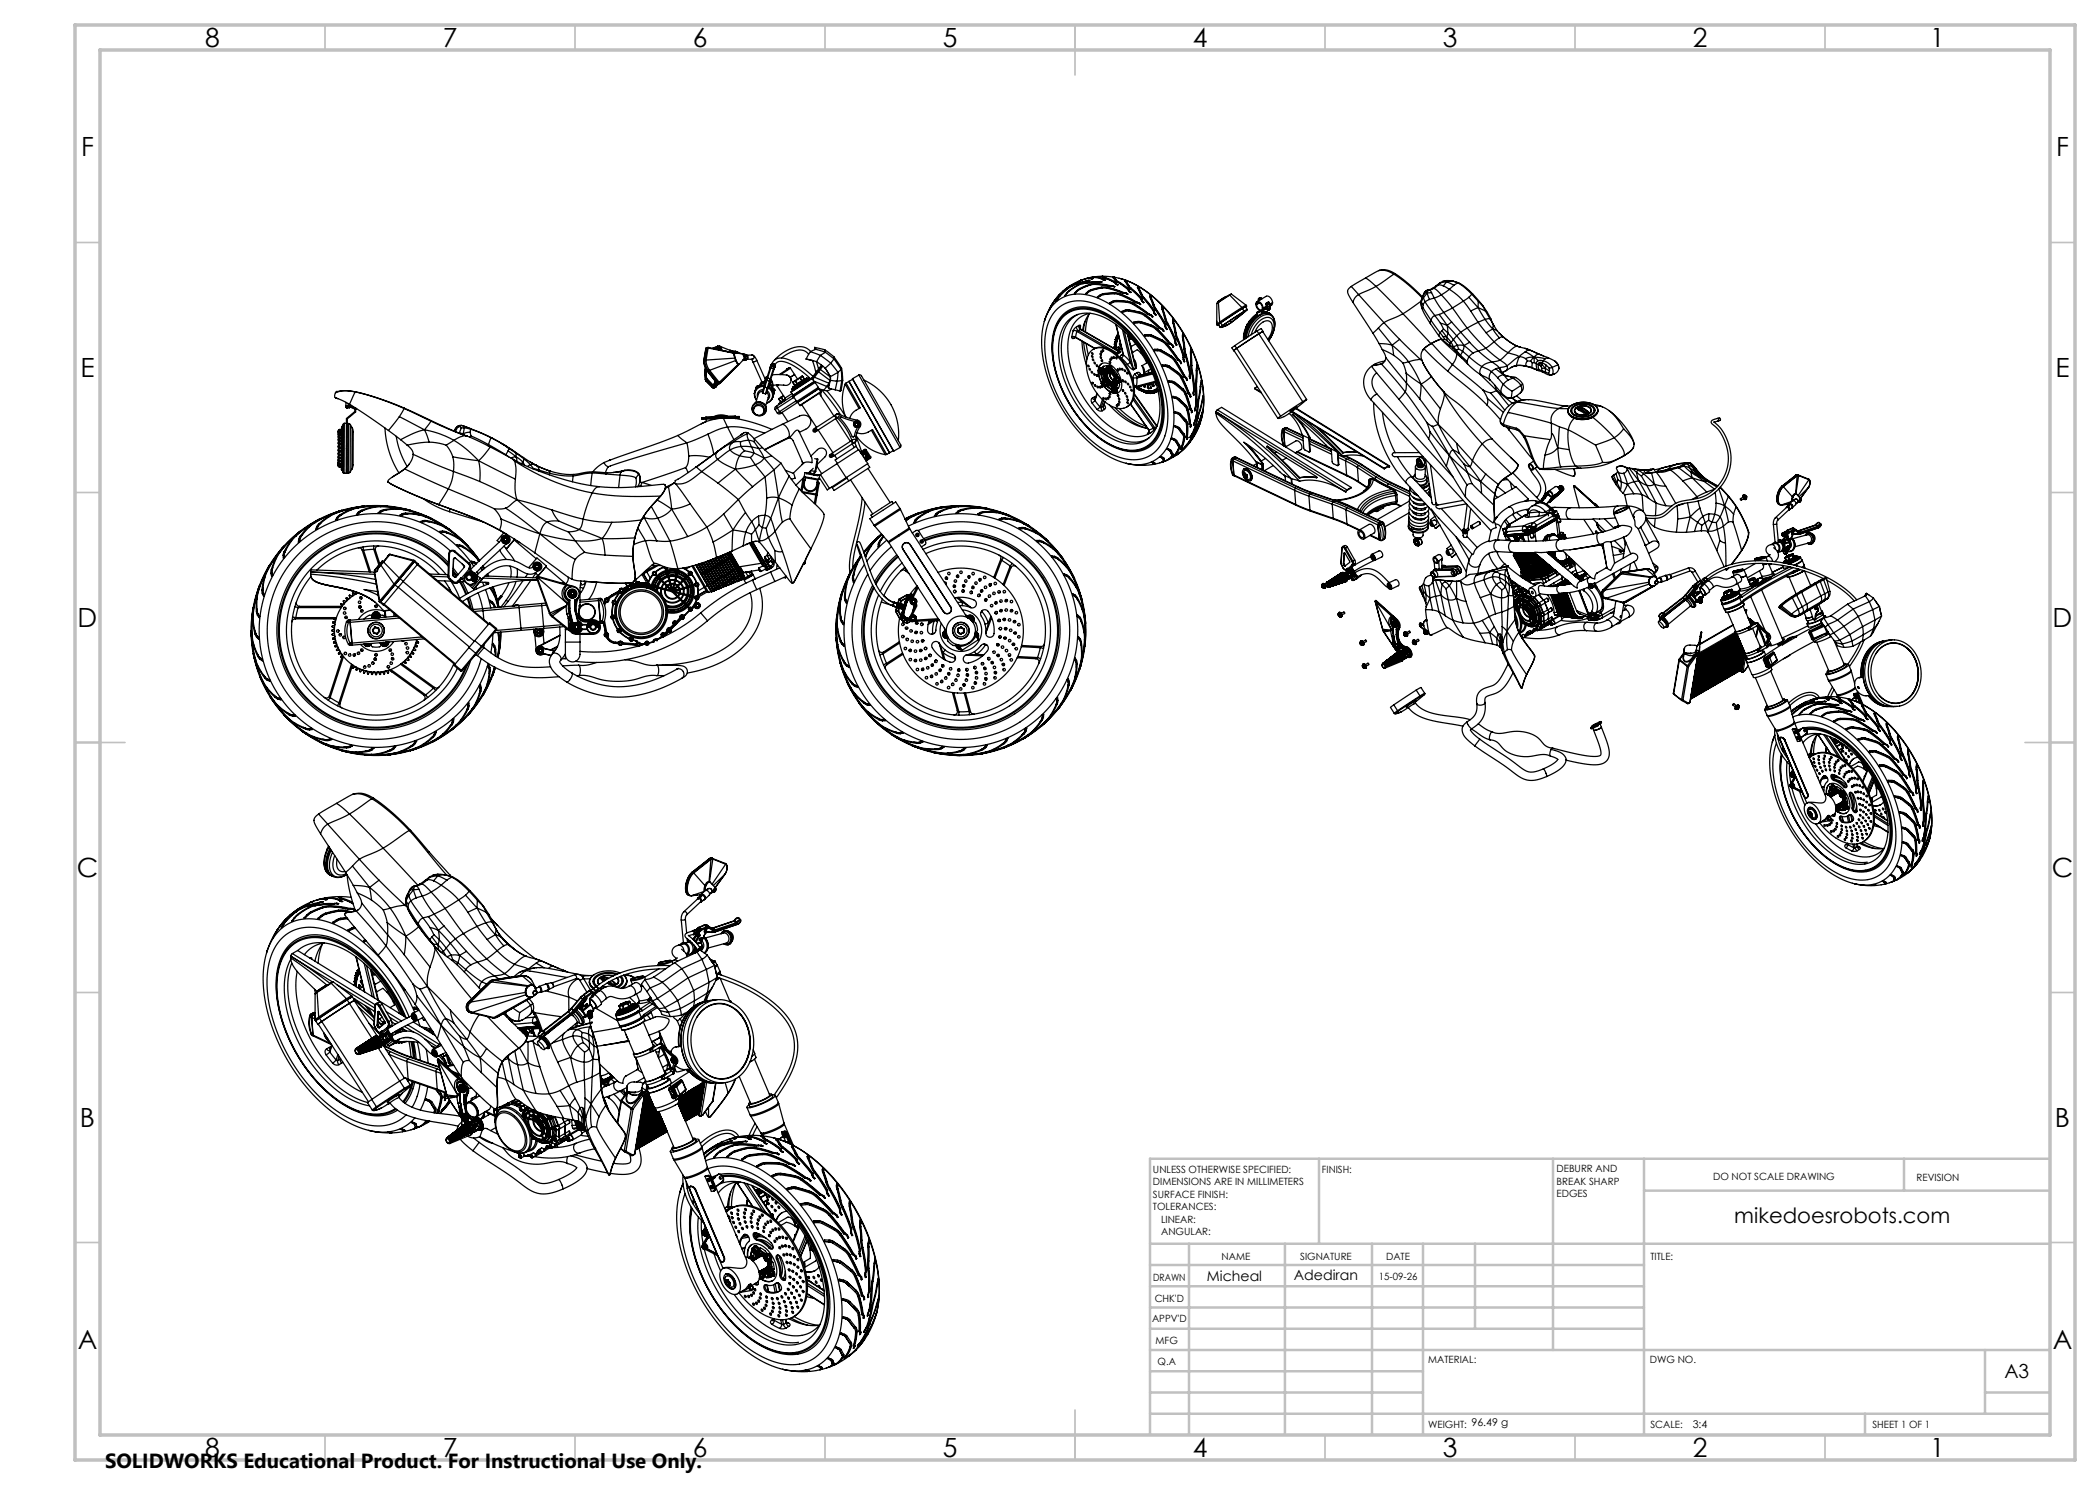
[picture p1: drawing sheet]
<svg xmlns="http://www.w3.org/2000/svg" width="420mm" height="297mm" viewBox="0 0 420 297" stroke-linecap="round" stroke-linejoin="round" font-family="sans-serif">
<defs><g id="words">
<g font-size="5.3">
<text x="41" y="9.5">8</text>
<text x="88.5" y="9.5">7</text>
<text x="138.5" y="9.5">6</text>
<text x="188.5" y="9.5">5</text>
<text x="238.5" y="9.5">4</text>
<text x="288.5" y="9.5">3</text>
<text x="338.5" y="9.5">2</text>
<text x="386" y="9.5">1</text>
<text x="16.2" y="31.3">F</text>
<text x="411.2" y="31.3">F</text>
<text x="16.1" y="75.5">E</text>
<text x="411.1" y="75.5">E</text>
<text x="15.5" y="125.5">D</text>
<text x="410.5" y="125.5">D</text>
<text x="15.4" y="175.5">C</text>
<text x="410.4" y="175.5">C</text>
<text x="16" y="225.5">B</text>
<text x="411" y="225.5">B</text>
<text x="15.5" y="269.8">A</text>
<text x="410.5" y="269.8">A</text>
<text x="41" y="291.5">8</text>
<text x="88.5" y="291.5">7</text>
<text x="138.5" y="291.5">6</text>
<text x="188.5" y="291.5">5</text>
<text x="238.5" y="291.5">4</text>
<text x="288.5" y="291.5">3</text>
<text x="338.5" y="291.5">2</text>
<text x="386" y="291.5">1</text>
</g>
<text font-size="4.2" x="346.9" y="244.6">mikedoesrobots.com</text>
<text font-size="4.1" x="21" y="293.7">SOLIDWORKS Educational Product. For Instructional Use Only.</text>
<text font-size="3.9" x="400.9" y="275.5">A3</text>
<g font-size="2.8">
<text x="241.4" y="256.1">Micheal</text>
<text x="258.8" y="256">Adediran</text>
</g>
<text font-size="2.1" x="338.5" y="285.6">3:4</text>
<g font-size="2">
<text x="230.6" y="234.6">UNLESS OTHERWISE SPECIFIED:</text>
<text x="230.6" y="237.1">DIMENSIONS ARE IN MILLIMETERS</text>
<text x="230.6" y="239.6">SURFACE FINISH:</text>
<text x="264.4" y="234.6">FINISH:</text>
<text x="311.3" y="234.5">DEBURR AND</text>
<text x="311.3" y="237">BREAK SHARP</text>
<text x="311.3" y="239.5">EDGES</text>
<text x="342.6" y="236">DO NOT SCALE DRAWING</text>
<text x="383.3" y="236.2">REVISION</text>
<text x="230.6" y="242.1">TOLERANCES:</text>
<text x="232.2" y="244.6">LINEAR:</text>
<text x="232.2" y="247.1">ANGULAR:</text>
<text x="244.3" y="252">NAME</text>
<text x="260" y="251.9">SIGNATURE</text>
<text x="277.2" y="251.9">DATE</text>
<text x="330.1" y="251.9">TITLE:</text>
<text x="230.6" y="256.1">DRAWN</text>
<text x="275.8" y="255.9">15-09-26</text>
<text x="230.9" y="260.3">CHK'D</text>
<text x="230.4" y="264.4">APPV'D</text>
<text x="231.1" y="268.8">MFG</text>
<text x="231.5" y="273">Q.A</text>
<text x="285.6" y="272.5">MATERIAL:</text>
<text x="330" y="272.5">DWG NO.</text>
<text x="285.6" y="285.5">WEIGHT: 96.49 g</text>
<text x="330.1" y="285.6">SCALE:</text>
<text x="374.5" y="285.6">SHEET 1 OF 1</text>
</g>
</g></defs>
<g fill="none" stroke="#000" stroke-width=".25">
<path d="M211.6 59.7l-.4 .6 .4-.6M211.6 59.7h.1M212 58.9a13.1 13.1 0 0 0-3.1 5.4M212 59.1l-.4 .6M212 59.1h.1M212.6 58.3l-1.5 1.5-.9 1.4M212.7 58.2l-1.2 1.1-.9 1.3M212.7 58.2l1.1-.9 1.2-.6-2.4 1.6M212.7 58.2h.1M213.3 58.6l-.4 .6 .5-.5M213.3 58.6l.1 .1M213.6 57.7l-1.6 1.4"/>
<path d="M213.6 57.7h.1M213.8 57.3h.1M213.8 58.1l-.5 .5M213.8 58.1l.1 .1M214.5 57.1l-.9 .6M214.5 57.1l2.7-.9-2.2 .7a7.5 7.5 0 0 0-3.2 2.5l-.2 .3M214.5 57.1h.1M214.9 58.6l.1 .1M215 58.7h.1M215.2 56.6h.1M215.4 58.1l-.5 .5M215.4 58.1v.1"/>
<path d="M215.4 58.2l-.4 .5-.1-.1M215.4 58.2l-.4 .5M215.5 56.4h.3l-.6 .2M215.5 56.4l-.3 .2M215.5 56.4v.1M215.6 57l-1.8 1.1M215.6 57h.1M216 57.7l-.6 .4M216 57.7v.1M216 56.1l.4-.1zM216 57.8l-.6 .4M216.2 56.1h-.1"/>
<path d="M216.2 56.1h.1M216.2 56a11.6 11.6 0 0 0-3.7 2.3M216.2 56l-.2 .1M216.6 56.6l-1 .4M216.6 56.6l3-.2-.2 .1-1.7 .1a6.1 6.1 0 0 0-4.3 2.1M216.6 56.6l.1 .1M216.7 56.7h-.1M216.9 55.8l1.4-.2-2.1 .5M217.1 58.7l.1 .1M217.2 58.8h.1M217.3 56.2h.1M217.6 58.3l-.5 .4"/>
<path d="M217.6 58.3l.1 .1M217.7 56.1h.3l-.7 .1M217.7 56.1l-.4 .1M217.7 56.1h.1M217.7 58.4l-.5 .4M217.9 56.9l-1.9 .8M217.9 56.9l.1 .1M218 57l-2 .8M218.2 55.5l-1.1 .3M218.2 55.5h.1M218.3 57.9l-.7 .4M218.3 57.9v.1"/>
<path d="M218.3 55.7h-.2h.5h-.2M218.3 55.7h.1M218.3 55.7v.1M218.3 58l-.6 .4M218.4 55.7v.1M218.4 55.4v.1M218.5 55.4h.1M218.5 55.4v.1M218.8 55.4l1.9 .4-2.5-.3M218.8 55.4h-.3M218.8 55.4v.1M219 56.7l-1.1 .2"/>
<path d="M219 56.7l3.1 .4-.1 .2-2.4-.4a5.4 5.4 0 0 0-4.2 1.3M219 56.7v.1M219 56.8l-1 .2M219 56.8l3 .4M219.4 56.5l-2.7 .2M219.5 59.4h.1M219.6 59.4v.1M219.7 56.3v.1M220 55.7l.5 .1M220.1 59l-.6 .4M220.1 59v.1M220.1 59.1l-.5 .3"/>
<path d="M220.1 56.3l.3 .1-.7-.1M220.1 56.3h-.4M220.1 56.3v.1M220.3 55.3h.2M220.4 57.4l1.1 .1M220.4 57.4l-2.1 .5M220.4 57.4v.1M220.4 57.5l-2.1 .5M220.4 57.5l1.1 .1M220.5 55.4h.1M220.5 55.4l-.2-.1-1.8 .1M220.5 55.4l2.5 1.2 .3-.1-2.2-.9"/>
<path d="M220.5 55.3v.1M220.5 55.3l.2 .1M220.5 55.3h.1M220.5 55.3l2.2 .1M220.5 55.4l.3 .1M220.7 55.8l-.2 .1 .6 .1-.3-.1M220.7 55.8l.1 .1M220.7 55.8v.2M220.7 56h-.1M220.7 56h.1M220.7 55.4l.4 .2M220.7 55.4l.1 .1"/>
<path d="M220.8 58.7l-.7 .3M220.8 58.7v.1M220.8 55.5l.2 .2M220.8 55.9v.1M220.8 58.8l-.7 .3M221.1 55.6l.1 .1 1.9 .9M221.5 57.5l3.2 1-.2 .2a7.3 7.3 0 0 0-5-.9l-1.4 .4-.9 .7-.1-.2M221.5 57.5v.1M221.5 57.6l3.1 1M222.2 57.1v.1l.7 .2M222.2 57.1l.5 .1M222.2 57.1l.1 .1"/>
<path d="M222.6 55.4v.1a3.8 3.8 0 0 0 1.8 1.5l1.2 1 .3-.1-2.3-1.6M222.6 55.4v.1M222.6 55.4h.2M222.6 55.6h.1M222.7 57.2l.3 .1-.1 .1M222.7 57.2l-.1 .1M222.7 55.6h.1M222.8 55.5v.1M222.8 55.6l.4 .5M222.8 55.5l.4 .4M222.8 55.4l.1 .1M222.8 55.4v.1"/>
<path d="M222.9 58.6l1.2 .2M222.9 58.6l-2.1 .1M222.9 58.6l.1 .1M223 58.7l-2.2 .1M223 58.7l1.1 .2M223 55.5h-.2M223 55.5l1.2 .2M223.2 56.1l.4 .3M223.2 55.9l.4 .4M223.2 55.9v.2M223.2 56.6l-.1 .1 .1 .2h.4l-.3-.1M223.2 56.6l.1 .2"/>
<path d="M223.2 56.6v.2M223.2 56.8h-.1M223.2 56.8l.1 .1v-.1M223.6 56.4l2.1 1.5M223.6 56.3v.1M224.1 58.8l3.2 1.6-.2 .2-1.6-.9a5.5 5.5 0 0 0-5.9-.2l-.1-.1M224.1 58.8v.1M224.1 58.9l3.1 1.6M224.2 55.7a22.9 22.9 0 0 1 12 10.2 26 26 0 0 1 4.4 16.2l-.4 1.9M224.2 55.8a23.1 23.1 0 0 1 12.3 10.5 24.8 24.8 0 0 1 4 16.5l-.3 1.2M224.8 58.5v.1l.7 .3 .1-.1-.3-.2M224.8 58.5l.5 .1"/>
<path d="M224.8 58.5v.1M224.8 58.6h.1M224.8 58.6l.5 .1M225 56.1l.1 .3a6.3 6.3 0 0 0 2.2 2.4l.9 1.1 .2-.1-2.2-2.2M225 56.1v.2l.2-.1M225.2 56.2v.2M225.2 56.1l.2 .1-.1 .1M225.2 56.1h-.2M225.2 56.1v.1M225.2 56.4l.5 .8M225.3 56.3l.5 .8M225.3 56.3l-.1 .1"/>
<path d="M225.3 58.7l.2 .2M225.3 58.6v.1M225.7 57.2l.5 .6M225.8 57.1l.4 .5M225.8 57.1l-.1 .1M225.8 58.1h-.1M225.8 58.1l.1 .3M225.8 58h-.1l.1 .3 .4 .2-.3-.3M225.8 58l.1 .2M225.8 58v.1M225.9 58.4l.2 .1M225.9 58.2v.2"/>
<path d="M226.2 57.8l2.1 2M226.2 57.6v.2M227.5 57.4v.2a7.9 7.9 0 0 0 2 3.1l1.2 1.5h.2l-2.1-2.7M227.5 57.4v.1M227.6 57.4l-.1 .1M227.6 57.4l.2 .1M227.7 57.3l.2 .1-.1 .1M227.7 57.3l-.2 .1M227.7 57.3l-.1 .1M227.7 57.8l.6 1.1M227.8 57.6l-.1 .2M227.8 57.5v.2"/>
<path d="M227.8 57.7l.5 1.1M227.8 57.7l-.1 .1M228.3 58.9l.5 .7M228.3 58.8l.5 .7M228.3 58.8v.1M228.4 60h-.2l.5 .5M228.4 60l.1 .2M228.4 60v.1M228.8 59.6l2 2.6M228.8 59.5v.1M230 59.1l.2 .2M230.2 59.5v.2"/>
<path d="M230.2 59.7l.6 1.4M230.2 59.4l.1 .2M230.2 59.4v.1M230.2 59.3v.2M230.3 59.6l.5 1.4M230.3 59.6l-.1 .1M230.3 59.2l-.2-.2-.1 .2 .1 .5a11.4 11.4 0 0 0 2.2 4.1l.7 1.2h.2l-1.9-3.1M230.3 59.2l-.1 .2M230.3 59.2l-.1 .1M245.3 59.3l-.9 .5-.8 .6M245.3 59.3l-1.7 1.1M245.3 59.3h.1"/>
<path d="M245.9 59l-2.2 1.4M245.9 59h.1M245.9 59l-2.2 1.5M245.9 59l2.5 2.5M246.3 58.8l-.4 .2M246.3 58.8l2.9 2.2M251.7 59.8l.1 .2M251.7 59.8v.4M251.8 60v.1M251.8 60h.1M251.9 59.8l-.1 .2M251.9 59.8l.2 .2"/>
<path d="M252.2 59.7l-.3-.1v.2M252.2 59.7h.2M252.2 59.7h.1M252.3 59.7l-.4-.1-.2 .2M252.3 59.7h.2M270.3 57.3a1.23 1.23 0 0 0-.4 2l.7 1.1M270.3 57.3l1.4 1.6M271.7 58.9l-.7 .6-.4 .9M271.7 58.9l5.1 5.6M273.1 55.6l-2.8 1.7M273.1 55.6l2.1 1.7M275.2 57.3l-3.5 1.6"/>
<path d="M275.2 57.3l5.4 5.4M275.8 54.1l1.5-.1 1.8 .8M275.8 54.1h.4a3.9 3.9 0 0 1 2.6 .7M275.8 54.1l-2.7 1.5M278.8 54.8l-3.6 2.5M278.8 54.8a29 29 0 0 1 5.6 4.8M279.1 54.8h-.3M279.1 54.8l2.6 2 2.8 2.6M284.4 59.7l-.2 1M284.4 59.7l-.1 .7M284.6 59.2l.1 .3M284.6 59.2l-.2 .5"/>
<path d="M284.7 59.5l-.4 .9M284.7 59.5l.3 .9M284.9 58.7l-.3 .5M284.9 58.5l-.6 1.4M284.9 58.5v.2M285.2 58.2l-.3 .3M285.2 58.2l.2 .4M285.3 58.1l-.4 .5M285.3 58.1l-.1 .1M285.4 58.6l-.7 .9M285.4 58.6l.5 1.3M285.4 58.6l-.5 .1"/>
<path d="M285.5 58l-.2 .1M285.6 58l-.2 .6M285.6 58h-.1M285.8 58h-.3M285.9 59.9l-.9 .5M285.9 58l.4 .5M285.9 58h-.3M285.9 58h-.1M286.3 58.5l-.9 .1M286.3 58.5l.5 1.1M286.4 57.7l-.6 .3M286.8 57.7l-.9 .3"/>
<path d="M286.8 57.7l.5 .3 1 1M286.8 57.7h-.4M286.8 59.6l-.9 .3M286.8 59.6l1.9 2.9M287.2 57.2l-.8 .5M287.7 57l-.9 .7M287.7 57l.9 .2M287.7 57l-.5 .2M288 56.6l-.3 .4M288 56.6h.1M288 56.6l-.8 .6M288.3 59l-1.5 .6"/>
<path d="M288.3 59l2.2 2.6M288.6 56.3l-.6 .3M288.6 56.3l.7 .1M288.6 56.3h.1M288.6 57.2l1.3 .7M289.3 56.4l-.7 .8M289.3 56.4l1.5 .7M289.3 56.4l-1.3 .2M289.3 56.1l1.2 .1M289.3 56.1v.3M289.3 56.1l-.7 .2M289.9 57.9l-1.6 1.1"/>
<path d="M289.9 57.9l1.5 1.1 1.3 1.2M290.6 56.2h.1M290.6 56.2l1 .4M290.6 56.2l-1.3 .2M290.6 56.2l1.1 .4M290.8 57.1l-.9 .8M291.6 56.6l-.8 .5M291.6 56.6l1.1 .7 1.7 1.5M291.6 56.6h.1M291.7 56.6a9.2 9.2 0 0 1 2.8 2.2M293.8 59.5l-1.1 .7M293.8 59.5l1.8 2"/>
<path d="M294.4 58.8l-.6 .7M294.4 58.8l1.3 1.5M294.5 58.8h-.1M294.5 58.8l2.2 2.5M67.1 78.6l-.1 .2a.61 .61 0 0 0 0 .6 .61 .61 0 0 0 .6 .3l2.3 1.2M67.2 79.6l.4 .1M71.1 78.4a54 54 0 0 1 9.8 3.2M71.1 78.4l-1.2 2.5M71.1 78.4a51.3 51.3 0 0 1 9.7 3.3M71.1 78.4a5.6 5.6 0 0 0-4 .2M71.1 78.4a6.8 6.8 0 0 0-3.4-.1h-.4l-.2 .3M140.7 72.2l.2 .9 .5 1.1"/>
<path d="M140.8 72.1l.2 1.1 .5 1M140.8 72.1l-.1 .1M140.9 74.4l.2 1.5M140.9 72.1l.2 1 .6 1.1M140.9 72.1h.3M140.9 72.1h-.1M141 72h.2M141 72l-.1 .1M141 74.2l-.1 .2M141 74.2h.1M141.1 75.9l.1 .3M141.1 73.6l-.1 .6"/>
<path d="M141.1 74v1l.3 1M141.1 74l.1 .1M141.2 73.8l-.1 .2M141.2 69.7l-.5 2.5M141.2 76.2h.1M141.2 76.2l1.3 1.3M141.2 72.1l.2 .9 .4 .9M141.2 72v.1M141.2 74.1v.9l.2 .9M141.2 74.1h.1M141.2 73.9v1.1l.2 .9M141.3 69.6l-.1 .1"/>
<path d="M141.4 76l1.2 1.2M141.4 69.6l-.4 2.4M141.4 69.6h.2M141.4 69.6l-.2 .1M141.4 69.6h.1M141.4 74.2h.1M141.4 74.2l2 2.4M141.4 75.9l1.2 1.2M141.4 75.9v.1M141.4 75.9h.1M141.5 75.9h-.1M141.5 69.5l-.2 .1"/>
<path d="M141.5 69.5l5.3 1.1M141.5 69.5l-.1 .1M141.5 74.2l1.9 2.5M141.6 69.6l-.4 2.4M141.6 69.6h.1M141.6 69.6l5.2 1M141.7 74.2h-.2M141.7 74.2h.1M141.7 69.5l-.1 .1M141.7 74.2l1.9 2.4M141.8 73.9l.1 .2M141.8 73.9l-.1 .3"/>
<path d="M141.9 74.1l1.9 2.3M141.9 74.1l-.2 .1M142.5 77.5h.1M142.5 77.5l.1 .1M142.6 77.2h.1M142.6 77.1h.1M142.6 77.1v.1M142.7 77.1h.1M142.7 77.4l-.2 .1M142.7 77.4h.1M142.7 77.2h-.1M142.7 77.2h.1"/>
<path d="M142.7 77.2l.4-1-.4 1M142.8 77.4l-.2 .2h.2M143 77.4l-.2 .2M143 77.4h-.2M143.1 77.4h-.1M143.1 76.3l-.4 1.1M143.1 77.4h.1M143.1 77.4l-.3 .2M143.2 77.4h-.2M143.2 77.4h-.1M143.2 76.4l-.4 1M143.3 76.6l-.2 .8"/>
<path d="M143.4 76.6l.3 .2M143.4 76.6v.1M143.4 76.7l-.3 .7M143.4 69.4l.3 .1 .2 .5M143.4 69.4l-.8 .3M143.4 76.7l.3 .1M143.5 69.5l.2 .1 .2 .4M143.5 69.5h.1M143.5 69.5l-.7 .2M143.5 69.3l-.1 .1M143.5 69.3l-1 .4M143.5 69.5l-.5 .3"/>
<path d="M143.6 69.6l-.6 .2M143.6 69.6h.1M143.6 69.3h-.1M143.6 69.3l.2 .1 .2 .6M143.6 69.3h.1M143.6 69.5h-.1M143.6 69.5l.2 .3M143.6 69.5v.1M143.6 69.5l-.6 .3M143.6 69.5h.1M143.6 76.6l-.2 .1M143.6 76.6l.1 .1"/>
<path d="M143.6 76.8l-.5 .6M143.7 76.8l-.6 .6M143.7 76.7h.2M143.8 76.4v.1M143.8 76.4l-.2 .2M143.8 69.2l.2 .1M143.8 69.2l-.2 .1M143.8 69.2l.3 .3 .2 .6M143.8 76.5l.3 .1M143.8 76.5l-.1 .2M143.9 76.7l-.2 .1M144 69.3l.4 .8"/>
<path d="M144 69.3l2 .8M144.1 76.6l-.2 .1M144.1 76.6h.1M145.2 70.2l1.6 .4M146 70.1l1.1 .2M146 70.1h.1M146 70.1l1.3 .4M146.8 70.6l.2 1M146.8 70.6l.1 .1M146.8 70.6h.1M146.9 70.7l.1 .9M147 70.6l-.1 .1"/>
<path d="M147 71.6l.2 .5M147 71.6l-5.8 .4M147 71.6h.1M147.1 70.3l.3 .3M147.1 70.3l.2 .2M147.2 72.1l.4 .8M147.2 72.1l-5.3 2M147.2 72.1l.4 .7M147.2 72.1h.1M147.2 70.3l.3 .4M147.3 70.4l.1 .2M147.3 70.5v.1"/>
<path d="M147.3 70.5l.1 .1M147.3 70.3l1 .4M147.4 70.6h.1M147.6 72.9v.1M147.6 72.9l-3.8 3.6M147.6 72.8l.1 .1M147.6 72.8v.1M147.6 73h.1M147.6 73l-3.5 3.6M147.6 72.9l.1 .1M147.7 72.9l-.1 .1M147.7 73l-3.6 3.6"/>
<path d="M148.6 70.8h.1M148.7 70.8v.4l.3 .4M148.7 70.8h.1M148.7 70.8l-1.7-.2a2.6 2.6 0 0 0 .8 2.3l1.2-1.3M148.7 70.8l.2 .4 .1 .4M148.7 70.9l.3 .6zM148.7 70.8a.66 .66 0 0 1 .7 .8 .66 .66 0 0 1-.9 .5 .63 .63 0 0 0 .6-.5 .63 .63 0 0 0-.3-.6M148.9 71.1a.59 .59 0 0 1-.3 .9M148.9 71.7l-.2 .2M149 71.6l-.4 .4M149.2 70.9a.52 .52 0 0 1 .4 .5 .52 .52 0 0 1-.4 .6l.3-.5zM150.3 71.8l.3 .6"/>
<path d="M150.4 71l.5 .2 .4 .8M150.4 71a.42 .42 0 0 1 .4 .4 .42 .42 0 0 1-.4 .4l-1 .1M150.4 71h-1M150.6 72.4l1.8 4 .6-.2M150.9 78.7h.1M150.9 78.6v.1M150.9 79.2v.1M150.9 79.3l.4 .7M151 78.1h.1M151 78.1v.3M151.1 77.9v.1M151.2 77.6l.1 .1"/>
<path d="M151.3 77.3l-.2 .6M151.3 77.3l.2 .2M151.3 72l-.3 .3-.4 .1M151.3 72l1.8 3.9M151.5 77.2l.4 .1-.4-.1 .1 .1zM151.9 77.2h-.4l-.2 .1M152.3 76.3l-.3 .8M152.5 78.2a.98 .98 0 0 0-.8 .7l-.6 1.7M152.6 78.6l.5 .2M152.6 77.9a1.15 1.15 0 0 0-1.1 1.5M152.8 77.5l-.1 .2a.77 .77 0 0 0-.2 .9h.1M152.8 77.3a1.65 1.65 0 0 0-1.6 .8 1.65 1.65 0 0 0 .1 1.9"/>
<path d="M152.9 77.2a1.74 1.74 0 0 0-2 2.1M152.9 77.1a1.79 1.79 0 0 0-1.9 1.2M152.9 76.6l-.1 .5M152.9 77.4l-.1 .1M152.9 77.4l-.3 1.2M152.9 77.4l.6 .2M153 76.6h-.1M153 76.6h.1M153 76.2l.1 .1M153 76.1l.1 .1M153 76.1v.1M153.1 76v.1"/>
<path d="M153.1 76l-.1 .1M153.1 76.6l-.4 .1M153.1 76.3a1.15 1.15 0 0 0-1.1 .9l.4-.4 .6-.2M153.1 76.5l-.1 .1M153.1 76.5l-.2 .1M153.1 76.2v.1M153.1 76.1v.1M153.2 75.7l-.1 .3M153.2 75.7h-.2M153.2 76.2l-.4 1.3M153.3 75.6l-.1 .1M153.3 75.6l-.2 .5"/>
<path d="M153.3 75.6v.1M153.3 78.5l.4 .5v.5M153.4 75.7l-.2 .5M153.4 75.6l-.1 .1M153.4 76.1l-.2 .1M153.4 76.1l-.5 1.3M153.4 76.1l.5 .1M153.4 78.2a1.15 1.15 0 0 1 .1 1.8M153.5 77.6l.1 .2M153.5 77.6l-.4 1.2M153.5 75.3l-.6 .3M153.5 75.6l-.1 .1"/>
<path d="M153.5 75.6l-.1 .5M153.5 75.6l.5 .2M153.6 77.8l-.1 .1a.77 .77 0 0 1-.4 .9M153.6 77.5a1.65 1.65 0 0 1 .9 1.7 1.65 1.65 0 0 1-1.2 1.4M153.7 79.5l-.6 1.7M153.7 79.5h.1M153.7 77.4a1.74 1.74 0 0 1 .4 2.8M153.7 77.3a1.79 1.79 0 0 1 .9 2.1M153.9 76.8v.1M153.9 76.8v.2M153.9 76.8h.1M153.9 76.8l.2 .3"/>
<path d="M153.9 76.2l.1 .2M153.9 76.2l-.4 1.4M153.9 77l-.1 .4M153.9 76.9l.5 .8M153.9 76.9v.1M154 76.4l-.4 1.4M154 73.6l-.6 2.1M154 76.6h-.1a1.23 1.23 0 0 1 .6 1.1M154 75.8l-.1 .4M154 75.8l.1 .1M154 76.5v.1M154.1 73.5l-.1 .1"/>
<path d="M154.1 73.5h.1M154.1 76.4l-.1 .1M154.1 73.3h.1M154.1 73.2l.2 .1M154.1 73.2h.1M154.1 76.5l-.1 .1M154.1 76.5h-.1M154.1 75.9h.1M154.1 75.9l-.1 .5M154.2 76.4h-.1M154.2 76.4l-.1 .1M154.2 73.5l-.2 .1"/>
<path d="M154.2 73.5l-.7 2.1M154.2 73.5l.5 .2M154.2 76.3a1.25 1.25 0 0 1 .3 1.4M154.2 75.9l.1 .2M154.2 75.9l-.1 .5M154.2 73.4v.1M154.2 73.4l-.1 .1M154.2 73.4h.1M154.2 72.9h.1M154.3 73.4h-.1M154.3 76.1l-.1 .3M154.3 76l.2 .7"/>
<path d="M154.3 77.8h.1M154.3 73.2v.2M154.3 73.2l.5 .2M154.3 73.2h-.2M154.3 73.2h.1M154.3 77.9h.1M154.3 72.8v.1M154.3 72.9h.1M154.3 77.8l.6 .2M154.3 77.8v.1M154.3 77.8l.6 .1M154.4 72.8h-.1"/>
<path d="M154.4 72.8l-.1 .1M154.4 72.8a2.02 2.02 0 0 1 2.7-1.1l1.2 .5 1.4 .8 2.9 2.3M154.4 77.9h-.1M154.4 77.9h.1M154.4 77.9l.5 .1M154.4 79.8h.1M154.4 72.9l.5 .2M154.4 72.9l-.2 .1-.1 .5M154.4 72.9l-.1 .3M154.4 79.7v.1M154.5 75l1.4-.1a2.25 2.25 0 0 1 2.2 .8 1.04 1.04 0 0 1-.2 1.1 1.04 1.04 0 0 1-1.2 .2M154.5 72.9l.3 .1"/>
<path d="M154.5 72.7l-.1 .1M154.5 72.7l.5 .3M154.5 72.7h.1M154.5 72.7l-.2 .1M154.6 77.8h.1M154.6 77.8h-.3M154.6 77.8l.3 .1M154.6 79.3l-.1 .2M154.6 79.3h.1M154.7 79l-.1 .1M154.7 73.7l.1 .1M154.7 73.7l-.7 2.1"/>
<path d="M154.7 73.5h.1M154.7 73.5h.2M154.7 73.5v.2M154.7 73.5l.1 .2M154.8 73.5v.2M154.8 73.5h-.1M154.8 73.4l.1 .1M154.8 78.7l-.2 .1M154.8 73.3l.1 .2M154.8 73.3l-.1 .2M154.8 73.8l-.7 2.1M154.8 78.3l.1 .1"/>
<path d="M154.8 78.2l-.3 .1M154.8 73.7v.1M154.8 78.2h-.3M154.8 73.7h.1M154.9 77.9l-.1 .1M154.9 77.9h.1M154.9 78.2h.1M154.9 78.4l-.3 .1M154.9 78.4l-.3 .7M154.9 77.9v.1M154.9 73.1l.1 .1-.2 .5M154.9 73.1l-.1 .2"/>
<path d="M154.9 78h.1M154.9 73.5h.1M154.9 78l-.1 .2M155 73h.1M155 73v.1M155 73l.1-.3a1.17 1.17 0 0 1 1.1-.4 10.6 10.6 0 0 1 5.2 2.8l.8 .7M155 73.2h.1M155 73.1v.1M155.3 77l1.7 2.6M155.7 77l-.3 .2M155.8 79.8l.3 .6M155.8 79.7v.1"/>
<path d="M156.2 79.5l.4 .6M156.2 79.5l-.4 .3M156.3 79.5h-.1M156.3 79.5l.3 .6M156.7 79.1l-.9 .6M156.7 77l-2.1 .1M156.7 79.2l-.4 .3M157 79.6l.1 .3-.2 .3M157.1 79.9l-1.3 .9M157.1 79.8l-.5 .3M157.3 75l.4 .1 .3 .4M157.3 73.9h.1"/>
<path d="M157.8 73.6l-.5 .3M158 75.5l.2 .5M158.1 73.6h-.2l-2.1 1.3M158.1 73.6l-2 1.3M158.1 73.6l1.4 2.2M158.2 78.4l.4 .6M158.4 77.9l.1 .2M158.4 78.7l-1.4 .9M158.6 76.5h.1M158.6 77.5h.1M158.6 76.5l.3 .6M158.6 76.4v.1"/>
<path d="M158.6 79v.1M158.6 79.1l-3.1 2M158.6 79.1v.1M158.6 79.1v.4M158.6 79.5l-3.1 2.1M158.7 79.2v.1M158.7 79.3l-.1 .2M158.7 79.3l.6 1M158.9 74.9l-.9 .6M158.9 77.1v.1M159 77.1h.1M159 77.1l-.1 .1"/>
<path d="M159 76.2l.4 .6M159 76.2l-.4 .3M159.1 76.2h-.1M159.1 76.2l.4 .5M159.4 76.8v.1M159.4 76.8l-.4 .3M159.5 76.7v.1M159.5 76.7l-.1 .1M160 75.6l.4 .6M160 75.6l-.9 .6M160.1 75.6h-.1M160.1 75.6l.3 .5"/>
<path d="M160.4 76.2h.1M160.4 76.2l-.9 .5M160.4 76.1v.1M160.4 76.1h.1M160.5 75.3h.1M160.5 75.3l-.4 .3M160.5 75.3l-1.9 1.1M160.5 75.3l.4 .5M160.9 75.8l-.5 .3M160.9 75.8h.1h-.1M160.9 75.8h.1M161.2 71.8l2.1 .5"/>
<path d="M161.2 71.8l1.5 .4M161.4 75.6l-2.8 1.9M161.4 75.6v.1M161.4 75.7v.1M161.4 75.7l-2.8 1.8M161.7 70.9a2.67 2.67 0 0 0-3.5-.4l-1.9 1.1M161.9 75.7l-.2-.1-1.3 .8-2 1.3v.2M161.9 75.7l-3.5 2.2M161.9 75.7l.1 .2M162.1 70.3l-.9 1.5M162.1 70.3l2 .8M162.1 70.3a3.7 3.7 0 0 0-4.7-.2l-1.5 1-1 .9"/>
<path d="M162.3 75.7l-4.1 2.7M162.3 75.7h.1M162.4 75.7l-4.2 2.7M162.4 75.7l.4 .6M162.5 72.1l.7 2.4M162.7 75.2v.1M162.7 75.2l-.4 .5M162.7 75.3l.2 .1M162.7 75.3l-.3 .4M162.7 76.2l2.6 1.1M162.8 76.3h.1M162.8 76.3l-4.2 2.7"/>
<path d="M162.8 76.3l.2 .2M162.8 76.3l-4.2 2.8M162.9 75.4l2.9 1.3M162.9 75.4l-.4 .5M162.9 69.5l.2 .4M162.9 69.5l2.1 .5M163 76.5l-4.3 2.8-.1-.2M163 76.5l.7 1M163.1 69.9l-1 .4M163.1 69.9l2 .5M163.3 72.4l.4 1.4M163.3 72.3l1.7 1.3"/>
<path d="M163.4 74.2l-.7 1M163.4 74.2h.1M163.5 74.2l-.8 1.1M163.5 74.2l2.5 1.9M163.7 77.5v.2M163.7 77.5l-4.4 2.8M163.7 77.7v.1M163.7 77.7l-4.2 2.8M163.7 77.8l1.1 .3M163.7 77.8l-4.1 2.7M163.7 77.8l.4 .6M163.8 73.7l.1 .1"/>
<path d="M163.8 73.7l-.4 .5M163.8 78.7l3 4.5M163.9 73.8l-.4 .4M163.9 73.8l2.1 1.6M164.1 71.1h.1M164.1 71.1l-.8 1.2M164.1 71.1l2 1.5M164.1 78.4l-4.2 2.7M164.2 77.9v1.3M164.3 77.9l1.9 2.3 1.9 2.8M164.3 73l-.5 .7M164.4 73.1l-.5 .7"/>
<path d="M164.6 73.2l-1.7 2.2M165 70l.1 .4M165 70l1.7 1.3M165 73.6l1 1.7M165 73.6l1.1 1.7M165.1 70.4h.1M165.1 70.4l-1 .7M165.1 70.4l1.7 1.4M165.3 78.1l2.1 2.6 1.8 2.7M165.3 77.3l-.5 .8M165.3 77.3l.4 .1M165.7 77.6h.1"/>
<path d="M165.7 77.6l1.3 .4M165.8 76.7l-.5 .6M165.8 76.6v.1M166 76l-.3 1.3v.3M166 76l.1 .1M166 75.3v.7M166 75.3h.1M166.1 76.1l1.3 .1M166.1 76.1l-.4 1.5M166.1 75.3v.8M166.1 72.6h.1M166.1 72.6l-1.1 1"/>
<path d="M166.1 72.6l1.5 1.9M166.3 77.8a1.67 1.67 0 0 1-1.5 .3M166.7 71.3l.1 .5M166.7 71.3l1.6 2.3M166.8 71.8h.1M166.8 71.8l-.7 .8M166.8 71.8l1.4 2.1M167 78l1 .2M167.4 76.2l-.4 1.8M167.4 76.2h.1M167.6 74.5l-1.5 .8M167.6 74.5l-.2 1.7"/>
<path d="M167.6 74.5h.1M168.2 73.9l-.6 .6M168.2 73.9l.2 2.2M168.2 73.9h.1M168.3 73.6l-.1 .3M168.3 73.6l.2 2.4M168.4 76.1l-1 .1M168.4 76.1l-.4 2.1M168.4 76.1h.1M168.5 76l-.1 .1M168.5 76l-.3 2.1-.2 .1M169 76.8a8.9 8.9 0 0 0 .2 6.6"/>
<path d="M169 76.8l2.8 4.9M169.2 76.6l-.2 .2M169.2 76.6l2.8 5a3.1 3.1 0 0 0-2 2.1M169.8 76.3l8.1 14.2M170.5 75.7l8.2 14.5M170.5 75.9l-1.3 .7M171.8 75h.3l.3 .3 7.8 13.7v.3l-.2 .2M171.8 75l8.2 14.5M171.8 75l-1.3 .7M172.8 76a11.8 11.8 0 0 1 6.9 12.1M208.9 64.3a7.1 7.1 0 0 1 9.5-5.1 22.9 22.9 0 0 1 11.8 10.1 26 26 0 0 1 4.5 16.2 7.8 7.8 0 0 1-5.1 7.1 8.2 8.2 0 0 1-4.4 .1M208.9 64.3a21.6 21.6 0 0 0 2 14.7 26.5 26.5 0 0 0 12.3 13l2 .7"/>
<path d="M209 63.9h.1M210.2 61.3l-.3 .6zM210.2 61.3h.1M210.6 60.6l-.4 .7M210.6 60.6h.1M211.3 62a7 7 0 0 1 7.8-1.2 23.9 23.9 0 0 1 11.7 11.9 20.7 20.7 0 0 1 2.3 14.1 6.6 6.6 0 0 1-9.1 4.7 22.1 22.1 0 0 1-11.3-10.1 23.3 23.3 0 0 1-3.5-15 8.4 8.4 0 0 1 2.1-4.4zM212.6 62.9a6.5 6.5 0 0 1 7.2-.9 22.4 22.4 0 0 1 11 11.7 17.8 17.8 0 0 1 1.5 12.3 6 6 0 0 1-8.3 3.9 20.8 20.8 0 0 1-10.6-10 19.7 19.7 0 0 1-2.6-13.6 7.2 7.2 0 0 1 1.8-3.4zM212.7 63.2a6.6 6.6 0 0 1 7.5-.7 23.1 23.1 0 0 1 11.2 13.4 15 15 0 0 1 .3 10.8 6 6 0 0 1-7.9 3 20.6 20.6 0 0 1-10.6-10.2 19.1 19.1 0 0 1-2.3-13.2 7 7 0 0 1 1.8-3.1zM212.7 63.3a6.4 6.4 0 0 1 7.2-.8 22.3 22.3 0 0 1 10.9 12.3 16.3 16.3 0 0 1 .9 11.4 5.9 5.9 0 0 1-8 3.4 21 21 0 0 1-10.7-10.6 18.4 18.4 0 0 1-2-12.8 6.8 6.8 0 0 1 1.7-2.9zM213.6 64.2a5.9 5.9 0 0 1 6.8-.9 21.2 21.2 0 0 1 10.6 12.5 13.4 13.4 0 0 1 0 10.2 5.4 5.4 0 0 1-7.1 2.4 19.8 19.8 0 0 1-10.2-10.4 16.1 16.1 0 0 1-1.4-11.7l.6-1.3zM214.4 67.4l.1 .3h.3M214.4 67.4l.3-.1 .4 .1"/>
<path d="M214.6 66.2l-.2 1.2M214.6 66.2l.4-.1 .4 .2M215.1 67.5l-.3 .2M215.1 67.5h-.2l-.1 .2M215.1 67.5l3.8 2.2M215.1 67.4v.1M215.1 67.4l3.9 2.3M215.3 65.3l-.7 .9M215.3 65.3l.1 .5 .3 .3M215.4 66.3l-.3 1.1M215.4 66.3l5.7 3.3M215.6 62.9a6.6 6.6 0 0 0-3.3 6.1 21.9 21.9 0 0 0 10.9 18.5 6.5 6.5 0 0 0 6.6 0"/>
<path d="M215.7 66.1l-.3 .2M215.7 66.1l7.9 4.6M215.7 65.1l.3-.1 .1 .3M215.7 65.1l.1 .4 .3 .4M215.7 65.1l-.4 .2M216.1 65.3l-.2 .2 .2 .3M216.1 65.3l-.1 .4M216.1 65.9l-.4 .2M216.1 65.9l7.9 4.5M216.1 65.8v.1M216.1 65.8l7.5 4.4M216.4 68.2l.3 2.5 .6 2.3"/>
<path d="M216.7 68.4l.7 3.4M217 64.3l-.3 1.9M217.2 68.7l.5 2.3M217.8 62.8l-.5 1.6-.2 2M217.9 62.7a6.9 6.9 0 0 0-1.4 3.4M218.1 62.7a5.3 5.3 0 0 0-4.4 5 19.4 19.4 0 0 0 4.6 14 13.5 13.5 0 0 0 8.8 5.6 4.8 4.8 0 0 0 4.2-1.8M218.2 70.2a3.2 3.2 0 0 1 4.2 .2 10 10 0 0 1 4.2 9.1 2.66 2.66 0 0 1-4.2 1.8 9.9 9.9 0 0 1-5-9.6l.3-.7zM218.3 71.1h.1a.17 .17 0 0 1 .2 .2 .17 .17 0 0 1-.2 .2zM218.3 70.5h.1a.17 .17 0 0 1 .2 .2 .17 .17 0 0 1-.1 .2zM218.5 79.6l.3 .3h.2M218.5 79.6a.63 .63 0 0 0-.1 1M218.5 71.8h.1a.17 .17 0 0 1 .2 .1 .17 .17 0 0 1-.2 .2z"/>
<path d="M218.6 76.5v.1M218.7 69.9a3.8 3.8 0 0 1 4.4 .8 9.9 9.9 0 0 1 3.7 8.7 2.77 2.77 0 0 1-1.5 2M218.8 72.4h.1a.17 .17 0 0 1 .2 .2 .17 .17 0 0 1-.2 .2zM218.9 79.4l.2 .2M218.9 79.4l-.4 .2M219 79.9v.2M219.1 77v.1M219.2 79.3l-.3 .1M219.4 78.7l-.4 1.2M219.5 78.8l-.5 1.3M219.5 75.2l-.1 .1M219.5 73.2l-.1 .1"/>
<path d="M219.6 77.3l.1 .1M219.7 74.1h.1M219.7 74.1l.1 .4M219.7 74.2l.1 1.1 .5 1.2M219.7 74v.1M219.7 74.3v.1M219.7 74.4l.2 .2M219.8 74.1h.1M219.8 74.1l-.1 .2M219.8 74.1h-.1M219.8 74.5h.1M219.8 74.3h-.1"/>
<path d="M219.8 74.3v.1M219.8 74.6h.1M219.8 74.5l.1 .1M219.8 74.6l.3 .2M219.8 74.4h-.1M219.8 74.4l.1 .2M219.8 74.1v.2M219.8 74.3h.1M219.8 74l.2 .1M219.8 74h.1M219.8 74v.1M219.8 74.4l.2 .2"/>
<path d="M219.8 74.4h.1M219.9 74.1l-.1 .2M219.9 74l.1 .1M219.9 74l-.1 .1M219.9 74v.1M219.9 74.2l.1-.1 .2 .2v.2l-.1 .1M219.9 74.1h.1M219.9 74.6l.1 .1M219.9 74h-.1M219.9 73.9v.1M219.9 73.9l-.2 .1M219.9 73.9h.1"/>
<path d="M219.9 74.2v.2M219.9 74.2l.3 .3-.3-.1M219.9 74.2h.1M219.9 74.6h.1M220 73.9l-.1 .1M220 73.9l.3 .3M220 74.6h-.1M220 74.6h.1M220 74.1h-.1M220 74.7h.2M220 74.7l.1 .1M220 73.8v.1"/>
<path d="M220 73.8h.1M220 73.6a.68 .68 0 0 1 .7 .4 .68 .68 0 0 1-.1 .8l-.2-.1a.37 .37 0 0 0 .5-.2 .37 .37 0 0 0-.2-.5l-.1-.2a.33 .33 0 0 0-.4-.2 .33 .33 0 0 0-.3 .3zM220 74.7h.1M220 74.1h.1M220 74.6h.2M220 74.6v.1M220.1 73.6a.73 .73 0 0 1 .7 .3 .73 .73 0 0 1-.1 .8M220.1 77.3v.1M220.1 74.8h.1M220.1 74.1h.1M220.1 74.1l.1 .1M220.1 74.1l.2 .3"/>
<path d="M220.2 74.8l.2 .9M220.2 74.7l-.1 .1M220.2 74.2v.2M220.2 74.8h.1M220.2 74.7h.1M220.2 74.6v.1M220.2 73.7h.1M220.2 73.7l-.3 .2M220.2 73.6l.1 .1M220.2 73.6v.1M220.2 73.6l-.2 .2M220.2 74.2l.1 .2"/>
<path d="M220.2 73.7l-.2 .2M220.2 73.7l.4 .3M220.2 74.4l.1 .1M220.2 74.4h.1M220.2 74.6h.1M220.3 74.4v.1M220.3 76.7h.1M220.3 76.7l.1 .4M220.3 74.8l.2 .9M220.3 76.6v.1M220.3 74.5h.1M220.3 77.1l.2 .1v.2l-.2-.1z"/>
<path d="M220.3 74.5l-.1 .2M220.3 74.2h-.1M220.3 74.2h.1M220.3 74.6h-.1M220.3 76.7v.1M220.3 74.5v.1M220.3 72l.2 .1v.2l-.2-.1zM220.3 73.7h-.1M220.3 73.7l.3 .2M220.3 77.1h.1M220.3 76.6a3 3 0 0 1-.1-3.8 2.36 2.36 0 0 1 2.9 1.1 3.8 3.8 0 0 1 .8 4.4 1.98 1.98 0 0 1-2.8-.6l-.3-.4M220.3 74.2l.1 .4"/>
<path d="M220.3 74.6l.1 .1M220.3 74.6l-.1 .1M220.3 76.6h.1M220.3 76.6v.2M220.3 76.8l.1 .1M220.4 72.7l-.1 .1a1.63 1.63 0 0 0-.6 1.2M220.4 76.5h.1M220.4 76.5l-.1 .1M220.4 76.9l.2 .3M220.4 76.9v.2M220.4 76.6h.1M220.4 76.6v.2"/>
<path d="M220.4 76.8h-.1M220.4 76.8v.1M220.4 74.7l-.2 .1M220.4 75.7l.3 .3M220.4 74.6h-.1M220.4 74.6v.1M220.4 76.5l.1 .1M220.4 76.5v.1M220.4 76.9h.1M220.4 76.9l.2 .2M220.4 77.1h.1M220.4 76.8h.1"/>
<path d="M220.4 76.8l.1 .1M220.4 76.4h.1M220.4 76.4l-.1 .2M220.5 76.4h.1M220.4 77.1l.4 .2M220.4 76.4l.2 .1M220.4 76.4v.1M220.5 77.1h.1M220.5 72v.1M220.5 74.7h.1M220.5 72.1h.1M220.5 72.1l-.2 .1"/>
<path d="M220.5 76.9l.1 .2M220.5 76.9h-.1M220.5 76.6h-.1M220.5 74.7l-.3 .1M220.5 76.7a.18 .18 0 0 1 .3 .1 .18 .18 0 0 1-.2 .2M220.5 76.4h-.1M220.5 76.4l.3 .1M220.5 79.9l-.5 1.5M220.5 75.7l.3 .3M220.5 75.7h-.1M220.5 76.7l.2 .1v.2M220.5 76.7l.1 .3"/>
<path d="M220.6 74h.1M220.6 74l-.3 .2M220.6 76.5v.1M220.6 76.5h-.2M220.6 77.2h.1M220.6 76.5h.1M220.6 74.8l.2 1.2M220.6 77.1l.1 .1M220.6 77.1v.1M220.6 76.5l-.1 .1M220.6 74l.1 .5M220.6 77h.1"/>
<path d="M220.6 77.1h.1M220.6 79.5l.2 .1v.2l-.2-.1zM220.6 73.9l.1 .1M220.6 73.9v.1M220.6 76.1a.68 .68 0 0 1 .7 .3 .68 .68 0 0 1-.1 .8h-.2h.1a.59 .59 0 0 0 .2-.7 .59 .59 0 0 0-.7-.3l-.1 .1zM220.6 76.6h.1M220.6 76.6l.2 .2M220.6 76.6h.2M220.6 73.3l.6-.1 .3 .1M220.6 73.3a.39 .39 0 0 0 .1 .5 .39 .39 0 0 0 .6 0M220.6 76.6l.1 .1M220.7 77.2h-.1"/>
<path d="M220.7 76a.72 .72 0 0 1 .7 .4 .72 .72 0 0 1-.1 .8M220.7 74.5h.1M220.7 74.5l-.3 .2M220.7 74.5l-.2 .2M220.7 74h-.1M220.7 74l.1 .4M220.7 77.1v.1M220.7 74.5l-.3 .1M220.7 77h.1M220.7 76.1v.1M220.7 76.1l-.1 .1M220.7 76.2h.1"/>
<path d="M220.7 73.3a.36 .36 0 0 0 .1 .5 .36 .36 0 0 0 .5 0M220.7 73.3h-.1M220.7 76.7l.1 .1M220.8 73.3h-.1M220.8 77.3h.1M220.8 76.6v.2M220.8 74.5l-.3 .2M220.8 76.2l-.3 .2M220.8 76.2l.3 .2M220.8 74.4v.1M220.8 74.4l-.1 .1M220.8 76.5v.1"/>
<path d="M220.8 76.8h.1M220.8 76.1h-.1M220.8 76.1v.1M220.8 76.1l.3 .2M220.8 76.8l.1 .1M220.8 77.2h-.2M220.8 77.2v.1M220.8 77.1v.1M220.8 77.1l-.1 .1M220.8 77.1h-.1M220.8 77.1h.1M220.8 76.6h.1"/>
<path d="M220.8 76.6l.2 .4M220.9 76.9h.1M220.9 77.1h.1M220.9 76.9v.2M220.9 77.1l-.1 .1M220.9 76.9v.1M220.9 77.1h-.1M220.9 77.3a2.51 2.51 0 0 0 2.8 1.2M220.9 77v.1M220.9 77l.1 .1M221 77h-.1M221 77v.1"/>
<path d="M221 77.1l-.2 .2M221.1 74.3a2.33 2.33 0 0 0 1.5 2.8M221.1 74.5l.2-.4a1.39 1.39 0 0 0 0 2.1l.5 .6a.77 .77 0 0 0 .8 .3 .77 .77 0 0 0 .6-.5M221.1 74.5a2.35 2.35 0 0 0 1.1 2.4M221.1 76.4h.1M221.1 76.4l-.3 .1M221.1 79.6l.2 .1v.3l-.2-.1zM221.1 77.1v.1M221.1 77.1h.1M221.1 77.2h.1M221.1 77.1l.1 .1M221.1 77.1l-.3 .2"/>
<path d="M221.1 76.4l-.3 .2M221.1 76.4l.2 .4M221.1 76.3l.1 .1M221.1 76.3v.1M221.2 77.2h-.1M221.2 76.4h-.1M221.2 76.4l.2 .4M221.2 74.5a1.95 1.95 0 0 0 1.6 2.3l.3-.2M221.3 73.6h.1M221.3 73.6v.4M221.3 74.1a2.05 2.05 0 0 0 1 2.9h.6M221.3 73.8h.1"/>
<path d="M221.3 73.8v.1M221.3 74h.1M221.3 76.8v.1M221.3 76.9h.1M221.3 76.8l-.3 .2M221.3 76.9l-.3 .2M221.3 76.9l-.2 .2M221.3 74.1l-.2 .3M221.3 73.9l.1 .3M221.3 74.1h.1M221.3 74.1l.3 .3M221.3 74l.1 .2"/>
<path d="M221.3 74.4l.1 .1M221.3 73.9h.1M221.3 73.9l.2 .2M221.3 75.1v.2l.1 .2M221.4 74.5l-.2 .3 .1 .2M221.4 74.5v.1M221.4 73.6h.1M221.4 73.6l-.1 .2M221.4 73.6h-.1M221.4 76.8v.1M221.4 76.8h-.1M221.4 76.9l-.2 .3"/>
<path d="M221.4 73.8v.1M221.4 73.9l.1 .2M221.4 73.9h-.1M221.4 73.6l.1 .1M221.4 74.2h.1M221.4 73.6l.2 .1M221.5 74.2a1.74 1.74 0 0 0 .7 2.5 .63 .63 0 0 0 1-.1M221.5 73.7l-.1 .1M221.5 74.1v.1M221.5 74.1l-.1 .1M221.5 73.8l.1-.1 .1 .2 .1 .2h-.2M221.5 73.6l.1 .1"/>
<path d="M221.5 73.8l.2 .3zM221.5 74.2l-.3 .3M221.5 73.6h-.1M221.5 75.7l.2 .3M221.5 74.1h.1M221.5 74.1l.1 .1M221.5 73.8v.2l.2 .1M221.5 73.8h.1M221.5 74.2l.2 .1M221.5 74.2l.1 .2M221.5 73.8l.2 .1v.2M221.5 79.5l.2 .1v.2l-.2-.1z"/>
<path d="M221.5 74.2h.1M221.6 73.6l-.1 .1M221.6 74.2h.1M221.6 74.2h-.1M221.6 73.5h.1M221.6 73.5l-.1 .1M221.6 73.5l-.3 .1M221.6 73.4h.1M221.6 73.4l-.3 .2M221.6 77l.2 .5M221.6 73.3v.1M221.6 74.4h.1"/>
<path d="M221.6 73.5l.3 .3M221.6 73.2l-.1 .2v-.1a.62 .62 0 0 1 .8 .1 .62 .62 0 0 1 .1 .8l-.4 .1h.3M221.6 73.2a.72 .72 0 0 1 .8 .3 .72 .72 0 0 1-.1 .8M221.6 73.2a.77 .77 0 0 1 .7 1.1M221.6 73.7l.1 .1M221.6 73.7h.1M221.7 77.5l.5 .4M221.7 74.4l-.3 .2M221.7 74.4h.1M221.7 74.1h.1M221.7 74.3l-.1 .1M221.7 74.3h.1"/>
<path d="M221.7 73.8l.1 .2M221.7 73.8h.1M221.7 73.8l.1 .1M221.7 74.2v.1M221.8 77.5l.4 .3M221.8 77.5h-.1M221.8 74.3h-.1M221.8 74.3h.1M221.8 74.2h.1M221.8 74.2h-.1M221.8 79.1l.2 .2v.2l-.2-.1zM221.8 76.2l.1 .2h.2"/>
<path d="M221.8 73.9v.1M221.8 74v.1M221.8 74h.1M221.8 73.3l.1 .1M221.8 73.3l-.2 .2M221.8 73.3l-.2 .1M221.8 74.1v.2M221.8 74.1h.1M221.8 74l.1 .1M221.8 74.1v.1M221.9 74.1l-.1 .2M221.9 74.1v.2"/>
<path d="M221.9 73.2l.1 .1M221.9 73.2l-.1 .1M221.9 73.2l-.3 .1M221.9 74.3h.1M221.9 74.3h-.1M221.9 73.4l-.3 .1M221.9 73.4l.3 .3M221.9 73.8l-.1 .1M221.9 73.8v.1M221.9 60.6l.1 .2a5.3 5.3 0 0 1 3.6-.3l1.4 .6 2.6 1.8 .2-.1-3.1-2.1M221.9 60.6h.1M221.9 73.9h-.1"/>
<path d="M221.9 73.9l.1 .4M221.9 74.3l-.2 .1M222 73.3l-.1 .1M222 73.3l.2 .3M222 74.3l.6 .4M222 74.3h-.1M222 74.3h.1M222 60.6v.2M222 71.8l.2 .1v.2l-.2-.1zM222 78.6l-.1 .1M222 72.3l-.1 .1M222 74.6l.2 .9 .6 .6"/>
<path d="M222 74.4h-.1M222.1 74.6a.56 .56 0 0 0-.6 .3 .56 .56 0 0 0 0 .7l.7 .8a.42 .42 0 0 0 .7-.2M222.1 74.6l.5 .5 .3 .6M222.1 74.7v-.1a.55 .55 0 0 0-.6 .3 .55 .55 0 0 0 .1 .7l.5 .7 .4 .1 .3-.1M222.2 73.7h.1M222.2 73.7l-.3 .1M222.2 76.5l.1 .2h.3M222.2 76.9l.8 .1M222.2 74.3l.5 .6 .4 .7M222.2 73.7l-.3 .2M222.2 73.7v.4M222.2 77.9l.2 .4"/>
<path d="M222.2 76.9l.4 .1 .4-.1M222.2 77.9h.1M222.2 74.2l-.3 .1M222.2 74.2h.1M222.2 74.1v.1M222.2 74.1l-.2 .2M222.2 73.6l.1 .1M222.2 73.6v.1M222.3 77.8h.1M222.3 77.8v.2M222.3 71.4l.2 .1v.3l-.2-.2zM222.3 77.7h.1"/>
<path d="M222.3 77.7v.1M222.3 74.2l-.2 .1M222.3 73.7h-.1M222.3 73.7v.4M222.3 78l.1 .1M222.3 77.6h.1M222.3 77.5l-.1 .4M222.3 74.1v.1M222.3 74.1h-.1M222.3 77.5h.1M222.3 78h.1M222.4 77.8v.2"/>
<path d="M222.4 77.5l-.1 .1M222.4 77.5l.3 .1M222.4 78.1l.2 .2M222.4 77.7v.1M222.4 78h-.1M222.4 78v.1M222.4 78.1h.1M222.4 77.8l.1-.1 .2 .2v.2h-.1M222.4 78.3h.1M222.4 77.4l-.5-.3a.25 .25 0 0 0-.4-.1 .25 .25 0 0 0 .1 .4l.1 .1M222.4 78.1l.2 .1M222.4 77.6h.1"/>
<path d="M222.4 77.6l-.1 .1M222.4 78.3l.4 .1M222.5 77.6v.1M222.5 77.6l-.2 .1M222.5 77.4a.59 .59 0 0 1 .7 0 .59 .59 0 0 1 .2 .7l-.1 .2h-.3h.3M222.5 77.6h.1M222.5 77.6l-.1 .1M222.5 77.6l.1 .1M222.5 77.6l.2 .2M222.5 77.7l.2 .1M222.5 60.3l-.6 .3M222.5 60.3h.1"/>
<path d="M222.6 78.3h.1M222.6 76.6l.1 .2M222.6 60.3l-.6 .3M222.6 78.2h.1M222.6 78.2l.1 .1M222.6 74l.1 .4M222.6 77.2l-.1 .2M222.6 77.2a.73 .73 0 0 1 .7 .3 .73 .73 0 0 1 0 .8M222.6 77.2a.77 .77 0 0 1 .7 1.1M222.6 77.3h.1M222.6 77.3l-.3 .2M222.6 74.4a.21 .21 0 0 1-.1-.4 .21 .21 0 0 1 .3 .1l.6 .8v.4"/>
<path d="M222.6 74.4l.5 .7M222.6 77.7l.1 .1M222.6 77.3l-.2 .2M222.6 77.3l.4 .1M222.7 78.3h-.1M222.7 78.1h.1M222.7 78.3h.1M222.7 77.6l-.1 .1M222.7 77.6h.1M222.7 71.3l.2 .1v.2l-.2-.1zM222.7 77.2l-.1 .1M222.7 77.2l.3 .1"/>
<path d="M222.7 74.8l.1 .2M222.7 70.4l.9 .3M222.7 74.4l.5 .7M222.7 74.4h-.1M222.7 77.8h.1M222.7 77.8l.1 .1M222.7 77.6l.2 .4M222.8 78.4h.1M222.8 76.1l-.7-.6-.1-.9a1.42 1.42 0 0 0 .8 1.6M222.8 77.9v.3M222.8 77.9l.1 .2M222.8 78.3h.1"/>
<path d="M222.8 78.3h-.2M222.8 78.3v.1M222.8 78.2l-.1 .1M222.8 78.2h.1M222.8 78.2v.1M222.8 76.2h.1M222.8 76.1v.1M222.8 76.2l.3 .4M222.8 76.2v.1M222.9 78.1h.1M222.9 78.1l-.1 .1M222.9 76v.3"/>
<path d="M222.9 76l-.1 .2M222.9 75.8h.1M222.9 75.8l-.1 .3M222.9 76h.1M222.9 76.5l.1 .2M222.9 75.8v.2M222.9 68.9l.2 .4M222.9 68.8h.1M222.9 75.7v.1M222.9 75.7h.1M222.9 76l.1 .3M222.9 75.7l.3 .1"/>
<path d="M222.9 68.8l.2 .1M222.9 78v.1M222.9 76.3l.1 .1M222.9 68.4l.2 .4M222.9 68.3h.1M222.9 78.1l-.1 .3M223 76v.3M223 76h-.1M223 75.3v.2M223 76h.1M223 77.4v.1M223 77.4l-.3 .2"/>
<path d="M223 75.7a1.19 1.19 0 0 0-1.5-1.1 1.41 1.41 0 0 0 1.3 1.9l.2-.2M223 76.3h-.1M223 76.3v.1M223 68.3h-.1M223 68.3l.1 .1M223 75.8h.1M223 75.8l-.1 .2M223 77.3l.1 .1M223 77.3v.1M223 77.5l-.3 .1M223 77.5l.2 .4M223 69.8h.1"/>
<path d="M223 69.2v.1M223 69.2l-.1 .1M223 69.2l.1 .1M223 76.4l.2 .1M223 75.8l.1 .1M223 76.3h.1M223 76h.1l.2 .1v.2l-.1 .1M223 68.7h.1M223 68.7l-.1 .1M223 68.7l.1 .1M223 69.4l-.1-.1 .2 .5M223 76.1l.2 .2z"/>
<path d="M223 76.4h.1M223 67.9l.2 .5M223.1 67.9h.1M223.1 67.9l.2 .1M223.1 75.9l-.1 .1M223.1 75.8l.2 .2M223.1 75.8v.1M223.1 75.8h.1M223.1 75.6v-.1a.62 .62 0 0 1 .7 .3 .62 .62 0 0 1 0 .7h-.2a.43 .43 0 0 0 .5-.3 .43 .43 0 0 0-.2-.5l-.1-.1a.36 .36 0 0 0-.4-.3 .36 .36 0 0 0-.3 .3M223.1 76.3l.1 .2M223.1 76.3l-.1 .1M223.1 75.9h.1"/>
<path d="M223.1 75.9l.2 .1M223.1 77.4l-.1 .1M223.1 77.4l.2 .4M223.1 75.1l.2 .2M223.1 69.3l-.1 .1M223.1 78.3h.1M223.1 69.8h-.1M223.1 76.6h.1M223.1 69.8h.1M223.1 69.8v.1M223.1 69.3h.1M223.1 68.3h-.1"/>
<path d="M223.1 68.3h.1M223.1 76.5v.1M223.1 76.5h.1M223.1 78.2l.1 .1M223.1 78.2h.1M223.1 78.2l-.3 .2M223.1 68.8v.1M223.1 76.6h.3M223.2 75.5v.1M223.2 64.9l1.4 5.9M223.2 75.8l.1 .2M223.2 75.6h.1"/>
<path d="M223.2 75.6l-.3 .1M223.2 67.8h.1M223.2 71.4l.2 .1v.3l-.2-.2zM223.2 75.1l.3 .2M223.2 75.1h-.1M223.2 75.6h.3M223.2 67.5l.1 .5M223.2 67.5l.2 .1M223.2 75.8h.1M223.2 75.4h.4M223.2 67.8l-.1 .1M223.2 76.5l.1 .1"/>
<path d="M223.2 68.4h-.1M223.2 75.5h.1M223.2 75.5h.3M223.2 64.9l1.5 6.1M223.2 77.9h.1M223.2 77.9l-.3 .1M223.2 78.2v.1M223.2 77.9l-.3 .2M223.2 77.9l-.1 .3M223.2 76.5h.1M223.2 75.8l.3 .4M223.3 76v.1"/>
<path d="M223.3 76h.1M223.3 77.1v.4l.4 .1M223.3 60.1l2.2 .2M223.3 60.1l-.8 .2M223.3 60.1v.1M223.3 76.6h.1M223.3 77.8v.1M223.3 77.8l-.1 .1M223.3 60.2l-.7 .1M223.3 60.2l2.2 .1M223.3 76.5v.1M223.3 76.5h.1"/>
<path d="M223.3 67.4h.1M223.3 77.9l-.1 .3M223.3 64.3a24.3 24.3 0 0 1 9.2 15.9M223.3 76.1l.1 .2M223.3 76.1h.1M223.3 76.1l.1 .1M223.3 68h.1M223.3 67.9v.1M223.4 67.4h-.2M223.4 67.4l.1 .1M223.4 77.1v.4l.3 .1M223.4 77.1h-.1"/>
<path d="M223.4 67.1l.1 .3M223.4 67.1h.1M223.4 76.6h.1M223.4 76.4l-.1 .1M223.4 76.4h.1M223.4 76.3v.1M223.4 76.4l-.1 .2M223.4 76.4v.2M223.4 76.3h.1M223.4 67.1l.2 .2M223.4 76.2h.1M223.4 76.2v.1"/>
<path d="M223.4 76.6l-.1 .5M223.5 76.6h-.1M223.5 75.6h.1M223.5 75.6l-.3 .2M223.5 73.8l.2 .1v.3l-.2-.1zM223.5 67.4v.2M223.5 76.6h.1M223.5 67.6h-.1M223.5 76.2h.1M223.5 76.2h-.1M223.5 67.5l-.1 .1M223.5 75.5l.1 .1"/>
<path d="M223.5 75.5v.1M223.5 73.8h.1M223.5 76.2v.4M223.5 75.6l.3 .4M223.5 76.6l-.1 .5M223.6 67l-.2 .1M223.6 67l.1 .1M223.6 70.7h.1M223.6 75.4l.3 .4 .2 .5M223.6 75.4l.4 .4 .1 .4M223.6 67.3h.1M223.6 66.8l.1 .3"/>
<path d="M223.6 75.6h-.1M223.6 75.6l.3 .3M223.6 70.1l.4 .1 .1 .3M223.6 70.1h.1M223.6 69.5l.2-.1 .3 .4M223.6 69.5v.6M223.6 69.5l.1-.1v.6M223.6 66.7h.1M223.6 70.2h.1M223.6 70.2l.4 .2M223.6 70.7l-.4 .1M223.7 67.1v.1"/>
<path d="M223.7 67.2h.1M223.7 67.2l-.1 .1M223.7 76.5h.1M223.7 79.1v.2l-.2-.2M223.7 79.1l-.2-.2v.2M223.7 79.1h-.2M223.8 67.3l-.5 1.2-.1 1.4M223.8 67.4l-.5 1.1-.1 1.4M223.8 76.4v.1M223.8 76.4h.1M223.8 76.4l-.3 .2M223.8 76.6l.1 .3-.2 .7"/>
<path d="M223.8 76v.1M223.8 76l-.3 .2M223.8 76.1h.1M223.8 76.1l-.3 .1M223.8 76.1v.3M223.9 75.9v.2M223.9 75.9l-.1 .1M223.9 76.4l-.1 .1M223.9 76.1v.3M223.9 68.9l.4 .7M224 68.7l-.1 .2M224 68.7h.1"/>
<path d="M224 70.4l.1 .1M224 70.4l-.4 .3M224 68.7l.1 .1M224.1 76.3l-.2 .2M224.1 68.8l.1 .2M224.1 68.8l-.2 .1M224.1 70.5l-.5 .2M224.3 71.6l1.2 1.3M224.3 71a.34 .34 0 0 0-.2 .3 .34 .34 0 0 0 .2 .3M224.3 69.7l-.8 .4M224.4 62.3l.1 .2M224.4 62.3h.1"/>
<path d="M224.5 62.5a4.9 4.9 0 0 1 3.4 .2 13.3 13.3 0 0 1 4 3l.1-.1-.1-.1-2.8-2.5M224.5 65.9l1.6 6.6M224.6 70.8l-.1 .2h-.2M224.6 70.8l.1 .2M224.6 70.8l-.3 .2M224.7 71l1.4 1.5M224.7 71l-.4 .6M224.7 76.3h-.1M224.7 78.1l-.1 .1M224.9 66.3l1.8 7.5M224.9 78.5h.1a.17 .17 0 0 1 .2 .1 .17 .17 0 0 1-.1 .2zM225 62.1l-.6 .2"/>
<path d="M225 62.1h.1M225.3 79.1h.1a.17 .17 0 0 1 .1 .2 .17 .17 0 0 1-.1 .2zM225.4 79.8h.1a.17 .17 0 0 1 .2 .2 .17 .17 0 0 1-.1 .1zM225.5 72.9l.7 .8 .5 .2M225.5 66.9l1.6 6.7M225.5 60.3l1.2 .4M225.5 60.3h.1M225.6 67l1.5 6.6M225.6 67l.5 .7M225.6 67h.1M225.7 67.4l.3 .3M225.8 62l2.2 .4"/>
<path d="M225.8 62l-.8 .1M225.8 62h.1M225.8 62l2.2 .5M226.1 72.5l.6 1.3M226.1 72.5l-.6 .4M226.1 67.7h.1M226.1 67.7h-.1M226.1 69.2l.2 .1M226.2 67.7h-.2M226.2 67.6v.1M226.4 70.2l.1 .3M226.4 70.4l.1 .1"/>
<path d="M226.5 70.5l1-.6 1.1 1.3 .8 1.4-1 .5M226.6 75.7v.6M226.6 79.9l4.1 5.7M226.7 60.7l3 2.1M226.7 60.7h.1M226.7 73.8v.1M226.7 64.5l.1 .2a3.9 3.9 0 0 1 3 .4l.9 .4 .5 .4 2.6 2.9M226.7 64.5h.1M226.7 79.6l4.2 5.9M226.7 64.5l.1 .2M226.8 71.8l.1 .3M226.8 77.1l.4 .2"/>
<path d="M226.9 78.9l4.5 6.4M226.9 78.8l4.5 6.4M226.9 72.1a1.43 1.43 0 0 1 .3 1.6M226.9 72.1h-.1M227 74.8l-.3 .4-.1 .5M227 74.8l.2 .4 .4 .1M227.1 73.6l.1 .1M227.1 73.6l-.4 .2M227.1 68.8l-.9 .5M227.2 73.7l-.5 .2M227.2 77.3l-.3 .2M227.3 77.4l.1 .3"/>
<path d="M227.4 75.6l-.2 1.7M227.4 75.6l-.8 .1M227.4 64.3h.7M227.4 64.3l-.7 .2M227.4 64.3v.1M227.4 64.4h.8M227.4 64.4l-.7 .1M227.4 60.5v.1M227.4 60.5l.4 .2M227.4 77.4a3.2 3.2 0 0 0 4.1 .2M227.4 60.4v.2l.6 .3 .1-.1-.3-.2M227.4 60.4l.4 .2"/>
<path d="M227.4 60.4v.1M227.4 74.5h.4l.3 .3M227.4 74.5l.3 .4 .3 .2M227.4 74.5l-.4 .3M227.5 77.4a3.5 3.5 0 0 0 3.6 .5M227.5 77.6l-.1 .1M227.5 77.6h.1M227.6 77.7h-.2M227.6 77.7h.1M227.6 77.6h.1M227.6 77.6h-.1M227.6 75.3l-.2 .3"/>
<path d="M227.6 77.6l.2 .4M227.6 77.6v.1M227.8 60.7l.3 .2M227.8 78h.1M227.8 60.6v.1M227.9 78h.1M227.9 77.8v.2M228 77.2l.1 .1M228 77.8h-.1M228 62.5l1.1 .6M228 62.4l1.1 .6M228 62.4v.1"/>
<path d="M228 75.1l-.4 .2M228 77.9l-.1 .1M228 77.8l.3 .5M228.1 74.8l-.2 .2 .1 .1M228.1 74.8v.2M228.1 77.9h-.1M228.1 64.3l2.2 .8M228.1 64.3l.1 .1M228.2 64.4l2.1 .7M228.2 77.2h.1l-.2 .1M228.3 77.2l-.2 .1M228.3 70.4l-.2 .1"/>
<path d="M228.3 78.3h.1M228.4 60.1h-.1M228.4 60.1l.1 .2M228.4 78.1v.1M228.4 73.1l.4 1.5M228.4 73.1l.5 .8-.1 .7M228.4 78v.1M228.4 78h.1M228.5 60.3l.2 .2M228.5 78l.3 .5M228.5 78.2h.1M228.5 78.2l-.1 .1"/>
<path d="M228.5 60.2l.3 .3h-.1M228.5 60.2v.1M228.5 78.1v.1M228.6 77.1l.2 .2M228.8 74.6l.9-.5v.5M228.8 77l.1 .2M228.8 78.5h.1M228.8 78.2v.2M228.9 78.2h-.1M228.9 78.2l.3 .4M228.9 67v.3a3.8 3.8 0 0 1 2.9 .7l1.2 .7 2.5 3.4 .2-.2M228.9 67h.1"/>
<path d="M228.9 77.2l.1 .1M228.9 77.2l-.1 .1M228.9 78.4l-.1 .1M228.9 78.4h-.1M229 78.2l-.1 .2M229.1 76.9l-.1 .5-.2-.1M229.1 63.1l2.9 2.5M229.1 63v.1M229.2 78.4v.2M229.3 72l-.2 .1M229.3 78.3h.1M229.3 78.3l-.1 .1"/>
<path d="M229.3 78.3l.3 .4M229.4 78.5h.1M229.4 78.5l-.1 .1M229.4 78.4v.1M229.5 77.5l.2 .2M229.5 76.8v.7M229.6 67l.7 .1M229.6 66.9l.7 .2M229.6 66.9l-.7 .1M229.6 66.9v.1M229.6 77.4l.2 .3M229.6 77.4l-.1 .1"/>
<path d="M229.6 76.8v.6M229.6 78.7h.1M229.7 78.4v.2M229.7 78.6v.1M229.7 76.8l.5 .6v.3M229.7 78.4l.4 .3M229.7 78.4h.1M229.8 78.4h-.1M229.8 78.6h.1M229.8 78.6l-.1 .1M229.8 78.4v.2M229.8 77.7h-.1"/>
<path d="M229.9 62.9l.4 .2M229.9 62.8l.7 .5-.1 .1-.7-.4zM230 76.7h.1M230 76.7l.6 .5M230.1 78.4v.3M230.1 78.4h.1M230.1 78.7h.1M230.2 73.8l-.5 .3M230.2 78.4h-.1M230.2 76.7l.5 .5M230.2 77.7h-.5M230.2 78.4l.3 .3"/>
<path d="M230.2 78.6l-.1 .1M230.2 78.4v.2M230.3 77.7h-.1M230.3 63.1l.2 .3M230.3 77.6l-.5 .1M230.3 63v.1M230.3 65.1l1.1 .7M230.3 67.1l2.1 .9M230.3 65.1h.1M230.3 67.1h.1M230.4 74.4l-2.4 .7M230.4 78.4l.1 .3"/>
<path d="M230.4 78.3v.1M230.5 78.3l.4 .3M230.5 78.3h-.1M230.5 78.7h.1M230.5 74.6l-2.9 .7M230.6 78.3l-.2 .1M230.6 74.8l-3.2 .8M230.6 78.4v.2M230.6 78.6h.1M230.6 78.6l-.1 .1M230.7 76.5l.1 .7h-.2M230.7 62.4h.1"/>
<path d="M230.7 77.2h-.1M230.7 77.2h.1M230.8 61.1l.4 .9M230.8 78.3l.1-.1 .3 .2M230.8 78.3l.1 .2M230.8 61l.5 .9M230.8 61v.1M230.8 62.4l.1 .3M230.9 62.4h-.2l.1 .3 .3 .3h.1l-.3-.3M230.9 62.4v.3M230.9 62.4h-.1M230.9 78.5v.1"/>
<path d="M230.9 62.7l.2 .3M230.9 78.2l-.1 .1M230.9 62.7h.1M230.9 76.5l.2 .4M231 78.3v.2M231 78.5l-.1 .1M231 78.5h-.1M231.1 76.3l-3.9 1M231.1 76.4l.2 .4M231.1 76.9l.2 .1M231.1 78.2l.1 .2M231.1 78.1h.1"/>
<path d="M231.1 78.1v.1M231.1 76.4l-4.2 1.1M231.2 78l.1 .1M231.2 78h-.1M231.2 62l1.9 3M231.2 78.4h.1M231.3 61.9l-.1 .1M231.3 76.8l-.2 .1M231.3 76.8h.1M231.3 78.1l-.2 .1M231.3 78.1l.2 .2M231.3 78.1l.1 .2"/>
<path d="M231.4 78.3l-.2 .1M231.4 65.8l2.6 2.9M231.4 65.8l2.6 2.8M231.4 65.8h.1M231.4 77.9h.1M231.4 77.9v.1M231.4 78l.2 .3M231.4 77.8h.1M231.5 77.8l-.1 .1M231.5 69.9l.7 .2M231.5 69.9l.8 .2M231.5 69.9h-.7v.3h.7a7.2 7.2 0 0 1 4.7 4.2l.6 1 .2-.1"/>
<path d="M231.5 69.9h.1M231.5 78.3h.1M231.5 77.9l-.1 .1M231.6 78.2v.1M231.6 78.2l-.1 .1M232.1 65.7l.4 .2M232.2 65.6l.6 .6-.1 .1-.6-.6zM232.2 70.1l2 1.1M232.3 70.1l1.9 1.1M232.3 70.1h-.1M232.4 68l1 .8M232.4 61.3l.2 .2"/>
<path d="M232.4 68h.1M232.5 65.9l.2 .3M232.5 61.7v.4M232.5 65.9h.1M232.5 62.1l.6 1.6M232.6 61.5l-.1 .2M232.6 61.6v.4M232.6 61.6l-.1 .1M232.6 62l.5 1.6M232.6 62l-.1 .1M232.6 61.4l-.2-.2v.5l.1 .4a13.8 13.8 0 0 0 1.9 4.6l.6 1.4h.2l-1.7-3.5M232.6 61.4v.2"/>
<path d="M232.6 61.4v.1M233 65.2h.1M233.1 63.7l.4 1M233.1 65.2v.3M233.1 73.3h.3M233.1 73.3h.1M233.1 73.3l.6 .2 2.1 1.5 .8 1.4 1 2.3 .2-.1M233.1 65.5l.3 .4M233.1 65.2l-.1-.1 .1 .4 .2 .4M233.1 65.2l.1 .3M233.1 65.2h.1M233.1 63.6l.4 1"/>
<path d="M233.1 63.6v.1M233.2 65.5l.2 .3-.1 .1M233.2 65.5h-.1M233.4 68.8l2.3 3.1M233.4 73.1l.4 .1M233.4 73.3h.1M233.4 68.8h.1M233.5 64.7l1.6 3.4M233.5 64.6v.1M233.7 76.3l.6 .2M233.8 73.2l1.8 1.3M233.8 73.2v.1"/>
<path d="M233.8 73.3l1.8 1.2M233.8 73.3l-.5-.3-.8-.1-.1 .3 .7 .1M234 68.7l-.2 .1M234 68.6v.1M234 68.6l-.2 .2M234.1 68.8l.4 .2M234.2 71.2l.8 .9M234.2 71.2l.9 .9M234.2 71.2h.1M234.3 76.5l.6 .2M234.3 76.5h.1M234.3 76.5l-.6-.1v-.3l1.3 .4"/>
<path d="M234.5 69l.2 .4M234.5 79.5l.6 .1M234.5 69l-.3-.3-.1 .1 .5 .6h.1M234.5 69h.1M234.6 63.9l.1 .2M234.7 64.4v.4M234.7 64.8l.4 1.9M234.7 64.1v.3M234.8 64.3v.4M234.8 64.3l-.1 .1M234.8 64.7l.4 1.9M234.8 64.7l-.1 .1"/>
<path d="M234.8 64l-.2-.2v.8a14 14 0 0 0 1.2 4.2l.9 2.6M234.8 64l-.1 .1M234.8 64v.3M234.9 76.7l.4 .3a6 6 0 0 1 2.5 4.3l.2 .6 .2-.1M235 76.5h.1M235 68.3h.1M235 76.5l1.5 1.3M235 76.5l1.6 1.3M235 68.3l.1 .3M235 72.1l1.9 3.2M235.1 68.6l.3 .4M235.1 79.6l.5 .3"/>
<path d="M235.1 79.6v.1M235.1 72.1l1.9 3.2M235.1 72.1h-.1M235.1 79.7l-.6-.2 .1-.2 1 .3 1.5 1.5M235.1 79.7l.5 .2M235.1 68.2h-.1v.5l.3 .3h.1M235.1 68.2l.1 .4M235.1 68.2l-.1 .1M235.1 66.7l.3 1M235.2 68.6l.2 .4M235.2 68.6h-.1M235.2 66.6l.3 1.1"/>
<path d="M235.2 66.6l-.1 .1M235.4 67.7l1.4 3.6M235.5 67.7l1.3 3.6M235.5 67.7h-.1M235.6 74.5l.7 .9M235.6 74.5h.1M235.6 79.9l.7 .7M235.6 79.9h.1M235.6 79.9l.4 .4a4.7 4.7 0 0 1 1.8 3.8l.1 .8 .2-.2M235.6 74.5l.8 .9M235.8 72l.3 .3M236.1 72.3l.2 .4"/>
<path d="M236.1 72.3l-.3-.3-.1 .1 .5 .6h.1M236.1 72.3h.1M236.3 75.4l1.4 3.2M236.3 75.4h.1M236.4 75.4l1.4 3.2M236.5 66.8l.1 .1M236.5 77.8l.7 .9M236.5 77.8h.1M236.6 67.3v.5M236.6 67.8l.3 2M236.6 66.9v.4M236.6 77.8l.6 .9"/>
<path d="M236.6 71.5h.1M236.7 67.2v.5M236.7 67.2l-.1 .1M236.7 71.5v.4M236.7 71.9l.1 .5M236.7 67.7l.3 2.1M236.7 67.7l-.1 .1M236.7 66.8l-.2-.2v1a25.9 25.9 0 0 0 1.2 6.1l.2 1h.2M236.7 66.8v.4M236.7 66.8l-.1 .1M236.8 71.3l-.1 .1M236.8 71.5v.4"/>
<path d="M236.8 71.5h-.2l.1 .5M236.8 71.5h-.1M236.8 71.9l.1 .4M236.8 71.9h-.1M236.8 71.3h.1M236.9 69.8l.2 1.1M236.9 75.3l-.1 .1M236.9 75.3h.1M236.9 72.3l-.1 .1M236.9 72.3h-.1M237 69.8l.2 1.1M237 69.8h-.1"/>
<path d="M237 75.4l.3 .2M237.1 70.9l.9 3.8M237.2 78.7l.9 3M237.2 78.7h.1M237.2 70.9l.9 3.8M237.2 70.9h-.1M237.2 78.7l1 3.1M237.3 75.6l.1 .4M237.3 75.6h.1M237.3 75.6l-.2-.3-.1 .2 .3 .6 .2-.1M237.3 75.6l.2 .4M237.4 76h-.1"/>
<path d="M237.4 76h.1M237.7 78.6h.1M237.7 78.6l-.1 .1M237.9 78.7l.1 .2M237.9 75.3l.1 .4M237.9 75.3h.1M237.9 74.9h.1M237.9 74.9v.4M238 75.3l.1 .4M238 75.7h.1M238 74.7h-.1M238 74.9h-.1v.4l.1 .4h.1"/>
<path d="M238 74.9v.4M238 78.9l.1 .4M238 78.9l.1 .1M238.1 79.3h-.1M238.1 79.3h.1M238.1 74.7h-.1M238.1 79l-.2-.3-.1 .1 .2 .6 .2-.1M238.1 79l.1 .3M238.1 70.4v.5M238.1 70.9l.2 2.2M238.1 69.9h.1M238.2 69.9l-.1 .5"/>
<path d="M238.2 70.9l.2 2.2M238.2 70.9h-.1M238.3 70.4l-.1 .5M238.3 70.4h-.2M238.3 73.1l.1 1.2M238.3 69.9l-.1-.2v4l.5 4.4 .2-.1M238.3 69.9v.5M238.3 69.9h-.1M238.4 74.3l.4 3.7M238.4 73.1l.1 1.1M238.4 73.1h-.1M238.5 74.2l.4 3.8"/>
<path d="M238.5 74.2l-.1 .1M238.7 78.9v.1M238.7 78.9l.1 .1M238.7 78.2v.8h.1M238.7 78.2h.1v.4M238.7 78.2v.2M238.8 78.6v.4M238.8 78.6l-.1 .3M238.8 78h.1M238.8 78h-.1M239.2 77.5v3.6M239.2 77.5l.1 .1"/>
<path d="M239.2 76.4v1.1M239.2 76.4h.1M239.3 74.1l-.1 2.3M239.3 77.6v3.6M239.3 73.6v.5M239.3 76.4v1.2M239.4 74.1l-.1 2.3M239.4 74.1h-.1M239.4 73.6v.5M239.4 73.6h-.1M239.5 73l-.1-.1-.3 4.1v4.2h.2M239.5 73l-.1 .6"/>
<path d="M239.5 73l-.1 .1-.1 .5M239.8 79.6l-.1 1.1M239.8 79.6h-.1l-.1 1.1M240.1 77.3l.1 .1M240.1 77.3l-1.1 6.9 .2-.1M240.2 77.4l-.4 2.2M240.2 76.8v.6M240.2 76.8h-.1M240.3 76.2v-.1l-.2 1.2M240.3 76.2l-.1 .6M240.3 76.2h-.1M240.5 79.8h.1"/>
<path d="M240.6 79.8l-.2 .6M240.6 79.2h.1M240.7 79.2v-.1l-.3 1.3M240.7 79.2l-.1 .6M243.3 64.9l.2 .2M243.4 64.9h-.1M243.4 64.2l-.1 .7M243.4 60.7v4.2l.5-.5M243.4 60.7h.1M243.6 60.4h.1M243.7 60.4l-.3 .3M243.7 60.4v.1"/>
<path d="M243.7 60.5l-.3 .2M243.7 60.5l.2 3.9M243.7 60.4h.1M243.7 60.5h.1M243.8 65.1h-.3M243.8 60.3l-.1 .1M243.9 64.4l.1 .2M244 64.6l-.5 .5M244.1 64.6l-.4 .3 .3 .6M244.1 64.6l.4 .5M244.2 65.4h.1M244.5 65.1l-.5 .4"/>
<path d="M245.2 64.7l.2 .3M245.4 65l-1.2 .4M246 64.1l.2 .4M246.2 64.5l-.8 .5M246.7 70.1l.1 .1M247 69.1l-.6 .5 .3 .5M247 69.1l9.1 14.1M248.4 61.5l-4.5 2.9M248.4 61.5l.4 .8M248.8 62.3l-4.3 2.8M248.8 62.3l.7-.4-3.6 2.8-1.1 .6-.8 .2M249 67.7v.1"/>
<path d="M249.1 61.4l.2-.2-5.3 3.4M249.2 61l-.8 .5M249.2 61l.1 .2M249.2 62l.1 .1M249.3 62.1l-3.1 2.4M249.3 62.1l-5.1 3.3M249.3 65.3l-.1 .2M249.5 61.9l-.4-.5h-.1l-4.9 3.2M249.6 64.7l-.2 .3M249.9 64.2l-.2 .3M250.2 66.9a4.3 4.3 0 0 1 3.4-3.4 1.62 1.62 0 0 1 1.2 2.2l-.5 1.3-.6 1.1M250.9 77.6l1.3 .8"/>
<path d="M250.9 77.6l1.4 1M251 66.5a3.2 3.2 0 0 1 2.6-2.3 1.48 1.48 0 0 1 .8 2l-.9 1.7M251.2 60.8a.54 .54 0 0 1 .4-.5 .54 .54 0 0 1 .6 .4l.4 1M251.2 60.8a1.14 1.14 0 0 0 1.3 1.3l.1-.4M251.2 60.8l.1 .1M251.3 60.9a.45 .45 0 0 1 .4-.4 .45 .45 0 0 1 .5 .3l.3 .8M251.3 60.9l.3 .8a.45 .45 0 0 0 .5 .3 .45 .45 0 0 0 .4-.4M251.4 63.1a6.4 6.4 0 0 0-2.4 4.7M251.4 63.1l.1 .1M251.4 62.9a6.2 6.2 0 0 0-2.6 5M251.4 62.8a6 6 0 0 0-2.7 5.1M251.4 62.5v.6"/>
<path d="M251.4 60.3l1.9-1a1.21 1.21 0 0 1 1.2 1.3M251.4 66.2l-4.4 2.9M251.4 66.2l.9-.5 .3 .6M251.4 66.2l9.1 14.1M251.5 77.3l-.6 .3M251.8 66.8l-5 3.3 8.8 13.6M251.8 66.8l.8-.5 8.7 13.6M251.8 66.8l-5.1 3.3M251.9 60.6l-.6 .3M252 62.1l-.6 .4M252.2 62.2l-.8 .3M252.4 62.6a1.66 1.66 0 0 1 1.5 .1"/>
<path d="M252.4 62.4l.6-.1 .6 .2M252.5 61.6l.1 .1M252.6 66.4l-.8 .4M253.1 61.7h.3M253.2 60.8v.5M253.2 60.8l.2 .1M253.2 61.7h-.1M253.2 61.7h.2M253.2 61.7l-.8 .4v.6a1.61 1.61 0 0 1 1.8 .2M253.2 61.3h.2M253.2 61.3l-.1 .4M253.2 61.3l-.6 .4"/>
<path d="M253.2 60.7v.1M253.2 60.7h.3M253.3 61.7l-1.8 .9v.6M253.4 61.7h.1M253.4 60.9v.4M253.4 61.7v.1M253.4 61.9h.1M253.4 61.8v.1M253.4 61.8h.1M253.4 61.9h.5M253.4 61.9l.3 .1 .2-.1M253.4 61.3v.4"/>
<path d="M253.4 61.8h.5M253.5 60.7l-.1 .2M253.6 62.5h.1M253.6 60.4h.2M253.6 60.4l.2 .2M253.6 60.4l-.4 .3M253.8 60.4v.2M253.8 60.6v.2l-.3-.1M253.8 60.6l.2 .2M253.8 60.6h.1M253.9 61.9h.1M253.9 61.8h.1"/>
<path d="M253.9 61.8v.1M254 61.6l-.2 .2-.4-.1M254 61.2l-.2 .2-.4-.1M254 60.8l-.2 .2-.4-.1M254 60.8v.8M254.1 62.8a3 3 0 0 1 .5 3.8l-.9 1.5a4.4 4.4 0 0 0 .9-4.7 1.97 1.97 0 0 0-2.9 .3l-1.3 1.6-.5 1-.3 1M254.1 62.8a2.65 2.65 0 0 0-3.1 1.1l-1.2 1.7-.5 2M254.1 62.8a2.48 2.48 0 0 0-3.1 .9 6.3 6.3 0 0 0-1.9 4 6.3 6.3 0 0 1 2.4-4.5M254.5 60.6l-.1 .4-.4 .2M254.5 60.6l-.5 .3M270.6 60.4l4 6.2M274.6 66.6l1.2 2.1"/>
<path d="M274.8 72.9a4.3 4.3 0 0 0-.7 6.9l.1 .2M274.8 72.9l.5 .1M275.3 74.6a2.81 2.81 0 0 0 .2 4.3M275.5 78.9a1.44 1.44 0 0 0-1.3 1.1M275.5 78.9l15.1 16.5M275.7 65.6l2.7 3.4M275.7 65.6l-1.1 1M275.8 68.7l2.6 .3M275.8 68.7l.7 1.2M276.3 72.8l4.7 5.6M276.3 72.8l-1.5 .3-.4 .1a12.4 12.4 0 0 0 2.5 3.3l2.9 3.4M276.3 72.8l-1.8 .3"/>
<path d="M276.3 72.8h.1M276.5 69.9l.6 1.6M276.5 69.9l2.2 1.2M276.5 72.7l-.2 .1M276.8 64.5l3.1 3.4M276.8 64.5l-1.1 1.1M277 72.2l-1.2 .3-1 .4M277.1 71.5l4.2 5.1M277.1 71.5l-.2 .8-.6 .5M278.4 69l1.9 1.7 1.4 1.7M278.4 69l.3 2.1M278.7 71.1l1.9 1.5"/>
<path d="M279.8 79.9l3.2 4 2.7 3.8M279.9 67.9l4.5 4.1M279.9 67.9l-1.5 1.1M280.6 62.7l-3.8 1.8M280.6 62.7l5.6 6M280.6 72.6l.6 2M281 78.4l4.3 6.1M281 78.4l-1.2 1.5M281.2 74.6l3 2.2M281.2 74.6l.1 2M281.3 76.6l-.1 1.3-.2 .5M281.3 76.6l2.7 3.2"/>
<path d="M281.7 72.4l1.3 1.9 1.2 2.5M281.7 72.4l-1.1 .2M284 79.8l3.7 5.1M284.2 60.6l.2 1.1M284.2 76.8l3.9 5M284.2 76.8l-.2 3M284.2 60.2l-3.6 2.5M284.3 60.4l.3 .5M284.3 60.4l.1 1.2M284.3 60.4l-.1 .3M284.4 72l-.6-.1-2.1 .5M284.4 72l.6 1.4 1.3 1.9"/>
<path d="M284.4 61.7l1.7 3M284.4 61.6v.1M284.5 72.5l1.8 2.8M284.6 61.6l1.6 2.4M284.6 61.6h-.2M284.6 60.9v.7M284.8 69.7l4.7 4.5M285 60.4l-.4 .5M285 60.4l2 2.7M286.1 64.7l1.6 2.4M286.2 68.8l-1.2 .8-.5 .5M286.2 68.7a2.97 2.97 0 0 0-2 2.3l.2 1"/>
<path d="M286.2 68.7v.1M286.2 64l1.8 2.6M286.2 64l-.1 .7M286.3 75.3l2.5 3.1M286.3 75.3l-2.1 1.5M286.3 75.3h.1M286.3 68.7l4.2 4.2M287 63.1l-.5 .3-.3 .6M287 63.1l1.1 1.6M287.7 67.1l.9 1M287.8 62.9l-.8 .2M287.8 62.9l1.6 2.2"/>
<path d="M288 66.6l.6 .7M288 66.6l-.3 .5M288.1 64.7l.6 1.1M288.1 64.7l1.3 .4M288.2 67.8l3.2 3M288.3 67.8l-2.1 .9M288.3 67.8l-2.1 1M288.4 66.2l-.4 .4M288.4 66.2l.9 1.2M288.6 67.3l.7 .1M288.6 67.3l.3 .5M288.7 65.8l-.3 .4"/>
<path d="M288.7 65.8l.9 .8M288.7 62.5l1.6 1.9M288.7 62.5l-.9 .4M288.8 78.4a3.4 3.4 0 0 1-.4 2.5l-.3 .9M288.8 78.4a47 47 0 0 0 7.7 10.4M288.8 78.4l.9 .9a35.6 35.6 0 0 1 7.1 6.7l1.6 1.8M288.9 67.8l-.3 .3 1.4 1M288.9 67.8l.5 .3M289.3 67.4l.9 1.1M289.3 67.4l.1 .7M289.4 68.1l.5 .5M289.4 65.1l.2 1.5"/>
<path d="M289.4 65.1l1.9 2.1M289.5 74.2l5.2 4.2 2.7 2.6M289.6 66.6l1.1 1.3M289.6 66.6l-.3 .8M289.9 68.6l.1 .5M290 69.1l.6 .5M290 69.1l.7 .3M290.2 68.5l.5 .9M290.2 68.5l-.3 .1M290.3 64.4l-.9 .7M290.3 64.4l1.9 2.1M290.5 72.9l6.1 5.1"/>
<path d="M290.5 72.9l-1 1.3M290.5 61.6l-1.8 .9M290.5 61.6l2.9 4M290.6 69.6l.3 .4M290.7 69.4l.6 .7M290.7 69.4l-.1 .2M290.7 67.9l.7 1.2M290.7 67.9l-.5 .6M291 70.1l-.1-.1 .1 .1M291 70.1h.1M291 70.1l.5 .5M291.3 70.1l.8 .9"/>
<path d="M291.3 70.1h-.3M291.3 67.2l-.6 .7M291.3 67.2l1.5 1.9M291.4 70.8l-.3 1.1-.6 1M291.4 70.8l1.1 .9M291.4 70.5v.3M291.4 69.1h1.4M291.4 69.1l.3 .7M291.4 69.1l-.7 .3M291.5 70.6l.8 1M291.5 70.6l.6 .4M291.7 69.8l.8 .5"/>
<path d="M291.7 69.8l-.4 .3M292.1 71l1.3 1.3M292.1 71l.2 .6M292.2 66.5l1.7 2M292.2 66.5l-.9 .7M292.3 71.6l1.3 1.3M292.5 70.3l1.3 1.1M292.5 70.3l-.4 .7M292.7 60.2l-2.2 1.4M292.7 60.2l1.4 2M292.8 69.1l-.3 1.2M292.8 69.1l1.8 1.5"/>
<path d="M293.4 72.3l.2 .6M293.4 65.6l-1.2 .9M293.4 65.6l3.8 4M293.6 72.9l2.6 2M293.8 71.4l2.6 1.9M293.8 71.4l-.4 .9M293.9 68.5l-1.1 .6M293.9 68.5l1.8 1.7M294.1 62.2l1.5 2.3M294.6 70.6l-.8 .8M295.6 61.5l-1.5 .7M295.6 61.5l1.4 2.4"/>
<path d="M295.6 61.5l1.5 .7M295.6 64.5l-2.2 1.1M295.6 64.5l1.6 2.1M295.7 70.2l-1.1 .4M295.7 70.2l2.7 2.2M295.7 60.3l-.1 1.2M295.7 60.3l.9 .9M295.9 74.8l3.5 3.4M296.2 74.9l1.8 1.1M296.4 73.3l1.9 1M296.4 73.3a1.31 1.31 0 0 0-.2 1.6M296.6 61.2l.5 1"/>
<path d="M296.6 61.2l.1 .1M296.6 78l1.5 .5M296.6 78l.9 1.7M296.7 61.3l.8 1.2M297 63.9l-1.4 .6M297 63.9l1.6 1.9M297.1 62.2l.9 1.5M297.1 62.2l.4 .3M297.2 69.6l-1.5 .6M297.2 69.6l2.8 2.4M297.2 66.6l1.6 1.8M297.5 79.7l.1 .6-.2 .7"/>
<path d="M297.5 79.7l3.2 2.8M297.5 62.5l1.1 2.4M298 63.7l.7 1.2M298 63.7l-1 .2M298 63.7l.2 .2M298 76l2.3 2.6M298.1 78.5l2.9 3.5M298.3 74.3l1.2 1.2M298.3 74.3a1.43 1.43 0 0 0-.3 1.7M298.4 72.4a3.3 3.3 0 0 0-2 .9M298.4 72.4l1.5 1.2M298.6 65.8l.8 .3 .5 .5"/>
<path d="M298.6 65.8l-1.4 .8M298.6 65.8l1.3 1.8M298.6 64.9h.1M298.6 64.9l.2 .3M298.7 64.9l-.1 .9M298.7 64.9l.1 .3M298.8 65.1l.7 1.1M298.8 68.4l-1.6 1.2M298.8 68.4l1.7 1.4 1.1 .7M299 77l.4 1.2M299.2 73.8l-.9 .5M299.2 73.8l1.6 1.2"/>
<path d="M299.4 78.2l-1.3 .3M299.4 78.2l3.1 2.5M299.4 78.2l2.4 2.9M299.5 75.5l1.2 1.4M299.8 66.6h.1M299.9 66.6l.8 .9M299.9 66.6l.8 .8M299.9 73.6l.5 1M299.9 73.6l-.7 .2M299.9 73.6l.3 .7M299.9 67.6l-1.1 .8M300 72l-1.6 .4"/>
<path d="M300 72l1.4 1.2M300.3 78.6l.7 .7 .7 .3M300.4 74.6l.4 .3M300.4 74.6h.1M300.4 74.6l.4 .4M300.7 76.9l1.7 1.4M300.7 76.9a1.77 1.77 0 0 0-.4 1.7M300.7 67.4l-.8 .2M300.7 67.4l1.2 1 1.5 .8M300.7 67.4v.1M300.7 67.5l1.5 1 1.3 .8M300.8 75h.2"/>
<path d="M300.8 75l-.8 .2-.5 .3M300.8 75l.8 1M300.8 75l1 .3M300.8 75h.1M300.9 75l.8 .3M301.4 73.2l-1.5 .4M301.6 70.5l-1.6 1.5M301.6 70.5l2.2 .8M301.6 76l-.9 .9M301.7 79.6h.1M301.8 75.3h.3M301.8 75.3h.1"/>
<path d="M302.1 75.3l1 .2M302.1 75.3h.1M302.1 75.3l.5 .3M302.3 79.6h-.6M302.4 79.6l.9 .7-.9-.7M302.4 78.3l-.1 1.3M302.6 75.6l-1 .4M302.6 75.6l1 .7 .6 .8M302.9 79.4l-.6 .2M302.9 79.4l-.7 .2h-.5M303.1 75.5l1 .7 .4 .6M303.1 75.5l-.5 .1"/>
<path d="M303.1 73.1l-.9 .4M303.3 73.1l-1 .3-1.9 1.1a1.15 1.15 0 0 0 1.1-1l-.1-.3M303.3 73.1h1.5M303.3 73.1h-.2M303.3 79.2l1.1 .8M303.4 73.1l1.8 .2M303.4 73.1h-.3M303.4 73.1h-.1M303.4 69.2a3.4 3.4 0 0 0-1.8 1.3M303.4 69.2l.6 .2M303.4 69.2l.1 .1M303.5 69.3l.6 .1"/>
<path d="M303.8 71.3l1.3 .4M303.8 71.3l-2.4 1.9M303.8 71.3l-.5 1.8M304 69.4h.1M304.1 69.4l1.8 .6M304.1 78.6l-1.2 .8M304.2 77.1l.3-.3 .2 .8-.2 .5-.4 .5M304.2 77.1l-1.8 1.2M304.2 77.1l.1 .8-.2 .7M304.8 73.1l.4 .1M304.8 73.1l.4 .2M304.8 80l-1.3 .3-1 .4"/>
<path d="M305 69.7l.8 .3M305.1 70.4l-1.3 .9M305.1 70.4l1.7 1.1M305.1 71.7l.4 .5M305.1 79.9v.1M305.2 73.3l.9 .2M305.2 73.2l.7 .2M305.5 72.2l.6 .1M305.5 72.2l-.3 .5v.5M305.6 79.9l7.9 1.3M305.7 79.9l-1.3 .2-1 .3M305.8 70l2.9 1.2"/>
<path d="M305.8 70l1.9 .8M305.8 70l-.7 .4M305.9 73.4l.5 .1M305.9 73.4l.2 .1M306.1 73.5l.7 .3M306.1 72.3l.4 .3M306.4 73.5l.5 .2M306.5 72.6l-.1 .9M306.8 71.5l.8 .6M306.8 71.5l2.2 .2M306.8 71.5v1M306.8 71.5h-1l-.7 .2"/>
<path d="M306.8 71.5l-.7 .8M306.8 73.7v.1M306.8 73.8l.7 .3M306.8 72.5l.5 .2M306.8 72.5l-.3 .1M306.9 73.7l.6 .3M306.9 73.7l-.1 .1M307.3 72.7l.3 .2M307.3 72.7l.2 1.3M307.5 74v.1M307.5 74.1l.9 .3M307.6 72.1l-.3 .6"/>
<path d="M307.6 72.1l1 .1M307.6 72.9l.3 .1M307.6 72.9l.2 1M307.7 70.8l-.3 .1-.6 .6M307.7 70.8l1.8 .7M307.8 73.9l.6 .2M307.8 73.9l-.1 .2-.2-.1M307.9 73l.3 .2M307.9 72.5l.6 .1M307.9 72.5l-.3 .4M307.9 72.5l.1 .2M308 72.7l.4 .2"/>
<path d="M308 72.7l-.1 .3M308.2 73.2l.1 .4M308.3 73.6l.7 .1M308.3 73.6l.1 .5M308.4 72.9l.6 .8M308.4 72.9l-.2 .3M308.4 74.1l.7 .3M308.4 74.1v.3M308.4 74.4l1.2 .5 .6 .1M308.5 72.6l.7 .5M308.5 72.6l-.1 .3M308.6 72.2l1 .4 .8 .9"/>
<path d="M308.6 72.2l-.1 .4M309 73.7l.9 .5M309 73.7l.1 .7M309 71.7l-.4 .5M309.1 74.4l.6 .3M309.2 73.1l.6 .5M309.2 73.1l-.2 .6M309.4 71.5h.1M309.5 71.5l.2 .1M309.5 71.5l.3 .1M309.7 71.6l-.7 .1M309.7 71.6l1.3 .7"/>
<path d="M309.7 74.7l.2 .3h.4M309.8 73.6l.1 .6M309.9 74.2l-.2 .5M310.3 75h-.1M310.4 73.5l-.6 .1M310.4 73.5a1.17 1.17 0 0 1-.1 1.5M310.8 74.8l-.5 .2M311 72.3h.1M311 72.3l.6 .6 .2 .8M311 72.3l.6 .7M311.6 73l-1.2 .5M311.6 73l.2 .7"/>
<path d="M311.8 73.7a1.6 1.6 0 0 1-1.6 1.3M67.6 93.1l.1 .2 .2 .1M67.6 92.8v.1M67.6 92.5v.1M67.6 92l.1 .2M67.6 91.4l.1 .3M67.6 90.7l.1 .4M67.6 92.9l.1 .3 .2 .2M67.6 90l.2 .4M67.6 89.3l.2 .4M67.6 88.6l.2 .3M67.6 87.9l.2 .4"/>
<path d="M67.6 87.4l.1 .2M67.6 86.9l.1 .2M67.6 86.5l.1 .2M67.7 92.6v.4l.2 .1M67.7 92.2a.33 .33 0 0 0-.1 .3 .33 .33 0 0 0 .3 .2M67.8 91.6a.33 .33 0 0 0-.2 .4 .33 .33 0 0 0 .3 .2M67.9 91a.33 .33 0 0 0-.3 .3 .33 .33 0 0 0 .3 .4M67.9 93.4h.4M67.9 93.4h.1M67.9 93.1v.3M67.9 93.1h.4M67.9 92.7v.4"/>
<path d="M67.9 92.7h.4M67.9 92.2v.5M67.9 92.2h.4M67.9 92.2h.1M67.9 91.7v.5M67.9 91.7h.4M68 91l-.1 .7M68 91h.3M68 90.3a.33 .33 0 0 0-.4 .4 .33 .33 0 0 0 .4 .3M68 90.3v.7M68 90.3h.3M68 90.3h.1"/>
<path d="M68 89.6a.33 .33 0 0 0-.4 .3 .33 .33 0 0 0 .4 .4M68 89.6v.7M68 89.6h.3M68 89.6h.1M68 88.9a.33 .33 0 0 0-.4 .3 .33 .33 0 0 0 .4 .4M68 88.9v.7M68 88.9h.1M68 88.2a.33 .33 0 0 0-.4 .3 .33 .33 0 0 0 .4 .4M68 88.2v.7M68 88.2h.3M68 87.5a.33 .33 0 0 0-.4 .3 .33 .33 0 0 0 .3 .4M68 87.5v.7"/>
<path d="M68 87.5h.3M68 87a.33 .33 0 0 0-.4 .2 .33 .33 0 0 0 .2 .4M68 87v.5M68 87h.3M68 86.5a.33 .33 0 0 0-.3 .2 .33 .33 0 0 0 0 .4M68 86.5v.5M68 86.5h.3M68 86.1l-.3 .2v.4M68 86.1v.4M68 86.1l.3 .1M68 85.9l-.3 .2v.3l-.1-.1M68 85.9v.2"/>
<path d="M68 85.9h.3M68 85.9l-.3 .1-.1 .2M68 85.9h.1M68.3 88.9h-.3M68.4 94.1h.2M68.5 85.2l-.1 8.9M68.5 85.2l-.2 .2v.4v8.1l.1 .2M68.5 85.2h.1M68.8 94.7h.4M68.9 84.7l-.3 .2v5.9v3.6l.2 .3M68.9 84.7l-.1 10M68.9 84.7h.4"/>
<path d="M69.2 81.1l.5 .1M69.2 81.1h.5M69.2 80.5v.6M69.2 94.6h.5M69.3 81.5v.1M69.3 81.5l.1 .1M69.3 81.3h.1M69.3 81.3v.2M69.3 81.5h.1M69.3 84.7l-.1 10M69.3 84.7h.4M69.3 81.2v.1"/>
<path d="M69.3 81.3h.6M69.4 81.3h.1M69.4 81.5v.1M69.4 81.5h.1M69.4 81.3v.2M69.4 81.5h.5M69.6 80.7l.1 .4M69.7 81.2l.2 .1M69.7 81.2h.3M69.7 81.1l.3 .1M69.7 81.1v.1M69.7 84.7l.4 .2"/>
<path d="M69.7 84.7v9.9M69.8 80.8a1.29 1.29 0 0 0 1.5 .9M69.9 80.9l7.8 5.2M69.9 81.5l-.5 .1M69.9 81.3v.2M70 94.4l-.3 .2M70.1 84.9l-.1 9.5M70.1 84.9l.3 .6M70.2 81l.5 .5M70.4 93.8l-.4 .6M70.4 85.5l.2 .9v6.3l-.2 1.1M70.4 85.5v8.3"/>
<path d="M70.8 81.5l.5 .2M71 81.8v.5l-1.7 1.4v1M71.1 81.8v.6l-1.6 1.4-.1 10.8M77 85.6a18.3 18.3 0 0 0 2.8 9M77.6 96.3h.1M77.6 96.3v.1M77.6 96.4a58.4 58.4 0 0 0 10.1 4.5M77.6 96.4h.1M77.6 96.4l.1 .1M77.7 86.1l2.4 1.8M77.9 96.6a72.4 72.4 0 0 0 9.8 4.3M78.5 95.4h.1"/>
<path d="M79.2 87.3a16.1 16.1 0 0 0 2.2 6M79.9 83.3l-2.2 2.8M79.9 83.3l5 2.7M80.1 87.9l1.3 1.1M80.8 81.7l-.9 1.6M80.8 81.7l5.4 2.5M80.9 81.6h.1M80.9 81.6l-.1 .1M80.9 81.6l8.6 4 4 1.6M80.9 93.8l8.8 4M80.9 93.8l-1.7 1.2a3.1 3.1 0 0 0-1.6 1.3v.1M80.9 93.8l-2.4 1.6"/>
<path d="M80.9 93.8h.1M81.4 89l1 1 .2 .9M81.6 93.1l-.7 .7M81.9 92.8l-.1 .1M82.6 90.9l8.1 3.4M82.6 90.9l-.1 .7-.4 .9-1.2 1.3M84.6 99.7a18.2 18.2 0 0 0 5.3 2.6M84.9 86l.9 2.4M84.9 86a18.6 18.6 0 0 1 5.9 2.1M84.9 86l-1.9 .6-2.9 1.3M85.8 88.4l-1.6 .1-2.8 .5M85.8 88.4l2 .2 1.4 .4"/>
<path d="M86.2 84.2l4.4 2 2.9 1M86.2 84.2l-1.3 1.8M89.2 89l.7 1 .7 1.4M89.7 97.8l9.2 4M89.7 97.8l-2 3.1M90.6 91.4l.1 1.1v1.8M90.6 91.4l5.1 .7M90.7 94.3l-.3 1.8-.7 1.7M90.7 94.3l5.2 2M90.8 88.1l-1.6 .9M90.8 88.1a24.3 24.3 0 0 1 4.9 4M91.1 85.8l-.3 .4"/>
<path d="M91.5 85.3l.1 .1M91.5 85.3l-.7 .9M91.6 85.4l-.5 .9M91.8 85.1l-.3 .2M91.8 85.1l-.5 .4M91.8 85.1h.1M91.9 86.6l.7 .2M91.9 86.6h-.1M92 85.3l.2 .3M92 85.3l-.4 .1M92.2 85.6l-.3 1M92.3 85.1l.4 .1"/>
<path d="M92.3 85.1h-.5M92.4 85.1l-.4 .2M92.6 85.2l1.6 .6M92.6 85.2l.2 .4M92.6 86.8l.2 .2M92.6 86.8l-.1 .1M92.8 85.6l-.2 1.2M92.8 85.6l1.3 .2M92.8 85.6h-.6M93.5 87.2h-.7l-.7 .2-1.3 .7M93.5 87.2l4.6 2.2M94 86.5l.2 .7"/>
<path d="M94 86.5h-.7l-.7 .3M94.1 85.8l-.1 .7M94.1 85.8l4.2 1.8M94.2 85.8h-.1M94.2 85.8h.1M94.2 85.8l4.2 1.8M94.2 87.2l3.5 1.7M94.2 87.2l-.3 .2M95.7 92.1l.3 2.1-.1 2.1M95.7 92.1l7.4 3.7M95.9 96.3l7.5 3.7M97.7 88.9l3.4 2.1"/>
<path d="M97.7 88.9l-.1 .3M98.1 89.4l4.4 2.4M98.1 89.4l-1.4 1.8-1 .9M98.3 87.6l2.6 1.4M98.3 87.6l-.6 1.3M98.3 87.6l2.2 1.2M100.5 88.8l1.3 .9M100.5 88.8l.4 .2M100.8 89l1.7 1M100.9 89l1.6 1M101.1 91l.7 .4M101.1 91h.1"/>
<path d="M101.6 90.2l-.5 .8M101.6 90.2l1.6 1.2M101.8 89.7l-.2 .5M101.8 89.7l1.2 .8M102.5 90l2.1 1.5M102.5 90l.5 .5M102.5 91.8l2.8 1.4 3.4 1.3a50.8 50.8 0 0 0 11.1 2.8M102.5 91.8a2.01 2.01 0 0 1 .7 1.8l-.1 2.2M102.5 91.8a39.6 39.6 0 0 0 15.9 6.8M103 90.5l.2 .4v.5M103 90.5l1.8 1.3M103.1 95.8a8.9 8.9 0 0 0 .3 4.2"/>
<path d="M103.2 91.4l1.3 1M103.2 91.4l-1 .2M103.2 91.4l.2 .9M103.4 100l7 2M103.4 100l3.2 2.6 2.8 1.8M103.4 100l-2.3 1.6M104.5 92.4l-.2 .3M104.5 92.4l.4 .6M104.6 91.5l.2 .3M104.6 91.5l1.8 1.1M104.8 91.8l-.3 .6M104.8 91.8l1.3 1.1"/>
<path d="M105.9 92.3l.5 .3M106.1 92.9l.5 .8M106.1 92.9h.5l.6 .2M106.1 92.9l-.6 .4M106.3 92.6l.9 .4M106.4 92.6l.8 .5M106.6 93.7l1.2 .3M106.6 93.7h.1M107.2 93v.1M107.2 93l2.5 1.1M107.2 93.1a1 1 0 0 1 .6 .9M107.2 93.1l2.5 1"/>
<path d="M107.8 94l2.1 .6M107.8 94l-.1 .2M109.7 94.1l.3 .1zM109.7 94.1h.1M109.9 94.2h.1M109.9 94.6l2.8 .5 1.9 .1M109.9 94.6v.4M109.9 94.2l2.6 .6 2.2 .1M110 94.2l-.1 .4M114.6 95.2l-.1 1.2M114.7 94.9l-.1 .3M118.4 98.6a23.6 23.6 0 0 0-1.8 5.2"/>
<path d="M118.4 98.6a71.1 71.1 0 0 0 13.3 .6h.4M118.5 94.6l2.7 .2M118.5 94.6l-3.9 .6M118.5 94.6l-.3 2.5M118.6 94.4h.1M118.6 94.4l-.1 .2M118.6 94.4l-3.9 .5M118.6 94.4l2.8 .1M119.8 97.3l-.1 .1a1.62 1.62 0 0 0-1.3 1.2M119.8 97.3a73.3 73.3 0 0 0 12.9-.4 .57 .57 0 0 1 .5 .4 .57 .57 0 0 1-.2 .6l-.9 1.3M120.8 92.5l-1.4 1-.8 .9M120.8 92.5l.3 .5 .5 .4"/>
<path d="M121.2 94.8l2.8 .2M121.6 93.4l-.5 1.1M121.6 93.4h.1M122 92l-.2 .1M122.7 94.5h-1.3l-.2 .3M124 95l2.2 .2 1 .4M124 95l-.3 2.5M124.3 94.4l-.3 .6M124.7 94.1l-.4 .3M124.7 94.1a3.3 3.3 0 0 1 3 .7M124.7 94.1l-.4 .1M125 94.1a2.96 2.96 0 0 1 2.7 .6v.1"/>
<path d="M125 94.1l-2.3 .4 1.6-.1M125 94.1h-.3M127.2 95.6l.1 .9-.2 .9M127.7 94.8l-.5 .8M127.7 94.8a1.76 1.76 0 0 1 .3 1.5M127.7 94.7a2.26 2.26 0 0 1-.2 2.6M127.9 96.4l.5 .1M128.4 96.5l-.2 .8-.5-.2M128.4 96.5l1.9 .6M132.1 99.2l-2.2 2.4-1.6 2.4M132.1 99.2v.1M132.1 99.3l-2.7 3-1.1 1.7"/>
<path d="M133 97a2 2 0 0 1-.7 2l-.2 .3M133.7 97.3l.6 4.5M133.7 97.3l-.6 .4M134.8 96.6l1.2 1.3 2 2.9M134.8 96.6l-1.1 .7M134.9 96.6l-1.8 .9M135.6 87.1l1.7 1.5M135.6 87.1l-14.8 5.4M137.1 93.5l-8.7 3M137.1 93.5l.5 1M137.3 88.6l.4 2.6M137.3 88.6l-9.5 2.8-6.2 2"/>
<path d="M137.7 91.2l-.1 1.5-.5 .8M137.7 91.2l2-.1 2.2 .4M139.3 93.4l-4.2 2.7-.3 .5M139.3 93.4l1 .9M140.3 94.3a8.3 8.3 0 0 1-4.4 2.5l-1.1-.2M140.3 94.3l3.3 2.3M140.4 83.6v.2M141.2 84.3l-5.6 2.8M141.2 83.8v.5M141.6 86.8l-4.3 1.8M141.6 86.8l.7 2 .4 2.1M143.3 83.3h-.3"/>
<path d="M143.3 83.3h.1M143.5 91.9l-3.2 2.4M143.5 91.9l1.4 .9 2.2 1M143.6 90.2l-4.4 3.2M143.6 96.6l4.1 3.3M143.7 90.2l-4.4 3.2M143.7 90.2a1.03 1.03 0 0 0-.2 1.7M143.7 90.2h-.1M143.8 83.7l-2.2 .5-1.4 .6M144.1 83.4l-3.7 .2M144.1 83.5l-3.7 .1M144.7 83.7l.8 1.7"/>
<path d="M144.9 89.3l-1.3 .9M144.9 89.3l-1.2 .9M144.9 83.2l-.8-.1-.8 .2M144.9 83.2l.1 .1M144.9 83.2l.3 .1M144.9 83.2l-1.6 .1M145.5 85.4l-1.5 .4-2.4 1M145.5 85.4l1.3 2.5M145.5 85.4a20.4 20.4 0 0 1 7.4 1.2M145.5 83.3a3.3 3.3 0 0 0-2.8 .1M146 90l-2.5 1.9M146 90l.7 .6 1.2 .5"/>
<path d="M146.2 83.6l.9 .1M146.5 88.5l-.4 .5a.83 .83 0 0 0-.1 1M146.5 88.5l-2.8 1.7M147 83.7a31.5 31.5 0 0 1 7.4 2.2M147 83.6v.1M147.1 83.7h.1M147.1 93.8l3.4 3.5M147.1 93.8l-3.5 2.8M147.2 83.3l-.3-.1-5.7 .2-.1 .1M147.7 99.9l1.4 2.6M147.7 99.9l-3 2.9M147.9 83.3l-3.8 .1"/>
<path d="M147.9 83.3l-3.8 .2M147.9 83.3v.2M147.9 83.5l-7.5 .3M147.9 91.1l2.2 .4M147.9 91.1l-.5 1.2-.3 1.5M148.1 88.4l-.8-.1-.8 .2M148.1 88.4l.1 .9M148.2 89.3l-1.2 .2-1 .5M148.2 89.3l.7 .9M148.2 89.3l2.1 .1M148.4 86.8l-3.5 2.5M148.9 90.2l-1 .9"/>
<path d="M148.9 90.2l1.8 .4M149.6 86.6l-.7-.1-.7 .4 .4-.2M149.6 86.6l-3.1 1.9M149.6 86.6a1.2 1.2 0 0 0 .1 1.5M149.6 86.6l1.3 1.2M149.7 88.1l.6 1.3M149.7 88.1l1.2 .3M149.7 88.1l-1.6 .3M150.1 91.5l1 1.4M150.3 89.4l.4 1.2M150.3 89.4l1.4 .3M150.5 97.3l-2.8 2.6"/>
<path d="M150.7 90.6l-.2 .5-.4 .4M150.7 90.6l2.1 1M150.7 81.8a1.06 1.06 0 0 1 1.4-.9 1.06 1.06 0 0 1 .6 1.5M150.9 88.4l.8 1.3M150.9 87.8l1.6 1.7M150.9 87.8v.6M151.1 92.9l1.9 2.5M151.1 92.9l-1.9 .6-2.1 .3M151.7 89.7l1.1 1.9M152.1 80.4a1.5 1.5 0 0 1 1.1 1v-.1M152.1 80.4l-1 .2M152.5 89.5l-.8 .2"/>
<path d="M152.5 89.5l1.8 1.6M152.8 91.6l-.6 .7-1.1 .6M152.8 91.6l2 2.4M153 90l4.5-2.3a.83 .83 0 0 1 1.1 .4l1.8 4.2v.6M153 95.4l.3 4.2M153 95.4l-2.5 1.9M153.3 99.6l-.3 3.5M154 80.3l-.7 .4M154.3 91.1l1.9 1.5M154.3 91.1l-1.5 .5M154.8 94l-1.8 1.4M154.8 94l.9 5.6"/>
<path d="M155 81.9l.5 .7M155.5 81.6l-.5 .3M155.5 81.6l.4 .7M155.5 81.1l-.5 .3v.5M155.5 81.1l-.1 .2 .1 .3M155.5 88.6h.1M155.7 99.6l.8 4.9M155.7 99.6l1.4 .6 1.3 .8M155.7 99.6l-1.6 4.1M155.7 99.6l-1.1-.2-1.3 .2M155.8 80.8h.1M155.8 80.8l.1 .1"/>
<path d="M155.9 82.3l.3 .2h.2M155.9 82.3l-.4 .3M156.1 80.4v.1M156.1 80.4h.1M156.2 92.6l-1.4 1.4M156.2 92.6l1.6 2.6M156.4 84.9l-5.6 2.8M156.4 84.9l2.8-1.4a1.86 1.86 0 0 1 2.9 .5 2.18 2.18 0 0 1-1.8 2.3l-.4 .2M156.4 84.9a1.88 1.88 0 0 1 1.5 2.1l-.3 .5M156.4 82.5l1.2 1.8M156.4 82.5l-.5 .3-.4-.2M156.6 80.1v.1"/>
<path d="M156.6 80.1l-.5 .3M156.6 80.1h.1M157 80.1l-1.2 .7M157.1 94.1l1.6 .6M157.5 87.6l.2 .1M157.6 87.5l-4.7 2.4M157.8 95.2l2 2.6M157.8 95.2l-2.1 4.4M158 87.4l.2 .3M158.1 87.3l.3-.2a1.7 1.7 0 0 1 1.2-1.1l2.7 5.5 .1 1a1.75 1.75 0 0 0-2.3 .7l-1.5 1.4M158.1 87.3l-.5 .2M158.7 94.7l.3 .9-.7 .2"/>
<path d="M159.1 80.2l.2 .1M159.1 80.2l-3.2 2.1M159.1 80.2l.4 .2M159.3 80.3l.2 .2M159.5 80.4l-3.1 2.1M159.5 80.5h.1M159.6 80.5l.3 .6M159.8 97.8l-1.4 3.2M159.8 97.8l1.5 1.4a16.3 16.3 0 0 1 3.5 3.7M160.3 80.9l3 4.6M160.4 98.3h.1M160.4 98.3l2.8 .5"/>
<path d="M160.5 92.5l.1 .2M160.6 98.5l2.6 .5M160.6 95.6l-.4 2.5M160.8 96l-.4 2.3M160.8 96h.2M160.8 95.9l-.3 .2 .3-.1M160.8 95.9v.1M160.8 95.9l.2 .1M160.9 95.4l-1.7 1.6M161 96a1.42 1.42 0 0 0 .8 2.3 1.42 1.42 0 0 0 1.6-1.8M161 96h.1M161 95.4a.44 .44 0 0 0 .6 .3l1.3 .2a.44 .44 0 0 0 .7-.1"/>
<path d="M161.1 95.5l-.2 1.1a1.26 1.26 0 0 0 1 1.6 1.26 1.26 0 0 0 1.4-1.2l.2-1M161.3 94.6l-.3-.1-.2 .8 3 .6 .1-.9h-.3M161.3 94.6v.1l.8 .2M161.3 94.6l.9 .1M162.1 94.2l.1 .5M162.1 94.9l.6 .1M162.2 94.7l.6 .1M162.2 94.7l-.1 .2M162.2 94.1l.9 .2M162.2 91.2l.8-.8a1.33 1.33 0 0 1 2.2-.3l.1 .6-.4 .7M162.6 93.7l-1 .9M162.8 94.8l-.1 .2"/>
<path d="M162.8 94.8l.8 .2M162.9 91.7l.7 .1-.5 2.5M163 85.6l-.3 .2a.31 .31 0 0 0-.1 .5 .31 .31 0 0 0 .5 .1l.3-.2M163 85.6l.4 .6M163.1 94.3l-.4 .5M163.2 99l-.3 1.7M163.2 85.6h-.2M163.2 85.6l.3 .5M163.2 98.8l.2 .2h-.2M163.2 98.8v.2M163.3 93.2h.1M163.3 93.2l1 1.5"/>
<path d="M163.4 91.8l-.4 2.5-.4 .5M163.4 96.5h.2M163.4 96.5h.1M163.4 96.4h.2M163.5 86.1l-.1 .1M163.6 95v.1l-.9-.1M163.6 96.5l.2 .2M163.6 96.5l-.4 2.3M163.6 96.4v.1M163.6 96.4l.2 .3M163.6 86l3 4.5M163.8 96.7l-.7 4.2"/>
<path d="M163.9 95.5l1.6 2.5 .4-.3M164.1 94.9l-.2 .1M164.1 94.9l1.8 2.8M164.9 91.4l-1.5 1.5M166.2 97.5h.3M166.3 90.7l-.3 .2a.31 .31 0 0 0-.1 .4 .31 .31 0 0 0 .5 .1l.3-.2M166.3 90.7l.4 .5M166.5 90.6l-.2 .1M166.5 90.6l.3 .5M166.8 91.1l-.1 .1M166.9 83.1l-3.7 2.5M166.9 83.1l.4 .5"/>
<path d="M166.9 91.1l.5 .7M167 83l-.1 .1M167 83l.4-.2a.31 .31 0 0 1 .4 .1 .31 .31 0 0 1-.1 .5l-.3 .2M167 83l.4 .6M167.1 83.7l3 4.6M167.2 82.9l.2-.2 .3 .1a13.2 13.2 0 0 0 3.9 1.3 .92 .92 0 0 1 .2 1.6 6.9 6.9 0 0 0-.7 2.7l-.3 .1M167.3 83.6l-3.8 2.5M167.4 83.6h-.1M167.4 92.7l-3.3 2.2M167.4 92.7l1.8 2.8M167.4 83.5a12.5 12.5 0 0 1 3 4.6M169.2 95.5l-3.3 2.2"/>
<path d="M169.3 95.5l.5 .7M169.4 95.6l-2.9 1.9M169.8 96.2l-3 1.9-.3-.6M170.1 96l4.4 6.8M170.2 88.2l-3.7 2.4M170.2 88.2l.3 .5M170.3 88.1l-.1 .1M170.3 88.1l.4-.2a.31 .31 0 0 1 .4 .1 .31 .31 0 0 1-.1 .4l-.3 .2M170.3 88.1l.4 .5M170.4 88.8l.5 .7M170.5 88.7l-3.7 2.4M170.7 88.6l-.2 .1"/>
<path d="M170.9 84.8l.2 .4M171 84.8h.1M170.9 84.8h.1M171 84.8l.1 .3M171 88.5l.3 .9M171 84.3l-2.8-.9h-.2v.2a14.4 14.4 0 0 1 2.5 3.8l.4-.2 .6-1.8M171.1 85.2h.1M171.1 85.1v.1M171.1 85.1h.1M171.1 85.2h.4M171.1 85.1l.4 .1M171.2 84.5l-.3 .3"/>
<path d="M171.2 84.5h.1M171.2 84.5l-.2 .3M171.2 84.5l.3 .1M171.2 84.5h.4M171.2 84.5h.3M171.2 87.4l1.1 2.9M171.2 87.2a8.9 8.9 0 0 0 5.9 3.7M171.4 86.5a2.93 2.93 0 0 0 3.1-.6l2.8 5M171.5 85.2h.1M171.5 84.6l.2 .3M171.6 84.6h.1M171.6 84.5h-.1"/>
<path d="M171.6 84.5h.1M171.6 84.6l.1 .3M171.6 84.5l.1 .4M171.6 84.5v.1M171.7 90l-.5-.7-2.2 1.4-2 1.3 .5 .7M171.7 84.9l-.2 .3M171.7 84.9h.1M172 90.4h.2M172.2 90.6l-.5-.7-4.3 2.8M172.2 90.6l.9 1.5M172.2 90.4v.1M172.2 90.5v.1"/>
<path d="M172.2 90.5l1 1.5M172.4 99.5v.6a63.7 63.7 0 0 1-2.1 10l-.4 2.3 .1 2.2M172.7 90.6l.1 .2M172.7 90.5v.1M172.7 90.6h.1M172.7 90.6l.2 .2M172.8 90.6h.1M172.8 90.6l.1 .2 .3-.2M172.8 90.8h.1M172.8 90.4h.1M172.8 90.4l-.1 .1M172.8 90.4l-.1 .2"/>
<path d="M172.8 90.8h.2M172.8 90.4h.3M172.9 89.9l.1 .1M172.9 89.9l-.7 .5M172.9 90.4h-.1M172.9 90.4h.2M173 90l-.8 .5M173 90l1 1.5M173 90.8h.1M173.1 90.4h.1M173.1 90.8h-.1M173.1 90.4l-.3 .2"/>
<path d="M173.1 90.4l.1 .2M173.1 92.1l.5 .6-4.4 2.8M173.2 90.7h.1M173.2 90.7l-.1 .1M173.2 90.6h.1M173.2 90.7l-.2 .1M173.2 91.3h.1M173.2 89.9h-.3M173.2 89.9l-.2 .1M173.2 89.9l.9 1.5M173.2 91.3l.2 .2M173.2 92l-.1 .1"/>
<path d="M173.2 92l.1 .1M173.3 91.3h.1M173.3 91.3h-.1M173.3 91.3l.1 .2M173.3 91.1h.1M173.3 91.1l-.1 .2M173.3 91.5v.1M173.3 91.5h.1M173.3 91.5l.2 .1M173.3 92.1v.2M173.4 91.5h.1M173.5 92.8l.4 .7-4.1 2.7"/>
<path d="M173.5 91.1h.1M173.5 91.1v.1M173.5 91.1h-.2M173.5 91.2l-.2 .1M173.6 91.1h.1M173.5 91.6h.1M173.6 91.6h.1M173.6 91.1l.1 .2M173.6 91.6h-.1M173.6 93.7l4.4 6.8M173.6 91.4l-.2 .1M173.6 91.4l-.1 .2"/>
<path d="M173.7 91.3h.1M173.7 91.3l-.1 .3M174 91.5v.2M174 91.5l-.8 .5M174 91.7l-.7 .4M174.1 91.4l-.1 .3M174.1 91.4l-.1 .1M174.3 86.1l2.8 4.8M177.3 90.9h-.2M178.6 90.1l-1.3 .8M180 89.5l-1.3 .7M218.4 80.6l1 1.3"/>
<path d="M219 80.1l1 1.3M219 80.1l-.6 .5M219.4 81.9l.6 .3 .5-.1M220 81.4l.2 .1M220 81.4l-.6 .5M220.2 81.5l.3 .6M220.7 81.3l.2 .6M220.7 81.3l-.5 .2M220.7 80.1l-.5 1.4M220.7 81.2v.1M220.7 81.2h.1M220.8 80.9l.1 .2"/>
<path d="M220.9 81.9l-.4 .2M220.9 81.1a.55 .55 0 0 1 0 .8M220.9 81.1h-.2M221 80.4l-.3 .9M221 80.4l-.3 .8M221.9 81a13.1 13.1 0 0 0 7.6 4.7M223 81.5a14.6 14.6 0 0 0 6.3 4.1M223.9 81.7l2.5 2.1 2.8 1.4M225.2 92.7l1.9 .3 1.5 .1M225.4 80.4h.1a.17 .17 0 0 1 .2 .2 .17 .17 0 0 1-.2 .1zM228.5 92.9l.4 .2M228.5 92.9h-.2l.2 .1"/>
<path d="M228.5 92.9v.1M228.6 93.1h.1M228.6 93v.1M228.7 93l.2 .1M228.9 93.1h.1M229.7 85.9l.1 .3-.1 .4M229.7 85.9l-3.6-5.1 3.7 5.2M229.7 85.9l.1 .1M229.7 86.5l-.2 .2h.2M229.8 86v.4l-.1 .3M230.2 86.5l-.5 .2M230.5 92.4l.1 .1"/>
<path d="M230.5 92.4l.5 .2-.1 .2M230.5 92.4l-.2 .1 .3 .1M230.6 92.5l.1 .2M230.6 92.5v.1M230.6 92.6l.1 .1M230.7 85.6l-.9 .4M230.7 85.6v.5M230.7 92.8h.2M230.7 92.7l-.1 .2-1.7 .2M230.9 92.7v.1M230.9 85.5l-.2 .1M230.9 85.5l.2 .2"/>
<path d="M231 92.6l-.3 .1M231.3 85.3l-.4 .2M232.1 91.3l.3 .1M232.4 91.4l.2 .3M232.4 91.4v.2M232.4 91.6l-.4-.2 .2-.1 .6 .3 .1 .6M232.4 91.6l.2 .1M232.6 91.7l.1 .5M232.6 92.3h.1M232.7 92.2l-.6 .3-1.2 .3M232.7 92.3l-.5 .2M232.8 91.7l.1 .3"/>
<path d="M232.9 92l-.3 .2M232.9 92v.2M232.9 92.2l-.2 .1M233.4 89.8l.3 .1M233.7 89.9l.3 .2M233.7 89.9v.1M233.7 90l-.4-.2 .2-.1 .7 .3 .4 .9M233.7 90l.3 .2M234 90.1l.4 .9M234 90.1v.1M234 90.2l.4 .8M234.3 87.7l.4 .2"/>
<path d="M234.4 91l-.1 .3-.6 .5-1.3 .6M234.4 91.1l-.1 .2M234.4 91.1l.1 .2M234.5 91.3l-.7 .5-.8 .4M234.6 90.9l-.1 .4M234.6 90.9l-.2 .2M234.7 91.3h.1M234.7 87.9l.4 .2M234.7 87.9l.1 .1M234.8 88l-.5-.2 .1-.2 .5 .2a2.39 2.39 0 0 1 1.1 1.7l-.1 .1M234.8 88l.3 .2M234.8 85.2l.5 .2"/>
<path d="M234.9 82.5l.5 .1M234.9 91l.1 .1M234.9 91.2h.1M234.9 91.2l-.2 .1M235 91.1l-.4 .3 .1-.1M235 91.1l-.1 .1M235.1 88.1l.6 1.1M235.1 88.1v.1M235.1 88.2l.6 1M235.3 85.4l.4 .3M235.3 85.4v.1M235.3 91l-2 1.1"/>
<path d="M235.3 85.5l-.5-.2 .1-.2 .8 .3a3.9 3.9 0 0 1 1.3 2M235.3 85.5l.4 .3M235.4 91h.1M235.4 82.6l.5 .3M235.4 82.6l.1 .1M235.5 82.7l-.6-.2 .1-.2 .9 .4 1.3 1.4M235.5 82.7l.4 .3M235.6 90.8h.1M235.6 90.8l-.4 .2h.2M235.6 90.8l-.2 .1M235.7 85.7l.9 1.2M235.7 85.7v.1"/>
<path d="M235.7 89.2l-.1 .7-.9 1.3 .3-.1M235.7 85.8l.9 1.1M235.8 90.7l-.2 .1M235.8 90.7l-.3 .2M235.9 82.9l1 1.2M235.9 82.9v.1M235.9 89.5l-.8 1.2M235.9 89.5v.1M235.9 89v.5M235.9 83l1.1 1.2M235.9 89.6l-.9 1.5M236.1 80l1 1"/>
<path d="M236.1 90.4l-.3 .2M236.3 89.8h.1M236.3 89.6l-.1 .3 .1-.1M236.3 89.6l.1-.1 .1 .1M236.3 89.4l.1 .1M236.3 89.4h.1M236.4 89.6h-.1M236.4 89.5l.1 .1M236.5 89.6l-.2 .2M236.6 86.9v.2a4.1 4.1 0 0 1-.4 2.5l.2-.1M236.7 86.7l.2 .6M236.8 83.6l.3 .4"/>
<path d="M236.9 87.3l-.6 2.1M236.9 87.3l.1 .1M236.9 84.1l.1 .1M236.9 89.4v.1M237 87.4l-.6 2.1M237 84.2a4.7 4.7 0 0 1 .3 3.2l.2-.1M237.1 89.2l-.2 .3M237.1 81l.4 .9M237.1 81v.1M237.1 84l.3 .8M237.1 84l.1 .1M237.1 81.1l.5 .8"/>
<path d="M237.2 84.1l.3 .7M237.3 89l-.5 .5h.1M237.4 87.2l.1 .1M237.4 87.2l-.1 .1M237.4 87.7l.1 .1M237.4 87.6l-.1 .3 .2-.1M237.4 84.8v2.4M237.4 84.8h.1M237.5 88.8h.1M237.5 87.4v.1M237.5 87.5l-.1 .1M237.5 87.5h.1"/>
<path d="M237.5 84.8v2.5M237.5 81.9l.5 2.8M237.5 81.9h.1M237.6 87.5l-.1 .3M237.6 87.5l-.1-.1-.1 .2M237.6 81.9l.5 2.8M237.9 88.4h.1M238 84.7h.1M238 84.7h-.2M238 87.4h.1M238.1 85.3h.1M238.1 84.8v.1"/>
<path d="M238.1 81.7l.1 .1M238.1 81.7l-.1 .1M238.1 84.8l.1 .2M238.1 84.8l-.1 .1 .1 .2M238.1 84.9l-.1 .5 .2-.1M238.1 84.9l.1 .1M238.2 87.1v.1M238.2 87.2l.2-.3-.4 .6 .1-.1M238.2 87.2l-.1 .2M238.2 81.9l.1 .2M238.2 85v.3M238.3 82.4l.1 .1"/>
<path d="M238.3 82.1v.4h.1M238.3 82.1h.1M238.4 82.1v.4M238.4 82.1l-.2-.2-.1 .1 .2 .2M238.5 86.6l.1 .1M238.5 87.5h.1M238.6 87.5l-.6 .9M238.7 84.9l.1 .1M238.8 84.6h.1M238.9 84.6l.1-.3-.3 .7h.1M238.9 84.6l-.1 .4M238.9 86.2h.1"/>
<path d="M238.9 81.8v.4l.2-.1M239 82.1h-.1M239 82.1h.1M239 81.7h.1M239 86.2l-1.5 2.6M239 81.7l.1 .4M239 81.7l.2-.3-.3 .4M239.1 84l.1 .1M239.1 84l-.1 .1M239.2 81.1l.1 .1M239.2 81.1h-.1M239.4 85.2v.1"/>
<path d="M239.4 85.3l-.4 .9M239.5 83.6l.1 .1M239.6 80.7l-.5 3.3M239.6 80.7h.1M239.6 83.7l-1 3M239.6 85.6h.1M239.6 85.6l-1 1.9M239.7 80.7l-.5 3.4M239.8 82.6h.1M239.8 85.1h.1M239.9 85.1l.2-.7-.8 1.8-.8 1.4-1.3 1.7-1.3 1.3 1.1-1 1-1.2M239.9 85.1l-.3 .5"/>
<path d="M239.9 82.6l-.3 1.1M240 84.6a12.7 12.7 0 0 1-3.6 5.6M240.2 83.2h.1M240.2 84l-.1 .4M240.3 83.2l-.9 2.1M240.4 80.4l-1.2 4.4-.8 2 .2-.1M240.4 80.4h.1M240.4 82.6h.1M240.4 80.4l-.5 2.2M240.4 82.6l-.1 .6M240.6 82h.1M240.6 82l-1 2.7-1.2 2.6-1 1.6 .1-.1"/>
<path d="M240.6 82l-.2 .6M243.2 82.6a90.4 90.4 0 0 1 15 13.1M243.2 82.6a4.2 4.2 0 0 0 1.7 3 59 59 0 0 1 6.3 6.8M243.2 82.4a83.3 83.3 0 0 1 16.7 13.8M243.2 82.4v.2M243.2 82.4l25.9 16M243.5 82l-.3 .4M243.5 82l25.9 16M243.5 82l.8-.5 25.9 16M246.3 91.8l-.2 1.3 .4 1.8M246.3 91.8l.1 .3M246.4 92.1l-.2 1.4 .4 1.4"/>
<path d="M246.4 92.1l.2 .1M246.4 91.7l-.1 .1M246.4 91.7h.2M246.5 94.9l.2 .2M246.5 94.9h.1M246.6 92.2h.1M246.6 92.2l.2 2.8M246.6 94.9l.1 .2M246.6 94.9l12.5 6M246.6 92.2l12.3 5.9M246.6 91.7l-.2 .4M246.6 91.7l12.5 5.9"/>
<path d="M246.7 95.1l12.5 6M246.8 95l.1 .2-.1-.2M246.8 95h.1M246.8 91.7l-.2 .5M246.8 91.4h.2M246.8 91.4l-.4 .3M247 91.4l12.5 6M247 91.4l-.4 .3M247.1 91.4h-.3M247.1 91.4h-.1M247.1 91.4l12.6 6M247.2 91.5h.1"/>
<path d="M247.2 91.5l-.4 .2M247.3 91.5h-.2M247.3 91.5h-.1M248.7 93.9a1.34 1.34 0 0 1 1.6 1.4 .64 .64 0 0 1-.3 .8 .64 .64 0 0 1-.9-.2l-.6-1.1v-.4zM248.7 94.9l.1 .4M248.7 94.9h.1M248.7 94.8v.1M248.7 94.8h.1M248.8 94.9l.1 .4M248.8 94.8h.1M248.8 95.3v.1M248.8 94.2a1.07 1.07 0 0 1 1.3 1.2 .59 .59 0 0 1-.5 .5 .59 .59 0 0 1-.6-.3l-.3-.7z"/>
<path d="M248.8 95.4l.4 .3M248.9 95.3h-.1M248.9 95.3h.1M248.9 95.3l.3 .3M248.9 95.3l-.1 .1M248.9 94.6l-.2 .2M248.9 94.6l.1 .1M249 94.7l.1 .5M249 94.7h.1M249 94.7l-.2 .2M249 94.7l-.2 .1M249 94.7l.3 .3"/>
<path d="M249 94.7l.3 .2M249.1 95.2l-.2 .1M249.1 95.2l.3 .3M249.1 95.2h.1M249.1 95.2l.4 .3M249.2 95.7h.1M249.2 95.6v.1M249.2 95.6h.1M249.3 88.8l1.5 1.7 1.8 2.3M249.3 95h.1M249.3 94.9l.1 .1M249.3 94.9h.1"/>
<path d="M249.3 95.6h-.1M249.4 95h.1M249.4 95l.1 .5M249.4 93.8h-.6a1.54 1.54 0 0 1 1.3 2.3l.2-.2 .1-.4M249.4 93.8l.6 .5 .4 .8M249.5 95.5h.1M249.5 95.5l-.3 .1M249.5 95.5l-.3 .2M250.4 95.1v.4M251.2 92.4l.2 1.1M251.2 92.4l1.4 .6M251.3 92.7l-.6 .4"/>
<path d="M251.4 92.4l.1 1.1M252.3 92.9h.1M252.3 92.9l.1 1M252.5 93.2l.1 .8M252.6 92.9l-1.9-2.4-1.9-2.1a69.1 69.1 0 0 1 8 6.6l.1 .1M252.6 92.9v.1M252.6 93l-.1 .2M252.6 93h.1M252.6 93.1l-.1 .1M252.6 93.1l.1 1M252.6 92.8v.2M252.6 92.8v.3"/>
<path d="M252.6 92.8v.1M253.1 91.7l-.9 .5M253.4 89.5l6.4 6M253.5 89.2v.2M253.5 89.3l-.1 .2M253.5 89.3l9.8 6v.2M253.5 89.4l6.4 6.1M253.5 89.4l-.1 .1M254.7 93.1l-1.8 1.1M255.3 90.4l-.4 .2M256.5 85.9l-.2 1.3 .4 1.8M256.5 85.9l.1 .3"/>
<path d="M256.6 86.2l-.2 1.4 .4 1.4M256.6 86.2l4 1.9M256.6 85.8l-.1 .1M256.6 85.8h.2M256.7 89l.1 .2M256.7 89h.1M256.7 86.3l.4 3-.2-.2M256.7 86.3h.1M256.8 89v.2M256.8 89l.5 .3M256.8 85.8l-.2 .4M256.8 85.8l3.8 1.8"/>
<path d="M256.8 89.2l.4 .1M256.9 95.1l.1 .2 .1 .9M256.9 95.1l1.3 .6M256.9 89.1h.1M256.9 85.9l-.1 .4M256.9 85.9l-.2 .4M257 85.6h.1M257 85.6l-.4 .2M257.1 89.4l2.1-1.2a1.15 1.15 0 0 1 1 1.7l-1.2 .7M257.1 85.6l-.3 .2M257.1 85.6l3.5 1.6M257.3 91.6l-.8 .5"/>
<path d="M257.3 85.5l-.3 .1M257.3 85.5l-.2 .1M257.3 85.5l.2 .1M257.3 85.7h.1M257.4 85.7l-.5 .2M257.5 85.6h.1M257.5 85.6l-.2 .1M257.5 85.6l-.1 .1M257.5 85.6l3 1.5M257.9 82.7a10.4 10.4 0 0 1 2.6 4.3M258 82.2l1.4-.8zM258.2 95.7l.1 1.1"/>
<path d="M258.2 95.7l1.7 .5M258.3 95.8l.1 1M258.3 82.3l18.5 11.5M258.4 82.3l18.4 11.4M258.5 82.4a104.7 104.7 0 0 1 9 8M258.9 98.1l2.9 1.1M258.9 98.1l.2 2.8M259.1 97.6l2.9 1.2M259.1 97.6l-.2 .5M259.1 81.7l18.6 11.5M259.2 81.6l18.7 11.6M259.4 83.6l1.6 2.1 1 1.8"/>
<path d="M259.4 90.4l10 4.8M259.5 90.3l9.8 4.7M259.5 97.4l2.8 1.2M259.7 97.4l2.7 1.1M259.7 97.4h-.2M259.8 95.5l.1 .1M259.9 95.5h.1M259.9 95.5h-.1M259.9 96.2a12.5 12.5 0 0 1 9.2 2.2M260 95.5l-.1 .1M260.5 87l.3 2.8 .9 .6 .2-.2M260.5 87l1.3 .7"/>
<path d="M260.5 80.3l.8-.4-3.6 2.9-1.1 .6-1 .3 .5-.5M260.5 80.3l-4.4 2.9M260.8 83.9l3.9 3.5 3.9 3.8M261.8 87.8l.1 2.4M261.8 99.2l4.6 1.6M261.8 99.2l.2 2.9M261.8 87.7v.1M261.8 87.6v.1M261.8 87.5l-1.4-2.5-1.9-2.1 7.6 6.8M261.8 87.5v.1M261.9 87.8h-.1M261.9 87.8l.2 2.4"/>
<path d="M261.9 87.8l4.3 2.1M261.9 87.7l4.2 2M261.9 88.2l4.4 2.1M261.9 87.6h-.1M261.9 87.6v.2M261.9 88.8l4.4 2.1M262 87.5h-.2M262 87.5l-.1 .1M262 98.8l-.2 .4M262 98.8l4.6 1.6M262.1 90.2l-.3 .2M262.1 90.2h-.2"/>
<path d="M262.3 98.6l4.6 1.6M262.4 98.5l-.1 .1M262.4 98.5l4.7 1.6M263 85.2l5.5 5.3M263.3 95.5a9.6 9.6 0 0 0-3.4 .1M263.4 95.5h-.1M263.4 95.5a9.6 9.6 0 0 0-3.4 0M263.5 85.6l5.1 4.9M266.1 89.7l.2 .4 .2 2.4 .9 .6 .3-.2M266.1 89.7l1.4 .7M267.5 90.4h.1M267.5 90.4l.2 2.5"/>
<path d="M267.5 90.4l1.1 .8M267.6 90.5l.2 2.4M267.6 90.5l.3 .2M267.6 90.9l1.7 .9M267.7 91.5l1.4 .7M267.8 92.9h-.1M267.8 92.9l-.2 .2M268.5 90.5l.1 .1M268.6 90.5h.1M268.6 90.5h-.1M268.6 91.2h.1a9.4 9.4 0 0 1 4 0M268.7 90.5l-.1 .1"/>
<path d="M268.9 91.2l.8 .3M269 91.1l.9 .4M269.1 92.2l2.4 1.3M269.1 92.2l.2 2.8M269.3 95l2.4 1.3M269.3 95l.1 .2M269.3 91.8l2.4 1.3M269.3 91.8l-.2 .4M269.4 98l-.3 .4M269.4 95.2l2.4 1.3M269.7 91.5l2.5 1.4M269.9 91.5l2.5 1.4"/>
<path d="M269.9 91.5h-.2M270.2 97.5l-1.1 .9M270.2 97.5l-.8 .5M271.4 90.4l-2.7 .1M271.5 90.5l-1.7-.1-1.2 .2M271.5 93.5l3.5 2.3M271.5 93.5l.2 2.8M271.7 96.3l.1 .2M271.7 96.3l1.8 1.2M271.7 93.1l-.2 .4M271.7 93.1l3.5 2.3M271.8 96.5l1.6 1.1"/>
<path d="M272.2 92.9h.2M272.2 92.9l3.5 2.3M272.4 92.9l3.5 2.3M272.9 98.1a10.5 10.5 0 0 1-5.9 1.9M272.9 98.1l-.1 .1M273.7 96.3l-.1 .9-.9 1.1M273.7 96.3l.1 .3M273.9 95.9l-.2 .4M273.9 95.9a2.67 2.67 0 0 1-1.2 2.4M274.1 95.8l-.3 .1-.1 .4M274.1 95.8l-.2 .1M274.2 95.9a2.84 2.84 0 0 1-1.3 2.2"/>
<path d="M274.2 95.9h-.3M274.2 80l24 26.2M274.4 95.7l-.2 .2M274.4 95.7l.4 .1M274.4 95.7l-.3 .1M274.6 95.8a4.5 4.5 0 0 1-3.3 3.4l-1.9 .6-2.1 .3M274.6 95.8l-.4 .1M274.6 95.8h.2M274.6 95.8l.1 .1M274.7 95.9l2.5 1.4M274.7 95.9h.2M274.7 80.6a24.8 24.8 0 0 0 6.5 15.9"/>
<path d="M274.8 95.8l.1 .1M274.9 95.9l2.5 1.4M275 95.8l2.5 1.4M275 95.8v.1M275.2 95.4l2.5 1.3M275.2 95.4l-.2 .4M275.7 95.2l2.4 1.3M275.7 95.2h.2M275.9 95.2l2.3 1.3M276.5 82.5a23 23 0 0 0 2.5 8M276.8 93.7v.1M277.2 97.3l1.3 .6"/>
<path d="M277.4 97.3h-.2M277.4 97.3l1.2 .6M277.5 97.2l4.4 2.1M277.5 97.2v.1M277.7 93.3l.1 .1M277.7 93.3l-.9 .5M277.7 93.2h.2l-.1 .2M277.7 93.2l-.9 .5M277.7 96.7l-.2 .5M277.7 96.7l4.3 2.1M278.1 96.5l3.8 1.9M278.2 96.5h-.1"/>
<path d="M278.2 96.5l3.7 1.8M278.5 97.9a9.6 9.6 0 0 0-6.8 3.5l-.2 .5M278.5 97.9l.2 .4M278.6 97.9l.4 .2M278.6 97.9h-.1M278.7 98.3a9.1 9.1 0 0 0-6.5 3.4l-.3 .5M278.7 98.3l.3 .3M279 98.1l-.3 .2M279 98.1l.2 .4M279 98.6l.1 .5M279 98.6a9.2 9.2 0 0 0-6.5 3.2l-.3 .6M279.1 99.1a8.9 8.9 0 0 0-6.4 3.2l-.1 .2"/>
<path d="M279.1 99.1l.1 1.2M279.2 98.5l.2 .4M279.2 98.5l-.2 .1M279.4 98.9l-.3 .2M279.4 98.9l.1 1.2M279.5 91.3l1.2 2 1.7 2.1M281.2 96.5l5.1 5.5M282 97.4v.4l.3 .5 1.1 .6M282 99.6a1.62 1.62 0 0 0 1.6 2.1 2.31 2.31 0 0 0 2-.4M282 98.7a1.51 1.51 0 0 0 1.4 2l.9 .1 .7-.1M282 97.8a1.54 1.54 0 0 0 1.5 2l.8 .1M282.4 95.4a1.14 1.14 0 0 0-1.2 1.1"/>
<path d="M282.4 95.4l3.8 4.1M282.6 99.4l.7 .6 1.2 .1M282.7 95.4l-.2 .1M282.7 95.5l.1 .3M282.7 95.5v.2M282.7 98.6l.9 .5M282.8 99.6l.1 .1M282.8 98.7h.1M282.9 98.8h.1M282.9 98.7v.1M283 94.9l-.3 .6M283.1 93.4l-.1 1.8a1.13 1.13 0 0 0 2 .1l.1-1.9"/>
<path d="M283.1 93.4a1.13 1.13 0 0 0 2 0M283.4 91.9a.75 .75 0 0 1 .8 .4 .75 .75 0 0 1-.1 .9l-.4-.2-.3-.4zM283.5 92.8l-.4 .6M283.5 91.8a.93 .93 0 0 1 .8 1.4l.5-.3M283.5 91.8h.1M283.5 91.8a.88 .88 0 0 0 0 .9 .88 .88 0 0 0 .8 .5M283.6 92.9a.42 .42 0 0 0 0 .5 .42 .42 0 0 0 .5 .1h.1a.4 .4 0 0 0 .4-.1 .4 .4 0 0 0 .1-.4M283.6 92.1a.47 .47 0 0 1 .5 .3 .47 .47 0 0 1-.1 .5l-.4-.3zM283.6 92.2a.42 .42 0 0 1 .5 .2 .42 .42 0 0 1-.2 .5l-.3-.3zM283.6 92.1l-.1 .2M283.7 92.2l.3 .2a.23 .23 0 0 1 0 .4 .23 .23 0 0 1-.3-.2zM283.7 93a.39 .39 0 0 0 .4 .4 .39 .39 0 0 0 .4-.3"/>
<path d="M283.8 92.9h.1M283.9 92.9h.2M283.9 90.5h-5.1a.41 .41 0 0 0-.3 .5 .41 .41 0 0 0 .4 .3h5.7M284 91.5a.92 .92 0 0 1 .8 1.4M284 91.5l-.5 .3M284 91.5a.89 .89 0 0 1 .8 .5 .89 .89 0 0 1 0 .9M284.8 92.9l.3 .5M284.9 97.6h.1M285 97.5l-.5 .2M285 94.9l.3 .7M285.1 91.9l1.3 8.6a.46 .46 0 0 0 .3 .4 .46 .46 0 0 0 .5-.2l-1.1-7.8M285.3 96a.86 .86 0 0 1-.1 .9 .86 .86 0 0 1-.9 .3h-.2"/>
<path d="M285.3 95.5l.4 .3M285.3 95.6a1.55 1.55 0 0 1-2.3 .4M285.3 95.6v.7a1.27 1.27 0 0 1-1.4 .7M285.3 84.5l1.1 .7M285.3 84.5l.7 1.8M285.7 87.7l3.6 5.6M285.8 98.4v.7M285.8 96.7l-.5 .5-1 .3M285.8 96.9l-.5 .4-.9 .3M285.9 97.6a.86 .86 0 0 1-.4 1.1M285.9 96.9l-.6 .5-.8 .3M285.9 98.9l.2 .5"/>
<path d="M285.9 97.4a1.26 1.26 0 0 1-.9 .8M286 86.3l3.9 4.8M286 86.3l-.1 .7-.2 .7M286.4 85.2l3.5 5.9M287.7 84.9l3.7 3.8M287.7 84.9l1.3 2.6 1.6 2.5M287.7 84.9l-1.3 .3M288.1 81.8l-.4 1.6v1.5M289.3 93.3l3.8 6.1M289.9 91.1l3.6 3.4M289.9 91.1l3.5 5.9M289.9 91.1l-.6 2.2"/>
<path d="M290.6 90l2.2 2.8M290.6 90l1.3 .7M290.6 90l-.4 .3-.3 .8M291.4 88.7l3.1 3.5M291.4 88.7l.5 2M291.9 90.7l2 2.6M292.8 92.8l.7 1.7M292.8 92.8l1.1 .5M293.1 99.4a29.9 29.9 0 0 0 5.6 5.1 2.2 2.2 0 0 0 .1-1.8v-1.7M293.4 97l-.3 1v1.4M293.5 94.5l1.4 1.1 1.2 .6M293.5 94.5l.9 2.2"/>
<path d="M293.9 93.3l2.2 2.9M294.4 96.7l-.6 .1-.4 .2M294.4 96.7l1.9 2M294.5 92.2l2.6 2.6M294.5 92.2l-.3 .8-.3 .3M296.1 96.2l2.9 2.6M296.1 96.2l.2 2.5M296.3 98.7l2.5 2.3M296.5 88.8l5.8 5.9M296.5 88.8a10.5 10.5 0 0 0-2 3.4M297.1 94.8l2.6 2.1M297.1 94.8l-1 1.4"/>
<path d="M297.4 81l2.7 3M298.4 87.8l-1 .3-.9 .7M298.4 87.8l5.1 5.1M299 98.8l-.2 2.2M299 99l.5 .5M299 98.8h.1M299.5 97.3l1.6 1.3M299.7 96.9l-.7 1.9M299.7 96.9h.1M300.1 84.1l.1 .6 .7 .6M300.1 84.1l.1 .4 .5 .4M300.7 84.9l.2 .4 2.6 .7"/>
<path d="M300.7 84.9l2.5 .7M300.7 84.9h.1M301.2 95.5l1.8 2M301.3 85.4l.5 .6M301.5 95.9l-1 .1M301.7 82.5h.1M301.7 82.5l8.6 2.2M301.7 82.5l-.5 .8-.5 1.6M301.8 86l4.6 5.7M301.9 85.6l-.1 .4M302.1 96.5l.3 1.3M302.1 91.5l1.5 1.4"/>
<path d="M302.3 94.7l-1.6 1.1-1 1.1M302.3 94.7v.1M302.3 94.8l-1.9 1.3-.7 .8M302.6 94.6l5.5 5.7M303.2 85.6l.7 .5M303.2 85.6l.3 .4M303.4 80.4a4.4 4.4 0 0 0-3.3 3.7M303.4 80.4a3.7 3.7 0 0 0-1.7 2v.1M303.4 80.4l8.3 1.3M303.5 86l.4 .3M303.5 92.9a2.03 2.03 0 0 1-1.2 1.8M303.5 92.9h.1"/>
<path d="M303.6 92.9a2.01 2.01 0 0 1-1.3 1.9M303.9 86.3l.9 1.1M303.9 86.1l.9 1M303.9 86.1v.2M304.8 87.4l.3 .7a19.2 19.2 0 0 0 2.4 5.4l.4 .3M304.8 87.1l5.2 .8M304.8 87.1l.6 1.2 1.5 3.9 1 1.5M304.8 87.1v.3M305.7 99.8l-2.5-2.4-4.3 2.5M305.7 99.8l-.4 .4M305.7 99.8l-.8 .5M305.8 92.9a.71 .71 0 0 1 .7 .3 .71 .71 0 0 1 0 .8l-.6-.4-.2-.4z"/>
<path d="M305.9 93a.5 .5 0 0 1 .5 .2 .5 .5 0 0 1 0 .6l-.5-.3zM306.1 93.8l.7 1.3a3.7 3.7 0 0 1 1.3 3.1l-.8 1.3M306.4 91.7h.1M306.4 91.6v.1M306.7 92.2l-.9 .7M307.1 93.6l.5 .9a4.3 4.3 0 0 1 1.3 4.4l-.9 1.3M307.4 93.4l-.8 .6M307.5 99.3l-.2 .2M307.9 93.7v.1M307.9 93.7l.5 .2M307.9 93.8l.5 .1M308.2 100l.2 .3"/>
<path d="M308.3 99.9l.2 .3M308.4 99.7l.2 .1M308.4 93.9h.4M308.6 99.8l-.2 .2M308.6 99.8l.1 .2M308.7 93.7h-.8M308.7 99.5l.2 .1M308.7 99.5h.1M308.8 99.2h.1M308.8 99.2l-.1 .1M308.9 99.4h.1M308.9 99l.5 .1"/>
<path d="M308.9 99.2v.1M308.9 99.2l-.2 .2M308.9 99.2h.1M308.9 99.6l-.3 .2M308.9 99.6h.1M308.9 99.3v.1M308.9 99.3l-.3 .2M308.9 99.4l-.4 .3M308.9 99.4l-.2 .1M308.9 99.3h.1M309 98.8h.6M309 91l-.3 2.7"/>
<path d="M309.1 98.8l.4 .1M309.2 99.4l-.4 .1M309.2 98.7l.4 .1M309.3 99.2l-.4 .1M309.4 98.6h.2M309.5 98.5l-.2 .1M309.6 98.9l-.6-.1 .5 .1M309.6 98.5h-.2M309.6 98.5l-.2 .1M309.6 98.6h-.4M309.6 98.4v.1M309.6 98.4l-.1 .1"/>
<path d="M309.6 98.4h.1M309.6 98.7h-.5l.6 .1-1.3 1.6M309.7 98.3a.71 .71 0 0 1 .7 .3 .71 .71 0 0 1 0 .8l-.4-.1-.3-.4-.1-.3zM309.7 98.3l1.4-1a.77 .77 0 0 1 .7 1.1M309.8 98.4a.5 .5 0 0 1 .5 .2 .5 .5 0 0 1 0 .7l-.5-.4zM310 87.9l-1 3.1M310.1 99.8l-.1 .6M310.1 99.8v.4M310.3 99.6l-.1 .5M310.3 84.7l1.6 .7M310.3 84.7v1.9M310.3 99.6v.4l-.1 .3"/>
<path d="M310.3 86.6l.5 .7 .8 2.2M310.3 86.6l-.1 .9-.2 .4M310.3 99.5l.1 .5-.2 .2M310.4 99.5l-.1 .5M310.4 99.4v.5l-.1 .3M310.4 99.4l.1 .5-.2 .2M310.5 99.9l-.1-.5-1.1 1.4M310.5 99.3l.1 .5-.2 .2M310.6 99.3v.5M310.6 99.3l.1 .4-.2 .2M310.6 99.8h.1M310.7 99.2v.5l-.1 .2"/>
<path d="M310.7 99.2v.5M310.7 99.2l.1 .4-.2 .2M310.8 99.1v.5l-.1 .2M310.8 99.6l.1-.5v.4l-.1 .2M310.9 99.1v.4l-.1 .2M310.9 99v.5M311 93.9l3.7 1.4a.86 .86 0 0 0 .2-1.3l-.1-.3a1.51 1.51 0 0 1 0 1.5M311 99l-.1 .6 .2-.2-.1-.4 .1 .4M311.1 98.9l-.1 .6M311.2 98.9l-.2 .6M311.2 98.9v.4M311.2 98.8l-.1 .6"/>
<path d="M311.4 98.7l-.2 .6M311.4 98.7v.4l-.1 .1v-.4l-.1 .5M311.4 98.7v.4M311.4 99.1l.1-.4-.1 .5M311.6 89.5l2.3 .5M311.6 89.5l.2 2.6 .3 1.3M311.6 89.5a3.7 3.7 0 0 1-2.6 1.5M311.6 98.6l-.1 .4M311.6 97.4a.66 .66 0 0 1 .7 1M311.6 97.5l.5 .4 .1 .4-.1 .2M311.6 98.6l-.1 .5M311.6 97.5l.6 .3v.5"/>
<path d="M311.6 98.6v.4M311.6 98.6h.1M311.7 97.5l.4 .5v.4M311.7 98.5l-.1 .4M311.7 97.4a.62 .62 0 0 1 .6 .2 .62 .62 0 0 1 0 .7M311.7 98.5l-.1 .5M311.7 97.6l.4 .5-.1 .5M311.7 97.4a.64 .64 0 0 1 .7 .8M311.7 81.7a2.48 2.48 0 0 0-1.4 3M311.7 81.7h2M311.8 98.5l-.1 .4M311.8 97.4l.4 .3 .2 .5"/>
<path d="M311.8 98.4v.4M311.8 97.8l.3 .4-.1 .4M311.8 98.4l-1.3 .9 .1 .4-.2 .3M311.8 97.3h.3l.3 .3 .2 .3-.1 .3M311.8 98.4l-.1 .4M311.9 97.3a.61 .61 0 0 1 .6 .8M311.9 98.4l-.1 .4M311.9 97.9l.1 .6M311.9 85.4l-.3 4.1M311.9 85.4l1.8 .6M311.9 98.3v.3M311.9 97.3l.5 .3 .1 .5"/>
<path d="M311.9 98.1v.6M311.9 98.2v.5M312 97.2a.57 .57 0 0 1 .5 .3 .57 .57 0 0 1 .1 .6M312 97.2l.5 .3 .1 .5M312.1 97.2h.2l.3 .3v.5M312.1 97.2h-.1M312.1 97.2a.56 .56 0 0 1 .5 .2 .56 .56 0 0 1 0 .6M312.1 93.4l-3.4 .3M312.2 98.4a.66 .66 0 0 0-.6-1l.5 .5 .1 .6M312.6 98l-1.4 1.4M313.5 81.2l-1 .2-.8 .3M313.6 82.2a2.23 2.23 0 0 0 2.5 1.7l1.6-.1 1.2-.5"/>
<path d="M313.7 86l-.1 1.9 .3 2.1M313.7 86l5.4 3M313.9 90a7.2 7.2 0 0 0 1.3 3.2M314 81.3a4.3 4.3 0 0 1 5.4 .1 1.36 1.36 0 0 1-1.1 2 4.2 4.2 0 0 1-4.5-.7 1.07 1.07 0 0 1 .2-1.4zM314.1 81.3a4.2 4.2 0 0 1 5.3 .2 1.45 1.45 0 0 1-1.2 2 4.1 4.1 0 0 1-4.4-.8 1.06 1.06 0 0 1 .3-1.4zM314.2 81.2h-.7M314.5 83.3h.1M314.5 81.4a3.4 3.4 0 0 1 4.4 .2l.1 .3a1.56 1.56 0 0 1-1.7 1.5 2.65 2.65 0 0 1-3.1-1.1v-.4zM314.6 81.5a3.1 3.1 0 0 1 4.1 .2 1.11 1.11 0 0 1-1 1.4 2.8 2.8 0 0 1-3.3-.8v-.4zM314.8 97.2h.2M314.8 97.2h.1M314.9 97.3h-.2l1.2 4.3"/>
<path d="M314.9 97.3l4.1 3.7M314.9 83.6l-.7 .9-.5 1.5M314.9 97.2l3.3 3M314.9 97.2v.1M314.9 82.2l.4 .5M315 97.2l3.2 3M315 97.2h-.1M315.1 81.7a2.25 2.25 0 0 1 3.2 .2 1.42 1.42 0 0 1-1.8 1.1l-.8-.1a.76 .76 0 0 1-.7-.4 .76 .76 0 0 1 .1-.8zM315.2 93.2l-3.1 .2M315.2 93.2l.4 .4h.5M315.2 81.7a2.19 2.19 0 0 1 3 .2v.1a1.71 1.71 0 0 1-2.3 .9h-.2a.73 .73 0 0 1-.7-.4 .73 .73 0 0 1 .2-.8zM315.3 82.7l.1 .1"/>
<path d="M315.4 82.8h.1M315.5 81.7l.3 .3M315.5 81.7h.1M315.5 81.7l.4 .2M315.5 81.7a2.32 2.32 0 0 1 1.9 1M315.8 81.5h.1M315.8 81.5l-.3 .2M315.8 82l.9 .5M315.8 81.5a2.11 2.11 0 0 1 1.8 1M315.8 81.5a2.32 2.32 0 0 1 1.8 1M315.9 81.9l.9 .5M315.9 81.9l-.1 .1"/>
<path d="M316 81.5h-.2M316.1 93.6l-6.5 .3h-.8l-.1-.2M316.7 82.5l.7 .2M316.8 82.4l-.1 .1M316.8 82.4l.6 .3M317.4 82.7h.1M317.4 82.2l.3 .3M317.6 82.5h.1M317.6 82.5l-.2 .2M317.7 82.5l-.3 .2M318.2 82.1l-.1 .4M318.5 83.5l2.5 2.1 1.8 1.9"/>
<path d="M318.7 80.9l1.2 .3 1.1 .4 1.2 .8 1.1 1a13.9 13.9 0 0 1 3.3 4.7l.2 .7M318.9 83.3a4.7 4.7 0 0 1-4.7 0M319.1 89l1.4 3.5M319.2 81.2h.8l.5 .2M319.6 82a1.34 1.34 0 0 1-.7 1.3M320.5 92.5l-1.8 .5-3.5 .2M321.8 82.1a12.6 12.6 0 0 1 2.9 3.7M322.4 95.3l.6 1M322.4 95.3l.2 .5 .7 1.2M322.7 95.1l.6 1.3M322.7 95.1l-.3 .2M322.7 95l-.1 .1"/>
<path d="M322.7 95v.1M322.8 87.5l-3.7 1.5M322.8 87.5l.4 .5a4.6 4.6 0 0 1 1.6 2.9l-.1 .3M323 94.9l-.3 .1M323 96.3l.3 .1M323 96.3l.3 .7M323.2 94.7l.4 1.2M323.2 94.7l-.5 .4M323.3 97l.8 1.1M323.3 96.4l.8 1.7M323.5 94.3l.7 .4h.5M323.5 94.3l.6 1.2 .1 .9"/>
<path d="M323.5 94.3l-.3 .4M323.6 95.9l.6 .5M323.6 95.9l-.3 .5M324.1 98.1l.5 .6M324.2 96.4l1.3 .4M324.2 96.4l-.1 1.7M324.3 93.2h-.3a.53 .53 0 0 0-.7 .3 .53 .53 0 0 0 .2 .7v.1M324.3 93.2l1.1 .5M324.3 93.2h-.5l-.5 .3M324.3 93.2l1.2 .4M324.3 93.2h.1M324.6 91.3l-2.2 1.1-1.6 .6-1.9 .4-2.8 .2"/>
<path d="M324.6 98.7l.3 .3M324.7 91.2l-.8 .4a5.7 5.7 0 0 1-3.4 .9M324.7 91.2l-.1 .1M324.7 85.8l-.8 1-1.1 .7M324.7 85.8l.7 .7a4.6 4.6 0 0 1 1.4 2.3M324.7 94.7l.8 2.1M324.9 99l.5 2.2M325.4 93.7l1.4 2.6M325.4 93.7h.5M325.4 93.7l-.2 .6-.5 .4M325.5 93.6h.4M325.5 93.6l-.1 .1"/>
<path d="M325.5 96.8l1.3 2M325.5 96.8l-.9 1.9M325.9 93.7l.7 .1M325.9 93.7l1.8 2.4M325.9 93.6l.7 .1M325.9 93.6v.1M326.6 93.8l1.1 .1M326.6 93.8l.7 .7M326.6 93.7l1.1 .2M326.6 93.7v.1M326.7 89.4l-.6 .8-1.5 1.1M326.8 98.8l1.6 .1"/>
<path d="M326.8 98.8l-1.9 .2M326.8 88.8a2.18 2.18 0 0 1-1.5 2l-.6 .4M326.8 96.3l1.6 2.6M326.8 96.3l-1.3 .5M327.3 94.5l1 .7M327.3 94.5l.4 1.6M327.7 93.9l1.3 .1M327.7 93.9v.2M327.7 94.1l1 .7M327.7 94.1l-.3 .1-.1 .3M327.7 93.9h.1M327.7 96.1l1.6 .9"/>
<path d="M327.7 96.1l2 3.6M327.7 96.1l-.9 .2M328.3 95.2l1 1.8M328.4 98.9h.1M328.4 98.9l1.3 .8M328.4 98.9l.3 3.4M328.7 94.8l2.2 2M328.7 94.8l-.4 .4M329 94l-.3 .8M329 94h.1M329.3 97l1.9 3.6M329.7 99.7l1.5 .9"/>
<path d="M330.1 93.9l-1.1 .1M330.1 93.9l.1 .2M330.1 93.9h.1M330.3 94.6l.6 2.2M330.6 93.8l-.5 .1M330.7 93.8l-.6 .1M330.7 93.8l-1.6 .7M330.7 93.8h.1M330.7 93.8l.3 .2M330.7 93.8l.1 .1M330.9 96.8l1.2 .4h1M330.9 96.8l2.3 4.3"/>
<path d="M330.9 96.8a1.52 1.52 0 0 1-1.6 .2M331.2 94.4l1.9 2.8M331.3 94.4l-2.2 .1M331.3 94.4h.1M331.3 94.4l-1.6 .2-.6-.1M332.5 93.6l-1.2 .8M332.6 93.5l-1.7 .5M333.1 97.2l2 3.5M333.4 93.9l-2.1 .5M333.4 93.9l.1 .1M333.5 94l-2.2 .4M333.9 93.9l.2 .1"/>
<path d="M334.1 94l2.5 2.2M334.1 94a3.9 3.9 0 0 1-2.5 .4M334.9 93l.5-.2zM334.9 93l-1.5 .9M334.9 93l-2.4 .6M334.9 93h.1M335.6 93.5h.1M335.7 93.5l2.7 2.1M335.7 93.5l-1.6 .5M336 93.3l-2.6 .6M336 93.3h.1M336.1 93.3l-2.6 .7"/>
<path d="M336.6 96.2l2.8 3.1M336.7 93l.2 .3M336.9 93.3l1 .3M336.9 93.3l1.3 1.2M336.9 93.3l-1.2 .2M337.1 92.7l.6 .4M337.1 92.6l-1.1 .7M337.1 92.6l-2.2 .4M337.1 92.6v.1M337.1 92.7l-1 .6M337.3 92.7h.8M337.6 92.5l-2.2 .3"/>
<path d="M337.7 93.1l.8 .3M337.7 93.1l.2 .5M337.9 93.6l1.2 .8M337.9 93.6l.6 .7M338.1 92.7l1 1M338.1 92.7l.4 .7M338.1 92.7l-.5-.1-.5 .1M338.1 92.6l1 1.1M338.1 92.6l-.5-.1-.5 .1M338.1 92.6v.1M338.2 94.5l1.4 .8M338.2 94.5l.2 1.1"/>
<path d="M338.4 95.6l2.4 .6M338.4 95.6l2.9 2.8M338.4 95.6l-1.8 .6M338.5 94.3l1.2 .8M338.5 94.3l-.3 .2M338.5 93.4l.7 .6M338.5 93.4l.6 1M339.1 93.7l1.2 1.5M339.1 93.7l.1 .3M339.1 94.4l.9 .6M339.1 94.4l.6 .7M339.1 93.7l1.3 1.4"/>
<path d="M339.1 93.7h.1M339.2 94l.8 1M339.4 99.3l-1 .6M339.4 99.3l.1 .4M339.4 99.3h.1M339.6 95.3l1.2 .9M339.7 95.1l1.7 1.1M339.7 95.1l-.1 .2M340 95l.3 .2M340 95l1.4 1.2M340.3 95.2l1.8 1.2M340.4 95.1l1.7 1.3"/>
<path d="M340.4 95.1l-.1 .1M340.8 96.2l2.1 1.7M341.3 98.4l-1.9 .9M341.4 96.2l.7 .2M341.4 96.2l-.1 .1-.5-.1M341.4 96.2l2 1.2M342.1 96.4l1.4 .8M342.1 96.4l1.5 .8M342.1 96.4h.1M342.8 84.4a9.3 9.3 0 0 1 .2 14.1 9.6 9.6 0 0 1-5.9 2.1 5.5 5.5 0 0 0-3.6 2.1 5 5 0 0 1-4.3 .9M342.9 97.9l-1.6 .5M342.9 97.9h.1"/>
<path d="M343 98.5l.2 2.1M343.5 83.7l.4-.1 .2 .2-.1 .3-.4 .1M343.5 83.7l-.5 .1a.62 .62 0 0 0-.8 .5 .62 .62 0 0 0 .5 .8 8.5 8.5 0 0 1-2.2 14.3l-2 .5a7.1 7.1 0 0 0-5.6 2.5l-.1 .1a4.6 4.6 0 0 1-3.7 .6M343.5 83.7l.2 .2-.1 .3M343.6 84.2l-.8 .2M343.8 97.8l1.1 3.4M344 97.5h.1M344 97.5l1.7 1.8M344.1 97.4h.1M344.1 97.4l1.6 1.9M344.1 97.4l-.1 .1M345.7 99.3l-.8 1.9"/>
<path d="M345.7 99.3l1.5 2.1M345.7 99.3l1.6 2M345.7 99.3h.1M348.1 99.7l.7-.4 .2 .1v.2l-.7 .4M348.6 99.5v-.1a.31 .31 0 0 1 .2-.4 .31 .31 0 0 1 .4 .4v.3a.26 .26 0 0 1-.2 .2 .26 .26 0 0 1-.3-.2 .28 .28 0 0 0 .5 .1 .28 .28 0 0 0-.1-.4v-.1a.28 .28 0 0 0-.4-.3 .28 .28 0 0 0-.1 .5M348.6 99a.54 .54 0 0 1 .6 .3 .54 .54 0 0 1-.1 .6M348.9 99l.4 .3M349.3 99.3h.1M349.3 99.3v.1M349.3 99.4h.1M349.3 99.4v.2M356.4 97.2a3.1 3.1 0 0 0-.7 3.6l.2 .1"/>
<path d="M356.4 97.2h.1M356.4 97.2a3.2 3.2 0 0 0-.7 3.6l.2 .1M356.4 97.2l.2 .1M356.6 97.3h.1M356.6 97.3a3.1 3.1 0 0 0-.7 3.6l.2 .1M356.7 97.3a3.3 3.3 0 0 0-.8 3.5l.4 .2M356.7 97.3l1.8 2.1M356.7 97.3h.1M358.5 99.4l-.2 .9M358.5 99.4h.1M358.9 98.9l-.4 .6-.1 .7M359.1 98.7a.77 .77 0 0 0-.6 .7"/>
<path d="M359.1 98.7h.1M359.1 98.7v.1M359.2 98.7l.2 .2M359.2 98.7v.1M359.2 98.8l-.3 .1M359.2 95l-2.8 2.2M359.2 95l.2 .1M359.2 98.8l1 .9M359.2 98.8l-.5 .4-.2 1M359.4 95.1l-2.8 2.2M359.4 95.1v.1M359.4 95.1h.1"/>
<path d="M359.4 95.2l-2.7 2.1M359.4 95.2l-.3 3.5M359.5 95h-.3M359.5 95h.1M359.5 95.1l-.1 .1M359.6 95l-.2 .1M359.6 95l.1 .1M359.6 95h.1M359.6 95l2.1 .8M359.6 95l.2 .1M359.7 95.1h-.2M359.7 95.1h.1"/>
<path d="M359.7 95.1l-.5 3.6M359.8 95.1l2 .8M360 99.8a.22 .22 0 0 1 .2 .3 .22 .22 0 0 1-.3 .1zM360.2 99.7v.4l-.2 .3M360.2 99.7l-.3 .3 .1 .4M361.7 97.6l-1.6 2.1zM361.7 97.6h-.1M361.7 97.6l-1.9 1.8M361.7 95.8h.1M361.7 95.8l.1 .1M361.7 95.8l.2 .2M361.7 97.4v.2"/>
<path d="M361.7 95.8l.3 .6-.3 1M361.7 97.4h.1M361.8 95.9l.1 .1M361.8 95.9l-2.2 3.2M361.9 96l.1 .6-.3 .8M51.3 119.9v2.5M51.3 119.9h.1M51.5 118.2h.1a13.5 13.5 0 0 0-.6 7.8l.3 .9 .5 .7v.3l-.4-.4M51.5 118.2l-.5 2.1-.4 2.6M51.5 118.2h.1M51.6 118.4l-.3 1.5M51.6 118.4h.1"/>
<path d="M51.7 117.6l.2-.5-.2 .5M51.7 117.6l-.1 .5 .1-.5M51.7 117.6h.1M52.4 118l.1 .7M52.4 118l.1 .1M52.5 118.7l.1 .1M52.5 118.1l.1 .7M52.6 117.5l-.1 .6M52.6 118.8l.2 .3M52.8 115.6l-.4 2.4M52.8 115.6l.1 .1M53.4 114l-1.1 2.4a9.8 9.8 0 0 0-.7 6.4l.3 .5-.1 .2-.3-.4"/>
<path d="M53.4 114l-1 2.2-.8 2.2M53.4 114h.1M53.4 114.2l-.6 1.4M53.4 114.2h.1M53.7 113.4l-.3 .5zM53.7 113.4h.1M54 112.9l-.3 .5zM54.2 114.7l.1 .1M54.3 114l-.1 .7M54.3 114h.1M54.3 114.8l.1 .4M54.4 114l-.1 .8"/>
<path d="M54.6 113.5l-.2 .5M55.1 111.7l-.8 2.3M55.1 111.7h.1M55.9 110.4l-.8 1.3M55.9 110.4l.1 .1M56 110.2a13.2 13.2 0 0 0-3.4 7.1v.9l.3 .8-.2 .2-.2-.5M56 110.2l-1.2 1.7-1.4 2.3M56 110.2h.1M56.4 109.7l-.3 .4zM56.4 109.7h.1M56.6 111l.1 .1M56.7 111.1l.1 .4"/>
<path d="M56.8 109.3h.1M56.8 109.3l-.4 .4M56.8 110.3l-.2 .7M56.8 110.3l.1 .1M56.9 110.4l-.2 .7M57.2 109.9l-.3 .5M58.1 108.2l-1.3 2.1M58.1 108.2l.1 .1M59.2 107.1l-1.1 1.1M59.2 107.1v.1M59.2 106.9l-1.7 1.8-1.5 1.7a9.3 9.3 0 0 0-1.6 4l.1 .6-.2 .3-.1-.6M59.2 106.9l-1.7 1.7-1.6 1.8"/>
<path d="M59.2 106.9l.1 .1M59.3 106.8l.4-.3zM59.7 107.9l.1 .1M59.8 108v.4M60.1 107.2l-.4 .7M60.1 107.2l.1 .1M60.2 107.3l-.4 .7M60.2 106.2l-.5 .3M60.2 106.2h.1M60.5 106.8l-.3 .5M61.7 105.4l-1.6 1.8M61.7 105.4l.1 .1"/>
<path d="M62.1 114.8a1.82 1.82 0 0 0 1.6 1.7l1.3 .4a26.2 26.2 0 0 1 8.9 2.8 11.1 11.1 0 0 1 2.8 2.4l.1 .1M62.1 114.8a95.3 95.3 0 0 1 13.2 2M62.1 114.8l.3 .9M62.1 114.5h.1M62.1 114.4v.4M62.1 114.4a83.7 83.7 0 0 1 13 1.5M62.1 114.4l.1-.4 12.7 .4M62.1 114.4l12.8 .5M62.1 114.4h.1M62.1 114.4v.1M62.2 115.3a16.9 16.9 0 0 0 4.2 25.3 16.9 16.9 0 0 0 24.4-7.9M62.4 115.7v.1"/>
<path d="M62.4 115.7a5.6 5.6 0 0 0 3.6 1.5 20.5 20.5 0 0 1 9.1 3.3M62.5 115.9l.3 .2a12.5 12.5 0 0 0 4.8 1.4 17.7 17.7 0 0 1 7.1 2.7M62.9 104.5l-1.2 .9M62.9 104.5l.1 .1M63 104.3h.1a13.1 13.1 0 0 0-6.2 6.4v.7l-.2 .2-.1-.6M63 104.3l-2 1.3-1.8 1.5M63 104.3h.1M63.2 104.2l.4-.2zM63.3 105.3l.1 .2M63.4 114a16.9 16.9 0 0 1 24.5 .9M63.4 105.5l-.1 .4M63.6 104h.1"/>
<path d="M63.8 104.8l-.5 .5M63.8 104.8v.1M63.8 104.9l-.4 .6M64.1 103.7h.1M64.1 103.7l-.5 .3M64.3 104.5l-.5 .4M65.7 103.3l-1.9 1.5M65.7 103.3l.1 .1M67.1 102.6l-1.4 .7M67.1 102.6v.1M67.2 102.4l-2.3 1.1a9.9 9.9 0 0 0-4.9 4.3l-.1 .5-.2 .1v-.5M67.2 102.4l-2.4 1.1-1.9 1"/>
<path d="M67.2 102.4l.1 .1M67.4 102.4l.5-.2zM67.4 103.5v.2M67.4 103.7l-.2 .3M67.9 102.2h.1M67.9 103l-.5 .5M67.9 103v.2M67.9 103.2l-.5 .5M68.4 102.1l-.5 .1M68.4 102.9l-.5 .3M69.9 119.7l-.6-.1v.6M70.1 101.9l-2.2 1.1"/>
<path d="M70.1 101.9v.1M70.5 119.2l-.6-.1v.6M71.1 118.8l-.5-.2-.1 .6M71.2 118.4v.4M71.6 101.5l-1.5 .4M71.6 101.5v.1M71.6 118.6a8.3 8.3 0 0 0-3.6 11.8 8.3 8.3 0 0 0 12.1 2.4M71.7 102.5v.1M71.7 109.6a.67 .67 0 0 1 .7 .4M71.7 102.6l-.3 .3M71.7 101.4l-3 .7a9.6 9.6 0 0 0-5.1 3.2l-.2 .5-.3 .1 .2-.6M71.7 101.4l-2.5 .5-2.1 .7"/>
<path d="M71.7 101.4h.1M71.9 101.4l.5-.1zM72.1 119.3l.2 .2v.3M72.3 102.1l-.6 .4M72.3 102.1v.1M72.3 102.2l-.6 .4M72.4 101.3h.1M72.4 110h.3M72.4 110l1.5 4.4M72.5 119l.3 .1M72.6 109.4l.1 .6M72.7 110l1.4 4.4"/>
<path d="M72.8 102l-.5 .2M72.9 101.2h.1M72.9 101.2l-.5 .1M73.1 117.9l.2 .1M73.3 118h-.1M74.6 101.4l-2.3 .7M74.6 101.4v.1M74.7 109.2l.1 .7M74.8 109.9l.3 .2M74.8 109.9l-2.1 .1M74.8 109.9l1 3.1M74.9 114.6l.9 5.7"/>
<path d="M74.9 114.1l.1 .1M74.9 114.4v.2M74.9 114.5v.1M74.9 114.5l1.1 5.7M74.9 114.5h.1M75 114.4h-.1M75 114.4l-.1 .1M75 114.3h.1M75 114.3v.1M75 114.2v.1M75 114.2h.1M75 114.2l.1 .1"/>
<path d="M75.1 114.3h-.1M75.1 114.3l-.2 .2M75.1 110.1l.9 2.7M75.5 113.7h.1M75.5 113.7l-.1 .5h-.4M75.5 118.3l-2.7-.4 2.8 1.2M75.6 113.7l-.2 .6h-.3M75.7 113.5l-.1 .2M75.7 109.2a.67 .67 0 0 0-.6 .9M75.7 113.4v.1M76 113.2a.47 .47 0 0 0-.5 .5M76.1 102.4l-.4 .2"/>
<path d="M76.1 102.2l-.5 .4 .3 .1a3.8 3.8 0 0 1 3-.9l1.2 .1 1.3 .2 3.9 1.2M76.1 102.2v.2M76.1 101.3l-1.5 .1M76.1 101.3l2.3 .1 2.5 .4M76.1 101.3h.1M76.2 113l-.6 .7M76.2 112.9l-.5 .5M76.2 113h.1M76.2 113l2.6 3.8M76.2 112.9v.1M76.2 112.9h.1M76.3 101.2h.1a13.4 13.4 0 0 0-8.3 1.9l-.7 .9h-.3l.3-.5"/>
<path d="M76.3 101.2h-2.5l-2.2 .3M76.3 101.2h.1M76.5 101.2h.5zM76.5 112.2l-1.6 1.9M76.5 112.2l.2 .1M76.6 112.4l-.4 .5M76.6 112.4h.1M76.7 102.1l-.6 .3M76.7 112.4l3.1 3.2M76.7 112.4l-.5 .6M76.7 112.4h-.1M76.7 101.9l-.6 .3"/>
<path d="M76.7 101.9v.2M76.8 112.4h-.2M76.8 112.4h-.1M77 101.2h.5M77 101.2h.1M77.3 102l-.6 .1M77.5 101.2h.1M77.7 111.1l-.3 .3M77.8 111l-1.2 1.4M77.8 111h.1M78 110.9l-1.2 1.5M78 110.9l-.2 .1"/>
<path d="M78 110.9h.1M78 110.9l4.7 1.3M78 110.9l4.8 1.2 .8 .7-.1 .1M78.8 116.8l-2.8 3.4M78.8 116.8l.8 .7M79.2 101.7l1.5 .2M79.2 101.7l-2.5 .2M79.2 101.7v.1M79.6 117.5l-2.8 3.4M79.7 117.5l14.2 11.9M79.8 115.6l-1 1.2M79.8 115.6l.9 .7"/>
<path d="M80.4 102.9l-.3 .2M80.4 102.8l-.5 .2 .3 .2a4.9 4.9 0 0 1 3.5-.2 18.6 18.6 0 0 1 5.6 2.5M80.4 102.8v.1M80.6 116.3l14.3 12M80.7 116.3l-1.1 1.2M80.7 101.9l2.2 .5 2.4 .9M80.7 101.9h.1M80.9 101.8a13.3 13.3 0 0 0-8 .2 1.94 1.94 0 0 0-1.3 .9h-.3l.4-.4M80.9 101.8h.1M81 101.8l.5 .1zM81.1 102.8l-.7 .1M81.1 102.8h.5"/>
<path d="M81.1 102.6l2.5 .3M81.1 102.6l-.7 .2M81.1 102.6v.2M81.5 101.9l.6 .2M81.5 101.9h.1M82.7 112.2l-2.9 3.4M82.7 112.2l.8 .7M82.8 112.1l-.1 .1M83 112.2l-7 8.3M83.4 112.9l14.3 12M83.5 112.9l-2.8 3.4M83.6 112.8l14.2 12"/>
<path d="M83.6 102.9l1.4 .4M83.6 102.9v.1M84.6 104.3l-.4 .1M84.6 104.1l-.5 .2 .2 .2a3.8 3.8 0 0 1 3.1 .3l2.3 1.1 3.1 2.5M84.6 104.1v.2M85 103.3l2.2 1 2.1 1.2M85 103.3h.1M85.3 103.3h-.1M85.3 104.3h-.7M85.3 104.3l.6 .1M85.3 104.1h-.7M85.3 104.1v.2"/>
<path d="M85.3 104.1l2.4 .7M85.4 103.3l.5 .2zM85.9 103.5l.5 .2M85.9 103.5h.1M85.9 114.8l3.7 .1M86.4 103.7v.1M86.5 115.3l3.1 .1M87.5 116.1l2.8 .1M87.7 104.8l1.4 .7M87.7 104.8v.1M87.7 100.9a75 75 0 0 1 12.2 5.1M87.7 100.9h.1"/>
<path d="M87.7 100.9a75.6 75.6 0 0 1 12.2 5.1M88.4 106.3l.7 .2M88.4 106.3l-.4 .1M88.5 106.2l.7 .1M88.5 106.2l-.6 .1 .2 .2a3.8 3.8 0 0 1 2.9 .8l1 .6 1.2 1.1 2.6 3M88.5 106.2l-.1 .1M88.9 116.2l1.4 2.3M89.1 105.5l1.9 1.3 1.8 1.6M89.1 105.5h-.1M89.1 106.5l.5 .2M89.2 106.3l2.2 1.2M89.2 106.3l-.1 .2"/>
<path d="M89.2 114.9a17.9 17.9 0 0 0-27.2-.9 17.9 17.9 0 0 0 3.3 27 17.9 17.9 0 0 0 26.2-7.3M89.3 105.5h.1M89.6 115.2h.1M89.6 115.2l.3 .7M89.7 113.3a19.3 19.3 0 0 0-29.4 .5 19.3 19.3 0 0 0 5.1 29 19.3 19.3 0 0 0 27.8-9.6M89.7 113a19.5 19.5 0 0 0-29.8 .9 19.5 19.5 0 0 0 5.8 29.2 19.5 19.5 0 0 0 27.9-10.3M89.7 112.5a19.8 19.8 0 0 0-30.3 1.6 19.8 19.8 0 0 0 6.7 29.6 19.8 19.8 0 0 0 28-11.6M89.7 110.8l-.1 4.4M89.8 115.2l.2 .5M89.8 115.2h-.2M89.8 105.8l-.4-.2 .9 .6M89.8 105.8v.1"/>
<path d="M89.8 117.6l.1 .5M89.9 110.8h-.2M89.9 110.8l-.1 4.4M89.9 115.9l.7 .6a.83 .83 0 0 0 1.2-.1M89.9 102.3l6.8 2.1M90 101.8l-.1 .5M90 115.7l-.1 .2M90 115.7l.7 .6M90.1 110.2a21.8 21.8 0 0 0-33 3.8 21.8 21.8 0 0 0 9.2 31.9 21.8 21.8 0 0 0 29.9-14.2M90.2 116.2l1.1 2 .6 1.5M90.3 106.2h.1M90.3 118.5h.1"/>
<path d="M90.6 115h.1M90.6 115h.9M90.6 114.4l.4 .6M90.6 114.1l.7 .9M90.7 113.7l.9 1.2M90.7 116.3l-.1 .1a.81 .81 0 0 0 1.1-.1M90.7 111.8l.1-.2 .3 .1 1.7 1.4 .1 .2-1.7 2.1h-.3l-.3-.4M90.7 111.8l-.1 3.2M90.7 111.8h.1M90.9 110.3a.59 .59 0 0 0-.7 0 .59 .59 0 0 0-.3 .5M90.9 110.3l2.8 2.4M90.9 115.4h.2"/>
<path d="M91 110.2l-.1 .1M91 110.2l2.8 2.5a.83 .83 0 0 1 .1 1.1M91 110.2a.75 .75 0 0 0-.8-.1 .75 .75 0 0 0-.5 .7M91.4 109.1h.4M91.4 107.5l1.2 .9M91.4 107.5h.1M91.6 116.2l.1 .1M91.6 116.2a.67 .67 0 0 1-.9 .1M91.7 116.3l.1 .1M91.8 109.1l.7 .3M91.8 116.3h1.2M91.9 116.3l1.3 2.6"/>
<path d="M91.9 109l.7 .3M91.9 109h-.5l.1 .2 .6 .1a8.8 8.8 0 0 1 3.7 2.9M91.9 109l-.1 .1M92.1 116.3l1.2 2.5M92.3 115.7l-.5 .7M92.4 112.7l.5 .7M92.5 116.3l1.1 2.4M92.5 115.9l-.4-.3-.5 .6M92.5 115.9l1.9 1.6M92.5 109.4l.5 .3M92.6 109.3l2 1.5M92.6 109.3l-.1 .1"/>
<path d="M92.6 108.4l1.6 1.6 1.6 2M92.6 108.4h.1M92.8 108.4v.1M92.9 108.5l.4 .4zM93 115.3l-.5 .6M93.2 114.9a1.23 1.23 0 0 0 .1 1.7 1.23 1.23 0 0 0 1.7-.1M93.2 114.9h.1M93.2 114.9a1.23 1.23 0 0 1 1.7-.2 1.23 1.23 0 0 1 .2 1.8M93.2 114.9a1.21 1.21 0 0 1 1.7-.2 1.21 1.21 0 0 1 .1 1.8M93.2 114.9a1.18 1.18 0 0 1 1.7-.1 1.18 1.18 0 0 1 .1 1.7M93.2 114.9a1.16 1.16 0 0 1 1.7-.1 1.16 1.16 0 0 1 .1 1.6M93.2 114.9a1.15 1.15 0 0 1 1.6-.1 1.15 1.15 0 0 1 .1 1.6"/>
<path d="M93.2 114.9a1.13 1.13 0 0 1 1.6-.1 1.13 1.13 0 0 1 .1 1.6M93.2 114.9a1.12 1.12 0 0 1 1.6-.1 1.12 1.12 0 0 1 .1 1.6M93.2 114.9a1.1 1.1 0 0 1 1.6-.1 1.1 1.1 0 0 1 .1 1.6M93.2 115a1.1 1.1 0 0 1 1.6-.2 1.1 1.1 0 0 1 .1 1.6M93.2 115a1.08 1.08 0 0 1 1.6-.2 1.08 1.08 0 0 1 .1 1.6M93.2 115a1.05 1.05 0 0 1 1.5-.2 1.05 1.05 0 0 1 .1 1.5M93.2 115h.1M93.2 115a1.02 1.02 0 0 1 1.5-.2 1.02 1.02 0 0 1 .1 1.5M93.2 115a1 1 0 0 1 1.5-.2 1 1 0 0 1 0 1.5M93.2 115a.97 .97 0 0 1 1.4-.2 .97 .97 0 0 1 .1 1.4M93.2 115a.96 .96 0 0 1 1.4-.2 .96 .96 0 0 1 .1 1.4M93.2 115a.94 .94 0 0 1 1.4-.1 .94 .94 0 0 1 .1 1.3"/>
<path d="M93.2 115a.92 .92 0 0 1 1.4-.1 .92 .92 0 0 1 0 1.3M93.3 115h-.1M93.3 115a.89 .89 0 0 1 1.2-.1 .89 .89 0 0 1 .1 1.3M93.3 115a.85 .85 0 0 1 1.2-.1 .85 .85 0 0 1 .1 1.2M93.3 115h.1M93.3 115a.84 .84 0 0 1 1.2-.1 .84 .84 0 0 1 0 1.2M93.3 115a.81 .81 0 0 1 1.1-.1 .81 .81 0 0 1 .1 1.2M93.3 115a.8 .8 0 0 1 1.1-.1 .8 .8 0 0 1 .1 1.2M93.3 115.1h.1M93.3 115.1a.78 .78 0 0 1 1.1-.2 .78 .78 0 0 1 .1 1.2M93.3 115.1a.76 .76 0 0 1 1.1-.2 .76 .76 0 0 1 0 1.1M93.3 115.1a.75 .75 0 0 1 1.1-.2 .75 .75 0 0 1 0 1.1"/>
<path d="M93.3 115.1a.73 .73 0 0 1 1.1-.2 .73 .73 0 0 1 0 1.1M93.3 108.9l.4 .4M93.3 115.1a.7 .7 0 0 1 1-.1 .7 .7 0 0 1 .1 1M93.3 115.1a.69 .69 0 0 1 1-.1 .69 .69 0 0 1 .1 1M93.3 115.1a.68 .68 0 0 1 1-.1 .68 .68 0 0 1 0 1h.1M93.3 115.1a.65 .65 0 0 1 1-.1 .65 .65 0 0 1 0 .9M93.5 119.7l.5 1.9M93.6 119.6l.7 2.2M93.7 112.7a.67 .67 0 0 1 .1 1l.1 .1M93.7 112.7l.1-.1a.81 .81 0 0 1 .1 1.2M93.9 113.8l.2 .2M93.9 113.8l-2.2 2.5"/>
<path d="M93.9 119.4l.7 2.5M94.1 114l2 1.6M94.1 114l-.5 .6M94.2 116.9v.1M94.3 112.4l.4 .1M94.3 116.9h.1M94.3 116.9l-.1 .1M94.3 115.9v.1M94.4 115.9v.1M94.4 116h.1M94.4 116.9h.1M94.4 116.9h-.1"/>
<path d="M94.4 116l.1 .1M94.4 117.5l.3 .3M94.5 116v.1M94.5 116.9l-.3 .1M94.5 116.1h.1M94.6 116.1v.1M94.6 110.8l1 1.1M94.6 110.8h-.1M94.6 116.8l-.1 .1M94.6 116.2h.1M94.7 116.2h.1M94.7 116.2v.1"/>
<path d="M94.7 113.3a23.4 23.4 0 0 0-36.5-3.2 23.4 23.4 0 0 0 5.4 36.3 23.4 23.4 0 0 0 34-13.7M94.7 116.3h.1M94.8 116.2v.1M94.8 116.3h.1M94.8 112.4l.5 .3M94.8 112.4l-.6-.2 .1 .3 .9 .3-.5-.3M94.8 112.4l-.1 .1M94.8 116.3l.1 .1M94.9 116.4h.1M94.9 116.3v.1M95 116.5h.1M95 116.4l.1 .1"/>
<path d="M95.2 117.4l.1 .4M95.3 115.4l.2 .1M95.4 115.6h.1M95.4 115.7h.1M95.4 115.6v.1M95.4 115.7l.1 .1M95.4 115.7v.1M95.4 114.4l.3 .4M95.5 115.5v.3M95.5 115.5l-.1 .1M95.5 115.8l-.2 .1M95.6 111.9l.2 .3"/>
<path d="M95.6 111.9h-.1M95.6 118.6l.9 3.1M95.8 112h.1M95.9 112.1a25 25 0 0 0-39-3.1 25 25 0 0 0 5.8 38.7 25 25 0 0 0 36.4-14.2M96 116.4l1.6 .1 .2 .1-.1 .2a28.4 28.4 0 0 0-5.9 3M96.1 115.6l.2 .3M96.1 115.6l-1.7 1.9M96.1 113.7l.4 .3M96.2 113.6l.4 .3M96.3 115.9l-1.6 1.9M96.5 113.3l.3 .5M96.5 116.5l.3 .6"/>
<path d="M96.5 113.2l.3 .5M96.5 115.6l11 .4a26.7 26.7 0 0 0-15 4.3M96.6 113.2l.3 .5M96.9 116.5l.6 .4M97 115.2l10.3 .4M97.1 117.9l1.1 3.7M97.1 116.5l.3 .2M97.3 115l.1 .2M97.3 114.9l.2 .3M97.3 116.5l.2 .2M97.4 116.7l.1 .2M97.4 114.9l.2 .3"/>
<path d="M97.5 114.8l.2 .4M97.5 116.7h-.1M97.5 116.7l.1 .1M98 117.6l1 1.7 .6 2.2M98.1 117.5l.7 1.3M98.5 117.4l1 2.9M98.6 117.4l1.2 4-.1-.4M98.8 118.8l.5 1.4M98.8 118.8h-.1M98.9 101.8l.9 1.2 .4 .8M99.9 106l3.9 2.4 3.2 2.2M99.9 106h.1"/>
<path d="M99.9 106l1.4 .9M100 110l1.2 1.9M100.2 103.8a3.6 3.6 0 0 1-.3 2.2M100.2 103.8l7.8 3M100.2 119.2h.1M100.2 119.2l-.7 .8M100.2 119.2l.2 .1-.9 1M100.2 108l-6.1 6M100.3 119.2l-.8 .9M100.5 108.5h.1M100.6 108.5l.6 .2-6.2 6.1M100.7 107.8l.1 .4"/>
<path d="M100.7 107.8h.1M100.7 107.8l.1 .3M100.8 106.5l-1.4 1.6 .4 .3M100.8 108.2h.1M100.8 108.1v.1M100.8 108.1h.1M100.8 108.2h.4M100.9 108.1h.1M100.9 108.1l.3 .1M100.9 107.5l-.2 .3M100.9 107.5h.1M100.9 107.5h.4"/>
<path d="M100.9 107.5l.4 .1M101.1 109.5l1.8 2.7M101.1 101.6l3.4 2.4 3.5 2.8M101.1 101.6l-.8 .2h-1.4M101.2 108.2h.1M101.3 107.5h.1M101.3 107.6h.1M101.3 107.6l.1 .3M101.3 107.5l.2 .4M101.3 107.5v.1M101.4 107.9h.1M101.4 107.9l-.2 .3"/>
<path d="M101.5 107.9l-.3 .3M101.5 107.9h.1M101.5 107.9h-.1M101.6 107.2a.84 .84 0 0 1 .4 1 .84 .84 0 0 1-.8 .6M101.8 116.5l-1.5 2.7M102 113.2l.2 1-.1 1.2M102.8 108l4.5 3.8M102.9 107.8l-1.6 1.9-.5-.5M103 107.8l-.1 .1M103.2 116.3a15.2 15.2 0 0 1-3 5.1M103.3 108.1l.6 .4M103.4 113.8v1.6"/>
<path d="M104.6 116.1l-3.8 5.3M105.5 114.8l-.4 .7M106.2 116l-3.7 5.2M106.6 113.4a.93 .93 0 0 1-1.4-.1 6.3 6.3 0 0 0-5.6-1.1 11.1 11.1 0 0 0-4.2 2.8M106.9 113.9l.7 .2a2.5 2.5 0 0 1-3.5 0 4.8 4.8 0 0 0-6.3 .5l-1.5 1.3M107 110.6l6.3 4.6 1.1 .7M107 113.2l.1 .3M107 113.1h.1M107 113.2h.1M107 114.6l.7 .5M107.1 113.5h.1M107.1 113.5l.4 .1"/>
<path d="M107.2 113.5h.1M107.2 114.7l-.7 .8M107.2 113.5l.3 .1M107.2 112.9l-.2 .2M107.2 112.9h.1M107.3 115.5l2.6 7.2M107.3 112.9l-.3 .2M107.3 112.9l-.3 .3M107.3 112.9h.1M107.3 112.9l.3 .1M107.3 112.8l.3 .1M107.3 112.8l-.1 .1"/>
<path d="M107.3 112.8v.1M107.4 115.4l5.8 1.6M107.4 115.4l2.6 7.2M107.4 115.4l-.1 .1M107.4 115.4l6 5.3M107.5 115.2l5.8 1.7M107.5 115.2l-.1 .2M107.5 115.2l-.2 .3M107.5 113.6h.1M107.6 113h.1M107.6 113l.1 .3M107.6 112.9l.1 .1"/>
<path d="M107.6 112.9v.1M107.6 113l.2 .3M107.7 113l.1 .3M107.7 113h-.1M107.7 113.3h.1M107.7 113.3l-.2 .3M107.8 113.3l-.3 .3M107.8 113.3h.1M107.9 112.6a.84 .84 0 0 1 .4 1 .84 .84 0 0 1-.8 .6M108 106.8l4.5 3.5 2.6 1.6M108 106.8l3.6 .8 3.4 .6M108 106.8l-1 3.8"/>
<path d="M109.2 113.4l4 3.4M109.3 113.2l-.1 .1M109.3 113.2l-1.9-1.6-1.6 1.9 .1 .1M109.3 113.2l-1.6 1.9M109.4 104.4l1.7 .9 2.6 1.1M109.4 104.4a3.5 3.5 0 0 0-1.4 2.4M110.4 102l6.2 1.8M110.4 102l.6 1.2 .7 1M111.7 104.2l4.1 1.7M111.7 104.2h-1.4l-.9 .2M112.9 116.5l-.5 .1M113.2 117a2.08 2.08 0 0 0 .4 3.6"/>
<path d="M113.2 117l.2 .1M113.3 116.9l-.1 .1M113.3 116.9l1.6 .4M113.4 117.1a2.11 2.11 0 0 0 .3 3.2v.2M113.4 117.1l.8 .2M113.4 117.1h.1M113.4 116.9v.2M113.7 115.4a1.64 1.64 0 0 1-.5 1.4M113.7 106.4l1.3 1.8M114.1 118.6v.4M114.1 118.6h.1M114.1 118.6l.1 .4"/>
<path d="M114.1 119h.1M114.2 119h.1M114.2 119l.3 .1M114.4 118.3l-.3 .3M114.4 118.3h.1M114.4 118.4l-.3 .2M114.4 118.4h.1M114.4 115.9a43.9 43.9 0 0 0 9.7 .8l2.4-.2M114.4 118.4l.3 .1M114.4 118.3l.4 .2M114.4 118.3v.1M114.5 119.1h.1"/>
<path d="M114.7 118.5l.1 .4M114.7 118.5h.1M114.8 118.5h.1M114.8 118.5v.4M114.8 118.5h-.1M114.8 118.9h.1M114.8 118.9l-.3 .2M115 108.2l1.9 2.2M115.1 111.9a9.8 9.8 0 0 0-.7 4M115.4 119.9l-.2 .8a1.69 1.69 0 0 0 0 1.5h.1M115.8 119.4a5 5 0 0 0-.5 2.8M115.8 105.9l4.6 1.8"/>
<path d="M115.8 105.9l-.7 .3-1.4 .2M115.9 118.6h.1M116 118.6v2.4M116 118.3l.2 .1M116 118.7h.1M116 117.5l.7 .2M116.1 116.7h.2M116.2 116.2l-.2 2.4M116.6 103.8l3.3 .6 2.5 .1M116.6 103.8l-.3 1.4-.5 .7M116.8 116.3h.1M116.8 116.3l3.6 .2a29.6 29.6 0 0 0 6.1 0"/>
<path d="M116.9 110.4l-1.1 .8-.7 .7M116.9 110.4l4.1 .6M117 116.3a.68 .68 0 0 1-.9 .7M117.2 116.3a5.4 5.4 0 0 1-1.2 2.4M119.3 116.4a8.5 8.5 0 0 1-1.6 3.5M119.7 119.7v.4M120 119.7l.1 .4M120 119.7l.4 .2M120 119.7l-4 .3M120.4 119.9a5.3 5.3 0 0 1 .4 4.5M120.4 119.9l-.3 .2M120.4 107.7l.4 1.5 .2 1.8"/>
<path d="M120.4 107.7a14.1 14.1 0 0 1-5.4 .5M121 111l5.6 .3M121.1 119.9v.3M121.1 119.9h.1M121.4 119.8l-.3 .1M121.4 119.8h.1M121.4 119.8l.2 .2M121.4 119.8l.2 .1M121.5 119.7a.42 .42 0 0 0-.5 .1 .42 .42 0 0 0 0 .5M121.6 119.9h.1M121.6 120h.1M121.6 119.9v.1"/>
<path d="M121.6 120v.2M122.4 104.5l-1 1.9-1 1.3M122.4 119l-.5 .3a.79 .79 0 0 1-.8 .4l-.2 .3 .1 .3M122.4 119v.1M122.4 119l-.9 .7M122.4 119.1l-.9 .6M123.9 118.2h.1M123.9 118.2l-1.5 .8M123.9 118.5l-1 1.6M123.9 118.5l.1 .1M124 118.2l-1.6 .9M124 118.6l-1 1.5"/>
<path d="M124 118.1v.1M124 118.1h.1M124 118.2l.2 .2M124 118.4l-1.5 .8a1.03 1.03 0 0 0-.8 1.1l-.5 .2-.3 .5M124 118.4l.1 .1M124 118.4h.1M124 118.1l.2 .2M124.1 117.9l-.1 .2M124.1 117.9h.1M124.1 118.5l-.1 .1M124.1 118.5h-.2M124.1 118.5h.1"/>
<path d="M124.2 118.3h.1M124.2 118.3v.1M124.2 118.4h.1M124.4 117.8h.1M124.4 117.8l-.3 .1M124.4 117.8l.2 .2M124.5 118.3h.1M124.5 118.3l-.3 .1M124.6 118h.1M124.6 118l-.1 .3M124.7 118.1a.42 .42 0 0 1-.6 .4M124.7 118.1h.1"/>
<path d="M124.8 118.1a.5 .5 0 0 1-.7 .4M124.8 117.9l-.1 .2M124.8 117.9l.1 .1M124.9 118l-.1 .1M125.4 117.3v.1M125.4 117.3l-.8 .5a.42 .42 0 0 0-.5-.1 .42 .42 0 0 0-.2 .5M125.4 117.4l-.8 .4a.41 .41 0 0 0-.5-.1 .41 .41 0 0 0-.2 .5M125.5 117.1h.1M125.5 117.1l-.4-.5 .4 .5M125.5 117.6h.1M125.5 117.6l-.7 .3M125.5 117.4h-.1"/>
<path d="M125.5 117.6l-.6 .4M125.6 117.1h.1M125.6 117.2l-.2 .1M125.6 117.5l.2 .3M125.6 117.5h.1M125.6 117.5l.2 .2M125.7 117.8a5.3 5.3 0 0 0-.2 9.2 5.3 5.3 0 0 0 8-4.5M125.7 117.2h.1M125.7 117.2l-.1 .3M125.8 117.2h-.1M125.8 117.2h.1M125.8 117.2h.2"/>
<path d="M125.8 117.7h.1M125.8 117.3l-.1 .2M125.8 117.7l.3 .1M125.9 117.9h.1M126 117.2h.1M126 117.2h-.2M126 117.2l.2 .3M126.1 117.7h.1M126.1 117.2l.1 .3M126.1 117.7v.1M126.2 117.5l-.1 .2M126.2 117.5h.1"/>
<path d="M126.2 117.7v.1M126.2 117.2v.1M126.2 117.2a.42 .42 0 0 0-.5-.1 .42 .42 0 0 0-.2 .5M126.4 116.5v.4M126.5 116.5l-1 .6M126.5 116.5h.1M126.6 111.3v.8a9.2 9.2 0 0 1 .3 3.9l-.4 .5M126.6 111.3h.1M127 107.6l-6.6 .1M127 107.6l-.3 1.6-.1 2.1M127 107.6h.1M127 107.6l-.4 2.1v1.6"/>
<path d="M127.1 117l-.9 .2M127.1 117h.1M127.1 117h.2M127.1 117l.1 .1M127.1 117l-.9 .3M127.2 116.7l-1.1 .4M127.2 116.7l-1.3 .4M127.2 117.1l.2 .1M127.3 115.8l-.2 .9M127.3 117l-.1 .1M127.3 116.7v.1M127.3 116.8h.1"/>
<path d="M127.3 116.8l.1 .2M127.3 116.8l.2 .2M127.4 117.2v.2M127.4 117.2l-1.1 .3M127.4 117h.1M127.5 117h.1M127.5 116.5h.1M127.5 116.5l-.2 .2M127.5 117h.2M127.5 116.5h.2M127.5 116.5l-.2 .3M127.6 105.6l1.5 2.6"/>
<path d="M127.7 116.5l.2 .2M127.7 116.5h.1M127.7 117h.1M127.8 117h.1M127.8 116.5h-.1M127.8 116.5l.1 .3M127.8 117h-.1M127.9 116.8l-.2 .2M127.9 116.7h.1M127.9 116.8h.1M127.9 116.7v.1M127.9 116.8l-.1 .2"/>
<path d="M127.9 117.1l-.5 .1M127.9 117.1v.3M127.9 117.1l1.5 .2M128 116.5a.42 .42 0 0 0-.5-.2 .42 .42 0 0 0-.3 .4l-1.3 .4M128 117a.42 .42 0 0 1-.7 0M128 117h.1M128 116.6h1.4M128 116.6a.42 .42 0 0 0-.4-.2 .42 .42 0 0 0-.4 .3M128 116.6h.1M128 116.6l.2 .1M128.1 117l-.2 .1M128.2 116.8v.1"/>
<path d="M128.2 116.8l-.2 .2M128.2 116.9l-.1 .1M128.2 116.9h.1M128.2 116.8h.1M128.2 116.7h-.2M128.2 116.8h1M128.2 116.9h1M128.2 116.7h1.1M128.3 104l-5.9 .5M128.3 104l-.7 1.5-.6 2.1M128.3 104h.1M128.3 104l-.8 1.9-.5 1.7"/>
<path d="M128.3 114.9h.1M128.4 114.9l1 1.7M128.7 103.4l.1 .1M128.7 114.8l-.3 .1M128.7 114.8l.9 1.6M128.8 103.2v.3M128.8 103.5l2.6 4.7M128.8 103.5a4.8 4.8 0 0 0 2.7 .1M128.8 103.5l-.5 .5M129.1 108.2h2.3M129.1 108.2l.3 1a9.5 9.5 0 0 0 1.5 3.5M129.1 108.2l-2.4 .7"/>
<path d="M129.2 114.1l.9 1.5M129.2 116.8v.1M129.3 116.9h.1M129.3 116.9l.1 .3M129.4 117.2h.1M129.4 117.2l.3 .1M129.5 116.7h.1M129.5 116.7l-.2 .2M129.5 116.7h.3M129.5 116.7l.3 .1M129.6 116.6l-.4 .2M129.7 117.3h.1"/>
<path d="M129.7 117.3l.5 .2M129.8 116.7h.1M129.8 116.8l.1 .2M129.9 117h.1M129.9 117l-.2 .2M129.9 117l-.2 .3M129.9 117.1h.1M129.9 117v.1M129.9 115.8h.1M130.1 117.7h.1M130.2 117.5l-.1 .2M130.2 117.5h.2"/>
<path d="M130.2 117.2v.3M130.2 117.2l.1 .1M130.3 117.1l-.1 .1M130.3 101.3l1.2 2.3M130.3 117.3h.1M130.3 117.1v.2M130.3 117.1h.2M130.3 117.1h.1M130.4 113l1.8 .1M130.4 117.5l-.3 .2M130.4 117.5v.1M130.4 117.3h.1"/>
<path d="M130.4 117.3v.2M130.4 117.6l-.2 .1M130.4 117.6l.3 .1M130.5 117.1h.1M130.5 117.1l-.2 .1 .1 .1M130.5 117.3l.3 .1M130.5 117.3l-.1 .3M130.5 117.1v.2M130.5 117.1l.3 .1M130.5 114.9l-.9 1.7M130.6 114.6v.3M130.6 114.6h.1"/>
<path d="M130.7 114.9h.1M130.7 114.6v.3M130.7 114.9l.2 .1M130.7 117.7l-.2 .2M130.7 117.7l.1 .1M130.8 117.4h.1M130.8 117.4l-.1 .3M130.8 117.2h.2M130.8 117.2v.2M130.8 117.8l-.1 .2M130.8 117.8l.4 .2M130.8 114.4h.1"/>
<path d="M130.8 114.4l-.2 .2M130.9 114.4h.1M130.9 114.4l-.3 .2M130.9 114.4l.2 .2M130.9 114.4l.2 .1M130.9 112.7h.4a9.5 9.5 0 0 0 4.3 1M130.9 112.7l-4.1 3.5M130.9 117.4l.3 .1M130.9 117.4l-.1 .4M130.9 115h.1M131 117.2l-.1 .2M131 117.2l.3 .1"/>
<path d="M131.1 113.1l-2.2 1.3M131.1 114.4h.1M131.1 114.4a.42 .42 0 0 0-.5 0 .42 .42 0 0 0-.1 .5M131.1 118.2a5.1 5.1 0 0 0-7.7 2.6 5.1 5.1 0 0 0 4.5 6.7 5.1 5.1 0 0 0 5.3-6.1M131.1 118.2l.3 .2M131.1 114.6v.2M131.1 114.5l.1 .1M131.1 114.5v.1M131.1 114.5h.1M131.2 114.6h.1M131.1 114.8l-.2 .2M131.2 114.8h.1"/>
<path d="M131.2 114.9h.1M131.2 114.6v.2M131.2 118l-.2 .2 .3-.2M131.2 118h.1M131.2 114.9l-.3 .1M131.2 114.8v.1M131.2 117.5l.2 .1M131.2 117.5v.5M131.3 117.3h.1M131.3 117.3l-.1 .2M131.3 118l.1 .1M131.3 115.2l-.6 .9-.4 1"/>
<path d="M131.3 115.2v.1M131.3 115.3l.1 .1M131.4 118.1l-.3 .1M131.4 118.1h.1M131.4 118.1l.1 .2M131.4 117.6h.1M131.4 118.4l.7 .7M131.4 108.2h2.6M131.4 117.6l-.1 .4M131.4 115.2h-.1M131.4 100l2.9 1.8M131.4 117.6h.2"/>
<path d="M131.4 117.3v.3M131.4 117.3l.1 .1M131.4 117.6v.5M131.4 115.4h.1M131.4 115.4l-.5 .8-.4 .9M131.5 117.4h.1M131.5 117.4l-.1 .2M131.5 115.4l.2 .2M131.5 115.2l-.2 .1M131.5 115.4l-.6 .8-.4 .9M131.5 115.2h.1M131.5 115.2h-.1"/>
<path d="M131.5 118.3l-.1 .1M131.5 118.3l.7 .7M131.5 103.6l2.5 4.6M131.6 117.6l.6 .2M131.6 117.6l-.1 .7M131.6 113.1l-2.9 1.7M131.6 115.2v.1M131.6 115.2l-.2 .1v.1M131.6 117.4v.2M131.6 117.4l.6 .2M131.6 115.3l-.1 .1M131.6 115.3l.2 .2"/>
<path d="M131.7 115.6l.1 .2M131.7 115.7l-.5 .7-.4 .8M131.8 115.8l.2 .2M131.8 115.8l-.8 1.4M131.8 115.5l.1 .1M131.8 115.5l-.1 .1M131.9 115.6l-.1 .2M131.9 115.6l.3 .3M132 116l.1 .1M132 116l-.7 1.3M132.1 119.1l.7 1M132.1 116.1h.1"/>
<path d="M132.2 116.1l-.8 1.3M132.2 116.1v.1M132.2 117.8h.1M132.2 117.8v1.2M132.2 116.1l-.7 1.3M132.2 115.9h.1M132.2 115.9l-.2 .1M132.2 116.2h.1M132.2 117.6v.2M132.2 117.6h.1M132.2 117.6h.2M132.2 119l-.1 .1"/>
<path d="M132.2 119l.7 1M132.3 116.2l.4 .5M132.3 115.9l-.2 .2M132.3 115.9v.1M132.3 116.2l-.7 1.2M132.3 116l.1 .1M132.3 116l-.1 .1M132.3 117.8a2.2 2.2 0 0 0 1.1 2.4 2.2 2.2 0 0 0 2.6-.3M132.3 117.8l.6 .2M132.4 117.6l-.1 .2M132.4 117.6l.6 .2M132.4 116.1l-.1 .1"/>
<path d="M132.4 116.1l.5 .4M132.7 116.7h.1M132.7 113.4l-1.6 1M132.7 116.7l-.5 .9M132.7 113.3v.1M132.7 116.7l.1 .1M132.8 113.3a.37 .37 0 0 0 .2 .4 .37 .37 0 0 0 .5-.2 .36 .36 0 0 1-.5 .3 .36 .36 0 0 1-.2-.5zM132.8 116.8l-.4 .8M132.8 116.8l.5 .4M132.9 116.5l-.2 .2M132.9 113.4v.1M132.9 116.5h.1"/>
<path d="M132.9 113.5l.2 .2M132.9 113.5h.1M132.9 116.5l.1 .1M132.9 118a1.58 1.58 0 0 0 .8 1.6 1.58 1.58 0 0 0 1.8-.2M132.9 118h.2M133 117.8h.1M133 117.8l-.1 .2M133 116.6l-.2 .2M133 116.6l.4 .5M133.1 118l1.3 .4M133.1 118a1.43 1.43 0 0 0 .7 1.5 1.43 1.43 0 0 0 1.6-.2M133.1 113.7h.1"/>
<path d="M133.1 117.8v.2M133.1 117.8l1 .3M133.2 114.1l.1 .2M133.3 114.3h.1M133.3 114.3l-.9 .4-.8 .6M133.3 114.1l-1 .4-.9 .7M133.3 117.2l-.3 .6M133.3 114.1h-.1M133.3 114.3l.1 .3M133.3 117.2l.1 .1M133.4 114l-.1 .1M133.4 114v.1"/>
<path d="M133.4 114.6v.2M133.4 113.5v.1M133.4 114.6l-.8 .4-.8 .5M133.4 113.6h.1M133.4 113.6l-.3 .1M133.4 117.3l.7 .8M133.4 117.3l-.3 .5M133.4 114.8l.1 .3M133.4 114.8l-1.5 .8M133.4 117.1l.1 .1M133.4 117.1l-.1 .1M133.4 114.1h-.2"/>
<path d="M133.4 114.1l.1 .1M133.5 114.2v.1M133.5 114.2l-.2-.1v.2M133.5 114.3h-.2M133.5 114.3l.1 .2M133.5 115.1v.1M133.5 115.1l-1.3 .8M133.5 117.2l-.1 .1M133.5 117.2l.8 .7M133.5 115.2l.1 .1M133.5 115.2l-1.2 .8M133.6 115.3v.1"/>
<path d="M133.6 115.3l-1.3 .7M133.6 114.5v.2M133.6 114.5l-.2 .1M133.6 115.4l.2 .6M133.6 115.4l-1.2 .7M133.6 114.7l-.2 .1M133.6 114.7l.1 .3M133.7 115v.2M133.7 115l-.2 .1M133.7 115.2h-.2M133.7 115.2h.1M133.8 115.2v.2"/>
<path d="M133.8 115.2l-.2 .1M133.8 116v.2M133.8 116l-.9 .5M133.8 115.4h-.2M133.8 115.4l.2 .6M133.8 116.2l-.8 .4M133.8 116.2l.2 .6M134 116v.1M134 116h-.2M134 116.8l-.6 .3M134 116.8v.1M134 108.2l1.6 5.5"/>
<path d="M134 116.9l.3 1M134 116.1l-.2 .1M134 116.1l.2 .6M134 116.9l-.5 .3M134.1 118.1l.4 .2M134.2 116.7v.2M134.2 116.7l-.2 .1M134.2 116.9h-.2M134.2 116.9l.3 1M134.3 117.9l.2 .4M134.3 101.8l3.2 5.5M134.3 101.8a5.2 5.2 0 0 1-2.8 1.8"/>
<path d="M134.4 118.4l1 .9M134.5 117.9v.4M134.5 118.3l-.1 .1M134.5 118.3l.3 .2M134.7 117.9l-.2 .4M134.7 116.9h.2M134.7 116.9l-.2 1M134.7 116.9h-.5M134.8 116.7l-.1 .2M134.8 116.7l.2 .1M134.8 116.7h-.6M134.8 118.1l-.3 .2"/>
<path d="M134.8 118.5l1 .2M134.8 118.5l.8 .7M134.9 118.3h-.4M134.9 118.3l1 .2M134.9 116.1l.2 .1M134.9 116.1l-.1 .6M134.9 116.9l.5 .3M134.9 116.1h-.9M134.9 116.9l-.2 1M135 116.8l-.1 .1M135 116l-.1 .1M135 116h.2"/>
<path d="M135 116.8l.5 .3M135 116h-1M135.1 116.2l-.1 .6M135.1 115.4h.2M135.1 115.4l-.1 .6M135.1 116.2l.9 .4M135.1 115.4h-1.3M135.2 116l.9 .5M135.2 115.2h-1.4M135.2 116l-.1 .2M135.2 115.2l-.1 .2M135.2 115.2l.2 .1"/>
<path d="M135.2 115.2h-1.5M135.2 115.2h.2M135.2 115.2h.1M135.2 115v.2M135.2 115l.2 .1M135.2 115h-1.5M135.3 114.7h.2M135.3 114.7l-.1 .3M135.3 114.7h-1.7M135.3 115.4l1.2 .7M135.3 115.4l-.1 .6M135.3 114.6l-.8-.1-.9 .1"/>
<path d="M135.4 114.5l-.1 .2M135.4 114.5l.2 .1M135.4 115.3l1.2 .7M135.4 115.3l-.1 .1M135.4 115.2l1.2 .7M135.4 115.2v.1M135.4 117.2l.2 .1M135.4 117.2l-.7 .7M135.4 119.3l.1 .1M135.4 115.1l1.3 .7M135.4 115.1v.1M135.4 114.3l-.9-.1-1 .1"/>
<path d="M135.4 114.3h.2M135.4 114.3v.2M135.4 114.2v.1M135.4 114.2l-.9-.1-1 .1M135.4 114.2h.1M135.4 114.2l.2-.1v.1M135.5 114.1h.2M135.5 117.1l-.1 .1M135.5 117.1l.1 .1M135.5 114.7l1.5 .9M135.5 119.4l.5 .5M135.5 114.7l-.1 .4"/>
<path d="M135.5 114.6l.9 .4 .7 .5M135.6 114l-1.1-.1-1.1 .1M135.6 117.3l.2 .5M135.6 114.6l-.1 .1M135.6 117.3l-.8 .8M135.6 114l-.2 .2M135.6 114h.1M135.6 119.2l.1 .1M135.6 119.2l-.2 .1M135.6 114.3l.9 .4 .8 .6M135.6 114.3v.3M135.6 114v.2"/>
<path d="M135.6 114l1 .5 .9 .6M135.6 114.3l.9 .3 .8 .6M135.6 114.2v.1M135.6 117.2v.1M135.7 117.2l.3 .6M135.7 119.3l-.2 .1M135.7 119.3l.4 .4M135.8 117.8l.1 .2M135.8 117.8l-1 .3M135.8 118.7l-.2 .5M135.8 118.7l.2 .1M135.9 118v.5"/>
<path d="M135.9 118l-1 .3M135.9 118.5l.1 .1M135.9 118.5l-.1 .2M135.9 116.6l.2 .2M135.9 116.6l-.4 .5M136 117.8h-.2M136 117.8v.2M136 119.9l.1 .1M136 118.8l.6 .1M136 118.8l-.3 .5M136 113.7h-.4M136 118h-.1"/>
<path d="M136 118.6v.2M136 118.6l.6 .1M136 118v.6M136 116.5l-.1 .1M136.1 116.5h-.1M136.1 116.5l.1 .2M136.1 120h.1M136.1 120a2.35 2.35 0 0 1-3.2 0M136.1 120l.4 .4M136.1 116.8l-.5 .4M136.1 116.8l.5 .8M136.1 119.7l.1 .1"/>
<path d="M136.1 119.7l-.1 .2M136.2 116.7l.5 .8M136.2 116.7l-.1 .1M136.2 119.8h.1M136.2 119.8l-.1 .2M136.2 119.8l.5 .5M136.5 116.1l.2 .1M136.5 116.1l-.4 .4M136.5 113.6l1.3 .7M136.6 117.6v.2M136.6 117.6l-.6 .2M136.6 118.9l.1 .1"/>
<path d="M136.6 118.9l-.5 .8M136.6 117.8l-.6 .2M136.6 116l-.1 .1M136.6 116l.2 .1M136.6 118.7l.2 .1M136.6 118.7v.2M136.6 117.8v.9M136.6 116.2l.7 1.2M136.6 115.9l.2 .2M136.6 115.9v.1M136.7 116.2l-.5 .5M136.7 113.6l1.1 .7"/>
<path d="M136.7 117.6h-.1M136.7 117.5h.1M136.7 119h.1M136.7 117.5l.1 .2M136.7 119l-.5 .8M136.7 119l.6 .1M136.7 115.8l-.1 .1M136.7 115.8l.2 .2M136.8 116.1l.7 1.2M136.8 118.8h.1M136.8 117.8h.1M136.8 117.8h-.2"/>
<path d="M136.8 116.1l-.1 .1M136.8 117.7v1.1M136.8 118.8l-.1 .2M136.8 118.8l.6 .1M136.8 116.1h.1M136.9 116l.8 1.3M136.9 116l-.1 .1M137 115.6l.1 .1M137 115.6l-.3 .2M137.1 115.5l-.1 .1M137.1 115.5l.1 .1M137.1 115.7l.9 1.5"/>
<path d="M137.1 115.7l-.2 .3M137.2 115.6l.6 .7 .3 .9M137.2 115.6l-.1 .1M137.3 115.3l.2 .1M137.3 115.3l-.2 .2M137.3 117.4l.1 .2M137.3 117.4l-.6 .1M137.3 119.1l-.6 1.2M137.3 119.1l.2 .1M137.3 115.2v.1M137.4 115.2h-.1M137.4 115.2h.1v.2"/>
<path d="M137.4 117.6v1.3M137.4 117.6l-.6 .1M137.4 118.9l.1 .1M137.4 118.9l-.1 .2M137.4 115.1v.1M137.4 115.1l.2 .2M137.4 115.4l.6 .8 .4 .9M137.5 115.4l-.3 .2M137.5 119.2l-.7 1.2M137.5 115.4l.6 .8 .4 .9M137.5 117.3l-.2 .1M137.5 117.3v.2"/>
<path d="M137.5 119.2h.1M137.5 115.4h.1M137.5 117.5v1.5M137.5 117.3l.1 .2M137.5 117.3h.1M137.5 115.1h-.1M137.5 115.1l.1 .1M137.5 119.2h.2M137.5 117.5l-.1 .1M137.5 107.3l-2 .7-1.5 .2M137.5 119v.2M137.5 119h.1"/>
<path d="M137.6 117.5v1.5M137.6 117.5h-.1M137.6 115.2v.1M137.6 115.3l-.1 .1M137.6 119h.1M137.6 119l-.1 .2M137.6 115.2l.7 .9 .4 1M137.7 117.3h-.2M137.7 117.3v.2M137.7 119.2l-.8 1.3M137.7 119.2l.3 .1M137.7 117.5v1.5"/>
<path d="M137.7 117.5h-.1M137.7 119v.2M137.7 119l.3 .1M137.7 114.7h.1M137.8 114.7h.1M137.7 114.7l.2 .2M137.8 114.7h-.1M137.8 114.3a.42 .42 0 0 1 .5 .1 .42 .42 0 0 1 .1 .5M137.8 114.5l-.1 .2M137.9 114.5h.1M137.9 115h.1M138 117.2v.2"/>
<path d="M138 117.2l-.3 .1M138 119.3l-.9 1.5M138 119.3h.1M138 117.4v1.7M138 117.4l-.3 .1M138 100.8l3.4 4.6M138 100.8a10.2 10.2 0 0 1-3.7 1M138 119.1h.2M138 119.1v.2M138.1 113.3l-1 .5M138.1 114.4h.1M138.1 114.4h-.2"/>
<path d="M138.1 114.4l-.2 .1M138.1 114.4l.2 .3M138.1 119.3l-.3 .9-.5 .7M138.1 117.2h-.1M138.1 117.2l.1 .2M138.1 119.3l.3 .1M138.1 114.4l.2 .2M138.2 117.4l.1 .8-.1 .9M138.2 114.9h-.3M138.2 114.9h.1M138.2 114.9l-.3 .1M138.2 117.4h-.2"/>
<path d="M138.2 119.1l-.1 .2M138.2 119.1l.3 .1M138.3 114.7l-.1 .2M138.3 114.6h.1M138.3 114.7h.1M138.3 114.9l1 1.7M138.4 114.9l.9 1.6M138.4 114.9h-.1M138.4 113.2l2.4 4.3M138.4 119.4l-.4 .9-.5 .8M138.4 117.1l.1 .2M138.4 117.1l-.3 .1"/>
<path d="M138.4 119.4h.1M138.5 117.3l.1 .9-.1 1M138.5 117.1h-.1M138.5 119.4l-.4 .9-.6 .8M138.5 117.3l-.3 .1M138.5 117.1h.1M138.5 119.2h.1M138.5 119.2l-.1 .2M138.5 117.1l.1 .1-.1 .1M138.5 119.4l.1 .1M138.6 119.2h.1M138.5 117.3h.1"/>
<path d="M138.6 119.2l.1 .1M138.6 119.2v.2h-.1M138.6 117l.1 .2M138.6 117l-.1 .1M138.6 113.2l2.5 4.1M138.7 117.2l-.2 .1M138.7 119.3h.1M138.7 119.3l-.1 .2M138.7 119.4l-.4 1-.7 .9M138.7 119.4l-.1 .1M138.7 117.2h.1M138.7 117.2l.2 1-.2 1.1"/>
<path d="M138.7 119.3v.1M139.1 117.1h.1M139.1 119.4h.1M139.1 116.8h.1M139.1 116.8v.3M139.1 119.5h.1M139.1 117.1l.2 .1M139.1 119.5v.2M139.1 119.7v.1M139.1 119.7h.1M139.1 119.8h.3M139.1 113l2.4 4.1"/>
<path d="M139.1 119.7l.3 .1M139.2 113l2.3 4.1M139.3 113l3.1 5.4M139.3 119.3h.1M139.3 119.3l-.2 .1M139.3 113l3.1 5.3M139.3 119.3l.3 .1M139.3 119.3l-.2 .2M139.3 119.3h.3M139.3 117.2h.1M139.3 116.6h.1M139.3 116.6l-.2 .2"/>
<path d="M139.3 116.7l-.2 .1M139.3 116.5a.42 .42 0 0 1 .4 .3 .42 .42 0 0 1-.1 .5M139.3 116.5v.1M139.4 120l-1 1.6M139.4 120l-1.1 1.6M139.4 116.6l.2 .2M139.4 119.8h.1M139.5 117.3v1.9M139.5 117.3h.1M139.6 117.3v1.9M139.6 119.2a.42 .42 0 0 1 .2 .5 .42 .42 0 0 1-.4 .3M139.6 119.2h-.1"/>
<path d="M139.6 119.4h.1M139.6 117.1h.1M139.6 117.1l-.3 .1M139.6 119.3h.1M139.6 119.3v.1M139.6 116.8v.3M139.6 119.4v.2M139.6 117.1l-.2 .1M139.6 116.8h.1M139.6 119.6l-.2 .2M139.6 119.7h.1M139.6 119.6h.1"/>
<path d="M139.6 119.7l-.2 .1M139.6 112.9l3.2 5.3zM139.6 119.6v.1M139.7 118.4h-.1M139.7 112.8l3.1 5.4M139.8 112.8l3.1 5.3M140.1 112.7l3.1 5.3M140.2 112.7l3 5.3M140.2 112.7l3.1 5.3M140.3 112.6l3 5.3M140.6 112.5l3 5.3M140.6 114.6l-.3 .1"/>
<path d="M140.6 112.5l3.1 5.3M140.7 112.5l3.1 5.3M140.7 114.8l-.2 .2M140.8 112.5l3 5.2M140.8 117.5l.4 .6M140.8 117.5l-1.2 .7M141.1 114.3l-.3 .2M141.1 117.3l.6 1.2M141.1 117.3l-.3 .2M141.1 112.4l3 5.2M141.1 112.4l3.1 5.2M141.2 114.5l-.3 .2"/>
<path d="M141.2 112.3l3 5.3M141.2 118.1l.2 .3M141.2 118.1l-1.6 1M141.2 112.3l.9 1.4M141.4 105.4l1.2 3M141.4 105.4l-2.2 1.2-1.7 .7M141.4 118.4l.3 .1M141.4 118.4l-1.7 1M141.5 114.1l-.3 .1M141.5 117.1l.8 1.3M141.5 117.1l-.4 .2M141.5 117.1h.1"/>
<path d="M141.6 112.2l3 5.2-.3 .1M141.6 112.2l3 5.2M141.6 114.3l-.3 .2M141.9 113.8l-.3 .2M141.9 116.8l-.3 .2M142 112l3 5.2M142 114l-.2 .2M142.1 113.7l.1 .3M142.1 112l3 5.3M142.2 112l3 5.2M142.2 118.3l-.5 .2M142.2 114l2.1 3.5"/>
<path d="M142.2 112l.7 1.2M142.4 113.6l-.3 .1M142.4 118.4h.1M142.4 118.3l-.1 .1M142.4 116.6l-.3 .2M142.4 118.3v.1M142.5 113.8l-.3 .2M142.5 113.5l-.8-1.4 3 5.3M142.5 113.5l.1 .2M142.5 111.8l3 5.2M142.5 111.8l3.1 5.3M142.6 118l-.3 .2"/>
<path d="M142.6 108.4l.7 3.1M142.6 113.7l2.1 3.7M142.6 111.8l3 5.2M142.7 111.8l.7 1.2M142.7 118.2l-.3 .1M142.8 118.2h.1M142.8 113.3l-.3 .2M142.8 116.3l-.3 .2M142.9 118.1l-.1 .1M142.9 113.5l-.3 .2M142.9 113.2l.2 .3M143 111.7l3 5.2"/>
<path d="M143 111.6l3 5.3M143 117.8l-.3 .1M143.1 113.5l2.1 3.7M143.1 111.6l3 5.2M143.1 111.6l.7 1.1M143.2 118l-.3 .1M143.2 118h.1M143.2 113.1l-.3 .1M143.2 116.1l-.3 .2M143.3 118h.1M143.3 118h-.1M143.3 111.5a28.5 28.5 0 0 1-7.7 2.2"/>
<path d="M143.3 117.9v.1M143.3 113.3l-.2 .2M143.4 113l.1 .2M143.5 111.5l3 5.2-.4 .1M143.5 117.5l-.3 .2M143.5 111.5l3 5.2M143.5 113.2l2.2 3.8M143.6 111.4l3 5.3M143.6 111.4l.6 1.1M143.6 117.8l-.3 .1M143.6 117.8h.1M143.7 112.8l-.3 .2"/>
<path d="M143.7 115.8l-.3 .2M143.7 117.8h.1M143.8 117.8h.1M143.8 117.8h-.1M143.8 113l-.3 .2M143.8 117.7v.1M143.8 112.7l.1 .3M143.9 117.3l-.3 .1M143.9 113l2.2 3.8M143.9 111.3l3 5.2-.3 .1M144 111.3l3 5.2M144 111.2l3 5.3"/>
<path d="M144.1 111.2l.6 1M144.1 112.6l-.3 .1M144.1 115.6l-.3 .2M144.1 117.6l-.3 .1M144.1 117.6h.1M144.2 117.6h.1M144.2 112.8l-.3 .2M144.2 112.5l.2 .2M144.3 117.5l-.1 .1M144.3 117l-.3 .2M144.4 112.7l2.2 3.9M144.5 111l3 5.3"/>
<path d="M144.5 112.3l-.3 .2M144.5 115.3l-.3 .2M144.5 111l.6 1M144.6 117.4h.1M144.6 112.5l-.2 .2M144.7 112.2l.1 .3M144.7 117.4h-.1M144.7 102.8l1.9 3.2M144.7 102.8l-3.3 2.6M144.7 117.4h.1M144.8 116.8l-.3 .1M144.8 112.5l2.3 4"/>
<path d="M144.8 110.9l3.1 5.2M144.9 110.9l3 5.2M145 112.1l-.3 .1M145 110.9l3 5.2M145 115.1l-.3 .2M145 110.8l.5 .9M145 117.2l-.3 .2M145.1 117.2v.1M145.1 112.3l-.3 .2M145.1 112l.1 .2M145.1 117.3h.1M145.2 117.2h.1"/>
<path d="M145.2 116.5l-.3 .2M145.2 117.2l-.1 .1M145.2 112.2l2.3 4M145.3 110.7l.6 1.1M145.3 110.7l3.1 5.2M145.4 111.8l-.3 .2M145.4 114.8l-.3 .2M145.4 110.7l1.8 3.1M145.5 110.6l1.8 3.2M145.5 112l-.3 .2M145.5 117l-.3 .2M145.5 117l.1 .1"/>
<path d="M145.5 111.7l.2 .3M145.6 117.1h.1M145.6 110.6l1.8 3.1M145.6 116.3l-.3 .1M145.6 117h.1M145.6 117v.1M145.7 112l2.3 4M145.7 110.5l1.8 3.2M145.7 117h-.1M145.8 110.5l1.8 3.1M145.8 111.6l-.3 .1M145.8 114.6l-.3 .2"/>
<path d="M145.9 110.4l1.8 3.1M145.9 111.8l2.4 4.1M145.9 111.8l-.2 .2M146 110.4l1.7 3.1M146 116.9l-.3 .1M146 116.9h.1M146 110.4l1.8 3.1M146.1 116l-.3 .2M146.1 110.4l1.8 3M146.1 116.8h.1M146.1 116.8l-.1 .1M146.3 114.3l-.3 .2"/>
<path d="M146.4 110.2l-3.1 1.3M146.5 116.7h.1M146.5 115.8l-.3 .1M146.6 116.7h-.1M146.6 106l2.5 .4M146.6 106l-4 2.4M146.6 106l-.2 4.2M146.6 116.6v.1M146.7 114.1l-.3 .2M146.9 116.5h.1M146.9 115.5l-.3 .2M147 116.5h.1"/>
<path d="M147.1 116.5h.1M147.1 116.5h-.1M147.1 113.8l-.3 .2M147.2 113.8l1.3 2.1M147.3 113.8l1.2 2.1M147.3 113.8h-.1M147.4 115.3l-.3 .1M147.4 116.3l-.3 .1M147.4 116.3l-3-5.2 3 5.2M147.4 116.3h.1M147.4 113.7l1.1 1.8M147.4 113.7l-.1 .1"/>
<path d="M147.5 113.7h-.1M147.5 113.7l1 1.8M147.5 116.2v.1M147.5 116.3h-.1M147.5 113.6l1.1 1.9M147.5 113.6v.1M147.6 113.6h.1M147.6 113.6l1 1.9M147.7 113.5l1.1 1.9M147.7 113.5l-.1 .1M147.7 113.5h.1M147.8 115l-.3 .2"/>
<path d="M147.8 113.5l1.1 1.8M147.9 113.4l-.1 .1M147.9 113.4l1 1.9M147.9 116.1h.1M147.9 116.1l-.4 .1M148 116.1h.1M148 116.1h-.1M148 113.3l.7 1.2M148 113.3l.6 1.2M148 113.3l-.3 .2M148 116v.1M148 114.9h-.1"/>
<path d="M148.3 114.8h.1M148.3 114.8l.7 1.1 .7-.4M148.3 115.9h.1M148.3 115.9l-.3 .1M148.4 114.7l-.2 .1h.1M148.4 115.9h.1M148.4 114.7l-.1 .1M148.5 115.9h-.1M148.5 115.9h.1M148.5 115.5l.7 1.1M148.6 115.5h-.1M148.6 114.5l.1 .1"/>
<path d="M148.6 114.5l-.1 .1M148.7 109.2l-2.3 1M148.7 114.5h.1M148.7 114.5h-.1M148.7 114.6l-.1 .1M148.8 114.5h.1M148.9 115.3l-.1 .1M149.1 114.4l.1 .1M149.1 102.5l1.2 1.8M149.1 102.5l-2.5 3.5M149.1 106.4l1.2 .5M149.1 106.4l-.4 2.8"/>
<path d="M149.2 114.5l.5 1M149.2 114.5h-.4M149.8 114.4l-.6 .1M149.8 114.4l.5 .8M149.9 114.3l-.1 .1M149.9 108.6l2.3 4.1M150 118.5a9.4 9.4 0 0 1-3.9 10.4 23.8 23.8 0 0 1-14.7 4.1l.1 .1M150 108.6l2.4 4M150.2 114.4l.4 .6-.3 .2M150.2 114.4h-.4M150.2 108.5l2.4 4M150.3 115.2l-.6 .3"/>
<path d="M150.3 114.4v-.2l-.1 .2M150.3 114.4l.7 1.3-.3 .2M150.3 114.4h-.1M150.3 106.9v1.6M150.3 108.5l-1.6 .7M150.3 104.3l.8 1.6M150.3 104.3l-.7 1.1-.5 1M150.3 108.5l-1.1 .4M150.3 108.5h.1M150.5 114.8l-1.8 1M150.5 114.8h.1M150.5 116a43 43 0 0 0-10.3 6.6"/>
<path d="M150.5 116l.9 1.9M150.5 108.4l2.3 4M151.1 115.7l-.4 .2M151.1 115.7v.1M151.1 105.9l.8 2.5M151.1 105.9l-.8 1M151.2 108.3l-.9 .2M151.4 117.9a41 41 0 0 0-9.9 6.2M151.7 103.2l-.8 .5-.6 .6M151.7 103.2l.1 1.8M151.7 113.8h.1M151.7 113.8l.3 .5h.2"/>
<path d="M151.8 113.6l-.1 .2M151.8 105l.7 .5M151.8 105l-.7 .9M151.8 113.6h.1M151.8 113.6l.4 .7M151.8 114l-3.1 .5M151.9 108.4l3.2 4.1M151.9 108.4a1.53 1.53 0 0 0-1.6 .1M151.9 117.7a11.4 11.4 0 0 1-4.4 12.7 22 22 0 0 1-10.1 4.2M152.2 112.7l.4 .5M152.2 112.7l-4.2 .6M152.4 112.6l-.2 .1"/>
<path d="M152.4 112.6l.4 .7 .4 .3M152.5 105.5l.8 .1M152.5 105.5l-.6 2.9M152.6 113.2h.1M152.6 113.2l-.8 .4M152.6 112.5l.6 1.1M152.6 112.5l-.2 .1M152.7 113.2h.1M152.8 112.4l.9 1.5M152.8 112.4l.6 1M153 111.3l.4 .8M153 111.3l.2 .8"/>
<path d="M153 111.3l.1 .8M153 103.1l.7 .2 .4 .4M153 103.1l-.5 2.4M153 103.1l-1.3 .1M153.1 112.1v.1M153.1 112.2l.9 1.5M153.1 112.2l-.5 .3M153.1 113.9l.4 .1M153.2 113h.1M153.2 113.6v.1l-1 .6M153.2 113.6h.1M153.2 113.6l.3 .4"/>
<path d="M153.2 112.1h-.1M153.2 112.1h.1M153.3 112.1l.6 1.2M153.3 112.1l-.2 .1M153.3 105.6l.4 1.9M153.4 112.1l-.1 .2M153.4 112.1l.3 .4M153.4 113.4h.1M153.4 111.1l.4 .7M153.4 111.1l.7 .1M153.4 111.1l-.4 .2M153.4 113.4l-.2 .2"/>
<path d="M153.4 113.5l.3 .4M153.6 112.6h.1M153.6 112.6l.3 .7M153.6 110.5l-.2 .6M153.7 107.5l1.3 2.6M153.7 107.5a2.54 2.54 0 0 1-1.6 .7l-.2 .2M153.7 113.9l-.2 .1M153.8 112.4v.1M153.8 111.8v.6M153.8 111.8l-.4 .3M153.9 113.3h.1M153.9 113.3l.2 .2"/>
<path d="M154 113.7l-.3 .2M154.1 113.5l-.1 .2M154.1 113.5l.2 .1M154.1 113.2l.2 .4M154.1 103.7l.9 2.6M154.1 103.7l-.8 1.9M154.1 114.4l.9 1.9M154.1 114.4l-3.6 1.6M154.2 113.1l.2 .4M154.2 111.3l-.4 .5M154.2 111.4l.1 .3M154.2 112.2l.4 .7"/>
<path d="M154.2 112.2l-.6 .4M154.3 113.6l-.3 .1M154.3 111.7v.3l-.5 .4M154.3 111.7l.4 .6M154.4 113.5l-.1 .1M154.6 112.9l-.7 .4M154.7 112.3l-.3 .1M154.7 112.3h.1M154.7 112.3a.83 .83 0 0 1-.3 1.2M154.7 112.3l-.3 .2M155 110.1l.8 .3 .7-.1M155 110.1l.1 2.4"/>
<path d="M155 116.3l-3.6 1.6M155 106.3l1.5 4M155 106.3l-1.3 1.2M155.1 112.5l2.8 3.6 .6 .5M155.5 113l-.2 .9M155.9 113.6l-1.8 .8M156.5 104.5l-1.5 1.8M156.5 110.3l2 6.3M157.2 115.3l-.1 .3-.4-.1M157.2 115.2l-2.2 1.1M158 103.7l-.8 .3-.7 .5M158 103.7l4.2 6.1"/>
<path d="M158.4 101l-.4 2.7M160.7 112.8h.1M160.7 112.8l-1.8 3.5-.4 .3M160.8 112.6l-.1 .2M161 112.6l-.3 .2M161.1 111.8l-.1 .8M162.2 109.7l-1 2.1M162.2 109.8l-3.3 6.5-.4 .3M164.8 102.9v.1a17.7 17.7 0 0 1-2.3 6.1l-.3 .7M164.8 102.9h.1M168.1 119.6l-.5 2.6-.1 2.1a8.7 8.7 0 0 0 1 4.3l.4 .4-.1 .3-.4-.4M168.1 119.6l-.5 2.6-.2 2.2"/>
<path d="M168.1 119.6h.1M168.1 119.8l-.2 1.5M168.1 119.8l.1 .1M168.2 119l-.1 .5zM168.4 118.5l-.2 .5M168.4 118.5h.1M168.9 119.4l.1 .7M168.9 119.4l.1 .1M169 119.5l.2 .7M169.1 118.9l-.1 .6M169.2 117l-.3 2.4M169.2 117h.1"/>
<path d="M169.7 115.3a13.3 13.3 0 0 0-1.6 7.7l.2 .9 .5 .7-.1 .3-.4-.4M169.7 115.3l-.9 2.3-.7 2.2M169.7 115.3h.1M169.7 115.5l-.5 1.5M169.7 115.5l.1 .1M169.9 114.7l-.2 .5zM169.9 114.7h.1M170.2 114.2l-.2 .5M170.2 114.2h.1M170.5 116h.2M170.5 115.2v.8M170.5 115.2l.2 .1"/>
<path d="M170.7 116l.1 .4M170.7 115.3v.7M170.8 114.7l-.1 .6M171.3 112.9l-.8 2.3M171.3 112.9l.1 .1M171.4 108.9l.4 1a52 52 0 0 0 3.4 8.4l1.1 1.4a5.5 5.5 0 0 0 2.3 1.4M172 111.6l-.7 1.3M172 111.6h.1M172 111.4l-1.7 3.1a9.6 9.6 0 0 0-1.2 5.2l.3 .7-.1 .3-.3-.6M172 111.4l-1.2 2-1.1 2.1M172 111.4h.1M172.1 111.2l-.7-2a.49 .49 0 0 1-.1-.6 .49 .49 0 0 1 .5-.3 13.4 13.4 0 0 1 1.7 4.3l.2 .5a14.5 14.5 0 0 0 3.3 6.3l.9 .7 .9 .4"/>
<path d="M172.3 111l-.2 .2zM172.3 111.2l-.3 .4M172.3 111.3a9.2 9.2 0 0 0-1.6 4.4l.2 .6-.2 .2-.2-.5M172.8 110.4h.1M172.8 110.4h-.1M173 100.4a78.7 78.7 0 0 1-2.1 10.2l-.3 3M174.1 109.3l-1.1 1.9M174.1 109.3h.1M174.8 105.1l.2 .1M175 105.2l2.6 3.1M175 108.1l-.9 1.2M175 108.1l.1 .1"/>
<path d="M175.1 107.9l-2.3 2.7M175.1 107.9l-2.3 2.6M175.1 107.9h.1M175.6 107.4l-.4 .4 .4-.3M175.6 107.4v.1M175.7 108.8l.1 .1M175.8 108.9l-.1 .4M175.9 108.2l-.2 .6M175.9 108.2l.1 .1M176 107.1l-.4 .3M176 107.1h.1M176 107.1l-.4 .4"/>
<path d="M176 108.3l-.2 .6M176.3 106.8l-1.9 1.7-1.7 1.9M176.4 106.9l-1.4 1.2M176.4 107.8l-.4 .5M176.4 106.9a10 10 0 0 0-3.3 4.6l.2-.5M176.6 107.2l-.7 1M176.7 107.3l-.7 1.1-.1 .9-.3 .1 .1-.6M176.8 119.1a4 4 0 0 0 2 1.4M177.4 108a23.4 23.4 0 0 0-4 4.2M177.6 108.3l.2 .2M177.8 108.5l11.5 17.7M178.3 109.3a21.8 21.8 0 0 0-4.3 4.8"/>
<path d="M178.7 100.7l-.3-.4-4 2.6-.2 .1 .3 .4M179.4 111a19.8 19.8 0 0 0-4.5 5.3M179.5 111.2a19.5 19.5 0 0 0-4.4 5.5M179.6 111.4a19.3 19.3 0 0 0-4.4 5.5M179.8 119.9h.1M179.8 119.9l-.2 .7M179.8 119.9l.4 .3M179.9 119.8l-.1 .1M179.9 119.8h.1M179.9 119.8l.3 .3M180 101.7l.1 .2M180 101.7l-.9-1.3-2.5 1.7-2.6 1.6 .8 1.4"/>
<path d="M180 101.7l-5.2 3.4M180.1 101.9l-5.1 3.3M180.1 101.9l1.7 3.7M180.4 112.6a17.9 17.9 0 0 0-4.4 5.7M180.6 109.8l8.1 12.6M180.9 113.5l.4 .5M181 113.4a16.9 16.9 0 0 0-4.2 5.8M181 103.8a25 25 0 0 1 36.1 20 25 25 0 0 1-31.8 26.4 25 25 0 0 1-13.1-39.2M181.1 114.1a.67 .67 0 0 0-.9 .1M181.1 114.1l.7 .6M181.3 119v.1M181.3 119l-1.4 .8"/>
<path d="M181.3 119.1l.1 .4M181.3 119.1l-1.4 .7M181.3 114l-.2 .1M181.3 114h.1M181.4 119.5v.1M181.4 119.5l-1.2 .6M181.4 103.9v.1M181.4 103.9l-.3 .2M181.4 119l-.1 .1M181.4 119v.5M181.4 119l.3 .1M181.4 119h-.1"/>
<path d="M181.4 119h.1M181.4 119.6l-1.1 .6M181.4 119.6l.2 .1M181.4 119.5h.1M181.4 119.5l.3 .1M181.6 119.7h.1M181.6 119.7l-.6 .7M181.7 119.1h.1M181.7 105.2a23.4 23.4 0 0 1 33.7 18.3 23.4 23.4 0 0 1-28.9 25.3 23.4 23.4 0 0 1-13.6-35.9M181.7 119.1v.5M181.7 119.6l.1 .1M181.7 119.6h.1"/>
<path d="M181.8 119.6h.1M181.8 119.1h.1M181.8 119.1h-.1M181.8 119.1v.5M181.8 105.6l.2 .2M181.8 105.6l-4.2 2.7M181.9 119.6h.1M181.9 119.6l-.3 .1M181.9 119.5v.1M181.9 119.5l-.1 .1M182 105.8l-4.2 2.7M182 105.8l11.4 17.7"/>
<path d="M182 108.9a.84 .84 0 0 0-1.2-.2 .84 .84 0 0 0-.2 1.1M182 108.9l8.1 12.5M182 108.9a.86 .86 0 0 0-1.2-.3 .86 .86 0 0 0-.2 1.2M182 108.9h.1M182 108.9l8.2 12.5M182.1 119.5v.1M182.1 119.5h.2M182.1 119.5l-.2 .1M182.2 119.9l-.6 .2-.2 .4M182.2 119.8l-.6 .2-.3 .5M182.2 118.8v.1M182.2 118.8l-.4 .3"/>
<path d="M182.2 118.9l-.4 .2M182.2 118.9l.1 .4M182.3 119.3v.1M182.3 119.3l-.4 .2M182.3 119.6a1.08 1.08 0 0 0-1.2 .8M182.3 118.9h-.1M182.3 118.9l.1 .4M182.3 118.9l.3 .1M182.3 118.8h-.1M182.3 118.8v.1M182.3 118.8l.3 .1M182.3 119.4l-.2 .1"/>
<path d="M182.3 119.4h.1M182.4 119.3l-.1 .1M182.4 119.3h-.1M182.4 119.3h.1M182.5 120l-.2 .3M182.5 120h.1M182.5 106.6l.8-.5 .5 .2 1.4 2.2-.1 .4-.8 .5M182.5 119.9v.1M182.7 103.2l-1.3 .7M182.7 103.2h.1M182.8 103l-1.8 .9M182.8 103l-1.8 .8"/>
<path d="M182.8 103h.1M182.9 120h-.4M182.9 120l.1 .3M182.9 119.9h-.4M182.9 119.9v.1M182.9 119.9h.1M182.9 120h.1M182.9 120l.2 .3M182.9 119.9l.2 .3M183 102.9l.4-.2zM183 104l.1 .2M183.1 104.2l-.2 .3"/>
<path d="M183.4 117.2l-1.5 1.8M183.4 102.7h.1M183.5 117.3l-1.4 2.7a.77 .77 0 0 0 .2 .8 .77 .77 0 0 0 .8 .2l-1.1 2.3a.67 .67 0 0 0 .6 1l5.2-.3M183.5 117.3h.1M183.5 103.5l-.5 .5M183.5 103.5l.1 .1M183.6 103.6l-.5 .6M183.6 106.1a21.8 21.8 0 0 1 30.3 18.1 21.8 21.8 0 0 1-26.7 23.1 21.8 21.8 0 0 1-13.6-32.5M183.6 117.5l-1 2.1a.72 .72 0 0 1 .7 .4 .72 .72 0 0 1-.1 .8l.1 .4-.8 1.8a.67 .67 0 0 1 .7 .3 .67 .67 0 0 1-.1 .7l4.6-.3M183.9 102.5h.1M184 102.5l-.6 .2M184 103.3l-.4 .3"/>
<path d="M184.6 109.9a17.9 17.9 0 0 1 25.3 13.5 17.9 17.9 0 0 1-20 20.5 17.9 17.9 0 0 1-14.2-24.9M184.7 107.7a19.8 19.8 0 0 1 27.2 16.5 19.8 19.8 0 0 1-23.4 21.4 19.8 19.8 0 0 1-14-28.5M184.9 108a19.5 19.5 0 0 1 26.7 16.2 19.5 19.5 0 0 1-23 21.1 19.5 19.5 0 0 1-13.9-27.9M185 108.2a19.3 19.3 0 0 1 26.4 16 19.3 19.3 0 0 1-22.6 21 19.3 19.3 0 0 1-14-27.6M185.2 110.7a16.9 16.9 0 0 1 23.7 12.8 16.9 16.9 0 0 1-18.6 19.4 16.9 16.9 0 0 1-13.8-23.1M185.7 102.3l-2.2 1.2M185.7 102.3v.1M187.1 101.8l-1.4 .5M187.1 101.8v.1M187.2 102.7v.2M187.2 101.6l-3.8 1.3-1.3 .7-.9 .6M187.2 101.6l-2 .6-2.5 1"/>
<path d="M187.2 101.6l.1 .1M187.2 102.9l-.2 .3M187.4 101.6l.5-.1zM187.6 114.5a12.5 12.5 0 0 1 16.9 9.3 12.5 12.5 0 0 1-12.4 14.8 12.5 12.5 0 0 1-12.2-14.9M187.8 102.3l-.6 .4M187.8 102.3v.2M187.8 102.5l-.6 .4M187.9 101.5h.1M188.4 102.2l-.6 .3M188.4 101.4l-.5 .1M188.9 116.5a.25 .25 0 0 1 .3 0 .25 .25 0 0 1 0 .4M189.3 115.4a.25 .25 0 0 0-.1 .3 .25 .25 0 0 0 .2 .1"/>
<path d="M190.1 101.5l-2.3 .8M190.1 101.5l.1 .1M190.7 117l.2 .3-.1 .2M190.9 118.1a.25 .25 0 0 1 .3 .2 .25 .25 0 0 1-.2 .2M190.9 119.6a5.5 5.5 0 0 1 4.2 .7 .83 .83 0 0 1 0 1 .83 .83 0 0 1-1 .2M191.3 119.5l1.2 1M191.6 115a.25 .25 0 0 0-.2 .3 .25 .25 0 0 0 .2 .2M191.6 102.2l-.4 .4 .3 .1a3.8 3.8 0 0 1 2.9-1 15.9 15.9 0 0 1 4.7 .5l1.8 .5M191.6 102.2v.2M191.6 102.4l-.3 .2M191.6 101.3l-1.5 .2M191.6 101.3h2.5l2.3 .2"/>
<path d="M191.6 101.3h.1M191.6 119.5l2.6 2M191.8 101.2l-2.4 .2-2.2 .5a9.3 9.3 0 0 0-3.9 2l-.2 .6h-.3l.2-.5M191.8 101.2l-2.4 .2-2.3 .4M191.8 101.2h.1M192 101.1h.5zM192.3 102.1l-.7 .3M192.3 101.9l-.7 .3M192.3 101.9v.2M192.5 101.1h.1M192.6 118a.25 .25 0 0 1 .2 .2 .25 .25 0 0 1-.2 .3M192.7 116.9l.1 .2-.2 .3"/>
<path d="M192.9 101.9l-.6 .2M193 101.1h-.5M193 101.1v.1M193.9 115.1a.25 .25 0 0 0-.2 .2 .25 .25 0 0 0 .1 .3M194.3 118.2a.25 .25 0 0 1 .2 .3 .25 .25 0 0 1-.3 .2M194.6 117.2v.3l-.2 .2M194.7 101.5l1.5 .1M194.7 101.5l-2.4 .4M194.7 101.5v.1M195.9 118.8a.25 .25 0 0 1 .1 .4 .25 .25 0 0 1-.3 .1M196 102.7l-.4 .2M196 102.5l-.5 .3 .3 .1a3.7 3.7 0 0 1 2.9-.4l1.2 .1 1.4 .5 3.7 1.6"/>
<path d="M196 102.5v.2M196.2 115.7a.25 .25 0 0 0-.3 .2 .25 .25 0 0 0 .1 .3M196.2 101.6l2.1 .4 2.6 .7M196.2 101.6v.1M196.3 117.9l.1 .3-.3 .1M196.4 101.5l.1 .1a13.1 13.1 0 0 0-8.8 1l-.5 .6h-.3l.3-.5M196.4 101.5v.1M196.6 101.5l.5 .1zM196.7 102.5l-.7 .2M196.7 102.3l2.5 .1M196.7 102.3l-.7 .2M196.7 102.3v.2"/>
<path d="M197.1 101.6l.5 .1M197.1 119.7l-.1 .4M197.3 102.5h-.6M197.4 119.8l-.2 .4M197.6 101.7h.1M198.1 117.2l.1-.4a.25 .25 0 0 0-.2 .1 .25 .25 0 0 0 0 .3M199.2 102.4l1.4 .4M199.2 102.4v.1M199.8 111a.67 .67 0 0 1 .3 .9M200.1 118.4l-.1 .1M200.1 111.9l.2 .2M200.1 111.9l-1.3 3.6"/>
<path d="M200.3 103.8l-.4 .1M200.3 103.6l-.5 .2 .2 .2 .5-.2a10.2 10.2 0 0 1 6.8 2.6l1.4 1M200.3 103.6v.2M200.3 112.1l1.7 1.1M200.3 112.1l-1.3 3.5M200.6 102.8l2.1 .8 2.3 1.1M200.6 102.8h.1M200.7 111.5l-.4 .6M200.9 102.7v.1M201 103.7l-.7 .1M201 103.7l.5 .1M201 102.8l.5 .1z"/>
<path d="M201 103.6l2.4 .5M201 103.6h-.7M201 103.6v.1M201.5 102.9l.5 .2M201.5 102.9h.1M202 103.1v.1M202 113.2l.2 .4M202 113.2l-1.4 3.7M202.2 113.6l-1.4 3.5M202.4 112.7l-.4 .5M203.2 113.3a.67 .67 0 0 0-1 .3M203.4 104.1l1.4 .6"/>
<path d="M203.4 104.1v.1M204.2 105.6l.7 .1M204.2 105.6l-.4 .1M204.3 105.5l.7 .1M204.3 105.5l-.6 .1 .2 .2a3.7 3.7 0 0 1 3 .7 14.8 14.8 0 0 1 5 4.4v-.1M204.3 105.5l-.1 .1M204.8 104.7l1.9 1.2 2 1.5M204.8 104.7v.1M204.9 105.7l.5 .2M205 105.6l2.3 1M205 105.6l-.1 .1M205 104.7h.1"/>
<path d="M205.1 104.8l.5 .2zM205.6 105l.4 .3M205.6 105h.1M206 105.3h.1M207.3 106.6l1.2 .8M207.3 106.6h-.1M207.8 108.2l.7 .2M207.8 108.2h-.4M207.9 108.1l.7 .2M207.9 108.1h-.6l.2 .2a3.8 3.8 0 0 1 2.8 1.3l.9 .8 .9 1 2.3 3.3M207.9 108.1l-.1 .1M208.5 108.4l.5 .3"/>
<path d="M208.5 107.4l1.7 1.5 1.7 1.9M208.5 107.4v.1M208.6 108.3l2 1.4M208.6 108.3l-.1 .1M208.7 107.4v.1M208.8 107.5l.4 .4zM209.2 107.9l.4 .3M210.4 111.3l.4 .1M210.6 109.7l1.1 1M210.6 109.7h-.1M210.8 111.4l.6 .3M210.9 111.3l.7 .3"/>
<path d="M210.9 111.3l-.5-.1 .1 .3a4.9 4.9 0 0 1 2.9 2 18.6 18.6 0 0 1 2.7 5.5M210.9 111.3l-.1 .1M211.4 111.7l.4 .3M211.6 111.6l1.7 1.7M211.6 111.6l-.2 .1M211.7 110.7l1.3 1.8 1.4 2.2M211.7 110.7l-.1 .1M211.9 110.8h.1M212 110.9l.3 .4zM212.3 111.3l.3 .5M212.3 111.3h.1M212.6 111.8h.1"/>
<path d="M212.8 114.9l.4 .1M213.2 115l.6 .5M213.3 115l.6 .4M213.3 115l-.5-.2v.3a3.8 3.8 0 0 1 2.3 2.1l1 2.3 .9 4M213.3 115h-.1M213.3 113.3l.9 1.3M213.3 113.3l-.1 .1M213.8 115.5l.3 .4M213.9 115.4l1.4 2M213.9 115.4l-.1 .1M214.2 114.6l1 2.1 .9 2.3M214.2 114.6h-.1"/>
<path d="M214.4 114.7h-.1M214.4 114.8l.3 .5zM214.5 118.8l.4 .3M214.7 115.3l.2 .5M214.9 119.1l.4 .5M214.9 115.8h.1M215 119l.5 .6M215 119l-.5-.3v.3a3.8 3.8 0 0 1 1.8 2.5l.3 1.1 .3 1.5 .2 4M215 119l-.1 .1M215.3 117.4l.6 1.4M215.3 117.4l-.1 .1M215.3 119.6l.3 .5"/>
<path d="M215.5 119.6l1 2.2M215.5 119.6h-.2M215.9 118.8l.7 2.2 .4 2.5M215.9 118.8h.1M216.1 119h-.1M216.1 119.1l.2 .5zM216.3 119.6l.1 .5M216.3 119.6h.1M259.1 100.9l2.9 1.2M259.1 100.9l.1 .2M259.2 101.1l2.9 1.1M262 102.1l.1 .1"/>
<path d="M262 102.1l4.6 1.6M262.1 102.2l4.6 1.6M264.4 117.1v.3M264.4 117.1a.32 .32 0 0 1 .3-.3 .32 .32 0 0 1 .3 .4 .28 .28 0 0 1-.1 .3 .28 .28 0 0 1-.4 0M264.4 117.1h.1M264.4 117.1l.1 .3M264.4 117.4h.1M264.5 117.4h.1M264.5 117.4l.2 .2M264.5 117.1h-.1M264.5 117.1v.2M264.5 117.1h.1"/>
<path d="M264.5 117.4l.2 .1M264.5 117l-.1 .1M264.5 117h.1M264.5 116.8a.5 .5 0 0 1 .5 .3 .5 .5 0 0 1-.1 .5h-.2a.43 .43 0 0 0 .4-.5 .43 .43 0 0 0-.5-.3l-.2 .1zM264.5 117.1l.1 .2M264.5 117l.2 .1M264.5 116.7a.54 .54 0 0 1 .6 .3 .54 .54 0 0 1-.1 .6M264.6 117.3h.1M264.6 117.3l.1 .2M264.7 117.6h.1M264.7 117.5h.1M264.7 117.1h.1"/>
<path d="M264.7 117.1l.1 .3M264.8 117.4h.1M264.8 117.4l-.1 .1M264.8 117.4l-.1 .2M265 116.9l.5-.3 .1 .3M265.1 117.4v.1M265.2 117.1l.3 .3h.2M265.2 117.1l.1 .1M265.3 116.5l.3-.2a.65 .65 0 0 1 .5 1M265.3 116.5l-.2 .3M265.4 116.5h.1M265.4 116.5a.59 .59 0 0 1 .6 .3 .59 .59 0 0 1-.1 .6"/>
<path d="M265.4 116.7l-.2 .1M265.4 116.5l.4 .3v.6h.1M265.4 116.5l.5 .3v.5M265.5 116.5l.4 .2v.7M265.5 116.4a.62 .62 0 0 1 .6 .3 .62 .62 0 0 1 0 .6M265.6 116.4a.64 .64 0 0 1 .5 .9M265.6 116.9l.1 .1a.23 .23 0 0 1-.1 .4 .23 .23 0 0 1-.3-.2M265.6 116.9l-.5 .3M265.7 116.3a.65 .65 0 0 1 .5 1M265.7 116.3h.1M265.7 116.3l.4 .3 .1 .6M265.7 116.3a.66 .66 0 0 1 .5 .9"/>
<path d="M265.8 116.2a.68 .68 0 0 1 .5 1.1l.1-.1M265.9 117.3l-.1 .1M265.9 116.1a.7 .7 0 0 1 .6 1.1h.1M265.9 116.1l-.2 .2M265.9 117.3h.1M265.9 117.4h.1M265.9 116.1l-.1 .1a.66 .66 0 0 1 .6 1M265.9 116.1l.3 .1 .3 .4-.1 .6M266 116.1h.1M266 116.1a.7 .7 0 0 1 .6 1.1M266 116.1l.3-.2a.77 .77 0 0 1 .6 1.1h.1M266 116.1a.7 .7 0 0 1 .5 1"/>
<path d="M266 116a.73 .73 0 0 1 .6 1.2l.1-.1M266.1 117.3a.66 .66 0 0 0-.6-.9l.3 .1 .2 .2 .1 .4-.1 .3M266.1 117.3l-.1 .1M266.1 117.3h.1M266.1 116a.7 .7 0 0 1 .7 .4 .7 .7 0 0 1-.1 .7M266.1 116a.73 .73 0 0 1 .6 1.1M266.2 116a.75 .75 0 0 1 .6 1.1h.1M266.2 117.2l-.1 .1M266.2 117.2h.1M266.2 117.2v.1M266.2 115.9a.72 .72 0 0 1 .7 .4 .72 .72 0 0 1 0 .8M266.2 117.3h-.1"/>
<path d="M266.3 115.9a.76 .76 0 0 1 .6 1.1M266.4 115.8a.76 .76 0 0 1 .6 1.2M266.4 117.2h.1M266.4 115.8a.77 .77 0 0 1 .7 .4 .77 .77 0 0 1 0 .8h.1M266.4 115.8a.78 .78 0 0 1 .6 1.2M266.4 100.8l2.8 1.2M266.4 100.8l.2 2.9M266.5 115.7a.79 .79 0 0 1 .7 1.3M266.5 115.7h.1M266.5 117.1h.1M266.5 115.7a.76 .76 0 0 1 .9 .2 .76 .76 0 0 1 .1 .9l-.1 .1h.1M266.6 115.7a.81 .81 0 0 1 .6 1.2"/>
<path d="M266.6 115.7a.82 .82 0 0 1 .7 1.2h.1M266.6 100.4l2.8 1.1M266.6 100.4l-.2 .4M266.6 103.7l2.8 1.1M266.6 103.7l.1 .1M266.6 115.6a.82 .82 0 0 1 .8 1.3M266.7 117.1h.1M266.7 115.6a.83 .83 0 0 1 .6 1.3M266.7 103.8l2.8 1.1M266.8 115.6h.1M266.8 115.6a.83 .83 0 0 1 .8 .4 .83 .83 0 0 1-.1 .9M266.8 115.5a.84 .84 0 0 1 .8 .4 .84 .84 0 0 1 0 .9h.1"/>
<path d="M266.8 115.6a.86 .86 0 0 1 .7 1.2M266.9 117h.1M266.9 117v.1M266.9 115.5h.1M266.9 100.2l2.9 1.1M267 115.4a.86 .86 0 0 1 .8 .5 .86 .86 0 0 1-.1 .9l.1-.1M267 115.5a.89 .89 0 0 1 .7 1.3M267 117h.1M267 115.4l-.1 .1M267 115.4a.94 .94 0 0 1 .7 1.4M267 100l.3 .1M267 100l-.1 .1"/>
<path d="M267.1 115.4a.89 .89 0 0 1 .7 1.3M267.1 115.4h.1M267.1 100.1l2.8 1.2M267.1 100.1l-.2 .1M267.1 115.4a.91 .91 0 0 1 .7 1.3M267.1 115.3a.93 .93 0 0 1 .8 1.4h.1M267.2 116.9h.1M267.2 115.3a.91 .91 0 0 1 .8 1.4M267.2 115.3h.1M267.3 100.1l-.1 .1M267.3 100.1h.1M267.3 115.3a.94 .94 0 0 1 .7 1.4"/>
<path d="M267.3 115.2a.95 .95 0 0 1 .8 1.5l.1-.1M267.3 116.9h.1M267.3 115.2h.1M267.4 100.1l2.9 1.2M267.4 100.1l-.1 .1M267.4 115.2a.97 .97 0 0 1 .7 1.4M267.4 115.1a.97 .97 0 0 1 .8 1.5h.1M267.4 115.1l-.3 .3M267.5 115.1l-.2 .1M267.5 115.1a1.03 1.03 0 0 1 .7 1.5M267.5 115.1a.96 .96 0 0 1 .8 1.5M267.5 115.1h.1"/>
<path d="M267.5 116.8h.1M267.5 116.8v.1M267.5 115.1a.97 .97 0 0 1 .9 1.5l.1-.1M267.6 115.1a1 1 0 0 1 .7 1.5M267.6 116.8l-.1 .1M267.6 115a.99 .99 0 0 1 .9 1.5M267.6 115h.1M267.7 115a.99 .99 0 0 1 .8 1.5h.1M267.7 116.8h.1M267.7 115a1.02 1.02 0 0 1 .8 1.5M267.8 114.9a1.01 1.01 0 0 1 .8 1.6M267.8 114.9h.1"/>
<path d="M267.8 114.9a1.01 1.01 0 0 1 .9 .5 1.01 1.01 0 0 1 0 1.1l.1-.1M267.8 116.7h.1M267.8 114.9a1.05 1.05 0 0 1 .8 1.6M267.9 114.8a1.05 1.05 0 0 1 1 1.6h-.1M267.9 114.8h.1M267.9 114.8a1.04 1.04 0 0 1 1 .5 1.04 1.04 0 0 1 0 1.1h.1M268 116.7h.1M268 114.8a1.08 1.08 0 0 1 .8 1.6M268 114.8a1.05 1.05 0 0 1 1 1.6M268 114.8h.1M268.1 114.7a1.06 1.06 0 0 1 .9 .6 1.06 1.06 0 0 1 0 1.1l.1-.1M268.1 114.7a1.11 1.11 0 0 1 .8 1.7"/>
<path d="M268.1 116.6h.1M268.2 114.7a1.08 1.08 0 0 1 .9 1.6M268.2 114.7h.1M268.2 112.5l.1 .5M268.2 112.5v.1M268.2 114.6a1.09 1.09 0 0 1 1 1.7h.1M268.2 112.6l.1 .4M268.3 114.6a1.13 1.13 0 0 1 .8 1.7M268.3 116.6h.1M268.3 114.6a1.11 1.11 0 0 1 1.1 1.4l-.1 .3M268.3 114.6h.1M268.3 113l.4 .6"/>
<path d="M268.4 114.5a1.06 1.06 0 0 1 1 .7 1.06 1.06 0 0 1-.2 1.1M268.4 109.6v.1M268.4 109.6l-.2 2.9M268.4 114.6a1.16 1.16 0 0 1 .9 1.6M268.4 109.7a.27 .27 0 0 1 .3-.3 .27 .27 0 0 1 .2 .3M268.4 109.7l-.2 2.9M268.5 116.5h.1M268.6 109.3l.5-.2 .4 .3M268.6 109.3h.2l.3 .3M268.6 109.3l-.2 .3M268.6 116.5h.1M268.7 113.6l.3 .4h.3"/>
<path d="M268.7 113.6l.2 .3h.3M268.7 112.8v.1M268.7 112.9l.1 .2M268.8 116.4h.1M268.8 112.7v.2M268.8 112.7l-.1 .1M268.8 112.7v.1M268.8 110.7l.1-.1 .1 .1 1 1.7-1 .8-.2-.1M268.8 110.7l-.1 2.1M268.8 112.9h-.1M268.8 112.9l.1 .2M268.8 112.8l.3 .4-.2-.1"/>
<path d="M268.8 112.8h.1M268.9 110.6l-.1 .1M268.9 110.6l-.1 2.1M268.9 110.6h.1M268.9 113.1h-.1M268.9 109.7l1.5 2.6M268.9 116.3v.1M268.9 116.4h.1M269.1 109.6l-.2 .1M269.1 109.6l1.4 2.6M269.1 116.3h.1M269.2 114.5h.1"/>
<path d="M269.2 113.9l.1 .1M269.2 102l6.6 3.1M269.2 102l.2 2.8M269.2 116.3l-3.5 1.2a.58 .58 0 0 0-.4-1M269.2 114.7l-.1 .1M269.3 116.2h.1M269.3 116.2v.1M269.3 114.7l.2 .2 .2 .5M269.3 114.7h-.1M269.3 116.3h-.1M269.3 116.3h.1M269.3 114.7h.1"/>
<path d="M269.3 114.4v.1M269.3 114.4l-.3 .3M269.3 114.6h.1M269.3 114.4h.1M269.3 114.4l-.3 .2M269.3 114.6l-.1 .1M269.3 114.3v.1M269.3 114.3l.1 .1M269.3 114.5h.1M269.3 114.5l-.2 .2M269.3 114.2l.1 .1M269.4 114.7h-.1"/>
<path d="M269.4 114.7h.1M269.4 114.6v.1M269.4 114.6h-.1M269.4 114.4h-.1M269.4 114.4h.1M269.4 104.8l.1 .1M269.4 104.8l2.5 1.2M269.4 114.6l.2 .1M269.4 114.6h.1M269.4 101.5l-.2 .5M269.4 101.5l6.6 3.2M269.4 114.4l-.1 .1"/>
<path d="M269.4 114.4v.1M269.4 114.5l-.3 .2M269.5 104.9l2.3 1.1M269.5 109.4l1.4 2.6M269.5 109.4l-.4 .2M269.5 114.7h.1M269.5 114.7l.2 .5M269.5 115.6h.1M269.5 113.7l-.3 .2M269.6 114.7h-.1M269.6 114.7h.1M269.6 114.7l.2 .4"/>
<path d="M269.7 115.4l-.1 .1M269.7 115.4h.1M269.7 115.4v.1M269.7 114.1l-.5 .4M269.7 114.1h.1M269.7 114.4h.4M269.7 114.4l.2 .1M269.7 114.4l-.3 .2M269.7 115.2l.1 .1M269.7 115.2h.1M269.8 115.2v.1M269.8 115.4h.1"/>
<path d="M269.8 115.4h-.1M269.8 115.3v.1M269.8 101.3l6.6 3.2M269.8 115.1l-.1 .1M269.8 115.1h.1M269.8 115.1l.1 .2M269.9 115.4v.1M269.9 115.4l-.4 .3M269.9 115.3v.1M269.9 115.3l-.4 .3M269.9 115.7l-.4 .2M269.9 115.3h.1"/>
<path d="M269.9 115.5h.1M269.9 115.5l-.4 .3M269.9 115.7l.6-.3zM269.9 114.5l-.3 .2M269.9 114.5l.3 .5M269.9 101.3h-.1M269.9 101.3l6.7 3.2M269.9 115.4h.1M270 115.4l-.1 .1M270 115.4v.1M270 115.5l-.5 .4M270.1 114.4l-.2 .1"/>
<path d="M270.1 114.4l.3 .5M270.2 115.6l.2 .4M270.2 115v.2M270.2 115l-.4 .1M270.2 114.1l.1 .1M270.2 114.1h.1M270.2 114.1l-.8 .3M270.2 114.1l-.8 .4M270.2 114.1l-.2 .2M270.2 113.9l.1 .1M270.2 113.9l-.9 .4M270.2 113.9h.1"/>
<path d="M270.2 113.8l.2 .1M270.2 113.8v.1M270.2 113.8l-.2 .2M270.3 113.5l1 1.7M270.3 113.5l-1 .7M270.3 101.3l-.1 .1M270.3 101.3l1.2 .6M270.3 114l.6 1M270.3 114l-.9 .4M270.3 113.1l-1 .8v.3M270.3 115.5l.1 .1M270.3 114.2l.4 .7"/>
<path d="M270.3 114.2l-.2 .2M270.3 113.1v.4M270.4 116l.3 .1M270.4 113.4l1 1.8h.2M270.4 113.9l-.1 .1M270.4 113.9l.5 1.1M270.4 112.3l.1 .4-.1 .2M270.4 113.2v.2M270.4 113.2v.1M270.4 114.9v.2M270.4 114.9l-.2 .1M270.4 112.9l.2 .1"/>
<path d="M270.4 112.9l.1 .2h-.2M270.5 112.2l-.1 .1M270.5 112.2l.2 .5-.1 .3M270.7 115h.1M270.7 115l-.8 .3M270.7 114.9v.1M270.7 114.9l-.3 .2M270.7 115l-.8 .4M270.9 115v.1M270.9 115l-.9 .4M270.9 115.1l-1 .6M270.9 115.1h.1"/>
<path d="M270.9 115.1l-.9 .4M270.9 112l.2 .5-.1 .3M270.9 112l-.4 .2M270.9 115h.1M270.9 115.1l-.5 .5M271 112.8l-.4 .2M271 112.8v.1M271 114.5a4.1 4.1 0 0 1 5.7 .9l1.2 1.1M271 112.9l-.6 .3M271 112.9v.1M271.3 115.2l.3 .2M271.3 115.2l-.9 .8"/>
<path d="M271.5 101.9l.4 .3M271.5 101.9l-.1 .1M271.6 115.4l-.9 .7M271.7 106.1a1.15 1.15 0 0 1 1.2 1.5 .78 .78 0 0 1-1.2-.6l-.1-.5zM271.8 106.1l2-1.2a1.15 1.15 0 0 1 1 1.7l-2 1.2M271.9 115.2a3 3 0 0 1 4.1 .9l1.6 1.4M271.9 106.4a.71 .71 0 0 1 .7 .3 .71 .71 0 0 1-.1 .8l-.3-.1-.3-.4zM271.9 102.2h.1M271.9 102.2l.1 .1M272.2 115v.1M272.2 115.1l-.6 .3M272.2 115.1l-1.5 1"/>
<path d="M273.8 102.6l-.4 .4M273.8 102.6v.1M274 107.1l2.1 1M274.1 107l1.9 .9M274.2 111.3l-3.9 2.1M274.3 110.9a.68 .68 0 0 1 .7 .4 .68 .68 0 0 1-.2 .8l-.5-.5zM274.3 110.9l1.5-.7a.77 .77 0 0 1 .6 1.2l-1.5 .7M274.4 111.1a.5 .5 0 0 1 .5 .3 .5 .5 0 0 1-.2 .6l-.4-.4zM274.5 111l-.1 .5 .5 .4M274.6 111.3l.2 .1v.2zM274.8 112.1l-4 2.2M275.4 101.8l-.1 .2-1.8 1"/>
<path d="M275.6 105l.2 2.8M275.6 105h.1M275.6 101.7v.2M275.6 101.9a.37 .37 0 0 1-.2 .4 .37 .37 0 0 1-.4-.1M275.8 107.8l.1 .2M275.8 105.1l.4 1.4-.2 1.4M275.8 107.8h.1M275.8 104.6l-.2 .4M275.8 104.6h.1M276 107.9l.5 .1M276 107.9l.1 .2M276 104.7l-.2 .4"/>
<path d="M276 104.7l.2 .3M276.2 104.4l-.4 .2M276.2 104.4h.1M276.2 105l-.4 .1M276.2 105l.3 .9a3.8 3.8 0 0 1 0 2.1M276.4 104.4l-.6 .2-.2 .4M276.4 104.4h-.2M276.4 104.5l.2 .2M276.4 104.5l-.4 .2M276.4 108.1h-.3M276.5 108l-.1 .1M276.6 101.3l-1 .6"/>
<path d="M276.6 104.5l.1 .1M276.6 104.5h-.2M276.6 104.7l.3 1a3.8 3.8 0 0 1-.1 2.1M276.6 104.7l-.4 .3M276.7 104.6l.4 1.8-.2 1.3M276.7 104.6l-.1 .1M276.8 107.9l-.4 .2M276.8 101.2l-.2 .4-1.1 .7M276.8 107.8v.1M276.8 107.8l-.3 .2M276.9 107.7l-.1 .1M276.9 107.7l-.1 .2"/>
<path d="M277.5 116.7a.68 .68 0 0 1 .7 .4 .68 .68 0 0 1-.1 .8l-.6-.5zM277.6 116.6l1.5-.7a.77 .77 0 0 1 .6 1.2l-1.5 .8M277.6 116.8a.5 .5 0 0 1 .5 .3 .5 .5 0 0 1-.1 .6l-.4-.4zM277.7 116.8v.5l.4 .4M277.9 117l.2 .1v.3zM278.9 100.8a11.9 11.9 0 0 0-5.2 1.9M278.9 100.8l-3 .7-2.3 1.3M278.9 100.8h.1M279 100.7l1.1 .6M279 100.7l-.1 .1M279.1 100.7l1.1 .5M279.1 100.6l-2.9 .8-2.4 1.2"/>
<path d="M279.1 100.6l-.2 .2M279.2 100.3l-.1 .3M279.2 100.3a10 10 0 0 0-5.9 2.6M279.2 100.6l-.2 .1M279.2 100.6h-.1M279.5 100.1l-.3 .5M279.5 100.1l-.3 .2M281.7 105.2a1.63 1.63 0 0 0 1.9 1.4 1.65 1.65 0 0 0 2.1-1.3M281.7 104.6l.1 .7 .5 .6M281.8 104a1.56 1.56 0 0 0 1.5 1.8 1.71 1.71 0 0 0 2.4-1.2v-.2M281.8 103.4a1.5 1.5 0 0 0 1.5 1.8 1.78 1.78 0 0 0 2.4-1.1v-.2M281.9 102.5l-4.9 2.9"/>
<path d="M281.9 100.2l-6.4 3.7M281.9 102.6a1.55 1.55 0 0 0 1.5 2 1.67 1.67 0 0 0 2.3-1.1l-.1-.3M281.9 101.6a1.59 1.59 0 0 0 1.5 2.1h.2a1.65 1.65 0 0 0 2.2-1l-.2-.5M282 100.6a1.59 1.59 0 0 0 1.5 2.1 1.75 1.75 0 0 0 2.3-1v-.2M282.4 105.5l-.1 .4 .4-.3M282.5 102.2a1.69 1.69 0 0 0 2.6 .5l-.1-.1M282.5 103.3a1.83 1.83 0 0 0 2.6 .3M282.5 101.2a1.75 1.75 0 0 0 2.6 .5v-.1M282.6 100.3a1.91 1.91 0 0 0 2.5 .5l-.2-.1M282.6 103.4v.1M282.6 106.4v.6a1.13 1.13 0 0 0 2 0v-.5M282.7 105.6l.7 .3 .7-.1"/>
<path d="M282.8 100.5v.1M282.8 100.5v.2M282.9 107.9a.79 .79 0 0 1 .8 .4 .79 .79 0 0 1-.1 .8 .9 .9 0 0 1-.7-1.2zM282.9 102.5l-.2 .1M282.9 102.5h.1M282.9 107.8a.92 .92 0 0 1 .8 1.3M282.9 107.8a.9 .9 0 0 0 .8 1.3M282.9 101.7l.4-.1v.3M282.9 101.5l-.1 .1M283 108.1a.43 .43 0 0 1 .5 .3 .43 .43 0 0 1-.1 .5l-.4-.4zM283 108.1a.47 .47 0 0 1 .5 .2 .47 .47 0 0 1-.1 .6l-.4-.4zM283.1 108.1l-.1 .2"/>
<path d="M283.1 108.2h.2a.29 .29 0 0 1 .3 .4 .29 .29 0 0 1-.4 .2 .29 .29 0 0 1-.1-.4zM283.2 103.6l-.3 .1M283.2 107.5l.4 .2 .4-.1M283.2 103.7v.2M283.2 107.6l-.3 .2M283.3 101.6l-.1 .1M283.3 102.6v.4M283.3 108.8h.1M283.3 107.6l.4 .3 .2-.2M283.3 108.8l.2 .1M283.9 117.6l.5 1M283.9 117.6l.7 1.7"/>
<path d="M284 107.6l.4 .7-.2 .6 .1-.6zM284 117.4l.6 1.4M284 117.4l-.1 .2M284.2 108.9l-.5 .2M284.2 103.8v.2M284.3 103.1h.1M284.3 102.7v.4M284.3 101.7v.4M284.4 117.1l.3 1.3M284.4 117.1l-.4 .3M284.4 118.6l.2 .2M284.4 118.6l.2 .7"/>
<path d="M284.6 118.8l.5 1.8M284.6 103.7l.2 .1M284.6 119.3l.5 1.3M284.7 116.7l.5 .4h.6M284.7 116.7l.5 2.2M284.7 116.7l-.3 .4M284.7 101.7l.4 .1M284.7 118.4l.5 .5M284.7 118.4l-.1 .4M284.8 105.7l-1 .3-1.1-.3M284.8 100.7v.3M284.9 101.6v.2"/>
<path d="M285.2 118.9l.8 .7M285.2 118.9l-.1 1.7M285.6 105a1.24 1.24 0 0 1-1.3 1.4 2.15 2.15 0 0 1-2.6-1.2v-.2M285.8 117.1l.2 2.5M286 119.6l.5 2.4M286 119.6l-.8 1.7M286 104.4a.47 .47 0 0 1 .6 .3 .47 .47 0 0 1-.2 .6l-.4-.4zM286.1 104.4l.7-.4a.58 .58 0 0 1 .5 .9l-.8 .4M286.2 115.1h.2M286.2 114.4a.71 .71 0 0 1 .7 .4 .71 .71 0 0 1-.1 .8h-.1a.56 .56 0 0 0 .3-.6 .56 .56 0 0 0-.4-.5 .35 .35 0 0 0-.5 .1 .35 .35 0 0 0 .1 .5zM286.3 102v-.2l1.4 1.8 6.9 7.3a4.3 4.3 0 0 1 3.2-2.7M286.3 102l7 12.4"/>
<path d="M286.3 115.1v-.1a.3 .3 0 0 1 .1-.4 .3 .3 0 0 1 .4 .3v.1a.26 .26 0 0 1 .1 .3 .26 .26 0 0 1-.3 .1M286.3 115.1a1.56 1.56 0 0 0-1.6 1.6M286.3 115.1l.2 .3 .1 .7M286.3 115.1h.1M286.4 115.1l.2 .3v.7M286.6 116.1l.5 3.2M286.6 116.1a1.29 1.29 0 0 1-.8 1M286.7 111.5a.71 .71 0 0 1 .7 .4 .71 .71 0 0 1-.1 .8l-.6-.4-.1-.5zM286.7 111.5l1-.6a.75 .75 0 0 1 .6 1.2M286.8 105.1l.3 .6M286.8 114h.1M286.8 114l-.2 .2"/>
<path d="M286.8 111.7a.45 .45 0 0 1 .5 .2 .45 .45 0 0 1-.1 .6l-.4-.4zM286.8 112.4l.2 1.5M286.9 114.1l.4 .3 .2 .5-.1 .4-.5 .3M286.9 114.1l-.7 .3M286.9 114v.1M286.9 114h-.1M287 103.3l-.9 .7 .2 .3M287.1 105.7l.9-.7zM287.1 116l1.1 3M287.1 116l-.5 .1M287.1 119.3l.7 3.1M287.1 119.3l-1.1 .3"/>
<path d="M287.2 116l-.6 .1M287.2 116h-.1M287.2 100.6l.4 .4M287.2 113.8l-.4 .2M287.2 113.8l-.3 .2M287.3 115.4h.1M287.7 112.2v.2l-.3 .2M287.7 112.2h.1M287.7 112.2l.2 1.6M287.9 116l.6 .9M287.9 116l1.3 .1M287.9 116h-.8"/>
<path d="M288 116l.8 .1M288 116h-.8M288 116h-.1M288.2 119l.9 4.1M288.2 119l.7 .6 .7 .3M288.2 119l-1.1 .3M288.2 101.7l4.3 4.6M288.3 111.8l.1 2M288.3 111.8h.1M288.3 111.8l-.6 .4M288.5 116.9l.7 .9M288.5 116.9l-.3 2.1"/>
<path d="M288.8 113.1l-.4 .1M288.8 113.1l.3 .2M288.9 113.1l.2 .1M289 116.4l.9 .8M289 116.4l-.3 .1-.2 .4M289.2 116.1l1.2 .1M289.2 116.1l-.2 .3M289.2 117.8l.4 2.1M289.3 110.2a.47 .47 0 0 1 .5 .3 .47 .47 0 0 1-.2 .5l-.3-.3zM289.4 110.1l.7-.3a.58 .58 0 0 1 .4 .9l-.7 .3M289.4 116.1l1.1 .1M289.6 119.9l1 4.1"/>
<path d="M289.9 117.2l1.4 2.4M289.9 117.2l-.7 .6M290 110.9l.3 .6M290.2 109l-.8 .7 .1 .3M290.2 114a.71 .71 0 0 1 .7 .5 .71 .71 0 0 1-.2 .7M290.2 114l-3.3 .1M290.3 114.4h.2l.1 .2a.23 .23 0 0 1 0 .4 .23 .23 0 0 1-.3-.3zM290.3 113.9l-.1 .1M290.3 113.9a.89 .89 0 0 1 .6 1.3M290.3 113.9l-3.4 .1M290.4 116.2l-.5 1M290.4 116.2l.9 .1"/>
<path d="M290.5 116.2l.9 .1M290.5 116.2h-.1M290.6 113.8a.89 .89 0 0 1 .6 1.3l-.3 .1M290.6 113.8l-.3 .1M290.6 113.8h-3.4M290.7 115.2v.1M290.7 115.2l-3.3 .1M290.7 115.3l-3.4 .1M290.9 115.2l-.2 .1M291.2 113.4a.85 .85 0 0 1 .5 1.4h-.3M291.2 113.4l-2.8 .1M291.2 113.8h.2l.2 .2a.23 .23 0 0 1-.1 .4 .23 .23 0 0 1-.3-.3z"/>
<path d="M291.2 110.8l-.9 .7M291.2 107.4l2.6 4.6M291.3 119.6l1 .5 .9 .2M291.3 119.6l1.3 5M291.3 119.6a1.72 1.72 0 0 1-1.7 .3M291.3 116.3v3.3M291.4 116.3h-.1M291.5 113.2a.89 .89 0 0 1 .6 1.3M291.5 113.2l-.3 .2M291.5 113.2h.1M291.5 113.2a.87 .87 0 0 1 .6 1.3M291.5 113.2l-3.1 .1"/>
<path d="M291.8 116.2l-.4 .1M292.1 116.1l1.1 4.2M292.1 116.1l.2 .3a1.75 1.75 0 0 0 2.2 .3l.4-.1M292.1 116.1l-.8 .2M292.1 114.5l-.3 .2M292.1 114.5h.1M292.5 106.3l.1 .2M292.5 106.2v.1M292.5 106.2h.1M292.5 106.3h.1M292.6 105.9a.5 .5 0 0 1 .6 .2 .5 .5 0 0 1-.1 .6h-.2a.42 .42 0 0 0 .3-.5 .42 .42 0 0 0-.4-.3l-.2 .2zM292.6 106.2l-.1 .1"/>
<path d="M292.6 106.2l.1 .3M292.6 106.2h.1M292.6 106.5h.1M292.6 106.1l-.1 .1M292.6 106.1h.1M292.6 100.1l-5.3 1a.54 .54 0 0 0 .6 .6l5.4-.9M292.6 106.5l.2 .2M292.6 106.1l.2 .1M292.7 106.1h.1M292.6 106.5l.2 .1M292.7 106.1l.1 .1M292.7 105.8a.53 .53 0 0 1 .5 .3 .53 .53 0 0 1 0 .6"/>
<path d="M292.7 106.1l-.1 .1M292.7 106.5h.1M292.7 106.5h-.1M292.7 106.5l.2 .1M292.8 106.7h.1M292.8 106.2h.1M292.8 106.6h.1M292.9 106.6h.1M292.9 106.2l.1 .3M292.9 106.6h-.1M293 106.5h.1M293 106.5l-.1 .2"/>
<path d="M293.4 107.3l2.1 2.2M293.4 100.9l-.6 4.9M293.6 106.1l-.2 1.3a.45 .45 0 0 1-.5 .1 .45 .45 0 0 1-.3-.4l.1-.5a.31 .31 0 0 0 .5 0 .31 .31 0 0 0-.1-.5l-.4-.2-.2 .3M293.6 105.7l.2 .3-.5 .3M293.6 105.7l-.5 .3M293.8 112.1a1.22 1.22 0 0 0 .8 1.3 1.22 1.22 0 0 0 1.4-.5M293.8 112.1l-.4 1.5-.2 1.8M294.1 105.3a.29 .29 0 0 1 .5 0 .29 .29 0 0 1-.1 .4h-.1M294.1 101.7l-.5 4M294.2 105.2l.3 .2a.2 .2 0 0 1 0 .3 .2 .2 0 0 1-.3-.2zM294.2 105.1l1.5-.8 .3 .2v.4l-1.5 .8M294.3 105.7h.1"/>
<path d="M294.3 105.3v.2h.2M294.4 110.8l-.6 1.3M294.9 116.6l1.2 2.9M295.2 115.1l-.3 .7v.8M295.8 104.3l.3 .4M296 112.9l-.4 1.8M296.1 119.5l1.7 3.8M296.3 114.6l-1.1 .5M296.3 114.6l-1.4 .2a3.4 3.4 0 0 0-2.5 1.1l-.3 .2M296.8 115.9l.4 1.1 .9 1.8M296.8 115.9l-1.9 .7M297.8 110.7l.5 1.5 1.2 1.5"/>
<path d="M297.8 110.7l-1.1 .9-.7 1.3M297.9 114.3h1.3M297.9 114.3a1.61 1.61 0 0 0-1.1 1.6M297.9 114.3l-2.7 .8M298.1 118.8l1 4M298.1 118.8l1.2 .5 1 .3M298.1 118.8l-2 .7M298.5 114l-2.2 .6M298.5 114l-.6 .3M298.5 115.4l.2 .7 .6 .8M298.5 115.4l1.4 .2M298.5 115.4l-1.7 .5"/>
<path d="M298.8 104.3l.3 .5M298.8 101l.1 1.2a3.5 3.5 0 0 1-.2 2.3h-.1M298.8 101h.1M299.1 104.8l.1 .7a1.57 1.57 0 0 0-1.2 1.6l-.2 1.2 1.2-.3h.8M299.1 104.8l.7 .2 .3 .3v.3M299.2 103.8l-.3 .1M299.2 114.3l.8 .5M299.2 114.3l-.5 .4-.2 .7M299.3 116.9l1.1 1M299.3 116.9l-.6 .8-.6 1.1M299.4 103.5l-.6 .9M299.4 103.5l-.5 .2"/>
<path d="M299.4 110.3l.5 1.3 1.1 1.2M299.6 110.3l-1 .1-.8 .3M299.6 110.3l3 .2M299.8 108a1.2 1.2 0 0 0-1 1.1 1.2 1.2 0 0 0 .8 1.2M299.8 108l2.9 .2M299.9 115.6l1.2 .7M299.9 115.6l.3 .8M300 114.8l1 .3M300 114.8l-.1 .8M300.1 105.6l-.6 2.4M300.2 116.4l.9 1M300.2 116.4l-.9 .5"/>
<path d="M300.3 119.6v2.8M300.4 117.9l-.1 1.7M300.5 105.9l.3 .6M300.5 105.9h.1M300.6 105.9h.1M300.7 105.9h.1M300.7 105.8h.1M300.7 105.8l-.1 .1M300.7 105.8l.1 .1M300.8 106.5h.1M300.8 106.7l.5 1.2M300.8 106.5a.19 .19 0 0 0 0 .3 .19 .19 0 0 0 .3-.1"/>
<path d="M300.9 105.8h.1M300.9 105.8l-.2 .1M300.9 104.2l.6 .8M300.9 105.7h.1M300.9 105.7l-.2 .1M300.9 105.7l.1 .1M300.9 107.1l.4 .1M301 112.8l-.9 .8M301 112.8l.4 .4M301 107.2l.4 .1M301 115.1l.6 .6M301 115.1l.1 1.2"/>
<path d="M301 105.7l-.1 .1M301 105.7h.1M301 105.7h-.1M301.1 117.4l.6 1.6M301.1 117.4l-.7 .5M301.1 105.7h.1M301.1 105.7l-.6 .2M301.1 105.7l.1 .2M301.1 106.7l.2 .5M301.1 116.3v1.1M301.1 116.3l.8 .7M301.1 106.7h.1"/>
<path d="M301.1 106.6v.1M301.2 106.6l-.1 .1M301.2 106.6h-.1M301.2 103.9l.7 .9M301.2 106.3h.2M301.2 106.3l.1 .1M301.2 106.4l-.4 .1M301.2 106.4l-.3 .1 .2 .1M301.3 106.4l-.1 .2M301.3 106.4l.1 .1M301.3 107.2l.1 .1M301.3 113.9l-.2 .4-.1 .8"/>
<path d="M301.3 113.9l.5 1.3M301.3 113.9l-2.1 .4M301.3 113.9h.1M301.4 113.3l-.1 .6M301.4 113.3l-3.5 1M301.4 113.3v.1M301.4 106.3v.2M301.4 113.9l.4 1.3M301.4 113.4v.5M301.4 106.5l-.3 .2M301.4 106.5l-.2 .1M301.5 105.5a.67 .67 0 0 0-.3 .8"/>
<path d="M301.5 113.2l-3 .8M301.5 105.5h.1M301.6 105h-.1M301.6 107.3h.1M301.6 105.5a.73 .73 0 0 0-.2 .8M301.6 105.5h-.1M301.6 113.2l-.1 .1a25.8 25.8 0 0 0 5.5 3.7M301.6 113.2l-.2 .1M301.6 113.2l-.2 .2M301.6 105l-.2 .2-.1 .5M301.6 107.3h-.2l.5 .8M301.6 107.3l.6 .8"/>
<path d="M301.6 105.4l-.1 .1M301.6 105.4v.1M301.6 115.7l.3 1.3M301.7 119l-.1 2.9M301.7 119l1 .1M301.7 119l-.6 .4-.8 .2M301.7 105l-.3 .5M301.7 105h-.1M301.7 105.3l-.2 .2M301.8 105l.3 .1-.5 .3M301.8 105l-.3 .5M301.8 105h-.1"/>
<path d="M301.8 107.8l-.5 .1M301.8 115.2l.5 1.9M301.8 115.2l-.2 .5M301.8 115.2l.6 1.9M301.8 115.2h.1M301.8 104.8l-.3 .2M301.8 107.9l-.3 .2-.2-.2M301.9 117l.4 .1M301.9 117l-.2 2M302 115.8l3.8 2.5M302.3 117.1l.4 2M302.3 117.1h.1"/>
<path d="M302.4 117l.2 .4M302.4 117.1l.3 2M302.5 117.5l.3 .2zM302.5 116.2l-.3 .2M302.5 102.9l.8 1.1M302.6 102.9l-.2 .1a4.8 4.8 0 0 0-2.3 2.6M302.6 110.5l4.3 .1M302.6 102.9a.92 .92 0 0 0-.1-1 .92 .92 0 0 0-.9-.4 6.8 6.8 0 0 0-2.2 2M302.6 118.3l.1 .1M302.6 117.2h.5M302.7 119.1l.1 2.1M302.7 119.1h.1"/>
<path d="M302.7 107.2h.1M302.7 108.2a1.2 1.2 0 0 0-1 1.1 1.2 1.2 0 0 0 .9 1.2M302.7 111.1v.1M302.7 117.4h.1M302.7 111.1h.1M302.7 111.1l.4 .1M302.7 118.4l.3 .2M302.7 118.4h-.1M302.7 116.3l-.4 .3M302.7 110.9v.2M302.7 119.1l.2 2.2M302.7 117.4l-.2 .1"/>
<path d="M302.7 107.2l.1 .2M302.7 107.2l-1.1 .1M302.7 119.3l.2 .1M302.7 110.6h.4M302.7 110.6l.4 .1M302.7 119.4l.1 .1M302.7 110.5l.4 .1M302.8 117.8l-.3 .1M302.8 107.4l.1 .4M302.8 119.9v.2M302.8 110.8h.4M302.8 110.8h.1"/>
<path d="M302.8 110.8v-.2l.4 .2M302.8 116.4l-.5 .3M302.8 110.8l-.1 .3h.4M302.8 110.8l.4 .1M302.9 111.5h.1M302.9 119.4l.3 .1 .1 .3-.5 .3M302.9 119.4l-.2 .1M302.9 111.3v.2M302.9 107.1l-.2 .1M302.9 111.5l2.9-.1 1.6-.4-1.6 .4-2.4 .2zM302.9 111.3v.1l.2 .1 1.4-.1M302.9 119.3l.2 .1"/>
<path d="M302.9 119.3v.1M302.9 108.2l.1-.6a.32 .32 0 0 1 .5-.2 .32 .32 0 0 1 0 .5l-.1 .3M303 107.7a.35 .35 0 0 1 .5-.3 .35 .35 0 0 1 .1 .6l-.1 .2M303 116.6l-.7 .4 .3 .2M303 107.6h.1a.25 .25 0 0 1 .3 .3 .25 .25 0 0 1-.4 .1h-.1M303.1 107.6a.2 .2 0 0 1 .2 .3 .21 .21 0 0 1-.4 .1zM303.1 117.2l.9 .1M303.1 117.1v.1M303.1 117.1l1 .2M303.1 117.1l-.5 .1M303.1 111.8v.1M303.1 111.7v.1"/>
<path d="M303.1 117.3l.7 .1M303.1 117.3l-.4 .3M303.1 117.3l-.4 .1M303.1 110.6v.1M303.1 111.6l.2 .2 1.4-.1M303.1 118.5l.1 .1M303.1 110.6h.1M303.1 111.9h.1M303.1 111.6h.1M303.1 111.1v.1M303.1 120h.1M303.2 119.2l-.3 .1"/>
<path d="M303.2 118.7v.2M303.2 118.7h.1M303.2 118.9h.1M303.2 107.1v.2M303.2 118.6l.3 .2v.3M303.2 110.8v.1M303.2 110.8h.1M303.2 118.9l.1 .2M303.2 118.6v.3l.3 .2M303.2 107.3l-.4 .1M303.2 107.3l.1 .1M303.2 107.5l.2 .3-.2 .4"/>
<path d="M303.3 119l-.2 .4 .2-.3M303.3 102.5l1.1 .9M303.3 112.1v.1M303.3 112v.1M303.3 118.7h.1M303.3 116.8l-.7 .4M303.3 118.7h-.1M303.3 112.2l2.9-.2 1.8-.5-1.7 .6-2.5 .2zM303.3 118.7l.2 .1M303.3 119.1h.1M303.3 111.9v.2l.2 .1 1.4-.1M303.4 119.1h.1"/>
<path d="M303.4 107.4l.2 .2M303.4 118.8l-.2 .1M303.4 110.5l-.3 .1M303.5 118.8h.1M303.5 118.8v.2M303.5 112.5h.1M303.5 119l-.1 .1M303.5 116.9l-.4 .2M303.5 119l-.2 .1M303.5 119h.1M303.5 119.1h.1M303.5 112.3l.2 .2 1.3-.1"/>
<path d="M303.5 107.1l-.3 .2M303.5 112.3h.1M303.6 119.8v.2M303.6 119.9l-.5 .7M303.6 119.6l-.5 .7M303.6 120l.1 .2M303.6 118.4l.2-.1 .2 .1M303.6 120l-.4 .6M303.6 119.5l-.5 .8M303.6 119.5v.3M303.6 117.7l-1 .6M303.6 118.3l-.9 .6"/>
<path d="M303.6 107.6v.6l.1-.6M303.7 117.7h.1M303.7 117.7v.2M303.7 107.6l.1 .2-.1 .4M303.7 107.6l.9 .2 .1 .4M303.7 118.3l.2 .2 .1 .2-.5 .4M303.7 118.3h-.1M303.7 112.7v.1M303.7 117.8l-1 .6M303.7 117.7l.1 .2M303.7 107.7l-.1 .5M303.7 117.5l-.1 .3 .2 .2"/>
<path d="M303.7 117.5l.3 .3v.2h-.2M303.7 119.8v.1M303.7 119.8h-.1M303.7 119.8h.1M303.7 119.3l.1 .1M303.7 119.3l-.1 .2M303.7 117.9h.1M303.7 112.6v.2l.2 .1 1.3-.2M303.8 117.6h.1M303.7 119.9l-.1 .1M303.7 119.9h.1M303.7 119.9l.2 .2"/>
<path d="M303.8 117.6l-.1 .1M303.8 119.5l-.1 .3M303.8 119.5h-.2M303.8 119.5h.1M303.8 117.9l.1 .1M303.8 110.5l-.7 .1M303.8 119.4v.1M303.9 113.2h.1M303.9 113.1v.1M303.9 113l.2 .2 1.3-.1M303.9 107.1l.1 .3M303.9 118h.1"/>
<path d="M303.9 117.6h.1M303.9 117.7h.1M303.9 117.7l.1 .2M304 117.8l-.2 .1M304 118.4l-.1 .1M304 119.2h.1M304 119.2l-.3 .1M304 119.1v.1M304 117.9h.1M304 117.9l-.1 .1M304 119.1l-.2 .2M304 107.4l.5 .1"/>
<path d="M304 107.4v.3M304.1 113.5v.1M304.1 113.5h.1M304.1 113.4v.1M304.1 119.2l-.3 .2M304.1 119.1h-.1M304.1 119.1h.1M304.1 117.3l-.4 .2M304.1 113.6h.1M304.1 119.1v.1M304.1 113.3v.2h.1l1.4-.1M304.2 112.2h.1"/>
<path d="M304.2 113.6v1.6M304.2 114.3l.1 .4 .4 .2M304.3 113.9h.1M304.3 112.6h.2M304.3 113.8v.1M304.3 113.9l3.1-.2 2.1-.9-2 .9zM304.3 112.2h.1M304.3 113.6l.1 .3 1.4-.1M304.4 111.2l.1 .2M304.4 111.2h-1.7M304.4 112.9l.2 .1M304.4 107l.1 .2"/>
<path d="M304.4 117.8h.1M304.4 107l.1 .1M304.4 107l.1 .3M304.4 107.8a.31 .31 0 0 1 .4 0 .31 .31 0 0 1-.1 .4M304.4 117.8l.1-.3 .2 .2-2 1.2M304.4 118.7h.1M304.4 112.6h.1M304.4 114.2l.1 .1M304.5 118.8l.1 .1M304.5 118.6h.1M304.5 118.5h.1M304.5 114.1v.1"/>
<path d="M304.5 118.5l.5-.3 .3 .5-.5 .3v-.4zM304.5 118.5v.1M304.5 118.5l.1 .1M304.5 107.3v.2M304.5 107.3l-.5 .1M304.5 118.7l.1 .2M304.5 118.6l-.1 .1M304.5 111.1l-.1 .1M304.5 111.1l.1 .3M304.5 114.3h.1M304.5 114.3l3.1-.3 2.2-1-1.1 .7-1 .3-3.1 .3M304.5 107.1l.1 .2"/>
<path d="M304.5 107.5v.1M304.5 113.3h.2M304.5 107.2l.1 .1M304.5 107.2l.4 1M304.5 112.7l.1 .3M304.5 107.3h.1M304.5 118.9l-.4 .2M304.5 119.8l-.8 .1M304.5 110.6l-1.4 .1M304.5 119.9l.1 .2M304.5 117.7h.1M304.5 117.7l-1.8 1.1"/>
<path d="M304.5 114v.1l.1 .1 1.3-.1M304.5 119.7l-.8 .1M304.5 106.1l.1 .1M304.5 106.1l-3.1 .2M304.5 111.5l.2 .2M304.5 119.7v.2M304.5 119.7h.2M304.6 117.8h.4M304.6 118.9h.1M304.6 107.3l.4 .9M304.6 107.5h-.1M304.6 106.2h.5"/>
<path d="M304.6 106.2l.4 .2M304.6 111.4h-.1M304.6 111.4h.1M304.6 118.5v.1M304.6 118.5h.1M304.6 107.5l-.1 .1M304.6 118.6h.1M304.6 118.6l.2 .1M304.6 113.6v.1M304.6 107.6l-.3 .1M304.6 113.7h.3M304.6 114.5l.1 .1"/>
<path d="M304.6 118.4l-.7 .1M304.7 114.5h-.1M304.7 111.5l.1 .2M304.7 119.4h.1M304.7 119.4l-.2 .3M304.7 119.4l-.9 .1M304.7 118.6l-.2 .1M304.7 119.9h-.2M304.7 119.9h.1M304.7 119.9l.9 .5M304.7 119.9v.2M304.7 114.6h.1"/>
<path d="M304.7 114.6l3.2-.2 2.2-1.1-2.2 1.1-3.1 .3 .1 .1M304.7 119.7v.2M304.7 119.7l1 .6M304.7 119.7h.1M304.7 114.6l.1 .1M304.7 113.3h.1M304.7 119.3l-.9 .1M304.7 111.8l.1 .3M304.7 118.9h.1M304.7 118.9h-.1M304.8 118.9h.1M304.8 118.7h.1"/>
<path d="M304.8 118.8l-.2 .1M304.8 118.8h.1M304.8 118.8v.1M304.8 119h-.1M304.8 114l.2 .1M304.8 119v-.2a.25 .25 0 0 0-.1-.3 .25 .25 0 0 0-.3 .1 .25 .25 0 0 0 .2 .4h.1M304.8 105.2a.73 .73 0 0 0-.3 .9M304.8 105.2l.3 .1 .3 .4M304.8 105.2l-3.2 .3M304.8 118.3l-.8 .1M304.8 119.2l.1 .1M304.8 119.2l-.1 .2"/>
<path d="M304.8 111.7h-.1M304.8 111.7h.1M304.8 111.7l1.5-.2 1.3-.4-1.5 .5-3 .2M304.8 119.4l1.1 .7M304.8 119.4l-.1 .3M304.8 119.4h.1M304.8 105.1l.4 .2 .3 .4M304.8 105.1v.1M304.8 115.5h-.3M304.8 114.8l-.7 .5M304.8 114.9h.1M304.8 113.6l.1 .1"/>
<path d="M304.8 111.8l.2 .3M304.9 114.8l-.1 .1M304.9 114.9v.1M304.9 114.9l3-.2 1-.3 1.5-.8-2.1 1-3.3 .4-.7 .4M304.9 119.3l1.1 .7M304.9 119.3l-.1 .1M304.9 115h.1M304.9 114.3l.3 .1M304.9 112.2l.1 .2M304.9 112.2h-.6M304.9 103.1l-3.3 1.9M304.9 118.9h.3"/>
<path d="M304.9 119.1l-.8 .1M305 118.2l.3 .2M305 118.2h-.1M305 117.8l-1 .6M305 112.1h-.2M305 112h.1M305 114v.1M305 103.1h-.1M305 103.1l-3.3 1.9M305 112.2l.2 .2M305 114.7l.3 .1M305 119.1l.1 .1"/>
<path d="M305 119.1l-.2 .1M305.1 103.1l.3-.1-.3 .4h.5M305.1 103.1h-.1M305.1 115.1l-.7 .4M305.1 119l-.1 .1M305.1 119h.1M305.1 106.4l.2 .4M305.1 106.4h-.1M305.1 112.5l.1 .2M305.1 111.1l-.5 .3M305.1 106.2l-.1 .2M305.1 112.6h-.6"/>
<path d="M305.1 114.3l.1 .1M305.1 106.2v.2M305.1 106.2h.1M305.1 119.2l1.1 .6M305.1 119.2l-.2 .1M305.1 118.9v.1M305.2 112.4h-.2M305.2 112.4h.1M305.2 118.9h-.1M305.2 118.9h.1M305.2 118.9v.1M305.2 115l.2 .2"/>
<path d="M305.2 115l-.2 .2M305.2 119h.1M305.2 119l.8 .3M305.2 103l-.3 .1M305.2 103l-.2 .1M305.2 101.9l.4 .3M305.2 115.3l-.6 .3M305.2 112.5l.1 .2M305.2 115.6h.1M305.2 119l-.1 .2M305.2 103l-.1 .1M305.2 103h.1"/>
<path d="M305.2 115.5v.1M305.2 114.6l.1 .2M305.3 118l-.3 .2M305.3 115.2l.1 .3h.2M305.3 115.6l.2 .1M305.3 115.6l.3 .1M305.3 106.8l.1 .1M305.3 106.8l-4 .4M305.3 115.6l-.4 .2M305.3 111.4l-.5 .3M305.3 112.9l.1 .2M305.3 112.9l-.7 .1"/>
<path d="M305.3 118.4v.1l.7 .4M305.3 118.4l.6 .3M305.3 112.7h-.1M305.3 112.7h.1M305.4 115v.2M305.4 112.8l.1 .3M305.4 105.7l-.9 .4M305.4 105.7l.1 .2M305.4 115.7l.2 .3h.2M305.4 106.9l-4 .4M305.4 103h-.2M305.5 115.8l-.4 .2"/>
<path d="M305.5 113.2l.1 .2M305.5 111.8l-.5 .2M305.5 105.4v.1M305.5 105.9l-.9 .3M305.5 105.9l.1 .1M305.5 105.7h-.1M305.5 105.7v.1M305.5 102.8l-.1 .3M305.5 115.3l.1 .2M305.5 113.3h-.8M305.5 105.8l.1 .2M305.5 105.8v.1"/>
<path d="M305.5 113.1h-.1M305.5 113.1h.1M305.5 105.4h.1M305.5 106.9l.1 .1M305.6 115.7h.1M305.5 105.7h.1M305.6 100.1l.1 .1M305.6 107l-1.1 .1M305.6 107l.1 1.2M305.6 116l.4 .1M305.6 113.2l.1 .2M305.6 105.8h-.1"/>
<path d="M305.6 111l-2.5 .2M305.6 110.9v.1M305.6 110.9l1.4-.3-1.4 .4M305.6 110.9l-2.5 .2M305.6 112.1h.1M305.6 106l-.5 .2M305.6 112.1l-.4 .3M305.6 113.5l.2 .3M305.6 110.6l.1 .1M305.6 110.6l-2.4 .2M305.6 115.7l.2 .3M305.7 110.6h-.1"/>
<path d="M305.7 110.6l-2.5 .2M305.7 110.7h.1M305.7 118.2l-.4 .2M305.7 113.6l-.8 .1M305.7 110.7l-2.5 .2M305.7 113.4h-.1M305.7 113.4h.1M305.7 105.3h.1M305.7 105.3l-.2 .1M305.7 105.3v.1M305.7 105.4h.1M305.7 105.4h-.2"/>
<path d="M305.7 112.5h.1M305.7 110.6h.1M305.7 112.5l-.4 .2M305.8 113.5l.1 .3M305.8 116l.2 .1M305.8 101.8l-1.8 .4-1.4 .7M305.8 116.1l.1 .4M305.8 113.9l.1 .2M305.8 102.6a.73 .73 0 0 1-.2 .8M305.8 102.6l-.3 .2M305.9 116.2l-.2 .1M305.9 117.7a1.05 1.05 0 0 1 1.3 1.2 .52 .52 0 0 1-.5 .6 .52 .52 0 0 1-.5-.4l-.4-.7z"/>
<path d="M305.9 114l-.9 .1M305.9 113.8h-.1M305.9 113.8h.1M305.9 119.5h.1M305.9 119.5l.1 .2M305.9 105.3h.1M305.9 105.2h.1M305.9 105.2l-.2 .1M305.9 105.3l-.2 .1M305.9 105.2v.1M305.9 106.8l.3 .7M305.9 106.8l-.5 .1"/>
<path d="M305.9 119.3l.3 .2 .1 .3M305.9 113.9l.2 .2M306 106.9l-.4 .1M306 119.3l.2 .2 .1 .3M306 119.3l-.1 .4 .4 .1M306 119.4h.1M306 105.2l-.5 .2M306 105.2h.1M306 110.6h-.4M306 119.7l.2 .1M306 116.1l.2 .5M306 105.3l-.5 .2"/>
<path d="M306 119.7h.1M306 113.1v.1M306 119.4l.1 .1M306 119.4l-.1 .1M306 119.4l.2 .1M306 114.2l.2 .2M306 119.9l-.1 .1M306 119.9l.1 .2M306 105.3l.2 .5-.2 .2h-.3l-.2-.5M306 113.2l-.3 .2M306.1 114.1h-.2M306.1 114.4h-.9"/>
<path d="M306.1 119.4l-.2 .1M306.1 114.2l.1 .2M306.1 113.5l.1 .1M306.1 106.6l-.8 .2M306.1 106.6l-.2 .2M306.1 119.5h.1M306.2 119.5h.1M306.2 119.5v.2M306.2 119.8h.1M306.2 113.6l-.3 .2M306.2 114.6l.2 .2M306.2 119.6l-.2 .1"/>
<path d="M306.2 119.7h.1M306.3 119.7h.1M306.2 119.7v.1M306.2 119.1l-.3 .2M306.3 119.8h.1M306.3 113.8v.2M306.3 119.8l-.3 .1M306.3 114.7l-1 .1M306.3 110.6l-.6 .1M306.3 114l-.2 .1M306.3 114.5l.1 .3M306.3 118.3l.3 .1a.18 .18 0 0 1 0 .3 .18 .18 0 0 1-.3-.1z"/>
<path d="M306.3 119.8l.1 .1M306.3 110.9h.1M306.3 110.9l-.2 .1M306.3 105.7h-.1M306.3 105.4l-.2 .1M306.3 105.4l.1 .1M306.4 110.6l-.7 .1M306.4 119.9l.8 1M306.4 119.9l-.3 .2M306.4 101.3a2.38 2.38 0 0 1 2.7 1.1M306.4 101.3h-.1a1.9 1.9 0 0 0-.8 1.5M306.4 114.9l.2 .2"/>
<path d="M306.4 105.7h-.1M306.4 105.4h-.1M306.4 119.8h.1M306.4 105.5l-.1 .2M306.4 105.5l-.3 .1M306.4 114.2v.1M306.4 105.5v.2M306.4 105.5h.1M306.4 114.3l-.2 .1M306.5 115.1l-1.1 .1M306.5 111.3h.1M306.5 111.3h-.3"/>
<path d="M306.5 114.9l.1 .2M306.5 119.8l.9 1M306.5 119.8l-.1 .1M306.5 114.5l.1 .2M306.6 115.2l.1 .3M306.6 106.6l.2 .7M306.6 104.5l-1.8 .6M306.6 104.5a.73 .73 0 0 0-.3 .9M306.6 114.7l-.2 .1M306.6 111.6v.1M306.6 104.5a.73 .73 0 0 0-.2 .9M306.6 104.5l.4 .2 .3 .4"/>
<path d="M306.6 104.5h.1M306.6 111.7h-.5M306.7 115.4l-1.1 .1M306.7 114.9v.1M306.7 115.2l.1 .3M306.7 115l-.1 .1M306.7 112h.1M306.7 119.4l-.4 .4M306.8 112l-1.2 .1M306.8 115.2l.1 .2M306.8 115.5h-.1M306.8 105.6l-1.7 .6"/>
<path d="M306.8 105.6l.1 .1M306.8 107.3a.37 .37 0 0 1-.6 .2M306.8 107.3l-.6 .2M306.8 119.4l1 1.2M306.9 105.6l-.5 .1M306.9 105.6l.1 .1M306.9 105.6h-.1M306.9 119.4h-.1M306.9 115.4l-.1 .1M306.9 112.3v.1M306.9 110.5l8 6.8 .5 .3a1.1 1.1 0 0 1 .8-1.4l1.6-.7M306.9 112.4l-1.2 .1"/>
<path d="M306.9 105.7l-1.8 .7M306.9 105.7l.2 .5M307 106.4l-.4 .2M307 106.4l.2 1.8M307 106.4h.1M307 105.7h-.1M307 110.7l-1.3 .3-2.6 .2h-.4M307 110.7l-1.2 .3-1.3 .1M307.1 106.4l-.6 .2h-.4M307.1 100.2a9.1 9.1 0 0 0-5.4 1.2M307.1 100.2l.9 .3 .1-.2M307.1 100.2l.1 .5"/>
<path d="M307.1 110.7l-.8 .2M307.1 106.2l-1 .4M307.1 106.2v.2M307.1 113l.1 .1M307.2 113.1l-1.2 .1M307.3 110.9l-1.2 .3-1.5 .2M307.3 105.1l-.9 .3M307.3 105.1v.1M307.3 113.4v.1M307.3 110.9l-1.4 .4-2.7 .2h-.3M307.3 100.7a2.48 2.48 0 0 1 3.1 1.1M307.3 100.7a2.39 2.39 0 0 1 2.8 1.1"/>
<path d="M307.3 100.7l-.9 .6M307.3 105.2l-.9 .3M307.3 105.2l-.4 .4M307.3 105.2l-.3 .5M307.3 113.5l-1.1 .1M307.4 113.7l.1 .1M307.5 111l-1 .3M307.5 113.8l-1.2 .2M307.6 114.1v.1M307.6 103.3l-2 .1M307.6 114.2l-1.2 .1M307.7 111.2l-1.7 .5-2.9 .2"/>
<path d="M307.7 114.4l.1 .2M307.7 111.2l-1.4 .5-3.1 .2M307.7 118.9l.3 .3a3.4 3.4 0 0 1 1.1 1.8l.6 1.3v.3M307.8 114.6l-1.2 .1M307.8 111.3l-1.2 .4M307.8 102.4a.73 .73 0 0 1-.2 .9M307.8 102.4a1.22 1.22 0 0 0-2 .2M307.8 102.4l-2 .2M307.8 114.8l.1 .1M307.8 116.6h-.7l-.5 .2M307.9 116.5l.5 .1 .5 .6M307.9 116.5l-1.9 1.1"/>
<path d="M307.9 114.9l-1.2 .1M307.9 111.4l-1.5 .5-1.4 .1M307.9 115.1l.1 .2M307.9 111.4l-1.7 .6-2.9 .1M308 115.5l-2.5 .2M308 115.5h.1M308 115.5l-2.4 .2M308 118.8l-1 .6M308 115.3l-1.1 .1M308.1 100.3l.8 .3M308.1 115.5l.1 .3M308.1 111.6l-1.3 .4"/>
<path d="M308.2 111.7l-1.4 .5-1.6 .2M308.2 115.8l.2 .1M308.2 115.8l-2.4 .2M308.3 111.7l-.7 .3a11.2 11.2 0 0 1-3.9 .6l-.2-.3M308.3 111.8v.1M308.3 111.9l-1.4 .5M308.3 111.7a9.7 9.7 0 0 1-4.6 .9l-.2-.1M308.3 111.8a9.6 9.6 0 0 1-4.6 .8l-.2-.1M308.4 112l.1 .3M308.4 111.8l-.1 .1M308.4 115.9l-2.4 .2M308.4 115.9l.3 .8"/>
<path d="M308.5 112.3l-1.5 .5M308.5 112.5l.1 .1M308.6 112.6l-1.4 .5M308.6 112l-1.9 .7-2.7 .3-.3-.2 3.1-.2 1.8-.6-1.6 .5-1.7 .2M308.7 112.8v.2M308.7 112.1l-.2 .2M308.7 113l-1.4 .5M308.8 113.2l.1 .2M308.9 112.2l-1.9 .8-3.1 .2M308.9 113.4l-1.4 .4M308.9 112.3l-1.9 .7-3.1 .2M308.9 102.2l.3 .2"/>
<path d="M308.9 112.3l-1.8 .7-3.2 .2M309 113.6v.1M309 115.8l-.6 .1M309 115.8l.2 .6M309 107.4l.1 .1M309 107.4l-.4 .8M309 115.8h.1M309 113.7l-1.4 .5M309 112.4l-.4 .2M309.1 107.5l-.4 .7M309.1 113.9l.1 .2M309.1 102.4l.3 .2"/>
<path d="M309.1 102.4l-.6 .1-.7-.1M309.1 102.4l.5 .2M309.1 112.4l-1.7 .8-1.7 .2M309.2 114.1l-1.4 .5M309.2 112.5l-2 .8-3.1 .2M309.2 112.5l-2 .9-3.1 .2M309.2 114.3l.1 .1M309.2 112.5l-2 .9-3 .2M309.3 114.4l-1.4 .5M309.3 119.7l.4 .2-.1 .3M309.3 119.7l.3 .1v.4M309.3 119.7l-1.5 .9"/>
<path d="M309.4 114.6v.2M309.4 112.6l-.7 .4M309.4 110.4l6.8 5.8 .2-.2h-.4l.4-.4M309.4 102.6l.1 .2M309.4 102.6h-.1M309.4 112.7l-1.8 .8-1.7 .3M309.4 114.8l-1.4 .5M309.5 118.9l1 1.9 .3 1.7M309.5 112.7l-2.1 .9-3.1 .3M309.5 107.5l-.3 .6M309.5 107.5h-.4M309.5 115l.1 .3"/>
<path d="M309.5 107l-.5 .4M309.5 107l.1 .1M309.5 102.8l.2 .4M309.5 102.8h.1M309.6 114.9l-1.6 .6M309.6 114.9h.1M309.6 114.9l1.4-.8-1.4 .8M309.6 107.1h.3l-.4 .4M309.6 107.1l-.5 .4M309.6 115.5l-.6 .3M309.6 115.5l.2 .6M309.6 102.6l-1.1 .5-.9 .2"/>
<path d="M309.6 102.6h.3M309.6 102.6h.1M309.6 115.3l-1.4 .5M309.6 115.3v.2M309.7 110.4l-.2 .1M309.7 112.9l-.8 .5M309.7 113l-1.9 .9-1.7 .2M309.8 110.4l-.3 .2M309.8 113l-2.2 1-3.1 .2M309.9 102.6l.4 .2 .3 .4M309.9 102.6l-3.3 1.9M309.9 102.6h.1"/>
<path d="M309.9 100v.3l-.3 .2M310 100.5h-.4M310 110.4l-.4 .2M310 100.4v.1M310 113.2l-1 .5M310 113.2l-1.2 .7-1.1 .4-2.8 .3-.2-.1v-.2M310 102.6h-.4M310.1 102.6h-.1M310.1 102.6h-.2M310.1 100.3l.1-.2v-.4v.4l-.2 .3M310.1 113.2l-1.2 .7-1.2 .4-3.1 .2M310.1 101.8l.2 .2"/>
<path d="M310.1 101.8l-1 .6M310.1 102.6l.4 .1 .3 .3M310.1 102.6h.1M310.1 119l1.4 3.5M310.1 116.9l.1 .2M310.1 110.4l-.5 .3M310.2 117.1l-.5 .1M310.2 117.1l.1 .1M310.2 102l-.6 .6M310.2 102l.4 .5M310.3 102l.3 .5M310.3 102h-.1"/>
<path d="M310.3 119l1.3 3.6zM310.3 100.2h.1M310.3 119l1.2 3.1a1.29 1.29 0 0 0 1 1.2M310.3 113.4l-1.1 .7M310.3 117.2l-.2 .1M310.3 110.6l.1 .1M310.3 119l1.2 3.1a1.25 1.25 0 0 0 1.1 1.1M310.3 113.5l-1.3 .7-1.2 .4-2.8 .3-.2-.1 .1-.1M310.4 110.7l-.4 .3M310.4 101.8l.2 .2M310.4 101.8h-.3M310.4 106.8v.1"/>
<path d="M310.4 106.8l.1 .1M310.4 106.8l-.9 .2M310.4 113.5l-1.4 .8-1 .3-3.2 .3M310.4 107.1h-.4a.72 .72 0 0 0-.5 1M310.4 107.1l.9 .1 .7 .7M310.4 107.1a.72 .72 0 0 0-.5 1M310.4 110.8l.1 .3M310.4 106.9l-.8 .2M310.4 106.9h.1M310.5 119l1.3 3.3a1.24 1.24 0 0 0 .9 1M310.5 111.1l-.2 .1M310.5 110.4l-.7 .4"/>
<path d="M310.5 119l1.1 2.8a1.68 1.68 0 0 0 1.1 1.4M310.6 102.5l-.2 .1M310.6 102.5l.1 .3M310.6 103.2l-3.3 1.9M310.6 103.2v.1M310.6 102l.2 .3M310.6 102h-.3M310.6 111.3v.1M310.6 102.5h.1M310.6 113.7l-1.3 .7M310.6 110.4l-.8 .4M310.6 111.4v.1"/>
<path d="M310.6 113.7a6.6 6.6 0 0 1-4 1.4l-1.4 .1h-.2l.1-.2M310.6 110.4l.1 .3M310.7 113.8l-2.4 1.2-3.3 .2M310.7 119l1.3 3.2a1.32 1.32 0 0 0 1 1.1M310.7 117.3l2.5-1.4zM310.7 110.7l-.6 .4M310.7 110.7h-.3M310.7 110.7h.1M310.7 113.8l-1.4 .8-1.2 .5-2.8 .2-.3-.1M310.7 119l1.3 3.2a1.5 1.5 0 0 0 .9 1.1 1.26 1.26 0 0 1-.9-1l-1.3-3.3M310.7 116.6l.3 .5M310.7 102.8l.2 .1"/>
<path d="M310.8 102.9v.1M310.8 110.8v.2M310.8 102.4l.2 .6M310.8 111.6l.3-.2 .1 .3M310.8 106.9h.1M310.8 102.4h.1M310.8 110.3l-.9 .6M310.8 103l-.2 .2M310.8 103v.1M310.8 110.4l.1 .2M310.8 102.3h.1M310.8 107.1h.2"/>
<path d="M310.8 102.3l-.2 .2M310.8 102.3v.1M310.8 111h.1M310.8 111l-.4 .3M310.8 111l-.3 .1M310.8 103.1l-.2 .2M310.8 103h.1M310.8 103.1l.1 .1M310.8 107l.1 .1M310.9 102.4h.1M310.9 111.2v.2M310.9 110.6l-.2 .1"/>
<path d="M310.9 119l1.1 2.8a1.66 1.66 0 0 0 1.2 1.6M310.9 102.9l-.1 .1M310.9 103.1l.1 .1M310.9 102.7l-.2 .1M310.9 106.9h-.5M310.9 110.7l.1 .3M310.9 119l1.5 3.7 .3 .4 .5 .3M310.9 114l-1.5 .8M310.9 111.4l-.2 .2M310.9 111.4h-.3M310.9 111.4h.1M310.9 102.9h.1"/>
<path d="M310.9 119l1.2 2.9a1.68 1.68 0 0 0 1 1.4M310.9 114l-1.7 .9-.9 .4-2.8 .3-.2-.1v-.1M311 111.5v.3M311 111h-.2M311 102.2h.1M311 114l-1.7 1-1 .3-3.1 .3M311 102.3h-.2M311 117.1l-.7 .1M311 110.8h-.1M311 103.2l.1 .1M311 103.2l-.4 .1M311 101.5h-.8"/>
<path d="M311 101.5l-.6 .3M311 101.5h3.1M311 102.3h.1M311 110.9v.1M311 103l.4-.1-.3 .3M311 111l-.6 .3M311 111.1l-.5 .3M311 111.2l-.5 .2M311 111.8h-.1M311 111.8h.1M311 110.6l-.8 .5M311.1 103.2l.1 .1"/>
<path d="M311.1 103.2h-.1M311.1 110.5l-1 .6M311.1 110.3l-.3 .2M311.1 118.9l1.4 3.7a1.2 1.2 0 0 0 .9 .8M311.1 102.3h.1M311.1 102.3l-.2 .1M311.1 110.5l-.2 .1M311.1 111.3l-.2 .1M311.1 111.4l-.4 .2M311.1 118.9l1.5 3.9 .3 .4 .5 .2M311.1 107.1l-.2-.2-1.2 .2-.6 1M311.1 103.3h-.5"/>
<path d="M311.1 110.3a1.33 1.33 0 0 0 .3 1.6 1.33 1.33 0 0 0 1.6 .1M311.1 118.9l.7 1.7M311.1 117.2l2.2-1.2zM311.2 111.7l-.2 .1M311.2 103.3h-.1M311.2 103.3l.2 .4M311.2 111.6h-.1M311.2 114.2l.3 .9-.1-.2 .4-.2M311.2 117.1l-.2 .2 2.3-1.4-2.3 1.4M311.2 102.2l-.2 .1M311.2 102.2h.1M311.2 111.8l.1 .3"/>
<path d="M311.2 104l-4.2 2.4M311.2 104l.4 3M311.2 104h.1M311.2 102.2l-.1 .1M311.2 111.7h.1M311.3 102.2h-.1M311.3 118.9l1.2 3.2a1.53 1.53 0 0 0 1.2 1.3M311.3 111.7l-.3 .1M311.3 112.1h.1M311.3 118.9l1.3 3.3a1.56 1.56 0 0 0 1.1 1.2M311.3 102.2l-.5 .2M311.3 117.1l-.2 .2"/>
<path d="M311.3 103.9l-4.2 2.5M311.3 102.2h.1M311.3 102.2l.2 .6M311.3 111.8l-.2 .1M311.3 118.9l.7 1.7M311.3 114.3l-1.7 1M311.4 117.2l1.9-1.2-2 1.2M311.4 103.7l-4.3 2.5M311.4 103.7l-.1 .2M311.4 111.9l-.1 .1M311.5 118.9l1.2 3.3a1.56 1.56 0 0 0 1.2 1.3M311.5 114.4l-1.9 1.1"/>
<path d="M311.5 118.9l1.5 3.9 .5 .5 .5 .2M311.5 103.8l-.3 .2M311.5 103.8l.1 .7M311.5 103.8h.1M311.5 111.9l-.2 .2M311.5 118.9l.7 1.7M311.5 102.8l.1 .1M311.5 102.8l-.5 .2M311.5 117.2l1.9-1.1-1.3 .7a4.8 4.8 0 0 1-3.8 .3 .55 .55 0 0 0-.6 .2 .55 .55 0 0 0 0 .7 .64 .64 0 0 0 .4 .8l2.5 .2 1.7-.3 .7 1.9M311.6 112l-.3 .1M311.6 117l-.3 .2M311.6 107l-.3 .2"/>
<path d="M311.6 107h.1M311.6 112l-.2 .1M311.6 107l.1 .1M311.6 102.9l.2 .5M311.6 102.9l-.4 .4M311.6 112l-.2 .2M311.6 118.9l1.3 3.1a1.62 1.62 0 0 0 1.3 1.5M311.7 107.1l-.3 .2M311.7 118.8l1.2 3.3a1.6 1.6 0 0 0 1.4 1.4M311.7 104.6l.3 2.1M311.7 103.1l-.4 .4-5.2 2.9-.9 .2-4.3 .3M311.7 117l-.3 .2"/>
<path d="M311.7 117.1l.5-.3-.6 .3M311.8 103.4l-.5 .5M311.8 103.4h.1M311.8 112.1l-.3 .2M311.8 103.4l-.4 .3M311.8 103.3l.3 .9M311.9 114.8l-.1 .1M311.9 112.1l-.3 .2 .4-.1M311.9 114.8l-3.3 2M311.9 118.8l.7 1.8M312 114.8h-.1M312 106.7l-.4 .3"/>
<path d="M312 106.7h.1M312 106.7v.2l-.3 .2M312 107.9a1.2 1.2 0 0 0-.8 1.2 1.2 1.2 0 0 0 1.1 1.1M312 107.9h-.6a54.5 54.5 0 0 1-8.7 .3M312 103.8l2.1 .1M312 118.8l.2 .5a14.8 14.8 0 0 0 1.7 3.9l.7 .4M312 107.1h.1M312 107.1l-.4 .3M312.1 118.8l1.3 3.5a1.56 1.56 0 0 0 1.4 1.3M312.1 112.2l-.4 .2M312.1 107.1l-.5 .3M312.1 107.1v.1"/>
<path d="M312.1 118.7l.7 1.9M312.1 107.2h.1M312.1 107.2l-.4 .2M312.1 104.2a.36 .36 0 0 1-.5 .3M312.1 104.2l-.5 .3M312.1 107.3l.1 .1M312.1 107.3l-.3 .3M312.2 107.4h.1M312.2 107.4l-.4 .2M312.2 116.9l1.3-.8zM312.2 118.7l1.2 3.2a1.9 1.9 0 0 0 1.5 1.7M312.2 106.5l.4 .1-.6 .5"/>
<path d="M312.2 106.5l.4 .1M312.2 106.5h.1M312.2 106.5h-.3M312.2 116.8l-.3 .2M312.2 118.7l1.6 4 .5 .7 .6 .2M312.3 110.2l-5.4 .3M312.3 107.8h-.1M312.3 116.9l1.2-.7zM312.4 115.8l.3 .4M312.4 107.6h.1M312.4 107.6l-.4 .2M312.4 112.2l-.6 .3"/>
<path d="M312.4 118.7l1.3 3.3a1.84 1.84 0 0 0 1.4 1.6M312.4 115.2v.6l.2 .4M312.4 118.7l1.6 4 .6 .7 .6 .3M312.5 118.7l.7 1.9M312.5 116.6l-.5 .4M312.6 110.2h-.3M312.6 118.7l1.2 3.2a2.13 2.13 0 0 0 1.5 1.8M312.6 106.8l-.5 .4M312.6 106.6l.1 .1M312.6 106.6l-.5 .5M312.6 118.7l1.6 4 .4 .6 .8 .4M312.6 106.8h.1"/>
<path d="M312.7 106.7l-.1 .3-.5 .3M312.7 106.7l-.6 .5M312.7 116.7l-.5 .3M312.7 117l.9-.8-1 .8M312.7 118.6l.7 2M312.7 115.5l-3.1 1.8M312.7 112.2l-.8 .4 .6-.4M312.7 106.8l.1 .1M312.7 106.8l-.5 .6M312.7 106.9l.3 .1M312.7 106.9l.3 .1v.1l-.6 .5M312.8 106.9l-.6 .6"/>
<path d="M312.8 106.9l-.6 .5M312.8 118.6l1.5 3.9a1.7 1.7 0 0 0 1.3 1.2M312.8 118.6l.1 .3M312.9 118.6l.1 .3M312.9 118.9l1.4 3.7M313 116.6l-.6 .4M313 107.3l.1 .2-.3 .3M313 118.9h-.1M313 118.9l1.4 3.7M313 112l.8-.4-1.8 1.1M313 107.3l.1 .2-.2 .3M313 107.1h.1"/>
<path d="M313.1 107.7h.1M313.1 107.1l-.3 .3-.7 .5M313.1 107.1l-.3 .3-.6 .4M313.1 107.1l-.7 .5M313.1 110.6l.1 .5a.84 .84 0 0 1-.2 .9M313.1 116.6l.5-.3-.8 .7zM313.1 107.6l-.1 .1M313.1 116.5l-.5 .5M313.1 107.4v.1M313.1 118.6l.1 .2M313.1 107.5v.1M313.1 107.5l-.1 .2"/>
<path d="M313.2 118.6l.1 .2M313.2 118.8l1.4 3.7M313.2 115.9l-2.4 1.4 2.4-1.4M313.3 118.8h-.1M313.3 118.8l1.4 3.7M313.3 118.8h.1M313.3 118.6l.1 .2M313.4 116.4l-.7 .6M313.4 118.8l1.4 3.7M313.4 118.8h.1M313.4 116l-1.9 1.2M313.4 118.6l.1 .2"/>
<path d="M313.5 116.1l-1.5 .9M313.5 118.8h-.1M313.5 118.8l1.4 3.6M313.5 111.8v.2M313.5 112l.4-.2-.1-.2-1.8 1.1M313.5 112l-1.4 .8M313.6 116.2l-1.1 .8M313.6 116.3l-.7 .7M313.6 112.1l.1 .3M313.6 116.3l-.6 .6M313.6 116.3l.1 .1M313.7 116.4l-.6 .5"/>
<path d="M313.7 112.4l-1.2 .7M313.7 116.3v.1M313.7 112.5l.2 .3M313.8 112.5l-1.2 .7M313.8 112.5h.1M313.8 116.5h.1M313.8 113l-.8 .5M313.8 113l.2 .6M313.8 111.4v.2l.5 .4M313.9 116.5h.1l-.4 .4M313.9 116.5l-.4 .4 .3-.4M313.9 116.5l-.4 .4"/>
<path d="M313.9 116.5h-.1M313.9 112.8l-1 .6M313.9 112.8l-.1 .2M313.9 111.8l.1 .3-.3 .3M314 116.5l-.4 .4M314 111.9l.1 .1-.1 .2-1.5 .9 1.4-.8 .3-.3M314 111.7l-1.8 1.2 1.8-1.1M314 110h.1M314 116.6l-.3 .3M314 118.5h-.1l1.4 3.7M314.1 111.8l-1.8 1.1M314.1 112.8l-.3 .2"/>
<path d="M314.1 112.8l.2 .6M314.1 112.3l.1 .2M314.1 112h.1M314.1 101.5a1.21 1.21 0 0 0-.9 1.2 1.21 1.21 0 0 0 .9 1.2M314.1 112.2l.8 .4M314.1 112.3l.3 .1M314.1 112.3h.1M314.2 112v.1M314.2 112.1l-.4 .4M314.2 112.1h.1M314.2 112.6l-.1 .2M314.2 112.5l-.3 .3"/>
<path d="M314.2 116.8l-2 .2a.84 .84 0 0 0-.8 .9 .84 .84 0 0 0 .9 .8 14.5 14.5 0 0 0 5.5-1.4M314.3 111.8l.1 .3M314.3 111.8l.5 .7 .6 2M314.4 114.5v.1M314.4 112.6l.5 .3M314.4 114.6v.1M314.5 112.4l-.3 .1M314.6 112.5l-.5 .2M314.6 114.3l-.2 .3M314.7 115l.4-.2zM314.8 115l.5-.3zM314.8 115l.6-.3z"/>
<path d="M314.8 115.1l.6-.4zM314.9 112.7l-.7 .4M315 113.1l-1.5 .8M315 115.2l.5-.2-.5 .2M315.1 115.3l.5-.3zM315.2 114l-1 .6M315.2 115.4l.2-.2zM315.3 115.4h.1M315.3 115.3h-.1M315.3 115.4h-.1M315.4 115.4l.2-.1zM315.4 115.2h.1"/>
<path d="M315.4 114.7h-.1M315.5 114.8l-.6 .3M315.5 115.2l-.4 .1M315.5 114.9l-.5 .3M315.5 115l-.4 .3M315.6 115l-.3 .4M315.6 115.4l-.3 .1M315.6 115.4l.1 .2M315.8 118.1l2 5.2M315.9 118.1l2 5.2M315.9 115.5l-.3 .3M316.2 115.4l.2 .2"/>
<path d="M316.2 115.4l-.4 .5M316.2 115.4l-.3 .1M316.3 116.2h.1M316.3 116.1v.1M316.3 115.3l-.8 .3M316.3 115.4l.1 .1M316.3 115.4h-.1M316.4 115.5l.1 .6 .1-.1M316.4 115.5v.1M316.4 116.1l-.1 .1M316.4 116.1h.1M316.5 116.1h.1"/>
<path d="M316.4 117.9l.3 .2M316.6 116.1l-.2-.1-.2 .2M316.6 114.9l-1 .5M316.6 114.9l.1 .1M316.6 116h.1M316.7 114.1l-.8 .4h-.5M316.7 116h-.1M316.7 118.1a3.7 3.7 0 0 1 1.6 4.2M316.8 103.9l1.9 2.9M316.9 117.8l-.2 .3M316.9 114.2v.5l-1 .4h-.3l-.2-.6M316.9 114.2h.1"/>
<path d="M316.9 115.2a.73 .73 0 0 0-.3 .8M316.9 115.2l-.5 .3M316.9 115.2l-.6 .2M316.9 114.3h.1M317 114.3h-.1M317 115.1a.73 .73 0 0 0-.3 .9M317 115.1l.3 .2 .3 .3M317 115.1l-.1 .1M317 114.3h.1M317 114.4h.1M317 114.6l-.4 .3M317.1 114.5l-.1 .1"/>
<path d="M317.3 114.6l-.2 .2-.1-.2M317.3 114.7l-1.4 .8M317.4 114.7l-1.7 1.1M317.5 117.5a4.7 4.7 0 0 1 1.8 4.8l-.1 .2M317.5 114.8l-.5 .3M317.8 117.1a.3 .3 0 0 1 .3-.3 .3 .3 0 0 1 .3 .3 .3 .3 0 0 1 0 .5 .3 .3 0 0 1-.4-.1M317.8 117.1v.1M317.8 117.1l.1 .3M317.8 117.1h.1M317.8 115.5a.84 .84 0 0 0 .1 1.4M317.8 115.5h.1M317.8 116.9v.1"/>
<path d="M317.8 117a.33 .33 0 0 1 .5-.2 .33 .33 0 0 1 .2 .4 .25 .25 0 0 1 0 .3 .25 .25 0 0 1-.3 .1M317.8 116.9a.45 .45 0 0 1 .6 0 .45 .45 0 0 1 .1 .6l-.1 .1h-.2M317.9 117.4h.1M317.9 117.4l.2 .2M317.9 117.1l.1 .2M317.9 117.1h.1M317.9 117.1h-.1M317.9 117.4l.2 .1M317.9 117l-.1 .1M318 117h.1M318 117l-.2 .1M318 117l.2 .1"/>
<path d="M318 117l-.1 .1M318 117.3l-.1 .1M318 117.4l.2 .1M318 117.3h.1M318 117.3l.2 .2M318.1 115.4l-.3 .1M318.1 117.6h.1M318.1 117.5h.1M318.1 117.5v.1M318.2 117.2h.1M318.2 117.1l.1 .3M318.2 117.1h.1"/>
<path d="M318.2 117.2v.2M318.2 116.7l-.3 .1M318.2 116.7l.3 .3M318.2 100.2v.1M318.3 117.5h.1M318.2 117.4h.1M318.2 117.4l-.1 .1M318.2 100.2l.1 .1M318.2 100.3l.9 .7M318.3 117.5l-.2 .1M318.4 116.9l.5-.3 .1 .1 .1 .2-.5 .3M318.5 117l.1 .3-.2 .3"/>
<path d="M318.5 117l.1 .4M318.6 117.1a4.4 4.4 0 0 1 1.6 4.8M318.6 103.8l2.4 2.5M318.6 103.8l-4.5 .1M318.8 100.7l.5 .2 .4 .6-.5-.6-.4-.2M318.8 117l.9 .9 .6 1.1M319 101l.4 .5M319.1 116.8l.2 .6M319.1 101h-.1M319.2 106.2l.3 .4M319.3 104.5v.2M319.3 104.7l.5 1.1 .7 .6"/>
<path d="M319.3 104.6l.1 .1M319.3 117.4h.1M319.3 117.4l.1 .2M319.4 104.7v.3M319.4 104.7h-.1M319.4 104.6v.1M319.4 104.7h.1M319.4 104.7l.1 .3M319.4 114.6h.1M319.4 105l.5 .9 .7 .5M319.5 104.7v.4M319.5 106.6a.24 .24 0 0 0-.1-.4 .24 .24 0 0 0-.4 .2 .24 .24 0 0 0 .3 .3"/>
<path d="M319.5 104.7l.1 .5M319.5 105l.4 .8 .7 .6M319.5 105h-.1M319.7 106.6a1.68 1.68 0 0 0 .4 2.3M319.7 106.6l3.3-1a2.81 2.81 0 0 1 3.3 .1 2.49 2.49 0 0 1-2 1.9l-2.1 .8h-.4a1.24 1.24 0 0 0-1.2 .4M319.7 106.6l-7.7 1.3M319.9 109l.4 .1 .3 .5M319.9 109l-5.2 .9M320 109l.4 .1 .3 .3M320 109h-.1M320 109l-1.5 .2M320.1 108.9l-6 1"/>
<path d="M320.3 108.8l.3 .1M320.4 119.3l.2 1.4-.2 .9-.2 .3M320.6 108.8l.8 4.7-1.6 .9a1.3 1.3 0 0 0-.9 1.4l-.7-.3-5.7-5.4a.54 .54 0 0 1 .8-.1h.7M320.6 108.8l-.5 .1M320.6 109.6l.7 3.2M320.6 118l-.3 .6a.95 .95 0 0 0 .4 1M320.6 118h.1M320.6 118a1.05 1.05 0 0 0 .1 1.6M320.7 119.6l.2 .1M320.7 118l.2 .1M320.7 118a.99 .99 0 0 0 .2 1.7M320.7 109.6h-.1"/>
<path d="M320.8 117.9l.2 .1M320.8 117.9l-.1 .1M320.9 118.1a.89 .89 0 0 0 .2 1.5M320.9 119.7h.1M320.9 103.7l1.9 2M321 118l-.1 .1M321.1 119.6l.1 .1M321.1 119.6l-.1 .1h.1M321.1 119.7h.1M321.1 119.7l3.4 .8M321.2 119.7l3.4 .8M321.2 119.7h-.1"/>
<path d="M321.3 113.2l-.1 .4M322.2 108.4l.7 4.2M322.4 109.3l2.4 1M322.5 114.8l.4 1M322.7 105.6h.3M322.7 102.7l1.1 2.6h-.2M322.7 114.6l.4 1M322.8 102.5l.9-.5a3.3 3.3 0 0 1 2.1-.6l-.9 .6a3.9 3.9 0 0 1-2.2 .7zM322.9 105.6h.1M322.9 105.6v.1M322.9 108.1l2 2M322.9 112.6l3-1.7a.88 .88 0 0 1 1.3-.1 .88 .88 0 0 1 0 1.3l-8.1 4.6"/>
<path d="M322.9 112.6l-.8 1.5-.7-.6M322.9 105.5h.4M323 105.6h.1M323 105.5h.2M323.1 105.4h.4M323.1 103.6l-4.5 .2M323.1 105.6h-.4h.3M323.2 102.4l.4-.3a2.7 2.7 0 0 1 1.8-.5l-.5 .4a2.7 2.7 0 0 1-1.8 .5zM323.2 105.5h-.4M323.2 105.4l.1 .1M323.2 105.4h.4M323.3 105.5h-.4"/>
<path d="M323.3 105.4h.1M323.4 105.4h-.4M323.4 105.4h.1M323.5 105.3h.1M323.5 101.2a6.2 6.2 0 0 1 5.3 1.3 2.11 2.11 0 0 1-.8 3l-.3 .3M323.5 101.2l-4.7 .3h-4.7M323.5 101.2a1.09 1.09 0 0 0-.8 1.4M323.6 105.3v.1M323.7 105.1v.1M323.8 105.3h-.5h.4M323.8 105.1h-.1M323.8 105.1l-.2 .1"/>
<path d="M323.8 105.2h-.3M323.8 105.2l-.3 .1M323.9 110h.1a.24 .24 0 0 1 .3 .3 .24 .24 0 0 1-.4 .1 .24 .24 0 0 1-.1-.3zM324 114.7h.1M324 114.7l-3.4 3.3M324 109.9l-.1 .1M324.1 114.7l-3.3 3.2M324.1 114.7l.1 .1M324.2 114.7l.1 .1M324.2 114.7h-.1M324.2 114.8l-3.2 3.2M324.2 113.8l-.1 .8"/>
<path d="M324.3 114.8h-.1M324.3 114.8l5.8 .7M324.5 114.5l-.5 .2M324.5 114.5h.1M324.6 107.5l.2 .2M324.6 110.2l-.4 .2M324.6 114.5l-.4 .2M324.6 114.5l.1 .1M324.7 114.6l-.4 .2M324.7 114.5h-.1M324.7 114.5h.1M324.7 114.5v.1"/>
<path d="M324.7 114.5l5.5 .9M324.8 107.5l1.4 3.3M324.8 110.7l-2.1 .4M324.8 107.6l.2 1.4M324.8 107.6h.1M325.1 108.4l-.5 3.3M325.8 101.4l1.2 3a1.19 1.19 0 0 0 .6 1.3l3.6 8.4-.5 .4M326.1 112.7l-.2 1.6M326.1 110.7v.1M326.8 112.3l.7 1.7M326.9 103.4l-.2 .2M328.2 105.5l-.1-.1 1.7 3.2"/>
<path d="M328.6 102.3a1.18 1.18 0 0 0-1.4-.1 1.18 1.18 0 0 0-.5 1.3M328.9 108.8l.3 .2M329.1 109h-.1M329.1 109h.1M329.1 113.8l-4.6 .7M329.1 113.8l.9 .1M329.1 113.8h.1M329.1 103.8l2.6 4.8a1.4 1.4 0 0 0-2 .1l-.6 .4M329.2 113.8l-4.5 .7M329.2 113.8l.1 .1M329.2 113.8l.8 .1M329.2 113.8h.1"/>
<path d="M329.3 113.9l-4.6 .6M329.3 113.9h.1M329.3 113.9l1.9 1.5M329.3 103.6l.7 1 .9 .8M329.7 116.5l.1 .3M329.7 116.5l-8.7 1.5M329.8 116.4l.1 .4M329.8 116.4l-.1 .1M329.8 116.8l.3 .4 .4 .1M329.8 116.8l-8.6 2.9M329.9 116.8l.3 .4M329.9 116.8h-.1"/>
<path d="M330 113.9h.1M330 115.7l-.2 .7M330 113.9l.6 .4M330.1 115.5l-.3 .5-.1 .5M330.1 115.5h.1M330.2 115.4l-.1 .1M330.2 115.4a.74 .74 0 0 1 1 0M330.2 115.4v.1M330.5 117.3h.1M330.5 117.3l-5.8 3.2M330.5 117.2v.1M330.5 112.6l1 .7"/>
<path d="M330.6 117.3l-5.4 3.1M330.6 117.2v.1M330.6 115.3a1.04 1.04 0 0 0-.6 1.7M330.6 115.3a.73 .73 0 0 1 .8 .5v-.1M330.6 115.3a.94 .94 0 0 0-.8 1 .94 .94 0 0 0 1 .9M330.8 117.2l-.2 .1M330.8 117.2l-5.6 3.2M330.8 114.7l.5 .9M330.9 117.2h-.1M330.9 105.4a10.3 10.3 0 0 0 4.4 1M330.9 113.5l.1-.1a.39 .39 0 0 1 .6 0 .39 .39 0 0 1-.1 .6l-.6 .7a1.71 1.71 0 0 0-1.6-.8M330.9 113.5a.33 .33 0 0 1 .5 0 .33 .33 0 0 1 0 .5l-.6 .6"/>
<path d="M331 103.7l-.1 1.7M331.2 115.4l.1 .2M331.2 115.4v.1M331.2 100.6h.1M331.2 100.6l2 .5M331.2 100.6l-.1 2.5M331.3 115.6l.1 .1M331.3 115.8l.2 .6M331.4 115.8l.6-.2 .2 .4v.4l-.7 .2M331.4 115.8l.1 .7M331.4 115.8h.1M331.4 116.8l-.6 .4"/>
<path d="M331.6 108.4a1.09 1.09 0 0 1-.8 1.6l-1.1 .7M331.9 115.6a.44 .44 0 0 1 .3 .3 .44 .44 0 0 1-.1 .5M331.9 115.5l-.1 .1a.46 .46 0 0 1 .5 .2 .46 .46 0 0 1 0 .6h-.2h.2M331.9 115.5a.7 .7 0 0 1 .4 .9M333 115.1l.3 .4v.6M333 115.1l-1.1 .4M333 115.1a.62 .62 0 0 1 .3 1M333.1 115.1h.1M333.1 115.1a.7 .7 0 0 1 .4 .9M333.2 101.1l1.1 .1M333.3 116.1l-1 .3M333.5 116h-.1"/>
<path d="M333.9 114.9l-.8 .2M333.9 114.9l.3 .4v.4M333.9 114.9h.1M333.9 114.9l.3 .3v.5M334.2 115.7l-.8 .3M334.2 115.2v.1M335.3 106.4h2M335.5 103.8l-.2 2.6M336.5 119.5l.1 .1M336.5 119.5l-3.9 3.1M336.6 119.6l-3.9 3M336.6 119.6l.3 .2"/>
<path d="M336.9 100.7l-1.5 .4 .1 2.7M336.9 119.8l.1 .2M336.9 119.8l-4 3.1M337 120l-4 3M337 119.1h-.1M337 119.1h.1M337.1 119l-.6 .5M337.1 119v.1M337.1 119.1l-.5 .5M337.1 119.1l.3 .2M337.3 119.8a1.65 1.65 0 0 1 1 1.5l-.2-.1M337.4 119.3l.1 .1"/>
<path d="M337.4 119.3l-.5 .5M337.5 100.6l.5 2.8M337.5 119.4l-.5 .6M337.5 119.6l-.7 .6M337.6 119.5h.1M337.6 113.6h.1a1.08 1.08 0 0 1 1.3 .5M337.6 113.6l.3 .3v.3M337.6 113.6l-3.6 1.3M337.7 119.5a2.34 2.34 0 0 1 1 1.9h-.2M337.7 119.4a2.64 2.64 0 0 1 1.2 2M337.9 114.2h.3l.2 .2M337.9 114.2l-3.7 1.4"/>
<path d="M337.9 119.2a2.65 2.65 0 0 1 1.2 2.1l-.2 .1M337.9 119.2a.73 .73 0 0 1 1.1 .5l.2 .5M338 119.1h.1M338 103.4l1.5 1.1M338 103.4l-.7 3M338 103.4l-2.5 .4M338.2 118.9l.2 .1M338.3 118.9h.1M338.4 118.9l.1 .1M338.4 118.9v.1M338.4 114.4l1.2 2M338.4 118.9h.1"/>
<path d="M338.5 119h-.1M338.6 117.2v.1M338.6 117.2l-1.5 1.8M338.6 118.5l.2 .2M338.6 117.3l-1.5 1.8M338.6 117.3l.3 .3M338.7 118.9l-.2 .2M338.7 117.1l-.1 .1M338.7 117.1h.1M338.7 118.9h.2M338.7 118.9v.4l-.2-.2M338.7 119l-.3-.3 .1 .4"/>
<path d="M338.7 117.1l-.1 .2M338.7 117.1v.1M338.7 118.4h.1M338.7 119.3h.2M338.7 119.3l.2 .2M338.7 119.3l.2 .1M338.7 118.4l-1.2 1.2M338.8 118.7l-.1 .2M338.8 118.3v.4M338.8 118.6l.2 .1M338.8 118.6l-.1 .3M338.8 117.1h-.1"/>
<path d="M338.9 118.2h.1M338.9 119.5l.4 .8M338.9 117.6l.1 .1M338.9 117.6l-1.5 1.7M338.9 118.9v.4M338.9 106.3l-1.6 .1M338.9 119.3l.1 .1M338.9 119.4v.1M338.9 119.4l.5 .9M339 118.2v.5M339 118.2l-.2 .1v.3M339 118.7l-.1 .2"/>
<path d="M339 114.1l1.2 2M339 114.1l-.2 .3h-.4M339 119.4h-.1M339 117.7l-1.5 1.7M339 117.4h.1M339 117.4l-.1 .2M339 117.4l.1 .1M339.1 116.9h.1M339.1 116.8l-.1 .1M339.1 116.8v.1M339.1 116.9l.2 .2M339.1 116.9l-.4 .3"/>
<path d="M339.1 117.9h.1M339.1 117.9l-.4 .5M339.1 117.5l-.1 .2M339.1 117.5h.1M339.1 117.4h-.1M339.1 117.4h.1M339.1 117.5l.1 .3M339.2 117.4l-.1 .1M339.2 117.4v.3M339.2 117.8l-.1 .1M339.2 117.7l-.1 .2M339.2 117.7v.1"/>
<path d="M339.2 118.7h.1M339.3 118.7h.1M339.3 117.2l-.3 .2M339.3 117.2h.2M339.3 117.1l.2 .1M339.3 117.1v.1M339.3 117.8l-.3 .4M339.4 118.7h-.1M339.4 117.4h.1M339.4 117.4l-.2 .3 .1 .1M339.5 117.2h-.2l.1 .2M339.5 117.2h.1"/>
<path d="M339.5 117.2v.2M339.5 104.5l.8 .6M339.5 104.5l-.6 1.8M339.5 117.4l-.2 .4M339.6 118.4l-.2 .3M339.6 118.3l-.3 .4M339.6 118.3v.1M339.6 118.3h.1M339.6 100.2l.4 1.4M339.6 119.9l.1 .2M339.6 118.3l-.2 .1-.2 .3M339.7 118.3l-.1 .1"/>
<path d="M339.7 118.4l-.1 .2-.3 .2M339.8 119.6l-.2 .3M339.8 119.6h.1M339.8 119.6v.1a.27 .27 0 0 0 .2 .2 .27 .27 0 0 0 .3-.1M339.8 119.5a.26 .26 0 0 0 .1 .3 .26 .26 0 0 0 .3 0M339.8 119.5h.1M339.8 119.9h-.2M339.8 119.9l.1 .2M339.8 119.5l.1 .2h.3M339.8 119.5l.4 .2M339.8 119.8v.1M339.9 119.5h-.1"/>
<path d="M339.9 119.5l.4 .2M339.9 119.5h.1M339.9 119.4h.1M339.9 119.4v.1M339.9 119.4a.26 .26 0 0 1 .3 0 .26 .26 0 0 1 .1 .2M339.9 119.4l.4 .2M339.9 119.4h.3l.1 .2M340 116.2h.1M340 116.2l-.9 .6M340 101.6l.6 1.7M340 101.6l-2 1.8M340 117.6l.1 .8"/>
<path d="M340 117.5l.1 .7M340 117.5v.1M340 116.2l-.9 .7M340 116.2l.3 .2M340 117.5a1.67 1.67 0 0 1 1 1.3l-.4 .3M340.1 118.4v.1M340.1 118.4l-1.2 .9M340.1 117.4a1.76 1.76 0 0 1 1 1.6l-.2-.1M340.1 117.4l-.1 .2M340.1 117.4l-.1 .1M340.1 117.4h.1M340.1 118.2l.1 .2"/>
<path d="M340.1 118.2v.2M340.1 118.5l-1.1 .9M340.1 119.3l.2 .1M340.2 116.1l-.2 .1M340.2 118.4l.4 .9M340.2 118.4l-.1 .1M340.2 116.1h.1M340.2 116.1v.1M340.2 118.4l.4 .8M340.2 118.4h.1M340.2 119.7h.1M340.2 119.7v.1"/>
<path d="M340.2 116.2l.3 .2M340.2 116.2v.1M340.2 116.2h-.2M340.2 119.7l.1 .1M340.2 119.8h.1M340.3 119.8h.1M340.3 106.2a1.41 1.41 0 0 1 1.2 .2M340.3 106.2l-1.4 .1M340.3 116.3l.1 .2M340.3 116.3l-.1 .1M340.3 116.1h.1M340.3 119.6v.1"/>
<path d="M340.3 119.7h.1M340.3 119.7v.1M340.3 116.1l-.1 .1M340.3 119.8h-.1M340.3 119.6h.1M340.3 116.4l.1 .2M340.3 116.4l-1 .7M340.3 119.4l.1 .1M340.3 119.4h.1M340.3 119.5l.1 .2M340.3 105.1v1.1M340.3 119.5v.2"/>
<path d="M340.3 119.6v.2M340.4 119.5h-.1M340.4 119.5v.1M340.4 116.6l-.9 .6M340.4 119.7v.3M340.4 119.7h.1M340.4 119.7a.34 .34 0 0 1-.2 .3 .34 .34 0 0 1-.4-.1M340.4 119.8a.34 .34 0 0 1-.2 .3 .34 .34 0 0 1-.3 0M340.4 120a.34 .34 0 0 1-.2 .3 .34 .34 0 0 1-.4-.1M340.4 120a.34 .34 0 0 1-.2 .3 .34 .34 0 0 1-.3-.1M340.5 116.9h.1M340.5 116.9l-.4 .5"/>
<path d="M340.5 116.4l.1 .1M340.5 116.4l-.1 .1M340.5 116.4l.2 .2M340.5 115.9l.4 .5M340.5 115.9l-.3 .2M340.5 115.9l.3 .2 .1 .3M340.6 116.5h.1M340.6 116.5v.1M340.6 103.3l-1.1 1.2M340.6 103.3l.4 1.3M340.6 116.8a.33 .33 0 0 1 0 .4 .33 .33 0 0 1-.4 .1M340.6 119.4l-.2 .2"/>
<path d="M340.6 115.8l.4 .6M340.6 115.9h.1M340.6 116.6h-.2M340.6 116.6h.1M340.6 116.7h.1M340.6 116.7a2.04 2.04 0 0 1 1.3 1.7l-.8 .6M340.6 116.8l-.1 .1M340.6 116.8h.1M340.6 119.3v.1M340.6 119.3l-.2 .2M340.6 119.2v.2M340.6 119.2v.1"/>
<path d="M340.7 116.7h-.1M340.7 116.6l-.1 .1M340.7 116.6l-.1 .2M340.7 116.6v.1M340.7 115.8h-.1M340.8 115.7l-.1 .1M340.8 115.7h.1M340.9 116.4l-.2 .3M341 115.6h.1M341 115.6l-.2 .1M341 116.4h.1M341 104.6l.5 1.8"/>
<path d="M341 104.6l-.7 .5M341.1 115.5l-.1 .1M341.1 115.5l.3 .3M341.1 115.5a17.1 17.1 0 0 1 12.2-3.3 27 27 0 0 1 17.8 7.5l.2 .3M341.1 115.5h.1M341.1 116.3h.1M341.1 116.3l-.1 .1M341.1 116.2v.1M341.1 116.2h.1M341.2 116.2h.1M341.2 116.2l-.1 .1M341.2 116.1l-.1 .2"/>
<path d="M341.2 116.1h.1M341.2 116.1l-.1 .1M341.3 116.1l-.1 .1M341.4 116l-.2 .1M341.4 115.8v.2M341.4 116l-.1 .1M341.4 115.8h.1M341.5 106.4l1.9 3.7M341.6 116.2a1.54 1.54 0 0 1 1 1.3M341.6 116.2l-.8 .6M341.7 104l.7 .4M341.7 104l-.7 .6"/>
<path d="M341.8 102.8l1.1 .1M341.8 102.8l-1.2 .5M341.8 102.8l-.1 1.2M342.4 104.4l.9 .1M342.4 104.4l-.9 2M342.6 117.5l-.7 .6M342.9 102.9l.7 .2 .4 .3M342.9 102.9l-.5 1.5M343.2 100.6l.9 .2 .8 .4M343.2 100.6l-.3 2.3M343.3 104.5l.2 1.4M343.4 110.1l1.4 3.3"/>
<path d="M343.5 105.9l.5 2.2M343.5 105.9l-2 .5M344 108.1l1.1 .5M344 108.1l-.6 2M344 103.4l.3 .6 .4 1.2M344 103.4l-.7 1.1M344.6 119.4v.1M344.6 119.4h.1M344.6 119.3v.1M344.6 119.3l-.2 .4M344.6 119.5h.1M344.7 105.2l.4 3.4"/>
<path d="M344.7 105.2l-1.2 .7M344.7 118.7h.1M344.7 118.7l.2 .5M344.7 118.6v.1M344.7 118.6h.1M344.8 118.6l-.1 .1M344.9 119.2h.1M344.9 101.2l1 .8 .8 .9M344.9 101.2l.8 3.2M344.9 101.2l-.9 2.2M345 119.2h.1M345 119.2h-.1"/>
<path d="M345 118.4l1.1-.4-.6 .4zM345 118.3h.1M345 118.3l-.3 .3M345.1 113.8l.1 .2M345.1 108.6l.1 4.6M345.2 113.8v.2M345.3 118.6l.2 .5M345.3 118.6l-.6 .1M345.3 118.5v.1M345.3 118.5l-.5 .1M345.3 118.6h.1M345.4 113.9l-.1 .1"/>
<path d="M345.4 119.2h-.5M345.5 119.1l-.1 .1M345.5 119.1l-.5 .1M345.5 119.1h.1M345.6 119.1l-.2 .1M345.7 113.6l-.5 .4M345.7 104.4l-1 .8M345.7 113.6l-.3 .3M345.8 118h.1M345.8 118l-.8 .3M345.9 118.2l-.6 .2M346 118.1l-.9 .4"/>
<path d="M346.1 118.2h.1M346.1 118.2l-.8 .3M346.1 118.1l-1 .4M346.1 118.2l-.8 .4M346.1 118.2l.2 .5M346.3 118.7v.1M346.3 118.7l-.8 .4M346.3 117.9h.1M346.3 117.9l-.2 .3M346.3 118.8l-.7 .3M346.3 117.9l-.5 .1M346.3 118.7h.1"/>
<path d="M346.4 115.4a2.32 2.32 0 0 1-2.5 .1 2.55 2.55 0 0 0-2.3 .7M346.4 115.4a.96 .96 0 0 1 .8 1.5M346.4 115.4l1.1-.5 .4 .2 .3 .4M346.4 117.9l-.3 .3M346.4 117.9h.1M346.4 117.9l.2 .5M346.4 118.7l-.1 .1M346.6 104.4l1.7 5.7M346.6 104.4h-.9M346.6 118.3h.4a2.84 2.84 0 0 1-1.9 1l-.5 .1 .3-.3M346.6 114.5l.3 .6M346.6 118.4l.1 .1"/>
<path d="M346.6 118.4l-.3 .3M346.6 118.4h.1M346.7 118.4h.1M346.7 114.3v.1M346.7 114.3l-.1 .2M346.7 118.5h.1M346.7 118.5l-.3 .2M346.7 114.3l.4-.2zM346.7 102.9l-.1 1.5M347 118.3h.2a4.1 4.1 0 0 1-2.8 1.2l.2-.1M347 118.4h.4M347 118.4h.1"/>
<path d="M347 118.4l-1.1 .7-1.3 .3M347.1 118.4h.1M347.1 118.4a3.7 3.7 0 0 1-2.5 1.1M347.1 118.4l-1.1 .7-1.4 .4M347.1 114.1l-.4 .2M347.1 114.1v.1M347.1 114.2l-.4 .2M347.2 116.9a4.9 4.9 0 0 1-3.9 .2l-.7 .4M347.2 101.4l-.5 1.5M347.2 101.4l1.5 2.5 1 2.6M347.3 101.3l1.4 2.6 1 2.6M347.3 101.3l-.1 .1"/>
<path d="M347.4 118.4a.62 .62 0 0 1-.6 .8l-.1 .1a4.1 4.1 0 0 1-2.3 .6v-.2M347.4 118.4a5 5 0 0 1-3 1.3M347.5 118.5h.3M347.5 118.5h.3a5.7 5.7 0 0 1-3.6 1.5l.2-.2-.2 .3M347.5 116.7l.5 1M347.8 119.4h.1M347.8 119.4l-.9 .5a4.2 4.2 0 0 1-2.5 .7M347.8 119.4l.1 .2M347.8 119.4l-.9 .6a3.7 3.7 0 0 1-2.5 .6M347.8 118.5a6.1 6.1 0 0 1-3.6 1.6M347.8 118.5l.3 .5M347.9 119.6l-.9 .5a4.4 4.4 0 0 1-2.6 .8"/>
<path d="M347.9 119.6l.4 .8M348 117.8l-.1 .2M348 117.9l-.6 .5 .6-.5M348 119l.1 .1M348.1 119h.1M348.1 119.1l-.3 .3M348.1 119.1h.1M348.1 119.1l.4 .3M348.2 114.1h.1M348.2 114v.1M348.2 114l.3-.1zM348.2 115.5l.1 .4-.1 .4-1 .6"/>
<path d="M348.3 110.1l-2.1 2.8M348.4 110.1l-2.1 2.8M348.4 110.1h-.1M348.5 119.4l-.6 .2M348.5 113.9l-1.4 .3M348.6 113.9l-.4 .1M348.6 113.9h.1M348.6 113.9l-1 .4h-.9M348.6 113.9l-.4 .2M348.7 120l-.4 .4M348.7 120v.3M348.8 114a1.87 1.87 0 0 0-1.7 .1"/>
<path d="M348.8 114a3.7 3.7 0 0 1-2.2 .5M348.8 114l1.4 3.2M349.3 115.1l-1.1 .4M349.7 106.5a6.4 6.4 0 0 1-1.4 3.6M349.7 106.5a6.4 6.4 0 0 1-1.3 3.6M349.7 106.5h.1M349.8 116.3h.1M349.8 116.2v.1M349.8 116.2h-.1M349.8 116.3l.2 .5M350 116.8h.1M350.1 116.8l-.1 .1"/>
<path d="M350.1 119.3l2.9 6.8M350.2 117.2l-1.1 .4-1.1 .1M350.2 117.2l.1 .1M350.3 117.3h.3a3.5 3.5 0 0 1-2.6 .9h-.2l.1-.2M350.4 115.7h.1M350.4 115.7l-.8 .3M350.4 115.9l-.6 .3M350.4 115.9l.2-.1-.9 .3M350.4 115.9l-.7 .3M350.5 115.9l-.8 .3M350.5 115.9l.2-.2-1 .3M350.6 115.9h.1"/>
<path d="M350.6 115.9l-.8 .3M350.6 115.9l-.8 .4M350.6 115.9l.2 .5M350.7 115.9h-.1M350.7 115.9l.2 .5M350.8 116.4l.1 .1M350.8 116.4l-.8 .4M350.9 115.6h.1M350.9 115.6l-.3 .3M350.9 116.5l-.8 .3M350.9 116.4h-.1M350.9 116.4h.1"/>
<path d="M350.9 115.6l-.5 .1M350.9 115.6l-.2 .3M350.9 115.6l.3 .5M351 116.4l-.1 .1M351 112l.1 .2M351 112a3.8 3.8 0 0 0 2.2-.5l.3 .7M351.1 117.1l.3-.1zM351.1 111.8l-.1 .2M351.1 111.8h.1M351.1 116l1.3-.6zM351.1 112.7l-2.3 1.3M351.1 111.7l.3-.1z"/>
<path d="M351.2 116.1v.1M351.2 116.1l-.3 .3M351.2 116.2h.1M351.2 117.1l-3.1 2M351.2 117.1l-.5 .1M351.2 116.2l-.2 .2M351.5 116a2.14 2.14 0 0 1-1.5 .9M351.5 116l-.4 .1M351.5 116l.1 .1M351.5 111.6l-.4 .2M351.6 116.1h.1M351.6 116.1l-.5 .4-1.1 .4"/>
<path d="M351.6 116.1a2.53 2.53 0 0 1-1.5 .9M351.6 116.1l-.4 .4-1.1 .5M351.6 116.7l-1.1 .5h.2M351.6 116.7l.1 .1M351.7 116.8l-1 .4M351.9 114.2l.5 1M352.3 118l4.3 10.1M352.3 115.2v.3M352.4 112.7l.2 .3M352.5 111.5h.1M352.5 111.5l.1 .1M352.6 116.1l-1 .6"/>
<path d="M352.6 116.1v.1l-.9 .6M352.6 111.5l.3-.2zM352.6 113l.1 .5-.2 .3-3 1.8M352.9 111.3l-1.4 .3M352.9 116l.3-.1zM353 111.4l-.5 .1M353 111.4h.1M353 111.4l-1 .4h-.9M353 111.4l-.4 .2M353.2 111.5a1.87 1.87 0 0 0-1.7 .1M353.4 112.7l-.8 .3M353.5 115.6l-1.1 .5h.2"/>
<path d="M353.5 115.6l.1 .1M353.5 111.3l.6 .2 .4 .8M353.5 111.3l-.3 .2M353.6 115.7l-1 .4M353.7 112.7l.8 2M354 110.9l-.5 .4M354.1 115.5l.2 .1M354.1 115.5l-.6 .1M354.2 108.9a1.09 1.09 0 0 0-1 1 1.09 1.09 0 0 0 .7 1.1M354.2 108.9a.83 .83 0 0 1 .9 .9M354.2 108.9l.7-.2a.87 .87 0 0 1 .9 .6 .87 .87 0 0 1-.3 1M354.3 112.8l-.5 .2"/>
<path d="M354.3 115.6l-2.9 1.6-.2-.1M354.3 115.6l-.7 .1M354.5 114.5l2.1-1.1zM354.5 108.8a.89 .89 0 0 1 1.1-.1 .89 .89 0 0 1 .4 1l-.1 .4-.3 .4M354.5 114.7l-1 .4-1.1 .1M354.5 114.7l.2 .1M354.6 114.8h.4a3.5 3.5 0 0 1-2.6 .9h-.2l.1-.2M354.7 104.9l.3 3.6M354.7 109.5a1.61 1.61 0 0 1 .3 2.8M355.1 103.6h.4v.4M355.1 103.6l-.4 .5v.8M355.3 104.8l.4 3.6-.8 .1"/>
<path d="M355.3 104.8l-.6 .1M355.5 104l-.2 .8M355.7 108.3a1.09 1.09 0 0 1 .8 .9 1.09 1.09 0 0 1-.5 1.2l-.4 .1M355.7 108l.1 .2M355.7 108l-.1 .1M355.7 108l.2-.1 .4 .2M355.8 108.2v.1M355.8 108.2l-.1 .1M355.9 100.9l.2 .1M355.9 108.1l.2 .1M356 108.4a.9 .9 0 0 1 .7 1.4M356.1 108.2h-.3"/>
<path d="M356.1 101h.2M356.1 108.2h.1M356.2 108.1l-.1 .1M356.2 108.1l-.3-.1 .2 .2M356.2 108.1l-.3-.2 .2 .3M356.2 108.1h.1M356.3 108.1h.1M356.3 108.3l-.5 .1M356.3 101h.1M356.3 108.3h.1M356.3 108.3h-.6M356.4 108.3h-.1"/>
<path d="M356.4 107l.3 .2M356.4 107l.2 .2M356.4 107h.1M356.4 106.8v.2M356.4 108.2v.1M356.4 110.2l.5-.1-.2 .3M356.4 108.2l.1 .1M356.4 113.1l.4 .5 1.1-.2M356.5 108.3h-.2M356.5 106.6l.3 .2M356.5 106.6l.1 .1M356.5 108.1l-.6 .1"/>
<path d="M356.5 106.6v.1M356.5 106.6l.4 .2M356.5 106.6h.1M356.6 106.8h-.1M356.6 106.8h-.2M356.6 106.7l-.1 .1M356.6 106.7h.1M356.6 106.7v.1M356.6 107.2h.1M356.7 109.8l-.3 .2M356.7 109.8l.1 .1M356.7 110.5l.2 .3"/>
<path d="M356.7 110.5l.3 .3M356.7 110.5h.1M356.7 106.7l.2 .3M356.7 110.4v.1M356.8 107.7l-.3 .4M356.8 106.8l.1 .1M356.8 108.5l.1 .1M356.8 108.5v.3M356.8 108.5l.1 .3M356.8 108.8l.1 .6-.1 .5M356.8 109.9h.1M356.8 109.9l-.5 .3"/>
<path d="M356.8 107.1l-.1 .1M356.8 107.1l-.2 .1M356.8 106.5l.4 .3-.2 .3M356.8 106.5l.4 .2-.2 .4M356.8 106.5l-.3 .1M356.8 112.3l-.2 .3M356.8 112.3l.1 .1M356.9 106.8v.1M356.9 106.8h-.1M356.9 108.8h-.1M356.9 108.8l.1 .6-.1 .5M356.9 109.9l-.3 .3-.4 .1"/>
<path d="M356.9 108.8h.1M356.9 108.6v.2M356.9 106.9h.1M356.9 107l-.1 .1M357 110.8h-.1M357 110l.1 .1M357 110h-.1a.44 .44 0 0 0 .6 .4M357 110.1l.3 .2 .3-.1M357 106.9v.1M357 106.9h-.1M357 107h-.1M357 107h.1"/>
<path d="M357 107.1l-.3 .1M357 111.6l.2 .5M357 111.5v.1M357 106.9l.1 .1M357 106.9h.1M357 111.6h.1M357.1 111.5l-.1 .1M357.1 111.5h-.1M357.1 109.8l.2 .1M357.1 109.8l-.1 .2M357.1 109.8l-.2 .1M357.1 110.8h-.1"/>
<path d="M357.1 107h-.2M357.1 107.1l-.7 1.1M357.1 110.1l.5 .1M357.1 110.1l.4 .2M357.1 106.4l-.2 .1 .3 .2-.1 .4 .2-.1M357.1 110.7l-.2 .1M357.1 110.7v.1M357.1 112l-.3 .3M357.2 106.6v.3M357.2 106.4h-.1M357.2 109.6l-.1 .2M357.2 109.6l.2 .1"/>
<path d="M357.2 110.6l-.1 .2M357.2 112h.1M357.2 110.7h.1M357.2 107.3l-.3 .3a.38 .38 0 0 0 0 .7l-.5 .1M357.2 107.3l.2 .2M357.2 111.3h.1M357.2 112.2h.1M357.2 106.3l-.1 .1M357.2 106.3h.1M357.2 107.1l-.8 1.3M357.2 106.4h.1M357.2 106.4l.3 .2"/>
<path d="M357.2 107.1h.1M357.2 111.3l-.2 .2M357.2 110.6l-.1 .1M357.2 110.6h.1M357.2 110.7l.1 .1M357.2 112.1h.1M357.2 112.1v.1M357.2 100.9l-.9 .1M357.3 111.4l1.1-.5-.7 .4zM357.3 107.1h.1M357.3 109.9l.4 .1M357.3 109.9l-.2 .2"/>
<path d="M357.3 100.9l-1 .1M357.3 106.3l-.1 .1M357.3 107.1l.2 .2M357.3 107h.1M357.3 110.7h.1M357.3 110.6l-.1 .1M357.3 110.5h.1M357.3 101.4a.41 .41 0 0 1 .5 .1 .41 .41 0 0 1 .1 .5M357.3 101.5v-.1a.35 .35 0 0 1 .5 .1 .35 .35 0 0 1 0 .4M357.3 110.5l-.1 .1M357.3 115.2l.1 .1M357.3 101.4l.5 .2v.3"/>
<path d="M357.3 101.4l-2.2 2.2M357.4 109.7l-.1 .2M357.4 109.7l.5 .1M357.4 110.5l-.1 .1M357.4 110.5l-.2 .1M357.4 110.5h-.1M357.4 106.1l-.2 .2M357.4 106.1v.1M357.4 101.3l-.1 .2M357.4 107.1h.1M357.4 107.1h-.1M357.4 109.4l-.2 .2"/>
<path d="M357.4 109.4h.1M357.4 109.4l.1 .2 .4 .1M357.4 115.3l.3 .1M357.4 109.4l.1 .2 .3 .1M357.4 106.2l-.1 .1M357.4 109.5v.2M357.4 106.9v.2M357.4 106.9l-.1 .1M357.4 106.1h.1M357.5 107.3l.1 .1M357.5 107.3l-.8 1.3-.3-.2M357.5 107.3h.1"/>
<path d="M357.5 107.1l-.3 .2M357.5 107.1h-.2M357.5 107.1l.2 .2M357.5 106.9h-.1M357.5 109.3l.4 .2M357.5 109.3h.1M357.5 110.4l-.2 .4M357.5 106.1l-.1 .1M357.5 106.1h.1M357.5 106.1l.3 .2M357.5 106.6l-.1 .3 .2-.1M357.5 106.6l.1 .2"/>
<path d="M357.5 109.2h.1M357.5 109.2l-.1 .2M357.6 109.2h.1M357.6 109.2l.3 .3M357.6 109.2l-.1 .1M357.6 109.2l.4 .3M357.6 109.2l.4 .2M357.6 107.4l-.7 1.2M357.6 111.5l.2 .4M357.6 111.5l-.6 .1M357.7 111.4h.1M357.7 111.4l-.1 .1"/>
<path d="M357.7 111.4l-.6 .1M357.7 107.3l-.1 .1M357.7 107.3h-.2M357.7 107.9v.1M357.7 107.9l-.1 .2M357.7 107.9l.2 .1M357.7 106.5h.2M357.7 106.5l-.2 .1M357.7 100.9a.5 .5 0 0 1 .7 .3 .5 .5 0 0 1-.3 .6l-.2 .2M357.7 100.9l-.4 .5M357.7 111.4l.2 .5M357.7 100.9a.49 .49 0 0 1 .6 .1 .49 .49 0 0 1 0 .6"/>
<path d="M357.7 107.9h.1M357.7 108v.1h.2M357.7 108l.2 .1M357.8 101.2a.35 .35 0 0 1 .3-.4 .35 .35 0 0 1 .4 .4v.1M357.8 106.3l-.1 .2M357.8 100.8l-.5 .1M357.8 100.8l-.1 .1M357.8 100.8a.51 .51 0 0 1 .6 .1 .51 .51 0 0 1 0 .7M357.8 100.8h.1M357.8 115.4l1.4 3.4M357.8 107.9l.2-.1-.1 .2M357.8 107.9l.1 .1"/>
<path d="M357.8 101.9l-2.3 2.1M357.8 106.3l.1 .2M357.8 108.5l-.9 .3M357.8 108.4v.1M357.8 108.4l-.9 .2M357.8 112l-.6 .2M357.8 108.4h.1M357.8 109.6l.1 .1M357.8 108.4l.1 .1M357.8 111.9v.1M357.8 111.9l-.6 .2M357.8 109.7h.1"/>
<path d="M357.8 108.5l.2 .9zM357.8 108.5h.1M357.9 109.6v.1M357.9 109.6h-.1M357.9 109.8l-.3 .4M357.9 106.5l-.3 .3M357.9 109.6h.1M357.9 108h.1M357.9 109.7h.1M357.9 109.7v.1M357.9 102h-.2M357.9 108.1h.1"/>
<path d="M357.9 109.5h.1M357.9 108l-.3 .1M357.9 111.9l.1 .1M357.9 111.9h-.1M357.9 108.2l.3 .3a.83 .83 0 0 1-.3 1.1M358 112h-.2M358 110.9h.1M358 110.9l-.8 .4M358 110.9h-.1M358 109.4h.1M358 108h-.1M358 101.1l-.6 .4"/>
<path d="M358 109.5l-.2 .1M358 109.5h.1M358 107.8l-.1 .2M358 107.8l-.3 .1M358 107.8h-.3l-.1 .3M358 113.4l-3.9 2.1M358 110.3l-.5 .1M358.1 111.1l-.6 .3M358.2 110.3h-.2M358.2 107.8l-.4 .6M358.2 107.7a1.57 1.57 0 0 1-.2 2.6M358.3 107.5l-.1 .3"/>
<path d="M358.3 107.6a1.56 1.56 0 0 1-.2 2.7 1.58 1.58 0 0 0 .2-2.7zM358.3 119.4l-2.1 1.5M358.3 119.4h.1M358.3 111l-.9 .4M358.3 107.5h.1M358.3 100.3l-2 .7M358.3 100.3h.1M358.3 111l-1 .4M358.4 119.4l-2.2 1.6M358.4 119.4l.1 .2M358.4 106.6v.2M358.4 111v.1"/>
<path d="M358.4 111l.1 .1M358.4 111l-.7 .4M358.4 106.8l.2 .1M358.4 106.5v.3M358.4 105.7h.1M358.4 105.7l-1 .4M358.4 105.7l-.9 .4M358.4 105.7l.3 .3M358.4 100.2h.5l.3 .5-.7 .8M358.4 100.2l-.6 .6M358.4 106.5v.2M358.4 106.5h.1"/>
<path d="M358.4 111.1l-.7 .3M358.4 111.1l.3 .5M358.5 119.6l-2.2 1.6M358.5 119.6l1.1 2.3M358.5 105.7h.1M358.5 111.1h-.1M358.5 111.1l.2 .4M358.5 106.6h.1M358.5 107.7l2.9-.7a.86 .86 0 0 1 .9 .6 .86 .86 0 0 1-.4 1l-2.9 .8M358.5 106.6l.1 .1-.2-.1M358.5 106.4v.2M358.5 106.4h.1"/>
<path d="M358.5 106.4l.2 .1M358.6 110.8l-.2 .2M358.6 110.8h.1M358.6 110.8l-.6 .1M358.6 105.6h.1M358.6 105.6l-.1 .1M358.6 105.6l.1 .1M358.6 113.5a83.6 83.6 0 0 0-10.1 5.9M358.6 106.2l-.7 .3M358.6 106.2l-.2 .3M358.6 106.9l-.3 .6M358.6 110.8l-.1 .3"/>
<path d="M358.6 110.8l.2 .5M358.6 106.2h.1M358.7 111.6h.1M358.7 111.6l-.8 .3M358.7 105.6v.1M358.7 105.6l-.1 .1M358.7 106.2l-.3 .3M358.7 106.9h-.1M358.7 106.9l-.4 .6M358.7 105.7h-.3M358.7 106.1l-.1 .1M358.7 106.1v.1"/>
<path d="M358.7 106.6h-.2M358.7 106.6l.2 .2M358.7 106.8l-.1 .1M358.7 106l-.1 .2M358.7 106l-.9 .3M358.7 106.8v.1M358.7 106.8h.1M358.7 111.5v.1M358.7 111.5l.1 .1M358.7 106.5v.1M358.7 114.5v.1M358.7 111.6l-.7 .4"/>
<path d="M358.7 105.7l.8 .5M358.7 105.7h.1M358.7 114.6l-.3 .1M358.7 105.7l.3 .2M358.8 106.8l.7 .1M358.8 111.6h-.1M358.8 106l-.3 .4M358.8 106h.1M358.8 106l.1 .1M358.8 114.2a83.3 83.3 0 0 0-10.1 5.8M358.8 114.2v.3M358.8 114.5l-5.7 3-4.4 2.8"/>
<path d="M358.8 114.5h.1M358.8 111.3l.1 .1M358.8 111.3l-.1 .2M358.9 106.8h-.2M358.9 106.8h.7M358.9 114.5l-.2 .1M358.9 111.4l-.1 .2M358.9 105.9l-.2 .1M358.9 105.9l-.1 .1M358.9 105.9h.1M358.9 106.1l-.2 .4M358.9 105.9l.1 .2"/>
<path d="M359 106.1h.1M359 105.9v.2M359 105.9l.8 .5M359 106.1l.8 .5M359.1 118.9h.1M359.1 118.9l-.8 .5M359.2 111.2a2.08 2.08 0 0 1-1.6 1l-.7 .1 .3-.3M359.2 111.2l-.4 .1M359.2 111.2l.1 .1M359.2 118.9l-.8 .5M359.2 118.9l.1 .1M359.3 111.2l.4 .2"/>
<path d="M359.3 111.3h.2a4.3 4.3 0 0 1-2.8 1.2l.1-.2M359.3 111.3a3.5 3.5 0 0 1-2.4 1.1M359.3 111.3l-1.1 .7-1.4 .3M359.3 100.6h.1M359.3 119l-.8 .6M359.3 119l1.2 2.3M359.3 111.3a3.6 3.6 0 0 1-2.4 1.1M359.4 113.2h-.1M359.4 113.2h.1M359.5 106.2h.1M359.5 106.2h.3M359.5 106.2l.3 .2"/>
<path d="M359.5 100.5l-.2 .1M359.5 100.4a.45 .45 0 0 0-.2-.6 .45 .45 0 0 0-.6 .3 .46 .46 0 0 1 .5-.3 .46 .46 0 0 1 .3 .6l-.3 .3M359.6 113.8l.1 .1M359.6 106.8l-.1 .1M359.7 113.9l-.9 .3M359.7 113.9v.1M359.7 111.4a4.8 4.8 0 0 1-2.6 1.3M359.7 111.4a.62 .62 0 0 1-.6 .7l-1.5 .6M359.7 114l-.9 .5M359.7 114v.1M359.7 114.1l-.8 .4M359.7 106.1l-.2 .1"/>
<path d="M359.7 106.1l.1 .1M359.7 113.8v.1M359.8 106.4v.2M359.8 106.4h.3M359.8 106.6h.3M359.8 106.2l.3 .2M360 100.4l-.6 .1M360 113.9l-.3 .1M360 113.9l-.3 .2M360.1 111.5l-.4-.1h.3a4.3 4.3 0 0 1-2.3 1.4M360.1 111.5a4.6 4.6 0 0 1-2.3 1.3M360.1 111.5l.2 .7-1.5 .8"/>
<path d="M360.1 106.4v.2M360.1 118.3h.1M360.1 118.3l-1 .6M360.1 106.8h-.5M360.1 106.8l-.6 .1M360.2 118.3l-1 .6M360.2 118.3l.1 .1M360.3 112h.1M360.3 118.4l-1 .6M360.3 118.4l1 2.4M360.4 112h.1M360.4 112l-.4 .5-1.1 .6"/>
<path d="M360.4 112l.4 1M360.8 114.1l-.9 .5a4.3 4.3 0 0 1-2.5 .7M360.8 114.2l-1.5 .7-1.6 .5M360.8 113l.1 .3M360.8 113l-.4 .5M360.9 113.2l-.3 .3M360.9 113.2l.1 .5M360.9 114.2l1.2 2.9M361.2 107a.93 .93 0 0 1 1.2 0 .93 .93 0 0 1 .1 1.3 .67 .67 0 0 1-.9 .3M361.2 106.8a1.14 1.14 0 0 1 1.5 .4 1.14 1.14 0 0 1-.2 1.5 .77 .77 0 0 1-1 0 .93 .93 0 0 0 1.2-.4 .93 .93 0 0 0-.2-1.2 .82 .82 0 0 0-.7-.5 .82 .82 0 0 0-.7 .5zM362.2 106.6a1.23 1.23 0 0 1 0 2.2M362.4 106.8a.94 .94 0 0 1 .4 1.4"/>
<path d="M363 116.6l.1 .1M363 116.6l-2.9 1.7M363 105h.1M363 105l-3.3 1.1M363.1 116.7l-2.9 1.6M363.1 116.7l.1 .1M363.1 105l-3.3 1.2M363.1 105l.3 .3M363.2 116.8l-2.9 1.6M363.2 116.8l1 2.4M363.2 104.9l-.2 .1M363.2 104.9h.1"/>
<path d="M363.3 104.9l-.2 .1M363.3 104.9l.2 .3M363.4 105.3v.2M363.4 105.3l-3.3 1.1M363.4 105.5l-3.3 1.1M363.5 105.2l.2 .1M363.5 105.2l-.1 .1M363.7 105.3l-.3 .2M363.7 105.3l.5-.3-.1 .2-.4 .3M363.7 105.5l-3.6 1.3M363.9 104.5h-.3l-.4 .4M363.9 104.5l-.3 .1-.3 .3"/>
<path d="M363.9 104.5l.3 .3M363.9 116.1l-.9 .5M363.9 116.1l.1 .1M364 116.2l-.9 .5M364 116.2l.1 .1M364.1 116.3l-.9 .5M364.1 116.3l.9 2.4M364.2 104.8l-.1 .4-.4 .3M364.2 104.8h-.3l-.4 .4M364.2 119.2l.1 .8-.2 .4M364.2 119.2l-2.9 1.6M364.5 115.8h.1"/>
<path d="M364.5 115.8l-.6 .3M364.6 115.8l-.6 .4M364.6 115.8l.1 .2M364.7 115.7a28 28 0 0 0-17.5-2.5 14 14 0 0 0-6 2.9M364.7 116l.6-.2 .7 2.5-.4 .1M364.7 116l-.6 .3M364.7 116l.9 2.4M365 118.7l-.8 .5M365 118.7a1.22 1.22 0 0 1-.2 1.4M365.2 115.6l-.7 .2M365.3 115.8a.31 .31 0 0 0-.5 0h-.2M365.4 119.8h-.1"/>
<path d="M365.4 119.8l-.6 .4M365.4 116.1l3.3 2.1 2.1 2M365.4 119.7h.1M365.4 119.7l-.6 .4M365.4 119.7l-.1 .1M365.6 119.6l-.3 .2M365.6 119.6l-.2 .1M365.6 119.6h.1M365.6 118.4a1.22 1.22 0 0 1-.2 1.3M365.6 118.4l-.6 .3M366 118.3v.7l-.4 .6M373.1 119.2l-3.6 1.6"/>
<path d="M373.1 119.2l.8 1.1M373.2 118.8l-.1 .1M373.2 118.8l.1 .2M373.2 118.8l-.3 .5M373.2 118.8h.1M373.3 118.7l.1 .2-.3 .3M373.3 118.7l-.1 .1M373.3 118.7l1.4 .9M374.7 119.6l-.8 .7M374.7 119.6h.1M374.7 119.6l1.2 1.7M50.2 126.1v.5z"/>
<path d="M50.2 126.6l.1 .6zM50.2 126.6h.1M50.3 127.3l.5 3.5a9.6 9.6 0 0 0 2.4 4.8l.7 .4 .1 .3-.5-.3M50.3 127.3l.3 2.4 .5 2.3M50.3 127.3h.1M50.4 127.5l.3 1.5M50.5 127.5h-.1M50.5 122.7v-.1a17.9 17.9 0 0 0 .4 6.8l.8 1.8 .8 .7v.3l-.5-.4M50.5 122.7l-.2 2.6 .1 2.2M50.5 122.7h.1M50.6 124.4l.4 2.4M50.6 124.4h.1"/>
<path d="M50.6 122l-.1 .5zM50.6 122h.1M50.6 122.9v1.5M50.6 122.9h.1M50.6 130.7l.2 .5M50.7 121.5l-.1 .5M50.7 121.5h.1M50.7 130.7h-.1M50.7 129l.9 2.3M50.8 131.2l.1 .5zM50.8 131.2h.1M50.8 129h-.1"/>
<path d="M50.9 131.9v-.1a13.3 13.3 0 0 0 3.7 7l.7 .6 .8 .3 .1 .3-.6-.2M50.9 131.9l.7 2.3 1 2.1M51 131.9h-.1M51 126.2l.2 .6M51 126.8l.4 .7M51.1 132l.5 1.4M51.2 132h-.1M51.2 126.8l.3 .7M51.2 126.8h-.2M51.3 122.4l.2 .7M51.3 122.4h.1M51.4 121.8v.6"/>
<path d="M51.4 122.4l.2 .7M51.4 130.7l.3 .5M51.5 123.1h.1M51.5 127.5l.3 .2M51.5 127.5h-.1M51.6 131.3l.4 .5M51.6 133.4l1.3 2.1M51.6 123.1l.3 .3M51.7 131.2l.4 .6M51.7 131.2l-.1 .1M51.7 133.4h-.1M51.9 135.1l.2 .5"/>
<path d="M51.9 135.1h.1M52.1 135.6l.2 .5zM52.1 135.6h.1M52.1 131.8l.4 .2M52.1 131.8h-.1M52.4 136.2l1.2 2.3 1.3 1.8a8.7 8.7 0 0 0 3.4 2.6l.6 .1 .2 .2h-.6M52.4 136.2l1.2 2.3 1.2 1.8M52.4 136.2h.1M52.6 136.3l.7 1.3M52.6 136.3h.1M52.7 135l.3 .5M52.9 135.5l.6 .5"/>
<path d="M53 135.5l.6 .5M53 135.5h-.1M53.3 137.6l1.7 1.9M53.4 137.6h-.1M53.6 136l.4 .1M53.6 136h-.1M54 139.2l.3 .5M54.3 139.7l.3 .4zM54.3 139.7h.1M54.7 139l.4 .4M55 139.5l.6 .3M55.1 139.4l.7 .4"/>
<path d="M55.1 139.4l-.1 .1M55.8 139.8l.3 .1M55.8 139.8h-.2M58.5 123.4l.7 .1M59 121.3l.6 .2M59 123.8a.67 .67 0 0 0-.6 .6M59 123.8h8.2M59.2 123.5l-.2 .3M59.2 123.5h8.1M59.3 120.4a.67 .67 0 0 0 .6 .9M59.6 121.5l-.4 2M59.6 121.5h8.7"/>
<path d="M59.9 121.3l-.3 .2M65.9 139.2a.67 .67 0 0 1-1.1 .3M65.9 139.2l.1 .3M66 139.5l-.3 .6M66 139.5l1.8 1.1M66.7 123.8l.4 .4M66.9 125.7l-.5 .4 .5 .4M66.9 126.5l-.5 .4 .6 .3M67 125l-.6 .3 .5 .4M67 127.3l-.5 .4 .6 .3M67.1 124.2l-.6 .3 .5 .4M67.1 128l-.4 .5 .6 .2"/>
<path d="M67.3 128.8l-.3 .5 .6 .1M67.6 129.5l-.3 .6h.6M67.7 130.7h.1M67.7 126v.4M67.7 130.8h.6M67.9 130.2l-.2 .5M68.2 126.8h-.3M68.4 130.8l-.3 .6h.3M68.5 131.1l-2.6 8.1M68.7 131.3l-2.7 8.2M68.8 127.3l-.2 .1M68.8 121.5h.3"/>
<path d="M68.8 120.8h-.6l.2 .5h-8.5M69 123.5h.5M69 130.5l-.1 .3M69.3 124.4a5.3 5.3 0 0 0 .4 4.5M69.3 124.4l.4 .1M69.3 120.2h-.6l.1 .6M69.6 124.1l.1 .4M69.6 124.1l-.3 .3M69.7 124.5a4.9 4.9 0 0 0 .3 4.1M69.7 128.9l.4 .2M69.7 123.9v.2M70 124.1v.4"/>
<path d="M70 124.1h.1M70 124.1h-.4M70 124.5l.4 4.1M70 124.1l-.2-.2-.2 .2M70 128.6l-.3 .3M70 128.6l.1 .5M70 124.5h.1M70.3 132.8l-2.5 7.8M70.4 128.6v.4M70.4 129l-.3 .1M70.4 128.6h.1M70.4 129h.1"/>
<path d="M71 130.8l-.2 .4M71.1 133.4l-.5 .2-.1-.6-2.5 7.8M71.2 133.4l.1 .6 .5-.3M71.5 130.6l.1 .2M71.7 121.3h.5M71.8 121.5h.1M71.9 133.7l.1 .6 .5-.3M71.9 121.5v.1M71.9 121.5l-.1 .1M72.1 130l.3 .3M72.1 130.1l.2 .1M72.2 121.5h-.3"/>
<path d="M72.2 122l.1 .1M72.4 122l-.3 .2M72.6 134l.2 .6 .5-.4M72.9 128.8l.2 .2M73 128.8l.1 .2M73.1 129l.1 .1M73.1 129h.1M73.2 128.8l.2 .1M73.2 129h-.1M73.2 129h.1M73.2 129v.1M73.2 129l-.1-.2 .3 .2"/>
<path d="M73.2 129h.6M73.2 129h.2M73.2 129.1h.6M73.3 134.2l.3 .6 .4-.4M73.4 129h.2M73.4 128.9v.1M73.4 128.9h.2M73.4 128.9h.1M73.6 128.9h.1M73.6 128.9v.1M73.6 129h.2M73.8 129h.1"/>
<path d="M73.8 129v.1M73.8 128.7l-.2 .2M73.9 128.8h.1M73.9 128.8l-.3 .1M73.9 129h-.1M73.9 129h.1M73.9 128.7v.1M73.9 128.8l-.3 .2M73.9 128.8l-.1 .2M73.9 129l-.1 .1M74 128.7l-.1 .3M74.1 134.4l.3 .5 .4-.5"/>
<path d="M74.1 128.7l-.2 .3M74.2 128.9a.7 .7 0 0 0 1 .5 .7 .7 0 0 0 1-.5M74.3 128.7a.79 .79 0 0 1-.7 .6 .79 .79 0 0 1-.8-.5M74.3 128.7a.83 .83 0 0 1-.7 .6 .83 .83 0 0 1-.9-.5M74.4 123.2a.7 .7 0 0 0-1.1 .2l-.5 .4M74.4 123.5v.2M74.5 126l.2 .6M74.5 123l.1 .5M74.5 125.9v.1M74.5 125.9l.1 .1M74.6 126l.2 .6M74.6 126h-.1"/>
<path d="M74.6 126h.1M74.6 123.5v.1M74.6 122.8v.1M74.6 122.8l-.1 .2M74.6 123h-.1M74.6 123l.1 .5M74.6 122.9l.1 .1M74.6 122.9v.1M74.7 123.5v.1M74.7 123.5h-.1M74.7 123h-.1M74.7 123v.2"/>
<path d="M74.7 126.6l.1 .1M74.7 123.2v.1M74.7 123.2h.1M74.7 123.6h.1M74.7 123.3h.1M74.7 123.3l.2 .3M74.7 123.3v.2M74.7 123.5h.1M74.7 123.5l.2 .1M74.8 123.2v.1M74.8 123.2h.1M74.8 126.6h-.1"/>
<path d="M74.8 126.6h.1M74.8 123.3l.2 .3M74.8 126.7l.6 .1M74.8 126.6l.6 .1M74.8 126.6v.1M74.8 131.8l.4 .3M74.8 132.6l-.1 .2M74.8 123.3h.1M74.8 123.3l.2 .2M74.9 134.4l.3 .5 .4-.5M74.9 122.8v.1M74.9 122.8l-.2 .4"/>
<path d="M74.9 122.8l-.2 .2M74.9 122.9l-.1 .3M74.9 122.9h.1M74.9 131.6l.3 .2M74.9 123.6h.1M74.9 125.4l-.4 .5M74.9 125.4l.1 .1M75 123.6h-.1M75 123.6h.1M75 122.7l-.1 .1M75 122.7v.1M75 123.5v.1"/>
<path d="M75 123.5l.1 .1M75 125.5l-.4 .5M75 125.5h.1M75 122.8l-.1 .1M75 122.8h.1M75 125.5l.6 .1M75 121.1h.4M75 125.4l.7 .1M75 125.4h-.1M75 125.4v.1M75.1 122.5v.1M75.1 122.5l-.5 .3"/>
<path d="M75.1 123.6h.1M75.1 122.6h.1M75.1 122.6l-.5 .3M75.2 122.6l.1 .1M75.2 122.6l-.2 .1M75.2 122.5v.1M75.2 122.5l-.1 .1M75.2 122.5l.5 .3M75.2 131.1v.1M75.2 131.7v.1M75.2 131.8h.1M75.2 122.5h-.1"/>
<path d="M75.2 122.5h.1M75.2 122.5l.5 .2M75.3 131.8h-.1M75.3 122.8h-.3M75.3 122.8h.1M75.3 122.7l.2 .1M75.3 122.7l-.3 .1M75.3 122.7v.1M75.3 122.7h.1M75.3 122.7h-.3M75.3 121.1h-.2M75.4 126.7v.1"/>
<path d="M75.4 123.6h.1M75.4 123.6h-.1M75.4 126.7h.1M75.4 131.1h-.4M75.4 126.7l.1 .1M75.4 122.8l.2 .3M75.5 122.8l.2 .3M75.5 122.8h-.1M75.5 126.8h-.1M75.5 122.8h.1M75.5 122.8l.2 .1M75.5 123.5h.1"/>
<path d="M75.5 123.5l-.1 .1M75.5 123.5v.1M75.6 123.5l-.1 .1M75.6 123.1v.1M75.6 125.6l.2 .6M75.6 123.2h.1M75.6 123.2l-.1 .3M75.6 125.6h.1M75.7 125.5v.1M75.7 125.5l-.1 .1M75.7 123.1v.1M75.7 123.1h-.1"/>
<path d="M75.7 125.6l.2 .6M75.7 125.6h-.1M75.7 123.2h.1M75.7 123.2l-.2 .3M75.7 122.9v.2M75.7 123.1h.1M75.7 122.8v.1M75.7 122.8h.1M75.7 123.2l-.1 .3M75.7 123.2v.2M75.7 125.6h.1M75.7 123.4l.1 .1"/>
<path d="M75.7 123.4l-.1 .1M75.7 122.7l.1 .1M75.7 122.7v.1M75.8 122.8l-.1 .1M75.8 122.8v.6M75.8 123.5h.1M75.8 123.5l-.1 .1M75.8 123.4h-.1M75.8 123.4v.1M75.8 126.2v.1M75.8 126.2l-.4 .5M75.8 122.8h.1"/>
<path d="M75.8 122.8l.1 .6M75.8 120.3l.9 .7 .1-.1M75.8 126.3l-.4 .4M75.8 126.3h.1M75.9 126.2l-.1 .1M75.9 126.2h-.1M75.9 126.3l-.4 .5M75.9 123.4h-.1M75.9 123.4l-.1 .1M75.9 128.6l.2 .1M75.9 126.2h.1M75.9 126.2v.1"/>
<path d="M75.9 123.5a.79 .79 0 0 0-.8-1.1 .79 .79 0 0 0-.5 1.3M76 120.2l-.2 .1M76 120.2l.8 .7M76 123.5a.83 .83 0 0 0-.9-1.1 .83 .83 0 0 0-.6 1.3M76 123.5h.1M76 123.2a.63 .63 0 0 1 1 .1M76.2 128.5v.2M76.2 128.5l.1 .1M76.2 128.5h.1M76.2 128.7l.4 .4M76.3 128.6h.1M76.3 128.5v.1"/>
<path d="M76.3 128.6l-.1 .1M76.3 128.6l.4 .5M76.3 134.4l-.3 .5-.4-.5M76.4 128.6h-.1M76.4 128.6l.1 .1M76.4 128.5v.1M76.5 128.7l.1 .2M76.5 128.5l.1 .2M76.5 128.7h.1M76.5 128.7l.1 .1M76.5 128.7v-.2v.2M76.6 128.7h-.1"/>
<path d="M76.6 128.7l.1 .1M76.6 128.9l.4 .1M76.6 128.9l.1 .1M76.6 129.1l.2 .1M76.6 128.8v.1M76.6 128.8l.4 .1M76.7 128.8h.1M76.7 128.8l.2 .1M76.7 128.5a.23 .23 0 0 0 .2 .2 .23 .23 0 0 0 .2-.3 .23 .23 0 0 1-.2 .3 .23 .23 0 0 1-.2-.2zM76.7 129.1h.1M76.7 129.1h-.1M76.7 121l14.3 11.9"/>
<path d="M76.7 129v.1M76.7 129l.1 .1M76.8 129.1v.1M76.8 122.2l.2 .3M76.8 120.8l14.3 12M76.9 122.3a4.2 4.2 0 0 0-5.2 1.6M76.9 128.9h.1M77 128.9v.1M77 129h-.3M77 122.4v1M77 122.5h.1M77.1 128.9h.1"/>
<path d="M77.1 128.9h-.2M77.1 128.9h-.1M77.1 134.2l-.3 .6-.4-.4M77.1 128.9l-.1 .1M77.1 134.2l.5 .4 .2-.6 6.9 5M77.2 128.4a.29 .29 0 0 1-.2 .4 .29 .29 0 0 1-.4-.3M77.3 128.7h.1M77.3 128.7l-.2 .2M77.3 128.9v.1M77.3 128.9h.1M77.3 128.9h-.2M77.3 129v.1"/>
<path d="M77.3 129l-.5 .1M77.3 128.5h.1M77.3 128.5v.2M77.3 128.4v.1M77.3 129.1l-.5 .1M77.4 128.7l-.3 .2M77.4 128.7l-.1 .2M77.4 128.5l-.1 .2M77.4 128.5h.1M77.4 128.4v.1zM77.4 128.9l-.1 .1M77.4 128.9h.1"/>
<path d="M77.4 128.5v.2M77.4 133.4l.3 .2M77.5 128.4l-.1 .1M77.5 128.9l-.2 .2M77.6 128.4l-.2 .5M77.6 128.4l-.1 .5M77.7 128.4a.79 .79 0 0 1-.7 .9 .79 .79 0 0 1-.9-.8M77.8 128.4a.83 .83 0 0 1-.8 .9 .83 .83 0 0 1-.9-.8M78 122l-1 .1 .2 1.3M78 122.1l-1.2 .1M78.1 133.9l7 5.1M78.2 130.1l-.1 .2"/>
<path d="M78.3 134.3v.1M78.3 130l-.3 .3M78.3 131.6l.4 .3M78.7 128.3a4.2 4.2 0 0 1-6.6 .6M78.8 122.7v.6M79.2 123v.2M79.4 123.2l-9.4 .9v.4M79.9 123.6l-10.2 .9M80.1 132.9l6.6 4.7M80.3 132.7l6.6 4.8M80.5 132.5v.3M80.6 128.1l-.1 .1"/>
<path d="M80.7 128.1v.2M80.8 128.1l-.2 .2-.2-.1M81.4 130.3l-.1 .1M81.6 131.4l.1 .7-.6-.1v.7l-.5-.2M82.1 130.8l.2 .6h-.7M82.5 130.2l.2 .6h-.6M82.8 129.5l.3 .5-.6 .1M83.1 128.8l.3 .5-.6 .1M83.3 128l.4 .5-.6 .2M83.3 127.9a8.3 8.3 0 0 1-3.2 4.9M83.4 127.9l-.1 .1M84.4 127.4l-14.4 1.2"/>
<path d="M84.7 139a.67 .67 0 0 1 0 1.1M84.9 127.8l-14.5 1.2v-.4M85.1 139h-.4M85.1 139l.4 .5M86.7 137.6l.4 .5M86.7 137.6l-1.6 1.4M86.9 137.5l-.2 .1M87.8 137.4a.67 .67 0 0 1-.9 .1M90.9 132.9l-.1 .2 1.3 1.1M90.9 132.9l1.4 1.2M92.3 134.1l-.2 .1M92.5 134.1l-.4 .1"/>
<path d="M92.5 134.1h-.2M93.8 129.5l-2.9 3.4M93.8 129.5l1.3 1.1M95 128.1l-1.2 1.4M95 128.1l1.3 1.2M95.1 130.6l.2 .1M95.1 130.6l-2.8 3.5M95.3 130.7l-2.8 3.4M95.5 131.1l-.3-.1-.3 .2M95.5 131.1a19.4 19.4 0 0 0 15.4 4.3l.9-.1M96 137l.1 .4M96 138.2h.2"/>
<path d="M96 138.2l-.1 .5M96.1 137.4l-.1 .8M96.1 137.4l.1 .1M96.2 138.2l-.9 2.3M96.2 137.5v.7M96.2 137.5l-.1-.6-.2 .3a3.8 3.8 0 0 1-.6 3 18.1 18.1 0 0 1-4.2 5.1h.1M96.3 129.3l-1.2 1.3M96.3 129.3l.1 .1M96.4 129.4l-1.1 1.3M96.4 139.3h.1M96.5 121.7l-2.1 .2M96.5 121.7l.1 .4"/>
<path d="M96.6 122.1l-1.8 .2M96.6 122.1l.2 1.8M96.7 138.8h.1M96.7 138.8l-.2 .5M96.8 128.9l-.1 .3 .1 .3M96.8 128.9l-.1 .5M96.8 129.5a14.9 14.9 0 0 0 12.4 3.9h.9M96.8 129.5l-1.3 1.6M97 138h.1M97 138.3l-.3 .5zM97 138.2h.1M97 138l-1.2 2.1-1.4 1.9"/>
<path d="M97.5 136.6h.1M97.6 136.6l-.6 1.4M97.7 133.1l.1 .3M97.8 133.4l.1 .7M97.8 133.4l.2 .1M97.8 124.7l-2.8 3.4M97.8 124.7l.1-.1 1.4 1.1M97.8 124.7l1.4 1.1M97.9 134.1l-.1 .6M97.9 134.1l.1 .1M98 120.2l.3 .2M98 133.5v.7"/>
<path d="M98 133.5l-.3-.5-.1 .2a3.6 3.6 0 0 1 0 2.9l-.3 1.2-.6 1.3-2.3 3.4M98 134.2l-.4 2.4M98.3 120.4l.4 .6M98.4 120.4l.5 .5M98.4 120.4l-.4-.4-.1 .3 .7 .5 .4 .7-.3-.5M98.4 120.4h-.1M98.5 135.1h.1M98.6 128.8l.2 .3M98.6 126.8l-.4 3.8M98.7 134.6h.1M98.7 134.6l-.2 .5M98.8 133.8h.1"/>
<path d="M98.8 129.1l.2 .7M98.8 129.1h.1M98.8 133.8l-.8 2.3-1 2.1M98.9 134.1l-.2 .5zM98.9 134h.1M98.9 133.4l-.7 2.1-1.2 2.7M98.9 120.9l.2 .6M98.9 120.9l-.2 .1M98.9 129.1l.2 .7M98.9 129.1l-.3-.4-.1 .2a3.1 3.1 0 0 1 .6 2.3M98.9 133.4l-.1 .4M99 129.8v.6"/>
<path d="M99 129.8h.1M99 133.5l-.1 .5M99.1 129.8l.1 1.5M99.2 125.8l-2.9 3.5M99.2 125.8v.3M99.2 126.1l-2.8 3.3M99.3 125.7l-.1 .4M99.3 125.7l-.1 .1M99.3 120.2l.4 1.3M99.3 120.2h.1M99.5 120.3v.1M99.5 126.5a10.4 10.4 0 0 1 0 5"/>
<path d="M99.5 120.5l.2 .5zM99.7 121h.1M99.7 126.5l.2 1.3M99.8 130.7h.1M99.8 127.8h.1M99.8 129.3h.1M99.9 129.3l-.4 2.2M99.9 130.2h.1M99.9 130.2l-.1 .5M99.9 127.8v1.5M99.9 129.5h.1M99.9 129.7v.5z"/>
<path d="M100 126.4l-.1 3.1M100.1 126.4l-.2 3.1M100.2 126.4l-.2 2.6-.4 2.5M101.2 120l.4 .3M102.5 121.1h.1M102.5 121.2h.1M102.6 121.2h.1M103.7 121.1l.1 .4M103.7 121.1l-7.2 .6M103.7 121.1l-.4-.1-.4 .2M103.8 121.1a.83 .83 0 0 0-1 .1M103.8 121.5l-7.2 .6"/>
<path d="M103.8 121.5l.4 4.2M104.2 126.1l-5.4 .5M104.2 125.7v.4M104.2 125.7l-5 .4M107 127l.2 2.8M107.4 126.4l.1 .2M107.4 126.3v.1M107.4 126.3h.1M107.4 126.4h.1M107.4 126.4l.2 .2M107.5 126.3l.1 .3M107.5 126.6l.1 .1"/>
<path d="M107.5 126l-.1 .3M107.5 126l.1 .1M107.6 126.6h-.1M107.6 126.6h.1M107.6 126.7h.3M107.6 126.6v.1M107.6 126.6l.3 .1M107.6 126.6h.3M107.6 126.1l-.2 .2M107.6 126.1h.1M107.6 126v.1M107.6 126h.3"/>
<path d="M107.6 126h-.1M107.6 126.1h.3M107.6 126.1l-.1 .2M107.7 129.3a.92 .92 0 0 0-.4 1.2 .92 .92 0 0 0 1.2 .4M107.7 130.1l.1 .3M107.7 130.1h.1M107.7 130h.1M107.7 130v.1M107.7 130.1l.2 .3M107.7 130l.2 .4M107.8 130.4h.1M107.9 130.4h.1"/>
<path d="M107.9 130.4l.3 .1M107.9 126.7h.1M107.9 126.6v.1M107.9 126.6h.1M107.9 130.4h.3M107.9 126.6l.1 .1M107.9 126.1l.1 .3M107.9 126.1h.1M107.9 129.7l-.2 .3M107.9 129.7v.1M107.9 126v.1M107.9 126l.1 .1"/>
<path d="M107.9 129.8l-.2 .2M107.9 129.8h.1M108 129.7h.1M107.9 126.1l.2 .3M108 129.8l-.3 .2M108 129.8h.3M108 129.7l.3 .1M108 129.7h-.1M108 126.7h-.1M108 126.1l.1 .2M108 126.1h-.1M108 125.7a.67 .67 0 0 1 .3 1 .67 .67 0 0 1-1 .1 .67 .67 0 0 1 .1-1"/>
<path d="M108 126.4h.1M108 126.4l-.1 .2M108.1 126.4l-.2 .2M108.1 126.4h.1M108.1 126.4l-.1 .3M108.1 126.3v.1M108.2 130.4v.1M108.2 130.5h.1M108.2 130.4h.1M108.2 125.7a.79 .79 0 0 1 .2 1.2 .79 .79 0 0 1-1.2 .1 .79 .79 0 0 1 0-1.2M108.3 130.7l2 .4M108.3 125.7a.83 .83 0 0 1 .1 1.2 .83 .83 0 0 1-1.2 .1 .83 .83 0 0 1-.1-1.2"/>
<path d="M108.3 129.8l.1 .3M108.3 129.8h.1M108.3 120.7l.1 .4M108.3 120.7l-4.6 .4M108.3 129.8l.2 .3M108.4 129.8h-.1M108.4 129.8l.1 .3M108.4 121.1l-4.6 .4M108.4 121.1l.3 4.2M108.4 130.7l1.9 .4M108.4 130.1h.1M108.4 130.1l-.2 .3"/>
<path d="M108.5 130.1l-.3 .3M108.5 130.1v.1M108.5 130.1h.1M108.5 130.1h-.1M108.5 130.2l-.2 .2M108.5 129.6l2.3 .5M108.6 129.7l2.1 .5M108.6 126.8l.2 1.9M108.7 125.7v.6a1 1 0 0 1-.9 1 1 1 0 0 1-1-.9l-.1-.5M108.7 125.3l-4.5 .4M108.7 125.3l.1 .4M108.7 130.8l-.2 .1"/>
<path d="M108.8 125.7l-4.6 .4M108.8 129.7a.79 .79 0 0 0-1.1-.3 .79 .79 0 0 0-.3 1.1 .79 .79 0 0 0 1.1 .2M108.8 129.7a.83 .83 0 0 0-1.1-.3 .83 .83 0 0 0-.3 1.2 .83 .83 0 0 0 1.2 .1l-.1 .2M109.1 120.6l-.8 .1M109.3 121l-.9 .1M109.9 122.7h.1M109.9 122.7l.2 .3M110 122.6h.1M110 122.6l-.1 .1M110 122.6l.2 .3M110.1 123l.2 .3M110.2 122.9l.2 .3"/>
<path d="M110.2 122.9l-.1 .1M110.3 123.3l4.1 3.2M110.4 123.2h.1M110.4 123.2l-.1 .1M110.5 123.2l-.1 .1M110.5 123.2l3.3 2.7M110.5 130.8a2.87 2.87 0 0 0 .8 4.1 20.1 20.1 0 0 0 21.6 2.5l3.4-1.7M110.5 130.8a1.13 1.13 0 0 1 1.2 .1 1.13 1.13 0 0 1 .4 1.2M111.1 129.9a.94 .94 0 0 0-.6 .9M111.5 129.4l-1.3 .6M111.5 129.2l-1.4 .8M111.9 125.4a6.2 6.2 0 0 1-1.4 5.4"/>
<path d="M112 127.1l-4.3 2.2M112 127l-4.3 2.3M112.4 124.9l-3.7 .4M112.5 133.2l3.2-.2a1.69 1.69 0 0 1 0 2.1h-.4M112.9 125.3l-4.1 .4M113.1 130.8l-1.1 1.5a3.6 3.6 0 0 0 1.7 1.8l.7 .5M113.1 128.4v2.5M113.1 125.9h.5M113.1 128.4h2.9M113.1 125.5v2.9M113.1 130.9v.9h-.7M113.3 121.2l.1 1.6"/>
<path d="M113.3 121.2l-2.8 2M113.3 121.1v.1M113.3 121.1l-3.1 1.8M113.3 121.1l-3.3 1.5M113.3 121.1h.1M113.4 122.8l.3 .9M113.4 120.7l-.1 .4M113.6 120.6l-.2 .1M113.7 123.7v1.6M113.7 123.7l.1-.3 .3 .6M113.7 120.5l.1 2.2M113.7 120.5l-.1 .1"/>
<path d="M113.7 125.3v.2M113.7 125.5l.1 .4M113.8 123.7v-.3l.4 1.1M113.8 123.7h-.1M113.8 123.7v1.6M113.8 122.7l-.4 .1M113.8 122.7l.3 1.3M113.8 125.4l.1 .5M113.8 125.4l-.1 .1M113.8 125.3v.1M113.8 125.3h-.1M113.9 121.6h.1"/>
<path d="M113.9 121.6l.1 1M113.9 120.1a1.46 1.46 0 0 1-.6-2.3 1.46 1.46 0 0 1 2.3 0 1.46 1.46 0 0 1-.5 2.3M113.9 120.1v1.5M113.9 125.9l.1 .1M113.9 125.9h-.1M113.9 125.9l-.2 .1 .1-.1M114 126l.5 .4M114 126l-.1 .1M114 121.6l.1 1M114 120a1.38 1.38 0 0 1-.6-2.1 1.38 1.38 0 0 1 2.2 0 1.38 1.38 0 0 1-.6 2.1M114 120l-.1 .1M114 120v1.6"/>
<path d="M114 122.6l.5 1.9M114.1 122.6h-.1M114.1 122.6l.5 1.9M114.1 124l.1 .5M114.2 124.5l-.4 .8M114.4 126.5l.9 .4M114.4 134.6a1.75 1.75 0 0 1-1.1 1.8M114.5 124.5a1.25 1.25 0 0 0 .1 1.9 1.25 1.25 0 0 0 1.8-.5M114.5 124.5h.1M114.5 126.4l-.1 .1M114.5 126.4l.8 .3M114.6 124.5a1.17 1.17 0 0 0 0 1.8 1.17 1.17 0 0 0 1.8-.5"/>
<path d="M114.9 125.3l.1 .4M114.9 125.3h.1M114.9 125.3l.2 .4M115 121.6l.1 .8M115 121.6h.1M115 120l.1 .1M115 120v1.6M115 125.7h.1M115.1 125.7h.1M115 125.7l.4 .1M115.1 121.6v.7M115.1 120.1v1.5"/>
<path d="M115.1 122.4l.4 1.9M115.1 125.7l.3 .1M115.1 125.7h.3M115.1 122.3v.1M115.1 122.3l.5 1.9M115.1 125l-.2 .3M115.1 125h.1M115.2 125.1l-.3 .2M115.2 125.1h.1M115.2 125.1h.3M115.2 125l.3 .1M115.2 125v.1"/>
<path d="M115.2 125h.1M115.2 125h-.1M115.3 122.2v.1M115.3 122.3l.1 .5M115.3 122.3h-.2M115.3 126.7v.2M115.3 126.7h3.3M115.3 126.9h3.3M115.4 122.8h-.2M115.4 122.8l.1 .3M115.4 125.8h.1M115.4 125.7h.1"/>
<path d="M115.4 125.7v.1M115.5 123.1l-.1 .1a1.9 1.9 0 0 0 2.7 1M115.5 123.1a1.92 1.92 0 0 0 2.5 1M115.5 124.3l.5 .2 .4 .5M115.5 125.1l.1 .4M115.5 125.1h.1M115.5 125.1l.2 .4M115.6 125.1h-.1M115.6 125.1l.1 .4M115.6 124.2l-.1 .1M115.6 124.2l.5 .2 .3 .5M115.6 125.5h.1"/>
<path d="M115.6 125.5l-.2 .2M115.7 125.5l-.3 .2M115.7 125.5h.1M115.7 125.5l-.3 .3M115.8 123v.6M116 128.4v.6a4.7 4.7 0 0 1-.4 2.9 1.44 1.44 0 0 1-1.6 .4 1.44 1.44 0 0 1-.9-1.4M116 126.9v1.5M116.2 121.2l-.2-.2-.2 .2v.6M116.2 123.6l-.2 .2M116.4 125.8v.1M116.4 125.8h1.1M116.4 125h1.1"/>
<path d="M116.4 124.9v.1M116.4 124.9h1.1M116.4 125.9h1.1M117.4 125.4a1.23 1.23 0 0 1 1.2-1.2 1.23 1.23 0 0 1 1.3 1.2M117.4 125.4h.1M117.4 125.4a1.23 1.23 0 0 0 1.2 1.2 1.23 1.23 0 0 0 1.3-1.2M117.4 125.4a1.21 1.21 0 0 1 1.2-1.2 1.21 1.21 0 0 1 1.2 1.2M117.4 125.4a1.19 1.19 0 0 1 1.2-1.2 1.19 1.19 0 0 1 1.2 1.2M117.5 125.4h.1M117.5 125.4a1.16 1.16 0 0 1 1.1-1.2 1.16 1.16 0 0 1 1.2 1.2M117.5 125.4h-.1M117.5 125.4a1.15 1.15 0 0 1 1.1-1.2 1.15 1.15 0 0 1 1.2 1.2"/>
<path d="M117.5 124.9h.1M117.5 124.9a1.25 1.25 0 0 1 1.9-.5 1.25 1.25 0 0 1 0 2 1.25 1.25 0 0 1-1.9-.5M117.5 125.4a1.13 1.13 0 0 1 1.1-1.1 1.13 1.13 0 0 1 1.2 1.1M117.5 125.9h.1M117.5 125.4a1.11 1.11 0 0 1 1.1-1.1 1.11 1.11 0 0 1 1.1 1.1M117.5 125.4a1.08 1.08 0 0 1 1.1-1.1 1.08 1.08 0 0 1 1.1 1.1M117.6 125.4h-.1M117.6 125.4a1.05 1.05 0 0 1 1-1.1 1.05 1.05 0 0 1 1.1 1.1M117.6 125.4h.1M117.6 125.4a1.04 1.04 0 0 1 1-1 1.04 1.04 0 0 1 1.1 1M117.6 125.4a1.03 1.03 0 0 1 1-1 1.03 1.03 0 0 1 1.1 1M117.6 125.4a1 1 0 0 1 1-1 1 1 0 0 1 1 1"/>
<path d="M117.6 125.4a.99 .99 0 0 1 1-1 .99 .99 0 0 1 1 1M117.7 125.4h.1M117.7 125.4a.97 .97 0 0 1 .9-1 .97 .97 0 0 1 1 1M117.7 125.4h-.1M117.7 125.4a.95 .95 0 0 1 .9-.9 .95 .95 0 0 1 1 .9M117.7 125.4a.92 .92 0 0 1 .9-.9 .92 .92 0 0 1 .9 .9M117.7 125.4a.89 .89 0 0 1 .9-.9 .89 .89 0 0 1 .9 .9M117.8 125.4h.1M117.8 125.4a.87 .87 0 0 1 .8-.9 .87 .87 0 0 1 .9 .9M117.8 125.4h-.1M117.8 125.4a.84 .84 0 0 1 .8-.8 .84 .84 0 0 1 .9 .8M117.8 125.4a.81 .81 0 0 1 .8-.8 .81 .81 0 0 1 .8 .8"/>
<path d="M117.8 125.4a.8 .8 0 0 1 .8-.8 .8 .8 0 0 1 .8 .8M117.8 125.4a.79 .79 0 0 1 .8-.8 .79 .79 0 0 1 .8 .8M117.9 125.4a.76 .76 0 0 1 .7-.8 .76 .76 0 0 1 .8 .8M117.9 125.4h.1M117.9 125.4a.75 .75 0 0 1 .7-.7 .75 .75 0 0 1 .8 .7M117.9 125.4a.73 .73 0 0 1 .7-.7 .73 .73 0 0 1 .8 .7M117.9 125.4a.71 .71 0 0 1 .7-.7 .71 .71 0 0 1 .7 .7M117.9 125.4a.7 .7 0 0 1 .7-.7 .7 .7 0 0 1 .7 .7M118 125.4h.1M117.9 125.4a.68 .68 0 0 1 .7-.7 .68 .68 0 0 1 .7 .7M118 125.4a.68 .68 0 0 1 .6-.7 .68 .68 0 0 1 .7 .7M118 125.4h-.1"/>
<path d="M118 125.4a.65 .65 0 0 1 .6-.7 .65 .65 0 0 1 .7 .7M118 124.1a1.46 1.46 0 0 1 2.1 1 1.46 1.46 0 0 1-1.5 1.8M118 124.1l.1 .1M118.1 124.2a1.29 1.29 0 0 1 1.8 .9 1.29 1.29 0 0 1-1.3 1.6M118.6 126.7v.2M119.3 125.4h.1M119.3 132.5l-1.9 .5h-1.7M119.4 125.4h.1M119.5 125.4h.1M119.5 125.4h-.1M119.6 125.4h-.1M119.6 125.4h.1"/>
<path d="M119.7 125.4h.1M119.7 120.1l.4 4.2M119.8 125.4h-.1M119.8 125.4h.1M119.9 125.4h-.1M119.9 125.4a1.23 1.23 0 0 1-1.3 1.2 1.23 1.23 0 0 1-1.2-1.2M120.1 124.3v.4M120.1 124.3v.3M120.1 120.1a4.9 4.9 0 0 1 .3 4.1M120.1 120.1l-4.1 .3M120.4 124.2l.4 .2M120.4 124.2l.1 .5"/>
<path d="M120.4 124.2l-.8 .1M120.5 124.7h-.6M120.7 124.5l.4 2.1M120.8 124.4l.4 2.2M120.8 124.4l-.3 .3M120.9 124.1l.4 2.4a.67 .67 0 0 1 .3 .9 2.03 2.03 0 0 0 2 1.1 .59 .59 0 0 1 1 .1l2.6 .2 .3-.3M121 126.9l.1 .3M121 126.9h.1M121 120.3l-.2 .4M121.1 120.2h.1M121.1 120.3h-.1M121.1 120.2l.2 .1"/>
<path d="M121.1 127.2h.1M121.1 120.3l-.3 .5M121.1 126.6l-.2 .2v.4M121.1 126.6h.1M121.1 126.6a.42 .42 0 0 0-.2 .5 .42 .42 0 0 0 .4 .3M121.1 127.2h.3M121.2 126.7h.1M121.2 126.7l-.2 .2M121.2 126.7h.3M121.3 127.4l.1 .2M121.3 127.4v-.1a2.16 2.16 0 0 0 1.8 1.3M121.3 127.4a2.08 2.08 0 0 0 1.7 1.3"/>
<path d="M121.3 120.3h.1M121.3 120.3v.1M121.4 127.2h.1M121.5 126.8v.2M121.5 126.7h.1M121.5 126.8h.1M121.5 126.8l.1 .2M121.5 127l-.1 .2M121.6 127h.1M121.6 120.2h.1M121.6 120.3h.1M121.6 120.3h-.3"/>
<path d="M121.6 127l-.2 .2M121.6 120.2v.1M122.3 123.6h.1M122.3 123.3h.1M122.4 123.3h.1M122.4 123.3v.3M122.4 123.2l-.1 .1M122.4 123.2h.1M122.4 123.6l.2 .1M122.4 123.1h.1M122.4 123.1a.42 .42 0 0 0-.2 .4 .42 .42 0 0 0 .4 .3M122.6 123.8l.3 1.1 .6 1"/>
<path d="M122.6 120.5h.1M122.6 120.5v.1M122.6 120.6l.2 .2M122.6 123.7h.1M122.6 120.6h.1M122.6 123.8h.1M122.6 123.1h.1M122.6 123.1l-.2 .2M122.6 123.2l.3 .1M122.6 123.2l-.2 .1M122.6 120.8l-.2 1.1v1.2M122.6 120.3h.1"/>
<path d="M122.6 120.3v.2M122.6 123.8l.4 1.1 .6 .9M122.7 120.3h.1M122.7 120.3h-.1M122.7 120.3l-.1 .2M122.7 120.8h-.1M122.7 120.8l-.2 1.1v1.2M122.8 120.8h.1M122.8 123.6l-.2 .1M122.8 123.3l.1 .3M122.8 123.6h.1M122.8 123.3h.1"/>
<path d="M122.9 123.6l-.3 .1M122.9 123.6h-.1M122.9 123.6h.1M122.9 123.3h.1M122.9 123.3h-.1M122.9 120.1a.42 .42 0 0 0-.4 .2 .42 .42 0 0 0 .1 .5M122.9 120.1h.1M122.9 120.2h.1M122.9 120.2l-.2 .1M122.9 120.2l.2 .2M123 120.2h.1M123 120.2l.1 .2"/>
<path d="M123 128.7h.7M123.1 120.7h-.3M123.1 128.6l-.1 .1M123.1 128.6h.6M123.1 120.7h.1M123.1 120.7l-.3 .1M123.1 120.4h.1M123.1 120.4v.3M123.2 120.4h.1M123.2 120.4l-.1 .3M123.5 125.9a.42 .42 0 0 0 0 .5 .42 .42 0 0 0 .5 .1M123.5 125.9h.1"/>
<path d="M123.6 126h-.1M123.6 126h.1M123.6 126v.3M123.6 126.3h.1M123.6 126.3l.3 .1M123.7 128.7v.2M123.7 128.7a.42 .42 0 0 0 .3 .4 .42 .42 0 0 0 .5-.3M123.7 128.7h.1M123.8 125.8h.1M123.8 125.8l-.2 .2M123.8 128.6v.1M123.8 128.7l.1 .2"/>
<path d="M123.8 128.7h.1M123.8 125.8l.3 .1M123.9 126.4h.1M123.9 128.4h.1M123.9 128.4l-.1 .2M123.9 128.9h.1M123.9 128.4l-.1 .3M124 128.9h.1M124 126.5l.9 .7 1 .6M124 126.4v.1M124 125.9h.1M124.1 125.9h.1"/>
<path d="M124.1 126.4l.8 .8 1 .5M124.1 125.9v.3M124.1 126.2h.1M124.1 126.2l-.2 .2M124.2 128.4h.1M124.2 128.4h-.3M124.2 128.4l.1 .2M124.2 128.9h.1M124.2 128.9h-.2M124.2 128.4l.2 .2M124.3 128.6h.1M124.4 128.6v.1"/>
<path d="M124.4 128.6h.1M124.4 128.6h-.1M124.4 128.6l-.2 .3M124.4 128.7l-.1 .2M124.4 128.7l.1 .1M124.4 128.7l2.9 .3M124.5 128.8l2.8 .2M125 132l1.6 .2a11.1 11.1 0 0 0 4.8 .8M125.9 127.8a.42 .42 0 0 0 .2 .4 .42 .42 0 0 0 .5-.1M125.9 127.8h.1M126 127.8v.2M126 127.7h.1"/>
<path d="M126 127.8l.1 .2M126 127.8h.1M126 128l.1 .1M126.1 128h.1M126.1 128h-.1M126.1 128l.2 .1M126.1 128l.3 .1M126.2 127.5h.1M126.2 127.5l-.2 .2M126.2 127.5v.1M126.2 127.6l-.2 .2M126.2 127.5l.2 .1"/>
<path d="M126.2 127.5l.3 .1M126.4 128.1h.1M126.4 127.6l.2 .3M126.4 127.6h.1M126.5 127.6h.1M126.5 127.6h-.1M126.5 127.9l-.1 .2M126.5 127.9h.1M126.6 127.9l-.2 .2M126.6 127.9h.1M126.6 128v.1M126.6 128.1l.7 .1"/>
<path d="M126.6 128l.8 .1M127.2 129l.1 .1M127.3 129l.1 .3M127.3 128.3h.1M127.3 128.3l.2 .2M127.3 128.2v.1M127.3 129h.1M127.4 128.1l-.1 .1M127.4 128.3l.1 .2M127.4 128.1v.2M127.4 129h.1M127.4 129l.2 .2"/>
<path d="M127.4 128.7v.3M127.5 128.8l-.1 .2M127.5 128.8h.1M127.5 128.7h-.1M127.5 129.3a32.3 32.3 0 0 1-11.5 1M127.5 128.5h.3l.3 .2M127.5 128.5h.1M127.5 128.5l.5 .2M127.6 129.2h.1M127.7 128.6l.1 .1M127.7 128.6v.1M127.7 128.6l-.2 .1"/>
<path d="M127.7 128.7h.1M127.7 128.7l.2 .2M127.7 128.7l-.2 .1M127.8 128.7h-.1M127.8 128.7l.1 .2M127.8 129.1l-.2 .1M127.9 129.2h.1M127.9 129.2h-.3M127.9 129.1h.1M127.9 129.1v.1M127.9 128.9h.1M127.9 128.9v.2"/>
<path d="M128 128.9h.1M128 129a.35 .35 0 0 0-.3-.4 .35 .35 0 0 0-.4 .3 .35 .35 0 0 0 .3 .4M128 129l-.1 .2M128 129l.1 .1M128 129a.37 .37 0 0 0-.2-.4 .37 .37 0 0 0-.5 .2 .37 .37 0 0 0 .3 .5M128 128.7l.2 .1M128 129h.4M128.1 128.7h-.1M128.1 128.7l.1 .1M128.2 128.8h.1M129 128.8h-.8M129 128.8l-1 .3"/>
<path d="M129 128.7l-.8 .1M129 128.8h.1M129.1 128.6h.1M129.1 128.6l.1 .3M129.1 128.6l.1 .2M129.2 128.9h.1M129.2 128.8h.1M129.2 128.8v.1M129.2 128.9h.3M129.2 128.8l.3 .1M129.3 128.3h.1M129.3 128.3l-.2 .3"/>
<path d="M129.3 128.4h.3M129.3 128.4l-.2 .2M129.3 128.4h.1M129.3 128.3l.3 .1M129.5 128.9h.1M129.6 128.4l.1 .3M129.6 128.4h.1M129.7 128.7h.1M129.7 128.7l-.2 .2M129.7 128.6h.1M129.7 128.6v.1M129.7 128.6l-.2 .3"/>
<path d="M129.8 128.6h.1M129.8 128.6a.42 .42 0 0 1-.3 .4 .42 .42 0 0 1-.5-.2M130.6 128.3v.1M130.6 128.3l-.8 .3M130.6 128.4l-.8 .2M130.6 128.2v.1M130.6 128.2h.1M130.7 128.2l-.1 .2M130.8 128.2h-.1M130.9 128.1h.1M130.9 128.1v.2M131.2 128h.1"/>
<path d="M131.2 128l-.3 .1M131.2 128l.2 .1M131.3 127.9a.42 .42 0 0 0-.6 .3M131.4 133h.1M131.4 127.9l-.1 .1M131.4 127.9a.5 .5 0 0 0-.8 .3M131.4 127.9h-.1M131.4 135.1h1.5M131.4 128.1a.35 .35 0 0 0-.4-.1 .35 .35 0 0 0-.2 .4M131.5 128.1a.38 .38 0 0 0-.5-.2 .38 .38 0 0 0-.2 .5M131.5 133.1a1.77 1.77 0 0 1-.1 2 10.5 10.5 0 0 0-4.6 .8 16.3 16.3 0 0 1-9.2-.7l-1.9-.1M131.5 133.1h.5a15.6 15.6 0 0 1 4.9 .2 1.3 1.3 0 0 1 .5 1.4 1.3 1.3 0 0 1-1.1 1"/>
<path d="M131.5 127.9h.1M131.5 127.9h-.1M131.5 127.9h-.2M132.3 126.9h.1M132.3 126.9l.1 .3M132.4 127.2l-.9 .7M132.4 127.2v.1M132.4 127.3l-.9 .6M132.4 127.2h.1M132.4 127.2h.3M132.5 126.7h.1M132.5 126.7l-.2 .2"/>
<path d="M132.5 126.7h.3M132.6 127.4l-.2 .1M132.7 127.4l-.9 .4M132.7 127.2h.1M132.8 120.1l.3 1M132.8 126.7l.1 .3M132.8 126.7h.1M132.9 127h.1M132.9 127l-.2 .2M132.9 126.8h.1M132.9 120l-.1 .1M132.9 120l.4 1"/>
<path d="M133 126.8a.42 .42 0 0 1-.1 .5 .42 .42 0 0 1-.5 0M133.1 121.1l.1 .3M133.3 121l-.2 .1M133.3 121l.2 .2M133.4 126.2v.1M133.4 126.2l-.5 .5M133.4 126.1v.1M133.4 121.4l.1 .4M133.4 126.3l-.4 .5M133.5 121.2l-.3 .2M133.5 121.2h.1M133.5 121.2v.1"/>
<path d="M133.5 121.3l-.3 .2 .2-.1M133.5 121.3l-.1 .1M133.5 126.1l-.1 .2M133.5 126.1h-.1M133.5 121.8h-.2M133.5 121.8v.2M133.5 122l-.2 .2M133.5 122l.1 .3M133.6 122.3l-.3 .1M133.6 122.3h.1M133.6 122.3l-.3 .2h.2M133.6 122.3l-.1 .2"/>
<path d="M133.6 126.1h.1M133.6 125.9h.1M133.6 125.9v.2M133.6 126.2l.3 .1M133.6 126.1v.1M133.6 125.8v.1M133.7 126.3l-.7 .6M133.7 126.3v.1M133.7 126.4l-.7 .7M133.9 126.3h.1M133.9 125.7h.1M133.9 125.7l-.3 .2"/>
<path d="M133.9 125.7l.2 .2M133.9 125.7l.2 .1M134 125.6a.42 .42 0 0 0-.5 .5M134 125.5a.5 .5 0 0 0-.6 .6M134 125.5v.1M134.1 126.2h.1M134.1 126.2l-.2 .1M134.1 125.5h.1M134.1 125.5h-.1M134.1 125.9h.1M134.1 125.9v.3M134.2 125.9h.1"/>
<path d="M134.1 125.8l.1 .1M134.1 125.8h.1M134.2 125.9l-.1 .3M134.2 125.5l-.2 .1M134.3 125.8a.42 .42 0 0 1-.1 .5 .42 .42 0 0 1-.5 .1M134.7 124.5h.1M134.7 124.5v.1M134.7 124.6h.1M134.7 124.5l.1 .3M134.7 124.9l-.6 .6M134.8 124.9h.1M134.8 124.8h.1"/>
<path d="M134.8 124.9l-.6 .6M134.8 124.8l.3 .1M134.8 124.8h.3M134.8 124.3h.1M134.8 124.3l-.1 .2M134.9 124.3l.2 .1M134.9 124.3l-.2 .2M134.9 124.3h.1M134.9 124.3h.2M135 125l-.7 .8M135.1 124.8h.1M135.1 125l-.8 .8"/>
<path d="M135.1 124.3v.1M135.1 124.3h.1M135.1 124.4l.1 .2M135.2 124.3h.1M135.2 124.6l-.1 .2M135.2 124.6h.1M135.3 124.4h.1M135.3 133.9a1.05 1.05 0 0 1 1.3 .4 1.05 1.05 0 0 1-.3 1.4M135.3 133.9l-.4 .2a21 21 0 0 1-14.6 2.9l-.8-.3a20.2 20.2 0 0 1-5.1-2.1M135.3 124.4a.42 .42 0 0 1 0 .5 .42 .42 0 0 1-.5 0M135.7 133.7l-.4 .2M135.9 123.7v.1"/>
<path d="M135.9 123.7l-.6 .6M135.9 123.6v.1M135.9 123.8l-.6 .6M136 123.6l-.1 .2M136 123.6h-.1M136.1 123.3h.1M136.1 123.3v.3M136.2 123.3h.1M136.2 123.3h-.1M136.2 123.6h.1M136.2 123.6l.2 .2M136.2 123.3v.3"/>
<path d="M136.2 123.8l-.8 .8M136.2 123.8h.1M136.2 123.8l-.8 .9M136.4 123.2h.1M136.4 123.2l-.2 .1M136.4 123.7h.1M136.4 123.2l.2 .1M136.4 123l-.3 .2M136.4 123.2l.3 .1M136.5 120.4l.1 .2M136.5 120.4a2.98 2.98 0 0 1-3.2 .6M136.6 120.5a3.1 3.1 0 0 1-3.1 .7"/>
<path d="M136.6 120.6h.1M136.6 123.3h.1M136.6 123.3v.3M136.7 123.3h.1M136.7 123.6h.1M136.7 123.6l-.3 .1M136.7 120.6a3.2 3.2 0 0 1-3.2 .7M136.7 123.1a.42 .42 0 0 0-.5 0 .42 .42 0 0 0-.2 .5M136.7 120.6l.1 .1M136.7 120.3l.1 .1M136.7 120.3l-.2 .1M136.7 123.3v.3"/>
<path d="M136.7 123.1a.5 .5 0 0 0-.6-.1 .5 .5 0 0 0-.2 .6M136.7 123.1h.1M136.8 120.7l.2 .2M136.8 120.7a3.3 3.3 0 0 1-3.4 .7M136.8 123.2v.1M136.8 123.3a.42 .42 0 0 1-.1 .5 .42 .42 0 0 1-.5 0M136.8 120.4l-.2 .2M136.8 120.4h.1M136.8 120.4l.1 .1M136.8 120.4l-.1 .2M136.9 123.1h-.2M136.9 120.5l-.1 .2"/>
<path d="M136.9 120.5l.2 .3M137 120.9l.1 .1M137 120.9a3.7 3.7 0 0 1-3.5 .9M137.1 121a3.8 3.8 0 0 1-3.6 1M137.1 121l.2 .2M137.1 120.8l.2 .1M137.1 120.8l-.1 .1M137.3 120.9l-.2 .1M137.3 120.9l.2 .2M137.3 121.2a4.1 4.1 0 0 1-3.7 1.1M137.3 121.2l.1 .1M137.4 121.3a4.2 4.2 0 0 1-3.8 1"/>
<path d="M137.4 121.3l.1 .1M137.5 121.1h.1M137.5 121.1l-.2 .1M137.5 121.1l.1 .1M137.5 121.1v.2h-.1M137.6 121.4a4.4 4.4 0 0 1-4.1 1.1M137.6 121.2l-.1 .2M137.6 121.2v.1M137.6 121.3l-.1 .1M137.8 121.8l.1 .2M137.8 121.7h.1M137.8 121.7v.1"/>
<path d="M137.8 121.8h.1M137.8 122.1l-.9 1M137.9 122.1v.1M137.9 122h-.1M137.9 122h.1M137.9 122.2l-1.1 1.1M137.9 122l.2 .1M137.9 122l.3 .1M137.9 121.5h.1M137.9 121.5l-.1 .2M138 121.5h.1M138 121.5l.2 .1"/>
<path d="M138 121.5h-.1M138.2 122.1h.1M138.2 121.6l.1 .3M138.3 121.6h.1M138.3 121.9h.1M138.3 121.9l-.1 .2M138.4 121.6h.1M138.4 121.6a.42 .42 0 0 1 0 .5 .42 .42 0 0 1-.5 .1M138.9 121.2v.2l-.5 .2M139.1 121.1h.1M139.1 121.1l.1 .4M139.1 121.1l.2 .3"/>
<path d="M139.1 120.5a.65 .65 0 0 1 .8 .4 .65 .65 0 0 1-.2 .8 1.01 1.01 0 0 1-.9-.5h-.1M139.2 120.6h.5l.3 .2M139.2 121.5h.1M139.3 121.5h.1M139.3 120.8h.1M139.3 120.8l-.2 .3M139.3 120.8h-.1M139.3 120.8h.3M139.3 121.5h.3M139.3 121.4h.3M139.6 121.5h.1M139.6 120.8h.1"/>
<path d="M139.6 120.8l.2 .3M139.7 120.8h.1M139.7 121.5h.1M139.7 121.5h-.1M139.7 120.8l.1 .3M139.8 121.1h.1M139.8 121.1v.1M139.8 121.1l-.2 .3M139.8 121.2l-.1 .3M140.2 122.6a32.8 32.8 0 0 1-7.4 4.7M140.2 122.6l1.3 1.5M141.5 124.1a34.7 34.7 0 0 1-26.4 8.2"/>
<path d="M167.2 127.6l.1 .5M167.2 127.6h.1M167.3 128.1v.5zM167.3 124.2v-.1a15.5 15.5 0 0 0 .6 6.1 5.2 5.2 0 0 0 1.4 2.7l.5 .3v.3l-.5-.3M167.3 124.2v2.4l.2 2.3M167.3 124.2h.1M167.3 123.5v.5v-.5M167.3 123.5h.1M167.4 128.8l.6 3.2a9.2 9.2 0 0 0 3 5l.5 .2 .1 .3-.6-.2M167.4 128.8l.4 2.3 .6 2.3M167.4 123l-.1 .5M167.4 128.8h.1"/>
<path d="M167.4 124.4l.1 1.5M167.4 124.4h.1M167.4 123h.1M167.5 125.9l.6 2.4M167.5 125.9h.1M167.5 128.9l.3 1.5M167.6 128.9h-.1M167.8 130.4l1.1 2.2M167.9 121.3l.2 2.5M167.9 121.3h.1M167.9 132.1l.2 .6M167.9 130.4h-.1"/>
<path d="M168 127.6l.2 .7M168.1 128.3l.3 .6M168.1 132.7l.1 .4zM168.1 132.7h.1M168.1 123.8l.2 .7M168.1 123.8h.1M168.2 123.2v.6M168.2 128.3l.4 .6M168.2 128.3h-.1M168.2 123.8l.3 .7M168.3 133.3l.9 2.2a9.9 9.9 0 0 0 4.1 5.2l.6 .1 .1 .3-.6-.1M168.3 133.3l.8 2.2 1.1 2.2"/>
<path d="M168.3 133.3h.1M168.3 124.5h.2M168.4 133.4l.6 1.4M168.5 124.5l.2 .3M168.5 133.4h-.1M168.6 128.9l.3 .3M168.6 128.9h-.2M168.7 132l.3 .6M168.9 132.6l.4 .6M169 132.6l.5 .6M169 132.6h-.1M169 120.1l.2 .1"/>
<path d="M169 134.8l1.5 2M169.1 134.8h-.1M169.2 120.2l.1 .3M169.4 136.5l.3 .5M169.4 136.5h.1M169.5 133.2l.3 .2M169.5 133.2h-.2M169.7 137l.2 .4zM170 137.6l1.4 2.2a9.6 9.6 0 0 0 4.9 4.1h.6l.1 .3h-.5M170 137.6l1.2 2 1.5 1.9M170 137.5v.1M170.2 137.7l.8 1.2"/>
<path d="M170.2 136.3l.4 .5M170.2 137.6v.1M170.5 136.8l.5 .5M170.6 136.8l.6 .4M170.6 136.8h-.1M171 138.9l1.8 1.7M171.1 138.9h-.1M171.2 137.2l.3 .2M171.2 137.2l-.2 .1M175.7 130a.67 .67 0 0 0 1 .4M176.3 120.4l2.4 .8M176.6 130.8l-.6 .2"/>
<path d="M176.6 130.8l.7 1.9M176.7 130.4l-.1 .4M177.3 132.7v.3M177.3 132.7l-.6 .3M177.3 133a.67 .67 0 0 0-.2 .8M178.6 121v.1M178.6 121l.1 .2M178.6 121.1l.1 .1M178.7 121.2l.2 .1M178.7 121.2h.1M178.8 120.6l-.2 .5M178.8 120.6l-.2 .4"/>
<path d="M178.9 120.5l-.1 .1M178.9 120.5l-.2 .1M178.9 120.5h.1M178.9 120.5h-.1M178.9 120.5l.2 .1M178.9 121.3l.2 .1M178.9 121.3h.1M179.1 121.4h.2M179.1 122.2v.1M179.1 122.2h.1M179.1 122.3l.8 1.4M179.1 120.6h.1"/>
<path d="M179.2 120.6h-.1M179.2 120.6h.1M179.2 120.5l.1 .1M179.2 120.5h.1M179.2 122.2v.1M179.2 122.3h-.1M179.2 122.3l.8 1.4M179.3 120.6h.2M179.3 121.5h.1M179.3 121.5l-.2 .7M179.3 120.6h.1M179.3 120.6h-.2"/>
<path d="M179.4 121.4h-.1M179.4 121.4v.1M179.4 121.4l-.1 .1M179.4 121.5l-.2 .7M179.4 121.5l.3 .1M179.4 121.5h.1M179.4 121.5l1.2 .3M179.5 121.2l-.1 .3M179.5 121.2l1.5 .5M179.5 120.6v.1M179.5 120.6l-.2 .8M179.5 121.2h.1"/>
<path d="M179.5 121.2l1.5 .4M179.5 120.7l-.1 .7M179.6 120.9l-.1 .3M179.6 120.9l1.5 .5M179.6 120.9h.1M179.6 120.9l1.5 .4M179.6 120.6h.1M179.6 120.6l-.1 .1M179.6 122.1l.1 .1M179.6 122.1v.1M179.6 122.1l-.4 .1M179.6 122.2l.6 1.2"/>
<path d="M179.6 122.2l-.4 .1M179.6 120.6v.1M179.6 120.6l.4 .1M179.6 120.7h-.1M179.6 120.7l1.2 .3M179.6 120.7v.2M179.7 121.6h.1M179.7 122.2h-.1M179.7 122.2l.6 1.1M179.7 121.6l.2 .1M179.7 121.6l-.1 .5M179.9 121.7l.7 .2"/>
<path d="M179.9 121.7l-.2 .5M179.9 128.3l-3.2 2.1M179.9 121.6v.1M179.9 128.6l-3.3 2.2M179.9 123.7l.1 .1M180 123.7v.1M180 123.7h-.1M180 120.7h-.1M180 120.7h.1M180 123.8l.3 .1M180 123.8h.1M180 123.8h.3"/>
<path d="M180.1 120.7v.1M180.1 120.7l.8 .2M180.2 120.2h.1M180.2 120.2l-.2 .5M180.2 120.1l.1 .1M180.2 120.1v.1M180.2 123.4h.1M180.2 123.4l-.2 .3M180.3 120.2l-.2 .5M180.3 123.9h.1M180.3 123.8v.1M180.3 123.4l.3 .1"/>
<path d="M180.3 123.4l-.3 .4M180.3 123.3l-.1 .1M180.3 123.3v.1M180.3 123.3l.2 .1M180.4 123.9h.1M180.4 124l.2 .4M180.4 122.5l.1 .9M180.4 122.5h.1M180.4 123.9v.1M180.4 123.9l.3 .4M180.5 130.6l-3.2 2.1M180.5 122.5a1.08 1.08 0 0 0 .8 1.3"/>
<path d="M180.5 122.5h.2M180.5 123.4l.1 .1M180.6 121.9h.1M180.6 121.9l-.2 .6M180.6 130.9l-3.3 2.1M180.6 124.4h.1M180.6 121.8h.1M180.6 121.8v.1M180.6 123.5h.1M180.6 123.5l-.3 .4M180.6 123.3l-.1 .1M180.6 123.5l.1 .1"/>
<path d="M180.7 124.3v.1M180.7 124.3l-.1 .1M180.7 121.8v.1M180.7 121.9l-.2 .6M180.7 123.6h.1M180.7 123.6l-.3 .3M180.7 124.4l.7 .2M180.7 124.4h.1M180.7 122.5a.86 .86 0 0 0 .7 1.1M180.7 122.5l.1 .1M180.7 123.5v.1M180.7 123.5l.1 .1"/>
<path d="M180.7 123.6l.2 .4M180.8 123.5h-.1M180.8 123.6h-.1M180.8 123.6l.1 .2M180.8 122.6a.8 .8 0 0 0 .6 1M180.8 123.6h.1M180.9 120.9l-.1 .1M180.9 120.9v.1M180.9 121h-.1M180.9 121l.2 .3M180.9 124l.1 .1M180.9 124l-.2 .3"/>
<path d="M180.9 123.8l.4 .1M180.9 123.8l.1 .1M180.9 121h.1M181 121.7l-.3 .8M181 121.7l-.3 .1M181 123.7l-.1 .1M181 124.1l.3 .1M181 124.1l-.3 .3M181 123.9l-.1 .1M181 123.9v.2M181 123.9l.4 .1M181 120.4h.1"/>
<path d="M181 120.4l-.1 .5M181 121.6v.1M181 121.6l-.2 1M181.1 125.5a.25 .25 0 0 0 .2 .2 .25 .25 0 0 0 .2-.1M181.1 121.3v.1M181.1 120.4l.2 .1M181.1 120.4l-.2 .6M181.3 123.9l.2 .1M181.3 123.8v.1M181.3 123.8l.7 .2M181.3 120.5h.1M181.3 120.5l-.2 .8"/>
<path d="M181.3 124.2l.1 .4M181.4 123.6l-.1 .2M181.4 123.6l.5 .1M181.4 124l-.1 .2M181.4 124v.1M181.4 120.5l-.3 .9M181.4 123.6h.1M181.4 124.6h.1M181.4 127.7l-.2 .1M181.4 124.1l-.1 .1M181.4 124.1l.1 .5M181.5 124.6h-.1"/>
<path d="M181.5 124.6h.1M181.5 124h.2M181.5 124h-.1M181.5 123.9v.1M181.7 124h.1M181.7 124h.4M181.7 124l.4 .1M181.7 124l-.3 .1M181.7 123.9v.1M182 124h-.3M182.1 129.9l-.3 .2a.25 .25 0 0 0 .3 .1 .25 .25 0 0 0 .1-.3M182.2 124.2l.4 .1"/>
<path d="M182.2 124.2l-.7 .4M182.2 123.7h.1M182.2 123.7v.1M182.2 123.8l.3 .2M182.2 123.7l.3 .3M182.3 124.2l-.8 .4M182.3 123.7h-.1M182.3 123.7l.2 .3M182.3 120.3h.1M182.3 120.3l.2 .3M182.3 123.4l-.1 .3M182.3 123.4h.1"/>
<path d="M182.4 123.4h.1M182.3 123.3v.1M182.4 123.4h-.1M182.4 123.4l-.1 .3M182.5 124h.1M182.5 120.6v.1M182.5 120.6h.1M182.7 123.2l-.4 .1M182.7 123.2v.1M182.7 123.3l-.3 .1M182.7 123.3h.1M182.7 123.3l.2 .3"/>
<path d="M182.7 123.3l.3 .2M182.8 123.9l-.3 .1M182.9 123.9h.1M182.9 123.9l-.4 .1M182.9 120.6h-.4M182.9 120.6h.1M182.9 120.6l-.4 .1M182.9 120.9l-.4 1.4M182.9 123.6h.1M182.9 123.6l-.1 .3M182.9 120.9h.1M183 123.6h.1"/>
<path d="M183 123.6l-.1 .3M183 120.9h.1M183 120.9l-.3 1.1M183 123.5h.1M183 123.5v.1M183 120.3h.1M183 120.3l-.1 .3M183.1 120.3h.1M183.1 120.3l-.2 .3M183.1 124.7l.2-.1 .2 .2M183.1 120.2v.1M183.2 131.9a.25 .25 0 0 1-.1 .3 .25 .25 0 0 1-.2 0"/>
<path d="M183.4 126.3l-.4 .3M184.1 124.8a.25 .25 0 0 1 .3-.2 .25 .25 0 0 1 .2 .3M184.4 130.1h-.3l-.1 .2M184.6 127.9l-.3 .3M184.6 133.6a.25 .25 0 0 1 0 .3 .25 .25 0 0 1-.3 .1M184.8 128.1l-.4 .3M185.3 129.6a.25 .25 0 0 0-.3-.1 .25 .25 0 0 0-.1 .3M185.4 131.6h-.3l-.1 .3M186.2 130.9a.25 .25 0 0 0-.3 0 .25 .25 0 0 0-.1 .4M186.4 135a.25 .25 0 0 1 0 .3 .25 .25 0 0 1-.3 .1M186.5 124.1l-.8 .5M186.5 126.7v.1"/>
<path d="M186.5 126.7l-.2 .2M186.6 128.5a.92 .92 0 0 1 1.5 .5 5.8 5.8 0 0 0 2.7 2 .83 .83 0 0 1 .2 1.1 .83 .83 0 0 1-1 .3 5.8 5.8 0 0 1-3.7-3.3zM186.7 132.9l-.3 .1v.3M186.9 126.7h-.4M186.9 124.1l.6 .2M186.9 124.1a5.7 5.7 0 0 0-.4 2.6M186.9 124.1l-1.3 .8M186.9 124v.1M187.3 132.1a.25 .25 0 0 0-.3 0 .25 .25 0 0 0 0 .4M187.6 124l-.4 1.6a.91 .91 0 0 1-.9 1.2 .91 .91 0 0 1-.8-1.3l.3-1.4M187.8 124h.1M187.8 128.6l.1 .1"/>
<path d="M187.9 128.7l.7 1.8M187.9 128.7l.8 3.1M188.2 133.9l-.2 .2v.2M188.4 136.1a.25 .25 0 0 1 0 .2 .25 .25 0 0 1-.2 .2M188.6 130.5a5.7 5.7 0 0 0 2.4 1.2M188.6 130.5l.4 1.5M188.7 126.7l.1 .6M188.7 133a.25 .25 0 0 0-.3 .1 .25 .25 0 0 0 .1 .3M188.7 122.4h.1M188.7 126.6v.1M188.7 126.6h.1M188.7 126.7h.1"/>
<path d="M188.8 127.3l.1 .1M188.8 126.6v.1M188.8 126.6l-.1 .1M188.8 126.7h-.1M188.8 126.7l.1 .2M188.8 127.3h.1M188.9 126.9v.1M188.9 127.4l.5 .2M188.9 125.6l.2 .4a.85 .85 0 0 0-.5 1.1 .85 .85 0 0 0 1.1 .5M188.9 127l.2 .3M188.9 127v.2M188.9 127.3v.1"/>
<path d="M188.9 127.3l.5 .2M188.9 126.9h.1M188.9 127.2v.1M188.9 127.2l-.1 .1M188.9 127.2l.2 .1M188.9 127h.1M188.9 126.9l.1 .1M189 127h-.1M189 127l.2 .2M189 126.5l-.1 .4M189 126.5l-.2 .2M189 126.6h.1"/>
<path d="M189 126.6l-.1 .3M189 130l-.4 .5M189.1 126.4l-.1 .1M189.1 126.4v.1M189.1 127.3l.2 .1M189.1 126.5l-.1 .1M189.1 126.5h.1M189.1 127.3h.1M189.1 127.3h.2M189.1 126.2h.1M189.1 126.2l-.4 .4M189.2 127.2l-.1 .1"/>
<path d="M189.2 127.2l.1 .1M189.2 126.1a.79 .79 0 0 0-.6 1 .79 .79 0 0 0 1.1 .5M189.2 126.2l.1 .1M189.2 126.2l-.4 .4M189.2 126.2h-.1M189.3 126.3l-.2 .1M189.3 126.3h.1M189.3 126.2h-.1M189.3 127.4l.2-.1v.1M189.3 127.4h.2M189.3 127.3v.1M189.3 126.4h-.2"/>
<path d="M189.3 127.3h.1M189.3 126.4l-.2 .1M189.3 126.5h-.2M189.3 126.6a.29 .29 0 0 0-.2 .3 .29 .29 0 0 0 .3 .3M189.4 127.1a.23 .23 0 0 1-.3-.2 .23 .23 0 0 1 .2-.3 .25 .25 0 0 0-.2 .3 .25 .25 0 0 0 .3 .2M189.4 127.5v.1M189.5 127.4l-.1 .1M189.5 127.4v.1M189.5 127.3h-.2M189.5 127.5h-.1M189.5 127.5l.1 .1M189.6 127.6h-.2"/>
<path d="M189.6 127.4l-.1 .1M189.6 127.5v.1M189.6 127.7a.7 .7 0 0 0 .5 1 .7 .7 0 0 0 1.1 .2M189.7 134.5l.1 .5M190.1 121.4a.84 .84 0 0 1-.2 1.2 .84 .84 0 0 1-1.2-.2M190.2 121.4h-.1M190.2 121.4a.87 .87 0 0 1-.3 1.2 .87 .87 0 0 1-1.2-.2M190.3 136.8l.1 .2M190.5 138.5l1 3.6M190.8 138.5l1 3.9M191 131.7l.1 .1M191 131.7l.1 .2"/>
<path d="M191.1 131.3l-.1 .4M191.2 128.9a.83 .83 0 0 0 .9 1M191.2 128.9a.79 .79 0 0 0 .9 .9M191.3 128.9v.1M191.3 129l.2 .5M191.4 128.9v.1M191.4 129h-.1M191.4 129l.2 .5M191.4 128.9l.1 .1M191.5 129h-.1M191.5 129v.1M191.5 128.9v.1"/>
<path d="M191.5 126.4v.1M191.5 129.5l.1 .1M191.5 129v.1zM191.5 129.1l.1 .2M191.5 129.1h.1M191.5 126.5l.6 .3M191.6 126.4h-.1M191.6 126.4h.1M191.6 125.7l-.1 .7M191.6 125.7v.1M191.6 133.9l.1 .4M191.6 129.1v.2"/>
<path d="M191.6 126.4l-.1 .1M191.6 126.4l.5 .4M191.6 129.3l.3 .2M191.6 129.3l.1 .2M191.6 129.5l.1 .1M191.6 129.5h-.1M191.6 129v.1M191.6 126.4l.5 .3M191.6 129.1h.1M191.6 129.1l.1 .1M191.6 125.7h.1M191.6 129.3h.1"/>
<path d="M191.6 125.8v.6M191.7 129.2h.1M191.7 125.8h.1M191.6 129l.2 .2M191.6 129.6l.4 .1M191.7 125.7l-.1 .1M191.7 125.7v.1M191.7 129.6h-.1M191.7 129.6h.3M191.7 129.2l.1 .2M191.7 125.8l-.1 .6M191.7 129.5h-.1"/>
<path d="M191.7 129.5v.1M191.7 129.5h.2M191.7 129l.1 .2M191.8 129.2v.1M191.8 129.2h.1M191.8 129.4l.1 .1M191.8 129.2l.1 .1M191.8 129.2v.2M191.8 133.8l.1 .4M191.9 129.5a.56 .56 0 0 0 .5 .5M191.9 129.5h.1M191.9 121.1l1.1 .1 1.1 .3"/>
<path d="M191.9 129.3v.2M191.9 129.3l.5 .7M192.1 126.8h.1M192.1 126.7v.1M192.2 125.4h.1M192.2 125.4l-.6 .3M192.2 125.4v.1M192.2 125.5l-.5 .2M192.2 125.5h.1M192.2 125.5l.5 .4M192.2 125.5l-.5 .3M192.3 125.5l.5 .3"/>
<path d="M192.3 125.5h-.1M192.3 125.4l.5 .4M192.3 125.4v.1M192.5 122a4.2 4.2 0 0 1 3.8 4.8 4.2 4.2 0 0 1-5.2 3.3 4.2 4.2 0 0 1-2.8-5.4M192.5 120.5l-.1 .6M192.5 120.5l1.7 1M192.5 120.5h-1M192.7 126.5l-.6 .2M192.7 126.5h.1M192.7 126.5l-.6 .3M192.7 126.5v.1M192.7 126.6l-.6 .2"/>
<path d="M192.7 136.7a.25 .25 0 0 1 .2 .3 .25 .25 0 0 1-.1 .2l-.2-.4M192.7 125.9h.1M192.7 125.9v.6M192.8 125.8v.1M192.8 126.5l-.1 .1M192.8 125.9l-.1 .6M192.8 125.8h.1M192.8 125.9v.6M192.8 125.9h.1M192.8 138.6l1 3.7M192.9 131.2l.2-.2a5.7 5.7 0 0 0 3.3-2.1 .83 .83 0 0 1 1.1 .2 .83 .83 0 0 1 0 1 5.8 5.8 0 0 1-4.3 2.5 .83 .83 0 0 1-.3-1.4zM193.1 122.9l.2 .4"/>
<path d="M193.1 138.6l1 3.7M193.3 131h-.1M193.3 131l3.2 .2M193.4 123.3a.83 .83 0 0 1 1.2-.1 .83 .83 0 0 1 0 1.3 .81 .81 0 0 0 0-1.2 .81 .81 0 0 0-1.2 .1M193.4 133.7a.25 .25 0 0 0-.2 .3 .25 .25 0 0 0 .3 .2M193.4 123.4h.1M193.4 123.4v.1M193.5 123.4l.1 .1M193.5 123.4v.1M193.5 134.7l-.1 .3 .2 .2M193.6 123.3l-.2 .1M193.6 123.3v.1"/>
<path d="M193.6 123.4v.1M193.6 123.4h-.1M193.6 123.5v.1M193.8 123.7a.29 .29 0 0 1 .4-.1 .29 .29 0 0 1 0 .4M193.8 123.4h.1M193.8 123.4l-.2 .2M193.8 123.4l-.2 .1M193.8 123.7a.25 .25 0 0 1 .4 0 .25 .25 0 0 1 0 .3M193.8 123.4l-.2 .2 .2-.1M193.8 123.4v.1M193.8 123.7a.21 .21 0 0 1 .3 0 .21 .21 0 0 1 .1 .3M193.9 123.4h-.1"/>
<path d="M193.9 123.4h.1M193.9 123.4h.4M194 123.4h-.2M194 123.4l.3 .1M194 123.4h.1M194 123.4l.2 .1M194 123.4l-.2 .1M194.1 123.1v.1M194.1 123.1l.2 .1M194.1 123.1l-.5 .2M194.1 123.2v.1M194.1 123.2h.1"/>
<path d="M194.1 123.2l-.5 .2M194.1 123.3l-.2 .1M194.1 123.3l.2 .1M194.2 121.5h.1M194.2 123.2l-.1 .1M194.2 123.2l.4 .4M194.2 123.5l.1 .1M194.3 123.2h-.1M194.3 123.2l.4 .4M194.2 123.5h.1M194.3 123.5l.1 .1M194.3 123.4v.1"/>
<path d="M194.3 123.4l.1 .2M194.3 123.6h.1M194.3 123.6l.1 .3M194.4 123.6l.1 .3M194.4 124h.1M194.4 124l-.1 .1M194.4 123.6h.1M194.4 123.6l.2 .1M194.4 124.2l.1 .1M194.4 124.2v.1M194.4 123.9h.1M194.4 123.9v.1"/>
<path d="M194.4 124l-.1 .2M194.5 124h.1M194.5 123.9l-.1 .1M194.5 123.9h.1M194.5 124l-.1 .2M194.5 124.3h.1M194.5 123.9v.1M194.6 123.7h.1M194.6 123.7l-.1 .2M194.6 124.3l-.1 .1M194.6 123.6v.1M194.6 124.4a.7 .7 0 0 1 .8 .9 .7 .7 0 0 1-.3 1.1"/>
<path d="M194.6 123.7l-.1 .6M194.7 123.6h-.1M194.7 123.6v.1M194.7 123.7l-.1 .6M194.9 130.3l.4 .6M194.9 133.3a.25 .25 0 0 0-.1 .3 .25 .25 0 0 0 .3 .1M194.9 136.4a.25 .25 0 0 1 .3 .2 .25 .25 0 0 1-.2 .3M195 126.9l.1 .1M195 126.8l.2 .2M195 126.8l.2 .1M195 126.7l.2 .2M195 126.7l.3 .1"/>
<path d="M195.1 126.4a.79 .79 0 0 1 .5 1.2M195.1 126.4a.83 .83 0 0 1 .5 1.2M195.1 126.5v.1M195.1 126.5l.2 .1M195.1 126.5h.1M195.1 126.6v.1M195.1 126.6h.1M195.1 126.7l.2 .1M195.1 126.7h-.1M195.2 127v.2M195.2 127l.1 .1M195.2 127h.1"/>
<path d="M195.2 127.2a3.9 3.9 0 0 1-3.3 2.1M195.2 127.2h.2M195.2 127.2l.5 .8M195.2 126.9l.1 .1M195.2 126.6l-.1 .1M195.2 126.6l.3 .5M195.2 126.9h.1M195.3 130.9l-2 .1M195.3 130.9h1.5M195.3 126.8v.2M195.3 126.8l-.1 .1M195.3 127v.1"/>
<path d="M195.3 126.6h-.1M195.3 126.6l.3 .4M195.3 127.1l.1 .1M195.3 134.3v.3l.2 .1M195.3 127l.1 .2M195.3 127h.1M195.3 127l.1 .2 .1-.1M195.3 127l.2 .1M195.4 127.2a.56 .56 0 0 1 .3 .8M195.5 127.1v.1M195.5 127.1h.1M195.5 127.2h.1"/>
<path d="M195.5 127.2v.1M195.6 127l-.1 .1M195.6 127v.2M195.6 127.2l-.1 .2M195.7 128l-3.3 2M196.3 122.2a.92 .92 0 0 1 1.6 .5 5.6 5.6 0 0 1 .7 4.4 .89 .89 0 0 1-1.1 .2 .89 .89 0 0 1-.3-1.1 5.8 5.8 0 0 0-1.1-3.2zM196.4 132.5a.25 .25 0 0 1 .3 .1 .25 .25 0 0 1 0 .3M196.4 132.5l-.1 .1M196.4 122.2v.1M196.4 122.3a5.7 5.7 0 0 1 1.2 2.4M196.4 122.3l-.3 .3M196.5 122.1l-.1 .2"/>
<path d="M196.8 128.8l.3 .2M196.9 133.4v.3l.3 .1M197 135.6a.25 .25 0 0 1 .3 .1 .25 .25 0 0 1-.1 .3M197.1 129a5.7 5.7 0 0 1-1.8 1.9M197.1 129h.3M197.2 126.6v.1M197.2 128.9l-.1 .1M197.6 131.5a.25 .25 0 0 0 0 .4 .25 .25 0 0 0 .3 0M197.6 124.7l-.6 .1M197.6 124.7l-.4 1.9M198.2 123.2l-.6 1.5M198.3 123.6l-1.1 3"/>
<path d="M198.4 132.3v.3h.3M198.9 134.4l.3 .1v.3M199.3 120.3l-.2 .5M199.3 129.1h.5M199.3 128.8l.5 .1M199.4 131.1h.5M199.4 122.4a.25 .25 0 0 1-.1 .3 .25 .25 0 0 1-.3-.1M199.7 127.3a.25 .25 0 0 0 .3 .3 .25 .25 0 0 0 .2-.2M200.1 124a.25 .25 0 0 1-.2 .3 .25 .25 0 0 1-.3-.2M200.3 125.7a.25 .25 0 0 1-.2 .3 .25 .25 0 0 1-.3-.3M200.4 121.9l-.1 .3h-.3M200.4 132.8a.25 .25 0 0 1 .3 0 .25 .25 0 0 1 .1 .3"/>
<path d="M200.8 127.5l.2 .2 .3-.1M201.1 123.7l-.2 .2h-.3M201.4 125.6l-.3 .2-.2-.1M201.5 120.1a.25 .25 0 0 0-.3 0 .25 .25 0 0 0-.1 .2M201.8 131.2h.2M202.5 128.9a.25 .25 0 0 1 .2-.1 .25 .25 0 0 1 .2 .2h-.4M202.5 122.1a.25 .25 0 0 0-.2 0 .25 .25 0 0 0-.2 .2M202.8 126.7a.25 .25 0 0 1 .2-.2 .25 .25 0 0 1 .3 .2M203.2 124.4a.25 .25 0 0 0-.3-.2 .25 .25 0 0 0-.2 .3M203.4 131.5l3.8 .2M203.5 131.3l4 .2M204.3 129.3l3.8 .2"/>
<path d="M204.3 129.1l3.9 .2M207.2 131.7a.67 .67 0 0 1 .6 1M207.5 131.5l-.3 .2M207.5 131.5l.6 .2M208.1 129.5l.6 .2M208.1 129.5l-.6 2M208.2 129.3l-.1 .2M208.9 128.7a.67 .67 0 0 1-.7 .6M211.4 139.6l.1 .4M213 139.3l.1 .1M213.1 139.4l-.8 1.3M213.6 135.8l.1 .4"/>
<path d="M213.7 136.9l.1 .1M213.7 136.9l-.2 .6M213.7 136.2v.7M213.7 136.2l.1 .1M213.8 137l-.7 2.4M213.8 136.3v.7M213.8 136.3l-.1-.6-.2 .2 .1 .6a11.4 11.4 0 0 1-3.7 7.2l-.6 .6M214.1 138h.1M214.4 137.5l-.3 .5M214.6 136.7h.1M214.6 137.1l-.2 .4zM214.6 136.9h.1"/>
<path d="M214.6 136.7l-1 2.1-1.3 2.1M215 131.7l.2 .4M215 135.3h.1M215.1 135.3l-.5 1.4M215.2 132.1l.1 .7M215.2 132.1h.1M215.3 132.8l-.1 .7M215.3 132.8h.1M215.3 132.1l.1 .7M215.3 132.1l-.2-.5-.2 .3 .3 .5a11.5 11.5 0 0 1-2.4 7.7l-.5 .8M215.4 132.8l-.3 2.5M215.5 123.1l.3 .3"/>
<path d="M215.6 127.4l.3 .4M215.8 123.4l.3 .6M215.9 127.8l.2 .6M215.9 127.8h.1M215.9 123.4l.4 .6M215.9 123.4l-.4-.4-.1 .3 .5 .4a8.5 8.5 0 0 1 1 4.2l-.2 2.4-.4 2.3M215.9 123.4h-.1M215.9 133.8h.1M216 127.8l.3 .7M216 127.8l-.3-.5-.1 .3a3.7 3.7 0 0 1 .7 2.9v1.1l-.3 1.5-1.3 3.8M216.1 133.2h.1M216.1 133.2l-.2 .6"/>
<path d="M216.1 128.4l.2 .1M216.1 128.4l.1 .6M216.1 124l.2 .6M216.1 132.4h.1M216.2 132.4l-.6 2.2-.9 2.3M216.2 132.6h.1M216.2 132.8l-.1 .4zM216.3 128.5l.1 2.4M216.3 124l.6 2.4M216.3 124h-.2M216.3 130.9h.1M216.4 120.1h.1"/>
<path d="M216.4 130.9l-.2 1.5M216.5 121.8l.4 1.5M216.5 121.8h-.1M216.8 126.4h.1M216.9 123.3l.2 2.3v2.5M216.9 123.3h-.1M216.9 127.9h.1M216.9 126.4l.1 1.5M216.9 129.3h.1M217 127.9l-.3 2.4-.4 2.3M217 123.5h.1M217 128.7h.1"/>
<path d="M217 123.6l.1 .5zM217 128.1h.1M217 128.7v.6M217.1 128.2l-.1 .5zM217.1 124.1v.6M217.1 124.7h.1M267.6 122.9a.31 .31 0 0 1 .3-.4 .31 .31 0 0 1 .3 .4 .29 .29 0 0 1 0 .4 .29 .29 0 0 1-.4-.1M267.6 122.8l.1 .3M267.6 122.8h.1M267.7 122.8h.1M267.7 123.1h.1M267.7 123.1l.2 .2"/>
<path d="M267.7 122.8l.1 .3M267.7 122.5a.47 .47 0 0 1 .6 .3 .47 .47 0 0 1-.2 .6h-.1a.34 .34 0 0 0 .4-.3 .34 .34 0 0 0-.3-.4 .23 .23 0 0 0-.2-.2 .23 .23 0 0 0-.2 .2zM267.7 122.8v.1M267.8 122.7l-.2 .1M267.8 122.7h.1M267.8 123.1h.1M267.8 123.1h-.1M267.8 122.7l-.1 .1M267.8 122.7l.2 .2M267.8 122.5a.54 .54 0 0 1 .5 .3 .54 .54 0 0 1-.1 .6M267.8 123.1l.2 .1M267.8 122.8h-.1"/>
<path d="M267.9 123.3h.1M268 122.9h.1M268 122.9l.1 .3M268.1 123.2h-.1M268.1 123.2h.1M268.1 123.2l-.2 .1M268.2 122.7l.6-.3 .1 .1v.2l-.5 .3M272 128.7a.34 .34 0 0 1 .3-.5 .34 .34 0 0 1 .4 .4l-.1 .4-.4-.1M272 128.5l.1 .3M272 128.5h.1M272.1 128.4a.43 .43 0 0 1 .6 0 .43 .43 0 0 1 0 .6h-.3M272.1 128.5v.3"/>
<path d="M272.1 128.8h.1M272.1 128.5h.1M272.1 128.8l.2 .2M272.2 128.5v.2M272.2 128.2a.54 .54 0 0 1 .5 .2 .54 .54 0 0 1 0 .6v-.5l-.3-.3zM272.2 128.7h.1M272.2 128.7l-.1 .1M272.2 128.7l.1 .2M272.2 128.7l.2 .2M272.2 128.4l-.2 .1M272.2 128.4h.1M272.2 128.4l-.1 .1"/>
<path d="M272.2 128.4l.2 .2M272.3 129h.1M272.4 128.9l-.1 .1M272.4 128.9h.1M272.4 128.6h.1M272.4 128.6v.1M272.4 128.7h.1M272.4 128.7v.2M272.4 128.7l.1 .2M272.5 128.9h.1M272.5 128.9h-.1M272.5 133.2v.2"/>
<path d="M272.5 133.3a.32 .32 0 0 1 .2-.4 .32 .32 0 0 1 .4 .3v.4l-.5-.1M272.5 133.1h.1M272.5 133.2l.1 .2M272.5 133.2h.1M272.5 133a.33 .33 0 0 1 .4-.1 .33 .33 0 0 1 .2 .4 .25 .25 0 0 1 .1 .3 .25 .25 0 0 1-.3 .1M272.5 133.4h.1M272.6 133.4h.1M272.6 133.5l.2 .1M272.6 133.4l.2 .2M272.6 133.4v.1M272.6 133.1h.1M272.6 133.1l-.1 .1"/>
<path d="M272.6 128.3l.5-.3 .2 .1v.2l-.5 .3M272.6 133.1l.1 .3M272.6 132.8a.54 .54 0 0 1 .6 .3 .54 .54 0 0 1-.1 .6l.1-.3-.1-.3zM272.6 133l-.1 .1M272.6 133h.1M272.6 133l.3 .2M272.7 133.4h.1M272.7 133.4h-.1M272.7 133.1h-.1M272.7 133.4l.2 .1M272.8 133.6h.1M272.8 133.2h.1"/>
<path d="M272.9 133.2h.1M272.9 133.2h-.1M272.9 133.2v.3M272.9 133.5h.1M272.9 133.5l-.1 .1M273.1 132.9l.5-.3 .1 .1v.2l-.5 .3M275 120.3h.1M275 120.3l1.5 5.5M275.1 120.3l3.2 3M275.1 120.3l1.4 5.6M275.1 120.3l3.2 5.6M275.1 120.1l-.1 .2"/>
<path d="M275.1 120.1l.1 .1M275.2 120.2l3.3 2.9M275.2 120.2l-.1 .1M275.2 120.1h-.1M275.2 120.1v.1M275.2 120.1l4.2 3.8M276.5 132.9l.4 .2a.27 .27 0 0 1-.1 .5 .27 .27 0 0 1-.3-.4zM276.5 132.7h.2l.3 .1 .2 .6M276.5 132.7a.57 .57 0 0 1 .5 .3 .57 .57 0 0 1 0 .6M276.5 125.8h.1M276.5 125.8v.1M276.5 125.8l.1 .3"/>
<path d="M276.5 132.7a.56 .56 0 0 0 0 .6 .56 .56 0 0 0 .5 .3M276.5 125.9h.1M276.5 125.9l1.7 .2M276.5 125.9l.1 .2M276.6 132.7l.4 .1 .2 .5M276.6 126.1l.2 .3M276.6 126.1h.1M276.6 132.6l.5 .1 .2 .6M276.6 132.6v.1M276.7 132.6l.4 .2 .2 .5M276.7 132.6l.4 .1 .3 .6M276.7 132.6h-.1"/>
<path d="M276.8 126.4l1.9 2.9M276.8 126.4h.1M276.8 132.5a.65 .65 0 0 1 .7 .7M276.8 132.5l.4 .2 .2 .5M276.8 132.5l.5 .1 .2 .6M276.8 132.5l.5 .2 .2 .5M276.9 132.4l.5 .1 .3 .6M276.9 132.4l.5 .2 .2 .5M276.9 132.4l.5 .1 .3 .7M276.9 132.4l.5 .2 .2 .6M277 132.3v.1M277.1 132.3l.4 .2 .2 .6"/>
<path d="M277.1 132.3a.75 .75 0 0 1 .7 .8M277.2 132.2h.3l.2 .2 .3 .6M277.2 132.2l.5 .2 .2 .6M277.2 132.2l-.1 .1M277.2 132.2l.2-.1 .3 .2 .3 .7M277.2 132.2l.5 .3 .2 .5M277.2 133.3h.1M277.2 133.4h.1M277.3 133.3h-.1M277.3 133.3h.1M277.3 132.1v.1M277.3 132.1h.3l.2 .1 .3 .7"/>
<path d="M277.3 132.1l.5 .1 .3 .8M277.3 132.1h.3l.2 .1 .4 .7M277.3 133.3l-.1 .1M277.3 132.1l.5 .2 .2 .6M277.4 133.2h.1M277.4 133.3h.1M277.4 132v.1M277.4 132l.5 .1 .3 .8M277.5 132l.4 .2 .3 .6M277.5 133.2l-.1 .1M277.5 132l.5 .1 .3 .8M277.5 132h-.1"/>
<path d="M277.5 132l.3-.1 .3 .1 .3 .8M277.5 133.1h.1M277.6 133.1l-.1 .1M277.6 133.1h.1M277.6 133.1v.1M277.6 131.9l.5 .2 .3 .7M277.6 133.2h-.1M277.6 131.9l.3-.1 .3 .1 .4 .8M277.7 133v.1M277.7 133.1v.1M277.7 133.1h.1M277.8 131.8a.76 .76 0 0 1 .9 .9"/>
<path d="M277.8 133.1l-.1 .1M277.8 132h-.4M277.8 133.1l-.2-.7-.3-.1h-.3l.5 .2 .3 .6M277.8 132l.6 .8M277.8 133h.1M277.8 131.7l.6 .3 .3 .6M277.8 131.9h-.2M277.8 131.9l.5 .3 .2 .6M277.9 131.9l.4 .3 .2 .5M277.9 133h-.1M277.9 133h.1M277.9 131.7a.78 .78 0 0 1 1 .9"/>
<path d="M277.9 133l-.1 .1M277.9 131.6a.8 .8 0 0 1 1 1M278 131.6l.6 .3 .2 .6M278 131.8h-.3l.5 .2 .3 .7M278 131.8l.4 .3 .2 .6M278 132.9h.1M278 133h.1M278 131.8h.1M278 132.9l.1 .1M278.1 133h-.1M278.1 131.8l.4 .4 .1 .5M278.1 131.5h.3l.3 .3 .3 .7"/>
<path d="M278.1 131.7h-.3M278.1 131.7l.5 .4 .2 .5M278.1 132.8l.1 .1M278.1 131.7h.1M278.2 132.9h.1M278.2 132.9h-.1M278.2 131.5a.83 .83 0 0 1 1 .9M278.2 126.1l.1 1.1M278.2 126.1l-1.4 .3M278.2 126.1h.1M278.2 126.1h-1.6M278.2 131.4a.85 .85 0 0 1 1 1"/>
<path d="M278.2 131.7l.4 .3 .2 .6M278.2 131.4l.3 .1 .3 .2 .3 .7M278.3 125.9l-.1 .2M278.3 131.6l.2 .1M278.3 131.4a.84 .84 0 0 1 1 1M278.3 132.8h.1M278.3 132.8v.1M278.3 127.2l.2 .6M278.3 125.8v.1M278.3 123.3a1.62 1.62 0 0 0 0 2.5M278.3 123.3h.1M278.4 132.8h-.1"/>
<path d="M278.4 132.8h.1M278.4 132.8l-.1 .1M278.4 125.8l.2 .6M278.4 125.8h-.1M278.4 131.3a.86 .86 0 0 1 1.1 1M278.4 131.5l.5 .3 .2 .6M278.4 123.8a1.2 1.2 0 0 0 .3 1.7M278.4 123.8a1.36 1.36 0 0 1 1.2 2M278.4 123.3a1.57 1.57 0 0 0 .2 2.2M278.4 123.3h.1M278.4 123.3l.5 .4M278.5 131.2a.87 .87 0 0 1 1.1 1.1"/>
<path d="M278.5 123.1l-.2 .2M278.5 123.1v.1M278.5 132.7h.1M278.5 132.7v.1M278.5 127.8l.1 1.1M278.5 127.8l.1-.1 .3 .4M278.5 127.8l.1 .1M278.5 131.2l.6 .2 .4 .8M278.5 131.7l.4 .8M278.5 124.2a.75 .75 0 0 1 .8 .4 .75 .75 0 0 1-.1 .9l-.6-.4-.1-.5zM278.5 123.2l-.1 .1M278.5 123.2l.9 .7"/>
<path d="M278.5 131.3l.1 .1M278.6 131.2a.88 .88 0 0 1 1.1 1M278.6 132.7l-.1 .1M278.6 127.9v-.2l.3 .7M278.6 127.9l.1 1M278.6 128.9h.1M278.6 128.9l.1 .4M278.6 126.4l.1 .7M278.6 125.5l-.2 .3M278.6 125.5v.9M278.6 132.6h.1M278.6 131.4l.4 .3 .2 .7"/>
<path d="M278.6 132.7h.1M278.6 131.1l.6 .2 .4 .9M278.7 126.5v.7M278.7 126.5v.1M278.7 125.5v1M278.7 132.6l-.1 .1M278.7 132.6h.1M278.7 124.2a.78 .78 0 0 0 .6 1.2M278.7 124.2a.79 .79 0 0 1 .6 1.2M278.7 132.6v.1M278.7 124.2h.1M278.7 129.3h.1"/>
<path d="M278.7 126.6v.6M278.7 125.5l-.4-.7a.6 .6 0 0 1 .1-.9 .6 .6 0 0 1 .8 .3l.5 .6a.62 .62 0 0 1-.5 1M278.7 125.5h.1M278.7 125.5v1.1M278.7 127.1l-.4 .1M278.7 127.1l.2 1M278.7 131.2l.2 .2M278.7 129.3l.1 .1M278.7 128.9v.4M278.7 128.9h.1M278.7 132.7h-.1M278.7 124.2a.77 .77 0 0 0 .7 1.2"/>
<path d="M278.7 127.2l.3 1.4M278.8 131l.6 .2 .4 .9M278.8 129.3v.2M278.8 129.3v.1M278.8 132.5v.1M278.8 131a.93 .93 0 0 1 1.2 1.1M278.8 132.6h.1M278.8 131.2l.2 .1M278.9 128.1v.3M278.9 132.6h-.1M278.9 123.7l-.5 .1M278.9 123.7l.5 .2"/>
<path d="M278.9 128.4l-.2 .5M278.9 124.6l.3 .1a.18 .18 0 0 1 0 .3 .18 .18 0 0 1-.3-.2zM278.9 130.9l.4 .1 .3 .2 .3 .8M278.9 131.4l.6 .9M278.9 128.6a1.17 1.17 0 0 0 1 1.7M278.9 132.5h.1M278.9 132.5v.1M278.9 130.9a.97 .97 0 0 1 1.2 1.1M279 131.1h-.4M279 131.1l.5 .5 .2 .6M279 131.1h.2M279 130.8a.98 .98 0 0 1 1.2 1.2"/>
<path d="M279 132.5h-.1M279 132.5h.1M279 128.6h-.1M279 128.6h.1M279 128.9a.75 .75 0 0 1 .8 .3 .75 .75 0 0 1-.1 .9l-.4-.1-.3-.4zM279 128.6a1.02 1.02 0 0 0 0 1.1 1.02 1.02 0 0 0 .9 .5l.1-.1M279 124.5l.2 .4M279 132.5l-.1 .1M279 130.8a1.08 1.08 0 0 1 1.1 1.2M279.1 131.3l.3 .4 .2 .5M279.1 130.8a.99 .99 0 0 1 1.2 1.1M279.1 132.5a.81 .81 0 0 0-1-1h.3l.3 .2 .3 .8"/>
<path d="M279.1 132.4h.1M279.1 132.4v.1M279.1 131l-.4 .1a.96 .96 0 0 1 1.1 1.1M279.1 131l.6 .5 .2 .6M279.1 131a1.28 1.28 0 0 1 .8 1.1M279.1 128.9a.78 .78 0 0 0 .7 1.1M279.1 128.9a.79 .79 0 0 1 .7 1.1M279.1 128.8v.1M279.2 130.7l.3 .1 .4 .2 .3 .9M279.2 132.4l-.1 .1M279.2 131.2l.4 .4 .1 .5M279.2 128.8a.77 .77 0 0 0 .7 1.2"/>
<path d="M279.2 130.7a1.01 1.01 0 0 1 1.2 1.2M279.2 130.9h-.3M279.2 130.9l.6 .4 .2 .8M279.2 132.3h.1M279.2 132.4h.1M279.2 126.9l.1 .5M279.2 126.9h.1M279.2 125.8v1.1M279.3 130.9l.5 .5 .2 .6M279.3 127.4l.3 1.4M279.3 132.3l-.1 .1M279.3 132.3h.1"/>
<path d="M279.3 130.6a1.14 1.14 0 0 1 1.1 1.2M279.3 132.3a.96 .96 0 0 0-1-1 .85 .85 0 0 1 1.1 1M279.3 132.3v.1M279.3 130.6a1.08 1.08 0 0 1 1.3 1.2M279.3 126.9l.1 .5M279.3 125.9v1M279.3 132.4h-.1M279.3 125.4h.1M279.4 129.2l.3 .1a.18 .18 0 0 1-.1 .3 .18 .18 0 0 1-.2-.2zM279.4 130.5a1.05 1.05 0 0 1 1 .6 1.05 1.05 0 0 1-.1 1.1M279.4 126.9v.3M279.4 125.9v1"/>
<path d="M279.4 126.9h-.1M279.4 127.4h-.1M279.4 127.4l.2 1.3M279.4 130.8h.2M279.4 132.3h.1M279.4 127.2v.1M279.4 123.9l.6 .8-.1 .8M279.4 123.9h.1M279.4 130.5a1.14 1.14 0 0 1 1.2 1.2M279.4 127.3v.1M279.4 127.3l.3 1.4M279.5 132.3h-.1"/>
<path d="M279.5 132.3h.1M279.5 129.2l.2 .4M279.5 130.6l-.4 .1M279.5 130.6l.6 .5 .2 .8M279.5 130.6l.2 .1M279.5 130.3l.4 .2-.2-.2M279.6 132.2h.1M279.6 128.8l.4 .7M279.6 132.2v.1M279.6 130.8l.4 .5 .2 .6M279.6 127.2h-.2M279.6 127.2v.1"/>
<path d="M279.6 127.3l.1 .3M279.6 127.3h-.2M279.6 130.5l-.4 .1M279.6 130.5l.6 .5 .3 .8M279.6 125.8h-.4M279.6 130.5l.2 .1M279.6 128.7v.1M279.6 128.7l.5 .8M279.7 125.8l-.3 .5v.9M279.7 132.2l-.1 .1M279.7 127.6v.3M279.7 127.6l-.2 .1"/>
<path d="M279.7 128.7l.5 .7M279.7 128.7h-.1M279.7 130.7l.4 .5 .2 .7M279.7 127.6l.6 1.2 .4 .3 .5 .2M279.7 127.6h.1M279.7 132.1v.1M279.7 132.1h.1M279.7 132.2h.1M279.7 127.9l-.1 .1 .4 .9 .6 .4 .5 .2M279.7 127.9l.6 1 .9 .5M279.8 132.1v.1M279.8 132.1h-.1"/>
<path d="M279.8 130h.1M279.8 132.2h-.1M279.8 130.6l.5 .5 .2 .7M279.9 132v.1M279.9 125.6l-.2 .2M279.9 125.6l-.3 .7v.9M279.9 132.1h.1M280 130.4h.1M279.9 130.4l.1 .1M279.9 125.5l-.2 .8v1.3M279.9 125.5v.1M280 132.1h-.1"/>
<path d="M280 130.3l-.1 .1M280 130.3h.1M280 130.4v.2M280 131.9l.1 .1M280 132v.1M280 130.3v.1M280 130.3l.1 .1M280 130.1h.1M280 130.1l.2 .1M280 129.5l.7 .4M280.1 132h-.1M280.1 132h.1"/>
<path d="M280.1 130.4v.2M280.1 129.5h-.1M280.1 129.5l.6 .3M280.1 132l-.1 .1M280.1 130.2h.1M280.2 130.7h.1M280.2 130.7h.3l.2 .3M280.2 130.6h.1M280.2 130.6v.1M280.2 130.5v.1M280.2 129.4l-.1 .1M280.2 129.4l.5 .4"/>
<path d="M280.2 130.2l-.2 .1M280.2 131.9h.1M280.2 131.9v.1M280.2 130.5h.1M280.3 130.5l-.1 .1M280.3 130.5h.1M280.3 131.9l-.1 .1M280.3 130.5l.4 .3M280.3 130.5l.4 .2M280.3 131.8h.1M280.3 131.9h.1M280.3 132.2l-3.3 1.4"/>
<path d="M280.4 131.8l-.1 .1M280.4 131.8h.1M280.4 131.8v.1M280.4 131.9h-.1M280.5 131.7l.1 .1M280.5 131.8h.1M280.6 131.8h-.1M280.6 131.8h.1M280.6 130.3h.1M280.6 130.3l-.4 .2M280.6 131.8l-.3 .4M280.6 131.5h.1"/>
<path d="M280.6 131.6h.1M280.6 131.7l.2 .1M280.7 131.6h.1M280.7 130.8v.1zM280.7 131.5v.1M280.7 130.8h.1M280.7 131.5h.1M280.7 130.3l-.4 .2M280.7 130.3l.3 .2M280.7 130.7v.1M280.7 130.7h.1M280.7 131v.1"/>
<path d="M280.7 131.4v.1M280.7 129.9a.86 .86 0 0 1 1.3 .8 .47 .47 0 0 1-.4 .7M280.7 131.4h.1M280.7 131h.1M280.7 130.8l.1 .8M280.8 130.8v.1M280.8 131.6l-.2 .1M280.8 131.8h.1M280.8 126.8h.1M280.8 126.8a.32 .32 0 0 1 .3-.4 .32 .32 0 0 1 .3 .4l-.1 .4-.4-.1M280.8 126.8v.2M280.8 126.7v.1"/>
<path d="M280.8 130.7l-.1 .1M280.8 130.7h.1M280.8 126.8l.1 .2M280.8 130.7l.1 .2M280.8 130.9h.1M280.8 130.7v.1M280.8 130h.2M280.8 130l-.7 .4M280.8 130v.2M280.8 130.9v.9M280.8 127h.1M280.9 127.1l.2 .1"/>
<path d="M280.9 126.7l.1 .3M280.9 129.7l-.2 .2M280.9 126.7h.1M280.9 126.7l-.1 .1M280.9 127.1h.1M280.9 127h.1M280.9 127h-.1M280.9 129.6a1.11 1.11 0 0 1 1 .6 1.11 1.11 0 0 1 0 1.2M280.9 129.6a1.16 1.16 0 0 1 1 1.8M280.9 129.6v.1M280.9 127l.2 .2M280.9 126.4a.49 .49 0 0 1 .5 .3 .49 .49 0 0 1-.1 .6l-.1-.1a.34 .34 0 0 0 .3-.3 .34 .34 0 0 0-.2-.3 .24 .24 0 0 0-.3-.2 .24 .24 0 0 0-.2 .2z"/>
<path d="M280.9 126.6l-.1 .1M280.9 126.6h.1M280.9 131.8h.1M280.9 130.9v.9M280.9 126.4a.54 .54 0 0 1 .5 .2 .54 .54 0 0 1 0 .7M280.9 126.6l-.1 .2M280.9 126.6l.2 .2M280.9 130.2l-.3 .1M280.9 130.2l.4 .2-.3 .1M280.9 130.2l-.2 .1M280.9 129.8l-.9 .5M280.9 129.8l.8 .4"/>
<path d="M281 127h-.1M281 127l.1 .1M281 130l.5 .2M281 130v.3M281 129.9l-.2 .1M281 129.9v.1M281 130.5h.1M281 130.5l-.3 .2M281 129.9l.5 .3M281.1 127.2h.1M281.1 126.8h.1M281.1 129.5a1.26 1.26 0 0 1 .8 1.9h-.1"/>
<path d="M281.1 126.8l.1 .3M281.2 129.4l-.1 .1M281.2 129.4a1.43 1.43 0 0 1 .9 2M281.2 127.1h.1M281.2 127.1l-.1 .1M281.2 129.3a1.42 1.42 0 0 1 .9 2.1M281.2 129.3v.1M281.3 130.9a.2 .2 0 0 1 .3 0 .2 .2 0 0 1-.1 .3 .23 .23 0 0 1-.3 .2 .23 .23 0 0 1 0-.4zM281.3 126.5l.5-.3 .2 .1v.2l-.5 .3M281.5 130.2v.1M281.5 130.3h.1M281.5 130.2h.1"/>
<path d="M281.5 130.3l-.7 .4M281.5 130.8l-.3 .2-.1 .3 .1 .1M281.7 130.2l.1 .2M281.7 130.2l-.2 .1M281.8 131.2l-.9 .6M281.8 130.4l-.9 .5M281.8 130.4v.8M281.9 131.4h-.3M282.1 131.4h.1M282.1 131.4h-.6M282.5 128.4a.32 .32 0 0 1 .3-.3 .32 .32 0 0 1 .3 .4v.3h-.4M282.5 128.4v.1"/>
<path d="M282.5 128.4h.1M282.5 128.5l.1 .2M282.5 128.5h.1M282.5 128.4l.1 .3M282.6 128.1a.5 .5 0 0 1 .5 .2 .5 .5 0 0 1 0 .6h-.2a.33 .33 0 0 0 .4-.3 .33 .33 0 0 0-.3-.4 .25 .25 0 0 0-.2-.2 .25 .25 0 0 0-.3 .2zM282.6 128.3l-.1 .1M282.6 128.3h.1M282.6 128.4h.1M282.6 128.4h-.1M282.6 128.4l.1 .3M282.6 128.7h.1M282.6 128.3l.2 .1"/>
<path d="M282.6 128.7l.2 .2M282.6 128a.54 .54 0 0 1 .6 .3 .54 .54 0 0 1-.1 .6M282.6 128.7l.2 .1M282.6 128.3v.1M282.7 128.7h-.1M282.7 128.7h.2M282.7 128.7h.1M282.8 128.4h.1M282.8 128.9h.1M282.8 128.8v.1M282.8 128.8h.1M282.8 128.4l.2 .3"/>
<path d="M282.9 128.7h.1M282.9 128.7l-.1 .1M283 128.7h.1M283 128.7l-.1 .1M283.1 128.2l.5-.3 .2 .1-.1 .2-.4 .2M283.2 138l-4.4 3M283.2 138l1-.5 .8 1.2M283.2 138l.8 1.2M284 124.7h.1M284 124.7h.3M284 139.2l-4.5 2.9M284 139.2l.1 .1"/>
<path d="M284 124.7l-.1 .3 .2 .4M284 124.6l.3 .1M284 124.6v.1M284.1 139.3l-4.5 2.9M284.1 125.3h.1M284.1 125.3l.8 .7M284.2 124.8a.25 .25 0 0 0-.3 0 .25 .25 0 0 0 .1 .4l.1 .1M284.2 124.8l.6 .4M284.3 124.7l-.1 .1M284.3 124.7l.4 .4M284.3 125.2l-.2-.3 .2 .3M284.3 124.7h.1"/>
<path d="M284.8 126.4a.33 .33 0 0 1 .2-.4 .33 .33 0 0 1 .4 .4v.4h-.4M284.8 126.3v.2M284.8 126.3h.1M284.8 126.5h.1M284.8 126.6h.1M284.8 126.6l.2 .2M284.8 126.5l.2 .2M284.8 126.5v.1M284.8 138.9h.1l-.8 .4M284.8 138.9l-1.8 1.5M284.9 126.5h.1M284.9 126.5h-.1"/>
<path d="M284.9 126.3v.2M284.9 126.5l.2 .2M284.9 126.7l.1 .1M285 126.2l-.2 .1M285 126.2h.1M285 138.7l-.1 .2M285 138.7l-1 .5M285 126.2l.2 .2M285 126.8h.1M285 126.7h.1M285 126.7v.1M285 124.1l.3-.1z"/>
<path d="M285 124.1h.1M285 124.1l-.2 .3-.1 .4M285.1 126.7h-.1M285.1 126.7h.1M285.1 121.9l.2 1.8a7.3 7.3 0 0 0 .7 3.3l3.5-1.5M285.1 121.9l1.4 .1M285.1 125.9l-.2 .1M285.1 120.6l.1 .7M285.2 126.4h.1M285.2 126.4v.1M285.2 126.4v.3M285.2 126.7h-.1"/>
<path d="M285.2 126.5v.2M285.2 126.7h.1M285.2 126.7h-.2M285.2 126h-.3l-.1 .2a.34 .34 0 0 1 .4-.2 .34 .34 0 0 1 .2 .4 .24 .24 0 0 1 0 .3 .24 .24 0 0 1-.2 .1h.2l.1-.1-.2-.5M285.2 126.7l-.2 .1M285.2 121.3l-.1 .6M285.3 123.9l-.1 .1M285.3 124l-.2 .1 .2-.1M285.4 124.2h-.1a.7 .7 0 0 0-.6 .4 .7 .7 0 0 0 .1 .7l.6 .9M285.4 126.2l.3 .2h-.2M285.5 126.3v.3l-.1 .2M285.6 126.5l.2 .3"/>
<path d="M286.3 127h.1M286.3 126.9l-.2 .1h.2M286.4 126.9l-.1 .1M286.4 127h-.1M286.4 126.9h.1M286.5 122l1.3 .4M287.8 122.4l1.3 .7M287.8 122.4l1 2.2 .7 .9M289.1 123.1l1.5 .9M289.5 125.5l3.2 1.9M290.6 124l2.1 3.4M290.6 124l2 .6"/>
<path d="M292.6 124.6h2.1M292.7 127.4l1.9 .7 2.4 .4M293.2 120.3l1.5 4.3M294.7 124.6l1.3 2M296 126.6l1 1.9M296.4 124.1l-1.7 .5M296.4 124.1l1.6 2.4M297 128.5l1.5 .3M297.8 123.3l1.1 2.1M297.8 123.3l-1.4 .8M298 126.5l1.4 1.2M298 126.5l-2 .1"/>
<path d="M298 126.5l.5 2.3M298.5 128.8l.9 .3M298.9 125.4l.8 1.5M298.9 125.4l-.9 1.1M299.1 122.8l-1.3 .5M299.4 127.7l.5 .7M299.4 127.7v1.4M299.4 129.1l.6 .3M299.7 126.9l.4 1.3M299.7 126.9l-.3 .8M299.9 128.4l.1 1M300 129.4l.4 .7"/>
<path d="M300.1 126.8l.3 .6M300.1 126.8l-.4 .1M300.1 126.8l.1 1.2M300.1 128.2l.3 1.9M300.1 128.2l-.2 .2M300.2 128l.1 .7M300.2 128l-.1 .2M300.3 128.7v.6M300.3 129.3l.3 1.3M300.3 122.4l.1 2.9M300.3 122.4l-1.2 .4M300.4 127.4l.1 1.1"/>
<path d="M300.4 127.4l-.1 1.3M300.4 130v.1M300.4 125.3l1 1M300.4 125.3v2.1M300.4 130.1h.1M300.5 128.5l.4 2M300.5 128.5l-.2 .8M300.6 130.6l.1 .3M300.6 130.6h.1M300.7 130.9l.9 1.9M300.9 130.5l1.2 2.9M300.9 130.5l-.3 .1"/>
<path d="M301.4 126.3l1.3 2M301.4 126.3l-.1 2.3 .2 1.3M301.4 126.3l-.9 2.2M301.5 129.9l.8 .1M301.5 129.9l-.6 .6M301.6 121.9l-.2 4.4M301.6 121.9l-1.3 .5M301.6 132.8l-.7 1.5a4.7 4.7 0 0 1-2.8 3 2.93 2.93 0 0 0-2.8 2.4v1M302.1 133.4l-.5-.7 2.7 4.9M302.1 133.4l2.2 4.2M302.3 130l.9 1.7 2.1 3.2M302.6 134.5v.1a7.2 7.2 0 0 1-3.5 4.1l-1.9 .7-.2 .4v.7"/>
<path d="M302.7 128.3l-.4 1.7M302.8 121.2l-1.2 .7M302.8 121.2l.2 2.7M302.8 121.2l.1 .1M302.9 120.7v.1M302.9 121.1h.1M302.9 121.1l.2 .3M302.9 121.3l.2 2.6M302.9 121.6a4.7 4.7 0 0 1 .9 4.7M302.9 120.1l.2 .1M303 120.5l-.1 .2M303 120.5h.1"/>
<path d="M303 122.7l.5 1.6v1.3M303 120.6l.1 .2M303 120.4v.2M303 120.6l-.1 .1M303 123.4l.3 1.7M303 123.9l-1.6 2.4M303 123.9l.8 2.6M303.1 120.8v.2M303.1 120.8l-.2 .1M303.1 120.7v.1M303.1 120.8h.1M303.1 120.8l.2 .1"/>
<path d="M303.1 123.9l.7 2.5M303.1 123.9h-.1M303.1 121.4l.1 .3M303.1 121.4h.1M303.1 121l.2 .2M303.1 121l-.2 .1M303.1 120.2l-.1 .2M303.1 120.2h.1M303.1 120.6h.1M303.1 120.6h-.1M303.1 120.3v.3M303.1 120.3l-.1 .1"/>
<path d="M303.1 120.3h.1M303.2 120.6l-.1 .2M303.2 120.6h.1M303.2 120.6l.2 .2M303.2 120.2h-.1M303.2 121.7l.4 .7M303.3 120.9h.1M303.3 121.2v.1M303.3 121.2l-.2 .2M303.3 121l.1 .2M303.3 121h.1M303.3 121.1v.1"/>
<path d="M303.3 121.4l.1 .2M303.3 121.4h-.2M303.3 121.4h.1M303.3 121.3l-.2 .1M303.3 121.3v.1M303.4 121.1l-.1 .2M303.4 120.8l-.1 .1M303.4 120.8h.1M303.4 121.1l-.1 .3M303.4 120.8v.1M303.4 121.2l.3 .3M303.4 121.6l.4 .7"/>
<path d="M303.4 121.6l-.2 .1M303.4 120.9l.1 .1M303.4 120.9l-.1 .1M303.4 120.9h.1M303.4 121.2v.4M303.5 121l-.1 .2M303.5 121h.1M303.5 121l.3 .3M303.6 122.4l.4 .8M303.7 121.5h.2M303.7 120.4l-.3 .5M303.7 120.2l.1 .1"/>
<path d="M303.7 120.2l-.3 .6M303.8 120.3v.2M303.8 120.4l-.4 .5M303.8 120.3h.1M303.8 121.5v.8M303.8 126.5l-1.1 1.8M303.8 126.5l.7 1.3 2.4 3.4M303.8 120.5l.2 .4M303.8 120.5l-.3 .5M303.8 121.3l-.1 .2M303.8 121.3h.1M303.8 121.3l.1 .1"/>
<path d="M303.8 122.3l.4 .9M303.8 122.3l-.2 .1M303.8 126.4l.8 1.4 2.3 3.4M303.8 126.4v.1M303.9 120.1l-.2 .1M303.9 120.1h.1M303.9 120.1v.2M303.9 121.5a2.31 2.31 0 0 0 1.9 2.6h.1M303.9 121.5l.7 .1M303.9 120.3v.1M303.9 120.3h-.1M303.9 120.3h.1"/>
<path d="M303.9 120.4l-.1 .1M303.9 120.4h.1M303.9 120.4l.3 .5M303.9 121.4v.1M303.9 121.4h.1M303.9 121.4l.7 .1M304 123.2l.2 .8M304 120.9l.2 .2M304 120.9l-.2 .4M304.1 121l-.2 .4M304.2 127.2l.5-.3 .3 .4-.5 .4-.1-.4zM304.2 120.9h-.2"/>
<path d="M304.2 120.9l.1 .1M304.2 127.2l.2 .2 .1 .2M304.2 121.1l.6 .2M304.2 123.2l.2 .7M304.2 123.2h-.2M304.2 123.2l.8 .8 .5 .2h.4M304.2 124l.1 .2M304.2 126.4l-.3 .2M304.2 127.2h.1M304.2 126.3v.1M304.2 127.2l.2 .1M304.3 121l-.1 .1"/>
<path d="M304.3 121h.1M304.3 121l.6 .2M304.3 127.2h-.1M304.3 124.2v.5a2.46 2.46 0 0 1-.5 1.8M304.3 124.2h.1M304.3 124.2l.1 .3M304.4 124.5v.1M304.4 127.3h.1M304.4 127.3l.1 .2M304.4 123.9l.1 .2M304.4 123.9l-.2 .1M304.4 123.9l.2 .2a1.57 1.57 0 0 0 1.6 .5"/>
<path d="M304.4 127.4h-.1M304.4 124.6l.2 .1M304.5 127.5h.1M304.5 127.5l-.1 .1M304.5 124.1l-.2 .1M304.5 124.1l1 .6h.8M304.5 120.4h-.6M304.5 120.4l.1 .5M304.5 120.2l-.6 .1M304.6 120.2l-.1 .2M304.6 120.2l.1 .1M304.6 120.2l-.7 .1"/>
<path d="M304.6 124.2v.2M304.6 124.2h-.3M304.6 124.2a1.82 1.82 0 0 0 1.8 .6M304.6 120.1h-.7M304.6 120.2h.1M304.6 124.1v.1M304.6 120.1v.1M304.6 121.6a1.64 1.64 0 0 0 1.4 1.8M304.6 121.6v.1M304.6 124.4l.1 .2M304.6 124.4l-.2 .1M304.6 124.4a1.92 1.92 0 0 0 2 .6"/>
<path d="M304.6 121.5v.1M304.6 121.5h.1M304.6 120.8l-.4 .1M304.6 120.9l.1 .1M304.6 120.9l-.3 .1M304.6 121.7l.8 .6M304.7 124.5h.1M304.7 124.5l-.3 .1M304.7 124.6l1 .6 .9-.1M304.7 120.4h-.2M304.7 120.4h.1M304.7 120.4l.7 .4"/>
<path d="M304.7 120.4l.1 .5M304.7 121.7a1.49 1.49 0 0 0 1.3 1.6M304.7 120.3v.1M304.7 120.3l.8 .4M304.7 120.3h.1M304.7 120.2l.8 .5M304.7 120.2h.1M304.7 120.1h-.1M304.7 120.1h.1M304.7 120.1v.1M304.7 120.1l.9 .5M304.7 121.5l-.1 .2"/>
<path d="M304.7 121.5h.1M304.7 121.5l.5 .4M304.7 121l.5 .3M304.7 121.3l-.1 .2M304.8 124.6l-.2 .1M304.8 120.9h-.2M304.8 120.9h.1M304.8 120.9l.5 .3M304.8 124.7h-.2M304.8 121.3h.1M304.8 124.7h.1M304.8 120.9l-.1 .1"/>
<path d="M304.8 121.3l.6 1M304.8 121.3l-.1 .2M304.9 121.2l-.1 .1M304.9 121.2h.1M304.9 121.2l.1 .1M304.9 127.1h.1M305 121.3h-.2M305 121.3h.1M305 121.3l.3 .6M305 127.4h-.1M305 121.2h-.1M305 127.1v.3"/>
<path d="M305 124.8a1.92 1.92 0 0 1-.8 1.5M305.1 124.5l.7 .3 .5-.1M305.1 121.2l-.1 .1M305.2 121.3h.1M305.2 121.3l.2 1M305.2 126.9l.1 .1M305.2 126.9l-.3 .2M305.2 124.9l.6 .3M305.2 126.9h.1M305.3 125l-.1 .1a1.66 1.66 0 0 1-1.3 1.5M305.3 127l-.3 .1M305.3 121.2l-.1 .1"/>
<path d="M305.3 121.2h.1M305.3 126.9h-.1M305.3 126.9v.1M305.3 134.9l-.9 2.7h-.1M305.3 121.2l.1 .2M305.3 121.2l.2 .1M305.4 134.9l-1 2.7M305.4 134.9h-.1M305.4 121.4l.1 .6M305.4 121.4l.2 .1M305.4 120.9l-.1 .3M305.4 120.9h.2"/>
<path d="M305.4 122.3l.6 1M305.4 122.3l.8 .2M305.4 122.3l.8 .7M305.4 122.3h.1M305.5 126.5v.2M305.5 126.5h.1M305.5 121.3l.5 .6M305.5 121.3l-.1 .1M305.5 121.3h.1M305.5 121.3l.4 .6M305.5 126.4h.1a.26 .26 0 0 1 .3 .3 .26 .26 0 0 1-.4 .2 .26 .26 0 0 1-.1-.4zM305.5 120.7l-.1 .2"/>
<path d="M305.5 120.7l.1 .1M305.5 126.7v.1M305.5 120.7h.1M305.5 126.8l.2 .1M305.5 126.7h.1M305.5 126.4h.1M305.5 126.4v.1M305.6 126.4h.1M305.6 120.6l-.1 .1M305.6 120.6l.1 .1M305.6 126.7h.1M305.6 126.7a.2 .2 0 0 0-.3-.1 .2 .2 0 0 0-.1 .3"/>
<path d="M305.6 126.7l-.2-.1-.1 .3M305.6 120.9l.6 .9M305.6 120.9l-.1 .4M305.6 120.9h.1M305.6 126.4l-.1 .1M305.6 126.4l.1 .1M305.6 122.1l-.2 .2M305.6 120.4v.2M305.6 120.4l.1 .1M305.6 126.5h-.1M305.6 120.8l.7 .9M305.6 120.8v.1"/>
<path d="M305.6 120.8h.1M305.6 120.8l.8 .9M305.7 121.6l-.3 .7M305.7 120.3l-.1 .1M305.7 120.3l.1 .1M305.7 122.3h-.3M305.7 126.9h.1M305.7 122.3l.5 .1M305.7 120.7l.7 .8v.2M305.7 120.7l-.1 .1M305.7 120.7h.1M305.7 126.8h.1"/>
<path d="M305.7 126.5v.1M305.7 126.5h.1M305.7 121.6l-.1 .5M305.7 126.6l.1 .1M305.7 126.6h.1M305.7 120.5l.9 1M305.7 120.5v.2M305.7 120.5h.1M305.8 126.6l-.2 .1M305.8 122.6l.3 .6M305.8 122.4l.4 .4M305.8 125.2l.5 .1h.6"/>
<path d="M305.8 125.2l.6 .2 .5-.1M305.8 126.7h.1M305.8 126.8h.1M305.8 126.8h-.1M305.8 120.4l.7 .8 .2 .3h-.1M305.8 120.4l-.1 .1M305.8 120.4h.1M305.9 120l.1 .1M305.9 120l-.2 .3M305.9 124v.2M305.9 121.9l-.3 .2M305.9 124.2l.3 .4"/>
<path d="M305.9 126.8v.1M306 121.9l-.1 .1 .1 .1M306 121.9v.2M306 123.3v.1M306 123.4l-.1 .6M306 120.1l1 1.2M306 120.1l-.2 .3M306 120.1h.1M306 122.1l.3 .7M306 122.1h.1M306 124l.1 .1M306 124h-.1"/>
<path d="M306 124h.1M306 122l.3 .8M306.1 124.1h.1M306.1 124.1l-.2 .1M306.1 124.1l.2 .5M306.1 120.1l1 1.2M306.1 120.1h-.1M306.1 123.2h.1M306.1 123.2v.2M306.1 123.2l-.1 .1M306.1 123.4l-.1 .6M306.1 123.4h-.1"/>
<path d="M306.1 123.4h.1M306.2 126.4l-1.2 .7M306.2 124.6l.1 .2M306.2 126.3l-.9 .6M306.2 121.8l.1 .1M306.2 121.8l-.2 .1M306.2 122.8l.1 .1M306.2 123h.1M306.2 123.6l.1 .1M306.2 123.3l-.1 .1M306.2 121.8h.1M306.2 122.5v.3"/>
<path d="M306.2 122.5h.1M306.2 123.1l-.1 .1M306.2 123.1v.5M306.2 126.6l.1-.2-.3-.3-.5 .3 .3 .2v.3M306.3 123.7l-.3 .3M306.3 122.9l-.1 .1M306.3 123.7l.3 .3M306.3 121.9l-.6 .4M306.3 122.7v.1M306.3 122.7l-.1 .1M306.3 121.9l.4 1M306.3 121.9h.1"/>
<path d="M306.3 121.7l.1 .1M306.3 124.6h.1M306.3 124.6h-.1M306.3 121.7l-.1 .1M306.3 122.9v.1M306.3 122.9l.4 .1M306.3 123.5l.1 .1M306.3 123.5l-.1 .1M306.3 123.5v-.6l.1 .7M306.3 123.5h.1M306.3 123.8l-.2 .3M306.3 124.8h.1"/>
<path d="M306.3 123v.5M306.3 123l-.1 .1M306.3 123h.1M306.3 122.8h.1M306.3 122.8v.1M306.3 122.8l.4 .1M306.3 121.7h.1M306.4 126.3v.3h-.2M306.4 123.6h.1M306.4 123.6l-.1 .1M306.4 123.6l.3 .3M306.4 124.8h.1"/>
<path d="M306.4 121.8l.4 1.1M306.4 121.8l-.1 .1M306.4 124.6h.1M306.4 124.6l-.1 .2M306.4 124.6v.1M306.4 124.8l.2 .2M306.4 121.8h.1M306.4 121.8l.2 .1 .4 1M306.4 124.7h.1M306.4 124.7v.1M306.5 124.7h.1M306.5 124.7l-.1 .1"/>
<path d="M306.5 124.7l.2 .3M306.6 125l.1 .2M306.6 126.5h-.1M306.6 121.5l.1 .2M306.6 121.5l-.2 .2h.3M306.6 121.5h.1M306.6 126.1h.1M306.6 126.1l-.4 .2h.2M306.6 124l.2 .1M306.6 126v.1M306.7 121.7l.4 1.2M306.7 123h.1"/>
<path d="M306.7 121.7h.1M306.7 124.1l-.4 .5M306.7 125h.1M306.7 125l.1 .1M306.7 125h-.1M306.7 122.9h.1M306.7 122.9v.1M306.7 125.2l.3 .1M306.7 126.1l.4-.2-.7 .4M306.7 126.1l-.3 .2M306.7 123v.9M306.7 123.9l.1 .1"/>
<path d="M306.7 123.9l-.1 .1M306.7 126h-.1M306.7 126v.1M306.8 121.6l.5 1.3M306.8 121.6l-.1 .1M306.8 125.1h.1M306.8 125.1l.3 .1M306.8 125.1l-.1 .1M306.8 124.1l-.4 .5M306.8 125.8l-.1 .2M306.8 125.8l.3 .2M306.8 122.9v.1"/>
<path d="M306.8 122.9h.1M306.8 125.8h.1M306.8 124.1h.1M306.8 123v1M306.8 124h.1M306.8 124v.1M306.8 124.1l-.4 .6M306.8 122.9h.2M306.8 122.9l.1 .1M306.9 124.1h.1M306.9 123h-.1M306.9 123v1"/>
<path d="M306.9 124h.1M306.9 124v.1M306.9 131.2a9.3 9.3 0 0 1-1.6 3.7M306.9 124.1l.2 .2M306.9 131.2a9.3 9.3 0 0 1-1.5 3.7M306.9 131.2h.1M306.9 123h.1M306.9 123l.2 .1M306.9 124.2l-.4 .5M307 121.3l-.3 .2 .1 .1M307 121.3v.2M307 121.3h.1"/>
<path d="M307 122.9h.1M307 122.9l-.1 .1M307 125.3h-.1M307 124l.2 .2M307 124l-.1 .1M307 123v1M307 125.9l-.3 .1M307 121.5l-.2 .1M307 121.5l.6 1.4M307 121.5h.1M307.1 125.2h.1M307.1 125.2l-.1 .1"/>
<path d="M307.1 121.3h-.1M307.1 121.3l.1 .1M307.1 121.3h.1M307.1 126h.2M307.1 126h.1M307.1 126a.23 .23 0 0 0-.3-.3 .23 .23 0 0 0-.2 .3M307.1 124.3l.2 .1M307.1 123.1h.2M307.1 124.3l-.4 .7M307.1 122.9h.1M307.1 122.9h.2M307.1 122.9v.2"/>
<path d="M307.1 121.4l.6 1.4M307.1 121.4l-.1 .1M307.2 121.4h-.1M307.2 125.2h-.1M307.2 125.2v.1M307.2 125.3h-.2M307.2 123.1v1.1M307.2 124.2h.1M307.2 124.2l-.1 .1M307.2 126h.1M307.2 121.2l-.1 .1M307.2 121.1h.1"/>
<path d="M307.2 121.1l.1 .2M307.2 125.7l.1 .2M307.2 125.7h.1M307.2 120.9l.5-.3 .3 .2v.4l-.5 .2M307.2 120.9l.3 .2v.3M307.2 125.6l.6-.3 .2 .5-.5 .3v-.4zM307.3 121h.1M307.3 124.4l-.5 .7M307.3 122.9v.2M307.3 122.9h.1M307.3 126l-2.3 1.4M307.3 125.9l.1 .2"/>
<path d="M307.3 124.4h.3M307.3 121l-.1 .1M307.3 121.3l-.1 .1M307.3 125.9h.1M307.3 121.3h.1M307.3 125.9l.1 .1M307.3 123.1v1.1M307.3 124.2h.1M307.3 124.2l.3 .1M307.3 124.2v.2M307.3 121.3l.2 .1M307.3 125.6h.1"/>
<path d="M307.3 125.6l-.1 .1M307.3 125.6l.2 .2M307.4 121l-.2 .1M307.4 121.4h.1M307.4 121h.1M307.4 125h.2M307.4 125v.1M307.4 125l-.2 .2M307.4 126.1h.1M307.4 125.1l-.2 .2M307.4 126v.1M307.4 121l.1 .2"/>
<path d="M307.4 126h.1M307.5 121.4h.1M307.5 125.7v.1M307.5 125.7h.1M307.5 125.8h.1M307.5 125.8v.2M307.5 125.8l-.2 .1M307.5 121.2l-.2 .1M307.5 125.8l-.3 .2M307.5 121.4l.5 1.3M307.5 126h-.1M307.5 121.2h.1"/>
<path d="M307.5 121.3h.1M307.5 121.3v.1M307.5 126h.1M307.5 126l-.1 .1M307.6 126.1h-.1M307.6 125.1h-.1M307.6 125.1h.1M307.6 126l-.1 .1h-.2M307.6 124.4l-.5 .8M307.6 125l-.1 .1M307.6 125v.1M307.6 122.9h-.3"/>
<path d="M307.6 122.9v.1M307.6 122.9h.1M307.6 123l-.3 .1M307.6 123v1.3M307.6 124.3h.1M307.6 124.3v.1M307.7 124.4l-.5 .8M307.7 122.8l-.1 .1M307.7 122.8l.1 .2M307.7 121.3l.5 1.3M307.7 123v1.3M307.7 124.3h-.1"/>
<path d="M307.7 124.3l.1 .1M307.8 120.6l.3 .2v.3M307.8 123h-.2M307.8 124.4h-.2M307.9 124.8l-.3 .3M307.9 124.6a.24 .24 0 0 1 .4 .1 .24 .24 0 0 1-.3 .3zM307.9 124.3l-.5 .7M307.9 124.6h.1M307.9 124.6l.1 .2M307.9 123.1h.1M308 123.1h.1M308 122.9h.1"/>
<path d="M308 123.1l.1 .2M308 122.8l.2 .2a.18 .18 0 0 1 .1 .2 .18 .18 0 0 1-.2 .1l-.2-.2zM308 122.7v.1M308 122.7l-.3 .1M308 122.8l.5-.3 .2 .2 .1 .3-.5 .3v-.3zM308 122.9l-.1 .2M308 124.8v.1M308 124.8h.1M308 124.1h.2M308 124.1v.1M308 124.1l-.3 .2M308 124.8l.1 .2"/>
<path d="M308 122.9v1.2M308 124.6h.1M308 122.8l-.2 .2M308 124.2l.1 .1M308 124.2l-.2 .2M308.1 125.8l-.1 .1M308.1 124.6h.1M308.1 121.1l.5 1.4M308.1 124.6h-.2M308.1 123.3h.1M308.1 124.6l.1 .1M308.1 122.9h.1"/>
<path d="M308.1 125.8v.1M308.1 125.5v.3M308.1 122.9l.1 .2M308.1 125h.1M308.2 122.6l-.2 .1M308.2 122.6l-.1 .1M308.2 123l-.2 .1M308.2 124.1v.1M308.2 124.2h.1M308.2 124.2l-.1 .2M308.2 124.7l-.2 .1M308.2 124.7h.1"/>
<path d="M308.2 124.8h.1M308.2 124.7l.1 .2M308.2 123.1h.1M308.3 123.3h-.2M308.3 123.3h.1M308.3 123.2l-.2 .1M308.3 123.1h.1M308.3 123.1v.2M308.3 123.3h-.1M308.3 124.9l-.2 .1M308.3 124.9h.1M308.3 124.9l-.1 .1"/>
<path d="M308.3 125h.1M308.3 123.3l-.1 .9M308.5 124.9l-.4 .6M308.6 124.9l-.5 .6M308.6 122.5l.2 .3v.3M308.7 123.1l-.1 1.3 .1-.1M308.7 123.1h.1M308.7 124.8v-.4l-.3-.1-.4 .2 .3 .2v.3M308.7 124.8l-.4 .2M308.7 123.1v1.2M308.7 124.3l.1 .5M308.8 123.1h-.1"/>
<path d="M308.8 124.8h-.1M309.5 124.4l-.5 .6v.3M309.5 125h.1M309.6 122.6v1.2M309.6 120.2l-1.5 .9M309.6 123.8l.1 .5M309.6 123.8l-.9 .5M309.7 124.6l-.1 .3zM309.9 124.5l-1.8 1M309.9 124.7l-1.8 1.2M310 124.6h.1M310 124.6l.1 .2"/>
<path d="M310 124.4a.37 .37 0 0 1 .4 .2 .37 .37 0 0 1-.2 .4l-.3-.3zM310 124.4l-.1 .1M310 124.4l.5-.3 .3 .2 .1 .4-.5 .3M310 124.4l.4 .2v.4M310.1 124.8h.1M310.1 124.4h.1M310.1 124.4l-.1 .2M310.1 124.9l.2 .1M310.1 124.4l.2 .1M310.2 124.5l-.2 .1M310.2 121.6l.3 .2-.2 .4M310.2 121.6l.2 .3-.1 .3"/>
<path d="M310.2 121.6l-1.6 .9M310.2 125h.2M310.3 124.6h.1M310.3 124.5h.1M310.3 125h.1M310.3 124.6l.1 .2M310.3 123.4l.2 .2-.2 .3M310.3 123.4l.1 .5M310.3 123.4l-.7 .4M310.3 124.7l-.2 .1M310.3 122.2l-1.5 .9M310.4 123.9l-1.6 .9"/>
<path d="M310.4 124.8h.1M310.4 124.8l-.1 .2M310.5 123.9l-.2 .3M310.5 123.9v.1M310.5 124l.4 .3a.3 .3 0 0 1 .1 .3 .3 .3 0 0 1-.3 .2M310.8 122.5l.2 .5M311 123h.1M311 120.6l.2 .2M311 120.6h.1M311.1 120.6l-.6-1.6 1.1 3a1.38 1.38 0 0 0 1.1 1.3M311.1 120.6h-.1M311.2 120.6l.2 .2"/>
<path d="M311.2 120.6h.1M311.2 120.6h-.1M311.3 120.6h-.1M311.4 120.6h.1M311.4 120.6l.2 .2M311.5 125.4a.85 .85 0 0 0-.4 1 .85 .85 0 0 0 1 .5M311.5 125.4l-1.9 .5-2 .2M311.5 122.5h-.7M311.5 122.5l.6 .6M311.5 120.6h-.1M311.6 120.6l.2 .2M311.6 120.6h.1"/>
<path d="M311.6 122.5h-.1M311.6 122.6h.1M311.6 122.6l.4 .4 .4 .3M311.7 120.6h-.1M311.7 122.9l-.7 .1M311.8 122.9l-.8 .1M311.8 120.6l.1 .2M311.8 120.6h.1M311.8 123h-.8M311.9 120.8l.4 1a1.75 1.75 0 0 0 1.1 1.5M311.9 120.8h.1M311.9 120.6h-.1"/>
<path d="M311.9 123.2l.4 .3 .1 .4-1.5 .9M311.9 123.2v-.1l-1.4 .8M311.9 123.2l-1.4 .8M312 120.6l.1 .2M312 120.6h.1M312.1 120.8h.1M312.1 126.9a13.6 13.6 0 0 1-7.3 .6M312.1 120.8l.4 1a1.87 1.87 0 0 0 1.1 1.6M312.1 120.6h-.1M312.2 123.2l-.1 .1 .1-.1M312.2 120.6l.1 .2M312.2 120.6h.1"/>
<path d="M312.3 120.8h.1M312.3 120.8l.4 1.1a1.85 1.85 0 0 0 1.1 1.5M312.3 120.6h-.1M312.4 123.3h.1M312.5 123.3h.2M312.5 120.8h.1M312.5 120.8l.4 1a1.79 1.79 0 0 0 1.4 1.7M312.6 120.6h-.2l.1 .2M312.6 120.6l.1 .2M312.6 120.6h.1M312.7 120.8h.1M312.7 120.8l.4 1.1a1.93 1.93 0 0 0 1.2 1.6"/>
<path d="M312.7 123.3h.1M312.7 120.6h-.1M312.8 120.6l.1 .2M312.8 120.6h.1M312.9 120.8h.1M312.9 120.8l.4 1.2a1.9 1.9 0 0 0 1.2 1.5M312.9 123.3h.1M312.9 120.6h-.1M313 123.3l-.6 .4M313 120.6l.2 .2M313 120.6h.1M313.1 120.8l.4 1.2a1.92 1.92 0 0 0 1.3 1.6"/>
<path d="M313.1 120.6h-.1M313.2 123.4h.1M313.2 120.6l.2 .2M313.2 120.6h.2M313.2 120.6h.1M313.3 120.8l.4 1.1a2.12 2.12 0 0 0 1.3 1.7M313.3 120.6h-.1M313.4 120.6l.1 .2M313.4 120.6h.2M313.4 120.6h.1M313.4 123.4h.1M313.5 120.8h.1"/>
<path d="M313.5 120.8l.9 2.2 .8 .6M313.5 120.6h-.1M313.7 123.4h.1M313.9 123.5h.1M314.3 122.6a1.47 1.47 0 0 0 2.1 1M314.4 122.6a1.45 1.45 0 0 0 2 .9M314.4 122.6h-.1M314.4 123.5a1.76 1.76 0 0 1-1.4-1.6l-1.2-3.1 1.4 3.5a1.49 1.49 0 0 0 1.3 1.2M314.6 122.5h.1M314.6 122.5a1.39 1.39 0 0 0 1.4 1M314.7 122.5a1.41 1.41 0 0 0 1.4 1M314.7 122.5h-.1"/>
<path d="M314.7 122.5h.1M314.7 122.5a1.51 1.51 0 0 0 1.1 .9M314.8 122.5h.1M314.8 122.5a1.39 1.39 0 0 0 1.4 1M314.8 122.5a1.32 1.32 0 0 0 1.9 .8M314.9 122.4h.1M314.9 122.4a1.29 1.29 0 0 0 1.8 .9M314.9 123.6h.1M315.3 122.2l.3 .4 .4 .2M315.3 123.7h.1M315.4 123.7h.1M315.4 122.2l.5 .5 1.8 .8"/>
<path d="M315.4 122.2l.6 .6M315.4 122.2h-.1M315.4 122.2l2.3 .9M316.4 123.6l.7-.4zM316.4 123.5h.1M316.7 123.3h.1M317 123.2l-.3 .1M317.2 123.3l.5 .2M317.3 126.1h-.3a11.7 11.7 0 0 0-4.9 .8M317.3 126.1l2.1 .2M317.5 124.5l-.3-.1a13.2 13.2 0 0 0-5.7 1M317.5 124.5a.86 .86 0 0 0-.7 .8 .86 .86 0 0 0 .5 .8"/>
<path d="M317.5 124.5l2 .1M317.6 123.6a10.5 10.5 0 0 1-5.4 .5M317.7 123.5h.1M317.8 123.3l.6 .7M317.8 123.5h.1M317.8 123.5l-.1 .3 .2 .3M317.8 123.4l-.2 .5 .3 .2M317.9 123.3a1.14 1.14 0 0 0 1.1 .8l-.5-.1M317.9 123.3l.6 .7M318 122.6v.6M318 122.6l.2 .5M318 122.6l.2 .3 .3 .1"/>
<path d="M318 123.2h.1M318.1 123.2a1.14 1.14 0 0 0 1.1 .9M318.1 123.2l-.3 .1M318.2 123.1l-.2 .1M318.2 123.1v.1M318.2 122.6l.5 .2 .5-.1M318.2 122.6l.2 .3 .4 .1M318.2 122.6h-.2M318.2 123.2h-.1M318.2 123.2l.5 .5M318.3 122.3a.74 .74 0 0 0 .9 .2M318.3 122.3l-.1 .3"/>
<path d="M318.4 124h.1M318.4 124l.8 .1M318.5 123h.1M318.5 124l-.6 .1M318.7 123v.1M318.7 123.1h-.5M318.7 123.1l.3-.1 .3 .3M318.7 123.1h.1M318.8 123h-.3M319 123.6l.2-.3-.5 .1v.4l.2 .2 .4-.1M319 123.6l.3 .3M319 122.9l-.2 .1"/>
<path d="M319.1 122.9l.4 .4M319.1 122.9l.3 .1M319.1 122.9h-.1M319.1 123.5v.3M319.1 123.5h.1M319.1 123.7v.1M319.1 123.7h.1M319.1 123.7l.2 .2M319.1 123.8h.1M319.2 122.7l-.2 .2M319.2 122.6l-.1 .3M319.2 122.6v.1"/>
<path d="M319.2 124.1h.1M319.2 122.5v.2M319.3 123.4l-.2 .1M319.3 123.4h.1M319.3 123.4l.1 .1M319.3 123.4h-.1M319.3 123.9h.1M319.3 123.3v.1M319.3 123.4l.3 .4M319.4 123l.1 .3M319.4 123.5h.1M319.4 123.5h-.3"/>
<path d="M319.4 123.8h.1M319.4 123.7l-.3 .1M319.5 123.7h.1M319.4 123.8l-.1 .1M319.4 123.5v.2M319.5 123.3h-.2M319.5 123.3h.1M319.5 123.7l-.1 .1M319.5 123.3l-.2 .1M319.5 123.3l.2 .3 .3 .1M319.5 124.6a.86 .86 0 0 0-.7 .8 .86 .86 0 0 0 .6 .9M319.6 123.3l.2 .3 .3 .1"/>
<path d="M319.6 123.3h-.1M319.6 123.9l-.4 .2M319.6 123.8l-.3 .1M319.6 123.8v.1M319.6 123.9h.1M319.6 123.8l.5-.1-.5 .2M319.6 123.8h.1M320 123.7h.1M320.1 123.7h-.1M320.1 122.5l.3 .4M320.1 122.5l-.3-.1-.6 .2M320.1 122.5l-.7 .5"/>
<path d="M320.2 121.9v.6M320.2 121.9l-1 .6M320.2 122.5h-.1M320.4 123.6l-.3 .1M320.4 122.9l-.9 .4M320.4 122.9v.1M320.4 123l-.8 .3M320.4 123l.1 .4-.1 .2M320.6 120.8a1.57 1.57 0 0 1-.4 1.7M321.3 124.1l-.9 .4-.9 .1M321.3 124.1a.92 .92 0 0 1 .9 .4 .92 .92 0 0 1 0 1M322.2 125.5l-1.5 .6-1.3 .2"/>
<path d="M322.7 123.2l1.3 .9M322.7 123.2l-1.4 .9M322.8 122.6h-.7M322.8 122.2l-2.4 1.4M322.9 121.6l-2.5 1.4M323.2 120.2l-.5 3M324 124.2l-1.8 1.3M324 124.1v.1M324.1 123.2l.2-.1-.2 .4zM324.2 124.3a.68 .68 0 0 1-.9 .5M324.5 120.5h.1M324.6 120.5h.1"/>
<path d="M324.6 120.5h-.1M324.7 120.5h-.1M324.7 121l.9 .1M324.8 120.7v-.2l-.5 3-.3 .6M325 122a1.02 1.02 0 0 1 .7 1.4M325 122l-.5 .2M325.2 120.4l-.6 .1M325.2 120.4h.1M325.2 120.4l-.5 .1M325.2 121.8l-.2 .2M325.6 121.1a.78 .78 0 0 0-.7 .9M325.6 121.1a1.13 1.13 0 0 1 1.2 .9 1.13 1.13 0 0 1-.8 1.3l-.3 .1"/>
<path d="M325.7 123.4l-1.5 .9-.2-.1M331.7 124.3a1.37 1.37 0 0 1 1 1.3 1.7 1.7 0 0 1-1-1.3zM331.7 124.3l.5-.4a1.54 1.54 0 0 1 1.1 1.3l-.5 .4M331.9 123.3l.2 .3M332 124a.22 .22 0 0 1 0-.3 .22 .22 0 0 1 .4 .1 1.88 1.88 0 0 1 1 1.6l-.3-.1 .4 .1M332.1 123.6h-.1M332.1 123.6l-.1 .2v.2M332.3 123.6a2.26 2.26 0 0 1 1.2 1.8M332.4 123.6h.1M332.5 123.6a1.83 1.83 0 0 1 1 1.8M332.5 123.7l-.1-.1a2.53 2.53 0 0 1 1.2 1.5M332.5 122.6l-.4 .2-.2 .5"/>
<path d="M332.5 122.6l.3 .3M332.5 122.6a.6 .6 0 0 0-.7 .7M332.6 123.5l-.5 .1M332.6 123.6h-.1M332.6 122.6h-.1M332.6 122.6h.1M332.7 122.6l-.1 .1M332.7 122.6l.2 .3M332.8 122.9l-.4 .2-.3 .5M332.8 122.9v.2M332.8 123.1l-.3 .1-.2 .4 .3-.1M332.9 122.9l.1 .1"/>
<path d="M332.9 122.9h.1M333 123l-.2 .1M333.6 124.9v.1M334.1 122.3l-1.5 1.3a1.54 1.54 0 0 1 1 1.3M334.7 138.6v.2M334.7 138.8h.1M334.7 138.8l1.6 1.2M334.7 138.8l1.6 1.3M335.8 131.9l.1 .1M335.8 131.9l-1.1 6.7M335.8 131.8v.1M335.8 131.8l.1 .1"/>
<path d="M335.9 132l1.5 1.3M335.9 132l-1.2 6.8M335.9 131.9v.1M335.9 131.9l1.6 1.2M336.3 140h.3M336.3 140v.1M336.8 130.4l.4 .2M336.8 130.4l.3 .3M336.8 130.8a.93 .93 0 0 0-.2 1.1 .93 .93 0 0 0 1.1 .4l.7-.4 .6-1M336.8 120.2l-4.2 3.3M336.8 130.5l-1 1.3M336.8 130.7l-.9 1.2"/>
<path d="M336.8 130.6l-.1 .7a.75 .75 0 0 0 .4 1 .75 .75 0 0 0 1-.4l.6-.9M336.9 129.7a.96 .96 0 0 1 1.1-.7l1.3 .2v.8a.96 .96 0 0 1-1.1 .6M336.9 129.7l-.1 .7M336.9 129.6l-.1 .7M337.1 120a1.71 1.71 0 0 1 .9 1.3M337.2 130.6h1M337.2 130.6l-.1 .1M337.4 133.3h.3M337.4 133.3l-1.1 6.7M337.5 133.1l.2 .2M337.5 133.1l-.1 .2M337.7 133.3l-1.1 6.7"/>
<path d="M338 121.3l-4.4 3.6M338 121.3l.5 .1M338.1 139.6l.1 .1M338.2 130.6l-1.1 .1M338.2 139.4h.1M338.2 139.7h.1M338.2 139.1v.1M338.2 139.6h.1M338.3 139.3v.1M338.3 138.9v.1M338.3 139.6h.1M338.3 139.1v.1"/>
<path d="M338.3 138.6l.1 .1M338.3 139.5h.1M338.3 139.5l.1 .1M338.3 138.8v.1M338.4 139.2l-.2 .1M338.4 138.4h.1M338.4 139.3l-.2 .2M338.4 138.6h.1M338.4 138.4l-.1 .1M338.4 138.1v.1M338.4 139v.1M338.4 139.4l-.2 .1"/>
<path d="M338.4 139.5h.1M338.4 138.2v.1M338.4 121.4h.5M338.4 138.3l.1 .1M338.4 137.9h.1M338.4 138.8h.1M338.4 138.6l-.1 .1M338.5 139.2v.1M338.5 138h-.1M338.5 137.9l-.1 .1M338.5 137.7h.1M338.5 138.5v.1"/>
<path d="M338.5 139.5h.1M338.5 139h.1M338.5 138.8l-.1 .1M338.5 139.4h.1M338.5 139.4l.1 .1M338.5 137.8v.2M338.5 137.4h.1M338.5 138.3h.1M338.5 138.7l.1 .1M338.5 139.2l-.1 .1M338.5 139v.1M338.6 137.6h.1"/>
<path d="M338.6 137.2h.1M338.6 138l-.1 .1M338.6 138.4l-.2 .1M338.6 138.5h.1M338.6 139.4v.1M338.6 138.9v.1M338.6 138.8h-.1M338.6 139.4h.1M338.6 137.3l.1 .1M338.6 137.7l-.1 .1M338.6 136.9h.1M338.6 137.8h.1"/>
<path d="M338.6 137.6l-.1 .1M338.6 138.2l.1 .1M338.6 138.7h.1M338.6 137.1v.1M338.6 139.1l.1 .1M338.6 136.7h.1M338.6 137.5v.1M338.7 137.9h-.2M338.7 138h.1M338.7 138.3l-.1 .1M338.7 138.4v.1M338.7 138.3l-.3 .1"/>
<path d="M338.7 136.8v.1M338.7 138.9h.1M338.7 138.7h-.1M338.7 136.4h.1M338.7 137.3h.1M338.7 139.3v.1M338.7 139.2h-.1M338.7 139.3h.1M338.7 137.7l.1 .1M338.7 138.2h.1M338.7 138.5l-.4 .3M338.7 136.6h.1"/>
<path d="M338.7 138.6l.1 .1M338.7 136.9l-.1 .1M338.7 136.2h.1M338.7 137l.1 .1M338.7 139.1h.1M338.7 137.5h.1M338.8 137.9v.1M338.8 138.3h-.1M338.8 136.3l-.1 .2M338.8 138.4l-.3 .2M338.8 135.9h.1M338.8 139.3l-.1 .1"/>
<path d="M338.8 138.7l-.5 .3M338.8 136.8h.1M338.8 138.8h.1M338.8 138.7h-.1M338.8 137.2v.1M338.8 139.1h-.1M338.8 139.3h.1M338.8 137.7h.1M338.8 137.5l-.1 .1M338.8 138l-.4 .2M338.8 136.1v.1M338.8 138.1l.1 .1"/>
<path d="M338.8 136.4l-.1 .1M338.8 135.7h.1M338.8 138.5h-.1M338.8 136.5l.1 .1M338.8 138.6h.1M338.8 137h.1M338.8 139h.1M338.8 136.8v.1M338.8 137.4l.1 .1M338.8 137.3l-.3 .2M338.8 135.7v.1M338.8 135.8v.2"/>
<path d="M338.8 137.9h.1M338.9 135.4h.1M338.9 136.3h.1M338.9 138.3l-.1 .1M338.9 136.6l-.3 .2M338.9 139.3h-.1M338.9 138.6l-.1 .1M338.9 136.7v.1M338.9 138.8h.1M338.9 137.2h.1M338.9 139.2h.1M338.9 135.6h.1"/>
<path d="M338.9 137.6v.1M338.9 135.2h.1M338.9 138h-.2M338.9 136v.1M338.9 138.1h.1M338.9 136.4h-.1M338.9 138.4h-.1M338.9 136.5l-.3 .2M338.9 136.8l-.1 .1M338.9 138.8l-.5 .4M338.9 130.9h.1M338.9 136.9l.1 .1"/>
<path d="M338.9 138.9l.1 .1M338.9 136.8h.1M338.9 138.8l-.3 .2M338.9 135.3l.1 .1M338.9 137.4h.1M338.9 137.2v.1M338.9 135.7h-.1M338.9 134.9h.1M338.9 135.8h.1M338.9 137.8l.1 .1M338.9 137.7l-.3 .2M339 136.2v.1"/>
<path d="M339 138.3h-.1M339 136.6h-.1M339 139.2h-.1M339 138.6h-.1M339 136.7l-.1 .1M339 138.7v.1M339 135h-.1M339 130.9l.1 .1M339 139l-.6 .4M339 139.2h.1M339 135.1h.1M339 137.1v.1"/>
<path d="M339 130.9h.1M339 134.9l-.1 .1M339 137l-.3 .1M339 135.4l-.2 .1M339 134.7h.1M339 135.5v.1M339 135.9l-.2 .1M339 136h.1M339 138h.1M339 135.8l-.1 .1M339 136.4v.1M339 138.4v.1"/>
<path d="M339 134.7v.1M339 136.8h-.1M339 138.8h-.1M339 134.8l.1 .1M339 136.9v.1M339 138.9l-.2 .2M339 135.2l-.1 .1M339 134.4h.1M339 135.3h.1M339 137.3l.1 .1M339 137.2h.1M339 135.6l-.1 .1"/>
<path d="M339 137.7l-.3 .2M339 135.7l.1 .1M339 130.8l.2 .1M339 138.1l-.3 .2M339 136.2l-.2 .2M339 138.2v.1M339.1 134.5h-.1M339.1 136.5l-.1 .1M339.1 139.2h-.1M339.1 138.5l-.1 .1M339.1 131l.2 .2M339.1 131l-1.6 2.1"/>
<path d="M339.1 134.6l-.1 .1M339.1 136.6l-.1 .1M339.1 138.6l-.1 .1M339.1 134.2h.1M339.1 137l-.6 .3M339.1 139h-.1M339.1 135l-.2 .2M339.1 137.1h.1M339.1 135.4l-.3 .1M339.1 135.5h.1M339.1 139.1h.1M339.1 135.3l-.1 .1"/>
<path d="M339.1 137.4l-.3 .1M339.1 135.8l-.1 .1M339.1 137.8l-.1 .1M339.1 135.9v.1M339.1 136.4v.1M339.1 138.4h.1M339.1 133.9h.1M339.1 136.7h-.1M339.1 138.7l-.1 .1M339.1 134.8l-.1 .1M339.1 136.8v.1M339.1 138.8l.1 .1"/>
<path d="M339.1 137.2l-.6 .3M339.1 137.3h.1M339.1 135.6h-.1M339.1 137.6h-.1M339.1 135.7h.1M339.1 137.7h.1M339.1 134.1h.1M339.1 136.1l.1 .1M339.1 138.1v.1M339.1 133.9v.1M339.1 134.4v.1M339.1 133.7h.1"/>
<path d="M339.1 138.5h.1M339.2 134.5l-.1 .1M339.2 136.6h.1M339.2 138.6h.1M339.2 134.9l-.2 .1M339.2 138.4l-.1 .1M339.2 138.9l-.1 .1M339.2 135h.1M339.2 130.9l-.1 .1M339.2 130.9l.1 .3M339.2 137l-.1 .1M339.2 139h.1"/>
<path d="M339.2 135.3l-.1 .1M339.2 137.3l-.6 .4M339.2 139v.1M339.2 130.5l.2 .2M339.2 137.3h-.1M339.2 137.8l-.4 .1M339.2 133.8v.1M339.2 135.9h.1M339.2 137.9h.1M339.2 133.7h-.1M339.2 135.7l-.1 .1M339.2 134.2l-.2 .1"/>
<path d="M339.2 133.4h.1M339.2 130.5l.3 .2M339.2 134.3l-.2 .2M339.2 136.3l.1 .1M339.2 138.3l.1 .1M339.2 134.1l-.1 .1M339.2 134.7v.1M339.2 130.4l.2 .2M339.2 136.8h.1M339.2 138.8l-.1 .1M339.2 120.2l-.3 .3M339.2 120.2l.1 .1"/>
<path d="M339.2 135.2h-.1M339.2 137.2v.1M339.2 137.5l-.2 .1M339.2 133.6h.1M339.2 135.6l.1 .1M339.2 137.6l.1 .1M339.2 133.4v.1M339.2 133.2h.1M339.2 134l.1 .1M339.2 136.1h.1M339.2 138.1v.1M339.2 138.4v.1"/>
<path d="M339.2 134.5h.1M339.2 136.5l-.1 .1M339.2 138.5l.1 .1M339.3 136.4h-.1M339.3 134.8l-.1 .1M339.3 138.4h-.1M339.3 138.9h-.1M339.3 134.9v.1M339.3 137h.1M339.3 139h.1M339.3 135.3h-.2M339.3 130l-.1 .5a1.33 1.33 0 0 1-2.2 .2"/>
<path d="M339.3 137.3h-.1M339.3 133.3v.1M339.3 135.4h-.1M339.3 137.4h.1M339.3 133.7l-.2 .1M339.3 132.9h.1M339.3 135.7l-.3 .1M339.3 134.8l.4-.2-.8 4.6M339.3 133.8h.1M339.3 135.8v.1M339.3 131.2l-1.6 2.1M339.3 137.8v.1"/>
<path d="M339.3 133.6l-.1 .1M339.3 134.1l-.1 .1M339.3 137.7l-.3 .1M339.3 134.2v.1M339.3 136.3h.1M339.3 134.1h-.1M339.3 134.6l-.3 .1M339.3 134.7v.1M339.3 136.7h.1M339.3 138.7v.1M339.3 120.3l-.1 .1h-.1h.3M339.3 120.3h.1"/>
<path d="M339.3 133.1l-.1 .1M339.3 135.1l.1 .1M339.3 137.1l.1 .1M339.3 133.4l-.1 .1M339.3 132.7h.1M339.3 137.5h-.2M339.3 133.5v.2M339.3 135.6h.1M339.3 137.6h.1M339.3 134h.2M339.3 136l.1 .1M339.3 138l.1 .1"/>
<path d="M339.3 135.9l-.3 .2M339.3 138.4h.1M339.3 134.4l.1 .1M339.3 136.5h.1M339.3 138.5h.1M339.3 132.8l.1 .1M339.3 134.9h.1M339.4 136.9h.1M339.4 138.9v.1M339.4 132.4h.1M339.4 135.2l-.1 .1M339.4 137.2l-.1 .1"/>
<path d="M339.4 120.4h.1M339.4 133.3l-.1 .1M339.4 135.3v.1M339.4 138.9h-.1M339.4 137.3l-.1 .1M339.4 135.8h.1M339.4 137.8h.1M339.4 134.1h-.1M339.4 137.6l-.1 .1M339.4 138.1l-.5 .3M339.4 134.2h.1M339.4 136.2h.1"/>
<path d="M339.4 138.2v.1M339.4 138.1h-.1M339.4 132.6h.1M339.4 134.6v.1M339.4 136.6v.1M339.4 132.4l-.1 .1M339.4 138.7h.1M339.4 120.3v.1M339.4 132.9l-.1 .1M339.4 136.5h-.1M339.4 132.2h.1M339.4 138.5l-.3 .2"/>
<path d="M339.4 133l.1 .1M339.4 135.1v.1M339.4 137.1l-.1 .1M339.4 137.4h-.2M339.4 133.5h.1M339.4 135.5l.1 .1M339.4 137.5l.1 .1M339.4 133.8l-.3 .2M339.4 135.9l-.7 .4M339.4 137.9l-.6 .3M339.4 133.9l.1 .1M339.4 136h.1"/>
<path d="M339.4 138h.1M339.4 139h.1M339.4 132.3l.1 .1M339.4 134.4h.1M339.4 137.4l-.2 1.7M339.4 130.7l.1 .3M339.4 130.7l-.2 .2M339.4 136.4h.1M339.4 138.4l.1 .1M339.4 130.6h.1M339.4 134.2v.1M339.4 136.2v.1"/>
<path d="M339.4 131.9h.1M339.4 138.3l-.1 .1M339.4 132.8h.2M339.4 134.8l.1 .1M339.4 136.8l.2 .1M339.4 138.9h.1M339.4 132.6l-.1 .2M339.4 136.7l-.2 .1M339.5 138.7l-.1 .1M339.5 137.2h-.1M339.5 133.2v.1M339.5 135.3h.1"/>
<path d="M339.5 138.9h-.1M339.5 137.3h.1M339.5 133.7l-.3 .2M339.5 135.7h.1M339.5 137.7v.1M339.5 136l-.6 .4M339.5 138.1h-.1M339.5 132.1h.1M339.5 134.1v.1M339.5 136.1v.1M339.5 131.9l-.1 .1M339.5 138.2h.1"/>
<path d="M339.5 136l-.4 .2M339.5 131.7h.1M339.5 132.5v.1M339.5 134.6h.1M339.5 136.6v.1M339.5 138.6v.1M339.5 134.4l-.3 .2M339.5 136.4l-.1 .1M339.5 138.5h-.1M339.5 136.9l-.4 .2M339.5 133h.1M339.5 135l.1 .1"/>
<path d="M339.5 137l.1 .1M339.5 134.9l-.4 .2M339.5 135.4l-.4 .2M339.5 133.4l.1 .1M339.5 135.5h.1M339.5 137.5l-.1 .2M339.5 131.7v.1M339.5 135.8h-.1M339.5 131.8v.1M339.5 133.9h.1M339.5 135.9h.1M339.5 137.9l.1 .1"/>
<path d="M339.5 131.4h.1M339.5 134.2l-.4 .1M339.5 138.9h.1M339.5 132.3h.1M339.5 134.3l.1 .1M339.5 136.3l.1 .1M339.5 138.4h.1M339.5 134.2h.1M339.5 130.7l.1 .2M339.5 130.7h-.1M339.5 138.2v.1M339.5 132.7l.1 .1"/>
<path d="M339.5 134.8h.1M339.5 138.8l.1 .1M339.5 133.1l-.3 .2M339.5 135.1l-.2 .1M339.5 138.7h.1M339.5 133.2h.1M339.5 131l-1.5 9.5M339.5 131l-.2 .2M339.5 135.2l.1 .1M339.6 138.8h-.1M339.6 137.2v.1M339.6 131.6l-.1 .1"/>
<path d="M339.6 133.6l-.1 .1M339.6 135.7l-.2 .1M339.6 137.7h.1M339.6 131.9l-.2 .1M339.6 131.2h.1M339.6 134h-.1M339.6 138l-.1 .1M339.6 132v.1M339.6 134.1h.1M339.6 136.1h.1M339.6 138.1v.1M339.6 136.4l-.5 .3"/>
<path d="M339.6 132.5h.1M339.6 134.5v.1M339.6 136.5v.1M339.6 138.6h.1M339.6 136.4h-.1M339.6 138.4l-.1 .1M339.6 135h.1M339.6 131.1h.1M339.6 135.3h-.2M339.6 137.3l-.2 .1M339.6 131.3l.1 .1M339.6 133.4l-.2 .2"/>
<path d="M339.6 135.4h.1M339.6 137.4l.1 .1M339.6 131.7h-.1M339.6 130.9l-.1 .1M339.6 130.9l-1.6 9.5M339.6 133.7h-.2M339.6 137.3h-.1M339.6 135.7l-.1 .1M339.6 131.8v.1M339.6 133.8l-.3 .3M339.6 135.8l.1 .1M339.6 137.9h.1"/>
<path d="M339.6 131.1l-.3 2.1M339.6 131.1l-1.4 8.6M339.6 134.2h-.1M339.6 138.8v.1M339.6 138.2l-.3 .1M339.6 132.2l-.2 .2M339.6 134.3h.1M339.6 136.3h.1M339.6 138.3l.1 .1M339.6 134.1v.1M339.6 132.6l-.2 .1M339.6 138.2h.1"/>
<path d="M339.6 132.7h.1M339.6 138.8h.1M339.6 134.7l.1 .1M339.6 136.7l.1 .1M339.6 134.6l-.2 .1M339.6 133l-.1 .1M339.6 137.1l-.1 .1M339.6 133.1l.1 .1M339.6 137.2h.1M339.7 137.5l-.2 .1M339.7 131.5l-.1 .1M339.7 133.6l-.1 .1"/>
<path d="M339.7 135.6h.1M339.7 137.6l-.1 .1M339.7 120.2h.2M339.7 131.9h-.1M339.7 133.9l-.1 .1M339.7 135.9l-.2 .1M339.7 138h-.1M339.7 132h.1M339.7 134l-.1 .1M339.7 136v.1M339.7 120.1h.2M339.7 120.1v.1"/>
<path d="M339.7 120.1l-.3 .2M339.7 138.1v.1M339.7 136.4h-.1M339.7 138.4l-.6 .3M339.7 132.4v.1M339.7 134.5h.1M339.7 136.5h.1M339.7 138.5v.1M339.7 136.3l-.1 .1M339.7 134.9h.1M339.7 120.2l-.3 .2M339.7 120.2h.1"/>
<path d="M339.7 136.9v.1M339.7 135.2l-.2 .1M339.7 137.3h-.1M339.7 131.3h.1M339.7 133.3l.1 .1M339.7 135.3l.1 .1M339.7 137.4h.1M339.7 135.7h-.1M339.7 131.7v.1M339.7 133.8h.1M339.7 135.8l-.2 .2M339.7 137.8l-.3 .3"/>
<path d="M339.7 134.1h-.1M339.7 136.1l-.6 .4M339.7 138.8h.1M339.7 138.2h-.1M339.7 132.2h.1M339.7 134.2l.1 .1M339.7 136.2v.1M339.7 138.3h.1M339.7 132.5l-.1 .1M339.7 132.6v.1M339.7 138.7l.1 .1M339.7 134.7h.1"/>
<path d="M339.7 136.7h.1M339.7 132.5h.1M339.7 133h-.1M339.7 135h.1M339.7 138.6h.1M339.7 133.1h.1M339.7 137.1l.1 .1M339.7 131.4l-.2 .1M339.7 137l-.2 .1M339.7 137.5h-.1M339.7 131.5v.1M339.7 133.5v.1"/>
<path d="M339.7 135.5l.1 .1M339.7 137.6h.1M339.8 131.8l-.1 .1M339.8 133.9h-.1M339.8 135.9h-.1M339.8 131.9v.1M339.8 134h-.1M339.8 136h.1M339.8 138l-.1 .1M339.8 132.3l-.5 .2M339.8 134.3l-.5 .3M339.8 136.3l-.1 .1"/>
<path d="M339.8 138.4h-.1M339.8 132.4h.1M339.8 134.4h.1M339.8 136.4v.1M339.8 138.5h.1M339.8 128.8l-.5 .4 .1-.1M339.8 128.8h.1M339.8 136.9h.1M339.8 131h.2M339.8 131.1l-.2 .1 .1-.1M339.8 134.7l-.3 .1M339.8 136.7l-.6 .3"/>
<path d="M339.8 135.2h-.2M339.8 131.2v.1M339.8 133.3h.1M339.8 135.3l-.3 .2M339.8 131.1l-1.5 8.5M339.8 131.7h.1M339.8 133.7v.1M339.8 135.7l.1 .1M339.8 137.8h.1M339.8 131l-1.4 8.6M339.8 132l-.4 .3M339.8 134.1h-.1"/>
<path d="M339.8 136.1h-.1M339.8 138.7v.1M339.8 138.1h-.1M339.8 132.1l.1 .1M339.8 120.4l.2 .2M339.8 134.2l-.3 .2M339.8 136.2v.1M339.8 120.4l.3 .2M339.8 138.2l.1 .1M339.8 132.5h-.1M339.8 128.5l-.3 .5M339.8 134.6h.1"/>
<path d="M339.8 136.6l.1 .1M339.8 132.9h-.2M339.8 136.5l-.1 .1M339.8 133l.1 .1M339.8 135l-.1 .1M339.8 138.7h.1M339.8 137.1h.1M339.8 136.9v.1M339.8 137.4l-.1 .1M339.8 131.4v.1M339.8 133.5h.1M339.8 135.5h.1"/>
<path d="M339.8 131.3l-.3 .2M339.8 137.5l.1 .1M339.8 131.8h.1M339.8 135.8v.1M339.9 120.2h-.1M339.9 131.9l-.5 .3M339.9 133.9l-.1 .1M339.9 135.9v.1M339.9 120.1v.1M339.9 131.7l-.1 .1M339.9 138h-.1M339.9 132.2l-.1 .1"/>
<path d="M339.9 135.8h-.1M339.9 134.2l-.1 .1M339.9 136.3h-.1M339.9 138.3h-.1M339.9 132.3l-.1 .1M339.9 134.3v.1M339.9 136.4v.1M339.9 138.4v.1M339.9 134.7l-.8 .4M339.9 132.8h.1M339.9 134.8h-.1M339.9 136.8v.1"/>
<path d="M339.9 130.9l.1 .1M339.9 134.6l-.1 .1M339.9 137.2h-.1M339.9 131.2h.1M339.9 133.2v.1M339.9 135.2v.1M339.9 133.1l-.4 .2M339.9 137.6l-.8 .3M339.9 131.6v.1M339.9 133.7h.1M339.9 135.7h.1M339.9 137.7l.1 .1"/>
<path d="M339.9 133.5h-.1M339.9 131l-1.4 8.5M339.9 136l-.1 .1M339.9 138.7h.1M339.9 138.1h-.1M339.9 132.1h.1M339.9 134.1v.1M339.9 136.1v.1M339.9 128.8l-.6 .4M339.9 138.2l-.3 .2M339.9 130.3l-.5 .4M339.9 130.3l-.5 .3"/>
<path d="M339.9 132.4l-.1 .1M339.9 136l-.4 .2M339.9 134.4l-.2 .1M339.9 136.5l-.8 .4M339.9 132.5l-.1 .1M339.9 134.5v.1M339.9 136.6h.1M339.9 132.9h-.2M339.9 130.9l-.8 4.9M339.9 130.9v.1M339.9 136.9l-.3 .1M339.9 133h.1"/>
<path d="M339.9 135h.1M339.9 138.6h.1M339.9 129.3v1M339.9 132.8h-.1M339.9 131.3h.1M339.9 133.3l-.5 .3M339.9 136.9h.1M339.9 137.4h-.1M339.9 131.4h.1M339.9 133.4l.1 .1M339.9 135.4l.1 .1M339.9 131.2v.1"/>
<path d="M339.9 137.5h.1M339.9 131.7v.1M339.9 131.7l-1.2 7.7M339.9 135.3l-.7 .4M339.9 135.8h.1M339.9 131.8v.1M339.9 133.9h.1M339.9 135.9h.1M339.9 131.7h.1M339.9 137.9h.1M340 133.7h-.1M340 132.2h-.1"/>
<path d="M340 135.7l-.1 .1M340 134.2h-.1M340 136.2l-.1 .1M340 138.2l-.1 .1M340 132.3h.1M340 134.3h.1M340 136.3v.1M340 138.3v.1M340 134.6l-.1 .1M340 132.7v.1M340 134.7v.1M340 136.8h.1"/>
<path d="M340 130.9h.1M340 131.1l.1 .1M340 133.2h.1M340 135.2v.1M340 137.2v.1M340 131.6h.1M340 133.6h.1M340 135.6v.1M340 131.4l-.1 .1M340 137.7h.1M340 133.5h-.1M340 138.6h.1"/>
<path d="M340 132l.1 .1M340 134v.1M340 136.1h.1M340 138.1v.1M340 132.4h-.1M340 134.4h-.1M340 136.4l-.1 .1M340 138.4l-.7 .5M340 132.5h.1M340 134.5v.1M340 136.5l.1 .1M340 138.5l.1 .1"/>
<path d="M340 132.8h-.1M340 130.9l-1.4 8.6M340 136.9h-.1M340 132.9l.1 .1M340 134.9l.1 .1M340 127.3l-.2 1.5M340 127.3h.2M340 137h-.1M340 131.2v.1M340 136.8v.1M340 137.3h-.2M340 131.3l.1 .1"/>
<path d="M340 133.4h.1M340 135.4l-.4 .3M340 131.8h.1M340 133.8h.1M340 135.8l.1 .1M340 137.8l.1 .1M340 133.6v.1M340 135.7h.1M340 120.6h.1M340.1 132.2l-.2 .2M340.1 136.3h.1M340.1 138.3h.1"/>
<path d="M340.1 134.6h-.1M340.1 136.6l-.6 .2M340.1 132.7l-.1 .1M340.1 134.7l-.1 .1M340.1 136.7v.1M340.1 130.8l.1 .1M340.1 135l-.5 .2M340.1 131.1h.1M340.1 135.1v.1M340.1 137.2h.1M340.1 131.5v.1M340.1 133.5v.1"/>
<path d="M340.1 135.6h.1M340.1 131.4h-.1M340.1 137.6h.1M340.1 133.4h-.1M340.1 127.9l-.2 .9M340.1 127.9l-.3 2.4-.5-.4M340.1 138.6h.1M340.1 132h.1M340.1 134v.1M340.1 136l.1 .1M340.1 131.8l-.1 .1M340.1 138v.1"/>
<path d="M340.1 133.8l-.2 .1M340.1 135.9l-.2 .1M340.1 134.3l-.1 .1M340.1 137.9l-.2 .1M340.1 136.4h-.1M340.1 138.4h-.1M340.1 132.4v.1M340.1 134.4l.1 .1M340.1 136.5h.1M340.1 138.5h.1M340.1 132.8h-.1M340.1 130.8l-1.4 8.6"/>
<path d="M340.1 130.8v.1M340.1 136.8h-.1M340.1 132.9h.1M340.1 134.9h.1M340.1 136.9h.1M340.1 133.2h-.1M340.1 131.3h.1M340.1 133.3h.1M340.1 135.3l.1 .1M340.1 131.1l-.1 .1M340.1 137.3l-.1 .1M340.1 135.2h.1"/>
<path d="M340.1 131.7l.1 .1M340.1 133.7v.1M340.1 135.8h.1M340.1 137.8h.2M340.1 133.6h.1M340.1 132.2h.1M340.1 134.2h.1M340.1 136.2l-.2 .2M340.1 132l-.4 .3M340.1 138.2l.1 .1M340.2 127.3l-.3 1.5M340.2 120.5v.1"/>
<path d="M340.2 134.5l-.1 .1M340.2 132.6l-.1 .1M340.2 134.6v.1M340.2 136.7h.1M340.2 130.8h.1M340.2 120.6h-.2M340.2 132.9l-.9 .5M340.2 131v.1M340.2 133v.1M340.2 135.1v.1M340.2 131.4l-.6 .3M340.2 133.4l-.6 .3"/>
<path d="M340.2 131.5h.1M340.2 133.5h.1M340.2 135.5v.1M340.2 131.3l-.1 .1M340.2 137.5v.1M340.2 130.8l-1.5 8.6M340.2 137.9l-.3 .1M340.2 131.9v.1M340.2 133.9v.1M340.2 136h.1M340.2 131.8h-.1M340.2 138h.1"/>
<path d="M340.2 135.8l-.1 .1M340.2 138.3l-.1 .1M340.2 132.4h.1M340.2 127.2l-.1 .4zM340.2 134.4h.1M340.2 136.4l-.4 .3M340.2 138.4l.1 .1M340.2 130.8l-1.3 7.7M340.2 138.3l-.3 .1M340.2 136.7l-.1 .1M340.2 132.8v.1M340.2 134.8l.1 .1"/>
<path d="M340.2 138.4v.1M340.2 136.9h.1M340.2 120.5h.1M340.2 131.1l-.1 .1M340.2 131.2v.1M340.2 133.2l.1 .1M340.2 120.5l-.1 .1M340.2 137.3h.1M340.2 133.6l-.4 .2M340.2 131.7h.1M340.2 133.7h.1M340.2 135.7l.1 .1"/>
<path d="M340.2 137.7l.2 .1M340.2 133.5v.1M340.2 137.6l-.4 .2M340.2 138.1l-.2 .1M340.2 132.1h.1M340.2 134.1l-.5 .4M340.2 136.2h.1M340.2 138.2v.1M340.2 132.4l-.8 .5M340.2 136l-.2 .2M340.2 138v.1M340.2 132.5v.1"/>
<path d="M340.3 134.6l-.1 .1M340.3 136.6h.1M340.3 130.7l.1 .1M340.3 132.9l-.4 .1M340.3 136.9l-.7 .4M340.3 131l-.1 .1M340.3 133h.1M340.3 135l-.1 .1M340.3 137v.1M340.3 131.3l-.1 .1M340.3 133.3l-.1 .1M340.3 131.4v.1"/>
<path d="M340.3 133.4v.1M340.3 135.5h.1M340.3 137.5h.1M340.3 133.3l-.2 .1M340.3 137.3l-.5 .3M340.3 138.5h.1M340.3 131.9h.1M340.3 133.9h.1M340.3 135.9v.1M340.3 131.7h-.1M340.3 137.9v.1M340.3 135.8h-.1"/>
<path d="M340.3 132.3h.1M340.3 134.3v.1M340.3 136.4h.1M340.3 138.4h.1M340.3 132.1l-.2 .2M340.3 136.2h-.1M340.3 130.7l-1.5 8.6M340.3 130.7h.1M340.3 120.4l-.1 .1M340.3 132.7l.1 .1M340.3 134.8h.1M340.3 120.4h.1"/>
<path d="M340.3 136.8h.1M340.3 131.1h-.1M340.3 131.2h.1M340.3 133.2v.1M340.3 135.2l.1 .1M340.3 137.2v.1M340.3 131.5l-.3 .2M340.3 133.5l-.1 .1M340.3 135.6l-.3 .2M340.3 137.6l-.6 .4M340.3 131.6l.1 .1M340.3 133.6l.1 .1"/>
<path d="M340.3 135.7h.1M340.3 137.7h.2M340.3 133.5h.1M340.3 134l-.3 .2M340.3 137.5v.1M340.3 138v.1M340.3 132.1h.1M340.3 134.1h.1M340.3 126.4l-.2 1.5M340.3 126.4l-.1 .9M340.3 126.4h-.1l-.2 .9M340.3 136.1h.1"/>
<path d="M340.3 138.1l.1 .1M340.3 138h.1M340.3 132.5h.1M340.3 134.5l.1 .1M340.3 136.5l-.3 .3M340.3 130.7h.2M340.3 132.3v.1M340.4 132.8l-.1 .1M340.4 136.9h-.1M340.4 130.9v.1M340.4 132.9v.1M340.4 135l-.1 .1"/>
<path d="M340.4 137h.1M340.4 131.3h-.1M340.4 133.3h-.1M340.4 120.4h-.1M340.4 135.3l-.7 .4M340.4 137.3l-.1 .1M340.4 131.4h-.1M340.4 133.4v.1M340.4 135.4l-.3 .3M340.4 137.4v.1M340.4 130.7l-1.4 8.5M340.4 131.7l-.6 .3"/>
<path d="M340.4 135.8l-.5 .2M340.4 138.4h.1M340.4 131.8h.1M340.4 133.8v.1M340.4 135.9h.1M340.4 131.7h-.1M340.4 137.9h.1M340.4 135.7h-.1M340.4 136.3h.1M340.4 136.1l-.1 .1M340.4 134.6l-.9 .5M340.4 138.2h-.1"/>
<path d="M340.4 132.7h.1M340.4 134.7l-.2 .2M340.4 138.3h.1M340.4 138.3v.1M340.4 136.7l.1 .1M340.4 132.5l-.1 .1M340.4 133l-.7 .4M340.4 135.1l-.4 .2M340.4 131.1v.1M340.4 133.1v.1M340.4 135.2h.1M340.4 137.2v.1"/>
<path d="M340.4 131.5h-.1M340.4 133.5h-.1M340.4 137.5l-.1 .1M340.4 131.6h.1M340.4 133.6l-.2 .2M340.4 135.6h.1M340.4 137.6l.1 .1M340.4 120.3l-.1 .1M340.4 120.3l-.1 .2M340.4 120.3v.1M340.4 131.9l-.4 .3M340.4 134l.1 .1"/>
<path d="M340.4 136l.1 .1M340.4 120.4l-.1 .1M340.4 138.1h.1M340.4 133.9l-.2 .1M340.4 132.3l-.2 .1M340.4 137.9v.1M340.4 132.4l.1 .1M340.4 134.5h.1M340.4 120v.1M340.4 136.5h.1M340.4 130.6l.1 .1M340.4 132.8h-.1"/>
<path d="M340.4 136.8l-.1 .1M340.4 130.9h.1M340.5 120.1h.1M340.5 134.9v.1M340.5 120.1l-.1 .3M340.5 120.1a.34 .34 0 0 1-.3 .3 .34 .34 0 0 1-.4-.2v.2M340.5 136.9v.1M340.5 132.7l-.1 .1M340.5 131.2h-.1M340.5 136.8h-.1M340.5 135.3h-.1M340.5 131.3l-.1 .1"/>
<path d="M340.5 133.3l-.1 .1M340.5 135.4h-.1M340.5 137.4h.1M340.5 130.6l-1.5 8.6zM340.5 131.6l-.1 .1M340.5 133.7l-.7 .3M340.5 135.7h-.1M340.5 138.4h-.1M340.5 131.7v.1M340.5 133.8h.1M340.5 120.4l-.2 .1M340.5 135.8h.1"/>
<path d="M340.5 137.8v.1M340.5 135.6l-.1 .1M340.5 132.2h.1M340.5 134.2l-.1 .1M340.5 136.2v.1M340.5 138.3h.1M340.5 132.5l-.4 .2M340.5 136.6l-.3 .1M340.5 132.6v.1M340.5 134.7l-.5 .3M340.5 136.7h.1M340.5 132.5h-.1"/>
<path d="M340.5 134.5l-.1 .1M340.5 133h-.1M340.5 136.5l-.1 .1M340.5 131.1h.1M340.5 133.1v.1M340.5 135.1l-.3 .2M340.5 137.1v.1M340.5 131.4h-.1M340.5 133.4l-.1 .1M340.5 137.5h-.1M340.5 131.5h.1M340.5 133.5v.1"/>
<path d="M340.5 135.6h.1M340.5 137.6l-.4 .3M340.5 133.9h-.1M340.5 137.4l-.1 .1M340.5 137.9l-.1 .1M340.5 131.9l-.1 .1M340.5 134h.1M340.5 131.8l-.3 .2M340.5 138l.1 .1M340.5 132.3h-.1M340.5 137.9h.1M340.5 136.3l-.4 .3"/>
<path d="M340.5 132.4v.1M340.5 136.4v.1M340.5 132.2h-.1M340.5 132.7v.1M340.5 136.3l-.2 .1M340.5 136.8h.1M340.5 130.8h.1M340.5 132.8l.1 .1M340.5 134.9h.1M340.5 130.7l-.4 .2M340.5 136.9l-.3 .2M340.6 131.2l-.1 .1"/>
<path d="M340.6 133.3l-.1 .1M340.6 135.3l-.1 .1M340.6 137.3l-.1 .1M340.6 135.6l-.1 .1M340.6 138.3h-.1M340.6 131.7h.1M340.6 133.7v.1M340.6 135.7l-.3 .3M340.6 137.8v.1M340.6 134.1l-.5 .1M340.6 136.1l-.5 .2M340.6 132.1v.1"/>
<path d="M340.6 136.2h.1M340.6 138.2h.1M340.6 134l-.3 .2M340.6 130.6l-1.5 8.5M340.6 130.6h.1M340.6 134.5l-.3 .1M340.6 132.6h.1M340.6 138.2v.1M340.6 136.6v.1M340.6 131h.1M340.6 133v.1M340.6 135.1h.1"/>
<path d="M340.6 130.8l-.3 .2M340.6 137.1h.1M340.6 132.9l-.5 .2M340.6 133.4h-.1M340.6 137.4l-.1 .1M340.6 131.4l-.1 .2M340.6 133.5v.1M340.6 135.5v.1M340.6 137.5v.1M340.6 133.8l-.1 .1M340.6 135.8l-.6 .4M340.6 137.9h-.1"/>
<path d="M340.6 131.9h.1M340.6 133.9l.1 .1M340.6 135.9l.1 .1M340.6 138h.1M340.6 132.2v.1M340.6 136.3h.1M340.6 132.3v.1M340.6 134.4h-.1M340.6 136.4v.1M340.6 136.2v.1M340.6 130.8h.1M340.6 132.8h.1"/>
<path d="M340.6 134.8h.1M340.6 136.8l-.7 .5M340.6 132.6l-.1 .1M340.6 135.1l-.1 .1M340.6 131.2h.1M340.6 133.2v.1M340.6 135.2v.1M340.7 137.3l-.1 .1M340.7 138.3h-.1M340.7 131.6v.1M340.7 133.7h.1M340.7 137.7l-.1 .1"/>
<path d="M340.7 138.1l-.5 .2M340.7 132.1h.1M340.7 134.1v.1M340.7 136.1v.1M340.7 138.2h.1M340.7 130.5l-1.5 8.6M340.7 130.5h.1M340.7 138l-.3 .2M340.7 132.5v.1M340.7 134.6h-.1M340.7 136.6h.1M340.7 134.9h-.1"/>
<path d="M340.7 130.9l.1 .1M340.7 133h.1M340.7 135h.1M340.7 130.8h-.1M340.7 137v.1M340.7 131.3l-.2 .1M340.7 131.4h.1M340.7 133.4v.1M340.7 135.4l.1 .1M340.7 131.2l-.1 .1M340.7 137.5v.1M340.7 131.7l-.3 .2"/>
<path d="M340.7 133.8h-.1M340.7 137.8l-.1 .1M340.7 131.8v.1M340.7 133.9h.1M340.7 135.9h.1M340.7 137.9l.1 .1M340.7 132.2h-.1M340.7 134.2l-.6 .3M340.7 136.2l-.1 .1M340.7 132.3h.1M340.7 134.3h.1M340.7 136.3l.1 .1"/>
<path d="M340.7 130.6l-1 .5M340.7 134.2h-.1M340.7 136.2h.1M340.7 132.7l.1 .1M340.7 134.7l.1 .1M340.7 131l-.2 .2M340.7 131.1l.1 .1M340.7 133.2h.1M340.7 135.2h.1M340.7 137.2v.1M340.7 133v.1M340.7 130.5l-1.4 8.5"/>
<path d="M340.7 131.5l-.2 .1M340.7 135v.1M340.8 138.2h-.1M340.8 131.6h.1M340.8 133.6l-.3 .3M340.8 135.6l-.1 .1M340.8 131.4l-.1 .1M340.8 137.7h.1M340.8 131.9l-.5 .3M340.8 132l-.1 .2M340.8 134.1h.1M340.8 136.1h.1"/>
<path d="M340.8 138.1v.1M340.8 132.4l-.3 .1M340.8 130.5l-1.5 8.5M340.8 130.5h-.1M340.8 138.1h.1M340.8 136.5v.1M340.8 130.8l-.5 .2M340.8 136.4h-.1M340.8 130.9h.1M340.8 132.9v.1M340.8 134.9v.1M340.8 137h.1"/>
<path d="M340.8 132.8l-.2 .1M340.8 131.2l-.1 .1M340.8 134.8l-.4 .2M340.8 135.3l-.5 .2M340.8 131.3v.1M340.8 133.4h.1M340.8 135.4h.1M340.8 131.2h-.1M340.8 137.4v.1M340.8 131.7h-.1M340.8 135.2l-.1 .1M340.8 133.7h-.1"/>
<path d="M340.8 137.8h-.1M340.8 131.8h.1M340.8 133.8h.1M340.8 135.8l-.2 .3-.1-.1M340.8 131.6l-.3 .2M340.8 137.9l-.1 .1M340.8 134.1l-.1 .1M340.8 136.2h-.1M340.8 132.2l.1 .1M340.8 134.2l-.3 .3M340.8 136.3v.1M340.8 130.4h.1"/>
<path d="M340.8 130.6l.2 .1M340.8 132.7v.1M340.8 134.7h.1M340.8 136.7l-.1 .1M340.8 136.6l-.3 .2M340.8 135l-.2 .1M340.8 137.1l-.3 .2M340.8 131.1h.1M340.8 133.1l.1 .1M340.8 135.1l.1 .1M340.8 130.9l-.3 .2M340.8 137.2h.1"/>
<path d="M340.8 133h.1M340.8 135.5l-.2 .1M340.8 131.5v.1M340.8 133.6h.1M340.8 135.6h.1M340.9 137.6l-.2 .1M340.9 130.4h.1M340.9 131.9h-.1M340.9 135.4l-.2 .1M340.9 133.9l-.3 .1M340.9 132h.1M340.9 134l-.1 .1"/>
<path d="M340.9 136l-.1 .2M340.9 132.3l-.1 .1M340.9 130.4l-1.5 8.6M340.9 130.4h-.1M340.9 136.4l-.4 .2M340.9 132.4v.1M340.9 134.4v.1M340.9 138.1h.1M340.9 136.5h.1M340.9 130.7l-.2 .1M340.9 132.8l-.5 .1M340.9 134.8h-.1"/>
<path d="M340.9 130.8v.1M340.9 132.9h.1M340.9 134.9h.1M340.9 131.2h-.1M340.9 134.7l-.1 .1M340.9 135.2l-.1 .1M340.9 131.3h.1M340.9 133.3v.1M340.9 135.3v.1M340.9 131.1l-.1 .1M340.9 137.4h.1M340.9 133.2l-.2 .1"/>
<path d="M340.9 135.2h-.1M340.9 135.7l-.3 .1 .1-.1M340.9 131.7l.1 .1M340.9 133.8l-.3 .2M340.9 135.8l-.5 .3M340.9 137.8v.1M340.9 135.6l-.1 .1M340.9 134.1h-.2M340.9 136.1l-.1 .1M340.9 132.2l-.2 .2M340.9 134.2v.1M340.9 136.2v.1"/>
<path d="M340.9 130.3h.1M340.9 134.5l-.3 .2M340.9 130.6h.2M340.9 134.6l.1 .1M340.9 136.7l-.2 .2M340.9 134.5h-.1M340.9 136.5v.1M340.9 131l.1 .1M340.9 133.1h.1M340.9 135.1h.1M340.9 137.1l.1 .1M340.9 134.9l-.1 .1"/>
<path d="M340.9 131.5h.1M340.9 133.5h.1M340.9 135.5l.1 .1M340.9 131.3v.1M340.9 137.6h.1M340.9 133.4h.1M340.9 130.3l.1 .1M341 131.9l-.1 .1M341 133.9v.1M341 136h.1M341 138h.1M341 132.3h-.1"/>
<path d="M341 130.3l-1.5 8.6M341 130.3l-.1 .1M341 136.3l-.1 .1M341 132.4h.1M341 134.4h.1M341 136.4v.1M341 130.8h.1M341 132.8v.1M341 136.9h.1M341 131.1l-.1 .1M341 135.2h-.1M341 131.2v.1"/>
<path d="M341 133.3h.1M341 135.3h.1M341 131.1h-.1M341 137.3h.1M341 133.1h-.1M341 135.1l-.1 .1M341 131.7h.1M341 133.7h.1M341 135.7l.1 .1M341 131.5l-.1 .1M341 137.7v.1M341 135.6h-.1"/>
<path d="M341 134l-.1 .1M341 136.1h-.1M341 132.1v.1M341 134.1v.1M341 136.2v.1M341 130.3h.1M341 134.5h-.1M341 130.5l-.3 .2M341 132.6h-.1M341 134.6h.1M341 136.6l.1 .1M341 130.9l-.1 .1"/>
<path d="M341 132.9l-.6 .4M341 134.9v.1M341 131h.1M341 133h.1M341 135l.1 .1M341 137.1h.1M341 131.4l.1 .1M341 133.4l.1 .1M341 135.5h.1M341 131.3h.1M341 137.5h.1M341 130.3l-.2 .1"/>
<path d="M341 131.8h.1M341 135.3v.1M341 137.3v.1M341 131.9h.1M341 133.9h.2M341 135.9l.1 .1M341.1 133.7l-.1 .1M341.1 132.2h-.1M341.1 130.3l-1.5 8.5M341.1 130.3h-.1M341.1 136.3h-.1M341.1 132.3l-.3 .2"/>
<path d="M341.1 134.3v.1M341.1 138h-.1M341.1 138h.1M341.1 136.4h-.1M341.1 130.7l-.2 .2M341.1 132.8h.1M341.1 134.8h.1M341.1 136.8h.1M341.1 131.1h-.1M341.1 133.1l-.5 .3M341.1 131.2h.1M341.1 133.2h.1"/>
<path d="M341.1 135.2v.1M341.1 137.2v.1M341.1 133l-.1 .1M341.1 135.1h-.1M341.1 131.6v.1M341.1 133.6v.1M341.1 135.7h.1M341.1 131.5h-.1M341.1 137.7v.1M341.1 133.5l-.3 .1M341.1 132l-.3 .1M341.1 135.5l-.1 .1"/>
<path d="M341.1 132.1h.1M341.1 134.1v.1M341.1 136.1v.1M341.1 132.4l-.4 .3M341.1 134.4l-.2 .1M341.1 130.5h.1M341.1 132.5h.1M341.1 134.5l.1 .1M341.1 136.6h.1M341.1 132.8l-.1 .1M341.1 136.9l-.5 .3M341.1 130.9l.1 .1"/>
<path d="M341.1 132.9l.1 .1M341.1 135h.1M341.1 137h.1M341.1 130.3l-1.4 8.5M341.1 131.4h.1M341.1 133.4h.1M341.1 135.4l.1 .1M341.1 131.2v.1M341.1 137.4l.1 .1M341.1 130.2l.1 .1M341.1 135.3h.1M341.1 137.3h.1"/>
<path d="M341.1 131.8l.1 .1M341.1 133.8l.1 .1M341.1 135.9h.1M341.1 137.9h.1M341.1 131.7l-.3 .2M341.2 132.3h-.1M341.2 134.3h.1M341.2 137.9h-.1M341.2 136.3v.1M341.2 134.6l-.3 .2M341.2 130.7l-.1 .1M341.2 132.7l-.2 .2"/>
<path d="M341.2 134.7l-.2 .2M341.2 136.8h.1M341.2 131l-.1 .1M341.2 133l-.1 .1M341.2 135.1l-.2 .1M341.2 131.1v.1M341.2 133.1l.1 .1M341.2 135.2h.1M341.2 137.2h.1M341.2 133h-.1M341.2 135l-.1 .1M341.2 133.5l-.4 .2"/>
<path d="M341.2 137l-.4 .2M341.2 137.5l-.4 .2M341.2 131.6h.1M341.2 133.6h.1M341.2 135.6v.1M341.2 137.6v.1M341.2 133.4l-.1 .1M341.2 135.5h-.1M341.2 137.5l-.3 .1M341.2 132h.1M341.2 134v.1l-.3 .2M341.2 131.9h-.1"/>
<path d="M341.2 135.9l-.3 .2M341.2 134.4h-.1M341.2 136.4l-.4 .2M341.2 130.4l.1 .1M341.2 132.4v.1M341.2 134.5l-.2 .2M341.2 136.5h.1M341.2 130.8h-.1M341.2 132.8h-.1M341.2 134.8h-.2M341.2 136.8l-.1 .1M341.2 130.9h.1"/>
<path d="M341.2 132.9v.1M341.2 134.9v.1M341.2 136.9l.1 .1M341.2 130.2l-1.4 8.6M341.2 133.2l-.7 .5M341.2 135.3l-.3 .2M341.2 137.9h.1M341.2 137.3l-.7 .4M341.2 131.3l-.1 .2M341.2 133.3l.1 .1M341.2 135.4h.1M341.2 137.4h.1"/>
<path d="M341.2 130.2h.1M341.2 135.2v.1M341.2 133.7l-.3 .2M341.2 137.2v.1M341.2 135.8l.1 .1M341.2 137.8h.1M341.2 133.6v.1M341.2 135.7l-.2 .1M341.2 132.2v.1M341.2 134.2l-.2 .2M341.2 137.8l.1 .1M341.2 136.3h.1"/>
<path d="M341.3 132.5l-.4 .2M341.3 130.6l-.1 .1M341.3 132.6v.1M341.3 134.7h.1M341.3 136.7l-.4 .2M341.3 131h-.1M341.3 133h-.1M341.3 135l-.1 .1M341.3 137l-.7 .4M341.3 131.1h.1M341.3 133.1l-.3 .2M341.3 135.1v.1"/>
<path d="M341.3 131.4l-.5 .3M341.3 133.4l-.1 .1M341.3 137.5h-.1M341.3 131.5v.1M341.3 133.5v.1M341.3 135.6h.1M341.3 137.6h.1M341.3 133.4h-.1M341.3 131.8l-.3 .1M341.3 133.9l-.4 .1M341.3 137.4l-.1 .1M341.3 132h.1"/>
<path d="M341.3 134h.1M341.3 135.9h-.1M341.3 130.4h.1M341.3 132.4h.1M341.3 134.4l.1 .1M341.3 130.2l-.7 .4M341.3 136.4l-.3 .3M341.3 130.7l-.1 .1M341.3 134.8h-.1M341.3 136.8h-.1M341.3 130.8l-.3 .3M341.3 132.8v.1"/>
<path d="M341.3 134.9v.1M341.3 136.9v.1M341.3 130.1l-1.4 8.6zM341.3 135.2h-.1M341.3 137.2l-.1 .1M341.3 131.3h.1M341.3 133.3h.1M341.3 135.3l.1 .1M341.3 137.3l.1 .1M341.3 130.1l.1 .1M341.3 137.7l-.6 .3M341.3 131.7h.1"/>
<path d="M341.3 133.7l.1 .1M341.3 135.8h.1M341.3 137.8h.1M341.3 137.6v.1M341.3 136.1l-.2 .1M341.3 132.1l.1 .1M341.3 134.2h.1M341.3 132l-.1 .1M341.3 134v.1M341.3 132.5h.1M341.3 130.6h.1M341.3 132.6h.1"/>
<path d="M341.4 134.6l-.1 .1M341.4 137.7l.2-.2v.2M341.4 136.6v.1M341.4 132.9l-.1 .1M341.4 135h-.1M341.4 137h-.2M341.4 131v.1M341.4 133l-.1 .1M341.4 135.1h-.1M341.4 137.1h.1M341.4 135.4l-.5 .3M341.4 137.4l-.1 .1"/>
<path d="M341.4 131.5h.1M341.4 133.5h.1M341.4 135.5h.1M341.4 137.5v.1M341.4 137.4h-.1M341.4 131.9h.1M341.4 135.9v.1M341.4 131.7l-.2 .1M341.4 132.2l-.3 .2M341.4 135.8h-.1M341.4 136.3l-.3 .1M341.4 130.3v.1"/>
<path d="M341.4 132.3v.1M341.4 134.4h.1M341.4 136.4h.1M341.4 134.2l-.1 .1M341.4 130.8h.1M341.4 132.8h.1M341.4 134.8l.1 .1M341.4 136.8l.1 .1M341.4 131.1l-.6 .4M341.4 133.1l-.1 .1M341.4 135.2h-.1M341.4 131.2h.1"/>
<path d="M341.4 133.2l.1 .1M341.4 135.3h.1M341.4 137.3v.1M341.4 131.6l.1 .1M341.4 133.7h.1M341.4 135.7h.1M341.4 137.7h.1M341.4 130.1l-1.4 8.5M341.4 130.1h.1M341.4 134l-.2 .1M341.4 132.1h.1M341.4 134.1l.1 .1"/>
<path d="M341.4 137.7l.1 .1M341.4 136.1l.1 .1M341.4 131.9v.1M341.4 130.4l-.3 .2M341.4 132.4l-.1 .1M341.4 136h-.1M341.4 130.5l.1 .1M341.4 132.5l.1 .1M341.4 134.6h.1M341.4 136.6h.1M341.4 132.4h.1M341.5 132.9h-.1"/>
<path d="M341.5 136.9l-.1 .1M341.5 131h.1M341.5 133l-.1 .1M341.5 135l-.1 .1M341.5 137v.1M341.5 132.8l-.1 .1M341.5 131.3h-.1M341.5 135.3l-.1 .1M341.5 131.4h.1M341.5 133.4v.1M341.5 135.5h.1M341.5 137.5h.1"/>
<path d="M341.5 131.7l-.3 .1M341.5 135.8l-.5 .3M341.5 131.8v.1M341.5 133.9h.1M341.5 135.9h.1M341.5 130h.1M341.5 135.7l-.1 .1M341.5 136.2l-.2 .1M341.5 130.3h.1M341.5 132.3h.1M341.5 134.3v.1M341.5 136.3v.1"/>
<path d="M341.5 134.2h-.1M341.5 132.6l-.3 .2M341.5 136.2h-.2M341.5 134.7l-.3 .1M341.5 130.7v.1M341.5 132.7v.1M341.5 134.8l-.1 .1M341.5 136.8h.1M341.5 132.6l-.3 .1M341.5 135.1h-.1M341.5 137.8h.1M341.5 131.1l.1 .1"/>
<path d="M341.5 133.2l-.2 .2M341.5 135.2l-.3 .2M341.5 137.2l.1 .1M341.5 130l-.2 .2M341.5 131.5l-.3 .2M341.5 133.5l-.2 .2M341.5 131.6h.1M341.5 133.6l-.3 .3M341.5 135.6l.2 .1M341.5 137.7h.1M341.5 130l-1.4 8.6M341.5 137.5l-.1 .1"/>
<path d="M341.5 136l-.2 .1M341.5 132l.1 .1M341.5 134.1h.1M341.5 136.1h.1M341.5 133.9h-.1M341.5 132.4h.1M341.5 134.4l-.3 .2M341.5 132.5h.1M341.5 134.5l.1 .1M341.5 136.5l.1 .1M341.5 136.9h-.1M341.5 130.9l-.3 .3"/>
<path d="M341.5 132.9v.1M341.6 135h-.1M341.6 137l-.3 .2M341.6 133.3l-.3 .1M341.6 136.8l-.1 .1M341.6 135.3h-.1M341.6 137.3l-.1 .1M341.6 131.3l-.4 .3M341.6 133.4h.1M341.6 135.4h.1M341.6 137.4l-.1 .1M341.6 135.7l-.1 .1"/>
<path d="M341.6 131.8h.1M341.6 133.8v.1M341.6 135.8v.1M341.6 130h.1M341.6 130.1l-.3 .2M341.6 136.2h-.1M341.6 132.2v.1M341.6 134.3h.1M341.6 136.3h.1M341.6 134.1h-.1M341.6 136.6l-.3 .2M341.6 130.7h.1"/>
<path d="M341.6 132.7h.1M341.6 134.7h.1M341.6 132.5l-.1 .1M341.6 130l-1.4 8.5M341.6 137.7h.1M341.6 131.1h.1M341.6 133.1v.1M341.6 135.1v.1M341.6 137.2l-.2 .2M341.6 133.5h-.1M341.6 135.5l-.7 .4M341.6 131.5l.1 .1"/>
<path d="M341.6 133.6h.1M341.6 135.6h.1M341.6 137.6l.1 .1M341.6 131.9l-.5 .3M341.6 133.9l-.2 .1M341.6 132v.1M341.6 134l.1 .1M341.6 137.6h.1M341.6 136l.1 .1M341.6 131.8v.1M341.6 130.4h.1M341.6 132.4l.1 .1"/>
<path d="M341.6 134.5h.1M341.6 136.3l-.2 .2M341.6 136.8v.1M341.6 130.8l.1 .1M341.6 132.9h.1M341.6 134.9v.1M341.6 136.9v.1M341.6 131.2h.1M341.6 134.7v.1M341.7 137.3h-.1M341.7 131.3h.1M341.7 133.3v.1"/>
<path d="M341.7 135.3l-.4 .3M341.7 137.4l-.1 .1M341.7 131.6l-.1 .1M341.7 131.7l-.1 .1M341.7 133.8h.1M341.7 135.8l-.1 .1M341.7 129.9h.1M341.7 136.1l-.2 .1M341.7 130.2h.1M341.7 132.2l-.1 .1M341.7 130l-.1 .1M341.7 136.2v.1"/>
<path d="M341.7 134.1h-.1M341.7 136.1h-.1M341.7 130.6h.1M341.7 132.6v.1M341.7 134.6v.1M341.7 136.7h.1M341.7 132.5h-.1M341.7 129.9l-1.4 8.6M341.7 129.9v.1M341.7 131l.1 .1M341.7 133.1v.1M341.7 135.1h.1"/>
<path d="M341.7 137.1v.1M341.7 132.9l-.1 .1M341.7 131.4l-.2 .1M341.7 133.4h-.1M341.7 131.5h.1M341.7 133.5v.1M341.7 135.5l.1 .1M341.7 137.6h.1M341.7 131.8l-.1 .1M341.7 129.9l-.2 .6M341.7 135.9l-.2 .1M341.7 131.9l.1 .1"/>
<path d="M341.7 134h.1M341.7 136h.1M341.7 130.2l-.6 .4M341.7 130.3l.1 .1M341.7 134.4h.1M341.7 136.4l.1 .1M341.7 136.3h.1M341.7 130.8h.1M341.7 132.8l.1 .1M341.7 134.8l.1 .1M341.7 130.6v.1M341.7 136.9h.1"/>
<path d="M341.7 134.7h.1M341.7 135.2l-.1 .1M341.7 131.2l.1 .1M341.7 133.3h.1M341.7 135.3h.1M341.8 131.1l-.5 .3M341.8 137.3l-.1 .1M341.8 135.1l-.1 .1M341.8 133.6l-.6 .2M341.8 135.6l-.1 .1M341.8 131.7l-.1 .1M341.8 133.7h.1"/>
<path d="M341.8 135.7l-.1 .2M341.8 129.9h.1M341.8 130h-.1M341.8 134l-.6 .4M341.8 130.1h.1M341.8 132.1v.1M341.8 134.1l-.1 .1M341.8 136.2h.1M341.8 132.5l-.2 .1M341.8 136l-.1 .1M341.8 130.5v.1M341.8 132.6h.1"/>
<path d="M341.8 134.6h.1M341.8 130.4l-.4 .2M341.8 136.6v.1M341.8 129.8l.1 .1M341.8 134.9l-.5 3M341.8 137.6h.1M341.8 133v.1M341.8 135v.1M341.8 137.1h.1M341.8 132.9h-.1M341.8 131.3l-.2 .1M341.8 136.9l-.1 .1"/>
<path d="M341.8 131.4l.1 .1M341.8 137.5l.1 .1M341.8 133.5h.1M341.8 135.5h.1M341.8 131.3h-.1M341.8 131.8h-.1M341.8 129.9l-1.4 8.5M341.8 133.8h-.1M341.8 131.9h.1M341.8 133.9v.1M341.8 135.9v.1M341.8 130.2h-.1"/>
<path d="M341.8 130.3v.1M341.8 132.3l.1 .1M341.8 134.3l-.3 .3M341.8 136.4h.1M341.8 132.2l-.3 .2M341.8 130.6l-.5 .3M341.8 136.2v.1M341.8 134.7l-.4 .2M341.8 130.7l.1 .1M341.8 132.8h.1M341.8 134.8h.1M341.8 130.6h.1"/>
<path d="M341.8 136.8l.1 .1M341.8 131.1h.1M341.8 134.6v.1M341.8 135.1v.1M341.8 133.2l.1 .1M341.8 135.2l.1 .1M341.8 137.3h.1M341.8 131.5v.1M341.8 135.1h.1M341.9 135.6h-.1M341.9 131.6l-.1 .1M341.9 133.7h.1"/>
<path d="M341.9 135.7l-.1 .1M341.9 129.8h.1M341.9 134h-.1M341.9 130l-.3 .2M341.9 132.1l-.1 .1M341.9 134.1h.1M341.9 136.1v.1M341.9 132.4l-.2 .1M341.9 130.5h.1M341.9 132.5v.1M341.9 134.5v.1M341.9 136.6h.1"/>
<path d="M341.9 132.4h-.2M341.9 137.5v.1M341.9 130.9v.1M341.9 133h.1M341.9 135v.1M341.9 137v.1M341.9 132.8h-.1M341.9 131.3h-.1M341.9 136.9h-.1M341.9 131.4h.1M341.9 133.4h.1M341.9 135.4l-.4 .3"/>
<path d="M341.9 137.5h.1M341.9 133.3l-.5 .3M341.9 129.8l-1.4 8.6M341.9 135.8h-.2M341.9 131.8l-.1 .2M341.9 133.8v.1M341.9 135.9h.1M341.9 130.1l-.1 .1M341.9 136.2l-.2 .2M341.9 130.2v.1M341.9 132.3h.1M341.9 134.3h.1"/>
<path d="M341.9 136.3l.1 .1M341.9 130.6h-.1M341.9 132.6l-.4 .3M341.9 134.6v.1M341.9 130.7l-.3 .2M341.9 132.7l.1 .1M341.9 134.7l.2 .1M341.9 130.5v.1M341.9 136.8h.1M341.9 132.6l-.3 .2M341.9 134.6h.1M341.9 136.6l-.3 .1"/>
<path d="M341.9 131.1l.1 .1M341.9 133.2h.1M341.9 135.2h.1M341.9 137.2h.1M341.9 131.6v.1M341.9 133.6h.1M341.9 135.6l.1 .1M341.9 129.7l.1 .1M342 133.9l-.1 .1M342 130h.1M342 132v.1M342 134v.1"/>
<path d="M342 136.1h.1M342 132.4h-.1M342 136.4l-.7 .3M342 130.4v.1M342 132.5h.1M342 134.5h.1M342 136.5v.1M342 129.8l-.6 3.5M342 129.8l-1.5 8.5M342 129.7l.1 .1M342 132.8l-.6 .3M342 136.4l-.4 .1"/>
<path d="M342 134.8l-.5 .3M342 130.9h.1M342 132.9h.1M342 134.9v.1M342 137h.1M342 132.8h-.1M342 136.8h-.1M342 131.3v.1M342 133.3v.1M342 135.4h.1M342 137.4h.1M342 131.2h-.2"/>
<path d="M342 133.7h-.1M342 137.2l-.1 .1M342 135.7l-.1 .1M342 131.8l-.7 .4M342 133.8h.1M342 135.8l-.1 .2M342 130.1h-.1M342 132.1l-1 5.9M342 134.1l-.7 .4M342 130.2v.1M342 132.2v.1M342 134.2l.1 .1"/>
<path d="M342 136.3h.1M342 132.6h-.1M342 134.6h-.1M342 130.6l.1 .1M342 132.7h.1M342 134.7h.1M342 136.7h.1M342 134.5v.1M342 133.1h.1M342 135.1l.1 .1M342 137.1l.1 .1M342 135h.1"/>
<path d="M342 137l-.1 .1M342 131.5l.1 .1M342 133.5l.1 .1M342 135.6h.1M342 129.7h.1M342 131.4l-.1 .1M342 129.8l-.1 .1M342.1 129.9v.1M342.1 132h.1M342.1 134h.1M342.1 136v.1M342.1 133.8l-.1 .1"/>
<path d="M342.1 132.3h-.2M342.1 136.4h-.1M342.1 130.4l-.1 .1M342.1 132.4l-.1 .1M342.1 134.4l-.1 .1M342.1 136.5l-.1 .1M342.1 129.7l-1.5 8.6M342.1 130.7l-.7 .4M342.1 129.7h.1M342.1 132.7l-.1 .1M342.1 137.4h-.1M342.1 136.8l-.8 .4v-.1"/>
<path d="M342.1 130.8v.1M342.1 132.8v.1M342.1 134.9h.1M342.1 130.7h-.1M342.1 136.9h.1M342.1 132.7h-.1M342.1 131.2l-.3 .1M342.1 134.7l-.4 .2M342.1 136.7l-.1 .1M342.1 131.3h.1M342.1 133.3h.1M342.1 135.3v.1"/>
<path d="M342.1 137.3v.1M342.1 131.7v.1M342.1 133.7l.1 .1M342.1 137.4h.1M342.1 135.8h.1M342.1 131.6h-.1M342.1 130l-.2 .1M342.1 135.6l-.1 .1M342.1 130.1v.1M342.1 132.2h.1M342.1 134.2h.1M342.1 130h-.1"/>
<path d="M342.1 136.2v.1M342.1 134.5l-.1 .1M342.1 130.6v.1M342.1 132.6h.1M342.1 134.6v.1M342.1 136.7h.1M342.1 135l-.2 .1M342.1 137l-.4 .3M342.1 131l.1 .1M342.1 133l.2 .1M342.1 135.1h.1M342.1 137.1h.1"/>
<path d="M342.1 133.4l-.3 .2M342.1 136.9v.1M342.1 131.5h.1M342.1 133.5v.1M342.1 129.6l.1 .1M342.1 131.3v.1M342.1 133.3l-.2 .2M342.1 133.8v.1M342.1 129.9h.1M342.1 131.9h.1M342.1 133.9l-.2 .2M342.1 136h.1"/>
<path d="M342.1 131.8h.1M342.2 132.2l-.1 .1M342.2 136.3h-.2M342.2 130.3l-.1 .1M342.2 132.3l-.1 .1M342.2 134.4h.1M342.2 136.4l-.1 .1M342.2 129.7l-1.4 8.5M342.2 129.7l-1.5 8.5M342.2 129.6v.1M342.2 132.7h-.1M342.2 134.7l-.1 .1"/>
<path d="M342.2 137.4h-.1M342.2 136.7l-.1 .1M342.2 130.8h.1M342.2 132.8h.1M342.2 134.8v.1M342.2 136.8v.1M342.2 131.1l-.2 .1M342.2 133.1l-.5 .3M342.2 131.2v.1M342.2 133.2v.1M342.2 135.3h.1M342.2 137.3h.1"/>
<path d="M342.2 131.1h-.2M342.2 135.1l-.5 .3M342.2 135.6l-.3 .1M342.2 131.7h.1M342.2 130h-.1M342.2 132l-.4 .2M342.2 130.1v.1M342.2 132.1h.1M342.2 134.1l.1 .1M342.2 136.2h.1M342.2 130.4l-.3 .2M342.2 134.5h-.1"/>
<path d="M342.2 130.5v.1M342.2 132.5l-.1 .2M342.2 134.6v.1M342.2 136.6v.1M342.2 130.9l-.4 .1M342.2 134.9l-.1 .1M342.2 131h.1M342.2 133h.2M342.2 135l.1 .1M342.2 133.3v.1M342.2 136.9h.1M342.2 131.4l.1 .1"/>
<path d="M342.2 133.4l.1 .1M342.2 135.5h.1M342.2 129.6h.1M342.2 131.3h.1M342.2 129.8l.1 .1M342.2 131.9h.1M342.2 133.9h.1M342.2 135.9h.1M342.2 136.2v.1M342.2 130.3v.1M342.3 132.3l-.1 .1M342.3 134.3v.1"/>
<path d="M342.3 136.3l-.1 .1M342.3 129.6l-1.1 6.5M342.3 129.6l-1.5 8.6M342.3 137.3h-.1M342.3 136.7h-.1M342.3 130.7v.1M342.3 132.7l-.5 .4M342.3 134.8h.1M342.3 136.8v.1M342.3 131.1h-.1M342.3 135.1l-.7 .4M342.3 137.1l-.7 .4"/>
<path d="M342.3 131.2h.1M342.3 133.2h.1M342.3 135.2v.1M342.3 135.1h-.1M342.3 131.6h.1M342.3 133.6v.1M342.3 137.2v.1M342.3 135.7h-.1M342.3 131.5h-.2M342.3 135.5h-.2M342.3 134l-.3 .1M342.3 130v.1"/>
<path d="M342.3 132v.1M342.3 129.9l-.2 .1M342.3 136.1h.1M342.3 130.5h.1M342.3 132.5h.1M342.3 134.5v.1M342.3 136.5l.1 .1M342.3 132.8l-.7 .5M342.3 134.9h-.1M342.3 130.9l.1 .1M342.3 132.9l-.4 .3M342.3 135h.1"/>
<path d="M342.3 137h.1M342.3 131.3l-.9 .4M342.3 135.3l-.4 .3M342.3 131.4h.1M342.3 133.4h.1M342.3 135.4h.1M342.3 135.3l-.3 .2M342.3 129.8h.1M342.3 133.8l.1 .1M342.3 135.8l.1 .1M342.3 131.6v.1M342.3 133.7l-.2 .1"/>
<path d="M342.3 134.2l-.9 .4M342.3 130.2l.1 .1M342.3 132.2l.1 .1M342.3 134.3h.1M342.3 130.1h.1M342.3 136.3v.1M342.4 129.5v.1M342.4 137.3h-.1M342.4 136.6l-.1 .1M342.4 130.7l-.6 .4M342.4 132.7l-.1 .1M342.4 134.7l-.3 .3"/>
<path d="M342.4 136.7l-.1 .1M342.4 135.1h-.1M342.4 131.1v.1M342.4 133.1v.1M342.4 135.2h.1M342.4 129.5l-1.5 8.6M342.4 129.5h-.1M342.4 133.5l-.8 .4M342.4 135.5l-.3 .1M342.4 131.5v.1M342.4 133.6h.1M342.4 137.2h.1"/>
<path d="M342.4 133.4l-.1 .1M342.4 130h.1M342.4 134v.1M342.4 136l.1 .1M342.4 133.9l-.2 .1M342.4 132.3l-.4 .2M342.4 130.4l.1 .1M342.4 132.4l.1 .1M342.4 134.5h.1M342.4 132.3h-.1M342.4 132.8h-.1M342.4 130.9h.1"/>
<path d="M342.4 132.9h.1M342.4 134.9h.1M342.4 136.9l-.4 .3M342.4 131.2h-.1M342.4 135.2l-.1 .1M342.4 131.3h.1M342.4 135.4h.1M342.4 129.5h.1M342.4 129.7l.1 .1M342.4 131.7l.2 .1M342.4 133.8v.1M342.4 135.8l-.5 .4"/>
<path d="M342.4 131.6h.1M342.4 132.1l-.3 .1M342.4 136.1l-.2 .1M342.4 130.2h.1M342.4 132.2h.1M342.4 134.2l-.3 .3M342.4 130v.1M342.4 136.2l.1 .1M342.4 134.1h-.1M342.4 136.6h.1M342.4 130.6h.1M342.5 132.6l-.1 .1"/>
<path d="M342.5 134.7h.1M342.5 136.7l-.1 .1M342.5 130.9l-.1 .1M342.5 133h-.1M342.5 135h-.1M342.5 131l-.1 .1M342.5 133.1h.1M342.5 135.1l-.1 .1M342.5 129.5l-1.5 8.5M342.5 129.5h-.1M342.5 133.4l-.1 .1M342.5 131.5v.1"/>
<path d="M342.5 133.5v.1M342.5 137.1h.1M342.5 137.1v.1M342.5 135.5v.1M342.5 131.8l-.6 .3M342.5 129.9v.1M342.5 131.9l-.3 .3M342.5 132.3h-.1M342.5 136.3l-.9 .5M342.5 130.4h.1M342.5 132.4h.1M342.5 134.4v.1"/>
<path d="M342.5 136.4l.1 .1M342.5 132.2l-.1 .1M342.5 130.7l-.3 .1M342.5 136.8l-.4 .2M342.5 130.8h.1M342.5 132.8v.1M342.5 134.9h.1M342.5 136.9h.1M342.5 131.1l-.1 .1M342.5 135.2h-.1M342.5 131.2l-.2 .2M342.5 133.3h-.1"/>
<path d="M342.5 135.3h.1M342.5 129.4h.1M342.5 129.6l-.7 .4M342.5 135.6l-.8 .5M342.5 129.7h.1M342.5 131.7h.2M342.5 133.7l.1 .1M342.5 135.7l.1 .1M342.5 135.6h-.1M342.5 134.1l-.6 .3M342.5 130.1h.1M342.5 132.1l.1 .1"/>
<path d="M342.5 130h.1M342.5 136.2h.1M342.5 129.4l-1.4 8.6M342.5 129.4l-.2 .2M342.5 130.6h.1M342.5 132.6h.1M342.5 134.6h.1M342.5 130.4l-.2 .1M342.5 136.6v.1M342.5 134.5h.1M342.6 134.9l-.1 .1M342.6 131l-.1 .1"/>
<path d="M342.6 133l-.1 .1M342.6 135l-.1 .1M342.6 137.1h.1M342.6 131.3l-.8 .5M342.6 129.4l-1.5 8.6M342.6 129.4h-.1M342.6 133.4h-.2M342.6 131.4v.1M342.6 133.5l-.2 .2M342.6 135.5v.1M342.6 129.9h.1M342.6 131.9v.1"/>
<path d="M342.6 133.9v.1M342.6 129.7l-.3 .2M342.6 135.9l-.3 .3M342.6 133.8l-.2 .1M342.6 132.2l-.1 .1M342.6 136.3h-.2M342.6 130.3h.1M342.6 132.3v.1M342.6 134.4h.1M342.6 130.1l-.3 .2M342.6 136.4h.1M342.6 132.2h-.1"/>
<path d="M342.6 136.2l-.1 .1M342.6 130.7l.1 .1M342.6 132.8h.1M342.6 134.8l-.3 .2M342.6 130.6h-.1M342.6 136.8l.1 .1M342.6 132.6l-.1 .1M342.6 131.1h-.1M342.6 135.1l-.1 .1M342.6 131.2v.1M342.6 133.2l.1 .1M342.6 135.2l.1 .1"/>
<path d="M342.6 129.4h.1M342.6 129.5h-.1M342.6 129.6l.1 .1M342.6 131.6l-.3 .2M342.6 133.7h.1M342.6 135.7h.1M342.6 129.9l-1.3 .8M342.6 130.1h.1M342.6 132.1h.1M342.6 134.1h.1M342.6 134h-.1M342.6 132.5l.1 .1"/>
<path d="M342.6 134.5l.1 .1M342.6 136.6h.1M342.6 130.8l-.4 .2M342.6 132.9l-.2 .1M342.6 136.4l-.3 .2M342.6 133h.1M342.7 135h.1M342.7 137v.1M342.7 130.8h-.1M342.7 131.3h-.1M342.7 129.4l-1.5 8.5M342.7 133.3h-.1"/>
<path d="M342.7 135.3l-.2 .1M342.7 131.4h.1M342.7 133.4v.1M342.7 137h-.1M342.7 135.4v.1M342.7 129.7l-.4 .2M342.7 129.8h.1M342.7 131.8v.1M342.7 135.9h.1M342.7 133.7h-.1M342.7 136.2l-.1 .1M342.7 130.2v.1"/>
<path d="M342.7 132.3h.1M342.7 134.3h.1M342.7 130.1h-.1M342.7 136.3v.1M342.7 130.6l-.3 .1M342.7 134.1l-.2 .1M342.7 130.7h.1M342.7 132.7v.1M342.7 134.7l.1 .1M342.7 136.8h.1M342.7 132.6h-.1M342.7 131l-.1 .1"/>
<path d="M342.7 135.1h-.1M342.7 131.1l.1 .1M342.7 133.2h.1M342.7 135.2v.1M342.7 129.3h.1M342.7 131.5l-.6 .3M342.7 135l-.1 .1M342.7 133.5l-.5 .2M342.7 129.6h.1M342.7 131.6h.1M342.7 133.6h.1M342.7 135.6l.1 .1-.9 .5"/>
<path d="M342.7 129.9h-.1M342.7 133.9l-.2 .1M342.7 130h.1M342.7 132l.1 .1M342.7 134l.1 .1M342.7 129.8v.1M342.7 136.1h.1M342.7 131.9h.1M342.7 137.1h.1M342.7 130.4l.1 .1M342.7 132.5h.1M342.7 136.5l.1 .1"/>
<path d="M342.7 132.3l-.4 .3M342.7 130.8h.1M342.7 134.3v.1M342.7 136.4h.1M342.7 134.8l-.1 .1M342.7 130.9h.1M342.7 132.9l.1 .1M342.7 134.9l.1 .1M342.7 137h.1M342.7 132.8h.1M342.7 131.2v.1M342.7 129.3l-1.4 8.6"/>
<path d="M342.8 131.3v.1M342.8 133.4l-.2 .1M342.8 137h-.1M342.8 135.4l-.3 .2M342.8 131.2h-.1M342.8 129.6l-.2 .1M342.8 131.7h-.1M342.8 129.7v.1M342.8 131.8h.1M342.8 133.8l-.1 .1M342.8 135.8v.1M342.8 136.2h-.2"/>
<path d="M342.8 130.2h.1M342.8 132.2v.1M342.8 134.2l.1 .1M342.8 130l-.1 .1M342.8 136.3h.1M342.8 134.1h-.1M342.8 136.1h-.2M342.8 134.6l-.5 .2M342.8 130.6v.1M342.8 134.7h.1M342.8 136.7v.1M342.8 135l-.1 .1"/>
<path d="M342.8 131.1v.1M342.8 133.1l.1 .1M342.8 135.1l.1 .1M342.8 129.3h.1M342.8 133h-.1M342.8 135h-.1M342.8 129.5h.1M342.8 131.5l.1 .1M342.8 133.6h.1M342.8 135.6l-.3 .2M342.8 131.9l-.4 .1M342.8 133.9h-.1"/>
<path d="M342.8 129.9v.1M342.8 132h.1M342.8 134v.1M342.8 129.3l-1.4 8.5M342.8 130.3l-.7 .4M342.8 129.2l.1 .1M342.8 134.3l-.6 .4M342.8 130.4h.1M342.8 132.4l.1 .1M342.8 134.4l-.4 .3M342.8 136.5h.1M342.8 132.3h.1"/>
<path d="M342.8 130.7l-.1 .1M342.8 132.8l-.2 .1M342.8 136.3v.1M342.8 130.8l.1 .1M342.8 136.9l.1 .1M342.8 134.9h.1M342.8 130.7h.1M342.8 133.2l-.2 .1M342.8 131.3l-.2 .2M342.8 133.3v.1M342.9 135.3v.1M342.9 129.6h-.1"/>
<path d="M342.9 129.7l-.2 .1M342.9 131.7l-.1 .1M342.9 133.7v.1M342.9 135.8h.1M342.9 130l-.7 .4M342.9 136.1l-.1 .1M342.9 130.1l-.3 .3M342.9 132.2h.1M342.9 134.2h.1M342.9 136.2v.1M342.9 130.6v.1M342.9 132.6v.1"/>
<path d="M342.9 136.7h.1M342.9 132.9l-.7 .4M342.9 135h-.1M342.9 131v.1M342.9 133.1h.1M342.9 135.1h.1M342.9 129.2h.1M342.9 134.9l-.1 .1M342.9 129.4l.1 .1M342.9 131.5h.1M342.9 133.5h.1M342.9 135.5l.1 .1"/>
<path d="M342.9 131.8l-.2 .1M342.9 133.8l-.1 .1M342.9 135.9l-.4 .1M342.9 129.9v.1M342.9 131.9l-.3 .3M342.9 133.9l.1 .1M342.9 136h-.1M342.9 129.2l-1.4 8.6M342.9 136.9v.1M342.9 130.3l.2 .1M342.9 132.4h.1M342.9 134.4h.1"/>
<path d="M342.9 136.4l.1 .1M342.9 134.2l-.1 .1M342.9 136.3h.1M342.9 130.8h.1M342.9 132.8h.1M342.9 134.8l.1 .1M342.9 136.9h.1M342.9 136.7l-.4 .3M342.9 131.2l.1 .1M342.9 133.2l.1 .1M342.9 135.3l-.3 .2M342.9 131.1h.1"/>
<path d="M342.9 129.5l-.1 .1M342.9 133.1l-.1 .1M342.9 131.6h.1M342.9 135.1v.1M343 129.6v.1M343 131.7h.1M343 133.7h.1M343 135.7l-.1 .1M343 130h-.1M343 132l-.4 .2M343 134l-.8 .5M343 136.1h-.2"/>
<path d="M343 130.1l-.1 .1M343 132.1l-.1 .1M343 134.1v.1M343 136.2h.1M343 130.4l-.4 .2M343 132.5l-.6 .3M343 130.5v.1M343 132.6l-.2 .1M343 134.6h.1M343 136.6h.1M343 136.5l-.4 .2M343 131h.1"/>
<path d="M343 133h.1M343 129.1v.1M343 130.8l-.4 .2M343 129.3l-.3 .1M343 132.8l-.2 .1M343 129.4h.1M343 131.4l.1 .1M343 133.4l.1 .1M343 135.5h.1M343 131.3h-.1M343 129.7l-.3 .2M343 133.3h-.1"/>
<path d="M343 131.8h-.1M343 133.8h-.2M343 135.8l-.3 .2M343 129.8v.1M343 131.9h.1M343 133.9v.1M343 129.7h-.1M343 135.9l.1 .1M343 129.2l-1.4 8.5M343 130.2h-.1M343 129.1l.1 .1M343 132.2l-.8 .5"/>
<path d="M343 134.2l-.1 .1M343 136.9h.1M343 130.3l-.4 .2M343 132.3l-.3 .3M343 134.3l.1 .1M343 136.4h.1M343 130.6l-.1 .1M343 130.7l.1 .1M343 134.8h.1M343 136.8h.1M343 130.6h.1M343 135.1l-.7 .4"/>
<path d="M343 131.2h.1M343 133.2h.1M343 135.2l.1 .1M343 131v.1M343 133v.1M343 133.5l-.4 .3M343 129.6h.1M343 131.6l.1 .1M343 133.6l.1 .1M343 135.7h.1M343.1 131.5l-.4 .2M343.1 129.9l-.1 .1"/>
<path d="M343.1 133.5l-.4 .2M343.1 134h-.2M343.1 136h-.1M343.1 130l-.1 .1M343.1 132.1h-.1M343.1 134.1h.1M343.1 136.1l-.1 .1M343.1 132.4h-.1M343.1 134.4l-.4 .1M343.1 136.4l-.6 .4M343.1 130.5h.1M343.1 132.5h.1"/>
<path d="M343.1 134.5v.1M343.1 136.6h.1M343.1 130.8l-.5 .1M343.1 132.8l-.3 .1M343.1 136.4h-.1M343.1 130.9v.1M343.1 132.9v.1M343.1 135h.1M343.1 129.1h.1M343.1 130.8h-.1M343.1 134.8l-.2 .1M343.1 133.3l-.4 .2"/>
<path d="M343.1 131.4h.1M343.1 133.4h.1M343.1 135.4v.1M343.1 131.2l-.1 .1M343.1 133.2l-.1 .1M343.1 135.3l-.3 .2M343.1 133.7l-.1 .1M343.1 135.8h-.1M343.1 129.8h.1M343.1 131.8v.1M343.1 133.8v.2M343.1 135.9h.1"/>
<path d="M343.1 129.1l-1.4 8.6M343.1 133.7l-.2 .1M343.1 129.1v.1M343.1 134.2h-.1M343.1 136.8h.1M343.1 136.2l-.6 .4-.1-.1M343.1 130.2l.1 .1M343.1 132.2l.1 .1M343.1 134.3l-.2 .2M343.1 136.3v.1M343.1 130.6h-.1M343.1 130.7h.1"/>
<path d="M343.1 132.7h.1M343.1 134.7l.1 .1M343.1 134.6l-.4 .2M343.1 133l-.1 .1M343.1 136.6l-.1 .1M343.1 131.1l.1 .1M343.1 133.1v.1M343.1 135.2h.1M343.1 135h-.1M343.1 133.5h.1M343.1 129.5l.1 .1M343.1 131.6h.1"/>
<path d="M343.1 133.6h.1M343.1 135.6l.1 .1M343.1 135.5l-.2 .1M343.2 130h.1M343.2 132l-.1 .1M343.2 134v.1M343.2 136.1h-.1M343.2 132.3l-.1 .1M343.2 130.4v.1M343.2 132.4v.1M343.2 134.5h.1M343.2 136.5v.1"/>
<path d="M343.2 130.8h-.1M343.2 132.8h-.2M343.2 134.8l-.3 .2M343.2 130.9h.1M343.2 132.9h.1M343.2 130.7l-.1 .1M343.2 132.7h-.2M343.2 134.8h-.1M343.2 129.3h.1M343.2 131.3v.1M343.2 135.4h.1M343.2 135.2h-.1"/>
<path d="M343.2 129.7v.1M343.2 131.8h.1M343.2 133.8v.1M343.2 129.6h-.1M343.2 135.8l-.1 .1M343.2 130.1l-.2 .1M343.2 129l.1 .1M343.2 136.8h.1M343.2 136.1l-.1 .1M343.2 130.2h.1M343.2 132.2h.1M343.2 134.2v.1"/>
<path d="M343.2 136.2l.1 .1M343.2 132.5l-.1 .1M343.2 134.6h-.3M343.2 130.6v.1M343.2 132.6l.1 .1M343.2 134.7h.1M343.2 129l-1.4 8.6M343.2 129v.1M343.2 133h-.1M343.2 135l-.2 .1M343.2 131.1h.1M343.2 133.1v.1"/>
<path d="M343.2 136.7h.1M343.2 132.9v.1M343.2 131.5h.1M343.2 133.5l.1 .1M343.2 135.6h.1M343.2 129.9l.1 .1M343.2 131.9v.1M343.2 134l-.2 .2M343.2 136h.1M343.3 131.8h-.1M343.3 132.3h-.1M343.3 130.4h.1"/>
<path d="M343.3 132.4h.1M343.3 134.4v.1M343.3 136.4l-.1 .1M343.3 130.7h-.1M343.3 132.7l-.1 .1M343.3 134.8h-.1M343.3 130.8l-.2 .2M343.3 132.8v.1M343.3 134.9h.1M343.3 129h.1M343.3 131.2l-.6 .3M343.3 135.2l-.2 .1"/>
<path d="M343.3 129.2v.1M343.3 131.3h.1M343.3 133.3h.1M343.3 135.3h.1M343.3 131.1l-.2 .1M343.3 129.6l-.3 .1M343.3 129.7h.1M343.3 136.3l1.3-8.1-1.4 8.6M343.3 131.7h.1M343.3 131.5l-.3 .2M343.3 133.6h-.1M343.3 129v.1"/>
<path d="M343.3 136.7h.1M343.3 136.1h-.1M343.3 130.1l.1 .1M343.3 132.1l-.2 .2M343.3 134.2v.1M343.3 136.2h.1M343.3 130.5h-.1M343.3 134.5h-.1M343.3 130.6h.1M343.3 132.6v.1M343.3 134.6v.1M343.3 129l-1.4 8.6"/>
<path d="M343.3 132.9l-.1 .1M343.3 135h-.1M343.3 131h.1M343.3 133l.1 .1M343.3 136.6v.1M343.3 136.6l.1 .1M343.3 135.1h.1M343.3 129.3h-.2M343.3 134.9h-.1M343.3 129.4l.1 .1M343.3 129.3l-.4 .2M343.3 135.5h.1"/>
<path d="M343.3 131.3l-.2 .1M343.3 133.8l-.2 .1M343.3 135.8l-.3 .2M343.3 129.9h.1M343.3 131.9h.1M343.3 133.9l.1 .1M343.3 135.9l.1 .1M343.3 131.7v.1M343.3 130.2l-.1 .1M343.3 130.3l.1 .1M343.4 132.3v.1M343.4 134.4l-.3 .2"/>
<path d="M343.4 136.4l-.1 .1M343.4 130.7h-.1M343.4 132.7h-.2M343.4 134.7l-.2 .1M343.4 130.8h.1M343.4 132.8h.1M343.4 134.8h.1M343.4 128.9h.1M343.4 129.1l-.8 .4M343.4 135.1l-.2 .1M343.4 129.2h.1M343.4 133.2v.1"/>
<path d="M343.4 135.2v.1M343.4 133.1h-.1M343.4 131.5l-.5 .2M343.4 135.1h-.2M343.4 133.6l-.3 .1M343.4 129.6v.1M343.4 131.6v.1M343.4 133.7h.1M343.4 129.5h-.2M343.4 135.7h.1M343.4 128.9l-1.4 8.6M343.4 128.9v.1"/>
<path d="M343.4 135.5l-.3 .2M343.4 136l-.2 .1M343.4 130.1h.1M343.4 132.1h.1M343.4 134.1l.1 .1M343.4 136.1l.1 .1M343.4 134h-.1M343.4 132.4l-.4 .2M343.4 136h-.1M343.4 136.5l-1.2 .5M343.4 130.5v.1M343.4 132.5l.1 .1"/>
<path d="M343.4 134.6h.1M343.4 136.6h.1M343.4 132.4h-.1M343.4 132.9h-.1M343.4 134.9h-.1M343.4 130.9l.1 .1M343.4 133h.1M343.4 135h.1M343.4 131.3l-.3 .2M343.4 133.3h-.2M343.4 135.3l-.6 .4M343.4 131.4h.1"/>
<path d="M343.4 133.4l.1 .1M343.4 133.3l-.3 .2M343.4 131.7l-.4 .3M343.4 135.3l-.2 .1M343.4 135.8h-.1M343.4 129.8l.1 .1M343.4 131.8l.1 .1M343.4 133.9h.1M343.4 129.7l-.3 .2M343.4 135.9h.1M343.4 131.7h.1M343.4 135.7h-.1"/>
<path d="M343.4 136.2l-.3 .2M343.4 130.3l-.1 .1M343.4 134.3l.1 .1M343.5 134.2h-.1M343.5 132.6l-.1 .1M343.5 136.2l-.3 .1M343.5 134.6l-.1 .1M343.5 130.7l-.2 .1M343.5 132.7v.1M343.5 134.8l-.2 .1M343.5 128.9h.1M343.5 133.1l-.4 .2"/>
<path d="M343.5 135.1h-.1M343.5 129.1v.1M343.5 131.1l-.1 .1M343.5 133.2h.1M343.5 135.2h.1M343.5 129.5l-.3 .1M343.5 131.5h-.2M343.5 133.5l-.2 .1M343.5 135.5l-.5 .2M343.5 129.6h.1M343.5 131.6h.1M343.5 133.6v.1"/>
<path d="M343.5 135.6v.1M343.5 131.4h-.2M343.5 133.5h-.2M343.5 128.9v.1M343.5 131.9l-.5 .3M343.5 136h-.1M343.5 132v.1M343.5 134.1h.1M343.5 136.1v.1M343.5 131.9l-.2 .1M343.5 133.9h-.1M343.5 136.4l-.1 .1"/>
<path d="M343.5 130.4v.1M343.5 132.5h.1M343.5 134.5v.1M343.5 136.5h.1M343.5 130.8l-.7 .4M343.5 128.9l-1.5 8.5M343.5 132.8l-.1 .1M343.5 130.9h.1M343.5 132.9l-.1 .2M343.5 136.5l.1 .1M343.5 134.9v.1M343.5 131.2l-.1 .1"/>
<path d="M343.5 135.3h-.1M343.5 129.3l-.1 .1M343.5 131.3l.1 .1M343.5 133.4h.1M343.5 135.4h.1M343.5 129.7l-.4 .2M343.5 131.7h.1M343.5 135.7v.1M343.5 129.8h.1M343.5 131.8h.1M343.5 133.8l.1 .1M343.5 135.8l.1 .1"/>
<path d="M343.5 131.6v.1M343.5 130.1l-.4 .3M343.5 132.2l.1 .1M343.5 134.3h.1M343.5 136.3h.1M343.5 130.6l.1 .1M343.6 132.7l-.3 .2M343.6 134.7l-.1 .1M343.6 128.8h.1M343.6 129.1h.1M343.6 131.1h.1M343.6 133.1v.1"/>
<path d="M343.6 135.1l-.1 .2M343.6 129.4l-.2 .1M343.6 133.5h-.1M343.6 135.5h-.2M343.6 129.5v.1M343.6 131.5v.1M343.6 133.6h.1M343.6 135.6h.1M343.6 128.8v.1M343.6 131.9h-.1M343.6 135.4h-.2M343.6 136.6h.1"/>
<path d="M343.6 130h.1M343.6 132h.1M343.6 134h.1M343.6 136v.1M343.6 131.8l-.1 .1M343.6 133.9h-.1M343.6 135.9l-.2 .1M343.6 130.4h.1M343.6 132.4v.1M343.6 136.5h.1M343.6 132.3h-.1M343.6 130.7l-.1 .1"/>
<path d="M343.6 128.8l-1.5 8.6M343.6 132.9v.1M343.6 134.9h.1M343.6 130.7h-.1M343.6 131.2h-.1M343.6 135.2l-.1 .1M343.6 129.3h.1M343.6 131.3l-.1 .1M343.6 133.3l.1 .1M343.6 135.3l.1 .1M343.6 131.6l-.1 .1M343.6 133.7l-.3 .1"/>
<path d="M343.6 135.7h-.1M343.6 129.7h.1M343.6 131.7l.1 .1M343.6 133.8h.1M343.6 129.6h.1M343.6 135.8v.1M343.6 131.6h.1M343.6 135.6v.1M343.6 130.1l-.1 .1M343.6 132.2h.1M343.6 134.2h.1M343.6 130h-.1"/>
<path d="M343.6 136.2l.1 .1M343.6 134l-.1 .1M343.6 136.1h.1M343.6 134.5l-.2 .1M343.6 130.6h.1M343.6 132.6v.1M343.6 134.6l.1 .1M343.6 130.4v.1M343.7 130.9l-.4 .2M343.7 129v.1M343.7 131v.1M343.7 133.1h.1"/>
<path d="M343.7 135.1h.1M343.7 129.4h-.1M343.7 129.5h-.1M343.7 131.5v.1M343.7 133.5l-.4 .2M343.7 135.5l-.1 .2M343.7 128.8l-1.4 8.5M343.7 128.8l-1.5 8.5M343.7 128.8h.1M343.7 129.8l-.6 .3M343.7 131.8l-.1 .1M343.7 133.8l-.6 .4"/>
<path d="M343.7 136.5h.1M343.7 135.9h-.1M343.7 129.9h.1M343.7 131.9v.1M343.7 133.9v.1M343.7 136h.1M343.7 131.8h-.1M343.7 133.8h-.1M343.7 132.3l-.3 .1M343.7 130.3l.1 .1M343.7 134.4h.1M343.7 136.4v.1"/>
<path d="M343.7 130.7h-.1M343.7 136.3l-.3 .1M343.7 130.8h.1M343.7 132.8v.1M343.7 136.4h.1M343.7 130.6l-.1 .1M343.7 129.1l-.4 .2M343.7 131.1l-.2 .1M343.7 134.7l-.2 .1M343.7 133.2l-.3 .1M343.7 135.2h-.1M343.7 129.2h.1"/>
<path d="M343.7 131.2v.1M343.7 133.3h.1M343.7 135.3l-.1 .1M343.7 129.5l-.2 .1M343.7 131.6h-.1M343.7 129.6l.1 .1M343.7 131.7v.1M343.7 133.7h.1M343.7 135.7l.1 .1M343.7 130l-.2 .1M343.7 132l-.4 .3M343.7 130.1h.1"/>
<path d="M343.7 132.1l.1 .1M343.7 134.1l.1 .1M343.7 136.2h.1M343.7 130.4l-.3 .2M343.7 134h.1M343.7 134.5h-.1M343.7 130.5v.1M343.7 132.6h.1M343.7 134.6h.1M343.7 134.4h-.1M343.7 134.9l-.3 .2M343.7 129h.1"/>
<path d="M343.7 131h.1M343.7 133l-.2 .3M343.8 135l.1 .1M343.8 129.3h-.2M343.8 133.3l-.1 .1M343.8 129.4l-.1 .1M343.8 131.4v.1M343.8 133.5h.1M343.8 135.5l-.1 .1M343.8 131.8h-.1M343.8 133.8h-.1M343.8 136.5h-.1"/>
<path d="M343.8 129.8l.1 .1M343.8 131.9h.1M343.8 133.9h.1M343.8 135.9v.1M343.8 133.7l-.1 .1M343.8 135.8l-.1 .1M343.8 134.2l-.5 .3M343.8 132.3v.1M343.8 134.3v.1M343.8 136.4h.1M343.8 134.2l-.4 .2M343.8 134.7h-.1"/>
<path d="M343.8 130.7l-.5 .4M343.8 132.8h.1M343.8 134.8h.1M343.8 132.6h-.1M343.8 134.6l-.1 .1M343.8 135.1l-.1 .1M343.8 129.1l.1 .1M343.8 131.2h.1M343.8 133.2h.1M343.8 135.2v.1M343.8 129.5h-.1M343.8 131.5l-.1 .1"/>
<path d="M343.8 133.5l-.2 .1M343.8 135.6h-.1M343.8 129.6l-.6 .4M343.8 131.6v.1M343.8 133.6v.1M343.8 135.7v.1M343.8 134l-.7 .4M343.8 130l.1 .1M343.8 132.1h.1M343.8 134.1h.1M343.8 136.1l.1 .1M343.8 131.9l-.4 .3"/>
<path d="M343.8 133.9v.1M343.8 134.4v.1M343.8 130.5h.1M343.8 132.5l.1 .1M343.8 134.5l.1 .1M343.8 132.4h-.1M343.8 130.9l.1 .1M343.8 133h.1M343.8 128.7h-.1l-1.4 8.6M343.8 128.7l-.1 .1M343.8 135h.1M343.8 131.3l-.3 .2"/>
<path d="M343.9 135.3l-.3 .2M343.9 129.3v.1M343.9 131.4h.1M343.9 133.4l-.1 .1M343.9 135.4v.1M343.9 131.7l-.1 .1M343.9 136.4h-.1M343.9 129.8h.1M343.9 131.8v.1M343.9 133.8v.1M343.9 135.9l-.2 .2M343.9 130.1l-.8 .5"/>
<path d="M343.9 132.2h-.1M343.9 134.2h-.1M343.9 136.2l-.5 .1M343.9 130.2v.1M343.9 136.3v.1M343.9 134.3h.1M343.9 130.1h-.1M343.9 130.6l-.2 .1M343.9 134.1l-.1 .1M343.9 130.7h.1M343.9 132.7h.1M343.9 134.7v.1"/>
<path d="M343.9 130.5l-.1 .1M343.9 135.1l-.2 1.4M343.9 129.1h.1M343.9 131.1v.1M343.9 133.1l.1 .1M343.9 135.2v.1M343.9 129.4l-.1 .1M343.9 133.5h-.2M343.9 135.5l-.1 .1M343.9 129.5l.1 .1M343.9 131.6h.1M343.9 133.6v.1"/>
<path d="M343.9 129.4h-.1M343.9 135.6l.1 .1M343.9 130h.1M343.9 132l-.3 .3M343.9 134v.1M343.9 136.1h.1M343.9 132.4l-.5 .2M343.9 130.4l.1 .1M343.9 132.5h.1M343.9 134.5h.1M343.9 128.6h.1M343.9 128.8l.1 .1"/>
<path d="M343.9 130.9h.1M343.9 132.9h.1M343.9 128.7h-.1l-1.4 8.5M343.9 128.7h.1M343.9 134.9l.1 .1M343.9 132.7v.1M343.9 134.8l-.2 .1M343.9 129.3h.1M343.9 131.3l.1 .1M343.9 133.3l.1 .1M344 135.4h.1M344 128.6l-1.5 8.6"/>
<path d="M344 128.6h.1M344 136.3l-.1 .1M344 135.7l-.2 .1M344 129.7v.1M344 131.8h.1M344 133.8l-.1 .1M344 135.8v.1M344 130.1h-.1M344 136.2h-.1M344 130.2h.1M344 132.2h.1M344 134.2v.1"/>
<path d="M344 136.3h.1M344 130.6v.1M344 132.6v.1M344 134.7h.1M344 130.5h-.1M344 128.9l-.6 .4M344 134.5l-.1 .1M344 129v.1M344 133.1h.1M344 128.9h-.2M344 135.1v.1M344 130.9l-.4 .2"/>
<path d="M344 129.4h-.1M344 133.4l-.1 .1M344 129.5h.1M344 131.5l.1 .1M344 133.5l.1 .1M344 129.3l-.1 .1M344 135.6h.1M344 129.9v.1M344 132h.1M344 134v.1M344 136l-.3 .3M344 132.3h-.1"/>
<path d="M344 130.4h.1M344 132.4h.1M344 128.5l.1 .1M344 132.2l-.1 .1M344 128.8h.1M344 130.8l.1 .1M344 132.8l.1 .1M344 128.6v.1M344 134.9h.1M344 129.1l-.2 .2M344 132.7h.1M344 131.2l-.2 .1"/>
<path d="M344 133.2l-.5 .2M344 132.3l-.6 4.4M344 131.3h.1M344 133.3h.1M344 129.1l-.3 .2M344 135.3l.1 .1M344 128.6l-1.4 8.5M344 133.1l-.2 .2M344 135.2h.1M344.1 136.3h-.1M344.1 135.7h-.2M344.1 129.7h.1"/>
<path d="M344.1 131.7h.1M344.1 133.7l-.1 .1M344.1 135.8h.1M344.1 128.6l.4-.2-1.5 8.5M344.1 130l-.2 .1M344.1 132l-.1 .1M344.1 134.1l-.2 .1M344.1 130.1v.1M344.1 132.1v.1M344.1 134.2l-.3 .2M344.1 130.5l-.2 .1M344.1 128.6l-.4 2.3"/>
<path d="M344.1 128.6h-.1M344.1 134.5l-.3 .2M344.1 130.6h.1M344.1 132.6v.1M344.1 136.2v.1M344.1 134.6v.1M344.1 128.9h-.1M344.1 132.9l-.4 .2M344.1 129v.1M344.1 131v.1M344.1 133v.1M344.1 135.1h.1"/>
<path d="M344.1 129.3l-.1 .1M344.1 132.9l-.3 .1M344.1 134.9l-.5 .3M344.1 133.4h-.2M344.1 129.4v.1M344.1 131.5h.1M344.1 133.5h.1M344.1 135.5l.1 .1M344.1 133.3l-.1 .1M344.1 131.8l-.4 .2M344.1 129.9v.1M344.1 131.9h.1"/>
<path d="M344.1 133.9v.1M344.1 136h.1M344.1 130.2l-.3 .1M344.1 130.3l.1 .1M344.1 132.3l-.3 .3M344.1 134.4h-.1M344.1 128.5h.1M344.1 130.7l-.5 .1M344.1 128.7l.1 .1M344.1 130.8h.1M344.1 132.8h.1M344.1 134.8l.1 .1"/>
<path d="M344.1 129.2h.1M344.1 131.2l.1 .1M344.1 133.2l.1 .1M344.1 135.3h.1M344.1 131.1h-.1M344.1 129.5l-.4 .3M344.1 135.6h.1M344.1 129.6l.1 .1M344.1 133.7h.1M344.2 135.7h.1M344.2 130h-.1M344.2 134l-.1 .1"/>
<path d="M344.2 130.1l-.5 .3M344.2 132.1l-.1 .1M344.2 134.1l-.1 .1M344.2 136.2h.1M344.2 130.4l-.1 .1M344.2 128.5l-1.5 8.6M344.2 128.5h-.1M344.2 134.5h-.2M344.2 130.5v.1M344.2 120.1l.2 .5M344.2 132.5v.1M344.2 134.6h.1"/>
<path d="M344.2 128.8l-.2 .1M344.2 132.9h-.1M344.2 128.9v.1M344.2 133l-.1 .1M344.2 128.8h-.1M344.2 135v.1M344.2 132.8l-.1 .1M344.2 133.3l-.1 .1M344.2 131.4h.1M344.2 133.4v.1M344.2 135.5h.1M344.2 131.3l-.4 .2"/>
<path d="M344.2 129.8v.1M344.2 131.8l-.2 .2M344.2 133.9v.1M344.2 135.9h.1M344.2 132.2h-.2M344.2 134.2l-.1 .1M344.2 130.3h.1M344.2 132.3v.1M344.2 134.3l.1 .1M344.2 128.4l.1 .1M344.2 130.6h-.1M344.2 134.7l-.5 .1"/>
<path d="M344.2 128.7h.1M344.2 130.7l.1 .1M344.2 132.7l.1 .1M344.2 134.8h.1M344.2 131.1l-.2 .1M344.2 129.1l.1 .1M344.2 131.2h.1M344.2 133.2h.1M344.2 135.2h.1M344.2 128.5l-1.4 8.5M344.2 135.1h.1M344.2 129.6h.1"/>
<path d="M344.2 133.6l.1 .1M344.2 135.6l.1 .1M344.3 130l-.1 .1M344.3 132v.1M344.3 134.1h.1M344.3 136.1h.1M344.3 130.4h-.1M344.3 128.4l-1.5 8.6M344.3 128.4l-.1 .1M344.3 132.4l-.8 .4M344.3 134.4h-.1M344.3 130.5l-.4 .3"/>
<path d="M344.3 132.5h.1M344.3 134.5v.1M344.3 128.8h-.1M344.3 130.8l-.6 .3M344.3 132.8l-.1 .1M344.3 128.9h.1M344.3 130.9h.1M344.3 132.9v.1M344.3 135h.1M344.3 132.8h-.1M344.3 129.3v.1M344.3 131.3v.1"/>
<path d="M344.3 133.4h.1M344.3 131.2h-.1M344.3 133.2l-.1 .1M344.3 131.7l-.2 .1M344.3 135.2l-.4 .3M344.3 129.8h.1M344.3 131.8h.1M344.3 133.8v.1M344.3 129.6l-.3 .2M344.3 135.8l.1 .1M344.3 135.7l-.4 .2M344.3 130.2l.1 .1"/>
<path d="M344.3 132.2v.1M344.3 134.3h.1M344.3 128.4h.1M344.3 128.5l-.9 .6M344.3 130.6h-.1M344.3 128.6l.1 .1M344.3 130.7h.1M344.3 132.7h.1M344.3 134.7h.1M344.3 131h-.1M344.3 135l-.4 .3M344.3 129.1h.1"/>
<path d="M344.3 131.1h.1M344.3 128.9v.1M344.3 135.1l.1 .1M344.3 130.9l-.1 .1M344.3 128.4l-1.4 8.6M344.3 129.4l-1.2 7.4M344.3 133h.1M344.3 135.5l-.2 .1M344.3 131.5l.2 .1M344.3 133.6h.1M344.3 135.6h.1M344.3 133.4l-.3 .2"/>
<path d="M344.3 130h.1M344.3 132h.1M344.3 134v.1M344.3 136l.1 .1M344.4 130.3h-.1M344.4 128.4l-.9 5M344.4 128.4h-.1M344.4 134.4h-.2M344.4 130.4h.1M344.4 132.4v.1M344.4 136.1h-.1M344.4 134.5h-.1"/>
<path d="M344.4 128.7l-.2 .1M344.4 130.7l-.1 .1M344.4 132.8h-.1M344.4 134.8l-.5 .3M344.4 128.8v.1M344.4 130.8v.1M344.4 134.9h.1M344.4 129.2h-.4M344.4 133.2l-.3 .1M344.4 129.3h.1M344.4 133.3v.1M344.4 129.1l-.4 .2"/>
<path d="M344.4 135.3v.1M344.4 131.1l-.1 .1M344.4 129.6l-.7 .4M344.4 131.6l-.5 .3M344.4 135.2h-.1M344.4 135.7l-.9 .5M344.4 129.7v.1M344.4 131.7v.1M344.4 133.8h.1M344.4 135.8h.1M344.4 120.6h.1M344.4 120.6v.3"/>
<path d="M344.4 132.1h-.1M344.4 135.6l-.1 .1M344.4 130.2h.1M344.4 132.2v.1M344.4 134.2l.1 .1M344.4 128.5h-.1M344.4 132l-.1 .1M344.4 130.5h-.1M344.4 132.5l-.9 .6M344.4 128.6l-.1 .1M344.4 130.6l-.4 .3M344.4 132.6l-.1 .2"/>
<path d="M344.4 134.7h.1M344.4 130.9l-.1 .1M344.4 133l-.3 .2M344.4 135h-.1M344.4 129l.1 .1M344.4 131v.1M344.4 133.1h.1M344.4 135.1h.1M344.4 129.4l-.5 .2M344.4 131.4l-.5 .3M344.4 136.1h.1M344.4 135.4l-.1 .1"/>
<path d="M344.4 129.5h.1M344.4 131.5h.1M344.4 133.5l.1 .1M344.4 135.5v.1M344.4 133.4h.1M344.4 131.8l-.3 .2M344.4 135.4h-.1M344.4 129.9h.1M344.4 131.9v.2M344.4 134h.1M344.4 136h.1M344.4 129.8l-.1 .1"/>
<path d="M344.4 131.8h.1M344.4 134.3h.1M344.5 130.3l-.2 .2M344.5 132.4h.1M344.5 136h-.1M344.5 134.4l-.1 .1M344.5 128.7h-.1M344.5 130.7h-.1M344.5 132.7l-.1 .1M344.5 128.8h.1M344.5 130.8h.1M344.5 132.8l-.1 .1"/>
<path d="M344.5 134.8v.1M344.5 129.1l-.1 .1M344.5 133.2h-.2M344.5 129.2l-.3 .2M344.5 131.2l-.5 .4M344.5 133.3h.1M344.5 135.3h.1M344.5 135.1l-.1 .1M344.5 129.7h.1M344.5 131.7h.1M344.5 133.7v.1M344.5 129.5h-.2"/>
<path d="M344.5 135.7v.1M344.5 131.5l-.3 .1M344.5 130.1h.1M344.5 132.1v.1M344.5 134.2h.1M344.5 129.9l-.1 .1M344.5 134l-.3 .2M344.5 128.5v.2M344.5 130.5v.1M344.5 132.6h.1M344.5 134.6l-.4 .3M344.5 128.9l-.4 .2"/>
<path d="M344.5 130.9h-.1M344.5 132.9l-.1 .1M344.5 134.9l-.1 .1M344.5 129h.1M344.5 131v.1M344.5 133l.1 .1M344.5 135l.1 .1M344.5 129.3h-.1M344.5 136h.1M344.5 135.4h.1M344.5 129.4l.1 .1M344.5 131.4l.2 .1"/>
<path d="M344.5 133.5h.1M344.5 135.5v.1M344.5 131.8h.1M344.5 135.8l-.5 .3M344.5 129.9h.1M344.5 131.9h.1M344.5 133.9h.1M344.5 135.9l.1 .1M344.5 135.8l-.4 .2M344.5 130.3h.2M344.5 132.3l-.3 .3M344.5 135.9h.1"/>
<path d="M344.5 134.3v.1M344.5 130.1l-.5 .4M344.5 132.2h.1M344.6 130.6l-.1 .1M344.6 132.7h-.1M344.6 128.7l-.1 .1M344.6 130.7l-.2 .2M344.6 132.8h.1M344.6 134.8h.1M344.6 131.1l-.9 .4M344.6 133.1h-.1M344.6 135.1l-.8 .4"/>
<path d="M344.6 129.2l-.1 .1M344.6 131.2h.1M344.6 133.2v.1M344.6 135.2v.1M344.6 129.5l-.3 .1M344.6 129.6h.1M344.6 131.6v.1M344.6 133.7h.1M344.6 135.7h.1M344.6 133.5l-.5 .3M344.6 130v.1M344.6 132.1h.1"/>
<path d="M344.6 134.1h.1M344.6 128.2l.1 .1M344.6 129.9h-.1M344.6 130.4l-.2 .1M344.6 133.9l-.1 .1M344.6 128.5h.1M344.6 130.5h.1M344.6 132.5l.1 .1M344.6 128.3l-1.5 8.5M344.6 134.5v.1M344.6 128.8l-.2 .1M344.6 132.9h-.1"/>
<path d="M344.6 134.9h-.1M344.6 128.9l.1 .1M344.6 130.9l.1 .1M344.6 133h.1M344.6 135v.1M344.6 129.4h.1M344.6 131.4h.1M344.6 133.4h.1M344.6 135.4l.1 .1M344.6 129.8h.1M344.6 131.8l.1 .1M344.6 135.9h.1"/>
<path d="M344.6 129.6v.1M344.6 131.7h.1M344.6 135.7v.1M344.6 132.3h.1M344.6 134.3h.1M344.6 132.1v.1M344.6 128.7h.1M344.6 130.7h.1M344.7 132.7l-.1 .1M344.7 134.7v.1M344.7 130.5l-.1 .1M344.7 135.1h-.2"/>
<path d="M344.7 129.1l-.1 .1M344.7 131.1v.1M344.7 133.2h-.1M344.7 135.2h.1M344.7 135.5l-.3 .2M344.7 129.5v.1M344.7 133.6h.1M344.7 135.6v.1M344.7 133.9l-.2 .1M344.7 130h.1M344.7 132v.1M344.7 134v.1"/>
<path d="M344.7 128.2h.1M344.7 129.8l-.1 .1M344.7 134.4l-.7 .4M344.7 130.4v.1M344.7 132.5h.1M344.7 134.5v.1M344.7 128.8h-.1M344.7 130.8l-.2 .1M344.7 134.3l-.1 .1M344.7 134.8l-.1 .1M344.7 128.9h.1M344.7 130.9v.1"/>
<path d="M344.7 132.9l-.4 .2M344.7 134.9l.1 .1M344.7 128.2l-1.4 8.5M344.7 134.8l-.3 .2M344.7 135.9h.1M344.7 129.3h.1M344.7 131.3l.1 .1M344.7 133.4h.1M344.7 135.4h.1M344.7 129.6l-.5 .4M344.7 131.7l-.2 .1M344.7 133.7l-.5 .3"/>
<path d="M344.7 129.7l.1 .1M344.7 135.8l.1 .1M344.7 133.8h.1M344.7 129.6h.1M344.7 133.6l-.3 .2M344.7 135.7h.1M344.7 130.2l-.2 .2M344.7 132.2l.1 .1M344.7 134.2v.1M344.7 128.5l-.1 .1M344.7 132.1h.1M344.7 130.5v.1"/>
<path d="M344.7 128.6h.1M344.7 130.6l.1 .1M344.7 132.7h.1M344.7 134.7h.1M344.7 130.5h.1M344.7 132.5l-.2 .2M344.8 133l-.2 .1M344.8 135l-.1 .1M344.8 129v.1M344.8 131.1h.1M344.8 133.1h.1M344.8 135.1v.1"/>
<path d="M344.8 129.4h-.1M344.8 135.5h-.1M344.8 129.5l-.1 .1M344.8 131.5l-.1 .1M344.8 133.5v.1M344.8 135.6h.1M344.8 129.8l-.7 .4M344.8 131.9l-.2 .1M344.8 133.9h-.2M344.8 129.9v.1M344.8 132h.1M344.8 121.7l.1 .2"/>
<path d="M344.8 134h.1M344.8 128.1l.1 .1M344.8 129.8h-.1M344.8 133.8h-.2M344.8 128.4h.1M344.8 130.4h.1M344.8 132.4v.1M344.8 128.2l-.3 .2M344.8 132.7l-.3 .2M344.8 134.8h-.1M344.8 128.8l-.4 .3M344.8 130.8l.1 .1"/>
<path d="M344.8 132.9h.1M344.8 134.9v.1M344.8 130.7h-.1M344.8 129.1l-.2 .1M344.8 134.7l-.1 .1M344.8 133.2l-1 .6M344.8 135.9h.1M344.8 129.2v.1M344.8 131.3h.1M344.8 133.3h.1M344.8 135.3l-.2 .2M344.8 129.6h-.1"/>
<path d="M344.8 131.6l-.1 .1M344.8 133.6l-.1 .1M344.8 135.7l-.2 .1M344.8 129.7h.1M344.8 131.7l-.1 .1M344.8 133.7l.1 .1M344.8 135.8h.1M344.8 130l-.4 .3M344.8 128.1l-1.4 8.6M344.8 128.1h.1M344.8 132.1l-.5 .3M344.8 135.6v.1"/>
<path d="M344.8 130.1l.2 .1M344.8 132.2h.1M344.8 134.2h.1M344.8 130l-.2 .1M344.8 130.5h.1M344.8 134.5l-.4 .3M344.8 128.6l-.1 .1M344.8 130.6h.1M344.8 132.6h.1M344.8 128.4h-.1M344.8 134.6l.1 .1M344.8 130.4v.1"/>
<path d="M344.8 130.9l-.2 .2M344.8 132.9v.1M344.8 129h.1M344.8 131l.1 .1M344.9 133l-.1 .1M344.9 135.1l-.3 .2M344.9 129.3l-.4 .2M344.9 131.4l-.4 .2M344.9 133.4l-1.1 .6M344.9 129.4l-.1 .1M344.9 131.5h.1M344.9 133.5h.1"/>
<path d="M344.9 135.5l-.1 .1M344.9 129.8h-.1M344.9 131.8l-.5 .2M344.9 133.8l-.1 .1M344.9 129.9v.1M344.9 131.9v.1M344.9 133.9v.1M344.9 128.1h.1M344.9 130.2h-.3M344.9 134.3l-.2 .1M344.9 130.3v.1M344.9 132.4h.1"/>
<path d="M344.9 134.4h.1M344.9 134.2l-.1 .1M344.9 128.7v.1M344.9 130.8h.1M344.9 132.8h.1M344.9 130.6l-.1 .1M344.9 128.1l-1.4 8.5zM344.9 132.6l-.1 .1M344.9 134.7h-.1M344.9 135.8h.1M344.9 129.2h.1M344.9 131.2l.1 .1"/>
<path d="M344.9 133.2l.1 .1M344.9 135.3h.1M344.9 129.5l-.1 .1M344.9 131.6h-.1M344.9 135.6l-.1 .1M344.9 129.6l-.1 .2M344.9 135.7l.1 .1M344.9 131.7h.1M344.9 133.7v.1M344.9 132h-.1M344.9 134l-.3 .2M344.9 121.9l.2 .5"/>
<path d="M344.9 130.1h.1M344.9 132.1h.1M344.9 134.1l.1 .1M344.9 128.4l-.2 .1M344.9 128.5h.1M344.9 130.5l.1 .1M344.9 134.6h.1M344.9 130.4h.1M344.9 134.9l-.2 .1M344.9 128.9l.1 .1M344.9 131h.1M344.9 133h.1"/>
<path d="M344.9 128.8h.1M344.9 135v.1M344.9 129.3h.1M344.9 132.8v.1M345 133.3l-.1 .1M345 135.4l-.2 .1M345 129.4h.1M345 131.4l-.1 .1M345 133.4l-.2 .2M345 135.5h-.1M345 129.7l-.1 .1M345 131.8h-.1"/>
<path d="M345 133.8h-.2M345 129.8l-.1 .1M345 131.9h.1M345 133.9v.1M345 128h.1M345 128.2v.1M345 130.3h.1M345 132.3h.1M345 134.3v.1M345 132.1l-.4 .3M345 132.6l-.3 .1M345 128.7v.1"/>
<path d="M345 130.7v.1M345 132.7v.1M345 128.5l-.4 .2M345 134.8h.1M345 130.6h-.1M345 134.6l-.1 .1M345 135.7v.1M345 131.2l-.2 .2M345 133.2h.1M345 135.2l.1 .1M345 131l-.4 .3M345 129.5h-.1"/>
<path d="M345 131.5h-.2M345 133.5l-.2 .1M345 135.6h-.1M345 129.6v.1M345 135.7h.1M345 131.6v.1M345 133.6v.2M345 129.4l-.1 .1M345 128l-1.4 8.6M345 130l.1 .1M345 132l.1 .1M345 134.1h.1"/>
<path d="M345 128.3l-.1 .1M345 130.4l-.1 .1M345 132.4l-.4 .3M345 128.4l.1 .1M345 132.5h.1M345 128.3h-.1M345 134.5l.1 .1M345 132.3l-.2 .2M345 130.8v.1M345 134.4l-.2 .1M345 128.9h.1M345 130.9l.1 .1"/>
<path d="M345 132.9l-.1 .2M345 135h.1M345 129.2l-.1 .1M345 134.8h-.1M345 133.3h.1M345 129.3v.1M345 131.4h.1M345 133.4h.1M345.1 135.4l-.1 .1M345.1 129.7h-.1M345.1 133.2l-.5 .3M345.1 131.7h-.2"/>
<path d="M345.1 129.8h.1M345.1 131.8l-.3 .2M345.1 133.8v.1M345.1 128h.1l-.4 .2M345.1 128.1l-.7 .4M345.1 130.1l-.1 .1M345.1 128.2h.1M345.1 130.2v.1M345.1 132.2v.1M345.1 134.3h.1M345.1 128.5l-.1 .1M345.1 130.6l-.5 .2"/>
<path d="M345.1 132.6h-.2M345.1 128.6v.1M345.1 130.7h.1M345.1 132.7h.1M345.1 128.5h-.1M345.1 134.7v.1M345.1 129l-.4 .1M345.1 132.5h-.2M345.1 134.6h-.1M345.1 135.7h.1M345.1 129.1l-.1 .1M345.1 128.9l-.3 .2"/>
<path d="M345.1 135.2h.1M345.1 131.4l-.1 .1M345.1 135h-.1M345.1 133.5h-.1M345.1 129.5v.1M345.1 131.6h.1M345.1 133.6v.1M345.1 135.6l.1 .1M345.1 133.4l-.1 .1M345.1 128l-1.4 8.5M345.1 128h.1M345.1 130l-.3 .2"/>
<path d="M345.1 132h.1M345.1 135.6h.1M345.1 134l.1 .1M345.1 128.3h-.1M345.1 130.3l-.1 .1M345.1 132.3l-.1 .1M345.1 134.4h-.3M345.1 128.4h.1M345.1 130.4l.1 .1M345.1 132.4l.2 .1M345.1 134.5h.1M345.1 128.7l-.6 .4"/>
<path d="M345.1 132.3h.1M345.1 134.8l-.2 .1M345.1 128.8v.2M345.1 130.9h.1M345.1 132.9h.1M345.1 134.9l.1 .1M345.1 130.7l-.3 .2M345.1 131.2l-.2 .1M345.1 133.2v.1M345.1 129.3h.1M345.1 131.3h.1M345.1 133.3l.1 .1"/>
<path d="M345.1 135.4h.1M345.1 122.4l.3 .1M345.1 131.6v.1M345.2 129.7v.1M345.2 131.7l-.1 .1M345.2 133.8l-.1 .1M345.2 127.9h.1M345.2 128l-.1 .1M345.2 130.1h-.1M345.2 132.1l-.8 .4M345.2 134.1l-.3 .2M345.2 128.1v.1"/>
<path d="M345.2 130.2h-.1M345.2 132.2l-.1 .1M345.2 134.2l-.1 .2M345.2 130.5l-.2 .1M345.2 132.5l-.1 .1M345.2 134.6l-.4 .2M345.2 128.6v.1M345.2 130.6v.1M345.2 132.6v.1M345.2 134.7h.1M345.2 130.5h-.2M345.2 134.5l-.1 .1"/>
<path d="M345.2 133l-.5 .2M345.2 129v.1M345.2 131.1h.1M345.2 133.1h.1M345.2 135.1h.1M345.2 132.9l-.1 .1M345.2 135h-.1M345.2 129.5h.1M345.2 131.5v.1M345.2 133.5l.1 .1M345.2 129.3l-.1 .1M345.2 133.4h-.1"/>
<path d="M345.2 127.9l-1.4 8.6M345.2 131.8l-.3 .2M345.2 133.9l-.8 .4M345.2 129.9l.1 .1M345.2 131.9l-.2 .2M345.2 135.6h.1M345.2 134l-.3 .2M345.2 128.2l-.1 .1M345.2 130.3h-.1M345.2 132.3h-.1M345.2 134.3h-.1M345.2 128.3v.1"/>
<path d="M345.2 130.4h.1M345.2 132.4l-.1 .1M345.2 134.4v.1M345.2 130.7h.1M345.2 132.7l-.4 .2M345.2 128.8h.1M345.2 130.8h.1M345.2 134.9h.1M345.2 134.7l-.1 .1M345.2 129.2l.1 .1M345.2 131.2l-.1 .2M345.2 133.3h.1"/>
<path d="M345.2 129.1h-.2M345.2 135.3h.1M345.2 131.1h-.1M345.2 133.1l-.1 .1M345.2 135.1l-.3 .3M345.2 133.6l-.2 .1M345.2 129.7l-.2 .2M345.2 131.7v.1M345.2 133.7l.1 .1M345.3 129.5l-.1 .1M345.3 128h-.1M345.3 130h-.1"/>
<path d="M345.3 132l-.1 .1M345.3 128.1h.1M345.3 130.1l-.1 .1M345.3 132.1v.1M345.3 134.2h-.1M345.3 130.5h-.1M345.3 134.5h-.1M345.3 128.5v.1M345.3 130.6h.1M345.3 132.6h.1M345.3 134.6v.1M345.3 135.6h.1"/>
<path d="M345.3 129h.1M345.3 131h.1M345.3 133v.1M345.3 135v.1M345.3 130.8l-.3 .2M345.3 134.9h-.1M345.3 129.4v.1M345.3 131.4v.1M345.3 135.5h.1M345.3 129.3h-.1M345.3 133.3l-.1 .1M345.3 135.3l-.2 .1"/>
<path d="M345.3 133.8l-.1 .1M345.3 129.9h.1M345.3 133.9l.1 .1M345.3 128.2h-.1M345.3 130.2h-.1M345.3 132.2l-.1 .1M345.3 134.3h-.1M345.3 128.3h.1M345.3 130.3h.1M345.3 132.3v.1M345.3 134.4h.1M345.3 132.7l-.3 .1"/>
<path d="M345.3 134.7h-.1M345.3 128.7l.1 .1M345.3 130.7l.1 .1M345.3 132.8h.1M345.3 132.6v.1M345.3 131.1l-.2 .1M345.3 129.2h.1M345.3 131.2h.1M345.3 133.2l.1 .1M345.3 129v.1M345.3 135.2l.1 .1M345.3 131.5l-.2 .1"/>
<path d="M345.3 129.6l.1 .1M345.3 131.6l.1 .1M345.3 133.7h.1M345.3 129.5h.1M345.3 131.5h.1M345.3 132h.1M345.4 128l-.3 .2M345.4 130.1h-.1M345.4 132.1h.1M345.4 127.9l-1.6 8.5M345.4 134.1l-.1 .1M345.4 134.4l-.1 .1"/>
<path d="M345.4 128.5l-.1 .1M345.4 130.5l-.1 .1M345.4 132.5v.1M345.4 134.6h.1M345.4 128.8l-.1 .1M345.4 135.5h-.1M345.4 134.9l-.9 .5M345.4 128.9v.1M345.4 133h.1M345.4 135h.1M345.4 135.3l-.4 .2M345.4 129.4h.1"/>
<path d="M345.4 131.4h.1M345.4 133.4v.1M345.4 133.3h-.1M345.4 131.7l-.2 .1M345.4 135.3h-.1M345.4 129.8h.1M345.4 131.8l.1 .1M345.4 135.5h.1M345.4 133.9h.1M345.4 129.7h-.1M345.4 131.7h-.1M345.4 133.7h-.1"/>
<path d="M345.4 132.2h-.1M345.4 134.2h-.1M345.4 128.2v.1M345.4 130.2l.1 .1M345.4 132.3v.1M345.4 134.3h.1M345.4 130.6l-.2 .1M345.4 132.6l-.1 .1M345.4 128.7h.1M345.4 130.7h.1M345.4 132.7l.1 .1M345.4 134.7l-.1 .1"/>
<path d="M345.4 129.1l.1 .1M345.4 131.1l.1 .1M345.4 129h.1M345.4 135.2h.1M345.4 131.5h.1M345.4 129.6h.1M345.4 131.6h.1M345.4 133.6l.1 .1M345.4 131.4v.1M345.4 133.5h-.1M345.4 130v.1M345.4 132l-.2 .2"/>
<path d="M345.4 127.8l-1.5 8.6M345.4 127.8l-.2 .2M345.4 134.1h.1M345.4 129.8l-.2 .2M345.5 132.4l-.2 .1M345.5 134.4h-.1M345.5 128.4v.1M345.5 130.4v.1M345.5 132.5h.1M345.5 134.5l-.1 .1M345.5 127.8l-1.5 8.5zM345.5 135.5h-.1"/>
<path d="M345.5 128.9h.1M345.5 130.9l-.2 .2M345.5 132.9v.1M345.5 134.9v.1M345.5 127.7v.1M345.5 129.2l-.5 .3M345.5 131.2l-.5 .2M345.5 133.3l-.4 .2M345.5 135.3h-.1M345.5 129.3v.1M345.5 131.3l.1 .1M345.5 135.4h.1"/>
<path d="M345.5 131.2h-.1M345.5 131.7h-.1M345.5 135.2l-.1 .1M345.5 129.8h.1M345.5 131.8h.1M345.5 133.8h.1M345.5 129.6h-.1M345.5 128.1l-.2 .1M345.5 131.6l-.1 .1M345.5 133.7h-.1M345.5 128.2h.1M345.5 130.2h.1"/>
<path d="M345.5 132.2v.1M345.5 134.2l.1 .1M345.5 130.5l-.1 .1M345.5 132.6h-.2M345.5 134.6l-.2 .1M345.5 128.6l.1 .1M345.5 130.6l-.2 .2M345.5 132.7l-.3 .1M345.5 134.7h.1M345.5 129.1h.1M345.5 131.1h.1M345.5 133.1l.1 .1"/>
<path d="M345.5 135.1v.1M345.5 133l-.2 .1M345.5 131.4v.1M345.5 133.5l-.3 .1M345.5 129.5h.1M345.5 131.5l.1 .1M345.5 133.6h.1M345.5 129.4h.1M345.5 127.9l.1 .1M345.5 129.9l.1 .1M345.5 132h.1M345.5 127.8h.1"/>
<path d="M345.5 134h.1M345.5 128.3l-.4 .2M345.5 131.8l-.2 .2M345.5 130.3l-.3 .1M345.5 133.8l-.2 .2M345.5 128.4h.1M345.6 130.4h.1M345.6 132.4l-.2 .2M345.6 134.4v.1M345.6 127.7l-1.5 8.6M345.6 130.7l-1.2 .6M345.6 132.8l-.4 .2"/>
<path d="M345.6 128.8v.1M345.6 130.8v.1M345.6 132.9h.1M345.6 134.9l-.3 .2M345.6 127.7h.1M345.6 129.2h-.1M345.6 131.2h-.1M345.6 133.2h-.2M345.6 129.3h.1M345.6 131.3h.1M345.6 133.3h.1M345.6 129.7h.1"/>
<path d="M345.6 131.7v.1M345.6 135.3v.1M345.6 133.7v.1M345.6 131.6h-.1M345.6 133.6h-.1M345.6 128.1v.1M345.6 130.1v.1M345.6 132.2h.1M345.6 134.2h.1M345.6 130h-.1M345.6 128.5l-.5 .2M345.6 130.5h-.2"/>
<path d="M345.6 134.5l-.1 .1M345.6 128.6h.1M345.6 130.6h.1M345.6 132.6v.1M345.6 134.6l.1 .1M345.6 130.4l-.1 .1M345.6 128.9l-.3 .2M345.6 130.9h-.2M345.6 135l-.6 .3M345.6 129l-.3 .3M345.6 131v.1M345.6 133.1h.1"/>
<path d="M345.6 135.1h.1M345.6 129.3l-.5 .4M345.6 133.4h-.1M345.6 129.4l.1 .1M345.6 131.5h.1M345.6 133.5h.1M345.6 131.3l-.1 .1M345.6 133.3l-.1 .1M345.6 127.9h.1M345.6 129.9h.1M345.6 131.9l.1 .1M345.6 127.7v.1"/>
<path d="M345.6 133.9l.2 .1M345.6 133.8h.1M345.6 134.3l-.1 .1M345.6 130.3l.1 .1M345.6 132.4l-.1 .2M345.6 128.2h.1M345.6 134.4h.1M345.6 130.2l-.3 .2M345.7 132.2l-.1 .1M345.7 130.7h-.1M345.7 134.2l-.3 .2M345.7 135.4h-.1"/>
<path d="M345.7 134.7l-.4 .2M345.7 128.8l-.2 .1M345.7 130.8h.1M345.7 132.8v.1M345.7 134.8v.1M345.7 131.1l-.2 .1M345.7 133.1l-.1 .1M345.7 135.2l-.2 .1M345.7 129.2v.1M345.7 131.2v.1M345.7 133.3h.1M345.7 127.6l-1.5 8.6"/>
<path d="M345.7 127.6h-.1M345.7 127.6v.1M345.7 135.1l-.1 .1M345.7 133.6l-.5 .2M345.7 129.6v.1M345.7 131.7h.1M345.7 135.3h.1M345.7 133.7h.1M345.7 129.5l-.2 .1M345.7 131.5l-.1 .1M345.7 130l-.4 .2M345.7 134l-.3 .2"/>
<path d="M345.7 132.1v.1M345.7 127.9l-.3 .1M345.7 134.1l.1 .1M345.7 129.9l-.1 .1M345.7 130.4l-.1 .1M345.7 134.5h-.2M345.7 128.5h.1M345.7 130.5l-.1 .2M345.7 132.6h.1M345.7 134.6l-.1 .1M345.7 128.8l-.1 .1M345.7 134.4l-.1 .1"/>
<path d="M345.7 132.9l-.6 .2M345.7 128.9v.1M345.7 131h.1M345.7 133h.1M345.7 135v.1M345.7 129.3h-.1M345.7 131.3l-.1 .1M345.7 133.3l-.1 .1M345.7 129.4v.1M345.7 131.4l.1 .1M345.7 127.6h.1M345.7 127.7l-.4 .3"/>
<path d="M345.7 127.8l.1 .1M345.7 129.8l.2 .1M345.7 131.9h.1M345.7 127.7h.1M345.7 133.9h.1M345.7 128.2l-.2 .1M345.7 131.7l-.1 .1M345.7 133.7v.1M345.7 134.2v.1M345.7 128.3h-.1M345.7 130.3h.1M345.7 132.3v.1"/>
<path d="M345.7 134.3l.1 .1M345.7 132.2h.1M345.7 128.7h.1M345.8 130.7v.1M345.8 132.8l-.3 .1M345.8 134.8h.1M345.8 127.6h.1M345.8 131.1h-.1M345.8 129.1l-.1 .1M345.8 131.2l-.1 .1M345.8 133.2l-.1 .1M345.8 135.2v.1"/>
<path d="M345.8 127.6l-1.5 8.5M345.8 131.6v.1M345.8 135.2h.1M345.8 133.6v.1M345.8 131.5h-.1M345.8 129.9l-.1 .1M345.8 128v.1M345.8 130v.1M345.8 132.1h.1M345.8 127.9h-.1M345.8 130.4h-.2M345.8 133.9l-.3 .2"/>
<path d="M345.8 134.4l-.1 .1M345.8 128.5h.1M345.8 130.5h.1M345.8 132.5h.1M345.8 134.5l.1 .1M345.8 130.3l-.1 .1M345.8 128.8h-.1M345.8 128.9v.1M345.8 130.9l.6-3.7-1.4 8.6M345.8 132.9l.1 .1M345.8 135v.1M345.8 129.2l-.1 .1"/>
<path d="M345.8 133.3h-.1M345.8 129.3v.1M345.8 131.4h.1M345.8 133.4h-.1M345.8 127.5h.1M345.8 127.7h-.1M345.8 129.7l-.5 .3M345.8 131.7l-.5 .2M345.8 127.8h.1M345.8 129.8h.2M345.8 131.8l.1 .1M345.8 133.8l.2 .1"/>
<path d="M345.8 130.2l.1 .1M345.8 132.3h.1M345.8 128.1h-.1M345.8 134.3h.1M345.8 132.6l-.2 .1M345.8 128.6l.2 .1M345.8 130.7h.1M345.8 132.7h.1M345.8 134.7l.1 .1M345.8 127.5l.1 .1M345.9 134.6h-.1M345.9 129.1l-.1 .1"/>
<path d="M345.9 131.1l-.1 .1M345.9 133.1v.1M345.9 135.2h.1M345.9 129.4l-1.1 .6M345.9 127.5l-1.5 8.6M345.9 127.5h-.1M345.9 131.5l-.4 .2M345.9 129.5l-.4 .3M345.9 131.6h.1M345.9 133.6h.1M345.9 133.9l-.1 .1M345.9 132h.1"/>
<path d="M345.9 127.8h-.1M345.9 134v.1M345.9 130.3l-.1 .1M345.9 128.4h.1M345.9 130.4v.1M345.9 132.4v.1M345.9 134.5v.1M345.9 132.3l-.2 .1M345.9 134.3l-.1 .1M345.9 134.8l-.3 .2M345.9 128.8l.1 .1M345.9 130.9h.1"/>
<path d="M345.9 132.9h.1M345.9 134.9v.1M345.9 130.7l-.4 .2M345.9 129.2h-.1M345.9 133.2l-.1 .1M345.9 129.3v.1M345.9 131.3l.1 .1M345.9 133.3l.1 .1M345.9 127.5h.1M345.9 127.6h-.1M345.9 131.7h-.1M345.9 133.7l-.7 .4"/>
<path d="M345.9 127.7v.1M345.9 129.7l.1 .1M345.9 131.8h.1M345.9 133.8h.1M345.9 128l-.2 .1M345.9 130.1h-.2M345.9 128.1l.1 .1M345.9 130.2h.1M345.9 132.2h.1M345.9 134.2l.1 .1M345.9 132l-.1 .1M345.9 128.6h.1"/>
<path d="M345.9 130.6l.1 .1M345.9 132.6l.2 .1M345.9 128.4l-.4 .3M345.9 127.4l.1 .1M345.9 128.9l-.3 .2M345.9 131l-.2 .1M345.9 129l.1 .1M345.9 131.1h.1M346 133.1h.1M346 135.1v.1M346 128.9h-.1M346 129.4h-.1"/>
<path d="M346 127.5l-1.5 8.5M346 127.5h-.1M346 129.5l-.1 .1M346 131.5h.1M346 135.1h-.1M346 133.5l-.2 .2M346 127.8l-.6 .3M346 127.9h.1M346 129.9v.1M346 131.9v.1M346 134h.1M346 128.3v.1"/>
<path d="M346 130.4h.1M346 132.4h.1M346 128.2h-.2M346 132.2l-.1 .1M346 134.3h-.1M346 132.7l-.3 .2M346 128.8h.1M346 130.8v.1M346 132.8v.1M346 134.9h.1M346 130.7h-.1M346 133.2h-.2"/>
<path d="M346 129.2v.1M346 131.3l-.2 .1M346 133.3h.1M346 127.4h.1M346 127.5l-.1 .1M346 133.1l-.1 .1M346 131.6h-.1M346 127.6v.1M346 129.7h.1M346 131.7l-.5 .4M346 133.7l.1 .1M346 130l-.3 .2"/>
<path d="M346 132l-.5 .4M346 128.1h.1M346 132.1l.1 .1M346 134.2h.1M346 130h-.1M346 127.4l-1.4 8.6M346 134l-.3 .2M346 128.5l.1 .1M346 130.6h.1M346 132.6h.2l-.5 2.7M346 134.6l-.1 .1M346 127.4l-.2 .2"/>
<path d="M346 128.9h.1M346 132.9l-.4 .2M346 129h.1M346 131l.1 .1M346 133l.1 .1M346 135.1h.1M346 128.8v.1M346 132.9l-.3 .2M346.1 133.4l-.5 .2M346.1 129.4l-.1 .1M346.1 131.5h.1M346.1 135.1h-.1"/>
<path d="M346.1 135.1h.1M346.1 133.5h.1M346.1 127.7l-.1 .1M346.1 129.8h-.1M346.1 133.3l-.1 .1M346.1 131.8l-.7 .4M346.1 133.8l-.1 .1M346.1 127.8v.1M346.1 129.9h.1M346.1 131.9h.1M346.1 133.9v.1M346.1 132.2l-.2 .1"/>
<path d="M346.1 134.3l-.4 .1M346.1 128.3v.1M346.1 130.3v.1M346.1 132.3v.1M346.1 128.1l-.6 .3M346.1 134.4h.1M346.1 128.7v.1M346.1 130.8h.1M346.1 132.8h.1M346.1 128.6l-.4 .2M346.1 134.8v.1M346.1 130.6h-.1"/>
<path d="M346.1 133.1l-.1 .1M346.1 129.2v.1M346.1 131.2h.1M346.1 133.2l.1 .1M346.1 131.1h-.1M346.1 131.5l-.1 .1M346.1 127.6v.1M346.1 129.6l.1 .1M346.1 131.6v.1M346.1 133.7h.1M346.1 130h-.1M346.1 132h-.1"/>
<path d="M346.1 134l-.3 .1M346.1 128l.1 .1M346.1 130.1h.1M346.1 132.1v.1M346.1 134.1l.1 .1M346.1 130.4l-.4 .3M346.1 132.5l.1 .1M346.1 128.8v.1M346.1 130.9h.1M346.1 134.4h-.1M346.1 132.9h.1M346.1 128.9l.1 .1"/>
<path d="M346.1 131h.1M346.1 133h.1M346.1 135l.1 .1M346.1 128.8h.1M346.1 127.4l-.1 .8M346.1 127.4l-1.4 8.5M346.1 133.3v.1M346.1 129.4v.1M346.1 131.4l-.3 .3M346.2 135h-.1M346.2 133.4v.1M346.2 127.7h-.1"/>
<path d="M346.2 129.7l-.1 .1M346.2 131.7l-.1 .1M346.2 133.8h-.1M346.2 127.8h.1M346.2 129.8l-.1 .1M346.2 131.8v.1M346.2 133.9l-.1 .1M346.2 132.2h-.2M346.2 134.2h-.1M346.2 128.2v.1M346.2 130.3h.1M346.2 132.3h.1"/>
<path d="M346.2 128.6h-.1M346.2 130.6l-.6 .3M346.2 128.7h.1M346.2 132.7v.1M346.2 134.8h.1M346.2 132.6l-.4 .2M346.2 129.1v.1M346.2 131.1v.1M346.2 133.2h.1M346.2 127.4l-.2 .1M346.2 131h-.1M346.2 127.5l.1 .1"/>
<path d="M346.2 129.6l-.5 .3M346.2 131.6h.1M346.2 133.6l-.4 .3M346.2 129.9l-.2 .1M346.2 131.9l-.1 .1M346.2 128h.1M346.2 130l.1 .1M346.2 132l.1 .1M346.2 134.1h.1M346.2 128.3l-1.1 .6M346.2 135v.1M346.2 134.4l-.5 .3"/>
<path d="M346.2 128.4l.1 .1M346.2 130.5h.1M346.2 132.5h.1M346.2 134.5l-.1 .1M346.2 130.3l-.4 .3M346.2 127.3h.1M346.2 128.9h.1M346.2 130.9h.1M346.2 132.9l.1 .1M346.2 135h.1M346.2 128.7v.1M346.2 132.8h.1"/>
<path d="M346.2 127.3l-1.4 8.6M346.2 129.3l.1 .1M346.2 131.3l.1 .1M346.2 133.4h.1M346.2 129.2h.1M346.2 127.6v.1M346.2 133.2v.1M346.2 131.7h.1M346.3 127.7v.1M346.3 129.8h.1M346.3 131.8h.1M346.3 127.6h-.1"/>
<path d="M346.3 133.8l-.1 .1M346.3 128.1l-.2 .1M346.3 131.6l-.1 .1M346.3 132.1l-.1 .1M346.3 128.2l-.1 .1M346.3 130.2h.1M346.3 132.2v.1M346.3 134.3h-.1M346.3 130.5l-.2 .1M346.3 132.6h-.1M346.3 128.6v.1M346.3 130.6l-.1 .1"/>
<path d="M346.3 134.7h.1M346.3 130.5h-.2M346.3 129.1h.1M346.3 131.1h.1M346.3 130.9l-.1 .1M346.3 127.5h.1M346.3 129.5l.1 .1M346.3 131.5l.1 .1M346.3 133.6h.1M346.3 129.4h-.1M346.3 127.8l-.4 .2M346.3 129.9h-.1"/>
<path d="M346.3 131.9h-.1M346.3 133.9l-.2 .1M346.3 127.9l.1 .1M346.3 130h.1M346.3 132h.1M346.3 134l.1 .1M346.3 127.3l-1.4 8.5zM346.3 130.3l-.2 .1M346.3 132.3l-.5 .3M346.3 135h.1M346.3 134.3l-.1 .1M346.3 128.4l-.2 .2"/>
<path d="M346.3 130.4h.1M346.3 132.4l.1 .1M346.3 134.5h.1M346.3 127.2l.1 .1M346.3 128.7l-.1 .1M346.3 132.8l-.2 .1M346.3 128.8l.1 .1M346.3 130.8l.1 .1M346.3 134.9h.1M346.3 128.7h.1M346.3 131.2l-.4 .2M346.3 134.7l-.3 .2"/>
<path d="M346.3 133.2l-.2 .1M346.3 129.3h.1M346.3 131.3h.1M346.3 133.3l.1 .1M346.3 127.6h.1M346.3 131.6v.1M346.3 129.7v.1M346.3 131.7l-.3 .3M346.3 127.5v.1M346.3 133.8h.1M346.4 129.6h-.1M346.4 131.6h-.1"/>
<path d="M346.4 130l-.6 .3M346.4 132.1h-.2M346.4 128.1v.1M346.4 130.1v.1M346.4 132.2l-.3 .2M346.4 134.2h.1M346.4 132l-.1 .1M346.4 130.5h-.1M346.4 128.6v.1M346.4 130.6h.1M346.4 132.6v.1M346.4 134.6v.1"/>
<path d="M346.4 128.9l-.5 .3M346.4 130.9l-.7 .4M346.4 133l-.2 .1M346.4 129v.1M346.4 131v.1M346.4 133.1h.1M346.4 127.3h-.3M346.4 130.9h-.1M346.4 127.4v.1M346.4 129.5h.1M346.4 131.5h.1M346.4 127.3l-.3 .1"/>
<path d="M346.4 133.5v.1M346.4 129.3h-.1M346.4 129.8h-.2M346.4 129.8l-1 5.7M346.4 133.4l-.4 .2M346.4 127.9h.1M346.4 129.9l-.4 .2M346.4 131.9v.1M346.4 134h.1M346.4 128.2l-.1 .1M346.4 132.3h-.1M346.4 134.9h.1"/>
<path d="M346.4 128.3v.1M346.4 130.3v.1M346.4 132.4h.1M346.4 134.4l-.8 .5M346.4 127.2h.1M346.4 128.7h-.1M346.4 132.7l-.1 .1M346.4 128.8h.1M346.4 130.8h.1M346.4 132.8l-.1 .1M346.4 132.7h-.1M346.4 129.2l.1 .1"/>
<path d="M346.4 131.2l.2 .1M346.4 133.3h.1M346.4 131.1l-.3 .2M346.4 133.1h-.1M346.4 131.6h.1M346.4 127.6l.1 .1M346.4 129.7h.1M346.4 131.7h.1M346.4 127.5h.1M346.4 133.7h.1M346.4 131.5v.1M346.5 128.1h.1"/>
<path d="M346.5 130.1h.1M346.5 132.1v.1M346.5 134.1v.1M346.5 130.4l-.2 .1M346.5 128.5l-.1 .1M346.5 130.5l-.1 .1M346.5 132.6h.1M346.5 134.6h.1M346.5 130.9h-.1M346.5 129h.1M346.5 131h.1M346.5 133v.1"/>
<path d="M346.5 128.8l-.6 .3M346.5 127.3h-.1M346.5 130.8l-.1 .1M346.5 131.3l-.4 .2M346.5 127.4h.1M346.5 129.4h.1M346.5 131.4v.1M346.5 127.2l-.1 .1M346.5 133.5h.1M346.5 129.3h-.1M346.5 133.3h-.1M346.5 127.8v.1"/>
<path d="M346.5 129.8l.1 .1M346.5 131.9v.1M346.5 127.7h-.1M346.5 133.9l-.5 .4M346.5 129.7h-.1M346.5 131.7l-.1 .1M346.5 127.1l.1 .1M346.5 130.2h-.1M346.5 133.7l-.1 .1M346.5 134.9h.1M346.5 128.3h.1M346.5 130.3h.1"/>
<path d="M346.5 132.3l.1 .1M346.5 134.3l.1 .1M346.5 128.6h-.1M346.5 132.7h-.1M346.5 128.7v.1M346.5 130.7l.1 .1M346.5 132.8h.1M346.5 129.1l-.5 .3M346.5 127.1l-1.4 8.6M346.5 127.1v.1M346.5 131.1h.1M346.5 129.2h.1"/>
<path d="M346.5 131.2h.1M346.5 134.8h.1M346.5 133.2h.1M346.5 131v.1M346.5 133.1h.1M346.5 127.6h.1M346.5 129.6h.1M346.5 131.6l.1 .1M346.5 127.4v.1M346.5 133.6l.1 .1M346.5 129.4v.1M346.5 127.9l-.3 .2"/>
<path d="M346.5 131.5h.1M346.5 128l-.2 .2M346.5 130l.1 .1M346.5 132.1h.1M346.5 134.1h.1M346.6 129.9h-.1M346.6 128.4l-.5 .1M346.6 134.4l-.1 .1M346.6 128.5h.1M346.6 130.5h.1M346.6 132.5l-.1 .1M346.6 134.5l-.2 .2"/>
<path d="M346.6 130.8l-.1 .1M346.6 128.9h.1M346.6 130.9v.1M346.6 133h.1M346.6 127.1h.1M346.6 127.2l-.1 .1M346.6 129.2l-.8 .5v-.1M346.6 127.3v.1M346.6 129.3v.1M346.6 131.4h.1M346.6 127.2h-.1M346.6 133.4h.1"/>
<path d="M346.6 129.8v.1M346.6 131.8v.1M346.6 127.6l-.1 .1M346.6 133.8v.1M346.6 127.1l-1.4 8.6M346.6 131.7h-.1M346.6 127.1v.1M346.6 125l-6.6 3.8M346.6 133.7h-.1M346.6 134.8h.1M346.6 134.2l-.3 .1M346.6 128.2v.1"/>
<path d="M346.6 130.2l.1 .1M346.6 132.3h.1M346.6 134.3h.1M346.6 132.6l-.2 .1M346.6 128.7h.1M346.6 130.7l-.1 .1M346.6 132.7v.1M346.6 134.7l.1 .1M346.6 133l-.3 .2M346.6 129.1h.1M346.6 131.1l.1 .1M346.6 134.7v.1"/>
<path d="M346.6 133.2h.1M346.6 127.4l-.2 .2M346.6 125l-6.6 3.9M346.6 127.5l.1 .1M346.6 131.6h.1M346.6 133.6h.2M346.6 129.4h.1M346.6 131.9l-.2 .2M346.6 128h.1M346.6 130h.1M346.6 134l.1 .1M346.6 134.4h.1"/>
<path d="M346.6 128.4h.1M346.7 130.4l-.1 .1M346.7 132.5h.1M346.7 134.5l-.1 .1M346.7 130.3l-.1 .1M346.7 130.8h-.1M346.7 128.8l-.4 .4M346.7 130.9l-.1 .1M346.7 132.9l-.1 .1M346.7 127h.1M346.7 127.2h-.1M346.7 129.2h-.1"/>
<path d="M346.7 131.2l-.1 .1M346.7 133.2l-.8 .5M346.7 127.3h.1M346.7 129.3h.1M346.7 131.3v.1M346.7 133.3l.1 .1M346.7 129.1l-.2 .1M346.7 131.2l-.5 .2M346.7 129.6l-.3 .2M346.7 133.7l-.4 .2M346.7 127.7v.1M346.7 129.7v.1"/>
<path d="M346.7 127.6h-.1M346.7 133.8v.1M346.7 127l-1.4 8.6M346.7 131.6l-.1 .1M346.7 127v.1M346.7 132.1l-.2 .1M346.7 128.2h.1M346.7 130.2h.1M346.7 132.2l.1 .1M346.7 134.2l.1 .1M346.7 132.5l-.1 .1M346.7 128.6v.1"/>
<path d="M346.7 130.6v.1M346.7 132.7h.1M346.7 134.7h.1M346.7 127l-1.1 6.8M346.7 129v.1M346.7 131.1v.1M346.7 133.1h.1M346.7 129.4l-.5 .3M346.7 131.4l-.2 .2M346.7 133.4l-.5 .4M346.7 129.5h.1M346.7 131.5l.1 .1"/>
<path d="M346.7 127.3l-.1 .1M346.7 133.5l.2 .1M346.7 129.3v.1M346.7 131.4l-.1 .1M346.7 127.9l.1 .1M346.7 129.9l.1 .1M346.7 132h-.1M346.7 134h.1M346.7 130.3h.1M346.7 128.4h.1M346.7 130.4h.1M346.7 132.4h.1"/>
<path d="M346.7 134.4v.1M346.7 130.2v.1M346.8 132.3l-.6 .3M346.8 134.3l-.3 .1M346.8 128.8h.1M346.8 130.8v.1M346.8 132.8v.1M346.8 127h.1M346.8 127.1l-.1 .1M346.8 129.1l-.1 .1M346.8 131.2h-.1M346.8 133.2h-.1"/>
<path d="M346.8 127.2v.1M346.8 129.2v.1M346.8 131.3h.1M346.8 133.3h.1M346.8 127.6l-.5 .2M346.8 131.6l-.5 .3M346.8 127.7h.1M346.8 129.7h.1M346.8 131.7v.1M346.8 133.7v.1M346.8 128h-.1M346.8 131.6h-.1"/>
<path d="M346.8 134.7h.1M346.8 128.1h.1M346.8 130.1v.1M346.8 134.2h.1M346.8 130.5l-.9 .5M346.8 128.5v.1M346.8 130.6h.1M346.8 132.6v.1M346.8 134.6l.1 .1M346.8 127l-1.5 8.5M346.8 130.9l-.3 .2M346.8 129v.1"/>
<path d="M346.8 131v.1M346.8 134.6h.1M346.8 133l.1 .1M346.8 127.3l-.2 .1M346.8 129.3l-.1 .1M346.8 131.4h-.1M346.8 127.4l-.1 .1M346.8 129.4l-.3 .3M346.8 131.5h.1M346.8 129.8l-.4 .2M346.8 133.3l-.5 .3M346.8 133.8l-.6 .4"/>
<path d="M346.8 127.9h.1M346.8 129.9h.1M346.8 131.9h.1M346.8 133.9l.1 .1M346.8 129.7v.1M346.8 133.8h.1M346.8 132.2l-.5 .4M346.8 128.3h.1M346.8 130.3l.1 .1M346.8 132.3l.1 .1M346.8 128.1v.1M346.8 134.4h.1"/>
<path d="M346.8 130.2v.1M346.8 134.2v.1M346.8 128.7l.1 .1M346.9 130.8h.1M346.9 132.8h.1M346.9 126.9h.1M346.9 127.1h-.1M346.9 129.1h-.1M346.9 131.1h-.1M346.9 133.1l-.1 .1M346.9 127.2h-.1M346.9 129.2l-.1 .1"/>
<path d="M346.9 131.2l-.1 .1M346.9 133.2l-.1 .1M346.9 129.5h-.3M346.9 131.6h-.1M346.9 127.6l-.3 .2M346.9 131.7h.1M346.9 133.7h.1M346.9 131.5h-.1M346.9 126.9v.1M346.9 134.7h.1M346.9 128v.1M346.9 130.1v.1"/>
<path d="M346.9 132.1h.1M346.9 127.9l-.5 .3M346.9 134.1v.1M346.9 131.9l-.5 .4M346.9 132.4l-.1 .1M346.9 128.5v.1M346.9 130.5v.1M346.9 132.5l.1 .1M346.9 134.6h.1M346.9 128.3l-.4 .2M346.9 130.4h-.1M346.9 126.9l-1.4 8.6"/>
<path d="M346.9 134.4l-.1 .1M346.9 128.9l.1 .1M346.9 131h.1M346.9 133l-.4 .3M346.9 127.3h-.1M346.9 129.3h-.1M346.9 131.3h-.1M346.9 127.4h.1M346.9 129.4v.1M346.9 131.4v.1M346.9 133.4l-.3 .3M346.9 133.8h.1"/>
<path d="M346.9 127.8h.1M346.9 131.8l.1 .1M346.9 133.9h.1M346.9 133.7v.1M346.9 128.2l.2 .1M346.9 132.3h.1M346.9 128.1h.1M346.9 134.3l.1 .1M346.9 132.1l-.1 .1M346.9 132.6l-.9 .5M346.9 128.7h.1M346.9 130.7l-.2 .2"/>
<path d="M346.9 132.7l.1 .1M347 131.1h-.1M347 133.1h-.1M347 127.1l-.1 .1M347 129.1l-.1 .1M347 131.2h-.1M347 133.2l-.1 .1M347 129.5h-.1M347 131.5h-.1M347 127.5l-.7 .5M347 129.6h-.1M347 131.6l-.3 .2"/>
<path d="M347 133.6v.1M347 126.9l-1.5 8.5M347 126.9h.1M347 129.9l-.8 .4M347 134.6h.1M347 128h.1M347 132v.1M347 134.1h.1M347 128.3l-.5 .3M347 131.9h-.1M347 130.4l-.3 .1M347 128.4v.1"/>
<path d="M347 130.5h.1M347 132.5h.1M347 134.5v.1M347 128.8l-.5 .2M347 134.4h-.1M347 128.9h.1M347 130.9v.1M347 134.5h.1M347 132.9l.1 .1M347 128.7l-.3 .2M347 129.2l-.1 .1M347 127.3l-.3 .2"/>
<path d="M347 129.3v.1M347 131.4h.1M347 133.4v.1M347 129.7l-.2 .1M347 131.7l-.4 .2M347 133.7l-.1 .1M347 127.7l.1 .1M347 129.8h.1M347 131.8h.1M347 133.8l.1 .1M347 126.3l.2 .5M347 128.1l-.4 .2"/>
<path d="M347 132.1l-.2 .1M347 128.2h.2M347 130.2l.1 .1M347 132.2l.1 .1M347 128v.1M347 134.3h.1M347 128.5l-.6 .4M347 132.6h-.1M347 128.6l.1 .1M347 130.7h.1M347 128.5h.1M347 130.5l-.2 .2"/>
<path d="M347 132.5v.1M347 127v.1M347 129.1v.1M347 131.1v.1M347.1 126.9h-.1M347.1 133.1l-.1 .1M347.1 129.4l-.1 .1M347.1 131.4l-.1 .1M347.1 133.5h-.3M347.1 127.5h.1M347.1 129.5v.1M347.1 131.5l-.1 .1"/>
<path d="M347.1 133.6l-.1 .1M347.1 127.8l-.2 .1M347.1 129.9l-.4 .1M347.1 131.9l-.2 .1M347.1 133.9l-.8 .4M347.1 134.5l-.1 .1M347.1 127.9v.1M347.1 130h-.1M347.1 126.4l-7.5 4.4M347.1 132h.1M347.1 134v.1M347.1 132.3l-.5 .2"/>
<path d="M347.1 128.4h.1M347.1 134.5h.1M347.1 130.4v.1M347.1 132.4v.1M347.1 132.3h-.1M347.1 134.3h-.1M347.1 132.8l-.5 .2M347.1 128.8v.1M347.1 130.9h.1M347.1 132.9h.1M347.1 127.2l.1 .1M347.1 129.3v.1"/>
<path d="M347.1 131.3h.1M347.1 133.3v.1M347.1 129.6l-.1 .1M347.1 133.7h-.1M347.1 127.7l-.2 .2M347.1 129.7l.1 .1M347.1 131.7l.1 .1M347.1 133.8l-.3 .2M347.1 128l-.1 .1M347.1 132.1h-.1M347.1 128.1l.1 .1M347.1 130.2l-.2 .1"/>
<path d="M347.1 132.2h.1M347.1 128h.1M347.1 134.2l.1 .1M347.1 132v.1M347.1 132.5v.1M347.1 128.6h.1M347.1 130.6h.1M347.1 132.6l.1 .1M347.1 126.8h.1M347.1 130.5h.1M347.1 127.5l.5-.2-1.3 7.7M347.1 127h.1"/>
<path d="M347.1 129l.1 .1M347.1 131l.1 .1M347.1 126.8h-.1l-1.4 8.6M347.1 126.8v.1M347.1 133.1v.1M347.1 128.9l-.2 .1M347.1 127.3v.1M347.2 133.4l-.1 .1M347.2 127.4v.1M347.2 129.5h.1M347.2 131.5l-.1 .1M347.2 127.3h-.1"/>
<path d="M347.2 133.5v.1M347.2 127.8h-.1M347.2 134.5h-.1M347.2 127.9l-.1 .1M347.2 129.9v.1M347.2 131.9v.1M347.2 134h.1M347.2 130.3l-.3 .1M347.2 132.3h-.1M347.2 134.3l-1.5 .9M347.2 128.3v.1M347.2 134.4v.1"/>
<path d="M347.2 130.4h.1M347.2 132.4h.1M347.2 128.2l-.3 .1M347.2 126.7l-7.6 4.4M347.2 126.8l-1.5 8.5M347.2 126.8h.1M347.2 134.3h-.1M347.2 128.8h.1M347.2 130.8h.1M347.2 132.8v.1M347.2 127.1l-.3 .1M347.2 132.7l-.5 .2"/>
<path d="M347.2 127.2h.1M347.2 129.2v.1M347.2 131.2l.1 .1M347.2 127l-.1 .1M347.2 133.3v.1M347.2 131.1h-.1M347.2 127.6l.1 .1M347.2 129.7h.1M347.2 131.7h.1M347.2 133.7v.1M347.2 128h-.1M347.2 132l-.1 .1"/>
<path d="M347.2 134.1h-.1M347.2 128.1v.1M347.2 130.1h.1M347.2 132.1l.1 .1M347.2 134.2h.1M347.2 128.5l.1 .1M347.2 130.5l.1 .1M347.2 132.6h.1M347.2 128.4l-.1 .1M347.2 126.8l-1.4 8.5M347.2 126.9l.1 .1M347.2 129h.1"/>
<path d="M347.2 131h.1M347.2 133l.1 .1M347.2 128.8v.1M347.2 131.3l-.1 .1M347.2 127.4h.1M347.2 129.4l.1 .1M347.2 131.4l.1 .1M347.3 127.2l-.1 .1M347.3 133.5l-.2 .1M347.3 127.7l-.1 .1M347.3 129.8h-.1M347.3 126.8l-1.5 8.5"/>
<path d="M347.3 131.8h-.1M347.3 134.4l-.1 .1M347.3 127.8v.1M347.3 129.9h-.1M347.3 131.9h.1M347.3 133.9v.1M347.3 128.2h-.1M347.3 132.2l-.2 .1M347.3 134.2l-.1 .1M347.3 128.3v.1M347.3 130.3h.1M347.3 126.8l-.4 .2"/>
<path d="M347.3 132.3v.1M347.3 128.6l-.3 .2M347.3 132.2h-.1M347.3 134.2h-.1M347.3 128.7v.1M347.3 130.7l-.1 .2M347.3 134.4h.1M347.3 132.8h.1M347.3 127l-.1 .1M347.3 132.6l-.1 .1M347.3 131.1l-.4 .2M347.3 127.1v.1"/>
<path d="M347.3 129.2h.1M347.3 127h-.1M347.3 133.2v.1M347.3 129l-.2 .1M347.3 127.5l-.3 .1M347.3 131l-.1 .1M347.3 129.5h-.1M347.3 133.1h-.1M347.3 127.6h.1M347.3 129.6l-.4 .2M347.3 131.6l.1 .1M347.3 133.7h.1"/>
<path d="M347.3 129.9l-.4 .3M347.3 128v.1M347.3 130l.1 .1M347.3 132.1h.1M347.3 134.1h.1M347.3 128.4l-.2 .1M347.3 130.4l-.6 .4M347.3 128.5h.1M347.3 130.5l-.3 .2M347.3 132.5l.1 .1M347.3 130.3v.1M347.3 126.9h.1"/>
<path d="M347.3 128.9l.1 .1M347.3 130.9l.1 .1M347.3 133h.1M347.3 128.8h.1M347.3 126.8l-1.4 8.4M347.3 131.4h.1M347.3 127.2v.1M347.3 133.4v.1M347.3 133.3h.1M347.4 134.4h-.1M347.4 127.8l-.2 .1M347.4 129.8h.1"/>
<path d="M347.4 131.8v.1M347.4 133.9h.1M347.4 128.1l-.1 .1M347.4 130.1l-.1 .1M347.4 127.2h.1l-1.3 7.9M347.4 132.2h-.1M347.4 134.2h-.1M347.4 128.2l-.1 .1M347.4 130.2l-.1 .1M347.4 132.3l-.3 .2M347.4 128.7h.1M347.4 130.7h.1"/>
<path d="M347.4 134.3h.1M347.4 132.7v.1M347.4 128.5l-.4 .2M347.4 127h-.1M347.4 132.6h-.1M347.4 131l-.1 .1M347.4 127.1h.1M347.4 129.1v.1M347.4 131.1l-.3 .3M347.4 126.9l-.1 .1M347.4 133.2h.1M347.4 129h-.1"/>
<path d="M347.4 131h-.1M347.4 127.5v.1M347.4 129.6v.1M347.4 131.6h.1M347.4 133.6v.1M347.4 129.9h-.1M347.4 131.9l-.1 .1M347.4 133.9l-.1 .1M347.4 128v.1M347.4 130v.1M347.4 132v.1M347.4 134l-.1 .2"/>
<path d="M347.4 130.3l-.1 .1M347.4 128.4l.1 .1M347.4 130.4l.1 .1M347.4 132.5v.1M347.4 126.9h.1M347.4 128.8l-.5 .3M347.4 130.8l-.4 .2M347.4 132.8l-.4 .3M347.4 128.9h.1M347.4 130.9h.1M347.4 132.9l.1 .1M347.4 130.7v.1"/>
<path d="M347.4 126.9v.1M347.4 127.3h.1M347.4 129.3l-.1 .1M347.4 131.3l.1 .1M347.4 133.4h.1M347.4 129.2h.1M347.4 127.6v.1M347.4 127.7v.1M347.4 129.7l.1 .1M347.4 131.8l-.2 .2M347.4 133.8h.1M347.5 128.1h-.1"/>
<path d="M347.5 132.1l-.2 .1M347.5 134.1l-.1 .1M347.5 128.2h-.1M347.5 130.2v.1M347.5 127l-1.4 8.1M347.5 132.2l-.1 .1M347.5 132.6l-.5 .1M347.5 128.6v.1M347.5 130.6v.1M347.5 134.3h.1M347.5 132.7h.1M347.5 129l-.5 .2"/>
<path d="M347.5 131h-.1M347.5 129.1h.1M347.5 131.1h.1M347.5 133.1h.1M347.5 128.9h-.1M347.5 130.9l-.1 .1M347.5 133h-.2M347.5 127.5h.1M347.5 131.5v.1M347.5 133.5v.1M347.5 131.4l-.3 .1M347.5 133.4h-.1"/>
<path d="M347.5 127.9v.1M347.5 129.9l.1 .1M347.5 132h.1M347.5 134h.1M347.5 128.3l-.2 .1M347.5 128.4h.1M347.5 130.4h.1M347.5 132.4l.1 .1M347.5 128.7h-.1M347.5 132.8h-.1M347.5 128.8h.1M347.5 130.8l.1 .1"/>
<path d="M347.5 132.9h.1M347.5 132.7l-.5 .3M347.5 128.2l.4-.2-1.1 6.7M347.5 127.2l-.2 .1M347.5 129.2l.1 .1M347.5 131.3h.1M347.5 133.3h.1M347.5 131.1v.1M347.5 133.1v.1M347.5 127.7h.1M347.5 129.7h.1M347.5 131.7v.2"/>
<path d="M347.5 133.7l.2 .1M347.5 130l-.3 .2M347.5 132.1h.1M347.6 134.1h-.1M347.6 128.1l-.1 .1M347.6 130.1l-.1 .1M347.6 132.2h.1M347.6 134.2h.1M347.6 130h-.1M347.6 130.5l-.8 .4M347.6 127.5h.1l-1.3 7.4M347.6 128.6l-.2 .1"/>
<path d="M347.6 130.6l-.1 .1M347.6 132.6h.1M347.6 128.9h-.1M347.6 130.9l-.1 .1M347.6 132.9l-.8 .5M347.6 129h.1M347.6 131v.1M347.6 133.1h.1M347.6 128.8l-.1 .1M347.6 127.4v.1M347.6 129.4l-.1 .1M347.6 131.5l-.2 .2"/>
<path d="M347.6 133.5h.1M347.6 129.3l-.6 .3M347.6 131.3l-.1 .1M347.6 129.8h-.1M347.6 133.3l-.1 .1M347.6 133.8l-.7 .5M347.6 127.9h.1M347.6 129.9h.1M347.6 131.9l.1 .1M347.6 127.7l-.1 .1M347.6 132.3h-.2M347.6 128.3l-.2 .2"/>
<path d="M347.6 130.3l-.2 .2M347.6 132.4h.1M347.6 128.6l-.1 .1M347.6 132.7h-.1M347.6 128.7v.1M347.6 130.8h.1M347.6 132.8h.1M347.6 131.1l-.3 .1M347.6 133.1l-.4 .3M347.6 129.2v.1M347.6 131.2l.1 .1M347.6 133.2l.1 .1"/>
<path d="M347.6 131.1h.1M347.6 127.6l.1 .1M347.6 129.6l.2 .1M347.6 127.5l-.4 .2M347.6 133.7h.1M347.6 127.4l-1.2 7.5M347.6 130h.1M347.6 128.1h.1M347.6 130.1v.1M347.6 132.1v.1M347.6 134.1l.1 .1M347.7 129.9l-.1 .1"/>
<path d="M347.7 128.4l-.4 .2M347.7 128.5h.1M347.7 130.5l-.1 .1M347.7 134.1l-.1 .1M347.7 132.6l-.1 .1M347.7 128.8l-.1 .1M347.7 130.9h-.1M347.7 128.9v.1M347.7 131v.1M347.7 133h.1M347.7 129.4h.1M347.7 131.4v.1"/>
<path d="M347.7 133.4l-.2 .2M347.7 131.3h-.1M347.7 133.3h-.1M347.7 127.8h.1M347.7 129.8v.1M347.7 127.7h-.1M347.7 133.9l-.2 .2M347.7 133.7l-.3 .2M347.7 128.3h.1M347.7 130.3h.1M347.7 132.3l-.2 .2M347.7 127.6l-1.2 7.3"/>
<path d="M347.7 128.7v.1M347.7 130.7l-.2 .2M347.7 132.7l-.2 .2M347.7 127.6l-.5 .4M347.7 131.1h-.1M347.7 133.1h-.1M347.7 129.1l.1 .1M347.7 131.2h.1M347.7 133.2h.1M347.7 133v.1M347.7 134.2h.1M347.7 129.6h.1"/>
<path d="M347.7 133.6l.1 .1M347.7 129.9v.1M347.7 132h.1M347.7 128h.1M347.7 130l.1 .1M347.7 134.1h.1M347.7 129.9h.1M347.8 128.4v.1M347.8 130.5l-.1 .1M347.8 134.1h-.1M347.8 132.5h.1M347.8 128.8h-.1"/>
<path d="M347.8 130.8l-.1 .1M347.8 132.8l-.2 .1M347.8 128.9h.1M347.8 130.9l-.1 .1M347.8 132.9l-.1 .1M347.8 127.7l-1.2 7.1M347.8 131.3l-.8 .4M347.8 133.3l-.7 .4M347.8 129.3v.1M347.8 133.4h.1M347.8 133.2l-.1 .1M347.8 131.7l-.2 .1"/>
<path d="M347.8 133.7l-.1 .1M347.8 129.8h.1M347.8 131.8h.1M347.8 132.1l-.3 .1M347.8 128.2h.1M347.8 130.2v.1M347.8 132.2l.1 .1M347.8 132.6l-.2 .1M347.8 127.8l-.2 .1M347.8 128.6l.1 .1M347.8 130.7h.1M347.8 132.7v.1"/>
<path d="M347.8 129l-.7 .4M347.8 131h-.1M347.8 133l-.1 .1M347.8 129.1h.1M347.8 131.1l-.1 .1M347.8 133.1v.1M347.8 127.9l-.3 .1M347.8 129.5l.1 .1M347.8 127.9l-1.1 6.9M347.8 133.6h.1M347.8 129.4l-.3 .2M347.8 129l.4-.2-.9 5.6"/>
<path d="M347.8 133.9h-.2M347.8 127.9l.1 .1M347.8 130h.1M347.8 132h.1M347.8 134l.1 .1M347.8 129.8v.1M347.8 131.8l-.1 .1M347.8 128.4h.1M347.8 130.4v.1M347.8 134h.1M347.8 132.4l.1 .1M347.8 128.2l-.1 .1"/>
<path d="M347.9 128.7l-.1 .1M347.9 132.8h-.1M347.9 128.8l-.3 .3M347.9 130.9h-.1M347.9 132.9h.1M347.9 128.7h-.1M347.9 131.2h-.1M347.9 129.3h.1M347.9 131.3h.1M347.9 133.3v.1M347.9 131.6l-.3 .1M347.9 129.7v.1"/>
<path d="M347.9 131.7v.1M347.9 128l-.2 .1M347.9 133.8h.1M347.9 133.6l-.1 .1M347.9 128.1v.1M347.9 130.2h.1M347.9 132.2h.1M347.9 130l-.2 .1M347.9 132l-.2 .1M347.9 128.6h.1M347.9 130.6l-.1 .2M347.9 132.6l.1 .1"/>
<path d="M347.9 131h-.1M347.9 133h-.1M347.9 129l.1 .1M347.9 131.1h.1M347.9 133.1v.1M347.9 134.1h.1M347.9 129.5l-.1 .1M347.9 133.5l.1 .1M347.9 133.4l-.8 .5M347.9 131.8l-.4 .3M347.9 129.9l.1 .1M347.9 131.9l.1 .1"/>
<path d="M347.9 134h.1M347.9 129.8h.1M347.9 128.2l-.2 .2M347.9 133.8h-.1M347.9 132.3l-.4 .2M347.9 128.3l-.3 .3M347.9 130.4h.1M347.9 132.4h.1M347.9 128.2h.1M347.9 128.7h.1M347.9 132.2l-.1 .1M347.9 128.2l-1 6.5"/>
<path d="M347.9 132.7v.1M347.9 128.8v.1M348 130.8l-.1 .1M348 132.8l-.2 .2M348 128.6l-.1 .1M348 129.1l-.4 .2M348 132.7h-.1M348 131.1l-.1 .1M348 129.2v.1M348 131.3h.1M348 133.3l-.1 .1M348 131.6h-.3"/>
<path d="M348 128.2h.1M348 129.7h.1M348 132l-.3 .1M348 130.1v.1M348 132.1v.1M348 130h-.1M348 128.5v.1M348 130.6h.1M348 132.6h.1M348 129h.1M348 131v.1M348 133v.1"/>
<path d="M348 128.3l-1 6.3M348 129.3l-.1 .1M348 134h.1M348 133.4h-.1M348 134.1l.4 .3M348 129.4l-.7 .5M348 131.4l.1 .1M348 133.5h.1M348 129.8l-.2 .1M348 133.8l-.2 .1M348 129.9h.1M348 131.9h.1"/>
<path d="M348 133.9l.1 .1M348 129.7v.1M348 132.2v.1M348 128.4l-1 6.2M348 130.3l.1 .1M348 133.9h.1M348 132.3l.1 .1M348 132.2h.1M348 132.7h.1M348 128.7l.1 .1M348 130.8h.1M348 132.8v.1"/>
<path d="M348 128.4l-.4 .2M348.1 132.6l-.1 .1M348.1 131.1h-.1M348.1 133.1l-.3 .2M348.1 129.2h.1M348.1 131.2h.1M348.1 133.2l-.1 .2M348.1 134.1l.2 .2M348.1 131.5l-.3 .1M348.1 129.6v.1M348.1 131.6l-.1 .1M348.1 133.7h-.1"/>
<path d="M348.1 128.4l-1.1 6.2M348.1 132h-.2M348.1 130.1h.1M348.1 132.1v.1M348.1 129.9h-.1M348.1 131.9l-.1 .1M348.1 130.5h.1M348.1 132.5v.1M348.1 128.9l.1 .1M348.1 130.9v.1M348.1 133v.1M348.1 128.8h-.1"/>
<path d="M348.1 131.3l-.3 .2M348.1 134h.1M348.1 129.4h.1M348.1 131.4h.1M348.1 128.5v.1M348.1 133.4l.1 .1M348.1 129.7h-.1M348.1 133.8h-.1M348.1 129.8v.1M348.1 131.8l.1 .1M348.1 133.9h.1M348.1 128.6l-.1 .1"/>
<path d="M348.1 130.3h.1M348.1 132.3h.1M348.1 128.6l-1 5.9M348.1 130.1l-.4 .3M348.1 128.7v.1M348.1 130.7h.1M348.1 132.7l.1 .1M348.1 130.5v.1M348.1 129.1l.1 .1M348.2 131.1l-.1 .1M348.2 133.2h.1M348.2 133.5l-.5 .2"/>
<path d="M348.2 129.6h.1M348.2 131.6h.1M348.2 133.6v.1M348.2 129.9l-.7 .4M348.2 131.9l-.1 .1M348.2 130h.1M348.2 132v.1M348.2 130.4v.1M348.2 132.5h.1M348.2 128.9h.1M348.2 130.9h.1M348.2 132.9v.1"/>
<path d="M348.2 129.2h-.1M348.2 132.8h-.1M348.2 133.9h.1M348.2 129.3l.1 .1M348.2 131.3l.1 .1M348.2 133.4h.1M348.2 129.7h-.1M348.2 133.7h-.1M348.2 133.8l.1 .1M348.2 129.8h.1M348.2 131.8v.1M348.2 132.1l-.1 .1"/>
<path d="M348.2 130.2h.1M348.2 132.2l.1 .1M348.2 130v.1M348.2 132.1h.1M348.2 132.7h.1M348.2 130.5h.1M348.2 129l-.5 .2M348.2 131l-.1 .1M348.2 129.1l-.4 .3M348.2 131.1h.1M348.2 133.1l.1 .1M348.2 128.9v.1"/>
<path d="M348.2 130.9v.1M348.2 129.4l-.1 .1M348.2 133h.1M348.3 128.9l-1 5.5M348.3 129.5h.1M348.3 131.5v.1M348.3 133.6h.1M348.3 129.8l-.1 .1M348.3 131.9h-.2M348.3 128.9l-.5 2.5M348.3 129.9v.1M348.3 132v.1"/>
<path d="M348.3 130.3l-.9 .5M348.3 130.4h.1M348.3 132.4v.1M348.3 128.9h.1M348.3 130.2l-.4 .2M348.3 132.3l-.6 .3M348.3 129.3h.1l-.8 4.9M348.3 130.7l-.4 .2M348.3 132.8l-.2 1.2M348.3 132.8l-.4 .2M348.3 120.4v.2M348.3 120.4l-1 .6a4.4 4.4 0 0 1-2.5 .7l-.4-.8"/>
<path d="M348.3 130.8v.1M348.3 132.9h.1M348.3 132.7l-.1 .1M348.3 133.8v.1M348.3 129.3h.1M348.3 131.3h.1M348.3 133.3v.1M348.3 129.6h-.1M348.3 131.6l-.4 .2M348.3 133.7h-.2M348.3 129.7v.1M348.3 131.7l.1 .1"/>
<path d="M348.3 131.6h-.1M348.3 120.6v.1M348.3 120.6l-.9 .5a5.3 5.3 0 0 1-2.5 .8M348.3 129l-.9 5.3M348.3 130.1v.1M348.3 133.8l.1 .1M348.3 133.8h.1M348.3 132.2h.1M348.3 120.7l-.9 .5a4.2 4.2 0 0 1-2.5 .7M348.3 130.5l-.5 .3M348.3 129.6l.2-.1-.8 4.7M348.3 130.6l-.2 .2"/>
<path d="M348.3 132.6l.1 .1M348.3 130.4v.1M348.3 134.3h.3M348.3 134.3l.1 .1M348.3 131v.1M348.3 129.1h.1M348.3 133.1h.1M348.3 129.3l-.1 .1M348.3 131.4l-.4 .1M348.3 131.5h.1M348.4 133.5h.1M348.4 134.4h.2"/>
<path d="M348.4 133.9l-10.3 5.9M348.4 133.9h.1M348.4 129.9h.1M348.4 131.9l-.1 .1M348.4 130.2l-.1 .1M348.4 130.3v.1M348.4 132.4h.1M348.4 129.2l-.9 5.1M348.4 132.2l-.1 .1M348.4 130.8v.1M348.4 132.8v.1M348.4 132.7h-.1"/>
<path d="M348.4 129.2h.1M348.4 133.3h.1M348.4 133.1l-.3 .2M348.4 131.6h-.1M348.4 129.6v.1M348.4 131.7l-.1 .1M348.4 133.5l-.2 .1M348.4 133.5l-.1 .1M348.4 132.1v.1M348.4 129.3h.1M348.4 130.4l-.1 .1M348.4 132.5l-.3 .2"/>
<path d="M348.4 130.5v.1M348.4 132.6h.1M348.4 130.4h.1M348.4 132.4l-.3 .2M348.4 133h.1M348.4 129.4l-.3 .2M348.4 131.4l.1 .1M348.4 133.3l-.5 .3M348.5 129.3l-.8 4.7M348.5 129.8v.1M348.5 131.9h.1M348.5 130.3l-.1 .1"/>
<path d="M348.5 132.3v.1M348.5 130.7v.1M348.5 132.8h.1M348.5 131.2h.1M348.5 133l-.4 .3M348.5 133l-.1 .1M348.5 129.6v.1M348.5 131.6l.1 .1M348.5 131.5h-.1M348.5 129.9l-.7 4.2M348.5 130l.1 .1M348.5 132.1h.1"/>
<path d="M348.5 130.4h-.1M348.5 132.4h-.1M348.5 130.5h.1M348.5 132.5h.1M348.5 130.8l-.2 .2M348.5 130.9l.1 .1M348.5 132.8l-.2 .1M348.5 132.8l-.4 .3M348.5 129.8h.1M348.5 131.8l.1 .1M348.6 132.2l-.8 .4M348.6 129.6l-.8 4.5"/>
<path d="M348.6 130.2l-.1 .1M348.6 132.3h.1M348.6 130.6h-.4M348.6 130.7h.1M348.6 132.5l-.2 .1M348.6 132.5l-.3 .2M348.6 131.1v.1M348.6 129.7l-.3 .1M348.6 131.5l-.3 .1M348.6 131.6h.1M348.6 129.9l-1 .6M348.6 120.4l-.3 .2"/>
<path d="M348.6 130l-.1 .1M348.6 132l.1 .1M348.6 129.8l-.3 .2M348.6 120.4h.1M348.6 130.3l-.1 .1M348.6 121.2l1.6 3.8a5.1 5.1 0 0 1-3.1 1.3l-1.6-3.8M348.6 130.4l-.1 .2M348.6 134.3v.1M348.6 120.4l-.3 .3M348.6 132.3l-.1 .1M348.6 130.8h-.1M348.6 129.7l-.7 4.4"/>
<path d="M348.6 120.4l.2 .4a6.1 6.1 0 0 1-3.7 1.6M348.6 130.9h.1M348.6 120.3v.1M348.6 130.3l.2-.1-.6 3.7M348.6 131.3l.1 .1M348.6 129.8l-.7 4.3M348.6 131.8h.1M348.6 129.8h.1M348.6 131.6l-.1 .1M348.7 130.2l-.1 .1M348.7 120.3l-.1 .1M348.7 132.1h-.1"/>
<path d="M348.7 132.1h-.2M348.7 120.3h-.1M348.7 129.8l-.1 .1M348.7 130.6v.1M348.7 131l-1.7 .9M348.7 129.9l-.7 4.1M348.7 131.5v.1M348.7 131.4h-.2M348.7 129.9h.1M348.7 131.8l-.3 .2M348.7 131.8l-.5 .3M348.7 130.4v.1"/>
<path d="M348.7 130.7l-.1 .1M348.7 130.8l.1 .1M348.7 131.2l-.6 .3M348.7 130h.1M348.7 131.3h.1M348.7 130l-.3 .1M348.7 130l-.6 4M348.7 131.6l-.4 .3M348.7 131.6h.1M348.7 130.1v.1M348.8 130.6h.1M348.8 130.9h-.1"/>
<path d="M348.8 131v.1M348.8 131.3h-.1M348.8 131.3l-.3 .2M348.8 130.3v.1M348.8 130.8h.1M348.8 120.8a5 5 0 0 1-3.1 1.7h-.2M348.8 131.1l-.4 .1M348.8 131.1h-.1M348.8 134.2l-.2 .2M348.9 130.5v.1M348.9 130.3l-.6 3.6M348.9 130.8l-.5 .2"/>
<path d="M348.9 130.8l-.1 .1M348.9 134.2h-.1M348.9 134.2l-.3 .1M348.9 130.4l-.3 .2M348.9 130.6l-.4 .2M348.9 130.6l-.2 .1M348.9 121.9l.4 .1M348.9 130.8l-.6 3.5M349 122h.3M349.1 131.2l-.5 3.1M349.3 122l-.1 .6M349.3 132.5l1.1 2.4a6.5 6.5 0 0 0 3.5-1.3"/>
<path d="M349.6 125.5l-.2 .1a3.5 3.5 0 0 1-2.4 .7l.1-.1M349.6 125.5l.2 .5M349.6 133.1l-.7 1.1M349.6 123.6l.4 .2M349.7 125.5h-.1M349.7 125.5l.2 .4M349.7 123.9l.8 .5M349.8 126l-.2 .1a4.5 4.5 0 0 1-2.4 .7M349.8 124l.6 .4M349.9 125.4h.1M349.9 125.4l1.3-.7 .3 .2v.2l-1.4 .8M349.9 125.4l.2 .2v.3"/>
<path d="M349.9 125.4l-.2 .1M349.9 125.3v.1M349.9 125.9l-.1 .1M350 123.8h.1M350 123.8l1.2 .9 .1-.1 .2 .1M350 124.6h.1M350.1 125.3l-.2 .1M350.1 125.3h.1M350.1 124.6l.1 .2M350.1 124.6h.1M350.1 125.9h-.2M350.2 124.8l.1 .2-.4 .3"/>
<path d="M350.2 124.8v.1M350.3 124.9l.1 .2M350.4 124.4l.1 .3M350.4 124.4l-.3 .2M350.5 124.4h-.1M350.5 124.4v.3M350.5 124.4l.6 .4M350.5 124.7l-.3 .1M350.5 124.7l.3 .2M350.5 125.7l1.6 3.7a5.1 5.1 0 0 1-3.1 1.3l-1.6-3.9-1.4 8.4M351.2 124.6l.2-.1 .2 .1M351.3 125.2l1.1 2.1 .6 1.8"/>
<path d="M351.4 129.9l-.1 .1a3.5 3.5 0 0 1-2.4 .7l.1-.2M351.4 129.9l.2 .5M351.5 124.7l2.1 2.1M351.5 125.5l-.3 1.9M351.6 125.6l-.3 1.8M351.6 129.9h-.2M351.6 129.9l.2 .4M351.6 124.6l2.1 2.1M351.6 124.6l-.1 .1M351.6 130.4l-.2 .1a4.5 4.5 0 0 1-2.3 .7l-.2-.5M351.6 125.4l.1-.1 1.7 1.6M351.6 125.4l1.4 3.2"/>
<path d="M351.7 125.2v.2M351.7 125.4l1.4 3.2M351.7 125.4h-.1M351.8 129.8l1.3-.7 .3 .1v.3l-1.4 .8M351.8 129.8l.2 .4-.2 .1M351.8 129.8l-.2 .1M351.8 129.7h.1M351.8 130.3l-.2 .1M351.9 129.7h.1M352 129.2l.2 .2-.4 .3M352.2 129.3l.1 .2M352.4 130l.1 .4a5 5 0 0 1-3 1.3l-.3-.5"/>
<path d="M352.5 130.2h.3a4.2 4.2 0 0 1-2.7 1.5l-.9 .2 .2-.4M352.7 129.9l-.3 .2M352.7 132l.5 1.3M352.8 131.7l-.1 .3M352.8 131.7l.1 .1M352.8 132h-.1M352.8 132l.5 1.3M352.8 130.3l.3 .6a6.1 6.1 0 0 1-3.7 1.5l-.3-.6M352.9 131.2l-1 .5a3.9 3.9 0 0 1-2.6 .7h.1M352.9 131.2l.1 .3M352.9 131.8l-.1 .2M353 131.5l-.2 .2"/>
<path d="M353 131.5l.2 .1M353 128.6l.1 .1M353.1 128.6l.1 .1M353.1 128.6h-.1M353.2 131.6l-.3 .2M353.2 128.7h-.1M353.2 132.1v.2M353.2 132.1h.1M353.2 132v.2l.1 .2M353.2 133.3l.3 .1M353.2 132.3h.2M353.3 132.3h.1"/>
<path d="M353.3 128.7h-.1M353.3 128.7h-.2M353.3 128.6l-.1 .1M353.3 132h.1M353.3 132l-.1 .1M353.3 133.3h-.1M353.3 133.3h.2M353.4 126.9a.68 .68 0 0 0 .2 .8l-.3 .9M353.4 132h.1M353.4 132h-.1M353.4 126.9h-.1M353.4 126.9h.1"/>
<path d="M353.4 127.1l.2 .1v.2zM353.4 132.1h.1M353.4 132.1l-.1 .2M353.4 132.4h.1M353.4 132.1l.2 .1M353.4 129.4l-.1 .1M353.4 132.1v-.1v.1M353.5 132.7h.1M353.5 132.6a.27 .27 0 0 0 0 .4 .27 .27 0 0 0 .3 0M353.5 132.7v.2M353.5 127.1l.2 .3M353.5 132.9h.1"/>
<path d="M353.5 132h.1M353.5 132l.1 .2M353.5 131.6v.1M353.5 131.6l-.6 .2M353.5 133.3v.1M353.6 132.9h.1M353.5 132.9l.2 .1M353.5 131.7l-.7 .3M353.5 131.7l.6 1.3M353.6 132.9h-.1M353.6 132.2l-.1 .2M353.6 132.2h.1"/>
<path d="M353.6 132.2l-.2 .1M353.6 129.3l-.2 .2M353.6 129.3l-.2 .1M353.6 132.3l-.3 .1M353.6 132.6h.1M353.6 126.8l.3 .5v.5M353.6 132.6l-.1 .1M353.6 132.6l.2 .1M353.6 132.6l.1 .2M353.7 132.8l-.2 .1M353.7 132.8h.1M353.7 133h.1"/>
<path d="M353.7 126.7l.4 .5-.1 .5M353.7 126.7l-.1 .1M353.7 133.2v.1M353.7 133.3l-.2 .1M353.7 133.3l.2 .3M353.8 131.5l-.3 .1M353.8 131.5h.1M353.8 132.6h.1M353.8 132.7h.1M353.8 132.7v.1M353.8 128l.5 1.1M353.8 132.9l-.1 .1"/>
<path d="M353.8 132.8l-.1 .2M353.8 132.8h.1M353.9 132.8h.1M353.9 132.9h.1M353.9 133.2l-.2 .1M353.9 127.8a1.98 1.98 0 0 0-.5 1.6M353.9 131.5l-.4 .2M353.9 131.5l.6 1.3M354 127.7a1.98 1.98 0 0 0-.4 1.6M354 127.7l-.1 .1M354.1 133l.1 .1M354.1 133l-.8 .3"/>
<path d="M354.1 128.7l-.5 .3M354.1 134.2l2.5 5.8a5.1 5.1 0 0 1-3.1 1.3l-2.4-5.8M354.2 133.4l.2 .5a6.1 6.1 0 0 1-3.7 1.6l-.2-.6M354.2 133.1l-.7 .2M354.5 132.9l-.3 .2M354.5 132.8l-.4 .2M354.5 132.8v.1M354.5 130.5l-1.5 1M354.5 130.5l.2 .1M354.6 130.4l.2 .2M354.6 130.4l.1 .2M354.6 130.4l-.1 .1"/>
<path d="M354.7 130.6l.1 .1M354.7 130.6l-.9 .9M354.7 130.6h.1M354.7 130.6l-1.5 1M354.7 130.6h.2M354.8 130.7l-.9 .8M354.8 130.7l.6 1.2M354.9 130.6h.1M354.9 130.6l.5 1.3M355.3 132.2h.1M355.3 132.2l-.3 .2M355.3 132.1v.1"/>
<path d="M355.4 132.1l-.9 .8M355.4 131.9v.2M355.4 131.9l-.9 .9M355.4 132l-.1 .2M355.4 131.9h.1M356 121.2l-.2 .3 .1 .1M356 121.2l.1 .2M356 121.1l-.2 .4M356 121.1v.1M356 128.8l.3-.1zM356.1 121.4l-.2 .2 2.2 1.5M356.1 121.4l2 1.6"/>
<path d="M356.2 121l.1 .2M356.2 121l-.2 .2M356.2 120.9v.1M356.2 120.9l-.2 .2M356.3 121.2l2 1.6M356.3 121.2l-.2 .2M356.4 128.9l-3.5 2.3M356.4 128.9l-.7 .1M356.5 127.8h.4a4.6 4.6 0 0 1-3 1.3l.3-.3M356.5 139.8h.4a5.9 5.9 0 0 1-3.4 1.6h-.3l.2-.3M356.6 128.4l-1.1 .6h.2M356.6 128.4l.1 .2"/>
<path d="M356.7 128.6l-1 .4M356.9 139.8l.1 .4a6.1 6.1 0 0 1-3.6 1.5l-.2-.3M356.9 140h.6a6.5 6.5 0 0 1-3.6 1.8l-.9 .2v-.2l.3-.3M357.5 140l.4 1.1M357.6 127.9l-1 .5M357.6 127.9v.1l-.9 .6M357.9 127.7l.3-.1zM358 130.9l-1.3 .9M358.1 123.1l.7 .3M358.1 123.1h.1M358.1 123a1.28 1.28 0 0 0 1.5 .1M358.1 123v.1"/>
<path d="M358.2 127.6v.1l-.6 .2M358.3 122.8a1.26 1.26 0 0 0 1.4 .2M358.3 122.8l-.2 .2M358.5 127.4l-1.1 .5h.2M358.5 127.4l.1 .1M358.6 127.5l-.4 .1M359 123.4h-.2M359.3 127.2l-.8 .2M359.3 127.2v.1M359.3 127.3l-2.8 1.7-.1-.1M359.3 127.3l-.7 .2M359.6 121.9l-1.3 .9"/>
<path d="M359.6 121.9l.2 .7v.4M359.6 123.1l-.8 .3M359.7 123l-.1 .1M359.7 123.1l-.7 .3M359.7 123.1h-.1M359.8 123h-.1M360.2 122.9h.1l-.6 .2M360.2 122.9l-1.2 .5M360.5 121.3l.2 .6-.1 .6M360.5 121.3l-.9 .6M360.6 122.5l-.8 .5M360.8 122.6l.5 1 1.2-.2-1.1 .3-.3-.1 .1-.1"/>
<path d="M361.1 123.6l.3 .5 1.2-.3M361.3 122l-.7 .5M361.3 120.8l-.8 .5M361.3 120.8l.2 .7-.2 .5M361.6 125.2l-5.2 2.4M361.8 126.6l.6 1.2M361.9 126.3l-.1 .3M361.9 126.3h.1M361.9 126.5l-.1 .1M361.9 126.5l.6 1.3M362 126.2l.1 .1M362 126.2l-.1 .1"/>
<path d="M362 121.9l.6 1.9a.19 .19 0 0 0 .2 .2 .19 .19 0 0 0 .2-.2M362 126.3v.2M362 126.3l-.1 .2M362 126.5l.6 1.3M362 126.5h-.1M362.1 126.3h-.1M362.2 126.3v.1M362.2 126.3h-.1M362.2 126.4l-.2 .1M362.2 126.4l.6 1.3M362.4 127.8l.2 .2M362.5 127.8h-.1"/>
<path d="M362.5 127.8h.1M362.6 127.8h.1M362.6 127.8h-.1M362.6 127.8v.2M362.7 127.8v.1M362.7 127.9l-.1 .1M362.8 127.7l-.2 .1M362.8 127.7v.1M362.8 127.8h-.2M363 121.6l.2 .1v.2zM363 139.8l-1.7 .5M363 139.8l.3-.1-1.1 .3"/>
<path d="M363.1 121.6l.1 .2M363.1 121.2l.1 .1M363.1 123.8l-.2 .2M363.1 123.8h-.1M363.2 121.3l.3 .5v.5M363.2 139.8h.1M363.2 139.8h-.2M363.2 139.8v.1M363.2 139.8h.3h-.5M363.2 139.8l.1 .1M363.3 121.2h.1M363.3 121.2l.4 .5-.1 .5"/>
<path d="M363.3 121.2l-.1 .1M363.4 139.7a2.35 2.35 0 0 0-3.2-.2l-1.3 .8-.9 .8M363.5 122.3a1.98 1.98 0 0 0-.5 1.5M363.6 122.2a1.98 1.98 0 0 0-.5 1.6M363.6 122.2l-.1 .1M363.7 122.8l-.5 .3M363.7 122.8v.1M363.7 139.6l1.9 .1-.2 .1M363.7 139.6h-.3v.2M363.7 139.6h.1M363.7 120.9l.6 1.4-1.1 .8M363.8 122.8h-.1"/>
<path d="M363.8 122.8h.1M363.9 139.5l-.1-.1a2.34 2.34 0 0 0-3-.7l-1.5 .7-1.6 1.2M364 120.7l-3.8 2.2M364 122.8h.1M364 122.8h-.2M364 122.6h.2M364 122.6v.1M364.1 120.4l-2.8 1.6M364.2 122.6l.2 .2v.3l-1.3 .7M364.2 122.6l-1 .6M364.2 124.6l-4.9 2.6M364.2 124.6h.2l-.2 .1a4.3 4.3 0 0 1-2.5 .7l-.3-.6"/>
<path d="M364.2 124.6l.2 .4M364.3 122.2l.1 .1-.4 .3M364.4 125l-2.4 1.2M364.4 125l.1 .1M364.5 125.1l-2.4 1.2M364.5 122.2l.1 .5-.1 .2M364.5 125.1h.1M364.5 127l-1.8 .9M364.6 122.8l.2 .5a5 5 0 0 1-3.1 1.3l-.2-.5M364.6 124.9l-.2 .1M364.7 125l-.2 .1M364.7 123.2h.4a4.2 4.2 0 0 1-2.7 1.5l-1 .1 .2-.3"/>
<path d="M364.7 123.6l.9 1.3M364.7 123.6l-.5 .7 .9 1.2M364.8 120.1l-.7 .3M364.8 120.2l-.9 .6 .1-.1M364.8 120.2l-.8 .5M364.8 125.2v-.1l-2.6 1.2M364.8 125.2l-2.6 1.2M364.8 125.2l.6 1.3M364.9 125.2h-.1M365.1 125.5l.9 1.5M365.1 123.2l.1 .3M365.1 126.8l.2 .3"/>
<path d="M365.3 127.1a82.7 82.7 0 0 0-11.4 6.5M365.3 139.8h.1M365.4 139.8l-1.7-.2-1.3 .3M365.4 126.5v.1M365.4 126.5l-2.6 1.2M365.4 139.4v.1M365.4 139.4h.2M365.4 139.4h.1M365.4 126.6l-2.6 1.2M365.4 139.5h.2M365.5 139.3l2 .1M365.5 139.8l.1 .1"/>
<path d="M365.5 139.8h-.1l.1 .1M365.5 139.8v.1M365.5 139.9h.1M365.6 124.9h.1M365.6 124.9l1.1 1.7M365.6 124.9l-.5 .6M365.6 139.9h.3h-.4M365.6 139.9h-.1M365.6 139.4l.4 .1M365.6 139.4v.1M365.6 126.4l-.2 .1M365.6 139.5l.1 .1"/>
<path d="M365.6 126.4l-.2 .2M365.7 136v.1M365.7 136.1l1.7 2.8M365.7 136.1a7.6 7.6 0 0 0 4.6-1.9l.6 2.5M365.8 126.7l-.5 .4M366 127l.9 1.2M366 139.5l2.1 .8-.3 .1-2.6-1-1.7 .2M366 139.5v.1M366.1 123.2l-1.4 .4M366.1 123.2l1.4 .8M366.2 127.3l-.7 .4a4.3 4.3 0 0 1-2.6 .7v-.1M366.4 139.7l1.5 .6"/>
<path d="M366.5 137.4l-1 1.9M366.7 126.6l1.2 1.4M366.7 126.6l-.7 .4M366.7 126.6h.1M366.8 128l2 4.9a5.1 5.1 0 0 1-3 1.3l-2.5-5.8M366.8 137.9l-.7 1.4M366.9 128.2l.3 .3M367.2 128.5l1.3 .3M367.2 128.5l.3 .6 1.3 .4M367.4 138.9l.1 .2M367.5 139.1l.1 .3M367.5 124l-1.9 .9"/>
<path d="M367.5 124l1.3 1.3M367.5 139.4v.1a3.4 3.4 0 0 0 1.7 1.2l1.2 .8h.3l-2.2-1.4M367.5 139.4v.1M367.5 139.4h.2M367.5 124h.1M367.6 139.5h.1M367.7 139.5v.1M367.7 139.4v.1M367.7 139.6l.3 .3M367.7 139.4l1.8 .3M367.7 139.4h.1M367.7 139.4l.3 .4"/>
<path d="M367.7 139.4v.2M367.9 128l-1 .2M367.9 128l.6 .8M367.9 128h.1M368 139.9l.5 .3M368 139.8l.5 .3M368 139.8v.1M368.5 128.8h.1M368.5 128.8l.3 .7M368.8 125.3l-2.1 1.3M368.8 125.3l1.2 1.6M368.8 125.3h.1"/>
<path d="M368.8 132.7h.3a5.9 5.9 0 0 1-3.3 1.7l-.3-.1 .2-.3M369.1 132.7l.2 .4a6.1 6.1 0 0 1-3.7 1.6l-.1-.4M369.2 132.9h.5a6.5 6.5 0 0 1-3.5 1.9l-1 .1v-.2l.3-.3M369.5 139.7a21.3 21.3 0 0 1 11.2 8.7 27.2 27.2 0 0 1 5.6 17.3l-.5 2.4M369.5 120.8l-3.4 2.4M369.5 120.8l1.1 1M369.5 139.7a22.2 22.2 0 0 1 12 9.7 26.1 26.1 0 0 1 4.8 16.6l-.5 2.1M369.7 132.9l.5 1.1M369.9 139.9l-.1 .1M369.9 139.9v.1M369.9 126.9l-2 1.1M369.9 126.9l.5 1.3"/>
<path d="M370 126.9h-.1M370.1 139.9l.2 .1-.2 .1M370.1 139.9h-.2M370.1 139.9l-.1 .1M370.2 134l.1 .2M370.2 134a7.5 7.5 0 0 1-4.5 2l-.5-1.2M370.4 128.2l-1.9 .6M370.4 128.2l.2 1M370.4 128.2h.1M370.6 129.2l-1.8 .3M370.6 121.8l-3.1 2.2M370.6 121.8l1 1.5"/>
<path d="M370.7 138.8l.1 .3M370.9 139.1l.1 .4M371 139.5l-.4 .2M371 139l-.1 .1M371 139.5h.1M371 139.5l-.7 .5M371 137.5l-1.2 .7a4.6 4.6 0 0 1-2.4 .7M371.1 139.6l.3 .8M371.1 137.6l-1.2 .8a4.4 4.4 0 0 1-2.4 .7M371.1 138.7l.3 .3M371.1 138.7l-.4 .1M371.2 139l.1 .1"/>
<path d="M371.2 139l-.3 .1M371.3 138.7l-.6 .1M371.3 138.7l.3 .2M371.3 138.7h-.2M371.3 139l.1 .1M371.3 139h-.1M371.3 139h-.3M371.3 139.1l.6 1.5M371.3 139.7a.23 .23 0 0 1-.3-.2 .23 .23 0 0 1 .3-.2v.4M371.4 139.1h-.1M371.4 139.1l.7 1.6M371.4 139l.8 1.7"/>
<path d="M371.5 138.3l1.1 2.6M371.6 138.9l.8 1.8M371.6 138.9l-.2 .1M371.6 137.3l.2 .4M371.6 123.3l-2.8 2M371.6 123.3l.9 2M371.9 135.5h-.1M372.1 128.4l-.9 1.9-1.6 2.6M372.3 135.5a1.43 1.43 0 0 0-1.3 .8 1.43 1.43 0 0 0 .2 1.6 2.33 2.33 0 0 0 2.5 1.2 5 5 0 0 0 3.8 2.2M372.5 128.2l-1.9 1M372.5 125.3l-2.5 1.6M372.5 125.3l.2 1.7"/>
<path d="M372.6 135.5h.1M372.6 135.5a7.7 7.7 0 0 0 1.4 3.6 5.1 5.1 0 0 0 3.6 2.2M372.7 127l-2.3 1.2M372.7 127l-.2 1.2M372.8 128a21.6 21.6 0 0 1-2.9 5.3M373.6 139.1l.1 .1a5 5 0 0 0 3.8 2.1M373.9 120.3l-3.3 1.5M373.9 120.3h.1M373.9 120.3l.7 1.6M374.1 127.2l-1.6 1M374.6 121.9l-3 1.4M374.6 121.9h.1"/>
<path d="M374.6 121.9l.4 2.1M374.7 125.7l-2 1.3M374.7 125.7h.1M374.7 125.7l.8-.9-1.4 2.4M374.7 125.7l-.6 1.5M375 124l-2.5 1.3M375 124h.1M375 124l-.3 1.7M375 120.1l.7 .9M375.1 130.8a4.2 4.2 0 0 1 7.4 .1 6.9 6.9 0 0 1-1.2 9 4 4 0 0 1-5.5-.8M375.5 129.4a4.6 4.6 0 0 1 7.4 1 7.6 7.6 0 0 1-1.3 10.1 4.7 4.7 0 0 1-6.8-1.8 7.9 7.9 0 0 1 .7-9.3zM375.6 124.7h.1"/>
<path d="M375.9 121.3l-1.3 .6M375.9 121.3h.1M375.9 121.3l.4 1.9M375.9 121.6l.4 1.4M376.3 123.2l-1.3 .8M376.3 123.2h.1M376.3 123.2l-.8 1.6M376.5 128.3a6 6 0 0 0-4.3 6.4l.1 .8M376.5 128.3a6.4 6.4 0 0 0-3.8 7.4 6.1 6.1 0 0 0 4.8 5.6M376.5 128.3a6.3 6.3 0 0 0-3.9 7.2M376.8 128.2a5.7 5.7 0 0 0-4.5 5.7v1.6M378.4 128a5.6 5.6 0 0 0-5.4 5.5 7 7 0 0 0 4.3 7.7l.9 .1h1.2"/>
<path d="M381.5 129.7a7.3 7.3 0 0 1 .9 9.2M54.8 140.3l1 1.2M54.9 140.3h-.1M55.8 141.5l2 1.4M55.9 141.4l-.1 .1M56.7 142.9l.4 .4M56.8 142.9h-.1M56.8 142.9l.3 .4M57.1 143.3h.1M57.1 143.3l.4 .4-.4-.4M57.4 142.5l.5 .3M57.6 143.8l2.5 2a9.2 9.2 0 0 0 5.5 2.1l.5-.2 .2 .2-.5 .2"/>
<path d="M57.6 143.8l1.8 1.6 2 1.3M57.6 143.8h.1M57.8 143.8l1.2 1M57.8 143.8l-1.8-1.9-1.4-1.7a15.5 15.5 0 0 0 4.3 4.4 5.2 5.2 0 0 0 2.8 1.2l.6-.1 .2 .2-.6 .1M57.8 142.9l.7 .3M57.9 143.8h-.1M57.9 142.8l.7 .3M57.9 142.8l-.1 .1M58.6 143.1h.4M58.6 143.1l-.1 .1M59 144.8l2.2 1.1M59.1 144.7l-.1 .1"/>
<path d="M60.1 146l.5 .4M60.2 146h-.1M60.6 146.4l.4 .2zM60.6 146.4h.1M60.7 145.5l.6 .2M61.1 146.7l2.2 1.2a9.9 9.9 0 0 0 6.4 1.4l.5-.3 .3 .2-.5 .2M61.1 146.7l2 1.2 2.3 1M61.2 146.7h-.1M61.2 145.9l.7 .1M61.3 145.7l.7 .2M61.3 145.7l-.1 .2M61.4 146.7l1.3 .7"/>
<path d="M61.4 146.7h.1M62 145.9l-.1 .1M62.4 145.8l-.4 .1M62.7 147.4l2.4 .7M62.8 147.3l-.1 .1M64.1 148.5h.1M64.1 148.5l.5 .2M64.6 147.8l.5 .2M64.6 148.7l.4 .2zM64.6 148.7h.1M65.1 148v.1M65.2 149l2.5 .8a9.6 9.6 0 0 0 6.4 .1l.4-.4 .3 .1-.4 .4"/>
<path d="M65.2 149l2.2 .8 2.4 .5M65.2 148.9v.1M65.4 148.9l1.4 .5M65.4 148.9h.1M65.8 148.1h-.7M65.9 148h-.8M65.9 148l-.1 .1M66.2 147.8l-.3 .2M66.8 149.4l2.5 .2M66.9 149.3l-.1 .1M67.8 140.6l.2 .2M67.8 140.6l-.3 .6"/>
<path d="M68 140.8a.67 .67 0 0 0 .4 .8M68.4 150.1l.5 .2M68.8 149.4h.5M68.9 150.3l.5 .1zM69.3 149.4v.2M69.5 150.4l2.4 .4 2.4 .1M69.5 150.4h.1M69.8 150.3l1.4 .2M69.8 150.3h.1M70 149.4l-.7 .2M70 149.3l-.7 .1M70 149.3v.1"/>
<path d="M70.4 149.1l-.4 .2M70.6 158.8l1.4-.2a5.1 5.1 0 0 1 2.7 1M70.6 158.8h.2a4.7 4.7 0 0 1 3.6 .9M70.6 158.8l-3.3 1.9M71.3 150.4l-.1 .1M73.4 151h.1M73.4 151h-.5h.5M73.4 151h.6h-.6M73.7 150.3l-2.5 .2M73.7 150.1l-.7 .1M73.7 150.1v.2M74.1 151h.1"/>
<path d="M74.3 150.9h.1M74.4 150l-.7 .3M74.4 159.7a37 37 0 0 1 7.5 6.4M74.4 159.7l-4.5 3.1M74.4 149.9l-.7 .2M74.4 149.9v.1M74.7 149.6l-.3 .3M74.7 159.6l-.3 .1M74.7 159.6l3.8 3 3.6 3.5M75.8 150.7v.1M75.8 150.8l-1.5 .1M78.1 150.9l-.6 .1"/>
<path d="M78.1 150.9h.5zM78.1 150l.1 .1M78.1 150l-.5 .2M78.2 150.1l-2.4 .7M78.7 150.8h.1M78.8 149.6l-.7 .4M78.8 149.6v.2M78.8 149.8l-.6 .3M78.8 149.8l.3-.5h-.3l-.3 .4a8.3 8.3 0 0 1-3.9 1.2l-2.8-.2-2.3-.3M78.9 150.6v.1M78.9 150.7l-2.3 .3h-2.5M79 149.3l-.2 .3"/>
<path d="M80.3 150.2v.1M80.3 150.3l-1.4 .4M82 150.1h.1M82.5 149l-.6 .4M82.5 149v.2M82.5 149.2l-2.2 1.1M82.6 150l-.6 .1M82.6 150l.4-.2zM83 148.6l-.5 .4M83 148.6l.1 .1M83.1 148.7l-.6 .5M83.1 148.7l.2-.5h-.3l-.3 .6a9.8 9.8 0 0 1-5.9 2.1l-2.7 .1"/>
<path d="M83.2 149.7v.1M83.2 148.2l-.2 .4M83.3 149.5v.1M83.3 149.6l-2.3 .7-2.3 .5M84.6 148.8l.1 .1M84.7 148.9l-1.4 .7M86.3 148.5h.1M86.6 147.3l-.5 .5M86.6 147.3v.1M86.6 147.4l-1.9 1.5M86.8 148.2l-.5 .3M86.8 148.2l.5-.2z"/>
<path d="M87 146.7l-.4 .6M87 146.7l.1 .2M87.1 146.9l-.5 .5M87.1 146.9l.2-.6-.3 .1a2.31 2.31 0 0 1-1.2 1.6l-1.3 .9-1.3 .6-2.1 .8-2.4 .5M87.1 146.4l-.1 .3M87.4 147.9h.1M87.5 147.6v.1M87.5 147.7l-2.1 1.1-2.2 1M88.7 146.7v.1M88.7 146.8l-1.2 .9M90.3 146h.1M90.3 144.9l-.4 .4"/>
<path d="M90.3 144.9l.1 .1M90.4 145l-1.7 1.8M90.6 144.2l-.3 .7M90.6 144.2l.1 .1M90.7 143.8l-.1 .4M90.7 145.7h.1M90.7 144.3l-.3 .7M90.7 144.3l.1-.5-.3 .1-.1 .6a10.1 10.1 0 0 1-5.5 4.5l-1.7 .8M90.7 145.7l-.4 .4M90.7 145.7l.4-.3zM91.2 145.3h.1M91.2 145l.1 .1"/>
<path d="M91.3 145.1l-1.7 1.3-2.2 1.5M92.2 143.9l.1 .1M92.3 144l-1 1.1M93.5 141.8l.1 .1M93.5 141.8l-.2 .3M93.6 141.9l-1.3 2.1M93.7 142.9h.1M93.7 140.7v.4M93.7 141.1l-.2 .7M93.7 141.1l.1 .1M93.8 141.2l-.2 .7M93.8 141.2v-.6l-.3 .2a3.8 3.8 0 0 1-1 2.7l-.8 1-1 1-3.3 2.4"/>
<path d="M94 142.5l-.3 .4M94.3 142.2l.1-.1-.4 .4zM94.4 142h.1M94.4 141.8h.1M94.5 141.8l-1.5 1.8-1.8 1.7M95.2 140.5h.1M95.3 140.5l-.8 1.3M171.7 140.5l.4 .4M171.7 140.5h.1M172 140.9l.4 .4zM172.1 140.9h-.1M172.5 141.4a13.6 13.6 0 0 0 5 4.4l1.9 .7 1-.1 .2 .2-.5 .1"/>
<path d="M172.5 141.4l1.6 1.8 1.7 1.6M172.5 140.2l.4 .3M172.5 141.4h.1M172.7 141.5l1 1.1M172.7 141.5h.1M172.8 140.6l.6 .4M172.9 140.5l.6 .4M172.9 140.5l-.1 .1M173.5 140.9l.5 .1M173.5 140.9l-.1 .1M173.7 142.6l2.1 1.3M173.8 142.5l-.1 .1"/>
<path d="M174.7 144l.4 .4M175.1 144.4l.4 .3zM175.3 143.5l.6 .3M175.6 144.8l2.2 1.6a9.9 9.9 0 0 0 6 2.1l.5-.3 .3 .2-.5 .2M175.6 144.8l2 1.5 2 1.2M175.6 144.8h.1M175.8 143.9l.7 .3M175.8 144.8l1.3 .9M175.9 144.8h-.1M175.9 143.8l.7 .2M175.9 143.8l-.1 .1M176.6 144l-.1 .2"/>
<path d="M177 144h-.4M177.1 145.7l2.2 .9M177.1 145.6v.1M178.3 146.9l.5 .3M178.3 146.9h.1M178.8 147.2l.4 .3zM178.8 147.2h.1M178.9 146.3l.5 .2M179.3 147.5l2.5 1.2 2.3 .8a8.8 8.8 0 0 0 4 .1l.4-.3 .3 .1-.5 .3M179.3 147.5l2.1 1.1 2.3 .9M179.3 146.6l.8 .1M179.4 147.5h-.1"/>
<path d="M179.4 146.5l.7 .1M179.4 146.5l-.1 .1M179.6 147.5l1.3 .6M179.6 147.5h.1M180.1 146.6v.1M180.5 146.5l-.4 .1M180.9 148.1l2.4 .6M181 148l-.1 .1M182.4 149.1l.5 .2M182.4 149.1h.1M182.7 148.4l.7 .1M182.9 149.3l.4 .2z"/>
<path d="M182.9 149.3h.1M183.4 148.5l-.1 .2M183.5 149.5h-.1a13.3 13.3 0 0 0 8.6 .7l.9-.6h.3l-.5 .4M183.5 149.5l2.3 .7 2.3 .4M183.5 149.5h.1M183.7 149.5l1.5 .3M183.7 149.4v.1M184.1 148.6l-.8 .1M184.1 148.5h-.7M184.1 148.5v.1M184.5 148.3l-.4 .2M185.2 149.8l2.4 .1"/>
<path d="M185.2 149.7v.1M186.7 150.5l.6 .1M186.7 150.5h.1M187.3 150.6l.5 .1zM187.3 150.6h.1M187.7 149.8h-.7M187.7 149.8l-.1 .1M187.9 150.7l2.7 .3h2.1M187.9 150.7h.1M188.1 150.6l1.5 .1M188.2 150.6h-.1M188.3 149.7l-.7 .2"/>
<path d="M188.4 149.6l-.7 .2M188.4 149.6l-.1 .1M188.7 149.4l-.3 .2M189.7 150.6l-.1 .1M191.3 151.1h.1M191.5 142.1a.67 .67 0 0 1-.7 .9M191.5 142.1l.3 .3M191.8 142.4v.6M191.9 151.1h.1M191.9 151.1h-.6M191.9 151.1h.5zM192.1 150.3l-2.5 .4"/>
<path d="M192.1 150.2l-.6 .1M192.1 150.2v.1M192.5 151v.1M192.7 150.9v.1M192.7 149.9l-.6 .3M192.7 149.9v.1M192.7 150l-.6 .3M193 149.6l-.3 .3M193.8 142.3h.3M193.8 142.3l.1 .6M193.8 142.3l-2 .1M194.1 142.3a.67 .67 0 0 0 .8 .5"/>
<path d="M194.2 150.6v.2M194.2 150.8l-1.5 .2M195.9 150.8h.1M196.5 150.7h.1M196.5 150.7l-.6 .1M196.5 150.7l.5-.1-.5 .1M196.5 149.8v.1M196.5 149.8l-.3 .1M196.5 149.9l-2.3 .9M197.1 150.6h.1M197.1 149.4l-.6 .4M197.1 149.4v.1"/>
<path d="M197.1 149.5l-.6 .4M197.1 149.5l.4-.4-.3-.1a3.8 3.8 0 0 1-2.6 1.5l-1.1 .3-1.5 .1-4.1-.2M197.3 150.4h.1M197.3 150.4l-2.3 .5-2.5 .2M197.4 149.1l-.3 .3M198.7 149.9v.1M198.7 150l-1.4 .4M200.4 149.7h.1M200.8 148.6v.1M200.8 148.6l-.5 .3M200.8 148.7l-2.1 1.3M200.9 149.5l-.5 .2"/>
<path d="M200.9 149.5l.5-.2zM201.3 148.1l-.5 .5M201.3 148.1v.1M201.3 148.2l-.5 .5M201.3 148.2l.3-.5h-.3a3.8 3.8 0 0 1-2.4 2 18.1 18.1 0 0 1-6.4 1.3v.1M201.5 147.7l-.2 .4M201.5 149.2v.1M201.6 149v.1M201.6 149.1l-2.2 .9-2.3 .6M202.9 148.3l.1 .1M203 148.4l-1.4 .7M204.6 147.8h.1"/>
<path d="M204.8 146.6l-.5 .4M204.8 146.6v.2M204.8 146.8l-1.8 1.6M205.1 147.5h.1M205.1 147.5l-.5 .3M205.1 147.5l.4-.3zM205.1 146l-.3 .6M205.1 146l.1 .2M205.2 146.2l-.4 .6M205.2 146.2l.2-.6-.3 .1a3.6 3.6 0 0 1-1.8 2.3l-1 .7-1.3 .6-3.9 1.3M205.2 145.6l-.1 .4M205.6 147.1v.1"/>
<path d="M205.7 146.9v.1M205.7 147l-2.1 1.3-2.1 1M206.8 145.9l.1 .1M206.9 146l-1.2 1M208.3 144l-.3 .5M208.3 144l.1 .1M208.4 145.1v.1M208.4 144.1l-1.5 1.9M208.6 143.3l-.3 .7M208.6 143.3l.1 .1M208.6 142.9v.4M208.7 143.4l-.3 .7"/>
<path d="M208.7 143.4v-.6l-.2 .2a3.9 3.9 0 0 1-1.5 2.7 11.5 11.5 0 0 1-3.2 2.4l-2.3 1.2M208.8 144.8l.3-.4zM208.8 144.8l-.4 .4M209.2 144.3h.1M209.3 144.1h.1M209.3 144.1l-1.7 1.6-2 1.5M210.2 142.9l.1 .1M210.3 143l-1 1.1M211.3 140.7l-.2 .4M211.3 140.7l.1 .1M211.4 140.8l-1.1 2.2M211.5 140l-.2 .7"/>
<path d="M211.5 140l.1 .1M211.6 141.8h.1M211.6 140.1l-.2 .7M211.6 140.1l-.1-.6-.2 .2a4.9 4.9 0 0 1-1.2 3.3 17.2 17.2 0 0 1-4.6 4.2h.1M211.9 141.4l-.3 .4M212.1 141.1l.1-.1-.3 .4zM212.3 140.6v.1M212.3 140.9h.1M212.3 140.7l-1.3 1.8-1.7 1.8M278.8 141l-.7 .5 .8 1.2M278.8 141l.7 1.1M278.9 142.7h.1"/>
<path d="M279.5 142.1l.1 .1M279.5 142.1l-.6 .6M279.6 142.2l-.6 .5M280.3 142.4l-1 .3h-.4M280.3 142.4l-1.3 .3M281.7 141.5l-1.4 .9M281.7 141.5a9.9 9.9 0 0 0 6.5 3l4.4 .7M283.1 140.3v.4M283.1 140.3l.1-.1-2 1.2 .5 .1M283.1 140.7l-1.4 .8M283.1 140.7a8.7 8.7 0 0 0 6 2.4l3.3 .5 1.6 .3M293.4 144.4a2.08 2.08 0 0 0 .1 3.6l1.4 1.2"/>
<path d="M293.4 144.4l.3 .7 .7 .6M294.3 145.8l2.3 1.6 1.4 .6a1.34 1.34 0 0 1 .5-1.6M294.4 145.7l-.3 .3 .2 .3 1.6 1.5M294.9 149.2l5.8 3.8a16 16 0 0 0 4.8 3 6.5 6.5 0 0 0 3.8-.7M295 149.1l-.1 .1M295.3 140.7a3.3 3.3 0 0 1-1.9 3.7M295.7 144.8l1.5 1 1.3 .6M295.9 147.8l-.9 1.3M295.9 147.8l6.2 4.2a11.8 11.8 0 0 0 3.9 2.4 5 5 0 0 0 2.7-.6M297 140.5a4.9 4.9 0 0 1-2.6 5.2M297 140.5a1.01 1.01 0 0 1-1.7 .2M298 148a3.4 3.4 0 0 1 2.7 1.8 7.9 7.9 0 0 0 7.3 1.1 3.3 3.3 0 0 1 2.1 .3l-.1-.5 .2-.8"/>
<path d="M298.5 146.4a6.3 6.3 0 0 0 3.9-.1 6.7 6.7 0 0 1 6.6 2.8l.6 .3 .9 .2M308.7 153.8l.5 .7 .1 .8M310.1 151.2l1.5 .7a6.2 6.2 0 0 1-2.9 1.9M310.2 149.9a3.8 3.8 0 0 1 2.9 1.6l.1 .4M310.5 149.6l-.3 .3M313.2 151.9a3.8 3.8 0 0 1-2.4 2.7l-1.5 .7M318.3 145.5l.2-.1zM318.5 145.5h-.3M318.5 145.5l.2 .5M318.7 146l1.3 3.5a1.5 1.5 0 0 1 0 1.6 14.8 14.8 0 0 1-6.3-.7l-3.2-.8M318.7 145.1l1-.3-.6 .3zM319.5 145l.1 .2-1.1 .5-.3 .1v-.2"/>
<path d="M319.5 145l-1 .5M319.9 144.4h.2zM319.9 144.7l.3-.4-1.6 .7-.4 .5M319.9 144.7l-.4 .3M320 145.7l-.7 .3h-.6M320 145.7l-.9 .3h-.4M320 144.8l.3 .6M320.2 144.3l.1 .2M320.3 145.4l-.3 .3M320.3 145.4l.2 .5a11.4 11.4 0 0 1 1.3 5.4 2.85 2.85 0 0 1-3.4 1.7l-2-.3-3.2-.7M320.3 144.5l-.3 .4-.1-.2M320.3 144.5h.1"/>
<path d="M336.3 140.1h.1M336.4 140.1l1.1 .6M336.6 140l-.2 .1M336.6 140l1.1 .6M337.6 140.7h-.1M337.7 140.6l-.2 .1M337.7 140.6l-.1 .1M337.9 140.5l-.3 .2M338 140.5h-.1M338 140.5l-.3 .1M338 140.4l-.1 .1M338 140.4v.1"/>
<path d="M347.1 141.8h.1M347.1 141.9h.2M347.3 141.2l-.5-.5-.2 .1v.2l.5 .4M347.4 141.7v.2M347.4 141.7h.1M347.4 141.7l.1 .2M347.4 141.9h.1M347.5 141.9h.1M347.5 141.5l-.1 .2M347.5 141.5h.1M347.6 141.7h.1M347.6 141.6l-.2 .1"/>
<path d="M347.7 141.7l-.2 .1M347.7 141.7h.1M347.7 141.7l-.2 .2M347.7 141a.64 .64 0 0 0-.6 .8M347.7 141a.66 .66 0 0 0-.6 .8M347.7 141h.1M347.7 141.4h.1M347.7 141v.1M347.7 141.4l-.1 .2M347.7 141.3l.1 .2M347.7 141.4l.1 .1M347.7 141.3l-.2 .2"/>
<path d="M347.7 141.1l.1 .2M347.7 141.3h.1M347.7 141.1l-.5 .2-.1 .6M347.7 141.3l.1 .1M347.8 141.3a.44 .44 0 0 0-.5 0 .44 .44 0 0 0-.2 .5l.2 .1M347.8 141.5l-.1 .2M347.8 141.5h.1M347.8 141.4a.26 .26 0 0 0-.2-.3 .26 .26 0 0 0-.3 .2 .28 .28 0 0 0-.2 .4 .28 .28 0 0 0 .4 .1M352.9 141.9l.5 1.2M353.4 143.1l.1 .1M353.5 143.2l1.6 2.8M354.5 148.4a21.6 21.6 0 0 0 2 14.6 26.6 26.6 0 0 0 12.3 13l1.7 .6"/>
<path d="M355 147l-.5 1.4M355 145.7a9.5 9.5 0 0 0 3 7.3M355.1 146l.1 .1M355.2 146.1l6.2 14.5M355.5 146.7a9.1 9.1 0 0 0 2.1 5.1M355.8 147.5l-.2 .3M356.1 148.1h.1M356.1 147.5h.1M356.1 147.5l.5 .1 .4 .4M356.1 147.5l.6 .1 .2 .4M356.1 147.5l-.1 .2 .1 .4M356.4 151a20.5 20.5 0 0 0 3.4 14.3 19.3 19.3 0 0 0 10.2 8.7 6 6 0 0 0 8-5.2l.2-2.7-.3-3.1"/>
<path d="M356.6 149.5l-.1 .6M356.7 149.7l-.2 .5M356.8 149.8l-.2 .5M356.9 148l-.3-.3-.5-.2-.1 .2 .1 .4M356.9 148l4.6 10.8M356.9 148h.1M357 148l4.6 10.8M357 148h-.1M357.5 151.6v.1M357.9 152.9v1.7l.3 2M357.9 141.1l.1 .2M357.9 141.1a7.5 7.5 0 0 1-4.5 2"/>
<path d="M358 141.3a7.6 7.6 0 0 1-4.5 1.9M358 141.3l.8 3.1M358 157.1a.32 .32 0 0 1 .3-.4 .32 .32 0 0 1 .3 .4v.4h-.4M358 157.2h.1M358 157.2l.2 .2M358 153.1l.3 .2M358 156.9a.42 .42 0 0 1 .6 0 .42 .42 0 0 1 .1 .6l-.3 .1M358.1 152.8l-.1 .3M358.1 155a.31 .31 0 0 1 .3-.4 .31 .31 0 0 1 .3 .3v.5l-.5-.1M358.1 155h.1M358.1 155l.1 .2M358.1 157l-.1 .2"/>
<path d="M358.1 157h.1M358.1 152.9l-.1 .2M358.1 157h.2M358.1 154.8a.35 .35 0 0 1 .4-.2 .35 .35 0 0 1 .2 .5 .23 .23 0 0 1 0 .2 .23 .23 0 0 1-.2 .1M358.1 157.1h.1M358.1 157.1l-.1 .1M358.1 157.1l.1-.1-.1 .1M358.1 157.1l.2 .3M358.1 156.7v.1M358.2 156.7a.54 .54 0 0 1 .5 .3 .54 .54 0 0 1 0 .6l.1-.2-.2-.4zM358.2 154.8l-.1 .2M358.2 154.8h.1"/>
<path d="M358.2 154.9h.1M358.2 154.9l-.1 .1M358.2 157.4v.1M358.2 154.9l.1 .3M358.2 154.8l.2 .1M358.2 155.2h.1M358.2 157.4h.1M358.2 157.5h.1M358.2 157.5h.2M358.2 154.6v.1M358.2 155.3h.1M358.2 155.3l.2 .1"/>
<path d="M358.2 154.6a.54 .54 0 0 1 .6 .2 .54 .54 0 0 1-.1 .6l.1-.2-.1-.4zM358.2 155.2l.2 .1M358.2 154.8v.1M358.3 157.4h.1M358.3 157.4h-.1M358.3 155.2h.1M358.3 155.2h-.1M358.3 155.2l.1 .1M358.3 157h.1M358.3 155.2l.2 .1M358.3 157l.1 .3M358.3 157l.2 .3"/>
<path d="M358.4 157.6a22 22 0 0 0 10.5 14 7.8 7.8 0 0 0 4.5 .8M358.4 154.9h.1M358.4 157.5h.1M358.4 156.6l.4 .5v.4M358.4 154.9l.1 .3M358.4 155.3v.1M358.4 155.3h.1M358.4 155.4h.1M358.4 157.3h.1M358.4 154.5l.5 .4-.1 .5M358.5 157.3l-.1 .2M358.5 157.3h.1"/>
<path d="M358.5 156.6l.3 .4 .1 .5M358.5 156.6h-.1M358.5 145.9l1 2.4 .5-.1v-.3M358.5 157.6l2 1M358.5 155.2h.1M358.5 155.2l-.1 .1M358.5 154.4l.4 .5v.5M358.5 154.4l-.1 .1M358.5 155.2l-.1 .2M358.5 154l-.3 .6M358.6 155.4l.2 .2-.7 1.1M358.6 143.4a9.8 9.8 0 0 1 8.7 1.4 29.3 29.3 0 0 1 13.1 22.8 9.7 9.7 0 0 1-3.5 8.3 7.7 7.7 0 0 1-6.4 .7"/>
<path d="M358.6 154.2l-.2 .3M358.6 142.1l-.3 .3M358.6 142.1h.1M358.6 154.2l-.1 .2M358.8 157.5l1.6 .9M358.8 155.4l.1 .4M358.8 144.4a6.2 6.2 0 0 1-3.7 1.6M358.8 144.4l.1 .2M358.8 146.3a.23 .23 0 0 1 .4 0 .23 .23 0 0 1 0 .3 .23 .23 0 0 1-.3 0zM358.9 157.5l1.5 .8M358.9 157.5h-.1M358.9 142.4l-.5 .5"/>
<path d="M358.9 142.4v.1M358.9 145.8l.3 .3M358.9 145.8l-.4 .1M358.9 155.4v.4M358.9 155.4h-.1M358.9 155.8l-.5 .8M358.9 144.6a6.1 6.1 0 0 1-3.7 1.5M358.9 144.6l.7 1.6M358.9 144.7a9.5 9.5 0 0 1 8.3 1.4 27.3 27.3 0 0 1 12 21.2 8.8 8.8 0 0 1-3.5 7.9 8.2 8.2 0 0 1-8.1-.4 26.9 26.9 0 0 1-12.3-16.5 16.3 16.3 0 0 1 0-9.7M358.9 155.8l-.4 .8M358.9 155.8h.1M359 145.7l-.5 .2"/>
<path d="M359 145.7l.3 .3M359 145.7l-.1 .1M359.2 146.1l.8 1.8M359.3 145.9l.1 .1M359.3 146l.8 1.8M359.3 146l-.1 .1M359.3 147.4a.22 .22 0 0 1 .3 0 .22 .22 0 0 1 .1 .3 .22 .22 0 0 1-.3 .1zM359.4 146l.7 1.7M359.4 146h.1M359.5 141.4l-.9 .7M359.5 141.4l2.6-1a9.3 9.3 0 0 0-3.8 2M359.5 141.4v.1"/>
<path d="M359.7 146.4l5.4 12.8a1.04 1.04 0 0 1-.2 1.1 1.04 1.04 0 0 1-1.2 .3l-.8-.1a2.22 2.22 0 0 0-1.6 .1M359.9 158.3l1.1 2.7M360 146l-.5 .2M360 146v.1M360 146.1l-.3 .3M360 146.1l-.5 .1M360.1 147.8v.3l-.2 .1M360.1 147.8l-.1 .1M360.1 147.7v.1M360.1 147.7h.1M360.1 141h.1M360.3 142.3l-.4 .5v.1l.5-.5"/>
<path d="M360.3 142.3l.1 .1M360.4 145.7l-.9 .3M360.5 140.8l.2-.1-.6 .3M360.5 140.8l-.4 .2M360.5 140.8h.1M360.5 145.6a.77 .77 0 0 1 .8 1.1M360.5 145.6l-.5 .4M360.6 141.2l-1.7 1.2M360.6 141.2v.1M360.6 145.6a.73 .73 0 0 1 .7 .3 .73 .73 0 0 1 0 .8M360.7 159h.1M360.7 147.1a7.7 7.7 0 0 1 7.3 1.3 22.3 22.3 0 0 1 9.6 18 6.4 6.4 0 0 1-3.9 6.2 8.9 8.9 0 0 1-7.8-2.1 22.5 22.5 0 0 1-8.6-17.1l.1-1"/>
<path d="M360.8 142l-.4 .4M360.9 141.8l-.6 .5M360.9 141.8l.1 .1M360.9 146l.1 .3M361 141.9l-.2 .1M361 145.6a10.6 10.6 0 0 1 8.2 2.7 25 25 0 0 1 9.2 18.5 7.5 7.5 0 0 1-3.7 7.1 8.5 8.5 0 0 1-7.9-1.3 24.7 24.7 0 0 1-10.8-19.8l.3-2M361.1 140.4l-.1 .1M361.1 140.4h.1M361.1 140.4l.3-.1-1.6 .8-1.5 1.2 1.7-1.3-1.7 1.3M361.2 145.8a11.6 11.6 0 0 1 9 3.6 25.7 25.7 0 0 1 7.7 13.6M361.3 145.9a11.8 11.8 0 0 1 9 3.9 24.1 24.1 0 0 1 7.7 17.2 7 7 0 0 1-3.9 6.8 8.9 8.9 0 0 1-8-1.8 24.3 24.3 0 0 1-10-18.8l.3-2.1M361.3 146.7l-1.1 .9"/>
<path d="M361.4 159.5h.1M361.5 158.8v.1a.4 .4 0 0 1-.2 .6 .4 .4 0 0 1-.5-.3l-.1-.2M361.5 158.8a.45 .45 0 0 1 .1 .5 .45 .45 0 0 1-.5 .3l-.4-.6M361.5 158.8h.1M361.5 140.8l-.9 .4M361.5 140.8l2.9-.5-.1 .2-1.9 .2a6.5 6.5 0 0 0-3.8 2.1l-.1 .2M361.5 140.8h.1M361.6 158.8v.4l-.2 .3M361.6 158.8h-.1M361.8 151.4h.1M361.8 151.4l.1 .1M361.9 150.8h.1"/>
<path d="M361.9 151.3l-.1 .1M361.9 151.3h.1M361.9 151.3h-.2M361.9 150.8l-.3 .2M361.9 151.6a4.4 4.4 0 0 1 5.4-.2 15.2 15.2 0 0 1 7.3 13.4 4 4 0 0 1-6 3.6l-2.4-1.5-2.3-2.4M361.9 151.3l.2 .1M362 142.7l.1 .1M362.1 152l.1 .2M362.1 142.8h.1M362.1 152.1l.1 .1M362.2 152.2v.1M362.2 152.2h-.1"/>
<path d="M362.2 140.3v.1M362.2 141.3l-1.2 .6M362.2 152.3l.3 .7M362.2 152.3h.1M362.2 152.2h.1M362.3 152.2l-.1 .1M362.3 152.2l.3 .8M362.5 142.2l-.5 .5M362.5 142.2l.1 .1M362.5 153v.1M362.6 153v.1M362.6 153h-.1"/>
<path d="M362.6 153.1h-.1M362.6 153.1l-.1 .1M362.6 142.3l-.5 .5M362.6 140.2h.3l-.7 .1M362.6 140.2l-.4 .1M362.6 140.2v.1M362.6 148.4l-.3 2.4M362.6 151a5 5 0 0 1 5.6 .7 15.4 15.4 0 0 1 6.6 13 4.5 4.5 0 0 1-2.2 3.7M362.7 150.8h.1M362.7 150.8h-.8M362.7 150.8l-.8 .5M362.8 150.8l-.9 .5"/>
<path d="M362.8 150.8v.1M362.8 140.9l-1.9 .9M362.8 140.9v.1M362.8 151.7v.1M362.8 150.8h.1M362.8 150.8l.1 .1M362.8 141h.1M362.9 152.4v.1M363.1 153.1l.1 .2M363.1 141.9l-.6 .3M363.1 141.9h.1M363.2 141.9l-.6 .4"/>
<path d="M363.4 146.8l.2 .2M363.4 146.9l-.5 1.7-.2 2.2M363.4 155.3l.2 .3M363.4 153.9l.1 .1M363.5 146.8v.1a7.5 7.5 0 0 0-1.5 3.9M363.5 146.8l.2 .2M363.5 155.3l.1 .1M363.5 154h.1M363.6 147l2.5 3.7M363.6 147h.1M363.7 147l2.4 3.7M363.7 146.7a4.6 4.6 0 0 0-3.1 1.9"/>
<path d="M363.8 151.8v.2M363.8 151.2l.1 .1M363.8 140.7l-1 .2M363.8 140.7l3.1 .2-.2 .2-.4-.1a6.4 6.4 0 0 0-5.5 1M363.8 140.7l.1 .1M363.9 152.6v.1M363.9 140.8l-1.1 .2M363.9 140.8l2.9 .2M363.9 152.6h.1M363.9 154.6l.1 .1M364.1 153.4l.1 .1M364.1 146.8l-.4 .2"/>
<path d="M364.3 140.4l-1.3 .2M364.3 143.1l.1 .1M364.4 143.2v.1M364.5 154.1l.1 .1M364.5 140.3l.1 .1M364.7 146.9l3 4.5M364.8 155.2a.8 .8 0 0 1 .8 .6 .8 .8 0 0 1-.5 .9l-.4 1.5M364.8 155.2l-.5 .5-.3 .8M364.8 155.2h.1M364.8 152.3l.1 .1M364.8 151.6l.1 .2M364.8 157.4l-.4 .1"/>
<path d="M364.9 155.2a2.51 2.51 0 0 0-.8 1.6M364.9 157.3l-.6 .1M364.9 142.8h.1M364.9 142.8l-.6 .3M364.9 158.8a3.1 3.1 0 0 1 2.1 3.8l-1 .7M364.9 142.8l-.5 .4M364.9 140.2l.3 .1h-.7M364.9 140.2l-.4 .1M364.9 140.2l.1 .1M365 153.1v.1M365 151.1l.1 .1M365.1 150.1v.2"/>
<path d="M365.1 150.1h.1M365.1 150.3h.1M365.1 150.3l.1 .2M365.2 147.1l3 4.6M365.2 155.2l-.5 .1M365.2 150.3v.2M365.2 141.3l-2.1 .6M365.2 141.3v.1M365.2 141.4l-2 .5M365.2 153.8l.1 .2M365.3 149.5l-.2 .6M365.3 158.9a1.54 1.54 0 0 1 1.6-2.2 4.6 4.6 0 0 1 2.8 5.4 1.52 1.52 0 0 1-2.4 .1"/>
<path d="M365.3 155.4l-.8 .1M365.3 149.6l-.2 .7M365.4 149.6l-.2 .7M365.5 155.6l-1.1 .2M365.5 159a.4 .4 0 0 1 .5-.3 .4 .4 0 0 1 .3 .4l.1 .1M365.5 159l.2-.3h.2l.5 .6M365.6 142.5l-.7 .3M365.6 142.5v.1M365.6 159h.1M365.6 158.9v.1M365.6 142.6l-.7 .2M365.7 152.3l.2 .1v.3z"/>
<path d="M365.7 153l.2 .1v.3zM365.8 158.9h.1M365.8 158.9l-.2 .1M365.9 151.8h.2v.3zM365.9 158.8h.1M365.9 158.8l-.1 .1M365.9 158.8l-.3 .1M365.9 158.9l.3 .3M365.9 158.9l-.3 .1M365.9 153.8l.2 .1v.2zM365.9 158.2l.1 .3 .2 .2M365.9 158.2l-.1 .1"/>
<path d="M365.9 152.4l.1 .1M365.9 153.1l.1 .1M365.9 147.3l3.5 5.2M365.9 158.8v.1M365.9 158.8l.3 .3M366 156.8h-.1a2.04 2.04 0 0 0-.6 2.1M366 157.8h.1M366 158.7l.5 .5zM366 158.7h-.3M366 157.7l-.2 .6M366 157.8l-.1 .4M366 157.5h.1"/>
<path d="M366 157.4v.4M366 157.9l.3 .3M366 157.9h.1M366 157.8l.1 .2M366 157.7l.1 .3M366 157.6h.1M366 157.6v.1M366 157.4h.1M366 151.8l.1 .1M366.1 157.7h-.1M366.1 157.7v.2M366.1 157.6h.1"/>
<path d="M366.1 157.6v.1M366.1 147.4l3.5 5.3M366.1 153.8v.2M366.1 157.7l.1 .2M366.1 157.7h.1M366.1 158l.1 .1M366.1 157.5h.1M366.1 157.5l-.1 .1M366.1 157.5h-.1M366.1 151.3l.2 .1v.2zM366.1 157.9v.1M366.1 157.9l.1 .1"/>
<path d="M366.2 157.5l-.1 .1M366.2 157.5h.1M366.2 157.7l.1-.1 .1 .1v.3M366.2 158.1l.2 .1M366.2 158.1l.1 .1M366.2 157.9h-.1M366.2 157.9v.1M366.2 159.2h.1M366.2 159.2l-.2 .1M366.2 158.1h.1M366.2 157.5l.2 .1M366.2 157.5h-.1"/>
<path d="M366.2 157.7l.2 .3zM366.2 158l.2 .1M366.2 159.2v.1M366.2 157.3v-.1a.58 .58 0 0 1 .7 0 .58 .58 0 0 1 .2 .7l-.1 .2-.3 .1M366.2 158h.1M366.2 159.1l.1 .1M366.2 159.1v.1M366.3 158.2h.1M366.3 157.5l.1 .1M366.3 157.5h-.1M366.3 157.2h.1M366.3 159.2h-.1"/>
<path d="M366.3 159.2v.1M366.3 151.3l.1 .2M366.3 141.2l-1.1 .1M366.3 141.2l3.2 .9-.2 .1-3.1-.8a7.2 7.2 0 0 0-3.5 .9l-.6 .5M366.3 141.2l.1 .1M366.3 157.2l-.3 .2M366.3 157.4h.1M366.3 157.4v.1M366.3 157.4h-.3M366.3 158h.1M366.3 157.1v.1M366.4 157a.73 .73 0 0 1 .7 .4 .73 .73 0 0 1-.1 .8 .77 .77 0 0 0-.6-1.2z"/>
<path d="M366.4 141.3l-1.2 .1M366.4 141.3l3 .9M366.4 157.4l-.1 .1M366.4 157.4l.2 .4M366.4 158.2h-.1M366.4 158.2l-.1 .3a.27 .27 0 0 1-.3 .2 .27 .27 0 0 1-.2-.4M366.4 158.1v.1M366.4 157.6h.1M366.4 157.6l.1 .1M366.4 158h.1M366.4 158v-.2l-.2-.2v.3l.2 .1M366.4 158.1h.1"/>
<path d="M366.4 154.9l.1 .6 .5 .5M366.5 158.2h-.1M366.5 158.1v.1M366.5 158.1h-.1M366.5 157.7l.1 .2M366.5 157.7h.1M366.5 157.7l.1 .3M366.5 157.7l.1 .1M366.5 158.1h.1M366.6 158.1h.1M366.6 158l-.1 .1M366.6 157.9v.1"/>
<path d="M366.6 158h.1M366.6 158.2h.1M366.6 158.2h-.1M366.6 158.1l-.1 .1M366.6 158.1v.1M366.6 158v.1M366.6 157.8h.1M366.6 157.8v.2M366.6 157.2h.1M366.6 157.2l-.3 .2M366.6 157.2h-.3M366.6 158.2h-.3"/>
<path d="M366.6 157.1l.1 .1M366.6 157.1v.1M366.6 157.1h-.3M366.7 157.2l-.3 .2M366.7 157.2l.2 .4M366.7 158.2h.1M366.7 148.2h-.1M366.7 157.8v.4M366.7 158.4l-.1 .7M366.7 157.2h.1M366.7 157.2l.3 .3M366.8 155h-.4"/>
<path d="M366.8 144.2l.1 .2M366.8 144.2v.1M366.8 153.3l.2 .1v.2h-.2zM366.8 156.1l-.5-.5a.41 .41 0 0 1-.2-.4 .41 .41 0 0 1 .4-.3 4.1 4.1 0 0 1 2.9 2.3 .34 .34 0 0 1-.3 .4 .34 .34 0 0 1-.4-.3M366.8 156.1l1.1 .5 .8 .7M366.8 154l.2 .2v.2l-.2-.2zM366.8 155.4l.1 .1M366.8 155.4l-.1 .2M366.8 155.4h-.4M366.8 144.3l.1 .1M366.9 158.2l-.3 .4v.5M366.9 152.7l.2 .1v.2h-.2z"/>
<path d="M366.9 158.5l.1 .1M366.9 157.6v.1M366.9 157.6l-.3 .2M366.9 153.4l.1 .1M366.9 158h.1M366.9 158l.1 .1M366.9 158l-.3 .2M366.9 156h.7l.6 .3 1.2 .9M366.9 157.7h.1M366.9 157.7l-.2 .1M366.9 157.7v.3M367 158.6l-.1 .4"/>
<path d="M367 158.6v.1M367 154.1v.1M367 156l.8 .3 1.1 .9M367 156l-.2 .1M367 158.1h-.1M367 157.5v.2M367 157.5l-.1 .1M367 158.2l-.3 .3v.6v-.6l.2-.3M367 158v.1M367 140.9v.1l.7 .1M367 140.9h.5M367 140.9l.1 .1"/>
<path d="M367 157.7v.3M367 152.8l.1 .1M367.1 147.9l-.5 .2M367.1 155.1l-.7 .1M367.1 152.2l.3 .2-.1 .2-.2-.2zM367.1 149l.3 .2M367.2 147.9l-.6 .3M367.2 158.3l.1 .2M367.2 148.2h.1M367.2 148.2l-.4 .2M367.2 148.2h-.6M367.3 158.5l-.3 .2"/>
<path d="M367.3 155.2l-.5 .2M367.3 148.2l-.5 .3M367.3 148.2l.1 .2M367.3 148h.1M367.3 148v.1M367.3 157.3v.3l.2 .3M367.3 148.1v.1M367.3 148.1l-.1 .1M367.3 152.3l.1 .1M367.3 148.2h.1M367.3 148.2l.2 .2M367.4 149.2v.1"/>
<path d="M367.4 149.2l-.1 .1M367.4 143.9l-.6 .3M367.4 143.9h.1M367.4 155.2l-.8 .5a1.93 1.93 0 0 1 1.7 .1M367.4 143.9l-.6 .4M367.4 149.3h-.1M367.4 149.3l.1 .3M367.4 148.4h.1M367.4 148.4l-.5 .3M367.4 141h.1M367.4 157.9l-.1-.1a.26 .26 0 0 1 0-.5 .26 .26 0 0 1 .4 .2l.5 .4 .1 .3a.75 .75 0 0 1 .7 1.2M367.4 157.9l.6 .4"/>
<path d="M367.5 140.9l.3 .1-.1 .1M367.5 140.9v.1M367.5 141l.2 .1M367.5 148.4l-.6 .3M367.5 158.3l.5 .3M367.5 148.4h.1M367.5 151.9l.2 .2v.2l-.2-.2zM367.5 157.9l.6 .3M367.5 157.9h-.1M367.6 158.3a.64 .64 0 0 0-.9 .7M367.6 158.3h-.1a.62 .62 0 0 0-.7 .7M367.6 158.5h.1"/>
<path d="M367.7 152l.1 .1M367.7 158.7l.2 .1M367.7 158.7l-.5 .1M367.7 158.7h-.4l-1.2 .7M367.7 148.4h.1M367.7 148.4h-.2M367.7 148.4l-.7 .4M367.7 142.2l1.2 .2M367.7 142.2l-2.1 .3M367.7 142.2l.1 .1M367.7 148.2l-.1 .2M367.8 142.3l-2.2 .3"/>
<path d="M367.8 142.3l1.1 .2M367.8 148.4h.1M367.8 148.4h-.1M367.8 148.4h-.3M367.8 148.4l.4 .3M367.8 148.4l-.8 .4M367.9 148.4h-.1M367.9 148.4l.3 .3M367.9 158.9v.1M367.9 159h.1M367.9 159l.2 .4M367.9 158.9h.1"/>
<path d="M367.9 158.9l.1 .2M367.9 158.7a.54 .54 0 0 0-.5-.2 .54 .54 0 0 0-.4 .4M368 158.8h.1M368 158.8l-.1 .1M368 158.6v.1M368 158.6l-.1 .3M368 158.9h.1M368 158.9v.2M368 158.7h.1M368 158.7v.1M368 159.1l.1 .1M368 158.6h.1"/>
<path d="M368 158.8v.1M368 158.6a.82 .82 0 0 0-1-.4 .82 .82 0 0 0-.5 1M368 158.3l.2 .1M368 140.4h-.1l.1 .2 .4 .1-.3-.2M368 140.4l.1 .1M368 140.4v.1M368 158.6l.3 .1M368 140.5h-.1M368 140.5l.1 .1v-.1M368 158.9l.1 .2M368 159.1h.1M368.1 158.8l-.1 .1"/>
<path d="M368.1 159.2l.2 .2M368.1 148.6l.1 .1M368.1 159.1h-.1M368.1 159.1v.1M368.1 143.7h2.2M368.1 143.7l-.7 .2M368.1 143.7v.1M368.1 159.2h.1M368.1 158.7h.1M368.1 158.7l-.1 .1M368.1 158.9l.1-.1 .2 .1v.3h-.1M368.1 158.2l.1 .1"/>
<path d="M368.1 158.2l-.1 .1M368.1 143.8l-.7 .1M368.1 143.8h2.2M368.1 159.2l.2 .1M368.1 159.4h.1M368.1 158.9l.2 .3zM368.1 159.4h.2M368.1 158.9l.3 .3-.3-.1M368.1 158.9h.1M368.2 158.9l-.1 .2M368.2 148.7v.1M368.2 148.7l-.8 .5"/>
<path d="M368.2 158.7h.1M368.2 158.7l-.1 .1M368.2 159.4l.3 .1M368.2 158.7l.2 .2M368.2 148.8l-.8 .5M368.2 148.8l.3 .8M368.2 148.7l.1 .1M368.2 148.7h.1M368.2 158.3a.68 .68 0 0 1 .8 .3 .68 .68 0 0 1-.2 .8h-.1a.4 .4 0 0 0 .4-.3 .4 .4 0 0 0-.2-.4l-.1-.1a.35 .35 0 0 0-.3-.3 .35 .35 0 0 0-.3 .2zM368.3 159.4h.1M368.3 148.8h-.1M368.3 148.8l.2 .7"/>
<path d="M368.3 158.4h.1M368.3 159.3v.1M368.3 159.3h.1M368.3 158.7l.1 .2M368.3 158.4l-.3 .2M368.3 158.4l.3 .1M368.3 158.7h.1M368.3 158.3v.1M368.3 158.3l.4 .1M368.3 159.4l.2 .1M368.4 159.4h-.1M368.4 159.3v.1"/>
<path d="M368.4 158.7h-.1M368.4 158.7l.2 .4M368.4 158.9h.1M368.4 158.9v.1M368.4 159.5l.1 .5-.1 .4M368.4 159h.1M368.4 159l.1 .2M368.4 159l.1 .3M368.4 159l.1 .1M368.5 159.5h.1M368.5 140.2l2 1.3M368.5 140.1v.1"/>
<path d="M368.5 159.3h.1M368.5 159.3l-.2 .1M368.5 159.3v.2M368.5 159.3l-.1 .1M368.5 159.3h-.1M368.5 159.2v.1M368.5 159.2h.1M368.5 149.6v.1M368.5 149.6l-.7 .4M368.5 159.5l.1 .6-.1 .4M368.5 149.7l-.7 .4M368.5 159.1l.1 .1"/>
<path d="M368.5 159.1v.2M368.5 149.5l.1 .1M368.5 149.5v.1M368.6 149.6l-.1 .1M368.6 149.6l-.4 1.1M368.6 159.1v.1M368.6 159.1h-.1M368.6 158.5h.1M368.6 158.5l-.3 .2M368.6 159.2l-.1 .3M368.6 159.5l.2 .8-.1 .7v-.2a.62 .62 0 0 1 .7 .3 .62 .62 0 0 1-.1 .8h-.1M368.7 150.1v.1"/>
<path d="M368.7 158.4v.1M368.7 158.4l-.1 .1M368.7 158.5l-.3 .2M368.7 158.5l.2 .4M368.7 151.4l.1 .2M368.7 159.7l.1 .3-.1 .2 .1 .3M368.7 158.5h.1M368.7 158.5l.3 .4M368.8 151.4v.1M368.8 149v.1M368.8 159.3l.1 .1M368.8 155.3l.1 .1"/>
<path d="M368.8 148.3a24.2 24.2 0 0 1 8.1 11M368.8 159.3h.1M368.8 159.3l-.3 .2M368.9 142.4l3.2 1.4-.2 .2-2.3-1.1a4.8 4.8 0 0 0-3.5-.3l-.9 .2-.8 .5-.1-.2M368.9 142.4v.1M368.9 158.9v.1M368.9 158.9l-.3 .2M368.9 157.2l.4 .2M368.9 157.2l-.2 .1M368.9 159h.1M368.9 159l-.3 .2M368.9 159l-.1 .3"/>
<path d="M368.9 142.5l3.1 1.4M368.9 159.4v.3M368.9 159.7l.2 .7M368.9 159.3v.1M369 158.9v.1M369 158.9h-.1M369 159l-.1 .3M369 159.4h.1M369 159.4v.2M369 159.6l.2 .7M369 159.6l-.1 .1M369 159.4a1.34 1.34 0 0 1 .4 1.4l-.3-.4"/>
<path d="M369 154.7l.1 .2M369.1 152l.1-.1 .2 .1v.2h-.1M369.2 145.7l.1 .3M369.2 145.7l.1 .1M369.2 150.6l.1 .1M369.3 145.8v.1M369.3 146a3.7 3.7 0 0 1 2.9-.1l.6 .1a14.4 14.4 0 0 1 4 2.9l.2-.2-.3-.3-2.7-2.1M369.3 151.9l.1 .2M369.3 149.4l.1 .1M369.4 154.4v.1M369.6 142.1l.5 .1M369.6 142.1v.1h.3"/>
<path d="M369.6 142.1v.1M369.6 142.2h.1M369.6 142.2h.2M369.7 156.2l.1 .1M369.8 151.2v.1M369.8 154.2l.1 .1M369.8 140a5.4 5.4 0 0 0 2.1 2.2l1.1 1.1 .2-.1-2.2-2M369.9 145.5l-.7 .2M369.9 145.5h.1M369.9 145.5l-.6 .3M369.9 150l.1 .1M369.9 159.2a.4 .4 0 0 1 .1-.7 .4 .4 0 0 1 .6 .3l.7 1.9 .1 1.5a.43 .43 0 0 1-.5 .3 .43 .43 0 0 1-.4-.4l-.1-.5"/>
<path d="M369.9 159.2l.5 1.4v1M370 142.2l.1 .1M370 155.8l.1 .1M370 140h-.1M370 140h.1M370.1 142.2l.3 .1-.1 .1-.4-.2M370.1 142.2v.1M370.1 142.3l.2 .1M370.1 140.2l.4 .7M370.1 140v.2M370.1 158.5v.6M370.1 140.1l.5 .6"/>
<path d="M370.1 140.1v.1M370.1 159.1l.4 1.1 .1 1.3M370.1 159.1l-.2 .1M370.2 153.3l1.4-.8a1.19 1.19 0 0 1 1.2 1.3M370.2 158.5l.6 1.9-.1 1.4M370.3 157.2h.2v.3zM370.3 143.7l1.2 .4M370.3 143.7v.1M370.3 143.8l1.2 .4M370.3 150.7l.1 .1M370.4 154.2v.1M370.5 155.5v.2"/>
<path d="M370.5 157.2l.1 .1M370.5 140.9l.5 .5M370.6 140.7l.4 .5M370.6 140.7l-.1 .2M370.6 145.4l2.2 .4M370.6 145.4l-.7 .1M370.6 145.4v.1M370.6 141.7h-.1M370.6 141.7l.1 .2M370.6 141.6h-.1l.4 .4M370.6 141.6l.1 .2M370.6 141.6v.1"/>
<path d="M370.6 153.7l.9-.5 .2 .1 .9 .3 .8 .6M370.6 145.5h-.7M370.6 145.5l2.2 .4M370.7 141.9l.2 .1M370.7 141.8l.3 .2h-.1M370.7 141.8v.1M370.7 156.9l.2 .1v.2zM370.8 151.7a2.17 2.17 0 0 0-.9 1.3M370.9 156.9l.1 .2M371 158.3l.2 .1v.2l-.2-.1zM371 155.5l.1 .1M371 141.4l2.1 1.8"/>
<path d="M371 141.2v.2M371.2 158.3v.2M371.2 156.8l.2 .1 .1 .3zM371.4 156.9l.1 .1M371.5 158.2l.2 .1v.2l-.2-.1zM371.5 144.1l3.1 2-.1 .1-1.8-1.1a5.5 5.5 0 0 0-5.8-.7M371.5 144.1v.1M371.5 144.2l3.1 1.9M371.5 140.4h.1l.2 .2M371.6 155.7v.1M371.6 151.5a1.97 1.97 0 0 0-1.7 1.5M371.6 147.8l.1 .2"/>
<path d="M371.6 147.8h.1M371.6 158.3l.1 .1M371.7 159.5v.2M371.7 148l.6-.1a6.6 6.6 0 0 1 5.3 2.6l1.3 1.4 .1-.2M371.8 157l.2 .1v.2zM372 157l.1 .1M372 157.1h.1M372 158.3l.2 .1 .1 .2-.3-.1zM372.2 144l.6 .3 .2-.1-.3-.2M372.2 144v-.2l.5 .2M372.2 158.4l.1 .1M372.2 159.6l.1 .1"/>
<path d="M372.2 143.9v.1M372.2 143.9l.4 .2M372.3 147.6l-.7 .2M372.3 147.6v.1M372.3 147.7l-.7 .1M372.4 141v.2a7.5 7.5 0 0 0 2.1 3l1 1.3 .3-.1-2.2-2.5M372.4 141l-.1 .1h.2M372.4 140.7v.1M372.4 140.7l-.1 .1M372.4 157.3l.2 .1v.2zM372.5 141.1h.1M372.5 140.9l.2 .1-.1 .1"/>
<path d="M372.5 140.9l-.1 .1M372.5 140.9v.2M372.5 141.3l.1 .1M372.6 141.4l.5 1M372.6 141.2l-.1 .1M372.6 157.3l.1 .2M372.6 141.1v.2M372.6 141.3l.5 1M372.6 141.3v.1M372.6 158.6l.3 .1v.2l-.3-.1zM372.6 144.1l.3 .2M372.7 144l-.1 .1"/>
<path d="M372.7 153.1l.1 .2M372.7 153l.1 .5M372.7 152.8l-.1 .2M372.7 152.8v.3M372.8 158.6l.1 .2M372.8 159.9l.1 .1M372.8 145.9l1.2 .5M372.8 145.8l1.2 .5M372.8 145.8v.1M372.8 153.5l.5 .4M372.9 153.7l.3 .3M372.9 155.3h.1"/>
<path d="M372.9 153.1l-.1 .1M373 155.2l-.1 .1M373 153.1l-.2 .1M373 153.4l-.1 .1M373 153.4h.1M373 147.6l2.2 .7M373 147.6h-.7M373 147.6v.1M373 147.7h-.7M373 147.7l2.2 .6M373.1 153.2l-.1 .2M373.1 142.4l.5 .7"/>
<path d="M373.1 142.3l.5 .6M373.1 142.3v.1M373.2 154l.2 .1M373.2 143.5h-.1M373.2 143.5l.1 .2v-.1M373.2 143.4h-.2l.2 .3 .4 .2-.3-.3M373.2 143.4l.1 .2M373.2 143.4v.1M373.2 159l.2 .2v.2l-.2-.1zM373.3 153.9l.2 .1M373.3 153.9l-.1 .1M373.4 153.7l-.1 .2"/>
<path d="M373.4 159.1l.1 .1M373.5 153.9l-1 2.4M373.6 143.1l2.1 2.4M373.6 154l-1 2.4M373.6 142.9v.2M373.8 158.7l1.1-2.6-1.1 2.6M373.9 150.3v.2M373.9 150.3h.1M373.9 150.5a3.3 3.3 0 0 1 2.6 .5l1.5 .8 2.7 3.3 .1-.2M374 146.4l2.9 2.4M374 146.3v.1M374.4 159.6l-.1 .4"/>
<path d="M374.4 159.6l.1 .4-.1 .4M374.5 155.4l-1.1 2.5M374.5 150.1l.8 .1M374.5 150.1l-.6 .2M374.5 150.1v.1M374.5 150.2l.8 .1M374.5 150.2l-.6 .1M374.7 155.7l-1.1 2.6M374.7 146.2l.6 .5 .1-.1-.2-.3M374.7 146.2h.1M374.7 146.2l.4 .2M374.7 146.1l.5 .2"/>
<path d="M374.7 146.1v.1M374.8 156.2l.5 1.5v1.3l-.9 .6M374.9 142.6l-.1 .1M374.9 142.6l.2 .2M375 156.2l-.2 .1M375 142.5l-.1 .5a9.1 9.1 0 0 0 1.9 3.5l1.1 1.7 .2-.1-2-2.9M375 142.5l.2 .1-.1 .2M375 142.5l-.1 .1M375 143.2l.6 1.2M375.1 142.8v.2M375.1 142.8l-.1 .4M375.1 143l.6 1.3"/>
<path d="M375.1 143l-.1 .2M375.1 146.4l.3 .2M375.2 146.3l-.1 .1M375.2 148.3l1.1 .7M375.2 148.3l1.1 .6M375.2 148.3h.1M375.3 157.7l.5 .2M375.3 150.3l2.1 .9M375.3 150.2l2.1 .9M375.3 150.2v.1M375.4 157v.3M375.4 157.3l.1 .4"/>
<path d="M375.5 157.2v.1M375.5 157.3l.2 .5M375.5 157.3h-.1M375.6 145.7h.1M375.6 144.4l.5 .8M375.7 144.3l.4 .9M375.7 144.3l-.1 .1M375.7 145.7l.1 .3M375.7 157.7h-.1M375.7 145.6h-.1l.1 .4 .3 .3 .1-.1-.3-.3M375.7 145.6l.1 .3M375.7 145.6v.1"/>
<path d="M375.8 146l.2 .3M375.8 145.9v.1M375.9 153.2v.1M375.9 153.3a3.9 3.9 0 0 1 2.9 1 4.9 4.9 0 0 1 2 2l1.3 2.1 .1-.1M376.1 145.2l1.9 2.9M376.1 145.2h.1M376.3 149l2.7 2.7M376.3 159.2l-.2 .2-1.7 1.1M376.3 148.9l2.7 2.8M376.3 148.9v.1M376.5 153l.8 .2M376.5 153h-.6v.3"/>
<path d="M376.5 153h.1M376.9 159.3l.8 2.6 .4 2.2M377.1 148.8l.3 .3M377.1 148.8l.6 .5-.1 .1-.6-.5zM377.3 153.2l2 1.1M377.3 144.7l.2 .1M377.3 153.2l2 1M377.3 153.2h.1M377.4 151.2l1 .7M377.4 145v.4M377.4 151.1l1 .8M377.4 151.1v.1"/>
<path d="M377.4 145.4l.6 1.5M377.4 149.1l.3 .3M377.5 144.8l-.1 .2M377.5 144.9v.4M377.5 144.9l-.1 .1M377.5 149l-.1 .1M377.5 145.3l.5 1.5M377.5 145.3l-.1 .1M377.5 144.7l-.2-.2v.7a13.7 13.7 0 0 0 2 4.6l.7 1.4 .2-.1-1.8-3.3M377.5 144.7v.2M377.5 144.7v.1M377.6 156.3h.7"/>
<path d="M377.6 156.3l.7 .1M377.8 141.3h-.3M377.9 148.4h.1M378 146.9l.4 1M378 148.4l.1 .3M378 146.8l.4 1M378 146.8v.1M378.1 148.3h-.2l.1 .4 .3 .3h.1l-.3-.4M378.1 148.3v.3M378.1 148.3l-.1 .1M378.1 148.7l.2 .3M378.1 148.6v.1"/>
<path d="M378.3 156.3l.2 .1M378.3 156.3v.1M378.3 156.4a6.1 6.1 0 0 1 4.1 4.1l.6 1.3 .2-.2M378.4 147.9l1.7 3.2M378.4 151.9l2.4 3M378.4 156.1l.6 .2M378.4 151.9h.1M378.4 147.8v.1M378.5 156.4h.1M378.9 140.7a5.7 5.7 0 0 1-4.7-5.8 5.6 5.6 0 0 1 3.9-6.3 5.1 5.1 0 0 1 5.4 4.4 6.3 6.3 0 0 1-3.1 7.5l-1.5 .2M378.9 159.4l.7 .1M379 156.3l1.8 1.2"/>
<path d="M379 156.3h.1M379 151.7l-.1 .2M379 156.3l-.5-.2h-.9v.2M379 151.7h.1M379.2 151.8l.3 .3M379.2 151.8l.6 .6-.2 .1-.5-.6zM379.3 154.3l.9 .8M379.3 154.2l.9 .9M379.3 154.2v.1M379.5 152.1l.2 .3M379.5 147.1l.2 .2M379.5 152v.1"/>
<path d="M379.6 159.5l.5 .3M379.6 159.5h.1M379.6 159.5l-.7-.1 .1-.2 1.3 .4M379.6 147.6l.1 .4M379.7 148l.4 1.8M379.7 147.3l-.1 .3M379.7 147.5v.4M379.7 147.5l-.1 .1M379.7 147.9l.5 1.8M379.7 147.9v.1M379.7 147.2l-.1-.2-.1 .5 .1 .6a20.4 20.4 0 0 0 1.9 5.4l.3 .9 .2-.1-1.5-3.6M379.7 147.2v.3"/>
<path d="M379.7 147.2v.1M380 151.4h.1M380.1 151.4l.1 .3M380.1 149.8l.4 1M380.1 151.3h-.1l.1 .4 .2 .4M380.1 151.3l.1 .4M380.1 151.3v.1M380.1 159.8l.7 .5a4 4 0 0 1 2 2.5l.7 2.2 .2-.1M380.1 159.5h.2M380.2 155.1l2 3.2M380.2 151.7l.2 .3-.1 .1M380.2 149.7l.3 1"/>
<path d="M380.2 149.7l-.1 .1M380.2 155.1h.1M380.3 159.5l1.6 1.3M380.3 159.5v.1M380.3 159.6l1.7 1.3M380.5 150.8l1.4 3.6M380.5 150.7v.1M380.8 157.5l.8 .9M380.8 157.5h.1M380.9 155.1l.3 .2M381.2 155.3l.3 .4M381.3 155.3l-.4-.3v.1l.4 .6h.2"/>
<path d="M381.3 155.3l.2 .4M381.3 155.3h-.1M381.6 150h.1M381.6 158.4l1.5 3.2M381.6 158.4h.1M381.6 150.4v.5M381.6 150.9l.4 2M381.6 158.4l1.6 3.2M381.7 150l-.1 .4M381.7 150.4v.4M381.7 150.4h-.1M381.7 150.8l.4 2"/>
<path d="M381.7 150.8l-.1 .1M381.8 150l-.2-.2v.9a22.2 22.2 0 0 0 1.2 5.6l.4 1.4h.2M381.8 150l-.1 .4M381.8 150h-.1M381.8 154.5l.2 .9M381.8 154.5h.1M381.8 154.6h.1M381.8 154.6v.3M381.8 154.9l.2 .4M381.9 154.5v.4M381.9 154.5l-.1 .1M381.9 154.9l.2 .4-.1 .1"/>
<path d="M381.9 154.9h-.1M382 152.9l.2 1.1M382.1 152.8l.2 1.1M382.1 152.8l-.1 .1M382.2 158.3h.1M382.2 158.3l-.2 .1M382.2 154l1.1 3.7M382.3 158.4l.2 .2M382.3 153.9l1.1 3.8M382.3 153.9l-.1 .1M382.5 158.6h.1M382.5 158.6l.2 .4"/>
<path d="M382.6 158.6l-.3-.3v.2l.3 .6 .2-.1M382.6 158.6l.2 .4M382.7 159l-.1 .1M382.7 159h.1M383.2 157.9h.1M383.2 157.9l-.1 .4 .2 .4h.1M383.2 158.3l.1 .4M383.2 157.9v.4M383.3 158.3l.1 .4M383.3 158.3h-.1M383.3 157.7h-.1M383.3 157.9v.4"/>
<path d="M383.3 157.9h-.1M383.3 153.5v.5M383.3 153h.1M383.3 154l.2 2.1M383.3 158.7h.1M383.3 153v.5M383.4 157.7h-.1M383.4 153.4v.5M383.4 153.4l-.1 .1M383.4 153.9l.2 2.2M383.4 153.9l-.1 .1M383.4 153l-.1-.2-.1 .8 .2 3.1 .8 4.4 .1-.1"/>
<path d="M383.4 153v.4M383.4 153h-.1M383.5 156.1l.1 1.2M383.6 156.1l.1 1.2M383.6 156.1h-.1M383.6 157.3l.6 3.7M383.7 157.3l.6 3.7M383.7 157.3h-.1M384.6 159.4v1.2M384.6 157.2v2.2M384.6 156.6v.6M384.7 156.1v.1"/>
<path d="M384.7 156.2l-.1 .4M384.7 159.4v1.2M384.7 159.4h-.1M384.7 157.2v2.2M384.7 157.2h-.1M384.7 156.6v.6M384.7 156.6h-.1M384.8 156.1l-.1-.1-.2 4 .2 4.4 .1-.1M384.8 156.1l-.1 .5M384.8 156.1l-.1 .1M385.6 159.8v.6M385.6 159.8h-.1"/>
<path d="M385.7 159.3v-.2l-.6 4.2-.4 4.1 .2-.1M385.7 159.3h-.1M385.7 159.3l-.1 .5M63.7 162.8a1.54 1.54 0 0 0-.4 2.6l.8 1.3M63.7 162.8l1.8 2M64.1 166.7l5 7.8M64.9 179.6l-1.3 .3M65 179.6h-.1M65.1 179.8l-.2 .1h.6h-.3M65.1 179.8l.1 .1M65.1 179.8v.2M65.2 172.8a2.34 2.34 0 0 0 1.3 2.4"/>
<path d="M65.2 179.9v.1M65.3 179.5l-.1 .1M65.3 179.5h.1M65.3 179.5v.1M65.5 169.7l-.1 .3M65.5 164.8l-.8 .8-.6 1.1M65.5 164.8l6.4 7.1M65.7 169.2v.2M65.7 179.5l1.1 .1 1.3 .3-.2 .1-1.3-.3-1.6-.1M65.7 179.5h-.4M65.7 179.5v.1M65.7 169.3a5.1 5.1 0 0 0-.4 5.1l.6 .5"/>
<path d="M65.8 169.4a5.1 5.1 0 0 0-.4 5.1l.5 .4M65.9 174.9l.4 .2M66 169.7a4.9 4.9 0 0 0-.2 5l.4 .4M66.1 169.8a4.9 4.9 0 0 0-.3 4.9l.7 .5M66.1 169.8a5 5 0 0 0-.3 4.9l.5 .4M66.2 170a4.8 4.8 0 0 0-.1 4.9l.4 .3M66.3 175.1l.2 .1M66.5 170.5a4.2 4.2 0 0 0 0 4.4 2.23 2.23 0 0 0 2.9 0 2.75 2.75 0 0 1-2.9 .3M66.9 171.1a3 3 0 0 0 .6 3.7 1.97 1.97 0 0 0 1.8-.1M67.2 179.8l.7 .2M67.3 160.7l-3.6 2.1M67.3 160.7l2.6 2.1"/>
<path d="M67.4 171.9a1.74 1.74 0 0 0 1.2 2.4h.4M67.5 179.3l.3 .2M67.5 179.3l-2.2 .2M67.6 179.4h.2M67.8 179.5l.4 .1M67.8 179.5l2.8 1.3M67.8 179.3v.2M67.8 179.3l.4 .2M67.8 179.3h.1M67.9 179.3l2.3 .2M68.2 179.5l.4 .2M68.2 179.5v.1"/>
<path d="M68.2 179.6l.3 .2M68.6 179.7l1.9 .8M68.6 179.7l.1 .2M68.7 179.9l1.9 .8M69.1 174.5l1.6 2.6M69.4 175l.6 3.6 1.1 3.6M69.9 162.8l-4.4 2M69.9 162.8l6.7 6.8M70.5 173.2l3.4 4.3M70.5 173.2l-1.4 1.3M70.7 177.1l1.8 .1 1.4 .3M70.7 177.1l.8 1.5"/>
<path d="M71.5 178.6l.6 1.1 .2 .9M71.5 178.6l2.8 1.4M71.9 171.9l3.9 4.1M71.9 171.9l-1.4 1.3M73.9 177.5l.5 .4a22.7 22.7 0 0 1 3.6 3.7M73.9 177.5l.4 2.5M75.8 176l4.5 4.4 1 .8M75.8 176l-1.9 1.5M76.6 169.6l-4.7 2.3M76.6 169.6l7 7.4M81.3 179.4l-.2 1.1M81.3 179.4l-.1 .9"/>
<path d="M81.6 178.8h-.1M81.6 178.7a2.61 2.61 0 0 0-.3 2.5M81.7 178.8l.1 .3M81.7 178.8l-.4 .6M81.8 179.1l-.6 1.2M81.8 179.1l.4 1.1M81.9 166.1l-5.3 3.5M81.9 166.1l3.6 4.3M82 178.1l-.3 .7M82.1 177.8l-.8 1.7M82.1 177.8l-.1 .3M82.1 166.1h-.2"/>
<path d="M82.1 166.1l3.7 4.3M82.4 177.5l-.3 .3M82.4 177.5l.3 .4M82.5 177.3l-.1 .2M82.6 177.3h-.1M82.6 177.3l-.5 .5M82.7 177.9l-.9 1.2M82.7 177.9l.5 1.7M82.7 177.9l-.7 .2M82.7 177.3h-.1M82.9 177.2l-.2 .7M82.9 177.2l-.2 .1"/>
<path d="M83.2 179.6l-1 .6M83.3 177.2l.5 .6M83.3 177.2h-.4M83.3 177.2h-.1M83.8 177.8l-1.1 .1M83.8 177.8l.7 1.4M83.9 176.8l-1.2 .5M84.4 176.8l-1.1 .4M84.4 176.8l.6 .4 1.2 1.2M84.4 176.8h-.5M84.5 179.2l-1.3 .4M84.5 179.2l2.3 3.6"/>
<path d="M85 176.1l-1.1 .7M85.5 175.9l-1.1 .9M85.5 175.9l1.2 .3M85.5 175.9l-.5 .2M85.5 170.4l3.9 4.7M85.8 170.4h-.3M85.8 170.4h.1M85.8 170.4l4.1 4.6M85.9 175.5l-.4 .4M85.9 175.4h.1M85.9 175.4v.1M85.9 175.4l-1 .7"/>
<path d="M86.2 178.4l-1.7 .8M86.2 178.4l2.8 3.3M86.6 175.1l-.7 .3M86.6 175.1h.9M86.6 175.1h.1M86.7 176.2l1.5 .8M87.5 175.1l-.8 1.1M87.5 175.1l1.9 .9M87.5 175.1l-1.6 .4M87.6 174.8l1.3 .2M87.6 174.8l-.1 .3M87.6 174.8l-1 .3"/>
<path d="M88.2 177l-2 1.4M88.2 177l1.9 1.4 1.6 1.6M88.8 175l1.6 .4M88.9 175l-1.4 .1M88.9 175h.1M89.2 175l1.4 .4h-.2M89.4 176l-1.2 1M89.9 175l.2 .2M89.9 175l.4 .3M90.4 175.4l-1 .6M90.4 175.4l1.4 1 2 1.9M90.6 175.4a20.6 20.6 0 0 1 6.1 5.9"/>
<path d="M91.7 180l-2.7 1.7M91.7 180l1.9 2.5M93.1 179l-1.4 1M93.1 179l2.3 2.6M93.8 178.3l-.7 .7M93.8 178.3l1.7 1.8M94 178.2l-.2 .1M137.7 179.1h.3M138 179.1h.3M138.3 179.1h.1M138.4 174.5a4.1 4.1 0 0 0-1 4.3l.4 .3M138.4 174.5a4 4 0 0 0-.9 4.4l.2 .2"/>
<path d="M138.4 174.5h.1M138.4 174.5h.3M138.7 174.5l.1 .1M138.7 174.5a4.2 4.2 0 0 0-1.1 4.4l.4 .2M138.7 174.5h.1M138.8 174.6a4.1 4.1 0 0 0-1.1 4.3l.6 .2M138.8 174.6l2.2 2.5M138.8 174.6h.1M139.5 179l-1.2 .1M139.6 179.7a.43 .43 0 0 1 .5 .1 .43 .43 0 0 1 0 .5M139.7 179.6l-.2 .2M140 179.1a.62 .62 0 0 1 .9 .3 .62 .62 0 0 1-.4 .8l-.3 .2"/>
<path d="M140 179.1l-.4 .5a.52 .52 0 0 1 .6 .1 .52 .52 0 0 1 0 .7M140 179a.61 .61 0 0 1 .8 .2 .61 .61 0 0 1 0 .8M140.1 179.5a.4 .4 0 0 1 .3-.6 .4 .4 0 0 1 .5 .3l.1 .4M140.1 178.9l-1.8 .2M140.1 178.9v.1M140.1 178.9a.66 .66 0 0 1 .8 .2 .66 .66 0 0 1 .1 .7M140.1 178.9h.1M140.4 179.2l-.7 .6M140.8 178.3l-2.5 .8M140.8 178.3h.1M141 178.2a.67 .67 0 0 1 .7 .1 .67 .67 0 0 1 .1 .8l-.8 .7M141 178.2l-.9 .7"/>
<path d="M141 177.1l-.2 1.2M141 177.1l.1 .1M141 179.8v.1M141.4 177.9l-.2 .2a.56 .56 0 0 1 .8-.4 .56 .56 0 0 1 .3 .8M141.4 177.9a.52 .52 0 0 1 .7-.2 .52 .52 0 0 1 .2 .7M141.5 176.6l-.4 .7-.2 .9M141.8 176.3a.96 .96 0 0 0-.8 .8M141.8 176.3h.1M141.8 176.3v.1M141.9 176.3l.2 .2M141.9 176.3v.1M141.9 176.4l-.4 .2"/>
<path d="M141.9 171.7l-3.5 2.8M141.9 171.7l.2 .1M141.9 176.4l1.2 1.2M141.9 176.4l-.3 .2-.3 .4-.3 1.1M142 178.7h.1M142.1 178.7h-.1M142.1 171.8l-3.4 2.7M142.1 171.8l.1 .1M142.1 171.8l.2 .1M142.1 171.8h.1M142.2 171.9l-3.4 2.7M142.2 171.9l-.4 4.4"/>
<path d="M142.3 178.6l-.2 .1M142.3 171.9h-.1M142.3 171.6l-.4 .1M142.3 178.4l-.4 .4M142.4 171.7l-.3 .1M142.4 171.7l.2 .1M142.4 171.7h.1M142.4 171.7h-.5M142.5 171.7l2.6 1.1M142.5 171.7l.1 .1M142.6 171.8l-.3 .1M142.6 171.8h.1"/>
<path d="M142.6 171.8l-.7 4.5M142.6 171.8l2.5 1M142.9 178.4l-.7 .2M143 177.7h.1l.1 .3a.25 .25 0 0 1-.1 .2 .25 .25 0 0 1-.3 .1zM143.1 177.6l.1 .5-.3 .3M143.1 177.6h-.2l-.1 .3-.1 .4 .2 .1M145 174.9l-2 2.6 2-2.6M145 174.9h.1M145 174.9l-2.3 2.2M145 172.7l.2 .2M145.1 174.7l-.1 .2M145.1 172.7a1.5 1.5 0 0 1 0 2"/>
<path d="M145.1 174.7h.1M145.1 172.8l.1 .1M145.1 172.8l-2.7 4M145.2 172.9l.2 .7-.3 1.1M361.1 160.8a1.43 1.43 0 0 1 2.1 .5 2.6 2.6 0 0 1 .6 3.3 1.87 1.87 0 0 1-2.4-1.2l-.5-1.5v-.7zM361.6 161.7a1.15 1.15 0 0 1 1.6 1l.1 .1a.69 .69 0 0 1-.3 1 .69 .69 0 0 1-.9-.3l-.6-.9v-.5zM361.7 162.8v.1M361.7 162.8h.1M361.7 162.9l.3 .4M361.8 162.4l-.1 .4M361.8 162.4v.1M361.8 161.5a1.54 1.54 0 0 1 1.6 1.9l-.3 .4a1.54 1.54 0 0 0-1.3-2.3z"/>
<path d="M361.8 162.8h.1M361.8 162.4h.3M361.8 162.4h.1M361.8 162.9h-.1M361.8 162.9l.3 .4M361.8 162.5v.3M361.8 162.4l.3 .1M361.9 161.9a1.09 1.09 0 0 1 1 .5 1.09 1.09 0 0 1-.1 1.2 1.1 1.1 0 0 1-1-.6 1.1 1.1 0 0 1 .1-1.1zM362 162.7h.1M362 162.7l-.2 .1M362 162.7l-.2 .2M362 162.7l.3 .4"/>
<path d="M362 162.5v.2M362 163.3h.1M362.1 162.5l-.1 .2M362.1 163.3h-.1M362.1 163.3h.1M362.1 163.3l.3 .1M362.1 163.3h.3M362.1 162.4l.1 .1M362.1 162.4v.1M362.1 162.5h.1M362.1 162.5l.3 .4M362.2 162.5l.3 .4"/>
<path d="M362.3 163.1h.1M362.3 163.1l-.2 .2M362.3 163.2l-.2 .1M362.3 163.2h.1M362.3 163.1v.1M362.4 163.8l.4 .1M362.4 163.3v.1M362.4 163.3h.1M362.4 162.9h.1M362.5 162.9h.1M362.5 162.9l-.1 .4M362.5 162.9h-.1"/>
<path d="M363.1 163.8l-.3 .1M363.1 164.8a14.7 14.7 0 0 0 9.1 6.5 4.8 4.8 0 0 0 4.7-1.8M364.1 164.5h.1M365 165v.1M365.5 163.2l.1 .2M365.5 163.2l-.7 .8-1.1 .7M365.5 165l.1 .1M365.5 163.6h.2M365.5 163.6l-.5 .5-.4 .1M365.5 163.6l.1 .3 .3 .2M365.6 163.4l-.1 .2M365.6 163.4l.1 .1"/>
<path d="M365.7 163.5v.1M365.8 163.1l-.3 .1M365.8 163.1v.2M365.8 163.3l-.2 .1M365.8 163.3v.1M365.8 163.3h.1M365.9 163.3h.1M365.8 163.4h.2M365.8 163.4l-.1 .1M365.9 164.1l-1.8 .4M365.9 163.3l.3 .5-.3 .3M365.9 163.3l.1 .1"/>
<path d="M366 164.8v.1M366 163.4a.27 .27 0 0 1 .2 .4 .27 .27 0 0 1-.3 .2 .27 .27 0 0 1-.2-.4M366.3 166.2v.2M366.3 164.4l.1 .2M366.5 163.9l.1 .1M366.8 166.1v.1M366.9 162.8l.1 .1M367 162.7a.36 .36 0 0 1-.1 .5 .36 .36 0 0 1-.5-.1l.2-.1 .3 .2M367.1 165.7l.1 .2M367.2 161.4l.2 .1M367.2 162.2h.1M367.2 161.5l.1 .3"/>
<path d="M367.2 161.5l.1 .1M367.2 161.6l.1 .2-.1 .2M367.2 161.7v.3M367.2 161.8v.1M367.2 162h.1M367.3 161.1h.1M367.3 161.1l-.2 .1 .2-.1M367.3 162.1l-.1 .1M367.3 161.6v.2M367.3 162.1h.1M367.3 162.1h-.1M367.3 162.2h.1"/>
<path d="M367.3 161.1l.3 .3M367.3 161.1l-.2 .1M367.3 161.8l.1 .1M367.3 161.8h.1M367.3 161a.67 .67 0 0 1 .4 1.2l-.2-.1M367.3 165.2l.1 .2M367.4 161.5v.1M367.4 161.5l-.1 .1M367.4 162h.1M367.4 162l-.1 .1M367.4 161.9h.1M367.4 162.2l.1 .1a1.75 1.75 0 0 0 1.8 .3"/>
<path d="M367.4 161.1h-.1M367.4 161.1l.3 .2M367.4 161.9l-.1 .2M367.4 161.9v.1M367.4 161.6h-.1M367.4 161.6l.1 .4M367.4 161a.69 .69 0 0 1 .5 .5 .69 .69 0 0 1-.2 .7l-.2-.1M367.4 162l.1 .1M367.4 164.6l.1 .1M367.4 161h.1M367.5 167.1l.2 .2v.2l-.2-.1zM367.5 160.9l.5 .3 .5-.1"/>
<path d="M367.5 162.1l-.2 .1M367.5 162h-.1M367.5 162v.1M367.5 161l.5 .6-.2 .5M367.6 161l.3 .3 .1 .5M367.6 162.1h.1M367.6 162.1l-.3 .1M367.6 161.4h.1M367.6 161.4l-.2 .1M367.7 160.8l.5 .3 .3-.1M367.7 167.2v.1M367.7 161.4l-.3 .2"/>
<path d="M367.7 161.4l.1 .4M367.7 161.3l.1 .1M367.7 161.3l-.1 .1M367.8 161.4h-.1M367.8 161.4l.1 .4M367.8 161.9h.1M367.8 161.9l-.3 .2M367.8 161.9l-.2 .2M367.8 160.8l.2 .1M367.8 161.8v.1M367.8 161.8l-.3 .2M367.8 160.9l.7 .2"/>
<path d="M367.9 160.7l.3 .1M367.9 161.9l-.3 .2M367.9 166.8l.2 .2v.2l-.2-.2zM367.9 161.8v.1M367.9 161.8h-.1M368 166.9l.1 .1M368.1 163.2l.1 .6 .4 .5M368.1 166.4l.2 .1v.2l-.1-.1zM368.1 161.5l.1 .3 .2 .2M368.2 161.5a.33 .33 0 0 0-.2 .4 .33 .33 0 0 0 .3 .2M368.2 165l.2 .1v.3l-.2-.1zM368.2 160.7l.1 .1"/>
<path d="M368.2 165.8l.3 .1v.2l-.3-.1zM368.3 160.8l.1 .1M368.3 166.4l.1 .1M368.4 165.1v.1M368.4 163.3l.2 1M368.4 161.4h.1M368.4 161.4l.2 .4M368.4 161.3v.1M368.4 160.4l-.2 .1M368.4 160.4l-1.3 .7M368.4 165.8l.1 .1M368.4 162l-.1 .1"/>
<path d="M368.4 161.5h-.2M368.5 161.3h.1M368.5 161.3v.2M368.5 161.3l-.1 .1M368.5 161.5v.1M368.5 160.5l-.5 .1M368.5 161.2h.1M368.5 161.2v.1M368.5 160.2l-.1 .2M368.5 161.1h-.4l-.5-.2 .7 .2M368.5 160.5l.1 .3M368.5 161.5h.1"/>
<path d="M368.5 161.5l.1 .1M368.5 161.6l.2 .2M368.5 161v.1M368.5 161l-.1 .3M368.5 161.1l.2 .1M368.5 161.1v.1M368.5 161.3l.1 .2M368.6 161.2h.1M368.6 161h-.1M368.6 161h.1M368.6 161.6l.1 .2M368.6 161.6h-.1"/>
<path d="M368.6 161.5h-.1M368.6 161.5v.1M368.6 161.2l-.1 .1M368.6 161.8h.1M368.6 161l-.1 .1M368.6 161l.3 .2M368.6 161.6l.2 .2M368.6 161.6h.1M368.6 161.8l.3 .2M368.6 161.4l.2-.1 .1 .1v.2l-.1 .1M368.6 161.4h.2l.1 .3M368.6 161.4l.1 .2 .1 .1"/>
<path d="M368.6 164.3l-.1 .1M368.7 161.2h.1M368.7 161.2h-.2M368.7 161.2h-.1M368.7 160.3h-.1M368.7 161.8l.1 .1M368.7 161.8h.1M368.7 161.2l.2 .2M368.7 161.2l.2 .1M368.8 161.2h.1M368.8 161.8h-.1M368.8 161.8h.1"/>
<path d="M368.8 161.2l.1 .2M368.8 161.9h.1M368.8 160.7a.73 .73 0 0 1 .7 .4 .73 .73 0 0 1 0 .8 .77 .77 0 0 0-.7-1.2zM368.8 160.5v.1a.54 .54 0 0 1-.8 .3M368.8 160.5a.64 .64 0 0 1-1.1 .3M368.8 160.8v.1M368.8 160.9h.1M368.8 167.8l.3 .1v.2zM368.9 161.7h-.1M368.9 161.3v.1M368.9 160.9l-.3 .1M368.9 160.9l.3 .1"/>
<path d="M368.9 161.9h.1M368.9 161.2h.1M368.9 161.2v.1M368.9 160.8h-.1M368.9 160.8v.1M368.9 160.8l.3 .1M368.9 161.8h-.1M368.9 161.4h.1M368.9 161.4l.1 .1M369 161.2l-.1 .1M369 161.2l.1 .4M369 161.8l-.2 .1"/>
<path d="M369 161.8l-.1 .1M369 161.8h.1M369 161.8h-.1M369 161.8h-.2M369 161.6h.1M369 161.5v.3M369 161.5v.2M369 161.6v.1M369 162h-.1M369 161.7v.1M369 161.7h.1M369 162h.1"/>
<path d="M369 162h-.6M369 167.8l.1 .1M369 161.9l-.7 .2M369.1 165.3l.2 .1v.2zM369.1 167.3l.2 .1v.3zM369.1 161.6l-.1 .1M369.1 161.6v.1M369.1 161.7l-.1 .3M369.1 168.9l-.1 .4 .2 .3M369.2 160.3l.3 .5M369.2 160.3l-.1 .1M369.2 161v.1"/>
<path d="M369.2 161l-.3 .2M369.2 169.6l1.2 .6M369.2 161.1l-.2 .1M369.2 161.1l.2 .4M369.2 160.9l.1 .1M369.2 160.9v.1M369.3 166.1h.2v.3zM369.3 161.8h.1M369.3 166.8h.2v.3zM369.3 161.8l-.3 .2M369.3 165.3v.2M369.3 167.4l.1 .1"/>
<path d="M369.3 161l-.1 .1M369.3 161l.2 .4M369.4 161.8h-.1M369.4 161.5h.1M369.4 161.5l-.3 .1M369.4 161.5l.1 .1M369.4 161.5l-.3 .2M369.4 161.5l-.1 .3M369.4 166.1l.1 .1M369.4 166.8l.1 .1M369.5 163.2l.2 1.3M369.5 168.7h.1"/>
<path d="M369.5 168.7l-.4 .2M369.5 168.7l-.1 .3-.3-.1M369.5 168.7l.1 .2M369.5 161.4v.2M369.5 161.4l-.1 .1M369.5 161.6l-.1 .2M369.6 168.9l1.1 .6M369.6 168.9l-.4 .7M369.7 163.1l.3 1.3M369.9 163a2.13 2.13 0 0 1-1.9 .3l-.1 .2 .1 .4 .5 .5M369.9 163a.76 .76 0 0 1 .8 .7 .76 .76 0 0 1-.8 .8l-.7 .1-.7-.2M370 162.9l-.1 .1"/>
<path d="M370 162.9l-.4 .3M370.1 165.3l.1 .1M370.1 162.9l.3 1.3M370.2 163l.3 1.2M370.3 168.1l.1 .1M370.4 164.3a2.27 2.27 0 0 1-1.8 0M370.4 166.1l.1 .1M370.5 167.5l.1 .1M370.5 166.9l.1 .1M370.6 168.8l.1 .7M370.6 161.5l.2 .6 .5 .3M370.6 161.5l-.2 .1"/>
<path d="M370.7 169.5l.3 .1M370.7 169.5l-.3 .7M370.8 165.1l.1 .1M370.9 176.7l.1 .1M370.9 168.8l.1 .8M371 176.8l1.6 .3M371 169.6l.5 .5M371.2 162.2l.2 .1M371.2 165.8l.1 .1M371.3 162.4l-.2-.1 .2 .1M371.3 161.1l-.4 1.2M371.3 168.8l.2 .5"/>
<path d="M371.4 162.1l-.4 .2M371.4 168.8l.1 .4M371.4 164.6l.1 .1M371.5 170.1l-.5 .2-.6-.1M371.5 169.3l.4 .6M371.5 169.3l-.5 .3M371.5 166.6v.1M371.5 169.2l.4 .2M371.5 169.2v.1M371.5 169.2l.1 .2h.3M371.5 168l.1 .1M371.6 167.3v.1"/>
<path d="M371.7 163.8l.2 .1v.2l-.2-.1zM371.9 163.9v.1M371.9 169.4l.2 .2-.2 .3M371.9 169.9l-.4 .2M371.9 165.3l.1 .1M371.9 162.9l.2 .1v.2zM371.9 168.7l.4 .2a7.4 7.4 0 0 0 4.5 .8M372 160.7l.1 .2M372.1 163l.1 .1M372.1 163h.1M372.1 161.9l.1 .1M372.2 164.4l.2 .1v.3l-.2-.2z"/>
<path d="M372.2 168.5l2.7 1.2M372.3 166v.1M372.4 164.5l.1 .1M372.5 166.8v.1M372.5 163.4l.2 .1v.2zM372.6 167.5v.1M372.6 161l.1 .1M372.6 177v.1M372.6 161h.1M372.6 177l2.3 .1M372.6 177h-.2l.2 .1M372.7 165.1l.2 .2v.2l-.2-.2z"/>
<path d="M372.7 177l-.1 .1M372.7 163.5v.1M372.7 168.3l1.9 .9 2 .5M372.7 162.3l.1 .1M372.8 165.2l.1 .1M373 165.9l.2 .1v.2l-.2-.1zM373 164.1h.2v.3zM373.2 165.9v.2M373.2 161.4v.1M373.2 164.1l.1 .1M373.2 166.7l.2 .1v.2l-.2-.1zM373.3 162.8l.1 .1"/>
<path d="M373.4 166.7v.1M373.4 160.3l.1 .1M373.4 164.8l.3 .1v.2zM373.6 164.8l.1 .1M373.7 161.9l.1 .1M373.8 165.5l.2 .1v.3zM373.8 163.5l.1 .1M373.9 165.6l.1 .1M374 160.9v.1M374.2 164.2l.1 .1M374.3 162.6v.1M374.3 164.3h.1"/>
<path d="M374.7 165.1l1.2 .3M374.8 162.4l2.7 1.7M374.8 162.5l2.7 1.7M374.8 164.7l2.8 1.8M374.8 164.6l2.8 1.8M374.8 177l-.3-.1 .7 .2M374.8 177l.1 .1M374.8 176.9v.1M374.8 163l2.8 1.7M374.9 163.4l2.7 1.7M374.9 177v.1M374.9 177h.1"/>
<path d="M375 177h.1M375 177l.2 .1M375.1 162l.1 .1M375.2 177.1h.1M375.2 162.7l.2 .1M375.2 162.7h.1M375.4 162.7v.1M375.8 161.9l.2 .1v.2h-.2zM376.1 160.9a2.19 2.19 0 0 1-1.5 .2M376.1 162.7h.2l.1 .3-.2-.1zM376.6 163.6l.1-.3 .1 .4M376.6 176.2l.2 .1"/>
<path d="M376.7 161.7l.1 .1M376.7 160.4a1.97 1.97 0 0 1-2.1 .7M376.8 176.3l.1 .2M376.8 176.3v.1M376.8 176.4l-.3-.2h.2l.5 .2v.4M376.8 176.4l.1 .1M376.9 176.8l-1.8 .3M376.9 176.5v.3M377.1 162.4l.1 .1M377.1 176.6l-.2 .1M377.1 176.6l.1 .2M377.2 176.8h-.3"/>
<path d="M377.2 176.4l-.1 .2M377.2 163.9l.2 .1M378.2 175l.2 .1M378.4 175.1l.2 .2M378.4 175.1l.1 .1M378.5 175.2l-.4-.2 .2-.1 .5 .3 .3 .7M378.5 175.2l.2 .2M378.6 175.3l.2 .5M378.6 175.3l.1 .1M378.7 175.4a.58 .58 0 0 1 .1 .7 .58 .58 0 0 1-.5 .3l-1.2 .4M378.9 176.1l-.8 .4M379 175.6l.1 .2"/>
<path d="M379.1 175.8l-.2 .3M379.1 175.8v.1M379.1 175.9l-.2 .2M379.3 175.9v.1M379.3 176l-1 .4M379.4 173.2l.3 .2M379.7 173.4l.3 .2M379.7 173.4v.1M379.7 173.5l-.4-.2 .2-.1 .4 .2a1.73 1.73 0 0 1 .7 1.4v.1M379.7 173.5l.3 .2M379.9 162.6l.1-.3 1.2 .5M379.9 162.6l.6 .1"/>
<path d="M379.9 162.5l.6 .2M380 173.6l.4 .9M380 173.6v.1M380 173.7l.4 .8M380.2 171l.4 .2M380.4 165.6l.6 .2M380.4 174.5a2.45 2.45 0 0 1-1.3 1.6l.2-.1M380.5 162.7l.5 .2M380.5 162.7h.1M380.5 168.5l.5 .1M380.5 162.7l.5 .3M380.5 174.7l-.3 .4"/>
<path d="M380.5 174.7l.1 .2M380.6 171.2l.3 .3M380.6 171.2v.1M380.6 174.9l-1.3 1.1M380.6 171.3l-.5-.2 .2-.2 .5 .2a3 3 0 0 1 1.1 1.8v.1M380.6 171.3l.3 .3M380.6 174.4l-.1 .3M380.9 175h.1M380.9 171.5l.7 1.1M380.9 171.5v.1M380.9 171.6l.7 1M381 165.8l.4 .2"/>
<path d="M381 165.8h.1M381 162.9l.5 .5M381 162.9v.1M381 165.8l-.6-.1 .1-.3 1 .4 1.4 1.4M381 165.8l.5 .3M381 168.6l.4 .3M381 168.6v.1M381 174.8h.1M381 163l1.8 1.7 .8 3.3 .2-.1M381 168.7l-.5-.2 .1-.2 .9 .4 1.1 1.3M381 168.7l.4 .3M381.1 174.8l-.3 .3 .1-.1"/>
<path d="M381.1 174.8l-.2 .2M381.2 162.8l1.4 1.3M381.4 168.9l1 1.3M381.4 168.9v.1M381.4 166l1.2 1.3M381.4 166l.1 .1M381.4 169l1 1.2M381.5 166.1l1.4 1.7 .2 2.9 .2-.1M381.5 174.6h.1M381.6 172.6a3.2 3.2 0 0 1-.7 2.1h.2M381.7 174.4h.1M381.7 174.4l-.3 .3 .1-.1"/>
<path d="M381.7 174.4l.3-.2-.4 .3M381.8 172.4v.5M381.8 172.9l-.8 1.7 .1 .1M381.8 172.9l.1 .1M381.9 160.8l.7 .9M381.9 160.8l.1 .1M381.9 173l-.8 1.7M382 160.9l.6 .9M382.2 174v.1M382.3 173.3h.1M382.3 166.6l.5 .5M382.3 172.8l.1 .1"/>
<path d="M382.3 172.8l-.1 .1M382.4 170.2l.2 .8-.4 2 .2-.1M382.4 173h.1M382.4 173l-.1 .1M382.4 173l.1 .1M382.5 173.1l-.1-.1h-.1l-.1 .4 .1-.1M382.5 173.1l-.2 .2M382.5 169.9l.2 .7M382.5 170h.1M382.6 161.7l1 3.1M382.6 161.7v.1M382.6 164.1l.5 .8"/>
<path d="M382.6 164.1h.1M382.6 170l.2 .7M382.6 161.8l1.1 3.1M382.6 173.6l-.3 .4M382.6 164.1l.6 .9M382.7 173.6h-.1M382.7 170.6l-.4 2.2M382.7 170.6l.1 .1M382.8 167.1l.3 .9M382.8 167.1l.1 .1M382.8 170.7l-.4 2.2M382.9 167.2l.3 .8"/>
<path d="M382.9 172.9h.1M383.1 172.7h.1M383.1 164.9l.6 2.9M383.1 164.9l.1 .1M383.1 172.7l.2-.2-.4 .5 .1-.1M383.1 172.7l-.1 .2M383.1 161.6h.1M383.1 161.6l-.1 .1M383.1 168l.1 2.5M383.1 168h.1M383.2 165l.6 2.9M383.2 168l.1 2.6"/>
<path d="M383.2 170.5l-.1 .1M383.2 170.5l.1 .1M383.3 171.1v.1M383.3 161.7l.1 .3M383.3 170.9l-.1 .3h.1M383.3 170.7l.1 .1M383.3 172.9l-.2 .3M383.4 170.8l-.1 .1M383.4 170.8v.1M383.4 170.9l-.1 .3M383.4 170.9v-.2l-.2 .1 .1 .1M383.4 172.2l.1 .1"/>
<path d="M383.4 162h.1M383.4 162l.1 .3M383.5 162.3v.1M383.5 162.3l.1 .1M383.5 162l-.2-.3-.1 .1 .3 .6h.1M383.5 162l.1 .4M383.6 164.8l.1 .1M383.6 164.8l-.1 .1M383.7 172.4l-.1 .1M383.7 167.8l.1 .1M383.7 167.8l-.1 .1M383.8 165l.1 .2"/>
<path d="M383.8 168l.1 .1M383.8 168.5h.1M383.9 168.1l.1 .1M383.9 168.1l-.1 .4M383.9 165.6h.1M383.9 165.2v.4h.1M383.9 165.2h.1M383.9 170.7l.1 .1M383.9 171.8h.1M384 168.2l-.2-.2-.1 .1 .1 .5 .1-.1M384 168.2l-.1 .3M384 171.8l-1.8 2.3"/>
<path d="M384 165.2v.4M384 165.2l-.2-.3-.1 .2 .2 .2M384 172l-1.4 1.6M384 170.4l.1 .1M384.1 161.6l.1 .4M384.1 161.6h.1M384.1 170.5l.2-.3-.4 .6h.1M384.1 170.5l-.1 .3M384.1 161.2v.4M384.2 162h-.1M384.2 162h.1M384.2 161.6v-.4h-.1v.5v.4l.2-.1"/>
<path d="M384.2 161.6l.1 .4M384.2 161h.1M384.2 161h-.1M384.3 169.9l.1 .1M384.5 168.1l.1 .1M384.5 170.9h.1M384.5 170.9l-.5 .9M384.5 167.8h.1M384.5 164.8v.4M384.5 164.8h.1M384.5 165.2h.1M384.6 167.8l.1-.3-.2 .4-.1 .3h.2"/>
<path d="M384.6 167.8v.4M384.6 160.6l.1 3.7M384.6 160.6h.1M384.6 164.8l.1-.3-.2 .4v.4l.1-.1M384.6 164.8v.4M384.7 160.6l.1 3.7M384.7 164.3h.1M384.8 169.5h.1M384.8 167.2l.1 .1M384.8 167.2h-.1M384.8 169.5l-1.3 2.8M385.1 163.8l-.3 3.4"/>
<path d="M385.1 163.8h.1M385.2 166.8l-.5 1.9M385.2 166.8h.1M385.2 168.5h.1M385.2 166.5v.3M385.2 163.8l-.3 3.5M385.3 168.5l-.5 1M385.3 166.8l-.9 3.2M385.3 162.7l-.1 1.1M385.3 162.7h-.1l-.1 1.1M385.4 165.7h.1M385.5 168.9v.1"/>
<path d="M385.5 169l-1 1.9M385.5 165.7l-.2 1.1M385.6 160.4l-.3 2.3M385.6 160.4h-.1M385.7 168.4h.1M385.7 168.4l-.2 .6M385.8 168.1a12.4 12.4 0 0 1-6.5 7.9M385.9 167.8h.1M385.9 166.4l-1.5 4.1-1 1.9 .1-.1M385.9 167.8l-1.3 2.9-1.3 2-1.3 1.5 .2-.1M385.9 167.8l-.2 .6M385.9 166.4h.1"/>
<path d="M385.9 163.5l-1.1 4.8-.5 1.8 .1-.1M385.9 163.5h.1M386 166.4l-.7 2.1M386 163.5l-.5 2.2M386 162.9h.1M386.1 165.8h.1M386.1 162.9l-.1 .6M386.2 165.8l-.2 .6M386.2 162.3h.1M386.2 162.3v-.1l-.3 1.3M386.2 162.3l-.1 .6M386.3 165.2h.1"/>
<path d="M386.3 165.2v-.1l-.4 1.3M386.3 165.2l-.1 .6M53.3 190.6a8.8 8.8 0 0 1 11.3-6.5 26.2 26.2 0 0 1 13.5 10.1l2.8 4.1 2 4.2M53.3 190.6a26.1 26.1 0 0 0 2 17 35 35 0 0 0 14.2 16.8l2.3 1.1 1.9 .6M53.4 190.2l-.1 .4M53.5 190.1l-.1 .1M54.9 186.8h.1M55.4 186l-.5 .8M55.4 186h.1M56.7 184.9h.1M57.2 183.8a16.2 16.2 0 0 0-3.7 6.3M57.3 184.1l-.6 .8"/>
<path d="M57.3 184.1h.1M57.9 183.1a14 14 0 0 0-2.9 3.6l-.4 .9 .3-.8M58.1 183l-1.5 1.4-1.2 1.6M58.1 183l1.4-1.1 1.5-.8-1.8 1-1.3 1M58.1 183h.1M58.2 191.6l7.2 5.4-1.4 .8-.6 .6M58.2 191.6a4.7 4.7 0 0 0 1.6 3.1l3.6 3.6M58.2 191.9a14.8 14.8 0 0 0-.7 10.6 28.1 28.1 0 0 0 12.5 17.3 12.2 12.2 0 0 0 3.9 1.4M58.2 191.2l3.7 2.5 4.1 3M58.2 191.2l8.3 5.2M58.2 191.2v.4M58.4 192.6a18.3 18.3 0 0 0 .8 12.8 26.8 26.8 0 0 0 12 14.2l2.3 .9"/>
<path d="M58.5 190.7l-.3 .5M58.5 190.7l16.6 10.3M58.9 183.5l-.6 .7 .1 .1 .6-.7M58.9 183.5v.1M59.2 182.3l-1.9 1.8M59.2 182.3l.1 .1M59.4 194.3a22.2 22.2 0 0 0 3.7 15.2 22.9 22.9 0 0 0 9.4 9M59.5 181.9h.1M59.5 182.9l-.6 .6M59.5 182.9l.1 .1M59.5 190.1l-1 .6M59.5 190.1l21.9 13.5"/>
<path d="M59.5 190.1a7.5 7.5 0 0 1 8.2-.7 25.5 25.5 0 0 1 12.2 13l.1 .4M60.4 181.6l-1.2 .7M60.4 181.6l1.6-.7 1.7-.4-.2 .2a10 10 0 0 0-6.6 3.9l-.7 1 .5-.7M60.4 181.6v.1M60.8 183.6l.1 .1M60.9 183.7h.1M61.2 181v.1M61.4 182.9l-.6 .7M61.4 182.9l.1 .1M61.5 183l-.6 .7-.1-.1M61.5 183l-.6 .7M61.6 180.8l.3-.1-.7 .3"/>
<path d="M61.6 180.8l-.4 .2M61.6 180.8v.1M61.7 181.5l-2.2 1.4M61.7 181.5l.1 .1M62 191.6l.2-.1 .1 .3M62.2 182.4l-.8 .5M62.2 182.4l.1 .1M62.2 180.4l-2.2 1.1-2.1 1.6M62.3 182.5l-.8 .5M62.3 180.4l.2-.1-.3 .1M62.4 180.4h-.2M62.4 180.4h.1"/>
<path d="M62.6 180.3h.1l-.5 .1M62.9 197.9l.2 .7M63 181l-1.3 .5M63 181l1.6-.2 2.1-.1-.2 .2h-2.2a7.6 7.6 0 0 0-5.3 2.7M63 181l.1 .1M63 198.7v.1M63.1 181.1h-.1M63.2 198.6h.1M63.3 180l1.9-.3-1.7 .3-1.1 .3M63.4 198.4h.1M63.4 198.4l-.4 .4v5.2M63.4 198.4v.1"/>
<path d="M63.4 198.5l-.4 .2M63.4 198.5l.3 4.9M63.4 198.4l.1 .1M63.5 198.5h-.1M63.6 198.3l-.2 .1M63.6 183.6l.1 .2M63.6 183.6l.1 .1M63.7 183.7l.1 .1M63.9 180.5h.1M64.3 183.1l-.7 .5M64.3 183.1l.1 .1M64.4 180.3h.3l-.9 .3 .1-.1"/>
<path d="M64.4 180.3l-.5 .2M64.4 180.3v.1M64.4 183.2l-.7 .5M64.5 188.8a11.8 11.8 0 0 0-.9 3.8M64.6 181.4l-2.4 1M64.6 181.4l.1 .1M64.6 188.6a8.2 8.2 0 0 0-1.6 3.6M64.7 181.5l-2.4 1M64.9 188.6a5.8 5.8 0 0 0-4 2.3M65.1 182.6l-.8 .5M65.1 182.6l.1 .2M65.2 182.8l-.8 .4"/>
<path d="M65.4 197h.1M65.5 197l-2.1 1.4M65.5 197v.1M66 181.2l-1.4 .2M66 181.2l2.1 .1 1.7 .4-.1 .2-2.2-.4a6.8 6.8 0 0 0-3 .1l-1.8 .7-1.2 .7M66 181.2v.1M66 181.3l-1.3 .2M66 181.3l3.7 .5M66.2 196.6l-2.8 1.8M66.2 196.6v.1M66.2 196.6h.1M66.2 196.7l-2.7 1.8"/>
<path d="M66.2 196.6l3.1 3.2M66.5 180.9h-1.9l-1.5 .2M66.6 184.4l.1 .3M66.6 184.4l.1 .1M66.7 184.5v.1M66.7 196.4l-.5 .2M66.7 196.4l3.6 2.8M66.8 180.7l.1 .1M67.3 184l-.7 .4M67.3 184l.1 .1M67.3 196.9l7.7 4.7M67.4 184.1l-.7 .4"/>
<path d="M67.4 180.6l.3 .1-.9 .1v-.1M67.4 180.6l-.6 .1M67.4 180.6v.2M67.7 182l1.4 .1M67.7 182l-2.6 .6M67.7 182v.2M67.7 182.2l-2.5 .6M67.7 182.2h1.5M68.1 180.1h-.2l.1 .2h.6l-.4-.1M68.1 180.1l.1 .1M68.1 180.1v.1M68.1 180.2h-.1"/>
<path d="M68.1 180.2l.1 .1M68.2 183.7l-.9 .3M68.2 183.7v.1M68.2 180.2v.1M68.2 183.8l-.8 .3M69.1 182.1l1.1 .3M69.1 182.1l.1 .1M69.2 182.2l.7 .2M69.3 199.8l-5.6 3.6M69.3 199.8l5.1 7.9M69.3 183.5l-1.1 .2M69.4 183.6l-1.2 .2"/>
<path d="M69.5 183.8l-.9 .1a2.85 2.85 0 0 0-1.9 .8M69.6 182.4a7.6 7.6 0 0 0-5.2 .9l-.7 .5M69.6 186l.1 .2M69.6 186h.1M69.7 186l.1 .2M70 181.7v.1l.8 .2 .1-.1-.3-.2M70 181.7h.6M70 181.7v.1M70.3 199.2l-1 .6M70.3 199.2l.6 .9M70.4 185.6l-.8 .4M70.4 185.6v.1"/>
<path d="M70.4 185.7l-.7 .3M70.5 199.4a25.8 25.8 0 0 0-4.8 3l-2.6 1.8M70.5 181.8h.1M70.6 181.7v.1M70.6 181.8l.2 .2M70.8 197l.1 .1M70.8 196.9h.1M70.8 196.3l.3 .5-.1 .2M70.8 196.3h.1M70.8 196.9l.2 .1M70.9 196.3h-.1M70.9 196.3l.2 .1"/>
<path d="M70.9 200v-.2l4.1 2.5M70.9 185.4l-.5 .2M70.9 195.7l.2 .6M70.9 195.7h.1M70.9 195.7l.3 .1M71 199.8l.1 .2M71 185.5l-.6 .2M71 196.2l-.2 .1M71 196.8l-.2 .1M71 196.8h.1M71 196.2h.1M71 195.1l.2 .6"/>
<path d="M71.1 195.1h-.1M71.1 195.1l.2 .1M71.1 196.9l-.1 .1M71.1 195.6h-.2M71.1 195.6l-.2 .1M71.1 195.6h.1M71.1 185.7l-1.4 .5M71.1 196.3v.1M71.2 191.3l1.7 7.1M71.2 197.3a5.2 5.2 0 0 1 .7-2.9 5.6 5.6 0 0 0-.7 2.9M71.2 194.6l.2 .6M71.2 194.6h.1"/>
<path d="M71.2 195l-.1 .1M71.2 195l.2 .1M71.2 182.2l6 6.9M71.2 182.2l-1.2 .2a1.09 1.09 0 0 0-1.1 .4l1.2 1.6 5.5 6.6M71.2 195.7v.1M71.2 191.4l1.7 7M71.3 194.6h-.1M71.3 194.6l.2 .2M71.3 182.2l-2.2 .4M71.3 182.2h-.1M71.4 194.5h.1M71.4 190.6l2.2 1.9 2.3 2.4"/>
<path d="M71.4 195.2h-.1M71.4 195.2h.1M71.4 194.5l-.2 .1M71.4 194.5l.2 .1M71.5 194.1l.1 .4M71.5 194.1h.1M71.5 194.1l.2 .2M71.6 182l-.3 .2M71.6 194.5v.2M71.6 194.7l-.1 .1M71.7 194l-.2 .1M71.7 194l.1 .1"/>
<path d="M71.7 194.3h.1M71.7 197.1l.2-.1 .4 .5M71.7 197.1v.5M71.7 197.1l.2-.1v.7l.7-.4M71.7 193.7l.1 .6M71.7 193.7h.1M71.8 194.3h.1M71.9 194.2l-.2 .1M72.1 196.4l.5 .9M72.2 196.1l.1 .2M72.3 196.3l-.2 .1M72.3 196.3l.1 .3"/>
<path d="M72.3 180.6l5.2 6.4M72.3 180.6l-.3 1-.8 .6M72.3 196.1h-.2v.3M72.7 188.1l.1 .3M72.7 188.1v.1M72.7 191.7a14.8 14.8 0 0 0-10.5-4.4 7.5 7.5 0 0 0-6.5 6.3 23.6 23.6 0 0 0 2.7 15.4 27.3 27.3 0 0 0 12.6 13 8.7 8.7 0 0 0 8.2-.2M72.7 191.7a32.2 32.2 0 0 1 8.1 11.6M72.7 188.2l.1 .2M72.8 192.7l1.6 6.6M73.1 188l-.4 .1M73.1 188l-.4 .2M73.3 188.2l-.5 .2"/>
<path d="M73.3 193.1l1.6 6.5M74.1 193.9l1.5 6.1M74.2 194l1.5 6.1M74.2 194h.1M74.2 194l.7 .8M74.3 180l2.3 2M74.3 194.5l.4 .4M74.9 194.8l.1 .1M74.9 194.8l-.2 .1M74.9 196.8h.2M75 194.9l-.1 .1-.2-.1M75 194.8v.1"/>
<path d="M75.2 198l.2 .3M75.2 198.2l.2 .1M75.4 198.3l1.2-.6 1 1 .8 1.3 .5 1-.9 .5M75.6 191a114.4 114.4 0 0 1 7.4 9.9M75.7 191.1h.1M75.9 194.9a32.2 32.2 0 0 1 5.1 8.4M76.1 196.2l-1.2 .7M76.6 182l.8 2.5M77.2 189.1l5.4 7.7M77.2 189.1l-1.6 1.9M77.4 184.5l3.8 2.7M77.4 184.5l.1 2.5"/>
<path d="M77.5 187l-.1 1.6-.2 .5M77.5 187l3.3 4M77.6 198.3l-.3 .1M78 181.6l1.6 2.4 1.6 3.2M78 181.6l-1.4 .4M80.8 197.6v.3h.2M80.8 191l4.7 6.4M81.2 187.2l4.8 6.2M81.2 187.2l-.4 3.8M81.2 180.3l.5 .6M81.2 180.3v.5M81.2 180.3v.1"/>
<path d="M81.3 181.2l-.7-.1-2.6 .5M81.3 181.2l.9 1.7 1.5 2.5M81.5 181.7h.2M81.6 181.9l2.2 3.5M81.7 181.7l1.9 3.1M81.7 180.9v.8M82.2 180.2l-.5 .7M82.2 180.2l2.4 3.4M82.6 196.8l1.3 1M82.6 196.8l.7 2.3M83.3 199.1l4.9 6M83.3 199.1v.9l-.3 .9"/>
<path d="M83.6 184.8l2.3 3.1M83.6 184.8l-.1 .2M83.7 185.4l3.1 3.8M83.7 185.4l-2.5 1.8M83.8 185.4h-.1M83.8 185.4l3 3.8M83.9 197.8l4.3 7.3M84.6 183.6l-.6 .4-.4 .8M84.6 183.6l1.4 1.9M85.5 197.4l4.6 4.7M85.5 197.4l1.7 3.2 2 3.2M85.5 197.4l-1.6 .4"/>
<path d="M85.7 183.3l-1.1 .3M85.7 183.3l2 2.8M85.9 187.9l.8 1M85.9 187.9l-.1 .1M86 193.4a8.4 8.4 0 0 0-.5 4M86 185.5l.8 1.4M86 185.5l1.7 .6M86.4 187.4l-.5 .5M86.4 187.4l1.1 1.6M86.7 188.9l.8 .1M86.7 188.9l.1 .2M86.8 186.9l-.4 .5"/>
<path d="M86.8 186.9l1 1M86.8 182.8l2 2.4M86.8 182.8l-1.1 .5M86.8 189.2a4.3 4.3 0 0 1-.4 3.1l-.4 1.1M86.8 189.2l1 .9a42.4 42.4 0 0 1 8.4 7.9M86.8 189.2a52.3 52.3 0 0 0 7.5 10.6M87.3 189.6l.4 .3M87.5 189l1.2 1.3M87.5 189l.2 .9M87.7 189.9l.6 .6 .4-.2M87.7 186.1l.1 1.8M87.7 186.1l2.4 2.6"/>
<path d="M87.8 187.9l1.4 1.7M87.8 187.9l-.3 1.1M88.7 190.3l.4 .8M88.8 185.2l-1.1 .9M88.8 185.2l2.3 2.6M89 181.7l-2.2 1.1M89 181.7l3.7 5M89.2 189.6l1 1.5M89.2 189.6l-.5 .7M90.1 188.7l-.9 .9M90.1 188.7l1.8 2.4M90.2 191.1h1.7"/>
<path d="M90.2 191.1l.3 .8M90.2 191.1l-.8 .2M90.5 191.9l1 .7M90.5 191.9l-.1 .2M91.1 187.8l2.2 2.5M91.1 187.8l-1 .9M91.5 192.6l1.7 1.3M91.5 192.6l-.1 .3M91.9 191.1l-.4 1.5M91.9 191.1l2.3 1.9M92.7 186.7l-1.6 1.1M92.7 186.7l2.6 3 2 2.1"/>
<path d="M93.2 193.9l3.2 2.4M93.2 193.9l-.3 .5M93.3 190.3l-1.4 .8M93.3 190.3l2.2 2.1M93.6 182.5l1.8 2.8M94.2 193l-1 .9M95.4 181.6l-1.8 .9M95.4 181.6l1.8 3M95.4 181.6l1.9 .9M95.4 185.3l-2.7 1.4M95.4 185.3l2 2.6M95.5 192.4l-1.3 .6"/>
<path d="M95.5 192.4l3.4 2.8M95.5 180.1l-.1 1.5M95.5 180.1l1.1 1.2M96.4 196.3l-.4 .6-.2 .7M96.4 196.3l1 .5M96.6 181.3l.7 1.2M96.6 181.3h.1M96.7 181.3l1.1 1.6M97.2 184.6l-1.8 .7M97.2 184.6l1.9 2.3M97.3 182.5l1.1 1.9M97.3 182.5l.5 .4"/>
<path d="M97.3 191.8l-1.8 .6M97.3 191.8l3.6 2.9M97.4 187.9l2 2.3M97.8 182.9l1.4 2.9M97.9 196.3h.1M97.9 196.3l-4.2 4.1M97.9 196.3l.1 .1M98 196.4l-4.1 3.9M98 196.4l.2 .1M98.1 196.3l.2 .1M98.1 196.3l-.1 .1M98.2 196.5l-4.1 3.9"/>
<path d="M98.3 196.4l-.1 .1M98.3 196.4l7.2 .9M98.4 184.4l.8 1.5M98.4 184.4l-1.2 .2M98.4 184.4l.2 .1M98.5 196h.1M98.5 196l-.6 .3M98.6 196l-.7 .3M98.6 196h.1M98.7 196l-.6 .3M98.7 196v.1M98.7 196.1l-.4 .3"/>
<path d="M98.8 196h-.1M98.8 196v.1M98.8 196.1h-.1M98.8 196.1l6.8 1.1M98.9 195.2a4.1 4.1 0 0 0-2.5 1.1M98.9 195.2l.9 .6M99.1 186.9l.4 .2a1.95 1.95 0 0 1 1.2 .9M99.1 186.9l-1.7 1M99.1 186.9l1.7 2.3M99.2 185.8v.1M99.2 185.8l.2 .3-.2-.2M99.2 185.9l-.1 1"/>
<path d="M99.4 186.1l.8 1.3M99.4 190.2l-2.1 1.6M99.4 190.2l2.1 1.8 1.4 .9M99.5 185.1l-1.2-1.3 .7 .8a62.1 62.1 0 0 0 8.2 7.2M99.6 186.5l1 1.3M99.8 186.8l.8 1M100.6 187.8l2 1.9M100.6 187.8l2.4 2.2M100.6 187.8h.1M100.7 188h.1M100.7 188l1.1 1h-.1M100.7 188l1 1"/>
<path d="M100.8 189.2l-1.4 1M100.9 194.7l-.8 .3-1.2 .2M100.9 194.7l1.1 .8M101.7 189l-.4-.1-.5 .3M101.7 189l1.6 1.2 1.9 1M101.9 189.1l1.7 1.3 1.7 .9-.1-.1M102.9 192.9l-2 1.8M102.9 192.9l2 .6 .7 .3M104.3 195.1h.1M104.3 195.1l1.1 .2M104.3 195.1l-5.8 .9M104.3 195.1l.1 .1"/>
<path d="M104.4 195.2l-5.6 .8M104.4 195.2h.1M104.5 195.2h.1M104.5 195.2l.9 .1M104.5 195.2h-.1M104.5 195.2l-5.7 .9M104.5 195.2a2.4 2.4 0 0 1 2.4 2l.2 .3M104.5 195.2l2.4 2M105.1 198.5l.1 .4M105.1 198.5l-11 1.9M105.1 198.5h.1M105.2 194.1a3.5 3.5 0 0 0-2.4 1.3"/>
<path d="M105.2 194.1l-1.3 1.1M105.2 194.1l8.2 1.4M105.2 198.9l.4 .5 .4 .1M105.2 198.9l-10.8 3.6M105.2 191.2l3 1M105.2 191.2a4.2 4.2 0 0 0-2.3 1.7M105.2 198.9l.5 .5M105.2 198.9h.1M105.4 195.3h.1M105.4 197.5l-.3 1M105.4 195.3l.7 .5M105.5 197.3l-.4 .6v.6"/>
<path d="M105.5 197.3h.1M105.6 197.2l-.1 .1M105.6 197.2a.93 .93 0 0 1 1.3 0M105.6 197.2l.1 .1M105.8 199.8l.7 .9M106 199.5h.1M106 199.5l-7.2 4M106 199.4v.1M106.1 199.5l-6.6 3.9M106.2 199.4l-.1 .1M106.2 197.1a1.3 1.3 0 0 0-.8 2.1M106.2 197.1a.92 .92 0 0 1 1 .6l-.1-.2"/>
<path d="M106.2 197.1a1.31 1.31 0 0 0-.7 2.1M106.4 199.4l-.3 .1M106.4 199.4l-7 4M106.5 199.4h-.1M106.9 197.2l.2 .3M106.9 197.2v.1M107 193.6l-1.6 .3-1.4 .5M107.1 197.7l.2 .7M107.1 197.7l.8-.3 .3 .5v.5l-.9 .3M107.1 197.7l.2 .8M107.1 197.7h.1M107.1 191.8l1.1 .4"/>
<path d="M107.2 198.9l-.5 .3a.96 .96 0 0 1-1.2 0M107.2 192.6l-1.5 1.2M107.2 192.6l1.6 1M107.3 193.5h.1M107.7 197.4a.55 .55 0 0 1 .5 .4 .55 .55 0 0 1-.1 .6M107.8 197.3l-.1 .2a.3 .3 0 0 1 .4-.1 .3 .3 0 0 1 .1 .3l.1 .6-.3 .1 .3 .1M107.8 197.3a.88 .88 0 0 1 .5 1.2M107.8 197.3h.1M107.9 193.5a42.9 42.9 0 0 1 7.6 1.3l2.2 .3M108.1 193.5l-1.7 .2-1.2 .4M108.2 192.2l3.6 1.5M108.2 192.2l2.4 1"/>
<path d="M108.2 192.2l-1 .4M108.3 198.5h-.1M109.1 198.2l4.7 1.2M109.1 196.8l.5 .5 .1 .5-.1 .2M109.1 196.8l-1.3 .5M109.1 196.8a.78 .78 0 0 1 .5 1.2M109.3 196.8h-.1M109.3 196.8a.87 .87 0 0 1 .4 1.1l.9-.4M109.6 198l-1.4 .5M109.7 197.9h-.1M110.3 196.5l-1 .3M110.3 196.5a.72 .72 0 0 1 .3 1"/>
<path d="M110.3 196.5h.1M110.3 196.5l.4 .4-.1 .6M110.6 193.2l-.9 .5M110.6 193.2l2.1 .9M110.7 196.9v.1M112.6 194l.1 .1M112.7 194.1l.3 .1M112.8 194.1l.3 .1M113 194.2h-.4M113 194.2l.6 .2M113.8 199.4v2.5M113.8 199.4l1.7 .8"/>
<path d="M115 194.9a1.36 1.36 0 0 1 1.6 .6M115 194.9l.3 .4-.1 .4M115 194.9l-4.6 1.7M115.2 195.7h.4l.3 .3M115.2 195.7l-4.5 1.7M115.3 195.7h.3M115.6 195.7a3.1 3.1 0 0 0-1.8 3.7M115.6 195.7h.1M115.9 196l1.5 2.4M116.1 199.5h.1M116.1 199.5l-1.9 2.2M116.2 199.5l-1.9 2.2"/>
<path d="M116.2 199.5l.3 .4M116.2 199.3l-.1 .2M116.2 199.3h.1M116.3 199.3l-.1 .2M116.4 199.3h-.1M116.4 199.3h-.2M116.5 199.9l.2 .1M116.5 199.9l-1.8 2.2M116.6 195.5l1.5 2.6M116.6 195.5l-.2 .4-.5 .1M116.7 199.7h.1M116.7 200l-1.9 2.2"/>
<path d="M116.7 199.7l-.2 .2M116.7 199.7l.1 .1M116.7 198.9v.1M116.7 199h.1M116.7 199l.4 .3M116.7 199l-.4 .3M116.8 199.8l-.1 .2M116.8 199.6l.1 .1M116.8 199.8h.1M116.8 199.8l.1 .3M116.8 199.6l-.1 .1M116.9 199.7l-.1 .1"/>
<path d="M116.9 199.7v.3M116.9 200l-.1 .3M116.9 200v.1M117 199.4l-.3 .3M117 199.4h.3M117.1 199.3l.2 .1M117.1 199.3l-.1 .1M117.1 199.7h.2M117.1 199.7l-.2 .4 .2 .1M117.3 199.4h-.2v.3M117.3 199.4h.1M117.3 199.4v.3"/>
<path d="M117.3 199.7l-.2 .5M117.7 195.1l-1.2 .2M117.8 198.1h.3M117.8 198.1l.2 .1M117.8 198.1l-1.1 .8M117.9 196.4a1.53 1.53 0 0 0 .7 1.3M117.9 199.9l.1 1M118 199.8v1.1M118 199.8l-.1 .1M118 198.2l-1.3 .8M118 198.2l.3 .3M118 199.8a2.09 2.09 0 0 1 1.2 1.6l-.5 .4"/>
<path d="M118 199.7a2.63 2.63 0 0 1 1.3 1.9h-.3l4.5 2.5M118 199.7v.1M118 199.7l-.1 .2M118 195.8h-1.2M118.1 198.1l-.1 .1M118.1 198.1h-.1M118.1 198.1h.1M118.2 198.2v.2h.3M118.2 198.2l.3 .3M118.2 198.1h-.1M118.2 198.1h.1M118.3 198.1h-.1"/>
<path d="M118.3 198.1l-.1 .1M118.3 198.5h.1v.2M118.3 198.5l.1 .2M118.3 198.5l-1.2 .8M118.4 198.7l-1.1 .7M118.5 199.1h.1M118.5 199.1l-.5 .6M118.5 198.4l.1 .1M118.5 198.4l.2 .3M118.6 197.8l-.4 .3M118.6 197.8l.3 .3 .2 .3M118.6 197.8l.3 .2 .2 .4"/>
<path d="M118.6 195.1h-.9M118.6 198.5h.1M118.6 198.6h.1M118.6 198.9a.41 .41 0 0 1 0 .5 .41 .41 0 0 1-.5 .1M118.6 197.7l.4 .3 .2 .4M118.6 197.7v.1M118.7 198.6l-.3 .1M118.7 198.6v.1M118.7 198.7v.1M118.7 198.8a2.55 2.55 0 0 1 1.5 2.1l-.9 .7M118.7 198.9l-.2 .2M118.7 198.9h.1"/>
<path d="M118.7 198.7v.2M118.7 198.7h.1M118.8 197.6l-.2 .1M118.8 194.9a1.45 1.45 0 0 0-.9 1.4 1.45 1.45 0 0 0 .9 1.3M118.8 194.9a1.48 1.48 0 0 0-.9 1.4 1.48 1.48 0 0 0 .8 1.4M118.8 196.3l.2 .5 .4 .4M118.9 197.5l-.1 .1M118.9 197.5h.1M119.1 198.4l-.4 .4M119.1 197.4h.1M119.1 197.4l-.2 .1M119.2 198.4h-.1"/>
<path d="M119.2 197.3l-.1 .1M119.2 197.3l.4 .4M119.3 198.2v.1M119.3 198.3l-.1 .1M119.3 198.2h.1M119.4 198.1v.1M119.4 198.2l-.1 .1M119.4 198l-.1 .2M119.4 198h.1M119.4 198.1l-.1 .1M119.4 198.1l.3 .2zM119.5 198.2l-.7 .7"/>
<path d="M119.6 198l.3 .1M119.6 197.9h.1M119.6 197.9l-.2 .2M119.6 197.7v.2M119.6 197.7h.1M119.9 198.1a1.92 1.92 0 0 1 1.3 1.6M119.9 198.1l-1 .8M119.9 197.7l.5 .1M119.9 198.1l-.3-.1v-.1l-.2 .3M120.1 197.5l.5 .1M120.2 195.7l.1 .2 .3 .2M120.2 195.7h.1"/>
<path d="M120.3 195.7l.4 .2M120.3 195.7l1 .2M120.5 197.2l.6 .2M120.5 197.2l.8 .2M120.6 195.5h.1M120.6 195.5l-.4 .2M120.6 196.1l.2 .1M120.6 195.5l1.1 .2M120.6 195.5l-.3 .2M120.7 195.9l-.1 .2M120.7 195.9l.4 .1M120.7 195.9l.3 .2"/>
<path d="M120.9 195.5h-.3M121.2 199.7l-.9 .8M121.4 196.6l.4 .2M121.7 196.4l.2 .2zM121.8 196.8l.9 .2M121.9 196.6l-.1 .2M121.9 196.6l.7 .3M121.9 196.3l.7 .6M122.3 196.1l.6 .6M122.4 196.1l.5 .4M122.6 196.9l.1 .1M122.6 195.2a2.4 2.4 0 0 0-3 1l.3 .7"/>
<path d="M122.7 196.3l.3 .2v.3M122.7 195.2a2.69 2.69 0 0 0-3.2 .9v.4l.3 .4-.3-.6M122.9 196.5h.1M122.9 196.5v.2M122.9 196.7l.1 .1M122.9 196.7l-.3 .2M123 196.8l-.3 .2M123.2 194.9a4 4 0 0 0-4.2 .9l-.2 .5M123.4 195.6a.92 .92 0 0 1 .3 .9 .92 .92 0 0 1-.8 .7l-.3 .1M123.5 194.8a4.2 4.2 0 0 0-4.8 1 1.14 1.14 0 0 0 .5 1.5M123.5 196.7a.73 .73 0 0 0-.1-1.1 .87 .87 0 0 1 .2 .9 .87 .87 0 0 1-.7 .6l-.4 .1M124 195.3a1.11 1.11 0 0 1 .4 1.2 1.11 1.11 0 0 1-.9 .8l-.3 .1"/>
<path d="M124 194.6a6 6 0 0 0-5.2 .3M124.2 197.7a1.51 1.51 0 0 0 1.1-1.2 1.51 1.51 0 0 0-.6-1.5 1.49 1.49 0 0 1 .6 1.5 1.49 1.49 0 0 1-1 1.2M124.2 195.2a1.22 1.22 0 0 1 .4 1.2 1.22 1.22 0 0 1-.8 1l-.3 .1M124.9 195.2l1-.1 .6 .2M125.2 194.9l1.8 .6M125.4 196.2a1.67 1.67 0 0 1-.9 1.5M125.8 197.2a2.9 2.9 0 0 1-3 .1 3.2 3.2 0 0 0-2.9 .8M125.8 197.2a1.2 1.2 0 0 1 1.1 1.8M125.8 197.2l1.2-.7a1.05 1.05 0 0 1 1.2 .8M125.9 199.5l1.4 1.3M126.2 196.1l.3 .7M126.3 195.8v.1"/>
<path d="M126.3 195.8l-.1 .3M126.3 195.8l.4-.2zM126.8 195.6l-.5 .2M126.8 195.6h.1M126.8 195.6l-.5 .3M126.9 199a5.7 5.7 0 0 1-4.8 .3l-.9 .4M127.3 198.8l.6 1.3M128.1 195.5h.1M128.1 195.4v.1M128.2 195.4l.4-.1zM128.2 197.3a.85 .85 0 0 1-.2 1l-1.1 .7M128.5 195.3l-1.7 .3"/>
<path d="M128.5 197.2l-.3 .1M128.6 195.3l-.5 .1M128.6 195.3l-.5 .2M128.6 195.3h.1M128.6 195.3l-.8 .4a2.01 2.01 0 0 1-1.5 .2v-.1M128.7 195.3l-.6 .2M128.9 195.4l-.5-.1-1.6 .3M128.9 195.4a4.6 4.6 0 0 1-2.7 .7M128.9 195.4l.2 .5M129 196l1 1.6M129 196l-.7 .9 1.1 1.5M129.4 198.4l1.1 1.8"/>
<path d="M129.7 199.8l-1.1 .3h-.7M129.9 199.8l-.2 .3 .1 .2M129.9 199.8l.1 .2M129.9 199.7l-.2 .4M129.9 199.7v.1M130 200l-.2 .3M130 200l1 .8M130 197.6h.1M130 197.6l1.5 2.1M130 197.6l-.6 .8M130.1 199.5l-.2 .2M130.1 199.5v.1"/>
<path d="M130.1 199.6l.1 .1M130.1 199.6l-.2 .2M130.2 199.6h-.1M130.2 199.7l-.2 .3M130.2 199.7l.1 .1M130.7 195.4l-1.7 .6M130.7 195.4l1.7 1.1M131.5 199.7l1.5 1.8M131.5 199.7l-1 .5M131.5 199.7h.1M131.6 192.9l.1 .2M131.7 192.7h.1"/>
<path d="M131.7 192.7l-.1 .2M131.7 192.6v.1M131.7 192.6h.1M131.8 193.8l-2.9 1.6M131.8 192.6l.4-.2zM132.3 192.4l-.6 .2M132.3 192.4l-.6 .3M132.3 192.4v.1M132.3 192.5l-.5 .2M132.4 196.5l-2.4 1.1M132.4 196.5l1.6 1.6M132.4 196.5h.1"/>
<path d="M133.1 193.8a20.1 20.1 0 0 0-13.7 4.3M133.6 192.3h.1M133.6 192.3v.1M133.6 192.3l.5-.2zM134 192.1l-1.7 .3M134 198.1l-2.5 1.6M134 198.1l1.5 2M134 198.1h.1M134 193.1a21.4 21.4 0 0 0-14.7 4.2l.3 .4M134.1 192.1l-.5 .2M134.1 192.1v.1M134.1 192.1l-.8 .4a2.01 2.01 0 0 1-1.6 .2"/>
<path d="M134.1 192.2l-.5 .2M134.4 192.2l-.6-.1-1.5 .3M134.4 192.2a4.6 4.6 0 0 1-2.7 .7M134.4 192.2l.2 .5M134.8 192h.3l.4 .2M134.8 192l-.4 .3M134.9 192.5l-4.2 2.9M134.9 192.5l1.5 1.2M135.5 191.6l-.7 .4M135.7 189.1a1.37 1.37 0 0 0-1.3 1.1 1.37 1.37 0 0 0 .9 1.5M135.7 189.1a1.04 1.04 0 0 1 1.1 1.1M135.7 189.1l.9-.3a1.09 1.09 0 0 1 1 .7 1.09 1.09 0 0 1-.4 1.3"/>
<path d="M136.3 184l.4 4.5M136.3 189.8l.8 .7 .4 .8M136.4 193.7l-4 2.8M136.4 193.7l1.2 1.9M136.7 188.5l-.2 .1M136.8 182.4a.44 .44 0 0 1 .5 .1 .44 .44 0 0 1 0 .5M136.8 182.4h-.1a2.08 2.08 0 0 0-.4 1.6M137.1 183.9l-.8 .1M137.1 183.9l.2 2.7M137.3 183l-.2 .9M137.4 187.8l.1 .7h-.8M137.5 188.3a1.36 1.36 0 0 1 1.1 1.2 1.36 1.36 0 0 1-.7 1.4l-.5 .1a1.32 1.32 0 0 0 .4-1.6 1.32 1.32 0 0 0-1.5-.8l-.3 .4"/>
<path d="M137.5 187.9v.1M137.5 187.9l.2 .3M137.6 187.9h-.1M137.6 195.6l-3.6 2.5M137.6 195.6l1.1 2.5M137.7 187.1v-.1a9 9 0 0 1 2.7 3.3M137.7 188.2v.1M137.7 188.2l-.1 .1M137.9 188.1l-.2 .1M137.9 188.5l.5 .1M138 188.2h-.2M138 188.2l-.5 .1"/>
<path d="M138.1 188.3l-.5 .1M138.5 186.2l-.8 .3a.68 .68 0 0 0-.7 .6 .68 .68 0 0 0 .5 .7l1.2 1.1 .7 1.2M138.5 186.2a.34 .34 0 0 1 .4 .3 .34 .34 0 0 1-.2 .4M138.5 186.2l.4 .2M138.5 186.2h.1M138.6 186.9h.2M138.6 186.1l-.1 .1M138.6 186.2h-.1M138.6 186.1l.4 .3M138.7 186.9h.1M138.7 186.9l-.9 .3M138.7 188.9a1.23 1.23 0 0 1 .1 1.2"/>
<path d="M138.7 198.1l-3.2 2M138.7 198.1l.2 2.1M138.8 190.1l-.4 .4M138.8 190.1l.1 .2M138.8 187.5l-.2 .4M138.9 186.4l.1 .2M138.9 190.3h.1M138.9 190.3l-.6 .4M138.9 186.7l-.1 .2M138.9 186.7l-.2 .2M139 186a.42 .42 0 0 1 .4 .3 .42 .42 0 0 1-.2 .5M139 186a.43 .43 0 0 1 .4 .3 .43 .43 0 0 1-.2 .5"/>
<path d="M139 186l-.4 .1M139 186.4l.1 .1M139 186.4h-.1M139 190.3l-.4 .3-.4 .1M139 189.3l-.1 1M139 190.6l-.5 .1M139 188.2h.1M139.1 186.5l-.1 .1M139.1 186.7h-.2M139.1 190.5v.1M139.1 190.4v.1M139.1 190.4h.1"/>
<path d="M139.1 190.5h.1M139.1 186.6h.1M139.2 189.5l-.2 .8M139.2 186.6h-.2M139.2 186.6l-.1 .1M139.2 186.6l.1 .1M139.2 186.8l-.4 .1M139.2 186.5l.1 .2M139.2 186.5v.1M139.2 186.5h-.1M139.3 190.2h.1M139.3 190.2l-.2 .2"/>
<path d="M139.3 190.2l-.3 .1M139.3 186.7l-.2 .1v-.1M139.3 186.8l-.7 1.1M139.3 186.2l.1 .3M139.4 190l-.1 .2M139.4 190h.1M139.4 187.1l-.3 .4a.48 .48 0 0 0 0 .7M139.4 187.1l.2 .2M139.4 185.8l-.2 .1M139.4 185.8h.1M139.4 186.8l-.7 1.2M139.4 189.9v.1"/>
<path d="M139.4 185.9l-.4 .1a.43 .43 0 0 1 .5 .3 .43 .43 0 0 1-.3 .5l.3-.1M139.4 185.9l.4 .3M139.4 190.4l-4.5 2.1M139.4 190.4l1 1.5M139.4 186.8h.1M139.5 186.7l.1 .1M139.5 185.8l-.1 .1M139.5 186.8h.1M139.5 186.8l.3 .2M139.5 186.7h.1M139.6 189.9l.1 .3M139.6 189.9l-.4 .6"/>
<path d="M139.6 189.9l.1 .1M139.6 186.8h.1M139.6 186.9l-.2 .2M139.6 185.6l-.2 .2M139.6 185.6l.1 .1M139.7 186.8h.1M139.7 186.8h-.1M139.7 189.8l.1 .2-.4 .4M139.7 189.8l-.1 .1M139.7 189.8h-.1M139.7 185.7l-.2 .1M139.7 186.6v.2"/>
<path d="M139.7 186.6l-.2 .1M139.7 185.5l-.1 .1M139.7 185.5h.1M139.7 187.1l.2 .1M139.7 187.1l-.7 1.2M139.7 189.8l.7 .5M139.8 187l-.1 .1M139.8 186.8h-.2M139.8 186.8h-.3M139.8 186.8l.2 .2M139.8 186.6h-.1M139.8 185.5l-.1 .2"/>
<path d="M139.8 185.5h.1M139.8 185.5l.4 .3M139.8 186.1l-.1 .5 .2-.2M139.8 186.1l.1 .1M139.9 189.4l.3 .1 .2 .3M139.9 189.4l.4 .3zM139.9 186.2h.1M139.9 186.3v.1M139.9 187.2l-.7 1.3M140 189.5l.3 .3M140 187l-.1 .2M140 187h-.2"/>
<path d="M140 187.9h.1M140 187.9l-.1 .2M140 187.9h.2M140 186l.2 .1M140 186l-.2 .1M140 189.6l.3 .2M140.1 187.8h.1M140.1 187.8l-.1 .1M140.1 187.9v.2l.2-.1M140.1 187.9l.2 .1M140.1 189.8h.2M140.1 185.8l-.1 .3"/>
<path d="M140.2 189.8l.1 .1M140.2 187.8l.2-.1-.1 .2M140.2 187.8l.1 .1M140.2 180.3a.44 .44 0 0 0-.1-.5 .44 .44 0 0 0-.5-.1l-2.8 2.7M140.2 180.3l-2.9 2.7M140.2 185.8v.3M140.2 185.8l-.2 .2M140.2 188.6l-.7 .2M140.2 188.4v.2M140.2 188.4l-.9 .2M140.2 188.4h.1M140.2 188.6h.1"/>
<path d="M140.2 190h.1M140.2 186.1l-.3 .3M140.2 188.6l.2 .6v.5l-.2-1.1M140.2 187.9l.1 .1M140.2 180.4h-.2M140.3 188h.1M140.3 189.8h.1M140.3 188l-.4 .1M140.3 189.9h.1M140.3 189.9l-.1 .1M140.3 189.8v.1M140.3 187.9h-.1"/>
<path d="M140.3 189.8l-.1 .2M140.3 188.2a1.08 1.08 0 0 1-.1 1.8M140.3 189.7v.1M140.3 189.7l.1 .1M140.4 187.9h-.1M140.4 189.8l-.1 .1M140.4 189.8h.1M140.4 190.3l1 .7M140.4 187.6l-.1 .3M140.4 187.6l-.3 .2M140.4 187.6l-.4 .1-.1 .4M140.4 191.9l-4 1.8"/>
<path d="M140.4 191.9h.1M140.4 191.9l.9 2M140.6 187.6l-.4 .8M140.7 187.5a2.1 2.1 0 0 1 .1 3.1M140.7 187.3l-.1 .3M140.8 187.4a2.04 2.04 0 0 1 .1 3.2 2.06 2.06 0 0 0-.1-3.2M140.8 187.3h-.1M140.8 187.3l-.2 .3M140.9 186.4l.3 .1M140.9 186.1v.1M140.9 186.1v.3M140.9 185h.1"/>
<path d="M140.9 185l-1.2 .5M140.9 185l-1.1 .5M140.9 185l.4 .4M141 185h.1M141 186.2h.1M141.1 187.6l3.6-1a1.07 1.07 0 0 1 1 .8 1.07 1.07 0 0 1-.5 1.2M141.1 186.2v.1l-.2-.1v.2M141.1 185.9l-.1 .3M141.1 185.9h.1M141.1 185.9l.2 .1M141.1 184.9l.1 .1M141.1 184.9l-.1 .1"/>
<path d="M141.1 184.9l.2 .1M141.2 185.6l-1 .5M141.2 186.5l-.5 .8M141.2 185.6h.1M141.2 185l-.3 .1M141.2 185h.1M141.2 185.6l-.3 .5M141.2 186.5h.1M141.2 186.5l-.4 .8M141.2 186.2h-.1M141.2 186.2l.3 .2M141.3 186.4l-.1 .1"/>
<path d="M141.3 185.4l-.1 .2M141.3 185.4l-1.1 .4M141.3 186.4h.1M141.3 186l-.1 .2M141.3 193.9l-3.7 1.7M141.3 193.9h.1M141.3 193.9l.5 2.6M141.3 185h.1M141.3 185l.9 .6M141.3 199.9l.1 .3M141.3 185l.4 .3M141.4 186.4l.9 .1"/>
<path d="M141.4 185.4v.1M141.4 185.4l-.3 .5M141.4 185.5h.2M141.4 199.5l-.6 .8M141.4 191l-1 .9M141.4 191h.1M141.4 191l1.5 2.1M141.5 186.4h-.2M141.5 186.4h1M141.5 198.6l-2.6 1.6M141.5 198.6h.1M141.5 198.6l1-1.2-1.1 2.1"/>
<path d="M141.5 198.6l-.7 1.7M141.5 199.2l-.3 1.1M141.6 185.3l-.3 .1M141.6 185.3l-.2 .1M141.6 185.3h.1M141.6 185.5l-.3 .5M141.6 185.3v.2M141.6 185.5h.1M141.7 185.3v.2M141.7 185.3l.9 .7M141.7 185.5l.9 .7M141.8 196.5l-3.1 1.6"/>
<path d="M141.8 196.5h.1M141.8 196.5l-.3 2.1M141.9 191.6l.8 1.1M142.2 185.6h.1M142.2 185.6h.5M142.2 185.6l.4 .4M142.5 186.4l-.2 .1M142.5 192.1l-.4-.1h.2l-.1 .2M142.5 192.1l-.1 .3M142.5 192.1l.1 .3-.1 .1M142.6 197.3h-.1M142.6 185.6h-.4"/>
<path d="M142.6 185.6h.1M142.6 186v.2M142.6 186h.4M142.6 186.2h.5M142.7 185.6l.3 .4M142.9 193.1l-1.6 .8M142.9 193.1h.1M142.9 193.1l.6 2.4M143 193.4l.4 1.8M143 192.3l-.5-.2 .4 .1-.3 .4M143 192.3l-.4 .4M143 192.3l.3 .7-.3 .4"/>
<path d="M143 186l.1 .2M143.1 186.4l-.8 .1M143.1 186.3l-.6 .1M143.1 186.3v.1M143.3 194.7a29.4 29.4 0 0 1 14 8.4 10 10 0 0 1 1.1 11.2l-1.5 2.8-1.6 2.5M143.3 192.9l.1 .1M143.4 195.9l-.2 .2M143.4 199.9a6.8 6.8 0 0 0-6.6 6 9.4 9.4 0 0 0 4.1 10.1 5.9 5.9 0 0 0 3.9 .6M143.4 193h.1M143.4 193l-.4 .5M143.4 193l.6 1.2M143.5 195.5a27.7 27.7 0 0 1 13.5 8.3 9.3 9.3 0 0 1 .8 10.1l-1.4 2.8-1.6 2.3"/>
<path d="M143.5 195.5l-1.7 1M143.5 195.5h.1M143.5 195.5l-1 2M143.7 194.8l.3-.3 .2 .5M143.9 195.6l-.7 .4M143.9 195.6l-.5 .3M143.9 194.2l.1 .3-.3 .3M144 194.2l-.6 .6M144 195.7l2 4.6M144.2 186.7a1.11 1.11 0 0 1 1.2-.6 1.11 1.11 0 0 1 .9 .9 1.39 1.39 0 0 1-.6 1.9M144.2 186.7a1.07 1.07 0 0 1 1.2-.5 1.07 1.07 0 0 1 .8 1 1.1 1.1 0 0 1-.1 1.3 1.1 1.1 0 0 1-1.3 .2M144.4 186.7a1.04 1.04 0 0 1 1.2-.2 1.04 1.04 0 0 1 .6 1 .96 .96 0 0 1-.3 1 .96 .96 0 0 1-1 .2"/>
<path d="M144.8 188.8l.7 .2M145.2 188.6l-3.6 1M145.6 186.2a1.54 1.54 0 0 1 .1 2.7M145.7 188.9l-.2 .1M145.9 186.4a1.17 1.17 0 0 1 .5 1.8M146.7 184.2h.1M146.7 184.2l-4.1 1.4M146.8 184.2l-4.1 1.4M146.8 184.2l.4 .4M146.9 184l-.2 .2M146.9 184l.1 .1M147 184.1l-.2 .1"/>
<path d="M147 184.1l.3 .3M147.2 184.6v.2M147.2 184.6l-4.2 1.4M147.2 184.8l-4.1 1.4M147.3 184.4l.2 .1M147.3 184.4l-.1 .2M147.5 184.5l-.3 .3M147.5 184.5l.6-.4-.1 .4-.4 .3M147.5 184.9l-4.4 1.5M147.6 184.8l-.1 .1M147.6 184.8l-4.5 1.5M147.7 183.6h-.3l-.5 .4"/>
<path d="M147.7 183.6h-.3l-.4 .5M147.7 183.6l.4 .3M148.1 183.9v.5l-.6 .5M148.1 183.9l-.3 .1-.5 .4M62 203l-.1 .2a5.7 5.7 0 0 0 .4 3.7M62 203l.1 .4M62.1 203.4a5 5 0 0 0 .3 3.5M62.1 203.4l.9 .4M62.2 202.8l-.2 .2M62.2 202.8h.2M62.3 206.9h.1M62.3 206.9l.2 .2"/>
<path d="M62.3 203.5l.3 3.5M62.4 206.9l.1 .2M62.4 206.9l3.8 1.8M62.4 202.8l-.3 .6M62.4 202.8l.6 .4v.8M62.5 207.1l3.8 1.8M62.6 207l.1 .2M62.6 207h.1M62.6 202.9l-.3 .6M62.6 203h.1M62.6 203l-.3 .5M62.7 202.6l.3-.1-.2 .1"/>
<path d="M62.7 202.6h.1M62.7 202.6l-.5 .2M62.8 202.6l-.4 .2M62.8 202.6l.2 .1M63 204l.6 .9M63 204h.1M63 202.7l-.4 .2M63.6 204.9h.1M63.7 203.4l-.7 .6M63.7 203.4l.6 .9M64.3 204.3l-.7 .6M64.3 204.3l1.8-1.2a25.4 25.4 0 0 1 4.8-3l4.5 7.1"/>
<path d="M64.3 204.3l-.6 .5 10 15.6M64.3 204.3l10.1 15.6M64.7 206.5l.4 1.1 .8 .7M65 206.8a1.45 1.45 0 0 0 .7 1.2M65 206.9l.1 .5M65.1 207.1l.1 .3M65.1 207.4l.1 .1M65.2 207.5l.4 .3M65.2 207.4h-.1M65.2 207.4h.1M65.2 211l1.3 1.6M65.2 207.4v.1"/>
<path d="M65.2 207.4l.3 .3M65.3 207.4h-.1M65.3 209.8a.47 .47 0 0 0 .7 .3M65.3 209.8a.79 .79 0 0 0-.1 1.2M65.8 209.5l.3 .2M65.8 209.5l-.5 .3M66 210.1v.3M66 210.4l1.2 1.6M66 210.4l-.8 .6M66.2 209.4l-.4 .1M66.3 209l-.3 1.1M66.4 209.1l-.4 1.3"/>
<path d="M66.5 212.6l.2 .2a1.03 1.03 0 0 0 1.1 .1M67.2 212l.3 .1M67.2 212l-.7 .6M67.5 212.1v.4l.3 .4M67.6 210.9l-.4 1.1M67.8 211.3l-.3 .8M68.1 211.8v.4l.2 .4M68.1 211.8l-.6 .3M68.1 211.7v.1M68.3 212.6l-.5 .3M68.5 212.4l-.2 .2M70.9 200.2l-1 .5-5.6 3.6"/>
<path d="M70.9 200v.1M70.9 200.1l4 3.6M71.1 200l3.8 3.5M71.1 200l-.2 .1M71.1 209.9a.46 .46 0 0 1 .5 .3 .46 .46 0 0 1-.2 .6l-.3-.4zM71.2 209.7a.72 .72 0 0 1 .5 1.2M71.2 209.7a.71 .71 0 0 0-.1 .8 .71 .71 0 0 0 .6 .4M71.3 209.7v-.1a.72 .72 0 0 1 .7 .4 .72 .72 0 0 1 0 .8M71.3 209.6l-.1 .1a.74 .74 0 0 1 .6 1.1M71.3 209.6l.5 .4 .1 .7M71.4 209.6a.77 .77 0 0 1 .6 1.2M71.4 209.6a.78 .78 0 0 1 .6 1.2"/>
<path d="M71.5 209.6a.83 .83 0 0 1 .6 1.1M71.6 209.5a.8 .8 0 0 1 .6 1.2M71.6 209.5a.82 .82 0 0 1 .6 1.2M71.6 209.5l-.4 .2M71.6 209.5h-.1M71.6 209.5a.85 .85 0 0 1 .6 1.2M71.7 209.4a.81 .81 0 0 1 .7 1.3M71.7 209.4h.1M71.7 209.4l.3 .1 .3 .3v.8M71.7 201.4l3.1 2.9M71.7 209.4a.78 .78 0 0 1 .9 .1 .78 .78 0 0 1 .2 .9l-.2 .2 .2-.1M71.7 209.4a.83 .83 0 0 1 .7 1.2"/>
<path d="M71.8 209.3a.85 .85 0 0 1 .6 1.3h.2M71.9 209.3h-.1a.8 .8 0 0 1 .8 .4 .8 .8 0 0 1 0 .9M71.9 209.3a.84 .84 0 0 1 .7 1.3M71.9 210.7v.1M71.9 210.7h.1M72 210.8h.1M72 210.8h-.2M72.1 209.1a.91 .91 0 0 1 .7 1.4h.2M72.1 210.7v.1M72.1 210.7h.1M72.2 210.7h.1M72.2 210.7l-.2 .1"/>
<path d="M72.2 209.1h.1M72.2 209.1l-.1 .1M72.2 209.1a.89 .89 0 0 1 .8 .4 .89 .89 0 0 1 0 1M72.2 209.1a.91 .91 0 0 1 .8 1.3M72.3 209a.94 .94 0 0 1 .7 1.4h.2M72.3 210.6v.1M72.3 210.6h.1M72.4 210.6v.1M72.4 209h-.2M72.4 209h.1M72.4 209a.92 .92 0 0 1 .8 .4 .92 .92 0 0 1 0 1M72.4 210.7h-.2"/>
<path d="M72.4 208.9a.93 .93 0 0 1 .9 .5 .93 .93 0 0 1-.1 1l.2-.1M72.4 209a.95 .95 0 0 1 .8 1.4M72.5 210.6h.1M72.6 210.6h.1M72.6 208.9a.98 .98 0 0 1 .7 1.4M72.6 208.8a1 1 0 0 1 .8 1.5h.2M72.6 208.8h.1M72.6 208.8l-.1 .1M72.6 208.8a1.04 1.04 0 0 1 .8 1.5M72.7 208.7a.99 .99 0 0 1 .9 1.6M72.7 208.7h.1M72.7 210.5h.1"/>
<path d="M72.8 210.5a.85 .85 0 0 0-.8-1.3 .85 .85 0 0 1 .8 .4 .85 .85 0 0 1 0 .9M72.8 210.5h.1M72.8 208.7a.87 .87 0 0 1 1.2 1l-.2 .5M72.8 208.7a1.01 1.01 0 0 1 .7 1.5M72.8 208.7a1.03 1.03 0 0 1 .8 1.5h.2M72.9 210.4h.1M73 210.4v.1M73.1 201.1l1 1.7M73.1 208.5a1.04 1.04 0 0 1 .9 .5 1.04 1.04 0 0 1 0 1.1M73.1 208.5a1.05 1.05 0 0 1 1.1 1.5l-.2 .1h.2M73.1 208.5a1.07 1.07 0 0 1 .8 1.6M73.1 210.4h.1"/>
<path d="M73.2 210.4h.1M73.3 208.4a1.11 1.11 0 0 1 .8 1.6M73.3 208.3a1.13 1.13 0 0 1 .9 1.7h.2M73.3 208.3v.1M73.3 210.3h.1M73.4 208.3l-.2 .1M73.4 208.3a1.17 1.17 0 0 1 .8 1.8M73.4 208.3a1.1 1.1 0 0 1 1.1 1.4l-.1 .3M73.4 208.3h.1M73.5 208.3a1.14 1.14 0 0 1 .8 1.7M73.5 208.2a1.16 1.16 0 0 1 .9 1.8l.2-.1M73.5 210.2h.1"/>
<path d="M73.5 210.2l.1 .1M73.6 208.2l-.2 .1M73.6 208.2a1.1 1.1 0 0 1 1.2 1.3l-.2 .4M73.6 208.2h.1M73.6 208.1a1.12 1.12 0 0 1 1.2 1.5l-.2 .3h.2M73.6 201.5l1.1 1.8M73.7 208.2a1.18 1.18 0 0 1 .8 1.7M73.7 210.2h.1M73.7 208.1h.1M73.8 208.1a1.14 1.14 0 0 1 1.2 1.5l-.2 .3M73.8 208.1h-.1M73.8 208a1.02 1.02 0 0 1 1.2 1.1v.5l-.2 .2h.2"/>
<path d="M73.8 204.7l2.3 2.4M73.8 208.1a1.21 1.21 0 0 1 .9 1.7M73.9 208h.1M73.9 210.1h.1M74 210.1l-.2 .1a1.07 1.07 0 0 0-.8-1.6h-.1a1.07 1.07 0 0 1 .8 1.6M74 207.9a1.25 1.25 0 0 1 .9 1.9M74 207.9a1.25 1.25 0 0 1 1 1.9l.2-.1M74 207.9h.1M74.1 207.9l-.2 .1M74.1 207.9a1.31 1.31 0 0 1 .9 1.9M74.1 210l-.1 .1M74.1 207.8a1.19 1.19 0 0 1 1.3 1.5l-.2 .4"/>
<path d="M74.1 207.8h.1M74.1 207.8a.91 .91 0 0 1 1.2 .8 .96 .96 0 0 1-.1 1.1h.2M74.1 210h.1M74.1 210l.1 .1M74.2 207.8a1.28 1.28 0 0 1 .9 1.9M74.3 207.7a1.22 1.22 0 0 1 1.3 1.5l-.2 .5M74.3 207.7h.1M74.3 219.9l-.8 .6 1 1.5M74.3 219.9l1 1.5M74.3 210h.1M74.4 207.7a1.31 1.31 0 0 1 .9 1.9M74.4 207.7a1.32 1.32 0 0 1 1 2l.2-.1"/>
<path d="M74.4 207.7h-.1M74.4 207.6a1.2 1.2 0 0 1 1.4 1.4l-.2 .6M74.4 207.6h.1M74.5 207.6a1.07 1.07 0 0 1 1.3 1.1l.1 .5-.3 .4M74.5 209.9h.1M74.5 207.6a1.35 1.35 0 0 1 1 2M74.6 207.5a.91 .91 0 0 1 1.2 .8 1.13 1.13 0 0 1 0 1.2M74.6 207.5h.1M74.7 207.5a1.1 1.1 0 0 1 1.3 1.1l.1 .5-.3 .4h.2M74.7 207.5a1.38 1.38 0 0 1 1 2M74.7 209.8h.1M74.7 209.8l.1 .1"/>
<path d="M74.8 202.2l.2 .1M74.8 207.4h.1M74.8 204.7l.2 .7M74.8 204.7l.1 .1M74.8 207.4a.95 .95 0 0 1 1.3 .7 1.16 1.16 0 0 1-.1 1.4M74.9 204.8l.1 .6M74.9 207.4a1.42 1.42 0 0 1 1 2M74.9 207.3l-.1 .1M74.9 207.3a1.47 1.47 0 0 1 1.1 2.2M74.9 209.8h.1M75 207.3a1.29 1.29 0 0 1 1.4 1.5l-.2 .6M75 207.3h.1"/>
<path d="M75 205.4l.4 .7M75 207.2a1.41 1.41 0 0 1 1.4 2l-.4 .3M75 201.1l.1 .1M75 201.1l-.2 3.6M75.1 201.2a.33 .33 0 0 1 .3-.3 .33 .33 0 0 1 .3 .3M75.1 201.2l-.2 3.6M75.1 207.3a1.45 1.45 0 0 1 1 2.1M75.1 209.7h.1M75.3 200.7l.7-.3 .4 .5M75.3 200.7h.3l.3 .4M75.3 200.7l-.3 .4M75.3 209.6h.1"/>
<path d="M75.3 209.6l.1 .1M75.4 206.1v.1a.6 .6 0 0 0 .8 .3l-.1-.1M75.4 206.1h.1M75.4 206.1a.49 .49 0 0 0 .7 .3M75.4 205l.1 .2M75.5 205.2l.1 .2M75.5 209.6h.1M75.5 205l.1 .2M75.5 205h-.1M75.5 204.9l.1 .2M75.6 204.4l.8 .8M75.6 202.4v-.1l.2 .1 1.2 2"/>
<path d="M75.6 202.4l-.2 2.6M75.6 204.2l.9 .9-.1-.3M75.6 205.2h-.1M75.6 205.2l.1 .2M75.6 205.1l.3 .4M75.6 205.1h.1M75.6 205.1l.4 .3M75.6 209.6l5.3 8.1M75.7 202.7l.5 .4M75.7 200v.1M75.7 202.3l-.1 .1M75.7 202.3l-.2 2.7"/>
<path d="M75.7 202.3h.1M75.7 205.4l.2 .1M75.7 205.4h-.1M75.7 201.2l1.9 3.2M75.7 209.5h.1M75.8 209.5l-.2 .1M75.9 201.1l-.2 .1M75.9 201.1l1.9 3.2M75.9 209.4h.1M75.9 209.4l.1 .1M76 203.7a.8 .8 0 0 0 .7 .7M76 203.7l-.4 .5"/>
<path d="M76 207.2h.1M76.1 209.5l-4.4 1.4M76.1 207.5h-.1M76.1 204.7l.3 .1M76.1 209.4h.1M76.2 207.5l.4 .4 .1 .4M76.2 207.5h-.1M76.2 209.4l-.2 .1M76.2 209.4l-.1 .1M76.2 209.4h.1M76.2 207.4v.1M76.2 207.4l-.1 .1"/>
<path d="M76.2 207.1v.1M76.2 207.1l-.4 .3M76.2 207v.1M76.2 207l-.4 .4M76.2 207.4h.1M76.2 207h.1M76.2 207.2h.1M76.2 207.2l-.3 .3M76.2 206.8l.1 .1M76.3 207.4h-.1M76.3 207.4l.1 .1M76.3 207.4h.1"/>
<path d="M76.3 207.3v.1M76.3 207.3l-.1 .1M76.3 207l-.1 .1M76.3 207v.1M76.3 207.3h.1M76.3 207.3l.2 .1M76.3 207.1l-.1 .1M76.3 207.1v.1M76.3 207.2l-.3 .3M76.4 200.9l1.8 3.2M76.4 200.9l-.5 .2M76.4 207.5h.1"/>
<path d="M76.4 207.5l.4 .5M76.4 203.4l-.4 .3M76.5 208.6h.1M76.5 206.2l-.1-.1-.3 .3M76.5 207.4l-.1 .1M76.5 207.4h.1M76.5 208.9l4.4 6.8M76.5 207.4l.4 .6M76.6 209l2.1 1M76.7 208.3l-.1 .2M76.7 204.4l-.3 .4M76.7 209.2l1.8 .8"/>
<path d="M76.7 208.3h.1M76.7 208.3v.1M76.7 206.7l-.7 .5M76.7 206.7l.1 .1M76.8 207.1l.3-.1 .1 .1M76.8 207.1l.2 .1M76.8 207.1l-.5 .2M76.8 208v.2M76.8 208v.1M76.8 208.3h.1M76.8 208.3h-.1M76.8 208.2v.1"/>
<path d="M76.9 208h-.1M76.9 208h.1M76.9 208l-.1 .1M76.9 208v.2M76.9 208.3v.1M76.9 208.3l-.4 .4M76.9 208.2v.1M76.9 208.2l-.4 .4M76.9 204.3l-.2 .1M76.9 208.7l-.5 .2M76.9 208.2h.1M76.9 208.2l.1 .1"/>
<path d="M76.9 208.4h.1M76.9 208.4l-.4 .4M76.9 208.7l.7-.4zM77 204.4v.3l-1.2 .9-.2-.2M77 207.2l-.5 .2M77 207.2l.3 .6M77 208.7v.5M77 208.3h-.1M77 208.3h.1M77 204.6l-.6 .2M77 208.3l-.1 .1M77 208.3v.1"/>
<path d="M77 208.4l-.5 .5M77.1 208.7v.6M77.2 209.9l.9 .4M77.2 207.1l.4 .6-.3 .1M77.2 207.1l-.2 .1M77.3 202.3l3 1.9M77.3 208.6l.2 .4M77.3 207.8v.2M77.3 207.8l-.4 .2M77.3 206.6l.2 .1-.1 .1M77.3 206.6v.2M77.3 206.6l-1 .5"/>
<path d="M77.3 206.8h.1M77.3 206.8l-1 .4M77.3 206.8l-.3 .2M77.3 206.5h.1M77.3 206.5l-1.1 .5M77.4 206.4l.1 .1M77.4 206.4l-.1 .1M77.4 206.4l-.3 .2M77.4 205.9l1.3 2.2M77.4 205.9l-1.2 .9M77.4 206.5l.8 1.3M77.4 206.5l-1.1 .5"/>
<path d="M77.4 205.5l-1.2 .9v.4M77.4 208.5h.1M77.4 206.8l.5 .9M77.4 206.8l-.3 .2M77.5 208.5h.1M77.5 205.5l-.1 .4M77.5 209l.4 .2M77.5 205.8l1.3 2.3h.3M77.5 206.5h-.1M77.5 206.5l.8 1.3M77.6 204.4l.1 .5-.1 .3M77.6 205.6l-.1 .2"/>
<path d="M77.6 205.6l-.1 .1M77.6 207.7v.2M77.6 205.2l.2 .1M77.6 205.2l.1 .2-.2 .1M77.6 208.3l-.4 .1-.3 .3M77.8 204.3l-.2 .1M77.8 204.3a.86 .86 0 0 1 0 1M77.8 210.8l3.6 1.5M77.8 210.8v.1M77.9 203.4l1.8 1.1M77.9 207.8h.1M77.9 207.8l-1 .4"/>
<path d="M77.9 207.7l.1-.1v.2M77.9 207.7v.1M77.9 207.7l-.3 .2M78 207.8l-1 .5M78.1 210.3l3.5 1.5M78.1 210.3l-.3 .5M78.1 206.9l.3 .3M78.2 207.8v.1M78.2 207.8l-1.2 .5M78.2 207.9l.1 .1M78.2 207.9l-1.2 .5M78.2 207.9l-.6 .4"/>
<path d="M78.2 206.8l.3 .3M78.2 204.1a.86 .86 0 0 1 .1 1M78.2 204.1l-.4 .2M78.3 207.8v.2M78.3 207.8h-.1M78.3 208l-.8 .5M78.3 205.1l.1 .1M78.3 205.1l-.5 .2M78.3 207.2a5 5 0 0 1 6.9 .8l1.7 1.7M78.3 206.8h.1M78.4 206.8l.1 .1M78.4 206.8l-.1 .1"/>
<path d="M78.4 205.2l-.8 .4M78.4 205.2l-.1 .1M78.4 204.4l.7 .4M78.5 210l3.5 1.5M78.6 206.6l-.2 .4M78.7 208.1l.4 .2M78.7 208.1l-1.2 .9M78.7 210l3.5 1.4M78.7 210h-.2M78.8 200.3l-.2 .1M79.1 208.3l-1.2 .9M79.1 206.3v.5"/>
<path d="M79.2 208.5l.1 .1M79.3 206.3v.4M79.3 208.6h.1M79.3 208.5h.1M79.3 208.5v.1M79.3 208.5h.2l-.2 .1M79.4 206.2l.2 .4M79.4 208a3.6 3.6 0 0 1 4.7 .8l1.6 1.5 .9 .7M79.6 208.4l.2 .2M79.7 206.1h.1M79.7 206.1l.3 .3M79.8 219.5l-1.8 1.1"/>
<path d="M79.8 206.1h-.1M79.8 219.5l-.1-.3 .2-.3-2.5 1.6 .3-.1 .3 .2M79.8 219.5a9.5 9.5 0 0 0 6.2 2.9l6 .9M79.8 208.4v.2M79.8 207.8l.1 .1M79.9 207.9l-.8 .4M79.9 207.9l-1.2 .9-.8 .4M79.9 202.5l-.1 .1M79.9 206.1l.4 .3M80 208.5h.1M80 208.5l-.1 .1M80 208.4v.1"/>
<path d="M80.1 208.4l.2 .2M80.3 205.6l1 .6M80.3 208.4l.1 .1M80.4 208.5l-.1 .1M80.5 218.6l-.7 .9M80.5 203a28.3 28.3 0 0 0-12.9-14.4 8.7 8.7 0 0 0-8.8 .2 9.9 9.9 0 0 0-3.4 8.1 30.4 30.4 0 0 0 9.6 21 15.7 15.7 0 0 0 10.3 4.9 6.9 6.9 0 0 0 3.8-1.1M80.5 208.3v.1M80.5 205.7l-.8 .2M80.5 208.4l-.1 .2M80.5 208.4l-.1 .1M80.5 205.9l.1 .4M80.6 208.3l.2 .2"/>
<path d="M80.7 207.5l1.5 .1M80.7 205.9l-1.7 .4M80.8 208.3v.1M80.8 208.5h.1M80.8 208.4v.1M80.8 215.5l.2 .1M80.9 205.3l1.9 1.1M80.9 217.7l-5.6 3.7M80.9 217.7l.1 .1M81 208.3h.1M81 217.8l-5.6 3.7M81 208.3l-.2 .2"/>
<path d="M81 208.3l-.2 .1M81 206l.1 .2M81.2 208.3h.1M81.2 203.5a30.1 30.1 0 0 0-12.6-15 9.7 9.7 0 0 0-9.2-.7 9.1 9.1 0 0 0-4.1 7.6 29 29 0 0 0 6.1 18.6 22.9 22.9 0 0 0 11.4 8.8 8.1 8.1 0 0 0 6.7-.8M81.2 215.7l.4 .1M81.3 206.2h.1M81.3 208.3h.1M81.4 215.9l.3 .1M81.4 212.3l5.8 2M81.4 212.3l.2 3.5M81.5 205l6.4 3.9M81.6 211.8l-.2 .5"/>
<path d="M81.6 211.8l5.8 2M81.6 215.8l.1 .2M81.6 215.8l5.8 2M81.7 216l-.1 .3M81.7 216l5.9 2.1M81.8 208.3l.4 3.1M81.8 203.4a33.3 33.3 0 0 0-13.4-16.1 11.2 11.2 0 0 0-9.8-1.2 9.3 9.3 0 0 0-5 7.8 29.7 29.7 0 0 0 5 18.8 28.1 28.1 0 0 0 13.1 11.8 8.7 8.7 0 0 0 9.5-1.5M82 217.4v-.1l-1 .5M82 217.4l-2.3 1.8M82 211.5l5.9 2M82.1 217l-.1 .3M82.1 217l-1-1.4a27.4 27.4 0 0 0-4.9 3.1l-1.9 1.2"/>
<path d="M82.1 217l-1.2 .7M82.2 211.4l-.2 .1M82.2 211.4l5.6 2M82.2 208.3l.5 3.3M82.3 203.2l-4.8 2.6M82.4 203.3l.1 .4M82.4 203.3h.1M82.4 203.3a.37 .37 0 0 1 .4-.4 .37 .37 0 0 1 .3 .4 .37 .37 0 0 1 0 .5 .37 .37 0 0 1-.5 0M82.4 202.7a.9 .9 0 0 1 .9 .5 .9 .9 0 0 1-.2 1 1.03 1.03 0 0 1-.7-1.5zM82.4 216.3a9.5 9.5 0 0 1-1.8 4M82.4 203.2a.34 .34 0 0 1 .3-.4 .34 .34 0 0 1 .4 .3l.1 .2a.38 .38 0 0 1 .1 .5 .38 .38 0 0 1-.5 .1M82.4 208.3l.5 3.4"/>
<path d="M82.5 203.7h.1M82.5 208.3l.3 2.2M82.5 203.7l.2 .2M82.5 203.3l.1 .3M82.5 203.3h.1M82.5 203.3h-.1M82.5 203.7l.3 .1M82.5 203.1l-.1 .2M82.5 203.1h.1M82.6 203.1h.1M82.6 203.2l.2 .1M82.6 203.2h.1"/>
<path d="M82.6 203.1l.2 .2M82.6 202.9l-.1 .2a.34 .34 0 0 1 .4-.2 .34 .34 0 0 1 .2 .3 .37 .37 0 0 1 .2 .5 .37 .37 0 0 1-.5 .2l.3 .1M82.6 203.2l-.1 .1M82.6 203.6h.1M82.6 203.6l-.1 .1M82.6 203.6l.2 .2M82.6 216.4l-.3 1.2a8.8 8.8 0 0 1-1.6 2.9M82.6 204.4l4.5 2.7M82.7 208.4l.5 3.4M82.7 203.9h.1M82.8 203.8l-.1 .1M82.8 203.8h.1"/>
<path d="M82.8 203.9h.1M82.8 201.8h.8zM82.8 203.3h.1M82.8 203.3v.1M82.8 203.4h.1M82.8 203.4l.1 .3M82.9 203.7h.1M82.9 203.7l-.1 .2M82.9 216.5a9.7 9.7 0 0 1-1.9 4.2M83 204.2l-4.9 2.7M83 200.9l4.5 6.9M83.4 201.5l-.6-.1v.4"/>
<path d="M83.5 208.5l.6 3.6M83.6 204l.4 1.2M83.7 201.8l-.2 .1 .1 .2M83.8 202l-1.3 .7M83.9 208.5a11.9 11.9 0 0 0-4.8 0M84 216.8a12.1 12.1 0 0 1-1.6 4.7M84.4 205.5l1 .1 .6 .3M84.5 203.6l.2 .5M84.7 203.4l-1.5 .8M84.9 207.8l2.7 1.6M84.9 205.8h.2M85 205.8l.1 .1"/>
<path d="M85 203.9l-.3 .2M85.1 205.8l.7 .4M85.1 205.8v.1M85.1 205.9l.7 .3M85.1 219.9l.5 .2M85.2 209.9l.4 2.7M85.5 217.4a13.6 13.6 0 0 1-1.4 4.6M85.8 206.2l.9 .7M85.9 205.8l.1 .1M86 205.9l.6 .5M86 205.9h.1M86.4 209.2l.9 .4"/>
<path d="M86.5 210.6a.39 .39 0 0 1 .3-.5 .39 .39 0 0 1 .4 .5 .36 .36 0 0 1 0 .5 .36 .36 0 0 1-.5-.1M86.5 210.5v.3M86.5 210.5h.1M86.5 209.9a.9 .9 0 0 1 .9 .5 .9 .9 0 0 1-.2 1 1.03 1.03 0 0 1-.7-1.5zM86.5 210.4a.34 .34 0 0 1 .3-.4 .34 .34 0 0 1 .4 .3v.2a.38 .38 0 0 1 .2 .5 .38 .38 0 0 1-.5 .1M86.5 210.5l.1 .3M86.5 210.8h.1M86.6 210.8h.1M86.6 210.9l.2 .2M86.6 210.8h-.1M86.6 210.8l.2 .3M86.6 210.8v.1"/>
<path d="M86.6 210.5l.1 .3M86.6 210.4h.1M86.6 210.4v.1M86.6 210.4l-.1 .1M86.6 211h.1M86.7 210.3h.1M86.7 210.3l-.2 .2M86.7 210.3v.1M86.7 210.8h.1M86.7 210.1l-.2 .2a.33 .33 0 0 1 .4-.2 .33 .33 0 0 1 .3 .3 .39 .39 0 0 1 .2 .5 .39 .39 0 0 1-.5 .2l.3 .1M86.7 210.8h-.1M86.7 210.8l.2 .2"/>
<path d="M86.7 210.4h.1M86.7 210.4l-.2 .1M86.7 210.3l.2 .3M86.7 210.4l.2 .2M86.8 211.1h.1M86.9 211l-.1 .1M86.9 210.6h.1M86.9 210.6l.1 .3M87 210.9h.1M87 210.9v.1M87 210.9l-.2 .2M87 211l-.2 .1"/>
<path d="M87 211h.1M87.2 214.3l1 .4M87.2 214.3l.2 3.5M87.2 217.9l.7 1M87.4 213.8l-.2 .5M87.4 213.8l.6 .2M87.4 217.8l1.8 .7M87.4 217.8l.2 .3M87.5 207.8l4.8 7.6M87.5 212h.1M87.5 212l1.8 7M87.5 212l4.1 3.8"/>
<path d="M87.5 212l1.9 7M87.5 212l4 7M87.6 218.1l1.7 .6M87.6 211.8l-.1 .2M87.6 211.8l.1 .1M87.7 211.9l4.1 3.7M87.7 211.9l-.2 .1M87.7 211.8h-.1M87.7 211.8v.1M87.7 211.8l5.3 4.8M87.8 211.2l.8 .9 .4 .9M87.8 218.1l.5 .8 .1 .7"/>
<path d="M87.8 213.3h-.1M87.9 213.4l-.1 .1M87.9 218.9l.1 .2a5.1 5.1 0 0 1-.5 3.1l.2-.1M88.1 211l.5 .5M88.1 211l.6 .6M88.1 208.7l-.5 .4 .1 .2M88.1 218.6l.2 .8M88.2 205.1l4.6 4.2M88.2 205.1l4.5 7.4M88.2 205.1l-.7 2.7M88.3 209.1l-1.7 .8M88.3 219.4l-.2 1.4-.5 1.2"/>
<path d="M88.3 219.4l.1 .2M88.4 219.6l-.2 1.3-.5 1.2M88.5 210.8l.3 .5M88.6 211.5l.6 1.1M88.6 211.5l.1 .1M88.7 211.6l.5 1M88.8 211.3l.6-.5zM88.9 218.5l-.1 1.1 .3-.2M89 219.3l.1 .1M89 219.3l-.2 .1M89 219.9v.1M89 219.8l-.1 .3 .1-.1"/>
<path d="M89 218.6v.7M89.1 219.5v.1M89.1 219.6l-.1 .1M89.1 219.6l.1 .1M89.1 218.6v.8M89.1 210.5l-1.8 .9M89.2 212.6l.1 .6M89.2 212.6h.1M89.2 210.5h-.1M89.2 219.7l-.2 .3M89.2 219.7l-.1-.2-.2 .1 .1 .2M89.2 203.8l2.7 3.4"/>
<path d="M89.2 203.8l1.5 .8M89.2 203.8a1.36 1.36 0 0 0-1 1.3M89.2 211l.5 1.7 .3-.2M89.2 212.6l.2 .6M89.3 219h.1M89.4 219h.1M89.3 219l.2 .3M89.4 219l2 .3M89.4 219l.1 .3M89.5 211l.3 1.4M89.5 219.3l.2 .4M89.5 219.3l.2 .3"/>
<path d="M89.5 219.3v.1M89.6 211.2l.4 1.3M89.6 219.7l2.5 3.6M89.7 219.6h.1M89.7 219.6v.1M89.7 219.7h.1M89.7 219.7l2.4 3.6M89.8 212.4l.2 .1M89.8 212.4l-.1 .1M90 212.6l.1 .2M90.1 202.1l3.9 4.3M90.1 202.1l.2 1.2 .4 1.3"/>
<path d="M90.1 212.8v.3l-.2-.4 .1-.1 .2 .3M90.1 212.8l.1 .1M90.2 212.9v.1M90.4 214.2l1.5 .7M90.7 214.5l.9 .4M90.7 212.9l-1.5 .3M90.7 204.6l2.6 3.2M90.8 213.1l-1.4 .2M90.9 214.7l.5 .2M91.4 214.9l.8 .4M91.4 219.3l.2 1.3M91.4 219.3l-1.7 .4"/>
<path d="M91.4 219.3h.1M91.4 219.3h-1.9M91.5 219l-.1 .3M91.6 214.9h-.2M91.6 214.9l.5 .2M91.6 218.9l-.1 .1M91.6 215.8a1.98 1.98 0 0 0-.1 3l.1 .1M91.6 215.8l.1 .1M91.7 218.9l.3 .8M91.7 218.9h-.1M91.7 216.4a1.5 1.5 0 0 0 .3 2.2M91.7 216.4a1.76 1.76 0 0 1 1.8 2.2l-.3 .3"/>
<path d="M91.7 215.9a1.96 1.96 0 0 0 .3 2.6M91.7 215.8v.1M91.7 215.8l.6 .6M91.8 215.6l-.2 .2M91.8 215.6l.1 .1M91.9 217a1.02 1.02 0 0 1 1.1 1.4 .92 .92 0 0 1-1.2-1.1zM91.9 215.7l-.2 .1M91.9 215.7l1 .9M91.9 207.2l.9 2.1M91.9 207.2l.9 .5 .5 .1M91.9 214.9v.1M92 217.8a.39 .39 0 0 1 .2-.6 .39 .39 0 0 1 .5 .4 .37 .37 0 0 1 0 .6 .37 .37 0 0 1-.5-.1"/>
<path d="M92 217.6v.3M92 217.6h.1M92 219.7l.1 .9M92 218.5l-.3 .4M92 218.5v1.2M92 217.5h.1M92 217.5v.1M92 217.4a.33 .33 0 0 1 .3-.2 .33 .33 0 0 1 .3 .3 .4 .4 0 0 1 .3 .4 .4 .4 0 0 1-.5 .3M92 217.9h.1M92 217.9l.3 .3M92 218.6l.1 1.3M92.1 218.6h.1"/>
<path d="M92 217l-.1 .3v.4M92 217.9l.3 .2M92 217a.98 .98 0 0 1 .9 1.4M92 217h.1M92.1 219.9v.8M92.1 218.6l-.3-.4a1.11 1.11 0 0 1 .1-1.7 1.69 1.69 0 0 1 1.2 2.4l-.3 .1M92.1 215.7l.3 .2M92.1 217.5v.3M92.1 216.9l-.1 .6M92.1 217.5l.1 .3M92.1 217.2a.67 .67 0 0 1 .7 .3 .67 .67 0 0 1-.1 .7 .72 .72 0 0 0-.6-1zM92.1 217.8h.1"/>
<path d="M92.1 217.8l-.1 .1M92.1 217.8l.3 .3M92.2 217.8h-.1M92.2 217.8l.2 .3M92.2 217.5h.1M92.2 217.5h-.2M92.2 218.1l.4 .3h.3M92.2 217.5l-.2 .1M92.2 217.5l.2 .2M92.3 215.4l4.2 4.3a9.7 9.7 0 0 0 2.7 2.1 2.75 2.75 0 0 0 .3-2.2l-.1-2.1M92.3 218.2h.1M92.3 218.1h.1"/>
<path d="M92.3 216.4h-.6M92.3 216.4l.6 .2M92.3 218.2l.6 .2M92.4 218.1h.1M92.4 218.1h-.1M92.4 215.6v.4M92.4 217.7h.1M92.4 217.7l.1 .1M92.4 217.8h.1M92.5 217.8v.3M92.5 218l-.1 .1M92.5 218.1h.1"/>
<path d="M92.5 218.1h-.2M92.5 218.1l-.2 .1M92.7 212.5a6.5 6.5 0 0 0-.4 2.9M92.8 219v1.3M92.8 209.3l1.7 1.4 1.5 .8M92.8 209.3l1.1 2.8M92.9 219v1.3M92.9 218.4h.1M93 216.6l.4 .4a1.72 1.72 0 0 1 .2 1.6M93 216.6h-.1M93.2 219l-.2 .8v.9M93.2 218.9l-.4 .1"/>
<path d="M93.3 218.9h-.1M93.3 207.8l2.7 3.7M93.6 218.6l-.3 .3M93.6 218.6a3.5 3.5 0 0 0-.4 2.1M93.6 218.6a3.6 3.6 0 0 0-.3 2.2M93.6 218.6h.1M93.7 200.4a1.3 1.3 0 0 0 0 2M93.7 200.4h.1M93.7 200.4a1.31 1.31 0 0 0 0 2M93.7 202.4l.3 .1M93.8 200.4l.2 .2M93.8 200.4a1.24 1.24 0 0 0 .2 2.1"/>
<path d="M93.9 212.1l-.8 .1-.4 .3M93.9 212.1l2.4 2.4M93.9 200.3l.2 .1M93.9 200.3l-.1 .1M94 200.6a1.11 1.11 0 0 0 .3 1.8M94 202.5h.1M94 206.4l3.3 3.3M94 206.4l-.3 1-.4 .4M94.1 200.4l-.1 .2M94.3 202.4l.1 .1M94.3 202.4l-.2 .1 .2 .1M94.3 202.6h.1"/>
<path d="M94.3 202.6l4.2 1M94.3 217.6h-.6M94.4 219.7l-.1 .4M94.4 219.7l.1 .3M94.4 202.5l4.3 1M94.4 202.5l-.1 .1M95.2 219.6l-.1-.3-.7 .4M95.3 218.5v1M95.8 202.9l-.9 1.6-.9 1.9M95.9 219.2l-2.3 1.3M96 211.5l3.6 3.2M96 211.5l.3 3"/>
<path d="M96.3 214.5l3.1 3M97.3 209.7l3.2 2.6M97.3 209.7l-1.3 1.8M97.5 203.3l6.2 6.3M98.5 203.6h.2M98.7 203.5h.1M98.7 203.5l-.2 .1M98.8 203.5l-.1 .1M99.4 203.5l-.7 .1M99.4 203.5h.1M99.4 203.5h-.6M99.4 217.5l.1 1.4a4.4 4.4 0 0 1-.2 2.9l-.1 .1"/>
<path d="M99.4 217.5h.1M99.5 203.4l-.1 .1M99.5 215.5h.1M99.5 215.4l.1 .1M99.6 215.5l1.6 .4M99.6 214.7l-.2 2.8M99.6 214.6l-.2 2.9M99.6 214.6v.1M100.4 212.5l.8 3.4M100.5 212.3l-.5 1-.4 1.4M100.5 212.3l-.6 1.2-.3 1.1M100.5 212.3h.1"/>
<path d="M100.7 202.7l4.6 4.6M100.9 202.6l.4 .3M101.1 202.4l.2 .5M101.2 215.9l1.6 1M101.2 215.9l.4 1a9.6 9.6 0 0 0 1.7 3M101.3 202.9l.9 .9 .8 .4M101.4 203.1l-.1 .2M101.5 211.2l.2 .5M101.7 211.7l1.1 5.2M101.7 211.7a4 4 0 0 0 1.8 1.2M101.7 211.7l-.9 .3M101.7 211.1v.6"/>
<path d="M101.9 203.6l-.1 .2M102 204.1h.2l-.1 .1M102.2 204.1h.1M102.2 204.1h-.2h.2M102.3 204.1l-.1 .1M102.3 203.9l.1 .4-.1-.2zM102.5 204h.1M102.5 204l-.1 .4M102.6 201.6l1.3 .9M102.6 204.1l-.1 .4M102.8 216.9l1.9 1.1M103 210.2l.5 2.7"/>
<path d="M103 220l-.6 .3M103.3 219.9l4 2.4M103.3 219.9l-3.9 1.7M103.5 212.9l1.2 5.1M103.6 205.5l1.7 1.8M103.7 204.2h-.7M103.7 209.6l-1.9 1.3-1.3 1.4M103.7 209.6h.1M103.8 209.6l-2.4 1.7-.9 1M103.9 209.6l1.7 2.9M103.9 202.5l-.2 1.7M104.2 205.9l.1 .1"/>
<path d="M104.3 206l.1 .2M104.3 206h-.2M104.4 206.2v.2M104.5 204l-.8 .2M104.5 204l-.8 .2h-.7M104.5 205.9l-.2 .1M104.6 206.6a.38 .38 0 0 1 .5-.4 .38 .38 0 0 1 .2 .6l-.1 .3M104.6 206.6a.4 .4 0 0 1 .5-.4 .4 .4 0 0 1 .3 .6l-.1 .4 2.5 .1M104.6 206.6a.19 .19 0 0 1 .3-.2 .19 .19 0 0 1 .1 .3l-.1 .2M104.7 218l2.6 4.3M104.7 218l2.5 .7M104.7 206.5a.27 .27 0 0 1 .4-.1 .27 .27 0 0 1 0 .5l-.1 .1"/>
<path d="M104.9 205.9v.1M104.9 206l-.5 .2M104.9 206l.1 .2M104.9 206.4a.39 .39 0 0 1 .2 .6M105.1 208.3h.5M105.1 208.3h.6M105.1 206.2l.3 .2M105.3 200.1l.8 1M105.3 205.8l-.4 .2M105.3 207.3a2.54 2.54 0 0 1-1.6 2.3M105.3 207.3h.1M105.3 207.3a2.52 2.52 0 0 1-1.5 2.3"/>
<path d="M105.4 206.4l.1 .4M105.5 206.4v.4M105.5 206.4l.1 .3-.1 .5M105.5 206.4l1.2 .3 .1 .6M105.5 206.8l-.2 .4zM105.5 206.6l.1 .3-.2 .3M105.6 212.5l1.2 .6 1.2 .2M105.6 212.5l1.6 6.2M105.6 212.5a2.16 2.16 0 0 1-2.1 .4M105.6 208.3v4.2M105.7 208.3h-.1M105.8 205.8l.1 .4"/>
<path d="M105.9 206.2l.6 .1M105.9 206.2v.3M106 202.9l-1.5 1.1M106.1 201.1l-2.2 1.4M106.1 201.1l.2 1-.3 .8M106.2 208.2l-.5 .1M106.4 205.7l.1 .3M106.4 205.7l.1 .1M106.4 205.8l.1 .2M106.4 206.7a.38 .38 0 0 1 .5 .1 .38 .38 0 0 1-.1 .5M106.5 206v.3M106.5 206l-.6 .2"/>
<path d="M106.5 202.4l.3 .5M106.5 205.8l.1 .2M106.5 206.3v.2M106.5 200.7a1.7 1.7 0 0 1-.5 2.2M106.5 208.1l1.5 5.2M106.5 208.1l-.9 .2M106.5 208.1l.4 .5 .9 .6M106.5 206l.5 1.3M106.5 206h.1M106.5 200.7l-.4 .4M106.6 204.5v.2M106.6 204.5l-3.7 .4"/>
<path d="M106.6 206l.5 1.3M106.6 202.1l.3 .4M106.6 206.3h-.1M106.6 204.7h.7M106.6 204.7l.6 .2M106.7 206.4l-.2 .1M106.7 206.4l-.4 .2M106.8 202.9l1.4 3.3M106.9 203.4a.91 .91 0 0 0-.3 1.1M106.9 203.4l.3 .1M106.9 203.4l-1.8 .2M106.9 203.4h.2"/>
<path d="M106.9 203.4h.1M106.9 202.5l5.4 .8M106.9 202.5l.6 1.2 1 2.4M106.9 202.5l-.1 .4M107.1 203.3l-.2 .1M107.2 218.7l2.6 .1M107.3 204.9l.2 .6M107.3 204.9h-.1M107.3 204.7l-.1 .2M107.3 204.7v.2M107.3 204.7h.1M107.5 205.5l.2 .1"/>
<path d="M107.5 205.5l-3.6 .3M107.5 204.2l-.9 .3M107.5 208.3a1.72 1.72 0 0 1 1.3 1.6 2.13 2.13 0 0 1-1.3-1.6zM107.5 208.3l.6-.5a1.92 1.92 0 0 1 1.4 1.6l-.6 .5M107.6 204.4l-1 .3M107.6 204.6l-.3 .1M107.7 204.7h-.4M107.7 205.6l-3.7 .3M107.7 207.1l.4 .3M107.7 204.9h-.4M107.8 205.6l.1 .1M107.8 205.2l-4.2 .4"/>
<path d="M107.9 207.2l-1.4 .9M107.9 205.7l-1.4 .1M107.9 205.7l.1 .7M107.9 207.4h.1zM107.9 207.4v.6a.28 .28 0 0 1 0-.5 .28 .28 0 0 1 .5 .1 2.35 2.35 0 0 1 1.3 2.1l-.4-.1a.35 .35 0 0 0 .5 .1 .35 .35 0 0 0-.1-.6l-.6-.9-.8-.7M107.9 205.4l-.4 .1M108 213.3l1.8 5.5M108 205.6h-.3M108 205.7h-.1M108.4 207.4l.1 .1M108.4 207.5h.1M108.5 207.5a2.78 2.78 0 0 1 1.4 2.1l-.1 .1"/>
<path d="M108.5 207.5a3.2 3.2 0 0 1 1.4 1.7M108.6 206.2l-.6 .2-.3 .7M108.6 206.2l.3 .3M108.6 206.2a.75 .75 0 0 0-.9 .9M108.6 207.3l-.5 .1M108.6 207.4l-.1 .1M108.6 206.2h.1M108.7 206.2v.1M108.7 206.2l.4 .4M109 206.8v-.2a.34 .34 0 0 0-.4-.1 .34 .34 0 0 0-.2 .3l-.3 .6M109 206.8l-.5 .1a.28 .28 0 0 0-.2 .2 .28 .28 0 0 0 .1 .3l.2-.1M109.1 206.6l.1 .1"/>
<path d="M109.1 206.6h-.1M109.2 206.7l-.2 .1M109.7 206.5h.1M109.8 218.8l1.6 2.5M110 209l-.1 .2M110.1 208.9l1.4 3.5M110.5 205.8l-1.9 1.6a1.92 1.92 0 0 1 1.3 1.6M111.5 212.4l2.3 4.7M112 218.1l-2.2 .7M112 218.1l1.9 3M112.5 207.9l.4 1.3 1.2 2.3M112.5 207.9l-2 .7"/>
<path d="M112.9 206.6l-.4 .6v.7M113.6 202.3l.1 .1M113.6 202.3l-5 3.9M113.7 202.4l-5 3.8M113.7 202.4l.3 .3M113.8 217.1l1.2 2.6M113.8 217.1l-1.8 1M113.8 201.9l.1 .1M113.8 201.9v.3M113.8 205.9h1.6M113.8 205.9l-.2 .1M113.8 205.9h-.1"/>
<path d="M113.9 203.2h.1M113.9 203.2l-5.3 4.1M114 202.7l.1 .2M114 202.7l-4.9 3.9M114.1 202.9l-4.9 3.8M114.1 211.5l1.2 4.9M114.1 211.5l1.4 .6 1.3 .3M114.1 211.5l-2.6 .9M114.2 201.8h-.1M114.2 202.9a2.14 2.14 0 0 1 1.2 1.6M114.2 201.7l-.6 .6M114.2 201.7h.1"/>
<path d="M114.3 201.7l-.6 .7M114.3 201.7l.4 .4M114.5 205.5l-.5 .2M114.5 205.5l-.7 .4M114.6 207.2l.3 .9 .7 1M114.6 207.2h.8l.9 .2M114.6 207.2l-2.1 .7M114.6 202.6a2.49 2.49 0 0 1 1.2 1.9h-.3M114.7 202.1l.1 .1M114.7 202.1l-.7 .6M114.8 202.2l-.7 .7M114.8 202.4l-.9 .8"/>
<path d="M114.8 202.4h.1M114.9 202.3a3.5 3.5 0 0 1 1.5 2.4h-.2l-.6-.2M115 219.7l1 1.9M115 219.7l-1.1 1.4M115.1 202.2a3.3 3.3 0 0 1 1.4 2.5M115.1 204.8l.2 .5M115.3 201.9a3.8 3.8 0 0 1 1.5 2.5l-.3 .3M115.3 201.9a.69 .69 0 0 1 1.1 .4l.5 .9M115.3 216.4l-1.5 .7M115.4 204.5l-5.5 4.5M115.4 201.8h.1M115.4 205.9l1.1 .6"/>
<path d="M115.4 205.9l-.6 .5-.2 .8M115.5 204.5l-.1 .8M115.6 204.5h-.2M115.6 209.1l1.3 1.3M115.6 209.1l-.8 1-.7 1.4M115.7 201.6l.2 .1M115.7 201.5l.2 .1M115.9 201.6l.1 .1M115.9 201.6v.1M115.9 204.7h.6M115.9 201.5v.1M116 201.6v.1"/>
<path d="M116 201.7h-.1M116.2 201.1l.2 .2M116.2 201.6l-.2 .1M116.3 201.6h.2M116.3 201.6v.5l-.3-.4M116.3 201.6l-.3-.3v.4M116.3 200.9h.1M116.3 207.4l1.6 .9M116.3 207.4l.3 1.1M116.3 202h.3M116.3 202l.2 .3M116.3 202l.3 .2"/>
<path d="M116.3 200.9l-1.5 1.5M116.4 201.3l-.1 .3M116.4 200.8v.5M116.4 201.2l.2 .1M116.4 201.2l-.1 .4M116.4 200.8v.4M116.5 206.5l1.2 .3M116.5 206.5l-.2 .9M116.5 200.7h.1M116.5 202.3l.5 1M116.5 201.6l.1 .4M116.6 202v.2"/>
<path d="M116.6 202.2l-.1 .1M116.6 202.2l.6 1.1M116.6 200.7v.6M116.6 200.7l-.2 .1M116.6 201.3l-.1 .3M116.6 202.2h.1M116.6 208.5l1.2 1.2M116.6 208.5l-1 .6M116.7 203.4h.4M116.8 200.3h.1M116.8 200.3l-.5 .6M116.8 212.4l.1 3.6"/>
<path d="M116.9 200.1l-.1 .2M116.9 216l.1 3.6M116.9 216l-1.6 .4M116.9 210.4l-.1 2M116.9 203.2l-.3 .3M116.9 203.2l.1 .1M117 219.6l1.2 1.2M117 219.6l-.1 2.7M117 203.3h.2M117 203.3v.2l-.3-.1M117 201.3h.1M117.1 200.2l-.5 .5"/>
<path d="M117.1 203.4v.1M117.1 201.3h-.1M117.2 203.3l-.1 .1M117.4 200.9l-.3 .4M117.4 200.8l-.3 .3-.1 .2M117.4 200.8v.1M117.4 200.8h.1M117.5 202.8v.2M117.5 200.8l-.4 .1-.1 .4M117.5 201l-.4 .3M117.5 200.9v.1M117.5 200.9h.1"/>
<path d="M117.5 203.1h.2M117.5 203.1h.1M117.5 200.9l-.1 .3-.3 .2M117.5 203h.2M117.5 203v.1M117.5 203l-.3 .3M117.5 203.1l-.4 .4M117.5 203.1l.2 .1M117.7 202.4l-.2 .4M117.7 202.4h.1M117.7 203.4h.1M117.7 202.4a.34 .34 0 0 0 .2 .4 .34 .34 0 0 0 .4-.1"/>
<path d="M117.7 203.4l.3 .3M117.7 202.3a.32 .32 0 0 0 .1 .3 .32 .32 0 0 0 .4 0M117.7 202.3h.1M117.7 202.8h-.2M117.7 202.8v.2M117.7 202.3a.28 .28 0 0 0 .2 .3 .28 .28 0 0 0 .3 0M117.7 202.3l.6 .3M117.7 202.6v.2M117.7 203.1h.1M117.7 203v.1M117.7 206.8l.8 .8M117.7 206.8l.2 1.5"/>
<path d="M117.8 209.7l.8 2.1M117.8 209.7l-.9 .7M117.8 202.2v.1M117.8 202.2h.1M117.8 202.3h.1M117.8 202.1a.32 .32 0 0 1 .4 0 .32 .32 0 0 1 .1 .3M117.8 202.1v.1M117.8 202.1h.1M117.8 202.2l.5 .3M117.8 202.3l.5 .2M117.8 202.2a.28 .28 0 0 1 .3-.1 .28 .28 0 0 1 .2 .3M117.8 202.2l.5 .2"/>
<path d="M117.9 208.3l-.1 1.4M117.9 208.3l.9 .9M117.9 203.7l.1 .9M118 203.7h.1M118 200.9l.1 .1M118 200.9l-1.4 1.1M118.1 201l-1.5 1.2M118.1 202.1h.2M118.1 203.6v.1M118.1 203.7h-.1M118.1 205.3l-.3 .5-.1 1M118.1 205.3l.6 1.7"/>
<path d="M118.1 205.3l-2.7 .6M118.1 205.3h.1M118.1 200.9l.6 1.1M118.1 200.9v.1M118.1 204.6v.7M118.1 204.6l-4.3 1.3M118.1 204.6l.1 .1M118.2 200.9l.5 1.1M118.2 200.9h-.1M118.2 200.9l-.2-.2 .1 .2M118.2 205.3l.5 1.7M118.2 202.6h.1"/>
<path d="M118.2 203.5v.1M118.2 204.7v.6M118.2 203.6l-.2 .1M118.2 203.6l-.1 .1M118.2 202.5v.1M118.2 202.6v.1M118.2 202.6l.1 .1M118.3 202.5h.1M118.3 202.6h.1M118.3 202.5v.1M118.3 202.7h-.1M118.3 203.4l-.2 .2"/>
<path d="M118.3 202.4v.1M118.3 202.4h.1M118.3 203.4h.1M118.3 202.7h.1M118.3 202.1l.1 .2M118.3 202.1v.1M118.3 203.4v.1M118.3 202.3l.1 .3M118.3 204.5l-3.8 1M118.4 202.3h-.1M118.4 202.3l-.1 .2M118.4 215.4l-.2 5.4"/>
<path d="M118.4 215.4l-1.5 .6M118.4 202.6l.1 .3a.43 .43 0 0 1-.3 .4 .43 .43 0 0 1-.5-.2M118.4 202.6h.1M118.4 202.6a.43 .43 0 0 1-.2 .3 .43 .43 0 0 1-.5-.1M118.4 203.4h-.1M118.4 203.4v.1M118.4 203.5h-.1M118.4 202.7a.42 .42 0 0 1-.2 .4 .42 .42 0 0 1-.5-.1M118.5 202.9v.1M118.5 202.9a.42 .42 0 0 1-.3 .4 .42 .42 0 0 1-.5-.2M118.5 204.5l-.4 .1M118.5 204.5l-.3 .2"/>
<path d="M118.5 204.5l-.2 .1M118.5 203h.1M118.5 203v.4M118.5 203a.42 .42 0 0 1-.4 .4 .42 .42 0 0 1-.5-.3l.1 .3M118.5 203.4l-.1 .1M118.5 203.4l-.2 .1M118.5 207.6l.3 1.6M118.6 211.8l-.2 3.6M118.6 211.8l1.2 .1M118.6 211.8l-.8 .5-1 .1M118.6 202.2l-.2 .2M118.7 207l.7 2.3"/>
<path d="M118.7 207l-.2 .6M118.7 202l-.1 .2M118.7 202l-.3 .3M118.7 202h.1M118.7 207h.1M118.8 209.2l.6 .1M118.8 209.2v1.4l-.2 1.2M119.4 209.3l.4 2.6M119.4 209.3h.1M119.8 211.9l.2 2.6M119.8 211.9h.1M119.8 211.9l.3 2.6"/>
<path d="M119.9 212.8l3.8 3.5 .9 .4a1.85 1.85 0 0 1 1.5-2l1.5-.9M120 214.5l-1.6 .9M120 214.5l.3 3.3M120 214.5h.1M120.1 214.5l.2 3.3M120.1 215.9l.3-.1-.3 .2M120.2 216.2l.2-.1-.2 .1M120.2 216h-.1M120.2 216.4l.9 .8M120.2 215.3l-.1 .1M120.2 215.4h-.1M120.2 215.4l-.1 .1 .1-.1"/>
<path d="M120.2 215.9l-.1 .1M120.2 215.5l-.1 .1M120.3 217.8l-2.1 3M120.3 217.8l.2 1.5 .7 1.8M120.3 215.5l-.2 .1M120.3 215.6l-.2 .1M120.3 215.7l-.2 .1M120.3 217.8l.3 1.5 .6 1.7M120.3 217.8h.1M120.4 216.2l-.2 .1M120.4 216.2l.1 .3M120.8 219.6l.9 2.4"/>
<path d="M120.8 216.3l-.4 .4M121.2 216.3l.2 .1M121.2 216.3l-.5 .6M121.2 216.3h-.4M121.2 217.2h.1M121.2 217.1h.1M121.3 216l-1 .5M121.3 216.2l.1 .2M121.3 216.2l-.1 .1M121.4 216.4l-.5 .6h.5l-.3 .2M121.4 216.4l.1 .7 .2-.1M121.4 216.4h.1"/>
<path d="M121.4 217l-.2 .2M121.4 217h.1M121.5 217h.1M121.4 219.3l.4 .3M121.4 217l.1 .1M121.6 217.1a.26 .26 0 0 0-.3-.1 .26 .26 0 0 0-.1 .2M121.7 215.6l-1.3 .6M121.7 215.6l.1 .2M121.7 217h.1M121.8 214.5l-1.1 .5-.6 .1 .3 .8a2.32 2.32 0 0 0 1.7-.7l-.1-.5M121.8 217h-.1M121.8 219.6l1.3 1.3 .7 1.4"/>
<path d="M122 219.2l-.2 .4M122 214.8h.1M122 215.9a.91 .91 0 0 0-.3 1.1M122 215.9l-.6 .5M122 215.9l-.7 .3M122.1 214.9h-.1M122.1 215.9a.91 .91 0 0 0-.3 1.1M122.1 215.9l.5 .2 .3 .4M122.1 215.9h-.1M122.1 214.9h.1M122.2 215.2l-.5 .4M122.3 215.1l-.1 .1"/>
<path d="M122.5 215.2l-.2 .2-.1-.2M122.6 215.3l-1.8 1M122.6 215.4l-1.6 .9-.5 .4M122.7 218.8l1.5 1.6M122.8 215.5l-.7 .4M123.1 203.1l.3 .6M123.2 216.3a1.06 1.06 0 0 0-.3 1.4 1.06 1.06 0 0 0 1.3 .4M123.2 216.3l-2.4 1.1-.5 .5M123.4 203.7h.1M123.4 203.7v.3M123.5 216.2l-.3 .1M123.6 202.2h.1"/>
<path d="M123.6 202.2l-.2 .1v.3M123.7 202.2h.1M123.7 202.2l.1 .1M123.8 201.3h.1M123.8 201.3l.3 .6M123.8 201.2v.1M123.8 201.2h.1M123.9 201.1l-.1 .2M123.9 205.1l.2 .2M124 218.2l.9 .9M124 202h.1M124.1 205.3l.2 .6"/>
<path d="M124.1 201.9h.1M124.1 201.9l-.1 .1M124.1 201.9v.1M124.1 205.5l-5.6 .9M124.1 201l.8-.5 .7-.1-.8 .5zM124.2 218.1l-1.9 .9-1.6 .6M124.2 200.8h.1M124.2 200.8l-.4 .4M124.3 218.1l.8 .7M124.5 201.1l.2 .7M124.5 201.1l-.7 .2M124.5 201v.1"/>
<path d="M124.5 201l-.6 .1M124.5 201.1h.1M124.5 201.1l.3 .6M124.7 217.9l.4 .8M124.7 201.9l-.6 .1M124.7 201.8v.1M124.7 201.8l-.6 .1M124.8 201.7l.1 .1M124.8 201.7l-.1 .1M124.9 201.8l-.2 .1M125.1 218.7h-.1M125.1 218.7v.1"/>
<path d="M125.2 200.4h.1M125.2 200.4l-1 .4M125.2 215.2h.1M125.2 206.9l.4 .9M125.2 200.7l-.7 .3M125.3 218.2v-.2l.2 .3 .3 .1M125.3 218.2l.1 .2 .4 .1M125.4 217.5l-1.2 .6M125.4 218.4l-1.2 1.6M125.4 218.7v.1a1.18 1.18 0 0 0 .8 1.9 2.6 2.6 0 0 0 2-1.8M125.5 217.2l-.2 .8M125.5 200.6l-.7 .1-.5 .4"/>
<path d="M125.5 218.6l-1.2 1.5M125.5 200.6v.1M125.5 200.6l.1 .1M125.5 200.6l-1 .4M125.5 200.5l-1.3 .5M125.5 218.4l-.2 .9a.91 .91 0 0 0 .4 1.2 .91 .91 0 0 0 1.2-.2l.6-.7 .4-.8 .3 .1M125.5 200.7l-1 .4M125.5 200.7l.3 .6M125.6 200.7h-.1M125.6 200.7l.2 .6M125.7 208.1l-6.3 1.2M125.7 208.3h.1"/>
<path d="M125.7 208.3l-5 .8M125.8 208.2l-1.8 .3M125.8 208.2l-.1 .1M125.8 201.3v.1M125.8 201.3l-1 .4M125.8 218.4h1.2M125.8 218.4v.1M125.8 200.3h.1M125.8 200.3l-.3 .3M125.8 201.4l-.9 .4M125.8 200.3l-.6 .1M125.8 201.3h.1"/>
<path d="M125.9 200.3l-.3 .4M125.9 200.3h.1M125.9 200.3l.3 .6M125.9 201.3l-.1 .1M126.1 218.8l.6 .2h.6M126.1 200.8h.5a3.5 3.5 0 0 1-2.4 1.3h-.5l.3-.4M126.2 200.9v.1M126.2 200.9l.1 .1M126.2 200.9l-.4 .4M126.3 201h.1M126.3 201h-.1M126.3 201l-.4 .3"/>
<path d="M126.6 200.8l.1 .1M126.7 200.9h.1M126.7 201.1a5.9 5.9 0 0 1-2.9 1.2M126.7 200.9a5.1 5.1 0 0 1-3.1 1.3M126.7 200.9v.1M126.7 200.9a5.2 5.2 0 0 1-3 1.3M127 218.4v.2l-1.2-.1M127.2 211.5l.3 1.5M127.2 201l-.5-.2h.3a4.6 4.6 0 0 1-3 1.6h-.5l.1-.3M127.2 201a6.3 6.3 0 0 1-3.8 1.6M127.2 201a.5 .5 0 0 1-.4 .7 6.2 6.2 0 0 1-3.3 1.1l-.1-.2M127.3 211.7l.3 2.2 .8 .6"/>
<path d="M127.5 213.5l-.1 .5M127.6 213.8v.1M127.6 202.2l-.3 .2a7.2 7.2 0 0 1-3.9 1.3M127.7 202.2h.1M127.7 202.2l.1 .2M127.7 202.2a8.4 8.4 0 0 1-4.3 1.6v-.1M127.7 201.1l-.5-.1h.4a6.6 6.6 0 0 1-3.7 1.9l-.7 .1 .2-.4-.3 .5M127.7 201.1a8 8 0 0 1-4.3 2h-.3M127.7 201.1l.3 .6M127.8 202.4a8.1 8.1 0 0 1-4.4 1.6M127.8 202.4l.5 1.1M127.9 200.1l-.1 .4"/>
<path d="M127.9 200.3l-.7 .6M127.9 200.4l-.7 .5M128 201.7l.1 .1M128 201.7h.1M128 201.8l-.4 .4M128 201.8h.1M128 201.7v.1M128.1 201.8l-.4 .4M128.1 201.8l.4 .3M128.1 201.8h.1M128.1 204.8a6.7 6.7 0 0 1-3.7 1.2l-.1-.1M128.1 218.6h.1"/>
<path d="M128.2 218.6v.3M128.2 218.6l.2 .2M128.2 218.6h.1M128.2 218.9l.1 .1M128.3 203.5v.2M128.3 203.5a8.1 8.1 0 0 1-4.4 1.6l-.5-1.1M128.3 219l.3 .2M128.3 219l-2 2.7M128.3 203.7h.1M128.3 203.7a9 9 0 0 1-4.2 1.6M128.3 218.3l.4 .3M128.3 203.7l-.3 .2a7.2 7.2 0 0 1-3.9 1.4"/>
<path d="M128.3 218.2l.6 .4M128.3 218.1l.5 .3M128.4 218.8l-.1 .2M128.4 218.8l.2 .4M128.4 217.7l-.1 .6a1.67 1.67 0 0 1-2.7 .2M128.4 217.6l.1-.8-.1-.2-1.6-.2a1.2 1.2 0 0 0-1.4 .8l-.1 1M128.4 217.6a1.2 1.2 0 0 1-1.4 .8M128.4 217.5l.8 .6 .2-1.2-.1 .7M128.5 202.1l-.7 .3M128.6 219.2l-2 2.6M128.7 203.4l-.4 .3M128.7 203.4h.1"/>
<path d="M128.7 204.4l2 4.7a6.3 6.3 0 0 1-3.9 1.7l-2-4.8M128.7 203.4l.2 .6M128.7 203.3v.1M128.7 203.3h.1M128.7 216.6l-.2 .1M128.7 218.6l.2 .4M128.7 218.6l-.3 .2M128.8 218.4l-.1 .1M128.8 219.8h.1M128.8 204.3l1.6-.6a3.3 3.3 0 0 1 3.4 .2 2.68 2.68 0 0 1-2.1 2.4l-1.9 .7M128.8 202.9l-.5 .6M128.8 202.9l-.1 .4"/>
<path d="M128.8 219.6l.1 .2M128.8 219.9h.1M128.8 219.9v.2M128.9 219.8l-.1 .1M128.9 219.5h.1M128.9 215.5l-1.6 .9M128.9 218.6l.1 .3M128.9 218.6h-.2M128.9 219.9l-.1 .2M128.9 219l-.3 .2M128.9 219l-2 11.8M128.9 219.7l.1 .1"/>
<path d="M128.9 219.5l-.1 .1M128.9 219.6l.1-.1-.1 .3zM128.9 204l-.1 .3-.7 .5M128.9 204a8.1 8.1 0 0 1-4.2 2l-.4-.1M128.9 219.1h.1M128.9 219.3v.2M129 219.8l-.2 .2M129 218.9l-.1 .1M129 218.9l-2 11.8M129 220h.1M129 219.1l-.1 .1M129 219.3l-.1 .2 .2-.1"/>
<path d="M129 219.8l-.1 .3M129 219.1v.1M129 219.1h.1M129 219.6l.1 .1M129 216.3l-.5 .5 .6-.4M129 216.3l-.1 .2M129.1 219h.1M129.1 219.2l-.1 .2M129.1 219.3v.1M129.1 219.8l-.2 .1M129.1 219.9h.1M129.1 219.2v.2"/>
<path d="M129.1 219l.1 .1M129.1 219.7h.1v.2M129.1 219.7v.3M129.1 219l-.1 .1M129.1 219v.1M129.1 219.6l.1-.2-.2 .1v.3l.1-.1M129.2 219.9l-.1 .1M129.2 219.4l-.1 .3M129.2 219.1l-.1 .3M129.2 219.3h.1M129.2 219.8l.1 .1M129.2 219v.1"/>
<path d="M129.2 219h.1M129.2 219.1v.3l.1-.1M129.2 219.7l.1-.1-.1 .3zM129.3 219.5v.1M129.3 219.9l-.1 .3M129.3 219.9v.3v-.1M129.3 218.9h.1M129.3 219.1v.2M129.3 219.2l.1 .1M129.3 219l-.4 .3M129.3 219.8h.1M129.3 219.6l-.2 .1"/>
<path d="M129.3 219.6l.1-.3-.2 .3M129.3 218.9v.1M129.3 202.9l.1 .1M129.3 218.1l-.5 .3M129.3 218.1l-.6 .4M129.3 217.7v.4M129.4 218.9h.1M129.4 218.9h-.1M129.4 219.4v.1M129.4 219.3v-.3l-.5 .3M129.4 220v.1M129.4 218.8v.1"/>
<path d="M129.4 219.1l.1 .1M129.4 219.7h.1M129.4 203l-.7 .4M129.4 203l.7 .8M129.4 219.5h.1M129.4 218.8l.1 .1M129.5 218.8v.1M129.5 218.8l-.1 .1M129.5 219.4v.1M129.5 219.8l-.4 .3-.1 .2M129.5 219.9v.1M129.5 218.9l-.1 .3"/>
<path d="M129.5 219.1h.1M129.5 218.9h.1M129.6 219.5l-.3 .1v.3l.1-.1M129.6 219.6v.1M129.6 218.9l.1-.1h-.2l-.8 5.4 .5-.4M129.6 218.3l-.7 .4M129.6 218.5l1.3 3M129.6 219.2l-.2 .1v.2M129.6 219.3l.1 .1M129.6 219.7l-.1 .1M129.6 219.9h.1M129.6 219.7l-.2 .1"/>
<path d="M129.6 218.7l-.7 .4M129.7 218.7h.1M129.7 218.9h-.1M129.7 219v.1M129.7 219.4l-.1 .1M129.7 219.6h.1M129.7 218.7l-1.9 10.7M129.7 219.4l.2-.1-1.7 9.9M129.7 218.8h.1M129.7 219.1l-.1 .1M129.7 218.8v.1M129.7 219.2l-.1 .2"/>
<path d="M129.7 219.8l-.1 .2M129.8 218.9l-1.8 10.4M129.8 200.3l1.8 1.3M129.8 219.5h.1M129.8 219l-.5 .3v-.2M129.8 200.3l-.8 .2a1.56 1.56 0 0 1-1.4 .1l.2-.2M129.8 219.1h.1M129.8 219.1l-1.7 10.2M129.8 219.2h.1M129.9 219.6l-.3 .1M129.9 209.8a5.9 5.9 0 0 1-3.2 1l.1-.2M129.9 209.8l.2 .6"/>
<path d="M129.9 219.6l.1-.1v.3M129.9 219.2l-.1 .1M129.9 219.4l.1 .1M129.9 219.8v.3M129.9 220h.1M130 219.5l-.1 .2M130 219.7h.1M130 219.5l-.3 .2M130 219.4v.1M130 219.8v.2M130 200.5l-1.9 1.3M130 219.7l-.2 .1"/>
<path d="M130.1 209.8h-.2M130.1 209.8l.2 .5M130.1 219.6l-.1 .1M130.1 219.8l-.1 .2 .2-.1M130.1 219.7h.1M130.1 210.4a5.9 5.9 0 0 1-3.2 1l-.2-.6M130.1 219.7l-.5 .3M130.1 219.8l-.1 .1M130.2 219.8l-.1 .1M130.2 202.4l.5 1.2M130.2 220l-.2 .1M130.2 220v.2"/>
<path d="M130.2 202.5l-.8 .5M130.3 209.7l1.7-.9 .3 .2v.3l-1.7 1M130.3 209.7l.3 .4-.3 .2M130.3 209.7l-.2 .1M130.3 209.6h.2M130.3 209.6h.1M130.3 210.3l-.2 .1M130.5 200.8l-2 1.3M130.5 209.6h.1M130.5 200.2l1.2 1.5M130.6 209l.2 .2-.5 .4M130.6 208.2l.8 .8"/>
<path d="M130.8 209.1l.1 .2M131 210l2 4.6a6.3 6.3 0 0 1-3.8 1.6l-2.1-4.7M131.2 201.3l-2.4 1.6M131.5 201.5l-2.8 1.8M131.6 209.7l.3 .1M131.7 201.7l.3 .4M131.8 207.6l.3-.2-1.7 1M131.8 207.6l.2-.5-.2-.8 1.5 3.4M131.8 207.6l-1.5 .7M131.8 207.6l-.2 .1M131.8 208.8l.2-.1 .2 .1M131.9 210.3l-.7 .2"/>
<path d="M131.9 206.4l.3 1.8M131.9 209.5l.1 .1M131.9 208.7l.3-.1 .2 .1M132 209.4l-.3 2.1M132 202.1l1.7 .3M132 202.1l.4 .8 1.6 .4M132.1 209.4l.2 .3a20.4 20.4 0 0 1 1.8 4.6M132.2 215.3a5.9 5.9 0 0 1-3.2 1l.1-.2M132.2 215.3l.2 .6M132.2 208.8l2.7 2.6M132.3 207.5l-.2 1.1M132.4 215.2l-.2 .1"/>
<path d="M132.4 215.2l.2 .6M132.4 208.7l2.7 2.6M132.4 208.7l-.2 .1M132.4 215.9a5.9 5.9 0 0 1-3.1 1l-.3-.6M132.5 209.7v-.2l2.1 2M132.5 209.7l.9 1.9 .8 2M132.5 209.5v.1M132.5 209.6l1 2 .7 2M132.5 209.6v.1M132.6 215.2l1.7-1 .3 .3v.3l-1.7 1M132.6 215.2l.3 .4-.3 .2M132.6 215.2h-.2"/>
<path d="M132.6 215.1h.2M132.6 215.1h.1M132.6 215.8l-.2 .1M132.8 215.1h.1M132.8 210.9l-1.1 .6M132.9 214.5l.2 .1-.5 .5M133 201.5l-1.3 .2M133 201.5l.7 .9M133 201.5h.1M133.2 214.5l.1 .3M133.4 215.5l.2 .4a6.3 6.3 0 0 1-3.9 1.7l-.2-.7M133.5 215.7h.4a.85 .85 0 0 1-.8 .8 7.4 7.4 0 0 1-3.8 1.2l.3-.4"/>
<path d="M133.5 212.9l-.1 1M133.7 202.4h.1M133.7 202.4l.3 .9M133.7 212.8l-1.2 .7M133.7 215.3l-.3 .3M133.8 218l.6 1.6M133.9 217.5l-.1 .5M133.9 217.5l.2 .2M133.9 217.9l-.1 .1M133.9 217.9l.7 1.6M133.9 213.6l-1.1 .6M133.9 215.8l.4 .7a8.1 8.1 0 0 1-4.3 2h-.3l-.4-.8"/>
<path d="M134 213.7l-1.1 .6M134 216.9a8.7 8.7 0 0 1-4.4 1.6v-.1M134 216.9l.2 .4M134.1 217.7l-.2 .2M134.2 217.3l-.3 .2M134.2 217.3l.1 .2M134.2 213.6l.1 .2M134.2 210.3h-.3M134.2 212a.38 .38 0 0 1 .4-.4 .38 .38 0 0 1 .4 .4 .37 .37 0 0 1 0 .5 .37 .37 0 0 1-.6-.1M134.2 212v.1M134.2 212l.1 .3M134.2 212h.1"/>
<path d="M134.2 213.6h.1M134.3 212l.1 .3M134.3 211.8a.38 .38 0 0 1 .4-.3 .38 .38 0 0 1 .3 .4 .4 .4 0 0 1 .2 .4 .4 .4 0 0 1-.4 .3h-.1M134.3 212h.1M134.3 211.8a.33 .33 0 0 1 .3-.3 .33 .33 0 0 1 .3 .3 .39 .39 0 0 1 .2 .5 .39 .39 0 0 1-.4 .3M134.3 212.3h.1M134.3 212.3v.1M134.3 212.4h.1M134.3 212.4l.3 .1M134.3 211.9h.1M134.3 211.9v.1M134.3 217.5l-.2 .2"/>
<path d="M134.4 211.9h.1M134.4 212.3h.1M134.4 212.3h-.1M134.4 212.3l.2 .2M134.4 211.9l.1 .3M134.4 211.8l-.2 .2M134.4 211.8h.1M134.4 218h.1M134.4 211.8l-.1 .2M134.4 211.8l.3 .2M134.4 217.9v.3l.2 .2M134.4 218l.1 .3"/>
<path d="M134.4 211.8l-.1 .1M134.4 219.6l.4 .1M134.5 212.3h-.1M134.5 218.3h.1M134.5 212.2h.1M134.5 212.2l.2 .2M134.5 213.8h-.2M134.5 218.2v.1M134.5 218.3h.2M134.5 213.7v.1M134.6 217.9h.1M134.6 217.9l-.2 .1"/>
<path d="M134.6 219.5l-.2 .1M134.6 217.9l.2 .1M134.6 212.5h.1M134.6 217.9l.1 .2M134.7 212h.1M134.7 203.3l.7 .8 .6 1.4M134.7 218.1l-.2 .2M134.7 218.1h.1M134.7 212l.1 .3M134.7 211.5h-.3M134.7 211.5l.3 .3M134.7 212l.1 .4"/>
<path d="M134.7 218.1l.2 .1-.2 .1M134.7 214.6l-.2 .2M134.7 218.4h.1M134.7 218l.2 .1M134.8 218.8h.1M134.8 218.7a.33 .33 0 0 0 .1 .5M134.8 218.8v.3M134.8 218.8l.1-.1 .1 .2M134.8 212.4h.1M134.8 212.4l-.2 .1M134.8 219.1h.1M134.8 218h.1"/>
<path d="M134.8 217.9h.1M134.8 218l.1 .2M134.8 217.4v.2M134.8 217.4l-.7 .3M134.8 219.6v.1M134.8 219.1l.2 .1M134.8 217.6l-.9 .3M134.8 217.6l.7 1.6M134.8 219.1h.3M134.9 218.2l-.2 .2M134.9 218.2h.1M134.9 214.5l-.3 .3"/>
<path d="M134.9 214.5l-.2 .1M134.9 218.2l-.2 .1M134.9 218.7l-.2 .2M134.9 218.7h.1M134.9 218.3l-.3 .1M134.9 211.4a1.04 1.04 0 0 1 .4 1.3M134.9 212.6l-.4 1.1M134.9 218.7l-.1 .1M134.9 218.7h.2M134.9 213.6l.5 .8 1.7-.5M135 218.7l.1 .2M135 218.9h.1"/>
<path d="M135.1 218.9h.1M135 211.8l.2 .6M135 218.9l-.2 .2M135 218.9h.2M135 211.8l.2 .5M135 219.2h.1M135.1 211.3a1.04 1.04 0 0 1 .3 1.3M135.1 211.3l-.2 .1M135.1 219.5h.1M135.1 219.5l-.3 .2M135.1 219.5l.2 .5M135.1 213.1a2.68 2.68 0 0 0 2.5 .8 6.2 6.2 0 0 0 4.7 2.7"/>
<path d="M135.1 214l-.2 .2M135.1 217.2l-.3 .2M135.1 217.2l.2 .1M135.2 218.7h.1M135.1 218.7h.1M135.1 218.8l.1 .2M135.2 218.7v.3M135.2 212.4l-.2 .2M135.2 219h.1M135.2 219l-.1 .1M135.2 219.1l-.3 .1M135.2 219l-.2 .2"/>
<path d="M135.3 219.4l-.2 .1M135.3 220a8.1 8.1 0 0 1-4.4 1.5M135.3 220l5.6-3.6-1.1 6.1M135.3 212.7a2.47 2.47 0 0 0-.6 1.9M135.3 209.3l-.1 .1M135.3 217.3l-.5 .3M135.3 217.3l.7 1.6M135.4 212.6a2.47 2.47 0 0 0-.5 1.9M135.4 212.6l-.1 .1M135.5 200.1l-2.5 1.4M135.5 200.1l.5 1.6M135.5 219.2l.1 .1"/>
<path d="M135.5 219.2l-.9 .3M135.5 200.1h.1M135.6 219.7l.3 .6M135.6 219.3l-.8 .3-.2-.1M135.7 219.6v.2M135.7 219.7l.1 .1M135.7 219.6v.2h.1M135.8 219.8l-.1 .1M135.8 220h.1M135.8 219.7v.1M135.8 209.3a1.41 1.41 0 0 0-1.6 1.2M135.9 219.5l-.1 .6 .1-.2"/>
<path d="M135.9 219.6h.1M136 219.4l-.2 .8M136 219.1l-.4 .2M136 219.4l.3-.1-.4 2.2M136 203.8l.1 .1M136 218.9l-.5 .3M136 218.9v.2M136 219.8l.1 .1M136 205.5a6 6 0 0 0-.2 3.8M136 203.8l.4 .6M136 201.7l-2.3 .7M136 201.7l.3 1.3"/>
<path d="M136 201.7h.1M136.1 219.5v.1M136.1 216l-1.9 1.3M136.1 216l.2 .1M136.1 219.4l-.3 1.8 .2-.1M136.1 205.2l-.2 .1M136.1 219.6l-.3 .2M136.1 219.8h.1M136.1 219.6l-.2 .1M136.2 216l.3 .2M136.2 216l.1 .1M136.2 216h-.1"/>
<path d="M136.2 219.5v.1M136.2 219.9l-.2 .1M136.2 219.3l-.3 2.1M136.2 209.3h.1M136.3 209.3a9.6 9.6 0 0 0 1.7 4.5M136.3 209.3h-.1M136.3 216.2l.2 .1M136.3 216.2l-1.2 1M136.3 216.1l-2 1.4M136.3 216.2h.1M136.3 203l-2.3 .3M136.3 216.1h.1"/>
<path d="M136.3 219.8l-.1 .2M136.3 219.8v.2M136.3 216.1l.2 .1M136.4 219.5l-.2 .2M136.4 219.5v.2M136.4 219.2l-.1 .2M136.4 219.9h.1M136.4 219.2v.2M136.5 219.7l-.1 .3-.1-.1M136.5 216.3l-1.2 1M136.5 216.3l.6 1.5M136.5 219.4l-.1 .2"/>
<path d="M136.5 219.6h.1M136.5 216.2v.1M136.5 216.2l.7 1.6M136.5 220v.2M136.5 219.9l-.4 .3M136.5 219.4v.3M136.5 220v.2h.1M136.5 219.1l-.2 .1v.3l.4-.3M136.5 219.7v.2M136.6 219.8v.1M136.6 219.6l-.6 .3M136.6 219.1l-.1 .3-.1-.1"/>
<path d="M136.6 219h.1M136.6 219.7l-.1 .2h.1M136.6 219.4v.2M136.6 219.5h.1M136.6 219.9v.3M136.6 219.3v.3l.1-.1M136.7 219.1l-.2 .1M136.7 219.2h.1M136.7 219h.1M136.7 219.6l-.1 .3M136.7 219l-.1 .3M136.7 219.3v.2"/>
<path d="M136.7 219.4l.1 .1M136.7 219.9l-.6 .3M136.7 220h.1M136.8 219.8l-.1 .3-.1-.1M136.8 218.9h.1M136.8 219l-.1 .2M136.8 219.1v.1M136.8 219.5l-.1 .2M136.8 219.7h.1M136.8 219v.2M136.8 219.5v.3M136.8 219.2v.3"/>
<path d="M136.8 219.4h.1M136.8 219.8h.1M136.9 219.9v.1M136.9 219.2l-.1 .3M136.9 218.8v.1M136.9 219l.1 .1M136.9 218.9l-.4 .2M136.9 219.5l-.7 .4M136.9 219.6l.1 .1M136.9 218.9v.3M137 219.3h.1M137 219.8l-.4 .4v-.3"/>
<path d="M137 202.7l-.6 .7-.9 .8M137 218.8h-.1M137 218.1v.1M137 218.8l-.4 .3M137 219h.1M137 219.4l-.1 .1M137 218.2l-.3 .2M137 219.5l-.3 .3v-.2M137.1 218.7l-.7 3.9M137.1 218.1h.1M137.1 219.1l-.9 .5M137.1 219.2v.1"/>
<path d="M137.1 219.8l-.4 .3M137.1 218.7h.1M137.1 218.1l-.1 .1M137.1 218l-1.1 1.1M137.1 218.8h-.1M137.1 218.9l.1 .1M137.1 217.8v.2M137.1 217.8l-1.1 1.1M137.1 219.5v.1M137.2 218l-.1 .1M137.2 217.8l-.1 .2M137.2 217.8h-.1"/>
<path d="M137.2 218.6l-.7 4.2 .5-.4M137.2 219.2h.1M137.2 218.6v.1M137.2 219.7l.1 .1M137.2 218.8l.1 .1M137.3 219.4v.1M137.3 219.8l-.1 .1M137.3 220h.1M137.3 219.5l-.4 .3M137.3 219.5h-.1M137.4 218.8h.1M137.4 218.6l-.8 4.4"/>
<path d="M137.4 219.2l-.7 4.1M137.4 219.3v.1M137.4 219.8h-.1M137.4 219.9h.1M137.4 219.2v.2M137.4 218.5l-.7 4.7M137.4 219.7h.1v.2M137.4 219.7v.3M137.4 218.9l-.1 .2M137.4 218.5h.1M137.4 219l.1 .1M137.4 219.4l-.1 .1"/>
<path d="M137.4 219.4l.1-.3-.5 .3M137.4 219.4h.1M137.5 218.9l-.1 .2M137.5 219.9l-.1 .1M137.5 219.4l.2-.1-.1 .3M137.5 219.4l-.1 .3-.1-.1M137.5 218.6l-.1 .2M137.5 218.7l.1-.2v.2M137.5 219.1l-.8 .4v-.2M137.5 218.4v.1M137.5 218.6v.2M137.5 219.8l.1 .1"/>
<path d="M137.5 213.9a6.4 6.4 0 0 0 4.8 2.7M137.5 218.9l.1 .1M137.6 213.9l-.3 .2 .2 .1M137.6 219.4l-.2 .2M137.6 219.5v.1M137.6 219.4l-.1 .2M137.6 218.6l.1 .1M137.6 219.1l-.1 .2M137.6 219.2h.1M137.6 219l.1-.2-.6 .3M137.6 219l-.1 .1 .1-.3-.1 .3M137.6 219.6v.3"/>
<path d="M137.6 202.3h.1M137.6 218.3l-.1 .2M137.6 219.7l.1 .1M137.6 219.6l-.4 .2M137.6 219v.3M137.7 214.1l-.2 .1M137.7 218.7l-.8 .5M137.7 219.4l.1-.2-.1 .3M137.7 219.9l-.1 .3M137.7 202.3l-1.4 .7M137.7 219.8l-.1 .1M137.7 218.4v.3"/>
<path d="M137.7 219.8v.3h-.1M137.7 218.6h.1M137.7 218.4l-.7 .4M137.7 218.4h-.1M137.7 219.1l.1 .1M137.7 219.6v.2M137.7 218.4v.3l.1-.1M137.7 218.3v.1M137.8 219.5h.1l-.2 .2M137.8 219.5l-.1 .3 .2-.1M137.8 218.3h.1M137.8 218.2v.1"/>
<path d="M137.8 218.7l-.1 .2M137.8 219.4h.1M137.8 219.8l-.1 .2M137.8 218.7v.2M137.8 219.9l.1 .1M137.8 219.2h.1v.2M137.8 219.2v.3M137.8 219.8v.2M137.8 218.5l.1-.2-.7 .5M137.8 218.9v.3M137.8 219.1h.1M137.9 218.4l-.1 .2"/>
<path d="M137.9 218.2l-.1 .1M137.9 219.6v.1M137.9 219.4l-.4 .3v.2h.1M137.9 218.9l-.1 .3M137.9 214.3l-3.9 2.6M137.9 218.2v.1M137.9 218.6l-.2 .1-.1 .3 .4-.3M137.9 218.6l-.1 .2M137.9 219.3l.1 .1M137.9 219.1l-.4 .3v-.3l.2-.1v.2M137.9 218.6v.2M137.9 219.9h.1"/>
<path d="M138 218.4l.1-.2-.2 .3M138 218.9l-.1 .2M138 219h.1M138 219.4l-.2 .3M138 213.8a6.3 6.3 0 0 0 4.4 2.7M138 219.5v.1M138 218.1l-.1 .1M138 218.8l-.1 .3 .1-.1M138 213.8h.1M138 218.1v.1M138 218.5l-.1 .2M138 219.2l.1 .1"/>
<path d="M138 218.5v.3M138 219.8l-.1 .2M138.1 218.4h.1M138.1 218.9v.1M138.1 219.5v.1M138.1 219.9l-.7 .3 .2-.3-.1 .2M138.1 218v.2M138.1 218.6v.1M138.1 219l-.2 .2v.2h.1M138.1 219.2l-.1 .1M138.2 219.6l-.5 .2M138.2 219.7v.1"/>
<path d="M138.2 218.3l-.4 .3M138.2 218.1h-.2M138.2 218.7l-.4 .3-.1 .2M138.2 218.9h.1M138.2 219.3l-.2 .1M138.2 219.4l.1 .1M138.2 220h.1M138.2 218l-.3 .3M138.2 217.9l-1 6.1M138.2 218.4l-.3 .2M138.3 218.5v.1M138.3 219h-.1"/>
<path d="M138.3 219.1h.1M138.3 219.6l.1 .1M138.3 219.5h-.1M138.3 219l.2-.2v.3M138.3 218.2l.1 .1M138.3 218.7h-.1M138.3 218.8l-.1 .2M138.3 219.3l.1 .1M138.3 219.1l-.1 .1M138.3 219.8h.1M138.3 219.9h.1M138.4 217.9v.1"/>
<path d="M138.4 218.3l-.1 .1M138.4 217.9l-1.1 6.1M138.4 218.5l.1 .1 .2-.1-.1 .2M138.4 219l.1 .1M138.4 219.5l-.2 .1M138.4 219.5l-.7 4.3M138.4 219.4h-.1M138.4 219.9l-.4 .3M138.4 219.4h.1l-.1 .2M138.4 219.4v.3M138.4 218.2h.1M138.4 218h-.1"/>
<path d="M138.4 218.6h-.1M138.4 220v.2M138.4 218.7l.1 .1M138.4 219.1l-.2 .2M138.4 219.1v.3M138.5 219.1h-.1M138.5 219.7l-.1 .2M138.5 219.8v.1M138.5 219.1l-.1 .3 .2-.1M138.5 219.1h.1l-.1 .2M138.5 217.8v.2M138.5 218.3h-.1"/>
<path d="M138.5 217.8l-1.1 6.1M138.5 219.7l-.1 .2h.1M138.5 218.2l-.2 .1M138.5 218.8h-.1M138.5 218.3l.2-.2v.3M138.5 219.5l.1 .1M138.5 219.9v.3M138.5 218.5v.3M138.6 219.9l-.1 .3M138.6 218.6v.1M138.6 219.2v.1M138.6 219.6l-.1 .3"/>
<path d="M138.6 218.5l-.1 .3 .2-.2M138.6 219.8h.1M138.6 217.8h.1M138.6 218.2l-.1 .2M138.6 217.7l-1 6.1M138.6 219.6v.3l.1-.1M138.6 218.3l.1 .1M138.6 219.3l-.1 .3M138.6 218.2v.2M138.6 219.4l.1 .1M138.7 217.9l-.2 .2M138.7 219.3l-.1 .3"/>
<path d="M138.7 218v.1M138.7 217.8l-.1 .1M138.7 218.6h.1M138.7 218.4l-.5 .2M138.7 219l-.1 .3M138.7 217.9l-.1 .2M138.7 219.1l.1 .1M138.7 219.7h.1M138.7 219.5l-.1 .1M138.7 219l.1-.1v.3M138.7 219v.2M138.7 217.7l.1 .1"/>
<path d="M138.7 218.1l.1-.3-.7 .4v.3M138.7 218.7l-.1 .3M138.7 218.6l.1-.2-.1 .3M138.7 219.3v.2M138.7 218.1v.3l.2-.1M138.8 219.2h-.1M138.8 218.7l-.1 .2h-.1M138.8 219.9l.1-.2-.2 .3M138.8 219.7v-.2l-.7 .4M138.8 219.7l-.1 .1v-.3v.3M138.8 218l.1-.3v.3M138.8 218.5l.1 .1"/>
<path d="M138.8 219.1h.1M138.8 217.6v.2M138.8 219.6l.1 .1M138.8 217.6l.1 .1M138.8 218.1h-.1M138.8 218.1l-.1 .2M138.8 218.2l.1 .1M138.9 218.6l-.2 .2M138.9 218.8h.1M138.9 219.2l-.1 .2M138.9 218.1l.1-.1-.1 .3M138.9 218.1l-.1 .2"/>
<path d="M138.9 218.6l-.1 .3M138.9 219.9h.1M138.9 200.2l-2.9 1.5M138.9 200.2l-.2 1.1M138.9 219.2v.2M138.9 217.9h.1M138.9 217.7l-.2 .1v-.2v.2M138.9 218.3v.3M138.9 219.7v.3M138.9 218.4l.1 .1M138.9 218.9v.2M138.9 219l.1 .1"/>
<path d="M138.9 217.6v.1M138.9 218.8l-.4 .3 .1-.3-.1 .2M138.9 218.3v.2h.1M138.9 219.6h.1M138.9 220h.1M138.9 218.9v.2h.1M138.9 217.6h.1M139 217.5l-.1 .2 .1-.1M139 218.1v.1M139 217.9l-.5 .3M139 218.6l-.1 .2M139 218.5v-.3l-.2 .2v.2h.1"/>
<path d="M139 218l.1-.1-.2 .3zM139 219.2l.1 .1M139 218.5v.3M139 219.8l-.4 .3 .1-.2-.1 .2M139 217.7v.2M139 219.1v.2h-.1M139 217.8l.1 .1M139 218.4h.1M139 218.8l-.2 .1v.3l.1-.1M139 217.7v.2h.1M139 217.5v.1M139 218.9l.1 .1"/>
<path d="M139 219.4l-.1 .3M139.1 219.5h.1M139.1 218.8l-.1 .2M139.1 217.5v.1M139.1 217.5l-.1 .1h.1M139.1 218.5l-.1 .2M139.1 218.6l-.1 .2M139.1 217.9v.3v-.1M139.1 218.5v.2M139.1 219.7l.1 .1M139.1 217.8v.1l.1-.3-.1 .3M139.1 218.2v.2"/>
<path d="M139.1 218.3l-.1 .2M139.2 218.7l-.1 .1M139.2 217.4l-.1 .2M139.2 218.9h.1M139.2 217.5l.2-.1-.3 1M139.2 219.3h-.1M139.2 219.4v.1M139.2 220v.1M139.2 218v.1M139.2 218.4l-.4 .3M139.2 218.6h.1M139.2 219.1l.1 .1"/>
<path d="M139.2 219.7l-.1 .1M139.2 219.5l-.4 .2 .1-.3v.3M139.2 217.7h.1M139.3 217.5h-.1M139.3 218.2v.1M139.3 218.8h.1M139.3 219.3v.2M139.3 219.8l-.3 .2M139.3 219.9v.1M139.3 217.8l-.2 .1M139.3 217.9v.1M139.3 218.4h-.1"/>
<path d="M139.3 218.5h.1M139.3 218.3h-.1M139.3 219l.1 .1M139.3 219.5l-.4 .2M139.4 217.5l-.6 .3v.3M139.4 217.6v.1M139.4 219.4l.2-.1-.1 .3M139.4 203.4a5.2 5.2 0 0 1 8.9-.2 8.7 8.7 0 0 1-1 11.5 5 5 0 0 1-7.1-.9M139.4 218.2h.2M139.4 218.7l-.4 .3M139.4 219.7l-.1 .1M139.4 217.3l-1 6.1"/>
<path d="M139.4 217.7l-.1 .1M139.4 217.9h.1M139.4 217.3l.1 .1M139.4 217.7l-.2 .1M139.4 218.3h.1M139.4 219.7l.3-.1-.1 .2M139.4 218.4l.1 .1M139.5 219h.1M139.5 219.4l-.6 3.7M139.5 219.5v.1M139.5 220h-.1M139.5 217.5v.2"/>
<path d="M139.5 217.4h-.1M139.5 218l-.4 .2-.1 .3M139.5 219.4v.2h-.1M139.5 218.1l.1 .1M139.5 219.9h.1v.2M139.5 219.9v.3M139.5 218.7h.1M139.5 217.3h.1l-1.1 6M139.5 219.1l-.1 .2M139.5 219l-.8 .5 .1-.3M139.5 219.6l-.1 .2M139.5 219.8h.1"/>
<path d="M139.5 219.1v.2M139.5 217.8h.1M139.6 219.6l-.1 .3M139.6 218.3v.1M139.6 218.8l-.1 .2M139.6 218.9v.1M139.6 218.7l-.1 .1M139.6 219.5l.1-.2-.1 .3M139.6 218.8v.2M139.6 217.5v.1M139.6 219.8l-.2 .1M139.6 217.9l-.1 .1"/>
<path d="M139.6 218.5v.2M139.6 218.6h.1M139.6 218.4l-.4 .3M139.6 219l-.4 .3-.1-.1M139.6 219h.1M139.6 217.2l-1 6M139.7 218.4l-.1 .3M139.7 219.7v.1M139.7 217.6l-.2 .1M139.7 219l.1-.1-.2 .2M139.7 219l-.1 .3-.1-.1M139.7 217.7v.1"/>
<path d="M139.7 217.2h.1M139.7 219.6l.1-.1-.2 .3zM139.7 218.3h.1M139.7 217.6l.1-.1-.1 .3M139.7 218.8l.1-.2-1.1 .7M139.7 218.6l-.1 .1M139.7 218.1v.3M139.7 219.4h.1M139.7 217.3l-.3 .2M139.7 219.8v.3M139.7 219.9l.1 .1M139.7 217.2l-.1 .1"/>
<path d="M139.7 217.8l-.1 .2M139.7 218h.1M139.7 219.8v.3l.1-.1M139.8 218.3l-.1 .1M139.8 217.8l-.1 .3M139.8 219.1h.1M139.8 217.1l-1.1 6.1M139.8 219.6v.1M139.8 219.4l-.5 .3M139.8 219.4v-.2l-.1 .3M139.8 217.7h.1M139.8 218.1v.2"/>
<path d="M139.8 217.1v.1M139.8 218l-.4 .3M139.8 219.3l.1 .1M139.8 219.1l-.4 .3M139.8 217.2l-.1 .1M139.8 219.7l-.2 .2v.2h.1M139.8 218.6v.3M139.8 217.3l.1 .1M139.8 219.7l.1-.3-.1 .3M139.8 219.7h.1M139.8 217.8v.2M139.9 217.9v.1"/>
<path d="M139.9 217.1l-.1 .1M139.9 217.7l-.5 .3M139.9 218.3l-.2 .2M139.9 217.2l.1-.1-.1 .3M139.9 217.2l-.1 .2h-.1M139.9 219.7h.1l-.2 .2M139.9 219.7l-.1 .3M139.9 218.9l-.1 .2M139.9 217.8l-.1 .2h.1M139.9 219v.1M139.9 219.4h-.1M139.9 217.5v.2"/>
<path d="M139.9 218.9v.2M139.9 217.6h.1M139.9 217.4l-.2 .1M139.9 218l-.1 .2M139.9 219.4h.1l-.1 .2M139.9 219.4v.3l.2-.1M139.9 218.6h-.2l.1-.2-.1 .2M139.9 217.4v.3l.1-.1M139.9 218.7l.2-.2-.1 .2M139.9 219.1v.3M139.9 218v.2M139.9 219.3l.2-.2-.2 .1-.1 .2"/>
<path d="M140 218.6l.2-.2-.1 .3M140 218.6l-.1 .2h-.1M140 217.3h.1M140 219.8v.1M140 217.1l-.2 .1M140 217.1h-.1M140 217.7l-.1 .3M140 219.1l-.1 .3 .2-.2M140 217.8l.1-.2-.5 .3M140 217v.1M140 218.3l-.8 .4M140 218.9l.1 .1"/>
<path d="M140 217h.1M140 218.2h.1l-.1 .2M140 218.2v.3h-.1M140 219.5l.1 .1M140 217.4v.2M140 217.5l.1 .1M140 219.9l-.2 .1M140 217.9l-.4 .3M140 218.1h.1M140 217.4v.2h.1M140 218.6l.1 .1M140.1 217.9l-.1 .3-.1-.1"/>
<path d="M140.1 219h-.1v-.2l-.1 .3M140.1 217.1l-.1 .2M140.1 219.6l-.2 .3M140.1 217.2v.1M140.1 219.7v.1M140.1 217.8l.1-.2-.1 .3M140.1 216.9v.1M140.1 217.1v.2M140.1 218.7v.3M140.1 218.7l-.4 .2v-.2l-.1 .3M140.1 218.2v.2M140.1 219.4v.1"/>
<path d="M140.1 218.7v.3l.1-.2M140.1 217.5h.1M140.1 220v.1M140.1 216.9l.1 .1M140.1 217.9v.2M140.2 218v.1M140.2 217.3l-.1 .3M140.2 218.6h.1M140.2 219l-.2 .3M140.2 217.9l-.1 .2M140.2 219.1v.1M140.2 218.4l-.1 .3 .2-.2"/>
<path d="M140.2 219.7v.1M140.2 217h-.1M140.2 217.7h.1M140.2 217.5l.1-.2-.5 .2v.3M140.2 217.5l-.1 .1M140.2 216.9v.1M140.2 218.1l-.1 .2M140.2 217v.2M140.2 218.2l.1 .1M140.2 218.7l-.4 .2-.1 .3M140.2 219.2l-.2 .2v.2M140.2 219.4v.1"/>
<path d="M140.3 219.8l-.4 .2v.2h.1M140.3 217.4h.1M140.3 219.9v.1M140.3 217.8l-.2 .1M140.3 217.9v.1M140.3 219v.2M140.3 216.9l-.1 .2M140.3 219.5l-.2 .1M140.3 217.1l-.1 .1M140.3 219.6l.1 .1M140.3 217.6l.1 .1M140.3 220h-.1"/>
<path d="M140.3 220l-.1 .1M140.3 216.9v.3M140.3 216.8l-.1 .1 .2-.1M140.3 218.2l-.5 .4 .1-.3M140.3 218l-.5 .3v-.2M140.3 218.7v.1M140.4 219.2h-.1M140.4 216.8h.1M140.4 219.3h.1M140.4 216.7l-.1 .2M140.4 217.3v.1M140.4 219.7h-.1"/>
<path d="M140.4 219.7l-.1 .1M140.4 217.9v.1M140.4 218.4l.1 .1M140.4 218.9l-.2 .1-.1-.1M140.4 219h.1M140.4 216.9l-.4 .2-.1 .3 .1-.1M140.4 217l.1 .1M140.4 219.3l-.1 .1M140.4 219.3l-.1 .2M140.4 217.6l-.4 .3v-.2M140.5 216.6l-.6 .4-1.1 .6M140.5 218.1v.1"/>
<path d="M140.5 218.7h.1M140.5 216.7v.1M140.5 202.1a5.1 5.1 0 0 1 7.7 .9 8.9 8.9 0 0 1-.6 11.5 5.1 5.1 0 0 1-7.9-1.4 9 9 0 0 1 .8-11zM140.5 219l-.1 .1M140.5 217.2l.1 .1M140.5 216.6l-.3 1.8M140.5 217.8l.1 .1M140.5 218.4h.1M140.5 218.7l-.1 .1M140.5 216.9l.1 .1M140.6 217.5h.1M140.6 218v.1"/>
<path d="M140.6 217.9h-.1M140.6 218.4l-.2 .1M140.6 218.4l-.3 .3M140.6 216.6l.1 .1M140.6 217.6l-.3 .2M140.6 216.5l-1 6.2M140.6 217.7l.1 .1M140.6 217.5l-.1 .1M140.6 218.1l-.2 .2M140.6 218.1v.1M140.7 216.7l-.2 .2M140.7 216.9h.1"/>
<path d="M140.7 217.4v.1M140.7 217.8l-.6 .4M140.7 217.8h-.1M140.7 216.6h.1M140.7 217.1l.1 .1M140.7 216.4l-1 6.2M140.7 217.5h.1M140.7 217.5l-.1 .1M140.8 216.8l.1 .1M140.8 216.6l-.2 .1M140.8 217.2l-.6 .4v.2M140.8 217.2h-.1"/>
<path d="M140.8 216.5h.1M140.9 216.9l-.5 .2M140.9 216.9l-.6 .3-.1 .3 .4-.3M140.9 216.5l-.2 .2M140.9 216.5l-.1 .1M141 216.4l-1.1 6.7M141 200.3a6.8 6.8 0 0 0-5 5.2M141 200.3a7.3 7.3 0 0 0-5.2 7v2M141.1 200.3a7.5 7.5 0 0 0-4.9 7.3 8.5 8.5 0 0 0 5.3 8.8l.9 .1M141.1 200.3a7.5 7.5 0 0 0-4.9 7.5v1.5M141.3 216.5l-1.1 6.6M141.4 200.2l-.4 .1"/>
<path d="M142.7 216.6h-.4M143.1 216.6l-.6 3.6M143.2 216.6l-.6 3.6M145 216.5l.6 2.1M145.4 216.5a7.5 7.5 0 0 0 5.3-7.4 8.7 8.7 0 0 0-5.1-8.9 5.9 5.9 0 0 0-7.3 3.8 9.7 9.7 0 0 0 3.2 11.8 5.4 5.4 0 0 0 3.9 .7M145.6 218.6a23.8 23.8 0 0 1-3.8 4.9l-.1-.1M145.7 218.6l-1.8 2.5-2 2.4M145.7 218.6h-.1M145.9 200.1l.2 .1v.2M146.1 200.2l.2 .3M147 215.8l-1.4 2.8M147.1 215.8l-1.4 2.8"/>
<path d="M147.3 202a9.1 9.1 0 0 1 1.1 11.6M150.6 210l.4 .7-.6 .5M150.9 211.8l3 7.2a6.3 6.3 0 0 1-3.8 1.6l-2.3-5.3M150.9 210.8l.3 .7-1.2 .9M153.9 218.8h.4a.34 .34 0 0 1-.4 .5l-.1 .1a7.5 7.5 0 0 1-4.1 1.4l.3-.4M154.3 218.8l.2 .5a8 8 0 0 1-4.4 2l-.4-.5M154.4 219a.4 .4 0 0 1 .7 .2 10.6 10.6 0 0 1-5.7 2.3 .44 .44 0 0 1 .4-.5M155.1 219.1l.6 1.4M74.5 222v.1M74.5 222.1h.1M74.5 222.1h.2M75.3 221.4l.1 .1"/>
<path d="M75.3 221.4l-.8 .6M75.4 221.5l-.7 .6M76.2 221.6l-1.2 .5h-.5M77.9 226.4l.4 .2M77.9 226.4h-.3l.3 .1M77.9 226.4v.1M78 220.6l-.2 .1a6.5 6.5 0 0 1-3.1 1.4M78 220.6a11.1 11.1 0 0 0 6.9 3.4l6.7 1.2M78 226.5h-.1M78 220.7l-.5 .2M78.1 226.5l.2 .1M78.3 226.6h.1"/>
<path d="M80.3 225.8h.1M80.4 225.8l.2 .3M80.4 225.8l.1 .2M80.5 226l-.4-.2h.3l.5 .2v.3M80.5 226l.1 .1M80.6 226.3h.2M80.6 226.1l-.1 .3-2.2 .2M80.8 226.1v.2M80.9 226l-.3 .2M82.4 224.4l.3 .2M82.7 224.6l.2 .3M82.7 224.6v.1"/>
<path d="M82.7 224.7l-.5-.2 .3-.1 .7 .5M82.7 224.7l.2 .2M82.9 224.9a.68 .68 0 0 1 0 .8 .68 .68 0 0 1-.7 .3l-1.3 .3M83 223.6a8.8 8.8 0 0 1-9.2 2.5l2.3 .4 1.9 .1M83 225.6v.1M83 225.7l-.5 .2M83.2 224.8l.1 .5M83.2 224.9l.2 .5M83.3 225.3l-.3 .2M83.3 225.3l.1 .1M83.4 225.4l-.4 .3M85.2 224.1l-.3 .4-.7 .6-1.5 .7"/>
<path d="M85.3 224.2l-.2 .1M85.3 224.2v.1M85.3 224.1v.1M85.3 224.3l-.8 .7-1 .5M85.4 224.1l-.1 .2M85.6 220.1l.4 .3M85.6 220.1l.1 .1M85.7 220.2l-.6-.2 .2-.2 .6 .2a2.99 2.99 0 0 1 1.3 2.1l-.1 .2M85.7 220.2l.4 .3M85.7 224.2h.1M85.8 224.2l-.1 .1M85.9 224.2l-.4 .3 .1-.1"/>
<path d="M86 224.2l-2.2 1.2M86 220.4l.8 1.3M86 220.4l.1 .1M86.1 220.5l.7 1.2M86.8 221.7l.1 .4-.1 .4M87.1 222.1l-.2 .4M87.1 222.1v.2M87.1 221.5v.6M87.1 222.3l-.1 .3M87.5 222.5l.1 .1M87.6 222.2l.2-.1v.2M87.6 222.2l-.2 .4h.2"/>
<path d="M87.6 222l.1 .1M87.6 222h.1M87.7 222.2l-.1 .1M87.7 222.2l.1 .1M87.8 222.3l-.2 .3M88.3 222l.1 .1M88.6 221.8h.1M88.6 221.8l.3-.3-.7 .7 .2-.1M88.6 221.8l-.2 .3M89 221.2l.1 .1M89.3 227.8a.49 .49 0 0 1 .5 .3 .49 .49 0 0 1-.1 .5l-.4-.3zM89.3 227.6a.71 .71 0 0 1 .7 .3 .71 .71 0 0 1 0 .8"/>
<path d="M89.3 227.6a.71 .71 0 0 0 0 .7 .71 .71 0 0 0 .7 .4M89.4 227.5a.75 .75 0 0 1 .8 .9M89.4 227.5l-.1 .1M89.4 227.5l.5 .2 .3 .7M89.5 227.5a.77 .77 0 0 1 .8 .8M89.5 227.5h.1M89.5 227.5h.1a.79 .79 0 0 1 .7 .8M89.6 227.4h.2l.3 .2 .3 .7M89.6 227.4a.78 .78 0 0 1 .8 .9M89.6 227.4l-.1 .1M89.6 220.7h.1M89.7 227.3a.77 .77 0 0 1 .9 .9"/>
<path d="M89.7 227.4a.83 .83 0 0 1 .8 .8M89.7 227.3a.78 .78 0 0 1 .9 .9M89.7 227.3a.8 .8 0 0 1 .8 .9M89.8 227.2a.77 .77 0 0 1 1 .9M89.8 227.2a.8 .8 0 0 1 .9 1M89.9 220l-1 1.4 .2-.1M89.9 227.2a.81 .81 0 0 1 .9 .9M89.9 227.2l.4 .2 .4 .7M89.9 220.1l-.8 1.2M90 227.1a.8 .8 0 0 1 1 .9M90 227.1a.83 .83 0 0 1 .9 1M90 227.1h-.1"/>
<path d="M90 220.2l-2 2.5M90 220.2l-.3 .5M90 227.1l.5 .2 .4 .7M90.1 220.3l-2.1 2.4 1.7-2M90.2 227a.83 .83 0 0 1 1 .9M90.2 227a.86 .86 0 0 1 .9 1M90.2 227h-.1a.93 .93 0 0 1 .9 1M90.2 227a.86 .86 0 0 1 1 .9M90.2 227l.6 .3 .3 .6M90.2 228.3h.1M90.2 228.4h.1M90.3 228.3h-.1"/>
<path d="M90.3 228.3h.1M90.3 226.8v.1M90.3 226.8h.1a.92 .92 0 0 1 1 1M90.3 226.8a.91 .91 0 0 1 1 1.1M90.3 228.3l-.1 .1M90.4 226.9l.5 .2 .4 .7M90.4 228.2h.1M90.4 228.3h.1M90.5 226.7l-.1 .1M90.5 228.2h-.1M90.5 228.2h.1M90.5 226.7a.87 .87 0 0 1 1.1 1.1"/>
<path d="M90.5 226.7a.94 .94 0 0 1 1 1.1M90.5 226.7l.6 .3 .4 .8M90.5 228.2l-.1 .1M90.6 226.6a.97 .97 0 0 1 1.1 1.1M90.6 228.1h.1M90.6 228.2h.1M90.6 226.6a.89 .89 0 0 1 1.2 1.1M90.7 228.1h-.1M90.7 228.1h.1M90.7 228.1v.1M90.7 226.6l.6 .2 .4 .8M90.7 228.2h-.1"/>
<path d="M90.8 226.5a1 1 0 0 1 1.1 1.1M90.8 228h.1M90.8 226.8h-.5M90.8 228.1h.1M90.8 226.8l.4 .4 .2 .6M90.8 226.5a.96 .96 0 0 1 1 1M90.9 228l-.1 .1M90.9 228h.1M90.9 228v.1M90.9 226.4a.95 .95 0 0 1 1.2 1.1M90.9 228.1h-.1M91 226.3a.97 .97 0 0 1 1.2 1.2"/>
<path d="M91 226.7h-.5M91 226.7l.4 .4 .2 .6M91 227.9h.1M91 226.4h.3l.4 .2 .3 .9M91 226.5l.5 .4 .3 .6M91.1 227.9l-.1 .1M91.1 227.9h.1M91.1 227.9v.1M91.1 226.3a.98 .98 0 0 1 1.2 1.1M91.1 228h-.1M91.2 226.2h.3l.4 .3 .3 .9M91.2 226.4l-.4 .1"/>
<path d="M91.2 226.4l.5 .4 .3 .8M91.2 227.8h.1M91.2 226.4h.1M91.2 226.1a1.01 1.01 0 0 1 1.3 1.2M91.3 227.8l-.1 .1M91.3 227.8h.1M91.3 227.8v.1M91.3 226.1a1.03 1.03 0 0 1 1.3 1.2M91.3 227.9h-.1M91.3 226.4l.5 .5 .2 .6M91.3 226.1h.4l.4 .3 .3 .9M91.4 227.7h.1"/>
<path d="M91.4 226.3h.1M91.4 227.8h.1M91.4 226a1.04 1.04 0 0 1 1.3 1.2M91.5 227.7l-.1 .1M91.5 227.7v.1M91.5 226a1.06 1.06 0 0 1 1.3 1.2M91.5 227.8h.1M91.5 226.3l.4 .4 .3 .7M91.5 226h.4l.4 .3 .3 .9M91.5 227.8h-.1M91.5 226.1l-.4 .1M91.5 226.1l.6 .5 .3 .8"/>
<path d="M91.6 226.1l.5 .5 .3 .7M91.6 225.9a1.02 1.02 0 0 1 1.3 1.1v.2M91.6 227.6v.1M91.6 227.7v.1M91.6 220.6l.2 .9M91.6 227.7h.1M91.7 227.7h.1M91.7 225.9h.3l.4 .2 .4 1M91.7 227.7l-.1 .1M91.7 225.8a1.04 1.04 0 0 1 1.4 1.1v.2M91.7 226l.3 .2M91.8 225.7a1.06 1.06 0 0 1 1.3 1.2v.1"/>
<path d="M91.8 227.6v.1M91.8 221.5l.1 1.3M91.8 221.5l.2-.2 .3 .5M91.8 221.5h.1M91.8 225.7h.4l.4 .3 .4 1M91.8 227.6h.1M91.9 225.9l.6 .5 .3 .7M91.9 225.6a1.07 1.07 0 0 1 1.4 1.2v.2M91.9 227.6l-.1 .1M91.9 221.5v-.2l.4 .9M91.9 221.5l.2 1.3M91.9 222.8h.2"/>
<path d="M91.9 222.8h.1M92 222.8l.1 .5M92 222.8l.1 .1M92 227.4v.1M92 227.5v.1M92 225.6a1.24 1.24 0 0 1 1.2 1.3M92 226.2l.4 .4 .2 .6M92 225.7l-.4 .1M92 225.7l.6 .5 .3 .9M92 227.5h.1M92.1 223.3h.1M92.1 225.5a1.19 1.19 0 0 1 1.4 1.4"/>
<path d="M92.1 220.6h-.5M92.1 220.6l.2 1.2M92.1 225.7l.5 .5 .4 .8M92.1 227.8l.9 1 1.6 1.3M92.1 223.3l.1 .1M92.1 222.9v.4M92.1 222.8v.1M92.1 227.5l-.1 .1M92.1 225.5l.1-.1a1.24 1.24 0 0 1 1.3 1.4M92.1 220.7l.4 1.8M92.2 225.5a1.27 1.27 0 0 1 1.2 1.3M92.2 223.4l.1 .2"/>
<path d="M92.2 227.3v.1M92.2 227.4v.1M92.2 225.4a1.22 1.22 0 0 1 1.5 1.4M92.2 227.4h.1M92.2 225.6l.3 .1M92.3 221.8v.4M92.3 227.4l-.1 .1M92.3 222.2l-.2 .6M92.3 225.4a1.32 1.32 0 0 1 1.3 1.3M92.4 227.3h.1M92.4 224.4l-.8 .9-.2 .7M92.4 224.9v.4a1.18 1.18 0 0 1 1.5 1.2v.2"/>
<path d="M92.4 224.9l.1 .3a1.27 1.27 0 0 1 1.4 1.5M92.4 223.8v1.1M92.4 227.3v.1M92.4 225.5l-.5 .1M92.4 225.5l.7 .6 .2 .8M92.4 225.5l.3 .1M92.4 222.4h.1M92.4 222.4a1.41 1.41 0 0 0 1.2 2.2M92.4 222.4l.1 .1M92.4 222.8a1.02 1.02 0 0 1 1.2 1.4 .92 .92 0 0 1-1.3-1.1zM92.5 222.5a1.35 1.35 0 0 0 .7 2h.3l.3-.2M92.5 227.3l-.1 .1"/>
<path d="M92.5 225.2l.5 .1 .3 .3 .5 1M92.5 225.8l.5 .5 .1 .6M92.5 223.4l.1 .3M92.5 223.4h.1M92.5 223.5a.4 .4 0 0 1 .4-.5 .4 .4 0 0 1 .4 .4 .36 .36 0 0 1 0 .6 .36 .36 0 0 1-.6-.1M92.5 225.1a1.21 1.21 0 0 1 1.5 1.3l.1 .2M92.6 227.2h.1M92.6 227.2v.1M92.6 223.4v.3M92.6 223.4h.1M92.6 223.2a.33 .33 0 0 1 .3-.2 .33 .33 0 0 1 .3 .3 .39 .39 0 0 1 .2 .4 .39 .39 0 0 1-.4 .3M92.6 225.4l.2 .1"/>
<path d="M92.6 223.7h.1M92.6 222.7l-.1 .3v.5M92.6 222.7a.98 .98 0 0 1 .8 1.5M92.6 222.7h.1M92.6 223.8h.1M92.6 223.8l.3 .2M92.7 223.7h.1M92.7 225.1a1.34 1.34 0 0 1 1.3 1.4M92.7 223.7l.2 .2M92.7 223.3v.4M92.7 223.3h.1M92.7 223.3l-.1 .1"/>
<path d="M92.7 227.2l-.1 .1M92.7 225.6l.5 .6 .1 .6M92.7 223.3l.1 .4M92.7 222.7l-.2 .6M92.7 225a1.24 1.24 0 0 1 1.5 1.4l.1 .1M92.7 222.9a.67 .67 0 0 1 .7 .4 .67 .67 0 0 1-.1 .7l.2-.3-.1-.3a.58 .58 0 0 0-.7-.5zM92.7 223.2h.1M92.7 223.2l-.2 .2M92.7 223.2v.1M92.7 223.2l.3 .2M92.8 223.7h.1M92.7 225.3h-.4"/>
<path d="M92.7 225.3l.7 .5 .3 1M92.7 223.7h-.1M92.7 223.7l.3 .2M92.8 223.3l.2 .2M92.8 223.3h-.1M92.8 227.1h.1M92.8 227.1v.1M92.8 220.3v.6M92.8 220.3h.1M92.8 223.9l.4 .3h.2M92.8 223.7h-.1M92.8 223.7l.2 .2"/>
<path d="M92.8 225.2l.2 .2M92.8 220.9l.4 1.8M92.8 225a1.37 1.37 0 0 1 1.4 1.4M92.8 227.1l.1 .1M92.8 225.5l.5 .5 .2 .7M92.9 224.9a1.27 1.27 0 0 1 1.5 1.4v.1M92.9 220.3v.6M92.9 227.2h-.1M92.9 224h.1M92.9 223.9h.1M92.9 224l.6 .2M92.9 224.8a1.39 1.39 0 0 1 1.5 1.9l-.3 .3"/>
<path d="M92.9 220.3l.1 .4M92.9 220.3h.1M92.9 220.9h-.1M92.9 220.9l.4 1.7M92.9 225.1l.2 .1M93 223.9h-.1M93 227.1h-.1M93 227.1h.1M93 220.7v.2M93 224.9a1.43 1.43 0 0 1 1.4 1.5M93 223.5h.1M93 223.4h.1"/>
<path d="M93 220.9l.1 .4M93 220.9h-.1M93 223.5l.1 .3M93 225.4l.5 .5 .2 .8M93 223.9h.1M93 227v.1M93 227h.1M93 227l.1 .1M93.1 221.3v.4M93.1 227.1h-.2M93.1 225l-.5 .1M93.1 225l.7 .6 .3 1"/>
<path d="M93.1 223.8h.1M93.1 223.8l-.2 .1M93.1 223.8l-.1 .1M93.1 223.8l-.2 .2M93.1 225l.2 .1M93.1 224.5l.5 .3v-.1M93.1 226.9h.1M93.1 221.7l.2 .3M93.1 221.7l.2 .9M93.2 222.7l.6 .9M93.2 226.9l-.1 .1M93.2 225.2l.5 .6 .2 .8"/>
<path d="M93.2 221.3v.2a2.39 2.39 0 0 0 1.1 1.8M93.2 221.3a.75 .75 0 0 1 .5-.7 .75 .75 0 0 1 .9 .3l.5 .7a1.19 1.19 0 0 1-.2 1.9l-.6-.2M93.2 221.3h-.1M93.2 221.7h-.1M93.2 220.7h-.2M93.2 220.7v.1M93.2 226.9h.1M93.2 226.9l.1 .1M93.2 220.8l-.2 .1M93.2 220.8v.2M93.2 224.9l-.4 .1M93.2 224.9l.8 .6 .3 1"/>
<path d="M93.3 224.9l.2 .1M93.3 222.6l-.1 .1M93.3 222.6l.6 .9M93.3 227h-.2M93.3 224.6l.3 .2M93.3 222.6h.1M93.3 225.1l.6 .6 .2 .8M93.3 226.8v.1M93.4 226.8h.1M93.4 226.8l-.1 .1M93.4 226.8l.1 .1M93.5 224.2h-.1"/>
<path d="M93.5 226.9h-.2M93.5 225l.6 .6 .2 .8M93.5 227.2a2.51 2.51 0 0 0 2.5 .1M93.5 226.8h.1M93.6 220.5a1.92 1.92 0 0 1 2 2v.5l-.3 .4M93.6 220.5h.1M93.6 226.7l-.1 .1M93.6 226.7h.1M93.6 220.5a1.86 1.86 0 0 1 2 1.9 .93 .93 0 0 1-.3 1M93.6 220.5l-.3 .3-.1 .5M93.6 226.7l.1 .1M93.6 224.7h.1"/>
<path d="M93.6 220.5a1.84 1.84 0 0 1 2 1.9 .9 .9 0 0 1-.3 1 1.85 1.85 0 0 1 1.1 2.5l-.1 .1M93.6 224.7v.2M93.7 226.8h-.2M93.7 224.5l-.1 .2M93.7 224.5l.1 .1M93.7 224.7h-.1M93.7 224.7h.1M93.7 224.7v.2M93.7 226.6l.1 .1M93.7 226.7v.1M93.8 224.6l-.1 .1M93.8 224.6v.1"/>
<path d="M93.8 223.6l.8 .4 .2-.3M93.8 224.3h.1M93.8 224.3l.1 .1M93.8 226.7h-.1M93.8 226.7h.1M93.8 224.7v.3M93.8 224.4l-.1 .1M93.9 223.5l-.1 .1M93.9 223.5l.7 .5M93.9 226.7l-.2 .1M93.9 224.4l-.1 .1M93.9 225a.52 .52 0 0 1 .7 .5"/>
<path d="M93.9 225h.1M93.9 224.9h.1M93.9 224.9v.1M93.9 223.5l.7 .4M93.9 223.5h.1M93.9 226.5l.1 .1M93.9 226.6v.1M94 224.7l.1 .1M94 224.7l-.1 .2M94 226.6h-.1M94 226.6h.1M94.1 224.9h-.2"/>
<path d="M94.1 224.9h.1M94.1 226.6l-.2 .1M94.1 224.9l.4 .2M94.1 224.8v.1M94.1 224.8h.1M94.1 224.8l.5 .2M94.1 226.4l.1 .1M94.2 226.5l-.1 .1M94.2 226.5h.1M94.3 226.5l-.2 .1M94.3 223.3l.5 .2 .5-.1M94.3 226.3l.1 .1"/>
<path d="M94.3 226.4v.1M94.4 226.4h-.1M94.4 226.4h.1M94.4 224.5h.1M94.4 224.5l-.4 .2M94.4 226.4l-.1 .1M94.4 226.4l-.3 .6-4.1 1.7M94.4 223.4l.7 .2M94.5 226.1h.1M94.5 226.2h.1M94.5 225.1l.1 .2zM94.5 225.1h.1"/>
<path d="M94.5 224.5l-.4 .3M94.5 224.5l.5 .3M94.5 226.1v.1M94.6 225l-.1 .1M94.6 225h.1M94.6 230.1l.9 .7a120.5 120.5 0 0 1 10.2 7 6.7 6.7 0 0 0 6.8 0M94.6 225l.1 .1M94.6 225.5h.1M94.6 225.9l-.1 .2M94.6 225.9h.1M94.6 224a.78 .78 0 0 1 1.3 .4l.1 .2a.79 .79 0 0 1-.3 1.3M94.6 226.2h-.1"/>
<path d="M94.6 225.2h.1M94.6 226.2h.1M94.6 226.1h-.1M94.6 225.2v1M94.6 225.2l.1 .1M94.6 226.2l-.1 .1 .2 .2M94.6 226.4h.1M94.7 225.1l-.1 .1M94.7 226.5h.1M94.7 225.1h.1M94.7 225.1l.1 .2M94.7 225.3h.1"/>
<path d="M94.7 226.4h.1M94.7 226.4h-.1M94.7 224.1h.2M94.7 224.1v.3M94.7 225.3v1.1M94.7 224.1l-.9 .6M94.7 227.6l2.1 1.5 6.5 4.4a23.6 23.6 0 0 0 4.7 3.1 5.5 5.5 0 0 0 3.7-.7M94.8 223.7a1.4 1.4 0 0 1 1.5 1.7l-.3 .5M94.8 223.7a1.45 1.45 0 0 1 1.2 2.2M94.8 226.4v.1M94.8 225.3v1.1M94.9 224.5h-.5"/>
<path d="M94.9 224.5l.4 .2-.3 .1M94.9 224.5h-.4M94.9 223.9l-1.2 .6M94.9 223.9l.9 .6M94.9 223.9l-1.1 .7M94.9 224.1l.6 .4M94.9 224.1v.4M95 224h-.3v.1M95 224l-.1 .1M95 224.8l.1 .1M95 224l.6 .4M95 224.8l-.4 .2"/>
<path d="M95.1 223.6a1.57 1.57 0 0 1 1 2.3l-.2 .1M95.1 223.4v.2M95.2 223.4a1.85 1.85 0 0 1 1.2 2.6h-.1M95.3 225.3a.26 .26 0 0 1 .4 0 .26 .26 0 0 1-.1 .4 .29 .29 0 0 1-.4 .2 .29 .29 0 0 1 0-.5zM95.5 224.5v.1M95.6 224.4v.1h-.1M95.6 224.4l-.1 .1M95.6 225.2h-.2l-.2 .2-.1 .4 .1 .1M95.8 224.5l.1 .2M95.8 224.5l-1.1 .6M95.8 228.5l-1.2 1.6M95.9 227.4l1.4 .9 1.1 .3-.1-.1"/>
<path d="M95.9 225.7l-1.1 .8M95.9 224.7v1M95.9 224.7l-1.1 .6M95.9 225.7l-1.1 .7M96 227.3l3.8 1.9 3.1 1.2M96 225.9l-.3 .1M96.3 226h.1M96.3 226h-.7M96.4 223.5l.3 .1M96.5 225.9v.1M96.5 226l.4-.3h.4l2.2 1.1M96.5 226l-.5 1.3"/>
<path d="M96.8 222.8v.1a.29 .29 0 0 1 0 .3 .29 .29 0 0 1-.3 .1 .3 .3 0 0 0 .3-.1 .3 .3 0 0 0 0-.4l-.1 .4-.2 .1M96.8 222.7l.1 .4-.2 .2M96.9 222.4l-.8 1.5M97.1 222.3l2 1M97.2 222.3l1.9 .9M97.5 222.5h.1M97.7 222.6v.4M97.7 222.6h.1M98 222.8l-1.9 1.1M98.1 221.2l-.1 .4-.2 .3-2.5 1.5M98.4 228.7h.2M98.8 221.7l.1 1.4"/>
<path d="M98.9 223.1l.1 .2M98.9 223.1l.1 .2zM98.9 223.1h.1M99 224.3h.1M99 224h.1M99 224v.3M99 223.9v.5M99 224.5a2.34 2.34 0 0 1 1.9-2.9 6 6 0 0 1 4.6 4.1 4.1 4.1 0 0 1-.2 4.5 2.17 2.17 0 0 1-2.5 .1M99.1 221.9l.4 .4M99.1 225.5l-1 .6M99.2 221.9h.1M99.2 221.9l.1 .3"/>
<path d="M99.3 222.2h.1M99.3 222.2h.2M99.3 221.7l.1 .1M99.4 222.3l-.1 .4M99.4 221.7l.2 .4M99.4 221.8h.1M99.4 221.8l-.2 .1M99.4 221.8l.2 .2M99.5 222.2h.1M99.6 222h.1M99.6 222l-.3 .2M99.6 222l-.1 .2"/>
<path d="M99.7 222.6a2.46 2.46 0 0 1 3.2 .6 6.3 6.3 0 0 1 2.2 6.2 1.91 1.91 0 0 1-3 .5 6.4 6.4 0 0 1-2.9-6.5zM99.8 222.9a2.38 2.38 0 0 1 3.1 .6 5.8 5.8 0 0 1 2 5.7 1.8 1.8 0 0 1-3 .5 6.1 6.1 0 0 1-2.6-6.1zM100 221.4l.2 .2M100 221.4h.1M100.2 221.6a2.49 2.49 0 0 0-1.1 2M100.2 221.6a3.3 3.3 0 0 1 3.8 1.3l.8 .9M100.2 221.6h.1M100.5 229.5a8.6 8.6 0 0 0 9.7 3l.4-.1a4.5 4.5 0 0 1 2.9 .3M101 220.9l-.5 .5M101.3 220.8l.2 .2h.3M101.4 220.9v.1M101.4 221h.2"/>
<path d="M101.4 220.9h.1M101.4 220.9l-.1-.2 .1 .2M101.5 220.9h.1M101.6 220.6h.1M101.6 221.1h.1M101.6 220.6l.2 .4M101.6 220.6l.1 .3M101.7 221h.1M101.7 221h-.1M101.7 220.6v.5l.5-.3M101.7 220.8l-.3 .1M101.7 220.9l-1.5 .7"/>
<path d="M101.7 220.9h.1M101.7 220.9v.2M101.8 221h.1M102.1 220.9h.1M102.2 230l.6 .3M102.2 220.9l.8 .2M102.3 220.3l.1 .4M102.3 220.8l-.1 .1M102.4 220.2v.1M102.4 220.6l.8 .2M102.4 220.3l-.1 .1 .7 .2M102.4 220.3l.6 .2"/>
<path d="M102.8 230.3a2.58 2.58 0 0 0 2.5 .1M103 220.6h.1M103 220.5v.1M103 220.5l.2 .1M103 221.1l.4 .1M103.1 220.6l.1 .2M103.2 220.6h-.1M103.2 220.6l.4 .3M103.2 220.8l.3 .2M103.2 220.8l-.2 .3M103.4 221.2l.9 .6M103.5 221l-.1 .2"/>
<path d="M103.5 221l.7 .4M103.6 220.8v.1M103.6 220.9l-.1 .1M103.7 220.8h-.1M103.7 220.8h.1M103.7 220.1l-.7 .4M103.7 220.9h-.1M103.7 220.9h.1M103.8 220.9l.6 .4M103.8 220.8l-.1 .1M103.8 220.8h.1M103.8 231.2l.1 .2"/>
<path d="M103.8 231h.3a.29 .29 0 0 1 .2 .3 .29 .29 0 0 1-.3 .3l-.2-.3zM103.8 230.6l.3 .2-.2-.1M103.8 231.1h.1M103.8 220.8v.1M103.8 220.8l.7 .4M103.9 220.2l-.7 .4M103.9 231.4l.2 .2M103.9 231.4h.1M103.9 231.4l.2 .1M103.9 231l-.1 .2M103.9 231h.1M103.9 231l-.1 .1"/>
<path d="M103.9 231l.2 .2M103.9 221.7l.1 .3M103.9 221.6l.4 .2a.22 .22 0 0 1 .1 .2 .22 .22 0 0 1-.2 .2l-.3-.3zM103.9 221.7h.1M104 221.7h.1M104 221.7h-.1M104 221.7v.2M104 221.5l.6-.3 .4 .5-.7 .5 .1-.4zM104 231.1h-.2M104 222h.1M104 221.9h.1M104 222l.2 .1"/>
<path d="M104.1 231.6h.1M104.1 221.6h.1M104.1 231.5v.1M104.1 221.6l-.1 .1M104.1 221.6l-.2 .1M104.1 221.6l.2 .2M104.1 231.5h.1M104.1 231.1v.1M104.1 231.1h.1M104.1 231.2h.1M104.1 231.2l.1 .2M104.1 231.2l-.2 .2"/>
<path d="M104.2 222.1h.1M104.2 231.4h.1M104.2 231.4l-.1 .2M104.2 231.5h.1M104.2 220.5l-.5 .3M104.3 221.7v.1M104.3 221.7h.1M104.3 221.8h.1M104.3 221.8l.1 .2M104.3 220.5l-.5 .3M104.3 221.8l-.3 .2M104.3 222.1h-.1"/>
<path d="M104.4 222h.1M104.3 222l-.1 .1M104.4 222.2h-.1M104.4 222.1l-.1 .1M104.3 222.1h.1M104.5 223.1l.1 .3M104.5 222.8v.3M104.6 223.4l.2 .3M104.6 230.6l.2 .3v.3l-.6 .4v-.4l-.4-.2 .5-.3M104.6 222.1l.2 .1M104.6 221.1l.2 .1M104.6 221.1l-.1 .1"/>
<path d="M104.6 222.6l-.1 .2M104.6 222.6h.1M104.7 222.7l.1 .2M104.7 222.6h-.1M104.7 222.4v.3M104.7 222.8h-.2M104.7 223l.1 .2M104.7 223l-.2 .1M104.7 222.9v.1M104.8 222.9l.2 .2M104.8 223.8l.1 .3M104.8 223.7v.1"/>
<path d="M104.8 223.2l.2 .3M104.8 223.2l-.2 .2M104.8 223.7h.1M104.8 222.2l-.1 .2M104.8 222.2h.1M104.8 222.7l.1 .1M104.8 222.7h-.1M104.8 222.7h.1M104.8 222.4v.3M104.8 222.4h-.1M104.8 222.4h.1M104.8 223v.2"/>
<path d="M104.8 222.3v.1M104.8 221.9l.1 .1M104.8 221l-.2 .1M104.8 231.3h-.1M104.9 222.8l-.1 .1M104.9 222.8h.1M104.9 222.8l.2 .2M104.9 222.2h-.1M104.9 220.9l-.1 .4 .1-.4M104.9 224.1l.5 .8M104.9 231.1l-.1 .2M105 223.1h.1"/>
<path d="M105 223.5l.1 .1M105 223.5l-.2 .2M105 223.2l.1 .2M105 223.1v.1M105 223.3v.2M105.1 231.2l-.3 .1M105.1 223.7v.2M105.1 223.7l-.3 .1M105.1 223.7h.1M105.1 223.6l-.3 .1M105.1 223.6v.1M105.1 223.4v.2"/>
<path d="M105.1 223l-.1 .1M105.1 223h.1M105.1 223.4v.3M105.1 223l.1 .1M105.1 223.4l.4 .4M105.1 223.9l.6 .9M105.1 223.9l-.2 .2M105.2 223.1v.1M105.2 223.1l-.2 .1M105.2 223.1h.1M105.2 223.1h-.2M105.2 223.4l-.1 .5"/>
<path d="M105.2 223.2l-.1 .2M105.2 223.2l.4 .4M105.4 221.7v.2M105.4 221.8l-.6 .9M105.4 221.4l-.6 1M105.4 221.9l.2 .3M105.4 231.2l-.6-.1 .7 .1M105.4 231.2h.1M105.4 221.9l-.5 .9M105.4 221.4l-.6 .9M105.4 221.3v.4M105.4 224.9l.5 1.1"/>
<path d="M105.4 221.3h.1M105.5 231.1a.27 .27 0 0 1 .2-.2 .27 .27 0 0 1 .3 .2M105.5 231.1l-.1 .1M105.5 231.1h.1M105.5 221.7l.1 .1M105.5 221.7h-.1M105.5 221.7h.1M105.5 231.2h.1M105.5 223.8l.3 .1M105.6 221.8l-.2 .1M105.6 221.8h.1M105.6 221.8l.1 .3"/>
<path d="M105.6 222.4l-.4 .7M105.6 222.2v.1M105.6 231.1a.2 .2 0 0 1 .2-.1 .2 .2 0 0 1 .2 .2M105.6 231.1l-.1 .1M105.6 221.4l-.1 .3M105.6 222.2l-.5 .8M105.6 222.4v.2M105.6 222.5l-.4 .6M105.6 222.3v.1M105.6 223.8l.1 1M105.6 222.6l.3 .5M105.6 222.6l-.4 .6"/>
<path d="M105.6 223.6l-.1 .2M105.6 223.6h.1M105.6 223.6l.2 .1M105.7 224.8l.4 1.1M105.7 224.8l-.3 .1M105.7 231.1l.3 .1M105.7 222.1l-.1 .1M105.7 222.1h.1M105.7 222.1l.1 .2M105.7 223.9a3 3 0 0 0 2.3 3.2l.3-.1M105.8 223.9l.8 .1M105.8 222.4v.1"/>
<path d="M105.8 222.4h-.2M105.8 222.3v.1M105.8 222.3h-.2M105.8 222.3h.1M105.8 222.5l-.2 .1M105.8 222.5h.1M105.8 222.5l.3 .5M105.8 223.7v.2M105.8 223.7h.1M105.8 223.7l.9 .1M105.8 231l-.2 .1M105.8 231l-.3 .2"/>
<path d="M105.9 221.6l-.4 .1M105.9 226l.2 .9M105.9 223.1l.2 .2M106 223.1l-.4 .5M106 231.2h.1M106 231.1l.1 .1M106 231.1l.1 .3M106 231.1h.1M106.1 231a.33 .33 0 0 1 .3 .1 .33 .33 0 0 1-.1 .4l-.2-.2zM106.1 223.3l-.3 .4M106.1 223l-.2 .1M106.1 223v.1"/>
<path d="M106.1 221.7l-.5 .1M106.1 223.1l.1 .1M106.1 231.4h.1M106.2 231.3h.1M106.1 223.3l.8 .3M106.1 225.9l.3 1M106.1 225.9l-.2 .1M106.1 225.9l.2 .3a1.95 1.95 0 0 0 2 1M106.1 226.9l.2 .3M106.1 229.9l-.8 .5M106.2 231h.1M106.2 231.4l.1 .1"/>
<path d="M106.2 229.9h-.1M106.2 231l.2 .1M106.2 231l-.2 .1M106.2 223.2l-.1 .1M106.2 223.2h.1M106.2 223.2l.8 .2M106.2 231l-.1 .1M106.3 227.2a3 3 0 0 1-1 3.2M106.3 227.2h.1M106.3 227.2l.1 .3M106.3 231.5h.1M106.4 227.5l.1 .2"/>
<path d="M106.4 231.5h.1M106.4 231.1h.1M106.4 231.1l.1 .3M106.4 231.1l-.3 .1M106.4 226.9l.1 .2M106.4 226.9h-.3M106.4 226.9a2.17 2.17 0 0 0 2.2 .8M106.4 231.2l-.2 .1M106.5 227.7l.2 .2M106.5 231.4h.1M106.5 231.4l-.1 .1M106.5 227.1l-.2 .1"/>
<path d="M106.5 227.1h.1M106.6 227.1l.6 .5a1.77 1.77 0 0 0 1.5 .3M106.6 222.4l-.8 .1M106.6 222.5l.1 .5M106.6 222.3l-.8 .1M106.6 222.2v.3M106.6 222.2l.2 .1M106.6 222v.1M106.6 222.2l-.8 .1M106.6 227.2v.3M106.6 227.2h-.3M106.6 227.2a2.28 2.28 0 0 0 2.3 .8"/>
<path d="M106.6 222l-.9 .1M106.6 222.2h.2M106.6 222.2h.1M106.6 227.1v.1M106.6 222.1v.1M106.6 224a2.05 2.05 0 0 0 1.8 2.2M106.6 224h.1M106.6 227.5l.4 .4a2.31 2.31 0 0 0 2.2 .5M106.6 227.5h-.2M106.6 227.5a2.41 2.41 0 0 0 2.5 .8M106.7 223.8l-.1 .2M106.7 223.8h.1"/>
<path d="M106.7 223.8l.1 .1M106.7 223l-.6 .1M106.7 223l.1 .2M106.7 223.1l-.5 .1M106.7 224l1 .9M106.7 227.6h.1M106.7 227.6l-.2 .1M106.7 222.5h-.1M106.7 222.5l.2 .5M106.7 222.5l1 .5M106.8 224.1a1.87 1.87 0 0 0 1.6 2M106.8 222.3l-.1 .2"/>
<path d="M106.8 222.3l1 .6M106.8 222.3h.1M106.8 222.2l1 .6M106.8 222.2v.1M106.8 222.2h.1M106.8 222.1h-.2M106.8 222.1h.1M106.8 222.1v.1M106.8 222.1l.3 .1M106.8 223.9l-.1 .1M106.8 223.9h.1M106.8 223.9l.6 .5"/>
<path d="M106.8 223.2l.6 .3M106.8 223.6l-.1 .2M106.8 227.8l-.1 .1M106.9 223h-.2M106.9 223v.1M106.9 223l.7 .4M106.9 227.8l-.2 .1M106.9 223.6h.1M106.9 227.8h.1M106.9 223.1l-.1 .1M106.9 223.1h.1M106.9 223.1l.6 .4"/>
<path d="M106.9 223.1l.6 .3M106.9 223.6l.8 1.3M106.9 223.6l-.1 .3M107 223.4l-.1 .2M107 223.4h.1M107 223.4l.1 .1M107 231.2l-.5 .4v-.4M107 231.2v-.4l-.3-.2-.6 .3 .2 .1 .2 .2M107.1 223.5l-.2 .1M107.1 223.5h.1M107.1 223.5l.4 .8M107.1 231.2h-.1"/>
<path d="M107.1 223.4h-.1M107.2 230.9l-.1 .3M107.2 228a2.4 2.4 0 0 1-1 1.9M107.3 222.3l.6 .4M107.3 222.3l2.4 .8 3 .6M107.3 227.6l.8 .4 .7-.1M107.3 223.5h-.2M107.4 223.5v.1M107.4 223.6l.3 1.3M107.4 223.6h.1M107.4 230.6l.1 .1M107.4 230.6l-.2 .3"/>
<path d="M107.4 228.1l.7 .4M107.4 230.5v.1M107.5 228.2a2.13 2.13 0 0 1-1.9 2M107.5 230.7l-.3 .2M107.5 223.4l-.1 .1M107.5 223.4v.1M107.5 223.4h.1M107.5 230.5h-.1M107.5 230.5v.2M107.5 223.5l.1 .2M107.5 223.5l.2 .1M107.6 223.7l.1 .7"/>
<path d="M107.6 223.7l.3 .2M107.7 223l-.2 .5M107.7 223l.1 .1M107.7 224.9l.7 1.2M107.7 224.9l1 .3v-.2M107.7 224.9l1 .9M107.7 224.9h.1M107.7 230.1l.1 .3M107.7 230.1h.1M107.7 223.6l.7 .7M107.7 223.6h.1M107.7 223.6l.6 .8"/>
<path d="M107.7 230h.3a.29 .29 0 0 1 .2 .3 .29 .29 0 0 1-.2 .3l-.3-.3zM107.7 223.6l-.1 .1M107.8 222.9l.1 .1M107.8 222.9l-.1 .1M107.8 229.9l.6-.3 .4 .5-.7 .5v-.4zM107.8 230.4h.1M107.8 222.8l.1 .2M107.8 222.8v.1M107.8 230.4l.2 .1M107.8 230l-.1 .1M107.9 230h.1M107.8 222.7v.1"/>
<path d="M107.8 222.7l.2 .1M107.8 230.3h-.2l-.1 .2M107.8 230.3h.1M107.8 230.3a.25 .25 0 0 0-.3-.1 .25 .25 0 0 0-.1 .3M107.8 223.1l.9 1.1M107.8 223.1l-.1 .5M107.8 223.1h.1M107.9 230l-.2 .1M107.9 230l.1 .1M107.9 224.6l-.2 .3M107.9 223l.9 1.1M107.9 223l-.1 .1"/>
<path d="M107.9 223h.1M107.9 230.3l.1 .1M107.9 230.3l.2-.1-.6 .3M108 223.9l-.1-.1-.2 1.1M108 224.8l-.3 .1M108 230.5h.1M108 224.8l.6 .1M108 222.8l1 1.2M108 222.8l-.1 .2M108 222.8h.1M108.1 230.2h.1M108 230.1h.1"/>
<path d="M108.1 230.5h-.1M108.1 224l-.2 .6M108.1 230.2v.2M108.1 222.6l1 1.3M108.1 222.6l-.2-.1-.1 .2M108.1 222.6l-.1 .2M108.1 225.3l.4 .7M108.1 225l.6 .5M108.1 228.5l.6 .1 .8-.1M108.1 228.5l.8 .2 .7-.1M108.1 230.3l-.9 .6M108.1 230.4h.1"/>
<path d="M108.1 230.4l-.1 .1M108.3 227v.2M108.3 224.4l-.4 .2M108.3 227.2l.3 .6M108.3 230.5l-.1 .1M108.3 224.3v.2h.1M108.3 224.3l.1 .2M108.4 222.7l.8 1.1M108.4 226.1v.1M108.4 226.2l-.1 .8M108.4 224.5l.4 .9M108.4 224.5h.1"/>
<path d="M108.4 227l.1 .1M108.4 227h-.1M108.4 227h.1M108.5 224.5l.3 .9M108.5 227.1l.3 .6M108.5 227.1l-.2 .1M108.5 226h.1M108.5 226l.1 .2M108.5 226l-.1 .1M108.6 226.2l-.2 .8M108.6 226.2h-.2M108.6 226.2h.1"/>
<path d="M108.6 227.8l.2 .1M108.7 224.2l.1 .1M108.7 224.2l-.4 .1M108.7 225.5l.1 .1M108.7 225.8h.1M108.7 226.4l.1 .2M108.7 226.1l-.1 .1M108.7 224.2h.1M108.7 225.1v.4M108.7 225.1h.1M108.7 225.8l-.2 .2M108.7 226.6l-.3 .4"/>
<path d="M108.7 225.6v.2M108.8 226.6l.4 .4M108.8 224.3l-.8 .5M108.8 225.4h.1M108.8 225.4l-.1 .1M108.8 224.3l.4 1.3M108.8 224.3h.1M108.8 224.1l.1 .2M108.8 227.7l.1 .1M108.8 227.7l-.2 .1M108.8 224.1l-.1 .1M108.8 225.6v.1"/>
<path d="M108.8 225.6l.4 .2M108.8 226.3l.1 .2M108.8 226.3l-.1 .1M108.8 226.3h.1M108.8 226.7l-.3 .4M108.8 227.9h.1M108.8 225.6v.7M108.8 225.7v.6M108.8 225.7l-.1 .1v.6M108.8 225.7h.1M108.8 225.4v.2M108.8 225.4l.4 .2"/>
<path d="M108.8 224.1l.1 .1M108.8 224.1h.1M108.8 229.9l.1 .3-.2 .1M108.9 226.5h.1M108.9 226.5l-.1 .1M108.9 226.5l.4 .3M108.9 225.7v.8M108.9 227.9v.1M108.9 224.3l.5 1.3M108.9 224.3h-.1M108.9 227.8h.1M108.9 227.8l-.1 .1"/>
<path d="M108.9 228l.2 .3M108.9 224l.1 .2M108.9 224.2v.1M108.9 224.2l.6 1.3M108.9 224.2h.1M109 227.8l.1 .1M109 227.8l-.1 .1M109 224l-.2 .1M109.1 224.2l.5 1.3M109.1 224.2h-.2M109.1 230.1h.1M109.1 227.9l.1 .3"/>
<path d="M109.1 227.9l-.2 .1M109.1 228.3l.2 .1M109.1 222.9l.5 .7M109.1 223.9l.1 .2M109.1 223.9l-.2 .1M109.1 223.9h.1M109.2 229.6h.1M109.2 229.6l-.5 .3h.1M109.2 227l.2 .1M109.2 229.5v.1M109.2 224.1l-.2 .1M109.2 224.1l.6 1.5"/>
<path d="M109.2 225.8h.2M109.2 224.1h.1M109.2 227l-.4 .7M109.2 223.8l.1 .2M109.2 228.2h.1M109.2 228.2l.2 .1M109.2 228.2l-.1 .1M109.2 223.8l-.1 .1M109.2 225.6h.2M109.2 225.6v.2M109.3 228.4l.3 .2M109.3 229.6l-.5 .3"/>
<path d="M109.3 225.7v1.1M109.3 226.8l.1 .1M109.3 226.8l-.1 .2M109.3 229.5h-.1M109.3 229.5v.1M109.3 224l.7 1.6M109.3 224l-.1 .1M109.3 223l.4 .5M109.4 228.3h.1M109.4 228.3l.3 .1M109.4 228.3l-.1 .1M109.4 227.1l-.5 .7"/>
<path d="M109.4 229.2l-.1 .3M109.4 229.2l.3 .2M109.4 225.6v.2M109.4 225.6h.1M109.4 229.2h.1M109.4 227.1h.1M109.4 225.8v1.1M109.4 226.9h.1M109.4 226.9v.2M109.5 225.5h.1M109.5 225.5v.3M109.5 225.5l-.1 .1"/>
<path d="M109.5 227.1h.1M109.5 225.8h-.1M109.5 225.8v1.1M109.5 226.9l.1 .1M109.5 226.9v.2M109.5 227.1l.3 .2M109.6 225.8h-.1M109.6 225.8h.2M109.6 227.2l-.5 .7M109.6 223.6l.1 .2M109.6 223.6l-.4 .2M109.6 223.6h.1"/>
<path d="M109.6 225.5l.2 .1M109.6 225.5v.3M109.6 227h.1M109.6 227l-.1 .1M109.6 227l.3 .2M109.6 225.8v1.2M109.6 229.3l-.3 .2M109.7 223.8l-.4 .2M109.7 223.8l.7 1.7M109.7 223.8h.1M109.7 228.4h.1M109.7 228.4l-.1 .2"/>
<path d="M109.7 229.4l-.9 .5M109.7 223.5l-.1 .1M109.7 223.5l.1 .2M109.7 223.5h.1M109.7 229.4l.3 .1M109.7 229.4h.1M109.8 229.4l.1 .1M109.8 229.4a.29 .29 0 0 0-.4-.3 .29 .29 0 0 0-.2 .4M109.8 227.3l.2 .1M109.8 225.8h.2M109.8 227.4l-.6 .8M109.8 225.6h.2"/>
<path d="M109.8 225.6v.2M109.8 223.7l.7 1.8M109.8 223.7l-.1 .1M109.8 223.7h.1M109.8 228.4h-.1M109.8 228.4l.1 .2M109.9 228.6h-.3M109.9 225.8v1.4M109.9 227.2h.1M109.9 227.2l-.1 .1M109.9 229.5h.1M109.9 223.4l-.2 .1"/>
<path d="M109.9 223.4l.1 .2M109.9 223.3h.1M109.9 223.1h.1M109.9 229.1l.1 .2M109.9 223.1l.3 .2a.24 .24 0 0 1 .2 .3 .24 .24 0 0 1-.3 .1l-.2-.3zM109.9 229.1h.1M109.9 229h.3a.27 .27 0 0 1 .2 .3 .27 .27 0 0 1-.3 .3l-.2-.3zM109.9 228.9l.7-.3 .3 .6-.6 .4v-.5zM110 229.3h.1M110 227.4l-.6 .9M110 225.6v.2M110 225.6h.1"/>
<path d="M110 229.5l-2.9 1.7M110 223.2l-.1 .2M110 223.2l.2 .1M110 223.2h.1M110 227.4l.4 .1M110 223.2l-.1 .1M110 223.6l-.2 .1M110 229.4h.1M110 223.6h.1M110 229.4l.2 .1M110 225.8v1.4M110 227.2h.1"/>
<path d="M110 227.2l.4 .1M110 227.2v.2M110 223.6l.2 .1M110 229l-.1 .1M110.1 229h.1M110.1 229l-.2 .1M110.1 229l.1 .2M110.1 223.2l-.2 .1M110.1 223.7l.2 .1M110.2 223.2l.2 .3-.1 .3M110.2 223.2v.1M110.2 223.2h.1"/>
<path d="M110.2 228.2l.2 .1M110.2 228.2v.2M110.2 228.2l-.4 .2M110.2 229.5h.1M110.2 223.3h.1M110.2 228.4h.1M110.2 228.4l-.3 .2M110.2 223.3l.1 .2M110.2 223.7h.1M110.2 229.1l.1 .1M110.2 229.1h.1M110.2 229.2h.1"/>
<path d="M110.3 229.2v.2M110.3 229.2h.1M110.3 229.2l-.3 .1M110.3 223.4l-.3 .2M110.3 229.2l-.4 .3M110.3 228.4l-.4 .1M110.3 223.8l.6 1.5M110.3 229.5h-.1M110.3 223.5h.1M110.3 223.5l-.1 .2M110.3 229.4l-.1 .1M110.3 229.4v.1"/>
<path d="M110.3 228.4h-.1M110.3 229.4h.1M110.4 229.6h-.1M110.4 228.4h-.1M110.4 228.4h.1M110.4 229.4l-.1 .2-.3-.1M110.4 227.5l-.3 .5-.4 .4M110.4 228.3h.1M110.4 228.3l-.2 .1M110.4 228.3l-.1 .1M110.4 228.3v.1M110.4 225.5l-.4 .1"/>
<path d="M110.4 225.5v.2M110.4 225.5h.1M110.4 225.7l-.4 .1M110.4 225.7v1.6M110.4 227.3h.1M110.4 227.3v.2M110.5 227.5l-.7 .9M110.5 225.5h-.1M110.5 225.5l.1 .2M110.5 223.6l.6 1.7M110.6 225.7v1.6M110.6 227.3h-.2"/>
<path d="M110.6 227.3v.2M110.6 225.7h-.2M110.6 227.5h-.2M110.8 228l-.4 .3M110.8 227.7a.33 .33 0 0 1 .4 .1 .33 .33 0 0 1-.1 .5l-.3-.3zM110.8 227.3l-.6 .9M110.8 227.8l.1 .2M110.8 225.8h.1M110.8 227.7h.1M110.9 225.8h.1M110.8 225.6h.1M110.8 225.8l.2 .3"/>
<path d="M110.8 225.5l.3 .1a.26 .26 0 0 1 .2 .3 .26 .26 0 0 1-.3 .2l-.2-.3zM110.8 225.6h.2M110.9 225.3l.1 .1M110.9 225.3l-.4 .2M110.9 227.8v.2M110.9 228h.1M110.9 227.6l.6-.3 .4 .5-.7 .5v-.5zM110.9 225.6v1.5M110.9 225.6l-.1 .2M110.9 225.8h-.1M110.9 225.8l.1 .2M110.9 225.6h.1"/>
<path d="M110.9 229.3l-.6 .3M110.9 227.1h.2M110.9 227.1v.2M110.9 227.1l-.3 .2M110.9 228l.2 .2M110.9 227.7v.1M110.9 223.3l-.6 .5M110.9 225.5l-.3 .2M110.9 227.3h.2M110.9 227.3l-.3 .2M111 229.3h-.2M111 227.7h.1"/>
<path d="M111 223.4l.7 1.7M111 223.4h-.1l.7 1.8M111 227.7h-.1M111 227.7l.2 .2M111 223.3v.1M111 228.9v.4l2.3-1.4-2.3 1.4M111 225.6h.1M111 226h.1M111 223.4h.1M111 225.6l.2 .2M111.1 228.2h.1M111.1 225.3h-.2"/>
<path d="M111.1 225.3l-.1 .1M111.1 225.7l-.2 .1M111.1 227.1l-.1 .2 .2-.1M111.1 227.1l.1 .1M111.2 227.2h.1M111.2 227.8l-.3 .2M111.2 227.2l-.1 .3M111.2 227.9h.1M111.2 227.9v.2M111.2 226.1h-.2M111.2 225.8h.1M111.2 226h.1"/>
<path d="M111.2 225.9l-.2 .1M111.2 225.8v.2M111.2 226.1h.1M111.2 228.1l-.1 .1M111.2 228.1h.1M111.2 228.2h.1M111.3 226.1l-.1 1.1M111.3 229.1l.3 .4M111.4 221.3l1.3 2.4M111.5 228.1l-.6 .8h.1M111.6 228l-.6 .9M111.7 225.1l-.1 .1"/>
<path d="M111.7 225.1a.5 .5 0 0 1 .2 .7M111.7 225.9v1.5h.1M111.7 235.9a2.97 2.97 0 0 1 .8 1.9M111.8 225.8h.1M111.8 225.8l-.6 .3 .1-.1M111.8 225.8v-.4l-.4-.3-.5 .4 .3 .1 .1 .4M111.8 225.8v1.6M111.8 227.4l.2 .3-.1 .2M111.9 225.8h-.1M111.9 227.9l-.1 .1M112.5 223.6l.3 .9a.5 .5 0 0 1 .2 .7M112.7 223.7l1.9 .3"/>
<path d="M112.7 227.4l-.2 .4a.67 .67 0 0 0-.4 .8M112.8 228.2h-.1M112.8 228.2h.1M112.9 225.2l.1 2.1M113 227.7l.1 .2-.2 .2zM113.3 227.6l-2.3 1.3M113.3 227.7l.2 .3M113.4 227.7h.1M113.3 227.4a.5 .5 0 0 1 .6 .3 .5 .5 0 0 1-.1 .6l-.4-.3zM113.4 227.4l-.1 .2M113.4 227.4l.5-.3a.58 .58 0 0 1 .5 .8l-.5 .4M113.4 227.4l.4 .1a.53 .53 0 0 1 .1 .8"/>
<path d="M113.5 227.5l-.2 .2M113.5 227.5l.2 .1M113.5 227.5h.1M113.5 228v.1M113.5 228h.1M113.5 227.5l-.1 .2M113.5 228l.2 .2M113.5 232.7l1.2 .4 .6 .4a7.8 7.8 0 0 1-3.6 2.4M113.5 231.3l-.1 1 .1 .4M113.6 227.6l-.2 .1M113.6 224h.2a.41 .41 0 0 1 0 .7M113.6 224a.5 .5 0 0 1 .2 .7l-1.9 1.1"/>
<path d="M113.6 224l-1.9 1.1M113.6 228.2l.3 .1M113.7 228.2h.1M113.7 227.6h.1M113.8 227.7h.1M113.8 228.2h.1M113.8 227.7l.1 .3M113.8 228.2h-.1M113.8 226.2l.2 .3-.2 .3M113.8 226.2l.1 .4-.1 .2M113.8 226.2l-2 1.2M113.8 227.8l-.3 .2"/>
<path d="M113.8 226.8l-1.9 1.1M113.9 228h.1M113.9 228l-.1 .2M113.9 221.1l1.8 1.5M113.9 221.1l-2.5 .2M113.9 221.1l.7 2.9M114 226.8l-.3 .4M114 226.8l.1 .2M114.1 227l.2 .1a.47 .47 0 0 1 .3 .5 .47 .47 0 0 1-.3 .4M114.2 231.2a3.8 3.8 0 0 1 3.2 2.2v.1M114.3 223.9l.1 1.2M114.4 225.1l.2 .6"/>
<path d="M114.6 225.7h.1M114.6 224l1.2 .3M114.8 224.1l.5 1M115 230.9l5.3 1.3M115 224.1l.5 1.1zM115.1 224.1l.2 .5a1.63 1.63 0 0 0 1.2 1.4 1.27 1.27 0 0 1-1-.8M115.2 224.1a2.2 2.2 0 0 0 1.2 1.9h.3l-.6-.4-.6-1.4M115.2 228.7a1.06 1.06 0 0 0-.4 1.2 1.06 1.06 0 0 0 1.2 .7M115.2 228.7a12.8 12.8 0 0 1-4.8 .8M115.2 225l-.8 .1M115.3 225.1l.3 .5 .4 .3M115.3 224.2l.4 .9"/>
<path d="M115.3 224.2a2.22 2.22 0 0 0 1.4 1.9M115.4 224.2l.2 .6a1.55 1.55 0 0 0 1.2 1.3M115.4 225.1h-.1M115.5 225.2h.1M115.6 225.6l-1 .1M115.6 224.3a2.08 2.08 0 0 0 1.4 1.8h.1M115.7 225.1l.3 .5M115.7 222.6l.6 .9M115.7 222.6l.1 1.7M115.7 224.3a2.12 2.12 0 0 0 1.4 1.8h.1M115.7 225.7h-1.1M115.8 224.3a2.14 2.14 0 0 0 1.2 1.8"/>
<path d="M115.8 224.3l.6 .4M115.8 226l.3 .1a.65 .65 0 0 1 .2 .9l-1.8 1M115.8 226l-.1-.2-1.7 1M115.8 226l-1.7 1M115.9 225.1h-.2M115.9 224.4l.5 1.1 .8 .6M116 224.4l.5 1.2 .7 .5M116 230.6a17 17 0 0 1-9.1 .7M116 221.6l.5 1.6M116 221.6l-.3 1M116.1 224.5l.5 1.1 .6 .4M116.1 227.1l1.5 .1"/>
<path d="M116.1 225.9l-.1 .1M116.2 226l-.2 .1M116.3 224.6l.3 .9 .5 .5M116.3 223.5l.1 1.2M116.3 224.7l.4 .8 .4 .5M116.4 224.7l.6 .9M116.4 224.7l.7 1.2M116.5 221.5l.4 .8M116.5 221.5h-.3l-.2 .1M116.5 221.5l.2 1.4M116.5 223.2l.5 2.4M116.5 223.2l-.2 .3"/>
<path d="M116.7 222.9l.1 .9M116.7 222.9l-.2 .3M116.7 225.1l.3 .6M116.7 226.1h.1M116.8 226.1h.1M116.8 223.8l.1 .8M116.8 223.8v.8M116.8 224.6l.4 1.6M116.9 224.6l.3 1.6M116.9 222.3l.2 1.2M116.9 222.3l-.1 1.5M117 225.5v.1"/>
<path d="M117 225.6h.1M117.1 223.5l.4 2.6M117.1 223.5l-.2 1.1M117.2 226.2l-.8 .4M117.2 226.2l.2 .4M117.2 226.2h.1M117.4 226.6l1.1 2.3M117.4 233.7l4.1 .9M117.4 233.5a4.5 4.5 0 0 1-2.8 3.3l-2.1 1M117.5 226.1l1.6 3.6M117.5 226.1l-.3 .1M117.9 227.8l-2.7 .9"/>
<path d="M118.2 220.8l1.6 2.5M118.2 220.8l-.1 2.9 .2 1.7M118.2 220.8l-1.1 2.7M118.3 225.4h1M118.3 225.4l-.8 .7M118.5 228.9l3.3 6.1M118.5 228.9l.6 .8M118.9 229.8l-2.9 .8M119.1 229.7l2.7 5.3M119.3 225.4l1.2 2.2 2.6 4M119.8 223.3l-.5 2.1M121.2 221.1l-1.4 2.2"/>
<path d="M121.2 221.1l.9 1.7 3 4.2M121.2 221l1 1.8 2.9 4.2M121.2 221v.1M123.1 231.6l-1.2 3.3-.1 .1M123.1 231.6l-1.2 3.4M123.1 231.6h.1M124.1 229.7h.1M124.1 229.7l.8 .6M124.1 229.7l.7 .5M124.2 220.1l.1 .2M124.2 220.1l-.7 4.4M124.2 220v.1"/>
<path d="M124.2 220l.1 .1M124.3 220.3l1.9 1.5M124.3 220.3l-.8 4.3M124.3 220.1v.2M124.3 220.1l2 1.6M124.8 230.2h.4M124.8 230.2l.1 .1M124.9 230.3h.1M124.9 230.3l1.4 .8M125.1 227a8.7 8.7 0 0 1-1.6 3.9l-.4 .7M125.1 227a8.7 8.7 0 0 1-1.6 3.8l-.4 .8M125.1 227h.1"/>
<path d="M125.2 230.2l-.3 .1M125.2 230.2l1.4 .8M126 230.9a1.38 1.38 0 0 1-.2 1.7l-1.1 .2-2-.1M126.2 221.8h.4M126.2 221.8l-1.4 8.4M126.3 221.7l.3 .1M126.3 221.7l-.1 .1M126.5 231.1h-.2M126.6 231l-.3 .1M126.6 231l-.1 .1M126.6 221.8l-1.4 8.4M126.9 230.9l-.4 .2"/>
<path d="M126.9 230.8v.1M126.9 230.8l-.3 .2M127 230.7l-.1 .2M127 230.7l-.1 .1M127.2 229.5h.1M127.2 229.7h.1M127.2 229.2h.1M127.3 228.8l.5-.1v.2M127.3 228.7l.2-.1-.1 .2M127.3 228.9v.1M127.3 229.5v.2M127.3 229.5l-.1 .1"/>
<path d="M127.3 228.5l.1 .1M127.3 229.6l.1 .1M127.4 229.6h-.1M127.4 229.5l-.1 .2M127.4 228.3l.2-.1-.2 .2M127.4 229.2l-.1 .2M127.4 228.2v.1M127.4 229.3l.1 .1M127.4 229.2v.2M127.4 228l.2-.1-.1 .2M127.4 228.9l-.1 .2M127.4 227.9h.1"/>
<path d="M127.5 229v.1M127.5 229.4l-.1 .3M127.5 229.4l-.2 .1M127.5 228.9l-.1 .2M127.5 229.6h.1M127.5 227.7l.2-.1-.1 .3M127.5 227.6h.1M127.5 229.1v.3M127.5 229.2l.1 .1M127.5 229.1l-.2 .1M127.5 229.1v.2h.1M127.5 227.8l.1 .1"/>
<path d="M127.6 227.3l-.1 .1M127.6 228.4h.1M127.6 228.8l-.1 .3M127.6 228.9v.1M127.6 229.4l-.2 .1M127.6 227.1l.3-.2-.1 .2M127.6 228.8v.2M127.6 229.5h.1M127.6 227.5l.1 .1M127.6 227h.1M127.6 229.3h.1l-.1 .2M127.6 229.3v.3h-.1"/>
<path d="M127.6 228.1h.1M127.6 227.9l-.2 .1M127.6 228.5l-.1 .2M127.6 228.6l.1 .1M127.6 228.4l.1-.2-.2 .3M127.6 229l-.4 .3M127.6 226.8l.2-.1v.2M127.6 229.2h.1M127.6 228.5v.2M127.6 227.2l.1 .1M127.7 226.7h.1M127.7 229v.2"/>
<path d="M127.7 229l-.1 .3M127.7 227.8h.1M127.7 227.6l-.2 .1M127.7 228.3l.1-.2v.2M127.7 228.1v-.2l-.1 .3M127.7 228.7l-.1 .3M127.7 226.5l.2-.1-.1 .2M127.7 228.9h.1M127.7 228.7l-.4 .2M127.7 226.9h.1M127.7 229.4l.1-.2-.1 .3M127.7 229.2l-.1 .1"/>
<path d="M127.7 227.3v.3M127.7 226.3l.1 .1M127.7 228.7v.3l.1-.1M127.7 229.4h.1M127.7 227.4l.1 .1M127.7 227.3h-.1M127.7 227.3v.2h.1M127.8 226.6h.1M127.8 229.1v.1M127.8 227l-.1 .3M127.8 226v.1M127.8 228.4l-.1 .3"/>
<path d="M127.8 226.9l-.2 .1M127.8 229.6l.1 .5a3.4 3.4 0 0 1-1 4.3 7.5 7.5 0 0 1-4.8 .3M127.8 227.6l-.1 .2M127.8 227.7l.1-.2-.2 .1-.1 .3 .1-.1M127.8 227l-.1 .2 .3-.1M127.8 225.9l.3-.2-.1 .2M127.8 228.2l.1 .1M127.8 226.1l-.1 .1M127.8 227.5v.3M127.8 226.3h.1M127.8 228.8h.1M127.8 225.7l.1 .1"/>
<path d="M127.8 226.8l.1 .1M127.8 226.6l-.2 .1M127.8 227.2l-.3 .2M127.8 226.1h.1v.2M127.8 228.6v.3l.1-.1M127.8 227.4h.1M127.8 227.8l-.1 .3M127.8 227.8l-.1 .2M127.9 228.4l-.2 .1M127.9 227.2v.2M127.9 227.2l-.1 .3M127.9 225.9v.1"/>
<path d="M127.9 228.5h.1M127.9 228.3l-.6 .3M127.9 225.4h.1M127.9 228.9l-.1 .3M127.9 227.8l-.1 .2M127.9 226.5v.1M127.9 229v.1M127.9 226.3l-.2 .1M127.9 228.3l-.1 .3M127.9 227.1h.1M127.9 228.9v.2M127.9 227.4l-.1 .1"/>
<path d="M127.9 228v.3M127.9 226.9v.3M127.9 225.6l.1 .1M127.9 228.2h.1M127.9 225.1h.1M127.9 228.6v.2M127.9 227.5v.2M127.9 228.7l.2 .1M127.9 228.5l-.2 .2M127.9 228.5l.1-.2-.5 .2v.3M127.9 226.6l-.1 .3h.2v.2M127.9 228v.3l.1-.1"/>
<path d="M127.9 229.3h.1M128 225.2l-.9 4.6M128 227.7l-.2 .2M128 226.6l-.1 .1M128 226.6l-.1 .3M128 225.3v.1M128 227.9h.1M128 225.1l-.1 .1M128 225.8l-.1 .2M128 225.9h.1M128 228.4v.1M128 225.7l-.2 .1"/>
<path d="M128 228.8l-.2 .2-.1 .2h.1M128 225.2l-.1 .2M128 227.7l-.1 .3M128 226.4l.1 .1M128 229h.1M128 225.7v.3M128 224.6v.2M128 224.9v.2M128 227.4l-.1 .2M128 226.3v.2M128 225.4v.3M128 228v.2"/>
<path d="M128 225.6h.1M128 228.1l.1 .1M128 225.4l-.1 .1M128 227.9l-.6 .4M128 226l-.1 .3M128 229.3h.1M128 228.5l-.1 .3M128 224.9v.2l.2-.1M128 227.4v.3M128 226.1l.1 .1M128 228.7l-.1 .1M128 225.9l-.2 .2"/>
<path d="M128.1 229.1l-.3 .1v.3M128.1 225.4l-.1 .3M128.1 228l-.1 .2M128.1 224.3l.2-.2-.1 .2M128.1 226.7h.1M128.1 229.2v.1M128.1 226.5h-.1M128.1 226.5v-.3l-.2 .2v.2M128.1 226l.1-.1-.1 .3M128.1 226l-.1 .2h-.1M128.1 229.2h.1M128.1 227.2v.1"/>
<path d="M128.1 225.1l-.1 .3M128.1 224.2h.1M128.1 225.3h.1M128.1 227.8h.1M128.1 228.3l.1 .1M128.1 225.6l-.1 .1M128.1 225.1v.3l.1-.1M128.1 227.6v.3M128.1 224v.2M128.1 226.4h.1M128.1 228.9l.1 .1M128.1 226.2l-.2 .1"/>
<path d="M128.1 224.3l-.1 .2M128.1 225.7l.2-.2v.3l-.2 .1zM128.1 226.9l.1 .1M128.1 226.7l-.2 .2M128.1 223.9h.1M128.1 224.9l.1 .1M128.1 227.5l-.3 .3M128.1 227.3l.1-.3-.1 .3M128.1 227.3l-.2 .1 .2-.3-.2 .2M128.1 224.2v.3M128.1 225.5l.1 .1M128.1 228l.1 .1"/>
<path d="M128.2 229.3h-.1M128.2 224.8l-.1 .3-.1-.1M128.2 227.3l-.1 .3-.1-.1M128.2 223.7v.2M128.2 226.1h.1M128.2 228.6h.1M128.2 226.5l-.1 .2M128.2 229l-.1 .1M128.2 224.1h.1M128.2 223.9h-.1M128.2 224.5l-.2 .3M128.2 229l-.2 .1"/>
<path d="M128.2 223.5v.1M128.2 225.9h.1l-.2 .3zM128.2 224.6l.1 .1M128.2 225.2h.1M128.2 229l.3-.2v.3M128.2 227.7l-.1 .2M128.2 225.6l-.1 .2M128.2 224.5v.2h-.1M128.2 227v.3v-.1M128.2 223.4v.2M128.2 225.7l.1 .1M128.2 225.6h-.1l.1-.2-.1 .2"/>
<path d="M128.2 228.7l-.1 .1M128.2 223.8h.1M128.2 226.3l.1 .1M128.2 228.8v.1M128.2 228.6l-.1 .1M128.2 223.2l.1 .1M128.2 226.7v.3M128.2 225.6v.3M128.2 226.9l-.2 .2 .1-.3-.1 .2M128.2 223.6v.3l.1-.1M128.2 224.9h.1M128.3 227.4l-.1 .1"/>
<path d="M128.3 224.7l-.3 .2M128.3 225.3l-.1 .3M128.3 227.8l-.6 .4v.2M128.3 224.2l-.1 .2h-.1M128.3 226.7l-.1 .3M128.3 223.1v.2M128.3 225.4l.1-.2-.6 .3M128.3 228h.1M128.3 225.2l-.1 .1v-.3v.3M128.3 228.4l-.2 .1M128.3 223.5h.1M128.3 226h.1"/>
<path d="M128.3 228.5l.2 .1M128.3 223.9l-.1 .2M128.3 222.9v.1M128.3 226.4l-.2 .1-.1 .3M128.3 225.3l-.1 .2 .3-.1M128.3 224l.1-.2-.2 .1v.3v-.1M128.3 226.5l.1 .1M128.3 226.4l-.2 .1 .1-.3v.2M128.3 224.4v.3M128.3 224.6h.1M128.3 229.1h.1M128.3 227.1l.1 .1"/>
<path d="M128.3 225v.2M128.3 227.5l-.4 .3M128.3 223.9v.2l.2-.1M128.3 226.4v.2h-.1M128.3 222.7v.3M128.3 225.1l.1 .1M128.3 227.7h.1M128.3 224.9l-.1 .1 .1-.3-.1 .3M128.3 228.1l-.3 .2v.2l.2-.2M128.3 224.4v.3l.1-.1M128.3 225.7h.1M128.3 228.2l.1 .1"/>
<path d="M128.3 223h.1M128.3 223.6h-.1M128.3 222.6h.1M128.3 226.1l-.1 .3M128.3 228.6v.1M128.3 225v.2h.1M128.3 223.7l.1 .1M128.3 226.2l.1 .1M128.3 228.8v.1M128.3 223.5l-.1 .1M128.3 226v.1M128.4 226.8h.1"/>
<path d="M128.4 224.7l-.1 .2M128.4 223.6l.1-.1-.1 .3M128.4 223.6l-.1 .2M128.4 226.1l-.1 .2M128.4 227.3v.1M128.4 222.8l.1-.2-.1 .3M128.4 225.4h.1M128.4 227.9l-.4 .3M128.4 222.6l-.1 .1M128.4 225.2v-.3l-.5 .3M128.4 223.3l-.1 .3M128.4 222.3h.1"/>
<path d="M128.4 225.8l-.1 .3M128.4 225.8l-.1 .2M128.4 228.3l-.1 .1M128.4 223.4h.1M128.4 228.5l-.1 .1M128.4 225.7l-.1 .1M128.4 225.7v-.2l-.1 .3M128.4 226.3l-.1 .1M128.4 225.2v.3M128.4 229l.1 .1M128.4 223.9l.1 .1M128.4 226.5h.1"/>
<path d="M128.4 223.8h-.1M128.4 224.4v.2M128.4 223.2l.2-.1v.3M128.4 223.2v.3M128.4 225.8v.2v-.1M128.4 222.1l.3-.2-.1 .2M128.4 224.5l.1 .1M128.4 227l.1 .1M128.4 222.4h.1M128.4 222.5l.1 .1M128.4 227.6h.1M128.4 222.3v.1"/>
<path d="M128.4 222.9l-.1 .4M128.4 222.9l-.1 .2M128.4 224.4v.2h.1M128.4 223.1h.1M128.4 228.1l-.1 .2M128.5 222.4v-.1v.3M128.5 222.4l-.1 .2M128.5 226.2h.1M128.5 228.7v.1M128.5 223.4l-.1 .1M128.5 224.1l-.1 .2M128.5 222.9l-.1 .3"/>
<path d="M128.5 221.8l.3-.2-.1 .3M128.5 224.2h.1M128.5 226.7v.1M128.5 224v-.3l-.1 .3M128.5 222.1l-.1 .2M128.5 224.6l-.6 .3M128.5 228.6l.2-.2v.3M128.5 227.3h.1M128.5 221.7h.1M128.5 225.2h-.1M128.5 225.2v.2M128.5 224v.3"/>
<path d="M128.5 222.8h.1M128.5 227.8l.1 .1M128.5 222.6h-.1M128.5 223.2v.2M128.5 224.6l.1-.1-.1 .2M128.5 224.6v.2h-.1M128.5 223.3l.1 .1M128.5 225.9h.1M128.5 228.4h.1M128.5 223.1l-.3 .2M128.5 226.3h-.1M128.5 222.6v.3"/>
<path d="M128.5 225.2v.2v-.1M128.5 223.9h.1M128.5 226.4l-.3 .3v-.2M128.5 228.8h-.1M128.5 223.2v.2l.2-.1M128.5 224.4l.1 .1M128.5 227h.1M128.5 224.2l-.5 .3M128.5 224.2l.1-.2-.2 .1-.1 .3M128.5 226.8l-.2 .1M128.5 221.4h.1M128.5 227.4l-.2 .1"/>
<path d="M128.6 225l-.2 .2 .1-.3-.1 .2M128.6 227.5v.1M128.6 222.9l-.1 .2M128.6 221.8l-.2 .2M128.6 227.9l-.2 .2M128.6 224.3l-.1 .2M128.6 223v.1M128.6 225.5v.1M128.6 228.1h.1M128.6 222.8l-.2 .1M128.6 226l-.2 .1M128.6 228.5l-.1 .3"/>
<path d="M128.6 223.6h.1M128.6 226.1v.1M128.6 228.6l.1 .1M128.6 225.9l-.1 .1M128.6 228.4l-.1 .1M128.6 222.9l-.1 .2h.1M128.6 221.6h.1M128.6 224.1l.1 .1M128.6 227.9l.2-.1v.3M128.6 226.7h.1M128.6 221.4h-.1M128.6 223.9l-.1 .1"/>
<path d="M128.6 222l-.1 .2M128.6 227.1l-.7 .4M128.6 224.7h.1M128.6 228.5v.2M128.6 227.2l.1 .1M128.6 224.5l.1-.3-.5 .3M128.6 224.5h-.1M128.6 222.6v.2M128.6 221.4v.3M128.6 224v.2h.1M128.6 222.7l.1 .1M128.6 225.2v.1"/>
<path d="M128.6 227.8h.1M128.6 225.7l-.2 .1M128.6 222v.2M128.6 228.2v.2M128.6 220.9l.4-.3v.3M128.6 223.3h.1M128.6 225.8v.1M128.6 228.3l.1 .1M128.6 225.6h-.1M128.6 223.7v.2M128.6 228.1l-.1 .1M128.6 222.6v.2h.1"/>
<path d="M128.6 228.7l-.1 .3M128.6 221.3h.1M128.6 223.8l.1 .1M128.6 226.3v.1M128.6 228.9h.1M128.6 223.6l-.2 .1 .2-.3-.1 .2M128.6 221.7l-.1 .2M128.6 220.7l.2-.2-.1 .3M128.7 228.7l-.2 .4M128.7 221.8v.1M128.7 224.4h.1M128.7 228.2l-.1 .2h.1"/>
<path d="M128.7 228.9h-.1M128.7 226.9h.1M128.7 221.6l-.1 .1M128.7 224.8l-.2 .3M128.7 221.1l-.1 .3M128.7 223.7l-.1 .2M128.7 222.4h.1M128.7 224.9v.1M128.7 228.7h.1l-.1 .2M128.7 228.7l-.1 .3M128.7 227.4v.1M128.7 222.8l-.2 .1"/>
<path d="M128.7 221.7l-.1 .2M128.7 227.9l-.1 .2M128.7 220.6l.3-.2-.1 .2M128.7 222.9l.1 .1M128.7 228l.1 .1M128.7 220.8l-.1 .2M128.7 223.4l-.1 .3M128.7 223.4l-.1 .2M128.7 227.8l-.2 .1M128.7 221h.1M128.7 226l-.4 .3M128.7 221.4v.2"/>
<path d="M128.7 220.4l.1-.2v.2M128.7 223.9v.3M128.7 222.8v.2M128.7 221.5l.1 .1M128.7 224.1h.1M128.7 227.9v.2h.1M128.7 226.6h.1M128.7 221.3l-.1 .1M128.7 224.5l-.1 .3M128.7 220.8v.3M128.7 227l-.1 .1M128.7 223.4v.2v-.1"/>
<path d="M128.7 222.1h.1M128.7 224.6l.1 .1M128.7 227.1l.1 .1M128.7 221.9l-.3 .2M128.7 222.5l-.2 .1M128.7 225l-.2 .2M128.7 227.6l-.4 .2M128.7 220.2l.3-.1v.2M128.7 225.2v.1M128.7 227.7h.1M128.7 222.4l-.2 .2 .2-.3-.2 .2M128.7 225h.1"/>
<path d="M128.7 223.1l-.1 .3M128.7 223.1v.2M128.7 227.5l-.4 .3M128.7 225.6h.1M128.7 228.1l-.2 .1M128.7 228.1v.3M128.7 225.7l.1 .1M128.8 223h-.1M128.8 221.1l-.1 .2M128.8 226.1l-.3 .2M128.8 222.5v-.1l-.1 .2M128.8 222.5l-.1 .2"/>
<path d="M128.8 221.2v.1M128.8 228.8v.1M128.8 223.7v.1M128.8 227.5v.2M128.8 227.5l-.1 .3M128.8 221l-.2 .1M128.8 224.2l-.2 .3 .5-.3M128.8 223l-.1 .3v-.1M128.8 224.3h.1M128.8 228.1h.1l-.2 .1M128.8 228.1l-.1 .3 .2-.2M128.8 222.2l-.1 .2"/>
<path d="M128.8 222.3l.1-.2-.2 .1-.1 .3M128.8 224.8v.2M128.8 227.4h.1M128.8 222.7l-.1 .1M128.8 222.7v.3M128.8 227.2l-.4 .2M128.8 225.3l-.3 .2-.1 .2v-.1M128.8 222.9h.1M128.8 225.4l-.1 .2M128.8 220.8v.2M128.8 223.3l-.1 .1M128.8 227.7l-.1 .1"/>
<path d="M128.8 222.2v.2l.1-.2M128.8 220.9h.1M128.8 223.4v.1M128.8 227.2v.3M128.8 226h.1M128.8 228.5h.1M128.8 221.3v.3M128.8 223.9l-.2 .1M128.8 226.4l-.7 .4v.2M128.8 222.7v.3l.2-.1M128.8 224h.1M128.8 226.5l.2-.2-.1 .3"/>
<path d="M128.8 221.9v.2M128.8 220.8v.2l.2-.1M128.8 222l.1 .1M128.8 224.5l.1 .1M128.8 227.1h.1M128.8 225h.1M128.9 222.6l-.2 .1M128.9 225.1h.1M128.9 227.6v.1M128.9 220.5l-.2 .2M128.9 227.4l-.1 .1M128.9 221.9l-.1 .2"/>
<path d="M128.9 228.8l-.1 .1M128.9 220.6h.1M128.9 223.1v.1M128.9 226.9l-.1 .3M128.9 225.6v.1M128.9 228.2h.1M128.9 221l-.1 .3M128.9 226.1h-.1M128.9 221.1l.1-.2v.3M128.9 223.7h.1M128.9 227.5l.1-.1-.2 .3zM128.9 228.7l.1 .1"/>
<path d="M128.9 226l-.1 .1M128.9 228.5l-.2 .2 .1-.3-.1 .2M128.9 220.4l-.1 .3M128.9 226.6l-.1 .2M128.9 224.2l.1 .1M128.9 228.8h.1M128.9 221v.2M128.9 227.2v.2M128.9 224.8h.1M128.9 228.6v.2M128.9 227.3l.1 .1M128.9 222.1v-.3l-.2 .1v.3"/>
<path d="M128.9 222.1l-.4 .2v-.2M128.9 220.1l-.1 .2M128.9 222.7h-.1M128.9 227.1l-.1 .1M128.9 225.2l-.1 .1M128.9 221.5v.3h-.1M128.9 220.3h.1M128.9 222.8l.1 .1M128.9 226.6v.3M128.9 225.3l.1 .1M128.9 227.9h.1M128.9 220.7v.2"/>
<path d="M128.9 220.8l.1 .1M128.9 223.4h.1M128.9 227.2v.2h.1M128.9 220.6l-.3 .2M128.9 228.4l.1 .1M128.9 223.2h-.1M128.9 221.3l-.4 .2M128.9 225.7l-.2 .1M128.9 228.2l.1-.2-.2 .3M128.9 220.1v.3M128.9 225.2l.2-.1v.2M128.9 223.9l.1 .1"/>
<path d="M128.9 223.7l-.2 .1M129 220.7l-.1 .2M129 226.9l-.1 .2M129 221.9v.1M129 224.5h.1M129 228.3l-.1 .2M129 227v.1M129 222.4l-.2 .3M129 224.9h-.1M129 221.2l-.1 .3-.1-.1M129 222.5h.1M129 225v.1"/>
<path d="M129 227.4v-.3l-.4 .3M129 225.5l-.2 .1-.1-.1M129 225.5l-.7 3.6M129 220.5l.1-.2v.3M129 223l.1 .1M129 226.9l-.1 .2h.1M129 225.6h.1M129 228.1l.1 .1M129 225.4h-.1M129 223.5l-.5 .2v.3M129 227.9l-.2 .1 .1-.3-.1 .2M129 226l-.1 .1"/>
<path d="M129 226l-.1 .2M129 228.5v.3M129 224.9l.1-.1-.1 .3M129 223.6l.1 .1M129 228.7h.1M129 228.5v-.3l-.2 .1v.3M129 220.4v.2l.2-.1M129 226.6l-.1 .2M129 221.6l.1 .1M129 225.4h.1v.2M129 225.4v.3M129 224.2h.1"/>
<path d="M129 226.7h.1M129 222.1l-.1 .3M129 224.6l-.3 .2M129 222.2v.1M129 226l.1-.1-.1 .2M129 226v.2M129 224.7l.1 .1M129 227.2l.1 .1M129 225.1v.3M129 227.7l-.1 .3M129 220.2l.2-.2-.1 .2M129 222.7v.1"/>
<path d="M129 226.5v.3M129 225.3h.1M129 220l-.3 .2M129 227.8l.1 .1M129 222.5v.1M129 225.1l-.2 .1M129 225.7l-.4 .3M129 225.7l-.1 .2M129 223.3l-.1 .2M129.1 228.4h.1M129.1 221.2l-.2 .2M129.1 225.6l-.1 .1"/>
<path d="M129.1 226.3l-.2 .1M129.1 221.3v.1M129.1 225.1l-.1 .3 .1-.1M129.1 223.8v.1M129.1 227.7l-.1 .2M129.1 226.8l-.1 .3M129.1 221.9h.1M129.1 225.7l.1-.1-.2 .2M129.1 225.7l-.1 .2M129.1 224.4v.1M129.1 226.9v.1M129.1 226.7l-.8 .5"/>
<path d="M129.1 221.2l-.1 .2M129.1 227.4l-.1 .3 .2-.2M129.1 222.4v.1M129.1 226.2l-.1 .3M129.1 225h.1M129.1 227.5h.1M129.1 224.8l-.2 .1M129.1 227.3l-.1 .1M129.1 228.7h.1M129.1 227.9v.3M129.1 220.4l.1 .1M129.1 223l-.1 .2"/>
<path d="M129.1 226.8v.2M129.1 225.5l.1 .1M129.1 220.9l-.1 .2M129.1 227.9h-.1M129.1 228.5h-.1M129.1 221l.1 .1M129.1 223.5l.1 .1M129.1 227.3h.1v.2M129.1 227.3v.3h-.1M129.1 226.1h.1M129.1 226.5v.2M129.1 221.6l-.3 .3v-.3l.2-.1-.1 .2"/>
<path d="M129.1 225.4l.1-.1-.1 .3zM129.1 224.1h.1M129.1 227.9v.3v-.2M129.1 228.6l.1 .1M129.1 226.6l.1 .1M129.1 224.5l-.1 .1M129.1 220.9v.2M129.1 227.1l-.1 .3M129.1 222.1v.1M129.1 224.5l-.8 .4 .1-.2M129.1 222.5l-.2 .2M129.1 227l.1-.3-.5 .3"/>
<path d="M129.1 227h.1M129.2 227.6l-.1 .3M129.2 220.1v.1M129.2 222.7l-.1 .1M129.2 226.5l-.1 .2M129.2 220.6l-.2 .2M129.2 223.1l-.4 .2M129.2 228.2l-.2 .3M129.2 220.7h.1M129.2 224.5l.1-.1-.2 .2M129.2 224.5l-.1 .3M129.2 223.2l.1 .1 .4-.2-.1 .2"/>
<path d="M129.2 227h.1l-.2 .2M129.2 227l-.1 .3M129.2 221.1l-.2 .1M129.2 226.2l-.1 .2M129.2 221.2v.1M129.2 223.8h.1M129.2 227.6l-.1 .2 .1-.1M129.2 226.3l.1 .1M129.2 226.1l-.5 .3M129.2 220.5l-.1 .3M129.2 221.8v.1M129.2 224.3l.1 .1"/>
<path d="M129.2 224.1l-.1 .1M129.2 222.2l-.2 .1M129.2 224.8v.2M129.2 222.4h.1M129.2 226.2v.2M129.2 224.9h.1M129.2 227.4l.1 .1M129.2 220.3v.2M129.2 222.8l-.4 .2M129.2 228.6v.1M129.2 227.8l-.2 .2v.2h.1M129.2 220.4h.1"/>
<path d="M129.2 224.2v.2M129.2 222.9l.1 .1M129.2 226.7h.1l-.1 .2M129.2 220.2l-.5 .3M129.2 228h.1M129.2 223.3l-.2 .2M129.2 220.9l.1 .1M129.2 224.7v.3l.1-.1M129.2 223.5l.2-.2-.1 .2M129.2 226l.1 .1M129.2 228.5l.1 .1M129.2 226.4v.3"/>
<path d="M129.2 222.8l.2-.2-.1 .2M129.2 221.5v.1M129.2 224l.1 .1M129.2 228.5v.1M129.2 226.6h.1M129.3 221.9l-.3 .1M129.3 226.4l-.7 .4M129.3 222v.1M129.3 225.9l-.1 .2M129.3 224.6l.1-.2-.2 .3M129.3 227.1v.1M129.3 224.4h-.1"/>
<path d="M129.3 222.5h-.1M129.3 227.5l-.2 .2M129.3 220.1h.1M129.3 222.6v.1M129.3 226.4l-.1 .3M129.3 225.1v.1M129.3 227.7h.1M129.3 224.9v-.2l-.2 .1v.3l.1-.1M129.3 223l-.1 .1M129.3 220.6l.1 .1M129.3 225.7h.1M129.3 228.2l-.1 .1"/>
<path d="M129.3 223h-.1M129.3 223.6l-.1 .2M129.3 222.5l.2-.2v.3M129.3 221.2l-.6 .4v-.2M129.3 223.7l.1 .1M129.3 226.2l.1 .1M129.3 221.6l-.3 .2-.1 .2 .2-.1M129.3 226.1h-.1M129.3 224.1v.3M129.3 223h.1l-.1 .2M129.3 221.7v.1M129.3 225.5v.3h-.1"/>
<path d="M129.3 224.3h.1M129.3 226.8l.1 .1M129.3 224.1h-.1l.1-.2-.1 .2M129.3 222.2h-.1M129.3 226.6l.1-.2-1.2 .6M129.3 226.6l-.2 .1M129.3 227.2l-.1 .3h.1M129.3 223.6v.2h.1M129.3 222.3h.1M129.3 224.8l.1 .1M129.3 227.4v.1M129.3 220.2l-.3 .2"/>
<path d="M129.3 227.2l-.2 .1M129.3 225.2l-.1 .3 .2-.1M129.3 228.6h.1M129.3 227.8h-.1M129.3 220.3l.1 .1M129.3 224.1v.3l.2-.1M129.3 225.4h.1M129.3 227.9l-.1 .2M129.3 222.7h.1M129.3 225.2l-.2 .1 .2-.3-.1 .2M129.3 225.2l.1-.3-.1 .3M129.3 222.1l.3-.1-.1 .3"/>
<path d="M129.3 220.9h.1M129.4 228.5h.1M129.4 225.7l-.5 .3M129.4 223.8l-.1 .3M129.4 221.4v.1M129.4 225.2l-.1 .3-.1-.1M129.4 224h.1M129.4 228.5h-.1M129.4 226.5h.1M129.4 221.8l-.1 .1M129.4 226.3h-.1v-.2v.3M129.4 226.9l-.2 .3"/>
<path d="M129.4 222l-.2 .2M129.4 224.5v.1M129.4 227v.1M129.4 224.3v-.2l-.7 .4M129.4 223.8l-.1 .3 .1-.1M129.4 222.5l.1 .1M129.4 225.1h.1M129.4 227.6l-.1 .2M129.4 222.3l-.2 .2M129.4 224.9v-.3l-.1 .3M129.4 225.5v.2M129.4 220.6h.1"/>
<path d="M129.4 223.1h.1M129.4 225.6l.1 .1M129.4 228.2h.1M129.4 223.5v.3M129.4 226v.3M129.4 221.1l.1 .1M129.4 224.9v.3l.1-.1M129.4 224.9h.1v.2M129.4 221.5l-.1 .1M129.4 221.7v.1M129.4 225.5v.2h.1M129.4 224.2l.1 .1"/>
<path d="M129.4 226.7l.1 .1M129.4 221.5h-.1M129.4 222.2l.1 .1M129.4 226v.3l.3-.3M129.4 224.8h.1M129.4 227.3v.1M129.4 224.6l-.3 .2M129.4 225.2v.2M129.5 221.5l.2-.1-.1 .3M129.5 228.5h-.1M129.5 227.7l-.1 .1M129.5 220.2v.1"/>
<path d="M129.5 222.8h.1M129.5 225.3v.1M129.5 227.8v.1M129.5 222.6h-.1M129.5 223.2l-.2 .2M129.5 225.7l-.1 .2M129.5 220.8v.1M129.5 223.3v.1M129.5 225.9h.1M129.5 223.1l-.4 .2M129.5 221.2l-.5 .3v.2M129.5 221.4v.1"/>
<path d="M129.5 225.2l-.1 .2h.1M129.5 223.9l.1-.2-.8 .4M129.5 228.4v.1M129.5 226.4l.1 .1M129.5 221.8h-.1M129.5 223.2l-.1 .2h.1M129.5 221.9l.1 .1M129.5 225.7v.3M129.5 224.4l.1 .1M129.5 227l-.1 .1M129.5 221.2l.2-.1-.1 .2M129.5 227.4l-.2 .1"/>
<path d="M129.5 223.7v.3M129.5 222.5h.1M129.5 225l.1 .1M129.5 227.5v.1M129.5 222.3h-.1M129.5 224.8l.1-.2-.2 .3M129.5 224.8l-.2 .1M129.5 222.9v.2M129.5 225.4v.3M129.5 221.8l.2-.2v.3M129.5 228l-.3 .1M129.5 220.5h.1"/>
<path d="M129.5 223l.1 .1M129.5 228.1h.1M129.5 222.8l-.2 .1M129.5 222.8l.1-.2-.2 .3M129.5 227.9h-.1M129.5 226l-.6 .4-.1-.1M129.5 221l-.1 .2M129.5 224.9l.1-.1-.1 .3zM129.5 223.6h.1M129.5 226.1l.1 .1M129.5 220.9l-.8 .4 .1-.2M129.5 224l-.1 .3"/>
<path d="M129.5 224v.3M129.5 222.9v.2h.1M129.5 221.6l.1 .1M129.5 225.4v.3l.2-.1M129.5 224.1l.1 .1M129.5 226.7l-.3 .3v-.3M129.6 223.4l-.1 .3-.1-.1M129.6 222.2h.1M129.6 224.7h.1M129.6 227.2v.1M129.6 222h-.1M129.6 220l-.2 .2"/>
<path d="M129.6 224.5h-.1v-.2l-.1 .3M129.6 224.5v-.3l-.2 .2v.2M129.6 225.1l-.1 .3M129.6 228.4l-.1 .1M129.6 227.6l-.1 .1M129.6 220.2h.1M129.6 224l-.1 .2h.1M129.6 222.7v.1M129.6 225.2v.1M129.6 227.8h.1M129.6 223.1l-.1 .3M129.6 225.7l-.5 .2v.3"/>
<path d="M129.6 222h.1l-.2 .3zM129.6 220.7l.1 .1M129.6 225.8l.1 .1M129.6 228.3l.1 .1M129.6 225.1v.2M129.6 223.8l.1 .1M129.6 227.6l.2-.1v.3M129.6 228.3v.1M129.6 226.4h.1M129.6 223.6v-.2l-.6 .4M129.6 221.7v.3M129.6 226.8l-.2 .1"/>
<path d="M129.6 221.8l.1 .1M129.6 224.4h.1M129.6 226.9l.1 .1M129.6 221.7h-.1M129.6 227.3l-.1 .1M129.6 223.7v.2M129.6 223.7l.1-.1v.3M129.6 222.4l.1 .1M129.6 224.9l.1 .1M129.6 227.5v.1M129.6 227.3h-.1M129.6 221.7v.2h.1"/>
<path d="M129.6 227.9h-.1M129.6 224.2h.1l-.1 .3zM129.6 226.8l.4-.2-.1 .2M129.6 225.5h.1M129.6 225.3h.1M129.6 227.8v.1M129.6 221l.2-.2-.6 .3M129.7 227.3l.2-.1-.2 .2M129.7 228.4v-.3l-.9 .6-.1 .2M129.7 223.9l-.1 .3M129.7 222.8l-.1 .3M129.7 224.1h.1"/>
<path d="M129.7 227.9l.1-.1-.2 .2M129.7 226.6h.1M129.7 223.9l-.2 .1M129.7 224.5l-.1 .2M129.7 227l-.4 .2M129.7 224.6v.1M129.7 227.1v.1M129.7 227h-.1M129.7 220.1l.1 .1M129.7 223.9l-.1 .3 .1-.1M129.7 222.6l.1 .1M129.7 225.2v.1"/>
<path d="M129.7 227.7l.1 .1M129.7 222.5l-.2 .1 .1-.3v.2M129.7 220.7h.1M129.7 224.5v.2l.1-.2M129.7 223.2l.1-.2-.1 .3M129.7 227l.2-.1v.2M129.7 225.7l.1 .1M129.7 228.3h.1M129.7 222.5v.2M129.7 221.2l.1 .1M129.7 223.7l.1 .1M129.7 226.3l-.4 .3 .2-.3"/>
<path d="M129.7 221.8h.1M129.7 224.3l.1 .1M129.7 226.8v.1M129.7 222.2l-.1 .3M129.7 226.6l-.1 .1M129.7 224.7l-.1 .3M129.7 222.3l.1 .1M129.7 224.9l-.1 .1M129.7 222.8l-.1 .2M129.8 220.4h.1M129.8 222.9l.1-.2-.5 .2v.3M129.8 225.4v.1"/>
<path d="M129.8 227.9v.1M129.8 222.7h-.1M129.8 223.3l-.1 .2M129.8 227.8h-.1M129.8 225.8l-.2 .2M129.8 222.2l.2-.1-.1 .2M129.8 222.2l-.1 .2M129.8 223.4v.1M129.8 226v.1M129.8 220.7l-.2 .1M129.8 220.7v-.2l-1.2 .7M129.8 223.9l-.2 .1"/>
<path d="M129.8 223.9l-.1 .2M129.8 222.7l-.1 .3M129.8 221.5h.1M129.8 224v.1M129.8 226.5v.1M129.8 221.3l-.2 .1M129.8 221.9l-.1 .2M129.8 223.3v.2M129.8 222l.1 .1M129.8 227.1h.1M129.8 221.8v-.2l-.1 .3M129.8 222.4v.3"/>
<path d="M129.8 225l-.4 .2M129.8 228.3h.1M129.8 220l.1 .1M129.8 222.6h.1M129.8 225.1l.1 .1M129.8 222.4h-.1M129.8 221.9v.2M129.8 228.1v.2M129.8 223.1l.1 .1M129.8 225.7h.1M129.8 220.4l-.1 .1M129.8 221l-.1 .3"/>
<path d="M129.8 228l.1-.2-.2 .3M129.8 222.4v.3l.1-.1M129.8 221.1l.1 .1M129.8 223.7v.1M129.8 228.2l.1 .1M129.8 226.2v.1M129.8 223.5l-.4 .2v-.2M129.8 221.7l.1 .1M129.8 228v.3M129.8 226.8h.1M129.9 221.5l-.3 .1 .2-.3-.1 .2M129.9 222.1l-.1 .3"/>
<path d="M129.9 221l.2-.1-.2 .2M129.9 221l-.1 .3M129.9 222.3h.1M129.9 224.8h.1M129.9 227.3v.1M129.9 222.1l-.2 .1M129.9 222.1v-.3l-.2 .1v.3M129.9 220.2l-.1 .2M129.9 227.1l-.2 .2M129.9 225.2l-.7 .4-.1 .3M129.9 220.3l.1-.2-.9 .5-.1 .3 .6-.5M129.9 222.8v.1"/>
<path d="M129.9 225.3v.1M129.9 220.1l-.7 .4v-.3M129.9 222.1l-.1 .3 .1-.1M129.9 220.8l.1 .1M129.9 223.4v.1M129.9 225.9v.1M129.9 221.3l-.1 .3M129.9 221.3v.2M129.9 220.1v.3l.4-.3M129.9 222.7v.2M129.9 221.4h.1M129.9 223.9l.1 .1"/>
<path d="M129.9 226.5h.1M129.9 221.2l-.1 .1M129.9 224.4l-.3 .1-.1 .3 .1-.1M129.9 220.7v.2h-.1M129.9 221.9l.1 .1M129.9 224.5v.1M129.9 227l.1 .1M129.9 221.8l-.2 .1M129.9 221.8l.1-.3-.2 .3M129.9 222.4v.2M129.9 226.8l-.1 .1M129.9 221.2v.3l.1-.1"/>
<path d="M129.9 221.2h.1v.2M129.9 228.2v.1M129.9 222.5l.1 .1M129.9 225l.1 .1M129.9 220.4l-.1 .3 .4-.3M129.9 224.8l-.1 .1M129.9 227.4l.1-.3-.2 .3M129.9 221.8h.1l-.1 .3zM129.9 224.3l.4-.2-.2 .2M129.9 223.1l-.3 .3v-.3M129.9 225.6l-.6 .4 .1-.2-.1 .3M129.9 228.1l.1 .1"/>
<path d="M129.9 223.5l-.2 .1v.3l.1-.1M129.9 226l-.4 .3-.1-.1M130 223.6v.1M130 227.4l-.1 .3M130 228.1h-.1M130 226.1v.1M130 220.9l-.4 .2M130 224l-.2 .2-.1 .2 .1-.2M130 220.4l.3-.2v.2M130 220.4l-.1 .2h-.1M130 221.6v.1M130 224.2h.1"/>
<path d="M130 228l-.1 .2M130 226.5v-.2l-.7 .4v.2M130 226.5l-.1 .1M130 224.6l-.2 .1M130 222.2v.1M130 226h.1l-.1 .2M130 224.7l.5-.1-.1 .2M130 227.3l.1-.3v.3M130 221.5l.1-.1-.2 .3zM130 227.7l-.1 .2M130 224l.3-.2v.3M130 222.7l.1 .1"/>
<path d="M130 220l-.1 .1M130 220.6v.3M130 220.8l.1-.2-.3 .2-.1 .2M130 223.3v.1M130 225.8l.1 .1M130 223.7l-.2 .1M130 220.1v.2M130 221.3l.1 .1M130 223.9h.1M130 227.7v.2M130 226.2l-.1 .1M130 220.6v.3l.2-.1"/>
<path d="M130 226.8l-.1 .3h.1M130 221.9v.1M130 224.4v.1M130 226.9l.1 .1M130 224.2l-.1 .1M130 224.8l-.2 .2M130 227.4h.1M130 227.4l-.1 .2M130 223.7l.4-.2-.1 .3M130 222.4l.1 .1M130 227.5l.1 .1M130 220.3l-.1 .2"/>
<path d="M130.1 225.4l-.6 3.1M130.1 227.9l-.1 .3M130.1 220.5h.1M130.1 228.1h.1M130.1 223h.1M130.1 226.8l.2-.1-.1 .2M130.1 226.8l-.1 .3M130.1 225.5v.1M130.1 223.4l-.1 .1M130.1 221v.1M130.1 223.5v.1M130.1 227.4l-.1 .2"/>
<path d="M130.1 226.1h.1M130.1 225.9h-.1M130.1 220.3l-.1 .3M130.1 226.5l-.2 .3 .3-.1M130.1 225.4l-.1 .2h.1M130.1 224.1v.1M130.1 226.6l.1 .1M130.1 223.9l-.2 .1M130.1 224.5l-.1 .1M130.1 223.4l.3-.2v.3M130.1 222.1l.1 .1M130.1 225.9h.1l-.1 .3z"/>
<path d="M130.1 227.2h.1M130.1 220l-.1 .2M130.1 227l-.1 .1M130.1 225.1l-.1 .2M130.1 221.4v.3v-.1M130.1 227.6l-.1 .2M130.1 220.1l.1 .1M130.1 222.7h.1M130.1 226.5l.1-.1v.3M130.1 226.5v.2h-.1M130.1 225.2l.1 .1M130.1 227.7l.1 .1"/>
<path d="M130.1 227.6l-.3 .1 .1-.3-.1 .2M130.1 225.6v.3M130.1 220.7l.1 .1M130.1 224.5h.1l-.1 .2M130.1 223.2l.1 .1M130.1 223l-.1 .1M130.1 221.1v.3M130.1 228.1l.1-.2-.5 .2v.3M130.1 220v.3M130.1 226.2l-.1 .3 .2-.1M130.1 225.1v.2h.1M130.1 223.8v.1"/>
<path d="M130.1 227.6v.2M130.1 226.3l.1 .1M130.1 221.1l-.2 .1 .1-.3-.1 .3M130.1 223.6l-.2 .1M130.1 221.7l-.1 .3M130.1 220.6v.2M130.1 221.8v.1M130.2 222.2l-.6 .4v.2M130.2 224.8l-.2 .2M130.2 221.1l-.1 .3v-.1M130.2 228.1h-.1M130.2 227.3l-.1 .3"/>
<path d="M130.2 222.4h.1M130.2 226.2v-.1v.3M130.2 226.2l-.1 .2h-.1M130.2 224.9v.1M130.2 227.4v.1M130.2 220.3l-.1 .2M130.2 227.2l-.5 .3M130.2 225.3l-.1 .3M130.2 220.4h.1M130.2 228h.1M130.2 222.9l.1 .1 .2-.1-.1 .3M130.2 225.5l.1-.3v.3"/>
<path d="M130.2 220.8l-.1 .3M130.2 227.8l-.8 .5M130.2 220.9v.2M130.2 224.8l-.1 .2M130.2 223.5v.1M130.2 227.3l-.1 .2h.1M130.2 220.2v.3M130.2 221.5l.1 .1M130.2 224l.1 .1M130.2 221.9l-.2 .1v.3M130.2 220.8v.3M130.2 227v.2"/>
<path d="M130.2 222.1h.1M130.2 227.1l.1 .1M130.2 225v.3M130.2 227.5v.3M130.2 220.1h.1M130.2 222.6l-.6 .5M130.2 227.7v.1M130.2 225l-.4 .2M130.2 223l-.5 .4-.1 .2M130.2 225.6l-.4 .2M130.2 220.6v.1M130.2 223.2l-.1 .1"/>
<path d="M130.2 227v.2l.1-.1M130.2 221.1l-.2 .1v.2h.1M130.3 221.2l-.1 .1M130.3 225l-.1 .2M130.3 223.7v.1M130.3 227.5l-.1 .3M130.3 226.3h.1M130.3 221.6l-.1 .1M130.3 221.7v.1M130.3 225.6l.1-.1-.2 .2M130.3 225.6l-.1 .2h-.1M130.3 224.3l.1-.2-.2 .3"/>
<path d="M130.3 226.8v.1M130.3 224.1h-.1M130.3 224.7l-.1 .3M130.3 228h-.1M130.3 227.2l-.1 .3M130.3 222.3l-.4 .3v-.2M130.3 224.8l.1 .1M130.3 227.4h.1M130.3 222.7l-.5 .3v.2M130.3 220.3v.1M130.3 222.9h.1M130.3 225.4l.1-.2-.9 .4"/>
<path d="M130.3 227.9l.1 .1M130.3 220.9v.1M130.3 224.7v.2M130.3 223.4l.1 .1M130.3 227.2v.3l.7-.4-.1 .2M130.3 227.9h.1M130.3 225.9l.1 .1M130.3 221.3l-.2 .1M130.3 226.4l-.1 .2M130.3 221.4l.1 .1M130.3 224h.1M130.3 226.5l.1 .1"/>
<path d="M130.3 223.8h-.1M130.3 224.4l-.1 .3M130.3 226.9v.3M130.3 222h.1M130.3 224.5l.1 .1M130.3 226.9l-.2 .1 .1-.3-.1 .3M130.3 222.5l.1 .1M130.3 226.4v.2M130.3 225.1h.1M130.3 227.6l.1 .1M130.4 224.9h-.1M130.4 220.6h.1"/>
<path d="M130.4 224.4l-.1 .2h-.1M130.4 223.1v.1M130.4 226.9l-.1 .3M130.4 225.6l.1-.2-.2 .3M130.4 221h-.1M130.4 220.3l-.6 3.8M130.4 226.1l-.1 .2M130.4 221.1l.1 .1 .2-.1-1.3 7.4M130.4 226.2h.1M130.4 223.5h-.1M130.4 226l-.2 .1 .1-.3-.1 .2M130.4 221.7h.1"/>
<path d="M130.4 226.7v.1M130.4 224.6v.3M130.4 228h.1M130.4 220.4l-.2 .3M130.4 222.2l.1 .1M130.4 226v.3M130.4 227.3l.1 .1M130.4 224.6l-.4 .2M130.4 222.7h-.1M130.4 227.7l-.2 .1v.3M130.4 227.9h.1M130.4 226.6v.2"/>
<path d="M130.4 225.3l.1 .1M130.4 220.7l-.2 .1M130.4 225.1l-.1 .1 .1-.3-.2 .2M130.4 225.7v.3M130.4 220.8l.1 .1M130.4 225.9h.1M130.4 220.6l-.1 .1M130.4 223.2h-.1M130.4 221.2l-.1 .1M130.4 223.8l-.1 .3 .1-.1M130.4 226.3l-.2 .1v.3l.2-.1M130.4 221.4h.1"/>
<path d="M130.4 226.4v.1M130.4 220.5l-1.3 8.2M130.4 226.2v.1M130.4 226.2l.1-.2-.2 .1-.1 .3 .1-.1M130.4 221.9l.1 .1M130.5 224.5h.1M130.5 227h.1M130.5 222.3l-.6 .4M130.5 224.9l-.1 .2M130.5 227.4l-.6 .3v.3M130.5 223.8l.2-.2-.1 .3M130.5 223.8l-.1 .2"/>
<path d="M130.5 222.5h.1M130.5 226.3l-.1 .2M130.5 227.5v.1M130.5 220.6h.1M130.5 223l.1-.2-.1 .3M130.5 225.6h.1M130.5 225.4v-.3l-.1 .3M130.5 223.5l-.1 .3 .2-.2M130.5 221.1h.1M130.5 223.6h.1M130.5 226.1l.1 .1M130.5 220.6l-.1 .1"/>
<path d="M130.5 221.5l-.2 .1M130.5 225.9v-.2l-.2 .1v.2M130.5 225.9l-.1 .1M130.5 224l-.1 .2M130.5 221.6l-.3 .2M130.5 224.1l.1 .1M130.5 226.7v.1M130.5 227.9h.1M130.5 223.4h.1v.2M130.5 223.4v.3h-.1M130.5 222.2h.1M130.5 226v.2l.2-.1"/>
<path d="M130.5 227.2l.1 .1M130.5 220.7l-1.3 8M130.5 224.5l-.1 .1 .1-.3-.1 .3M130.5 222.6l-.1 .2M130.5 224v.2M130.5 222.7l.1 .1M130.5 225.3h.1M130.5 227.8h.1M130.5 222.5l-.2 .1M130.5 223.1l-.1 .3M130.5 223.3h.1M130.5 225.8l.1 .1"/>
<path d="M130.5 225.6l-.4 .3v-.3M130.5 223.7l-.1 .2M130.6 226.2l-.1 .1M130.6 222.6l-.1 .2M130.6 221.3l-.4 .3M130.6 225.1l-.1 .3M130.6 223.8v.1M130.6 226.4h.1M130.6 224.3l-.1 .2M130.6 226.8l-.6 .3v.3M130.6 223.1h.1l-.1 .2M130.6 223.1l-.1 .3-.1-.1"/>
<path d="M130.6 221.9h.1M130.6 220.8l-.2 .1M130.6 226.9v.1M130.6 224.2l-.5 .3M130.6 222.3l-.1 .2M130.6 224.8l-.7 .4M130.6 223.7l-.1 .2M130.6 227.5h.1M130.6 222.2l-.2 .1M130.6 220.9l-.2 .1M130.6 225.4l-.1 .3M130.6 225.4l-.1 .2"/>
<path d="M130.6 223h.1M130.6 225.5h.1M130.6 220.9l-1.3 7.7M130.6 222.8l-.4 .2M130.6 225.3l-.4 .3v-.3M130.6 225.9l-.1 .1M130.6 222.3v.2l.3-.2M130.6 221h.1M130.6 224.8v.2h-.1M130.6 223.5l.1 .1M130.6 226l.1 .1M130.6 223.3l-.2 .1"/>
<path d="M130.6 223.9v.3M130.6 221.5l.1 .1M130.6 225.3v.3l.1-.2M130.6 224.1h.1M130.6 226.6l.1 .1M130.6 223.9l-.2 .1M130.6 222l-.4 .2M130.6 226.4l-.1 .1M130.6 224.5l-.1 .3M130.6 227.8h.1M130.6 227l-.5 .4M130.6 222.1l.2-.2-.1 .2"/>
<path d="M130.6 227.2h.1M130.6 221.9l-.5 .3M130.6 222.5l-.2 .1M130.6 222.5v.3M130.6 223.9v.3l.1-.2M130.6 225.2v.1l.1-.3-.1 .3M130.6 227.7l.1 .1M130.7 225.6l-.2 .3 .2-.1M130.7 222l.2-.2-.2 .2M130.7 222l-.1 .2M130.7 224.5v-.1l-.1 .2M130.7 224.5l-.1 .2h-.1"/>
<path d="M130.7 223.2v.1M130.7 227.7h-.1M130.7 225.7v.1M130.7 223v-.2l-.1 .3M130.7 223l-.2 .1M130.7 221l-.3 .2M130.7 226.2h-.1M130.7 222.5h.1l-.2 .2M130.7 222.5l-.1 .3 .2-.2M130.7 221.2v.1M130.7 223.8h.1M130.7 226.3h.1"/>
<path d="M130.7 224.2l-.1 .2M130.7 221.8h.1M130.7 224.3l.1-.2-.4 .3M130.7 226.8l.1 .1M130.7 221.6h-.1M130.7 222.2l-.2 .1M130.7 222.2l-.1 .2M130.7 226.7h-.1M130.7 224.7l-.1 .1M130.7 224.7l-.1 .2M130.7 224.9h.1M130.7 227.4l-.4 .3"/>
<path d="M130.7 221.6v.3M130.7 224.2v.2M130.7 222.9h.1M130.7 223.3v.3M130.7 225.9h-.1M130.7 222.2l.1-.1-.1 .2M130.7 222.2v.2M130.7 224.7v.3l.2-.3M130.7 223.4l.1 .1M130.7 226v.1M130.7 223.9v.2M130.7 222.7h.1l-.1 .3z"/>
<path d="M130.7 221.5h.1M130.7 226.5l.1 .1M130.7 221.3h.1M130.7 226.3v.1M130.7 227.8h.1M130.8 224.6h.1M130.8 227.1h.1M130.8 221.8l-.1 .1M130.8 221.3l-.1 .3M130.8 223.9l-.1 .2M130.8 222.6h.1M130.8 225.1v.1"/>
<path d="M130.8 223l-.1 .3M130.8 225.5l-.1 .1M130.8 223.1v.1M130.8 227.7h.1M130.8 225.7v.1M130.8 221.3l-.3 .2M130.8 223.7v.1M130.8 226.2l.1 .1M130.8 223.5l-.1 .1M130.8 221.6v.2M130.8 226.7l-.2 .1M130.8 223v.2"/>
<path d="M130.8 221.7l.1-.1-.7 .3M130.8 224.2l.1 .1M130.8 226.8h.1M130.8 221.5l-.1 .1M130.8 223.5v.3M130.8 222.3h.1M130.8 224.8l.1 .1M130.8 227.3l.1 .1M130.8 221.4v.1M130.8 225.2l-.2 .1M130.8 221.6v.2l.2-.1M130.8 222.8l.1 .1"/>
<path d="M130.8 225.4v.1M130.8 222.6l.1-.2-.2 .3M130.8 225.2h-.1M130.8 223.3l-.2 .1v.2h.1M130.8 223.4h.1M130.8 221.5h.1M130.8 225.9l.1 .1M130.8 223.2h.1M130.9 223.8l-.5 .3v.2M130.9 226.3l-.6 .4v.2M130.9 223.9v.1M130.9 221.5h-.1"/>
<path d="M130.9 226.5h.1M130.9 224.4l-.2 .3M130.9 227.7h-.1M130.9 223.2l-.1 .3M130.9 224.5h.1M130.9 227v.1M130.9 227.5l-.5 .2M130.9 222.5l.1 .1M130.9 225v.2M130.9 227.6h.1M130.9 222.3v-.2l-.1 .3M130.9 222.9l-.2 .2-.1 .2h.1"/>
<path d="M130.9 222.9l-.1 .3M130.9 227.4v-.3l-.4 .3M130.9 227.4h-.1M130.9 223.1h.1M130.9 225.6v.1M130.9 222.9v-.3l-.1 .3M130.9 222.9h-.1M130.9 226l-.2 .1M130.9 222.4v.2h.1M130.9 223.6v.1M130.9 227.4h.1v.2M130.9 227.4v.3"/>
<path d="M130.9 226.2h.1M130.9 224.1h-.1M130.9 226.6h-.1M130.9 222.9v.3l.2-.1M130.9 221.6l.1 .1M130.9 224.2h.1M130.9 221.6v.2M130.9 222.2l.1 .1M130.9 224.5l-.5 .4v-.3M130.9 225.3v.1M131 223.2h-.1M131 225.7l-.2 .1"/>
<path d="M131 223.3v.1M131 225.8v.1M131 226.3h-.1M131 223.9h.1M131 226.8l-.1 .3M131 221.9h.1M131 225.7h.1l-.4 2.1M131 224.4v.1M131 222.4v.2v-.3v.3M131 225h.1M131 227.5l.1 .1M131 222.9h-.1"/>
<path d="M131 225.4l-.2 .1M131 221.7v.3h-.1M131 223l.1 .1M131 226.8v.3l.2-.1-.1 .3M131 227.5h.1M131 225.5l.1 .1M131 223.4l-.3 .2v.3v-.1M131 221.7h.1M131 226h-.1M131 223.6h.1M131 223.4l-.2 .1M131 225.9l-.2 .1"/>
<path d="M131 224.1l.1 .1M131 221.7l-.2 .4M131 222v.3M131.1 222.1v.1M131.1 224.7l-.1 .1M131.1 227.2v.1M131.1 221.9l-.5 .3M131.1 222.6l-.2 .3v-.1M131.1 225.1l-.2 .1M131.1 222.7h.1M131.1 226.5l-.1 .3-.1-.1M131.1 225.2v.1"/>
<path d="M131.1 227.6v-.3l-.1 .3M131.1 223.1l-.1 .1M131.1 222l-.1 .2 .2-.1M131.1 223.2v.2M131.1 227.1l-.1 .2M131.1 221.8v.1M131.1 225.6h-.1M131.1 226.2l-.1 .1M131.1 226.2l-.1 .2M131.1 225.1l.1-.1-.1 .3M131.1 223.8l.1 .1M131.1 226.3l.1 .1"/>
<path d="M131.1 221.9h.1M131.1 226.8l-.1 .2M131.1 224.4h.1M131.1 226.9h.1M131.1 222.3l-.2 .1M131.1 222.4h.1M131.1 226.2v.2M131.1 224.9l.1 .1M131.1 225.3v.3M131.1 222.9v.1M131.1 227.5h.1M131.1 225.5h.1"/>
<path d="M131.1 222.7l-.1 .1M131.1 225.9h.1M131.1 225.9l-.1 .2M131.1 222l-.1 .1-.1 .2h.1M131.1 222.2h.1l-1 5.8M131.1 223.5h.1M131.1 226l.1 .1M131.2 226.4l-.2 .2M131.2 222l-.4 2.4M131.2 225.3l-.1 .3 .1-.1M131.2 224v.1M131.2 226.6h.1"/>
<path d="M131.2 226.4l-.5 .2M131.2 224.5l-.5 .2M131.2 222.1h.1M131.2 225.9l.1-.1-.1 .3M131.2 225.9l-.1 .2M131.2 224.4l-.1 .1M131.2 222.6v.1M131.2 226.4l-.1 .3M131.2 225.2h.1M131.2 225l-.2 .1M131.2 225.6l-.1 .2M131.2 224.5l.2-.2v.3"/>
<path d="M131.2 223.2h.1M131.2 227v.2M131.2 225.7l.1-.2-.2 .1v.3M131.2 226.1v.3M131.2 223.7l-.4 .3M131.2 226.3h.1M131.2 226.1l-.4 .2M131.2 224.2l-.3 .1M131.2 227.5h.1M131.2 226.7v.2M131.2 225.6v.2M131.2 224.3h.1"/>
<path d="M131.2 226.8l.1 .1M131.2 224.1l-.6 .4v-.3M131.2 226.6l-.8 .5M131.2 224.7l-.8 .4 .1-.2M131.2 222.3l-.1 .2M131.2 226.1v.3l.1-.1M131.2 224.8l.1 .1M131.2 227.4h.1M131.2 225.3l-.2 .1M131.2 225.3v.2M131.2 222.9v.1M131.2 225.4l.1 .1"/>
<path d="M131.3 225.2v-.2l-.1 .3M131.3 225.2l-.3 .1M131.3 223.3l-.3 .1M131.3 224.7v-.1v.3M131.3 224.7l-.1 .2M131.3 223.4v.1M131.3 227.2l-.1 .3M131.3 226.4l-.1 .2M131.3 225.3l.1-.1-.1 .3M131.3 225.3l-.1 .2h.1M131.3 224l.1-.2-.5 .2M131.3 226.5v.1"/>
<path d="M131.3 226.9l-.1 .2M131.3 224.5l.1 .1M131.3 227.1h.1M131.3 224.3l-.1 .1M131.3 222.4l-.2 .1M131.3 222.6h.1M131.3 226.4v.2M131.3 225.1h.1M131.3 224.9h-.1M131.3 227.4l.1-.2-.3 .4M131.3 224.4v.2h-.1M131.3 223.1l.1 .1"/>
<path d="M131.3 226.9v.3M131.3 222.3l-.9 5.7M131.3 226.1v.2M131.3 223.7h.1M131.3 226.2l.2-.2-.1 .2M131.3 224.1h-.1M131.3 226.6l-.6 .4M131.3 226.6v.3M131.4 227.3v.1M131.4 226.1l-.1 .2M131.4 224.8h.1M131.4 224.6l-.2 .1"/>
<path d="M131.4 222.7l-.4 .2M131.4 227.1l-.5 .3 .1-.3M131.4 224.1l.1-.1-.2 .2M131.4 224.1l-.1 .2M131.4 222.8v.1M131.4 226.6h.1l-.2 .2M131.4 226.6l-.1 .3M131.4 223.4h.1M131.4 222.3h-.1M131.4 225.9h.1M131.4 223.2l-.2 .1M131.4 222.7l.2-.2v.3"/>
<path d="M131.4 223.9l.1 .1M131.4 226.4l.1-.2-.6 .4M131.4 223.7l-.1 .1M131.4 226.9v.2M131.4 225.7v.3h-.1M131.4 224.5h.1M131.4 227l.1 .1M131.4 222.4h-.1M131.4 224.9v.2M131.4 222.5l-.1 .2M131.4 225l.1 .1M131.4 223l.1 .1"/>
<path d="M131.4 226.9v.2l.1-.2M131.4 225.6h.1M131.4 222.3l-.9 5.6M131.4 224.9v.2h.1M131.4 223.6l.2-.2-.7 .4M131.4 223.4l-.4 .3M131.5 227.4h-.1M131.5 225.4l-.1 .3-.1-.1M131.5 224.2h.1M131.5 226.7h.1M131.5 222.3h-.1M131.5 224v-.3l-.1 .3"/>
<path d="M131.5 224l-.2 .1M131.5 224.6l-.1 .2M131.5 227.1l-.2 .3M131.5 224.7v.1M131.5 222.7l.1 .1M131.5 227.3h.1M131.5 225.3h.1M131.5 225.7v.2M131.5 224.6v.2M131.5 223.3h.1M131.5 223.1h-.1M131.5 225.6l-.4 .3"/>
<path d="M131.5 223.8l.1 .1M131.5 226.4h.1M131.5 224.3v.2M131.5 224.4h.1M131.5 224.2l-.2 .1M131.5 224.2l.1-.2-.2 .3M131.5 224.8l-.2 .1v.3l.1-.1M131.5 222.4l.1 .1M131.5 225.4v.2M131.5 223h.1M131.6 222.3l-1 5.5M131.6 225.5v.1"/>
<path d="M131.6 222.8l-.3 .1M131.6 225.3l-.3 .1 .2-.3-.1 .2M131.6 225.9l-.2 .2M131.6 224.8l-.1 .3M131.6 224.8h.1l-.2 .2M131.6 223.5l.1-.2-.2 .3M131.6 226.1h.1M131.6 223.3l-.1 .1v-.3l-.1 .3M131.6 227.3h-.1M131.6 225.4l-.1 .2h.1M131.6 224.1h.1M131.6 226.6v.1"/>
<path d="M131.6 224.5l-.2 .1-.1 .3 .1-.1M131.6 225.9l-.1 .3M131.6 227.2h.1M131.6 224.4l-.1 .1M131.6 225.1v.2M131.6 222.7h.1M131.6 225.2h.1M131.6 222.5h-.1M131.6 223.1v.2M131.6 225.6l-.1 .2M131.6 224.5v.2M131.6 224.5l.1-.1-.1 .2"/>
<path d="M131.6 225.7l.1 .1M131.6 223l-.1 .1 .1-.3-.1 .3M131.6 226.2l-.1 .3M131.6 225v.3l.1-.1M131.6 223.8h.1M131.6 226.3l.1 .1M131.6 226.7l-.5 .3v-.3M131.6 225.6v.3M131.6 224.3l.1 .1M131.6 226.9v.1M131.6 224.1v.1M131.7 222.3v.1"/>
<path d="M131.7 224.9h.1M131.7 222.8l-.1 .2M131.7 225.3l-.1 .3M131.7 224.2l-.1 .2M131.7 222.9v.1M131.7 225.4v.1M131.7 226h.1M131.7 223.9l-.1 .2M131.7 227.2h.1M131.7 222.8l-.1 .2h.1M131.7 224l.1 .1M131.7 226.5v.2"/>
<path d="M131.7 223.8v-.2l-.1 .3M131.7 227l-.2 .1M131.7 227.1l.1 .1M131.7 224.6h.1M131.7 224.4h-.1M131.7 224.4l.1-.3-.4 .2v.3l.1-.1M131.7 222.5v.2M131.7 225v.2M131.7 223.9v.2h.1M131.7 222.6h.1M131.7 222.4l-.1 .1 .1-.2-.1 .2M131.7 224.9l-.2 .2"/>
<path d="M131.7 223l-.4 .3M131.7 225.7h.1M131.7 222.4v.3l.2-.1M131.7 225v.2v-.1M131.7 223.7l.1 .1M131.7 226.2l-.3 .3v-.2l-.1 .3M131.8 223l-.1 .1M131.8 223l-.1 .3-.1-.1M131.8 224.3h.1M131.8 222.3v.1M131.8 226.8h.1M131.8 224.1v-.3l-.2 .1v.3"/>
<path d="M131.8 224.7l-.1 .2M131.8 222.4h.1M131.8 224.8v.1M131.8 224.6l-.2 .1M131.8 224.6v-.2l-.1 .3M131.8 222.7l-.7 .4M131.8 225.4h.1M131.8 222.4l-.2 .1v.3l.1-.1M131.8 223.3l-.1 .3M131.8 223.3l-.1 .2M131.8 224.7v.2M131.8 223.4h.1"/>
<path d="M131.8 225.9l.1 .1M131.8 227.1v.1M131.8 222.7v.1M131.8 222.7v.2M131.8 223.9l.1 .1M131.8 226.5v.1M131.8 223.8l-.3 .1v-.2l.1-.1v.3M131.8 222.5v.1M131.8 226.9l-.1 .1M131.8 223.2v.3M131.8 223.2h.1v.2M131.8 227.1h.1"/>
<path d="M131.8 225.1v.1M131.8 225.5l-.5 .3-.1 .3 .3-.2M131.9 223.1l.1-.2-.2 .3M131.9 225.6v.1M131.9 223.5l-.1 .3M131.9 226.2h.1M131.9 223.4l-.5 .3 .1-.2-.1 .2M131.9 226.6l-.2 .1M131.9 224.2l-.2 .2 .2-.3-.1 .2M131.9 226.7l.1 .1M131.9 223.5l-.1 .2 .1-.1M131.9 224.7v.2"/>
<path d="M131.9 225.2l-.6 .3v.2M131.9 224l.4-.2-.5 3.4M131.9 222.8h.1M131.9 225.3l.1 .1M131.9 222.7v.2M131.9 223.3l.1 .1M131.9 225.9h.1M131.9 223.8l-.1 .3 .1-.2M131.9 227.1h.1M131.9 226.3l-.4 .2-.1 .3M131.9 226.4l.1 .1M131.9 226.2l-.1 .1"/>
<path d="M131.9 226.8v.1M131.9 224.4v.1M131.9 227h.1M132 226.8l-.3 .1M132 224.9l-.5 .2v.3M132 226.3l.2-.2-.1 .3M132 227h-.1M132 225h.1M132 222.8l-.2 .1M132 223l-.4 .3v-.2M132 225.5v.1M132 223.4l-.2 .2-.1 .2"/>
<path d="M132 223.6h.1M132 226.1l.1 .1M132 225.9l-.7 .4M132 222.9v.2M132 226.5l-.1 .1M132 224.1v.1M132 226.7h.1M132 224.6l-.3 .1-.1 .3M132 224.7h.1M132 226.5l.2-.1v.2M132 225.2l-.3 .3v-.2M132 223.3v.1"/>
<path d="M132 225.8h.1M132 223.7h.1M132 223l-.1 1.3M132 223.8v.1M132 226.3l.1 .1M132.1 224.2l-.3 .2v.2v-.1M132.1 226.8l-.1 .2M132.1 224.4h.1M132.1 226.9v.1M132.1 226.7l-.1 .1M132.1 224.8h-.1M132.1 226.9h.1"/>
<path d="M132.1 224.9v.1M132.1 223.1l-.2 .1v.2h.1M132.1 225.5h.1M132.1 225.9l-.4 .3M132.1 223.5l.1 .1M132.1 226.5v.2M132.1 224.1h.1M132.1 226.6h.1M132.1 226.4l-.2 .1M132.1 224.5h-.1M132.1 223.2l-.7 4.2M132.1 225.9l.1-.1-.1 .2"/>
<path d="M132.1 224.6l.1 .1M132.1 226.4v.3l.1-.1M132.1 225.2h.1M132.1 225.6l-.2 1.5M132.2 225.7v.1M132.2 223.3h-.1M132.2 225.5l-.7 .4v-.2M132.2 226.9l-.1 .1M132.2 223.7v.1M132.2 226.3h.1M132.2 224.2h-.1M132.2 226.7l-.2 .1"/>
<path d="M132.2 223.3l-.2 .1M132.2 225.6l-.1 .2M132.2 224.3l-.2 .2M132.2 226.8l.1 .1M132.2 224.1l-.1 .1M132.2 226.8v.1M132.2 223.4l-.7 3.9M132.2 225.3v.2M132.2 224.2l.3-.2-.1 .3M132.2 226.7v.2M132.2 226.7l.1-.1v.3M132.2 225.4l.1 .1"/>
<path d="M132.2 225.2l-.1 .1M132.2 223.4h.1M132.2 225.8l.1-.3-1.2 .7M132.2 225.8l-.2 .1M132.2 225.3v.2h.1M132.2 224h.1M132.2 223.8h-.1M132.3 223.5l-.3 .2M132.3 225l-.1 .2M132.3 226.4v-.1l-.1 .2M132.3 226.4l-.1 .2M132.3 225.1v.1"/>
<path d="M132.3 223.6l-.2 .1M132.3 223.6l-.6 3.6M132.3 225.5v-.3l-.4 .3M132.3 226.1l-.1 .2M132.3 223.7h.1M132.3 226.2l.1 .1M132.3 226.8h.1M132.3 224.7l-.1 .2M132.3 226.1v.2h.1M132.3 224.8h.1M132.3 224.6v.3M132.3 225.9l.1 .1"/>
<path d="M132.3 223.7v.1M132.3 223.9l.1 .1M132.4 226.5h.1M132.4 226.3v-.3l-.2 .1-.1 .3 .1-.1M132.4 224.3l-.2 .2M132.4 225.8l-.1 .2h-.1M132.4 224.5h.1M132.4 226.8v-.2l-.1 .3M132.4 224.9l-.1 .3M132.4 224.8l-.5 .3M132.4 224.3l-.1 .3M132.4 224.9v.2"/>
<path d="M132.4 226.1l.1 .1M132.4 226l-.4 .2M132.4 224l-.1 .2M132.4 225.4v.3h-.1M132.4 224.2h.1M132.4 224l-.2 .1M132.4 226.5l.1-.2-.2 .3M132.4 226.5l-.2 .1M132.4 224.6v.2M132.4 226l.1-.1-.1 .3zM132.4 226.7l.1 .1M132.4 224.7l.1 .1"/>
<path d="M132.4 223.9v.1M132.4 224.5l-.4 .3M132.4 225.1l-.1 .3M132.4 225.7v.3M132.5 224.6l-.1 .2h.1M132.5 225.1h.1l-.2 .2M132.5 225.1l-.1 .3-.1-.1M132.5 226.4h.1M132.5 224.3l-.1 .2M132.5 225.7l-.1 .2 .2-.1M132.5 224.4l.1 .1M132.5 224.8l-.1 .2"/>
<path d="M132.5 224.3v.2h.1M132.5 224.1v.1M132.5 225.5l.1 .1M132.5 226.7v.1M132.5 224.8v.3M132.5 226.1h.1M132.5 226.6l.1 .1M132.5 224.2l-.2 .1M132.5 226.6v.1M132.5 224.6l.2-.1-.6 .3M132.6 226.5l-.1 .2M132.6 225.2v.1"/>
<path d="M132.6 224.2l-.4 .3M132.6 225.6l-.1 .2M132.6 225.8h.1M132.6 224.3v.2M132.6 226.2l-.1 .2M132.6 225.6v.3M132.6 224.3h.1M132.6 224.3v.1M132.6 224.8l-.1 .2M132.6 226.2v.2v-.1M132.6 224.9h.1M132.6 225.3v.3"/>
<path d="M132.6 225.4l.1 .1M132.6 225.3l.1-.3-.2 .3M132.6 226.7h.1M132.6 225.9v.2M132.6 224.7v.3M132.6 226l.1 .1M132.6 226.4l-.2 .4M132.6 226.6h.1M132.7 225.9l-.1 .2 .2-.2M132.7 224.6l-.2 .2 .1-.3-.1 .3M132.7 224.5l-.1 .2M132.7 225.1v.1"/>
<path d="M132.7 224.9v-.2l-.8 .5M132.7 225.6l-.5 .2v.3M132.7 225.7v.1M132.7 225.5l-.4 .3v-.3l.2-.1-.1 .2M132.7 226.2l.1 .1M132.7 225.5v.3M132.7 224.8l.1 .1M132.7 225.4v.1l.1-.3-.1 .3M132.7 225.2l-.4 .2M132.8 226.6h-.1M132.8 225.8l-.3 .1v.3l.1-.1M132.8 224.7l-.1 .2"/>
<path d="M132.8 226.4h-.1M132.8 226.5v.1M132.8 224.9l-.1 .3M132.8 225.1h.1M132.8 224.9l-.6 .3 .1-.2M132.8 225.5h-.1M132.8 225.6l.1 .1M132.8 224.8v.1M132.8 224.9v.3l.1-.1M132.8 226.2l-.1 .2M132.9 225.3v.1M132.9 226.5l-.1 .1"/>
<path d="M132.9 225.7l-.1 .1M132.9 225.9h.1M132.9 225.7h-.1M132.9 225l-.3 1.7M132.9 226.4l.1 .1M132.9 226.4h.1M132.9 225.4l-.1 .1M132.9 225.6h.1M132.9 225.4h-.1M132.9 226l-.4 .2v.3v-.1M132.9 226.1l.1 .1M132.9 225.1l-.4 .3v.2"/>
<path d="M132.9 225.9v.1M133 225.4l-.2 1.2M133 225.2l-.3 1.4M133 226l.2-.2-.1 .6M133 225.2v.1M133 226.5h.1M133 225.8v.1M133 226.2l-.2 .1M133 226.4h.1M133 225.3v.1M133 225.5h.1M133.1 226.4h.1"/>
<path d="M133.1 225.5l-.2 .2M133.1 225.5l-.1 1M133.1 226.3h.1M133.1 225.6l-.2 .1M133.2 226h.1M133.2 225.7h-.1M133.2 225.8h.1M133.2 225.8h-.1M133.2 226.3h.1M133.2 225.8v.3l-.1-.1M133.2 226.1v.2M133.2 226.2l.1 .1"/>
<path d="M133.3 226.2h-.1M133.3 226.1l-.1 .2M133.3 225.9l-.1 .1M133.3 225.9l-.4 .3M133.3 226l-.3 .2M133.4 226.2h.1M133.4 226.1l-.1 .2zM133.4 226.3l-6.3 3.6M133.5 226.3l-6.4 3.7M134.1 230.3l.6 1.4M134.7 231.7l.1 .2M134.8 231.9l2 3.5"/>
<path d="M135.6 220.7l3 7.2a6.3 6.3 0 0 1-3.8 1.6l-3.1-7.1M135.6 220.7h.1M135.7 220.6l-.1 .2M135.7 220.6h.1M135.7 220.8l.1 .1M135.7 220.6v.1M135.8 220.6v-.1l-.1 .4 .5-.2M135.8 221h-.1M135.8 221.1h.1M135.8 221.2l.3-.1-.1 .2M135.8 220.1h.1M135.8 220.2l.1 .1"/>
<path d="M135.9 220.6l-.3 .2M135.9 220.8h.1M135.9 220.3a8.1 8.1 0 0 1-4.3 2h-.3l-.3-.7M135.9 221.3v.1M135.9 220.5h.1M135.9 221l.1 .1M135.9 221.4v.1M135.9 221.4h.1M136 220l-.1 .1M136 221.4l.2-.1-.1 .3M136 220.1v.1M136 221.6h.1"/>
<path d="M136 220.6h-.1M136 220.7v.1M136 238.4v.1M136 220.3h-.1M136 220.4h.1M136 220.2h-.1M136 221.4v.2M136.1 221.5v.1M136.1 221.4l-.1 .2h.1M136.1 220.1h.1M136.1 220.6l.1 .1M136.1 221.2h.1"/>
<path d="M136.1 221.6v.2M136.1 221.7l.1 .1M136.2 220.7l-.2 .2M136.2 220.9h.1M136.2 221.4l.1-.2-.1 .3M136.2 221.2l-.2 .2M136.2 221.2v-.2l-.1 .3M136.2 221.9h-.1M136.2 220.7l-.1 .3M136.2 222h.1M136.2 221.8h-.1M136.2 222.1v.1"/>
<path d="M136.2 220.4v.3M136.2 221.8h.1v.2M136.2 221.8v.3M136.2 220.6h.1M136.2 221.1l.1 .1M136.2 220.9l-.2 .1M136.2 220.9l.1-.2-.5 .2M136.2 221.5l-.2 .2M136.2 220.4v.3l.2-.1M136.2 221v.2h.1M136.2 221l.3-.1-.1 .2M136.3 222l-.1 .1"/>
<path d="M136.3 220.1l-.2 .2M136.3 221.5h.1l-.2 .2M136.3 221.5l-.1 .3M136.3 220.8v.1M136.3 220.1l-.1 .3M136.3 221.4h.1M136.3 221.9l.1 .1M136.3 220.4v.2M136.3 221.8l.1-.1-.1 .3zM136.3 220.5l.1 .1M136.3 222.3v.1M136.3 221.1h.1"/>
<path d="M136.4 220.4l-.1 .2M136.4 221.6v.1M136.4 221.4l-.2 .1M136.4 221.4v-.2l-.1 .3M136.4 220.9l-.1 .3M136.4 222.2h.1M136.4 220.2h.1M136.4 222v.3M136.4 220.7l.1 .1M136.4 220v.3h-.1M136.4 221.3h.1M136.4 221.1l-.1 .1"/>
<path d="M136.4 221.8l.1 .1M136.4 221.7l.1-.3-.2 .3M136.4 221.7l-.2 .1M136.4 221.1h.1l-.1 .3zM136.4 222.4l.1 .1M136.4 220.3l-.4 .3M136.4 220.3v.3M136.5 220.2l-.6 .4M136.5 220.8v-.3l-.2 .2v.2M136.5 220.8h-.1v-.2l-.1 .3M136.5 220.3l.1-.1-.2 .2M136.5 221.5v.1"/>
<path d="M136.5 222.1h.1M136.5 220.1l.1 .1M136.5 222.6l.1 .1M136.5 220.7h.1M136.5 221.2v.1M136.5 221.8v.1M136.5 221.6h.1M136.6 222.3l-.2 .2M136.6 222.8h-.1M136.6 222.9h.1M136.6 220.9l-.2 .2 .2-.3-.1 .2M136.6 223l.3-.1-.1 .2"/>
<path d="M136.6 221.5v.1M136.6 220.8v.2M136.6 222l.1 .1M136.6 236.7l-.6 1.7M136.6 235a11.9 11.9 0 0 0 3.8 9.2M136.6 222.5h-.2M136.6 222.6h.1M136.6 220.6l-.1 .2 .1-.3v.2M136.6 221.2v.1M136.7 221.7v.1M136.7 222.1l-.4 .3M136.7 222.3h.1"/>
<path d="M136.7 222.1l-.4 .2M136.7 220.2l-.2 .3M136.7 220.3h.1M136.7 222.8l-.1 .2M136.7 223.3h.1M136.7 220.8v.2M136.7 221.3l-.2 .1v.2M136.7 220.1v.3h-.1M136.7 221.4l.1 .1M136.7 222h.1M136.7 222.4h-.1M136.7 222.5l.1 .1"/>
<path d="M136.7 223.4h.1M136.7 220.5v.1M136.8 223.1h.1M136.8 221l-.2 .1-.1 .2M136.8 221.1h.1M136.8 221.6l-.2 .2M136.8 223.5l.1-.1-.1 .2M136.8 223.5h.1M136.8 222.2l.1 .1M136.8 222l-.1 .1M136.8 222.6l-.2 .1M136.8 220.2l-.4 .3 .1-.2"/>
<path d="M136.8 222.8h.1M136.8 223.2v.2M136.8 220.8v.1M136.8 223.3l.1 .1M136.8 223.1l-.1 .1M136.8 221.2l-.1 .1M136.8 221.3l-.1 .2M136.8 235.4l.1 .2M136.8 221.9h.1M136.9 222.4v.1M136.9 220.5h.1M136.9 223v.1"/>
<path d="M136.9 222.8l-.1 .1M136.9 220.9h-.1M136.9 221l.1 .1M136.9 223.4h-.1M136.9 221.6v.1M136.9 222l-.2 .1M136.9 222.6v.2M136.9 220.2h.1M136.9 222.7h.1M136.9 220.6l-.3 .2M136.9 220.7l.1 .1M136.9 235.6l7.7 18.1"/>
<path d="M136.9 223.2l.1-.2-.2 .2v.2M136.9 220.5l-.1 .1M136.9 221.1v.1M136.9 223.7h.1M136.9 223.7v.1M136.9 222.5v.3l.1-.1M136.9 221.3v.1M137 221.1l-.3 .1M137 221.7l-.7 .4v.2l.1-.3M137 223.1l-.1 .2M137 221.8v.1M137 223.9v.1"/>
<path d="M137 222.2l-.1 .3M137 223h.2l-.1 .2M137 223.7l.1-.1-.2 .2M137 223.7l-.1 .2M137 222.4h.1M137 221.7l.1-.1-.1 .3M137 220.4l.1 .1M137 222.9l.1-.2-.2 .2v.2M137 220.2l-.1 .1M137 220.8l-.1 .1M137 223.4l-.1 .3M137 223.4l-.1 .2"/>
<path d="M137 222.2v.3M137 221v.1M137 223.5h.1M137 222.8v.2M137 221.5l.1 .1M137 224l.1 .1M137 221.9l-.1 .2M137 220.8l.2-.1v.2M137 223.3h.1v.2M137 223.3v.3M137 224.1h.1M137 222.1h.1"/>
<path d="M137 222.5l-.2 .1M137 220.1v.1M137 222.6l.1 .1M137 221.9v.3M137 220.6l-.1 .2M137.1 223.2h.1M137.1 222.5l.1-.1-.1 .3M137.1 222.5l-.1 .2M137.1 221.2v.1M137.1 223.5l-.2 .2M137.1 223l-.1 .3M137.1 221.8l.1-.3v.3"/>
<path d="M137.1 221.6v-.3l-.7 .4v.3l.1-.1M137.1 222.2l-.1 .2M137.1 222.3l.1 .1M137.1 222.1l-.4 .3M137.1 220.2l-.4 .3-.1 .2M137.1 220.3l-.1 .2M137.1 222.9h.1M137.1 222.7h-.1M137.1 224.1h.1M137.1 222.2v.2h.1M137.1 220.9h.1M137.1 223.4l.1 .1"/>
<path d="M137.1 223.2l-.2 .1M137.1 223.8l-.1 .3M137.1 222.7h.1l-.1 .3zM137.1 221.4l.2-.2-.1 .3M137.1 224h.1M137.1 221.3h-.1M137.1 222l.1 .1M137.2 220v.1M137.2 223.8l-.1 .3M137.2 222.6h.1M137.2 222.4v-.3l-.4 .3M137.2 220.4l-.2 .2"/>
<path d="M137.2 221.9l-.1 .2M137.2 220.6h.1M137.2 223.1v.1M137.2 221l-.2 .1M137.2 223.5l-.1 .2M137.2 223.7h.1M137.2 220.9l-.1 .1M137.2 220.4l.2-.1v.3M137.2 221.7h.1M137.2 221l.1-.1-.1 .2M137.2 221v.2M137.2 223.5v.3"/>
<path d="M137.2 222.2l.1 .1M137.2 222.1h-.1M137.2 220.1l-.1 .1M137.2 220.3h.1M137.2 222.8h.1M137.2 224h.1M137.2 223.4h.1M137.2 220.6l-.1 .1M137.2 220.1l.3-.1-.1 .2M137.2 223.9l.1 .1M137.2 236.3a11.3 11.3 0 0 0 2.7 6.4M137.3 221.8l-.1 .3"/>
<path d="M137.3 220.7l-.1 .2 .3-.2M137.3 220.7v-.1l-.1 .2M137.3 223.2l-.1 .3M137.3 221.9v.1M137.3 221.7l-.5 .3M137.3 222.5h.1M137.3 220.4l-.1 .2M137.3 221.8l-.1 .2h.1M137.3 220.5l.1 .1M137.3 223v.1M137.3 220.3l-.1 .1M137.3 221.1l.1-.2-.1 .3"/>
<path d="M137.3 223.6h.1M137.3 221.5v.2M137.3 220.4v.2h.1M137.3 222.9v.2M137.3 221.6l.1 .1M137.3 222.2h.1M137.3 222l.1-.3-.5 .3M137.3 222.6l-.1 .3 .1-.1M137.3 221.5v.2h.1M137.3 220.2h.1M137.3 222.7v.1M137.3 220l-.2 .1"/>
<path d="M137.3 222.5l-.2 .2 .2-.3-.1 .2M137.3 222.5l.1-.2-.1 .3M137.3 223.9v.1M137.3 223.2l-.2 .1v.2h.1M137.4 220.7l.1-.1-.2 .3M137.4 223.3l-.2 .2M137.4 221.2l-.2 .2M137.4 220l-.1 .3M137.4 222.6l-.1 .2M137.4 221.3v.1M137.4 223.9h.1M137.4 221.9h.1"/>
<path d="M137.4 221.2l-.1 .2M137.4 222.2v-.2l-.1 .3M137.4 222.8l-.2 .2v.2M137.4 220.4l.1 .1M137.4 220.2l-.1 .1M137.4 222.3v.2v-.1M137.4 223.5l-.5 .4M137.4 220.3l.1-.1-.1 .3zM137.4 221.4l-.4 .2M137.4 222.1l-.2 .2v-.2l.1-.1v.3M137.5 222.5l-.1 .1M137.5 221.4l-.1 .3"/>
<path d="M137.5 222.7h.1M137.5 223.9h-.1M137.5 223.1h-.1M137.5 220.7h.1M137.5 223.2v.1M137.5 221.2l.1 .1M137.5 223.8h.1M137.5 221.7l-.1 .3v-.1M137.5 221.7l-.1 .2M137.5 221.8h.1M137.5 221.1v.2M137.5 222.3l.1 .1"/>
<path d="M137.5 222.8h-.1M137.5 221.6v.3l.2-.1M137.5 220.4h.1M137.5 222.9l.1 .1M137.5 222.7l-.1 .1M137.5 220.9l.1 .1M137.5 223.5h.1M137.5 220.7l.1-.2-.1 .3M137.5 223.3h.1M137.5 221.4l-.4 .2v.3M137.5 221.4l-.1 .1M137.5 221.5h.1"/>
<path d="M137.6 221.3h-.1M137.6 220.8l-.1 .2h-.1M137.6 222v.1M137.6 221.3l-.1 .3M137.6 222.6v.1M137.6 222.4l-.1 .1M137.6 223.8h.1M137.6 223.1v.2M137.6 223l-.2 .1M137.6 221v.3M137.6 223.6l-.4 .2M137.6 223.7l.1 .1"/>
<path d="M137.6 221.2h.1M137.6 221l-.4 .2M137.6 221.6h-.1M137.6 220.5v.2l.2-.1M137.6 221.7l.1 .1M137.6 222.2l-.2 .1M137.6 222.3h.1M137.6 220.2l-.1 .3 .2-.1M137.6 220.2v.2M137.6 220.3l.1 .1M137.6 222.8v.1M137.6 220.7v.3"/>
<path d="M137.7 223.4l-.2 .2M137.7 237.3l-.3 .4M137.7 221.3h-.1M137.7 220.2l.1-.1-.1 .3M137.7 220.2l-.1 .2M137.7 221.4v.1M137.7 221.8l-.2 .2-.1 .2M137.7 220.7l-.1 .3 .1-.1M137.7 222l-.2 .1M137.7 222.5l.1 .1M137.7 220.4l-.1 .2M137.7 223.7v.1"/>
<path d="M137.7 220.5l.1 .1M137.7 223.1v.1M137.7 223.5l-.1 .1M137.7 221.1l.1 .1M137.7 221.5l-.1 .1M137.7 220.4v.3M137.7 223.6l.1 .1M137.7 221.7v.1M137.7 222.1h.1M137.7 222.2l-.1 .2M137.8 220.2v.1M137.8 222.8h.1"/>
<path d="M137.8 223.2l-.7 .4-.1 .2M137.8 220.8h.1M137.8 223.3v.1M137.8 220.1l-.1 .2 .2-.1M137.8 221.3l-.4 .4M137.8 223.2l.1-.1-.1 .3M137.8 221.9v.1M137.8 222.3l-.3 .2M137.8 222.5h.1M137.8 223.7h.1M137.8 222.9l-.3 .2-.1-.1M137.8 220.5h.1"/>
<path d="M137.8 222.8l-.1 .1M137.8 223.4v.3M137.8 221l.1 .1M137.8 223.6h.1M137.8 222.9l.3-.2-.2 .2M137.8 221.6l-.1 .2M137.9 222l-.1 .1M137.9 223.4l-.1 .3M137.9 222.1v.1M137.9 222.6l-.4 .2M137.9 220.2h.1M137.9 222.5l-.2 .1"/>
<path d="M137.9 222l.2-.1v.2M137.9 220.7l.1 .1M137.9 221.3h.1M137.9 221.8v.1M137.9 222.3h-.1M137.9 222.4h.1M137.9 222.2h-.1M137.9 221.7l.2-.1v.2M137.9 220.4l.1 .1M137.9 220.8l-.7 .5-.1 .2M138 223.4l-.1 .2M138 222.2v.2"/>
<path d="M138 221l-.4 .3v-.3M138 223.5v.1M138 221.4l-.2 .1M138 222.8l-.1 .2h-.1M138 223.5h.1M138 221.5l-.1 .1M138 222.1h.1M138 222.5l-.1 .1M138 222.5l-.1 .2M138 221.4l.2-.1-.1 .2M138 220.1l.1 .1M138 222.6l.1 .1"/>
<path d="M138 222.4l-.1 .1M138 223.1l-.1 .2M138 220.7h.1M138 223.2h.1M138 222.5l.1-.1v.3M138 222.5v.2M138 221.2l.1 .1M138 238.1h.1M138 238.1l5.8 13.5M138 223v.3M138 221.8h.1M138 222.3l.1 .1"/>
<path d="M138.1 222.1l-.1 .1M138.1 223.5l-.1 .1M138.1 237.3h-.1M138.1 237.3a.94 .94 0 0 1 1 .6M138.1 220.3v.1M138.1 222.9h.1M138.1 222.7l-.2 .1M138.1 221.6l.2-.1-.1 .2M138.1 223.3l-.1 .3M138.1 222.2l.1-.1-.1 .3M138.1 222.2l-.1 .2h.1M138.1 220.9v.1"/>
<path d="M138.1 223.2l-.3 .2M138.1 223.4v.1M138.1 237.3l.6 .2 .4 .4M138.1 221.3l-.2 .1M138.1 237.3a.54 .54 0 0 0-.1 .8M138.1 223.3v.2M138.1 221.8l-.1 .1M138.1 220l.1 .1M138.1 222.6h.1M138.1 220.5l-.7 .3v.3M138.1 223v.2M138.1 220.6h.1"/>
<path d="M138.1 223.1l.2-.2-.1 .3M138.1 221.1l.1 .1M138.1 221h.1M138.1 223v.2l.2-.1M138.2 222.7l-.1 .2M138.2 221.6l-.1 .2 .2-.1M138.2 220.3h.1M138.2 222.8v.1M138.2 223.2l-.1 .3M138.2 220.8l.1 .1M138.2 223.4h.1M138.2 222.7v.2"/>
<path d="M138.2 221.4h.1M138.2 221.2h-.1M138.2 221.9l.1 .1M138.2 222.4v.2M138.2 221.2h.1l-.1 .3zM138.2 220.5l.1 .1M138.2 223l.1 .1M138.2 222.9l-.4 .2M138.2 220.9v.3M138.3 222.3l-.1 .3M138.3 221.1h.1M138.3 220.9h-.1"/>
<path d="M138.3 221.6v.1M138.3 222.1l-.2 .3 .4-.2M138.3 220.9l-.1 .3 .1-.1M138.3 222l-.2 .1 .1-.3-.1 .2M138.3 220.6v.3M138.3 223.2v.2M138.3 222l.2-.1v.3M138.3 222v.3h-.1M138.3 220.8h.1M138.3 223.3l.1 .1M138.3 220.6l-.5 .3M138.3 223.3h.1"/>
<path d="M138.3 221.1l.1-.2-.7 .4M138.3 221.7l-.1 .3M138.3 220.6v.3l.1-.1M138.3 223.1v.3M138.3 221.9h.1M138.3 221.7l.1-.3-.1 .3M138.3 222.3l-.2 .1v.3l.4-.3M138.3 222.3l-.1 .2M138.3 221.2v.2l.3-.1v.2M138.4 220.3l-.1 .3M138.4 222.9l-.1 .2M138.4 221.7l.2-.1-.1 .3"/>
<path d="M138.4 221.7l-.1 .3M138.4 220.4v.1M138.4 223h.1M138.4 222.3l-.1 .2M138.4 220.8v-.2l-.4 .2M138.4 220.3l-.1 .3 .1-.1M138.4 221.6h.1M138.4 222l-.1 .2M138.4 222.1l.1 .1M138.4 221.9l-.1 .1M138.4 220l-.1 .2M138.4 223.3v.1"/>
<path d="M138.4 222.5l-.1 .2M138.4 221.4v.3l.1-.1M138.4 220.1l.1 .1M138.4 222.7h.1M138.4 223.2l.1 .1M138.4 222v.2M138.4 221.1l-.1 .1M138.4 222.5v.3M138.4 221.7v.2M138.5 221.8v.1M138.5 222.2l-.2 .2M138.5 221.1l.2-.1-.1 .2"/>
<path d="M138.5 221.1l-.1 .3-.1-.1M138.5 222.4h.1M138.5 220.3l-.1 .2M138.5 222.8l-.6 .3v.3M138.5 221.7l-.1 .2h.1M138.5 220.4l.1-.2-.5 .2M138.5 222.9v.1M138.5 220.2l-.7 .4M138.5 222.7l-.2 .1v-.2l-.1 .3M138.5 220.8l-.1 .3 .2-.1M138.5 222.2l-.1 .3M138.5 220.9l.1 .1"/>
<path d="M138.5 221.4v.2M138.5 220.2v.3M138.5 221.5h.1M138.5 220.8l.1-.1v.3M138.5 220.8v.2h-.1M138.5 222l.1 .1M138.5 223.3h.1M138.5 221.3v.3l.1-.1M138.5 220.1h.1M138.5 222.6l.1 .1M138.5 227.6h.4a.34 .34 0 0 1-.3 .6l-.1 .1a7.5 7.5 0 0 1-4.1 1.3l.3-.3M138.5 220.5l-.1 .3"/>
<path d="M138.5 220.5l-.1 .2M138.5 223l-.8 .5M138.5 223.2h.1M138.5 220.6l.1 .1M138.6 221.1l-.2 .1M138.6 221.2h.1M138.6 220.5l.1-.1-.1 .3M138.6 220.5l-.1 .2M138.6 221.7v.1M138.6 221l-.1 .3 .1-.1M138.6 222.3v.1M138.6 220.3l.1-.2-.1 .3"/>
<path d="M138.6 222.8l.1 .1M138.6 220.1l-.1 .1M138.6 220.9h.1M138.6 220.7l-.2 .1M138.6 223.2h.1M138.6 220l.2-.2-1.2 .7M138.6 222.5l.1 .1M138.7 223h-.1M138.7 220.6h.1M138.7 223.1v.1M138.7 223.1h.1M138.7 221.1v.1"/>
<path d="M138.7 221.5l-.1 .3 .1-.1M138.7 220.4h.1l-.2 .3zM138.7 222.2l.1 .1M138.7 222.6l-.2 .2M138.7 239.8l-.2 .7M138.7 222.8l-.4 .3 .1-.3M138.7 220.7v.2M138.7 220.8v.1M138.7 221.2l-.1 .3M138.7 221.4l-.1 .1M138.7 221.8l-.2 .1v.3l.1-.2M138.8 220.7l-.1 .2"/>
<path d="M138.8 221.9v.1M138.8 223.1l-.1 .1M138.8 222.3l-.7 .4-.1 .3M138.8 222.5h.1M138.8 220.5v.1M138.8 223l.1 .1M138.8 223h.1M138.8 222l-.4 .3M138.8 222.2h.1M138.8 220l-.1 .4M138.8 222.6h-.1M138.8 220.2l-.3 .3"/>
<path d="M138.8 222.7v.1M138.8 220.7l.1 .1M138.9 221.2h-.1M138.9 220l-.1 .3-.1-.1M138.9 222.6l.2-.2-.1 .3M138.9 221.3h.1M138.9 221.7l-.1 .1M138.9 221.8v.1M138.9 223.1h.1M138.9 222.4l-.4 .3M138.9 222.8l-.2 .1M138.9 223h.1"/>
<path d="M138.9 220.4v.1M138.9 220.8l-.2 .2v.2l.1-.2M138.9 221v.1M138.9 221.4l-.2 .1-.1-.1M138.9 222.8h.1v.2M138.9 221.5l-.1 .1M138.9 221.3l-.1 .1M138.9 222.1h.1M138.9 220.1l.1 .1M139 222.6v.1M139 220.5l-.4 .2v.3l.1-.1M139 220.7h.1"/>
<path d="M139 221.2v.1M139 221.8h.1M139 222.3l.1 .1M139 220.2l-.2 .1v.3M139 227.7l.2 .4a8 8 0 0 1-4.5 2.1l-.3-.6M139 220.4h.1M139 222.7h-.1M139 222.9h.1M139 220.9v.1M139 220.7l-.2 .1M139 221.3l-.1 .1M139 221.5h.1"/>
<path d="M139.1 222v.1M139.1 220v.1M139.1 222.6h.1M139.1 237.9h-.1a.98 .98 0 0 0-1-.5v.7M139.1 237.9l5.7 13.6M139.1 222.4h-.1M139.1 220.5h-.1M139.1 227.9a.4 .4 0 0 1 .6 .1 10.6 10.6 0 0 1-5.6 2.4 .44 .44 0 0 1 .4-.6M139.1 220.6v.1M139.1 220.4l-.1 .1M139.1 222.9v-.2l-.1 .3M139.1 221.2v.1"/>
<path d="M139.1 221.6l-.3 .1M139.1 221.7l.1 .1M139.1 237.9l5.8 13.5M139.1 237.9h.1M139.1 222.9h.1M139.1 222.1v.3M139.1 222.3h.1M139.1 222.1l-.4 .2M139.1 220.3v.1M139.1 222.8l.1 .1M139.1 220.1l-.2 .1M139.1 222.1v.3l.1-.1"/>
<path d="M139.1 222.8h.1M139.1 220.8v.1M139.2 221.3h-.1M139.2 222.7v-.1v.3M139.2 222.7l-.1 .2M139.2 221.4h.1M139.2 221.8l-.1 .3M139.2 221.9v.1M139.2 221.3l.1-.1-.1 .2M139.2 222.5l.1 .1M139.2 221.8v.3M139.2 220.5l.1 .1"/>
<path d="M139.2 221l-.3 .1M139.2 221.5v.3M139.2 221.6l.2-.2-.1 .3M139.2 222.1l-.4 .2M139.2 220.9h.1l-.1 .2M139.2 222.2h.1M139.2 222v.1M139.2 221.5v.2M139.3 220.2v.1M139.3 222.8h.1M139.3 222.6v-.3l-.1 .3M139.3 222.6l-.2 .1 .1-.3-.1 .2"/>
<path d="M139.3 222l.2-.1-.1 .3M139.3 222l-.1 .3M139.3 222.8h-.1M139.3 220.8h.1M139.3 221.9l.1-.2-.6 .3M139.3 222.4l.1 .1M139.3 222.2l-.1 .1M139.3 220.3l-.2 .2M139.3 221.7v.3M139.3 220.5h.1M139.3 222.8l.1-.2-.2 .3M139.3 221l.2-.2-.1 .3"/>
<path d="M139.3 220.8l.1-.2-.5 .2M139.3 220.8l-.1 .1M139.3 221.6h.1M139.4 222l-.1 .2M139.4 220.9l.2-.1-.2 .1M139.4 220.9l-.1 .2M139.4 222.1v.1M139.4 220l-.4 .2M139.4 220.1v.1M139.4 222l-.1 .2 .2-.1M139.4 222.7h.1M139.4 220.5l-.2 .1"/>
<path d="M139.4 221.1l-.1 .2M139.4 221.8l.1 .1M139.4 221.6l-.7 .4M139.4 222.2v.3M139.4 221.1v.3M139.4 222.4h.1M139.4 220.3h-.1M139.4 220.4h.1M139.4 220.2l-.2 .1M139.4 222.2v.3l.1-.1M139.5 221.4l-.1 .2M139.5 220.2l.2-.1-.1 .3"/>
<path d="M139.5 220.2l-.1 .3M139.5 221.5v.1M139.5 222.7h-.1M139.5 222.9l.4 .3M139.5 222.1h.1M139.5 221.9v-.3l-.1 .3M139.5 222.5l-.1 .2M139.5 221.4l-.1 .2h.1M139.5 220.1h.1M139.5 222.6l.1 .1M139.5 220.5l-.1 .3 .2-.1M139.5 220.5l-.1 .2"/>
<path d="M139.5 222.6h.1M139.5 220.6l.1 .1M139.5 220.4l-.1 .1M139.5 221.1l-.1 .2M139.5 222.5v.2M139.5 221.2h.1M139.5 220.5l.1-.1v.3M139.5 220.5v.2M139.5 221.7l.2-.2-.1 .3M139.5 222.8l.4 .3M139.5 222.2l-.2 .1v.2h.1M139.5 221v.3"/>
<path d="M139.5 222.3l.1 .1M139.5 220.2v.2M139.6 220.3v.1M139.6 220.1l-.1 .1M139.6 222.2l-.1 .2M139.6 221.3l-.1 .3M139.6 220.2l-.1 .2h.1M139.6 221.2l-.6 .4M139.6 222.7h.1M139.6 221.9l-.1 .3M139.6 222v.1M139.6 222.4l-.3 .4"/>
<path d="M139.6 220l.1 .1M139.6 222.6h.1M139.6 221.8v.3M139.6 220.6h.1M139.6 221.1l.1 .1M139.6 221.7l-.3 .3M139.7 222.1l-.1 .1M139.7 221l-.1 .2M139.7 222.2l-.2 .2M139.7 220.7l-.1 .2M139.7 220.8l.1 .1M139.7 221.2l-.1 .2"/>
<path d="M139.7 221.4h.1M139.7 221.2v-.3l-.4 .3v.2M139.7 221.2h-.1M139.7 222.6h.1M139.7 221.8h-.1M139.7 220.7v.2M139.7 221.9l.1 .1M139.7 222.3l-.1 .1M139.7 221.2v.3M139.7 220.4l-.1 .3 .1-.1M139.7 222.5h.1M139.7 220.5l.1 .1"/>
<path d="M139.7 227.9l.6 1.4M139.7 221.1h.1M139.8 220.9l-.6 .3M139.8 220.4l-.1 .2M139.8 221.6v.1M139.8 222l-.1 .1M139.8 222.2v.1M139.8 222h-.1M139.8 220.1l-.1 .3 .2-.2M139.8 220.2h.1M139.8 220.6v.3M139.8 220.6h-.1"/>
<path d="M139.8 221.2l-.2 .1v.2M139.8 220h.1v.2M139.8 220v.3h-.1M139.8 221.3l.1 .1M139.8 222.5h.1M139.8 221.7l-.1 .1M139.8 220.6v.2v-.1M139.8 221.9v.1M139.8 222.3h-.1M139.8 222.4h.1M139.8 220.3v.3M139.9 222.4v.1"/>
<path d="M139.9 222.4h-.1M139.9 220.9l-.2 .3 .5-.3M139.9 221h.1M139.9 223.1h.3M139.9 223.1v.1M139.9 220.3l-.1 .2 .1-.1M139.9 221.5l-.2 .2M139.9 222.1l.1 .1M139.9 223.2h.3M139.9 222.6l-2.8 1.6M139.9 222.5v.1M139.9 222.5l-2.8 1.7"/>
<path d="M139.9 220.1l.1 .1M139.9 220.7h.1M139.9 221.2l-.3 .3M139.9 221.8h.1M140 222.2h-.1M140 222.2l-.1 .1M140 220.2l-.2 .2M140 220.4h.1M140 220.9l.1 .1M140 221.5h.1M140 221.8l-.2 .2M140 221.8l-.1 .1"/>
<path d="M140 220.1h.1M140 220.5l-.4 .2-.1 .3M140 220.6l.1 .1M140 221.2h.1M140.1 221.5l-.2 .2M140.1 221.5l-.1 .1M140.1 220.3l.1 .1M140.1 220.1l-.1 .1M140.1 220.9h.1M140.1 221.2l-.5 .4-.1 .3M140.1 221.2l-.1 .1M140.1 220.4v.1"/>
<path d="M140.2 220.5v.1M140.2 220.9l-.4 .3M140.2 220.1l-.2 .1M140.2 220.2l.1 .1M140.2 223.1v.1M140.2 220.6l-.3 .2M140.3 220.3l-.3 .2M140.3 220.3l-.1 .1M140.3 229.3l.1 .2M140.3 229.3a7.4 7.4 0 0 1-3.9 2.2l-1.3 .3-.4-.1M140.4 229.5l1.1 3.9M140.4 229.5a8.6 8.6 0 0 1-4.4 2.3l-.9 .2-.3-.1"/>
<path d="M140.6 222.9h.1M140.6 222.9l-.4 .3M140.8 230.7l2.1-1.5zM141 235.3l1.3 3 .6-.1v-.4M141.1 222.3l.6 1.1M141.1 232.2a12 12 0 0 1 10.4 1.3 35.9 35.9 0 0 1 14.9 18.7 25 25 0 0 1 1.4 15.2 8.8 8.8 0 0 1-11.7 6.3 26.8 26.8 0 0 1-13.6-10.3 34.6 34.6 0 0 1-7.2-20.9l.2-1.8 .5-2.2M141.2 230.5l-.4 .4M141.2 230.5h.1M141.5 233.4a7.8 7.8 0 0 1-4.7 2M141.5 233.4v.2M141.5 235.8a.28 .28 0 0 1 .4 .1 .28 .28 0 0 1-.3 .4l-.2-.2zM141.5 230.9l-.6 .6"/>
<path d="M141.5 230.9l.1 .1M141.5 235.2l.4 .3M141.5 235.2l-.5 .1M141.5 233.6a7.6 7.6 0 0 1-4.6 2M141.5 233.6l.9 2M141.6 233.8a11.4 11.4 0 0 1 9.8 1.4 34.2 34.2 0 0 1 14.5 19.8 19.7 19.7 0 0 1-.3 13.3 8 8 0 0 1-9.8 4.3 24.1 24.1 0 0 1-12.5-9.2 32.8 32.8 0 0 1-7.2-20.2 14.8 14.8 0 0 1 .9-4.5M141.7 235.1l-.7 .2M141.7 235.1l.4 .3M141.7 235.1l-.2 .1M141.7 221.4v2M141.9 235.5l1 2.3M142 235.3l.1 .1"/>
<path d="M142.1 235.4l.9 2.3M142.1 235.4l-.2 .1M142.1 237.2a.29 .29 0 0 1 .4 .2 .29 .29 0 0 1-.3 .3l-.2-.2zM142.1 235.4l.9 2.2M142.1 235.4v.1M142.3 229.7l-1.1 .8M142.3 229.7l1.7-.8 1.5-.5-.2 .1a10.2 10.2 0 0 0-4.5 2.4M142.3 229.7v.1M142.5 235.9l6.8 16a1.3 1.3 0 0 1-.3 1.4 1.3 1.3 0 0 1-1.4 .3h-.5a3.7 3.7 0 0 0-2.5 .1M142.5 220.2v.1M142.5 220.3l-1.9 2.6M142.6 220.2l-.1 .1"/>
<path d="M142.6 220.2h-.1M142.9 235.4l-.6 .3M142.9 235.4l.1 .1M143 235.5l-.5 .5M143 235.5l-.7 .2M143 237.7l.1 .3-.3 .2M143 237.7l-.1 .1M143 237.6v.1M143 237.6h.1M143.1 229.1h.1M143.3 230.8l-.6 .7 .1 .1 .6-.7M143.3 230.8l.1 .1"/>
<path d="M143.4 235l-1.1 .5M143.5 228.9l.3-.2-.7 .4M143.5 228.9l-.4 .2M143.5 228.9h.1M143.6 234.9a.96 .96 0 0 1 .9 1.4M143.6 234.9l-.7 .5M143.6 229.4l-2.1 1.5M143.6 229.4l.1 .1M143.6 234.9a.91 .91 0 0 1 .9 .4 .91 .91 0 0 1 .1 1M143.8 236.8a9.1 9.1 0 0 1 8.1 1 27.8 27.8 0 0 1 13 22.5 8.9 8.9 0 0 1-3.8 7.9 8.7 8.7 0 0 1-8.2-.6 27.8 27.8 0 0 1-12.5-16.6 19.7 19.7 0 0 1-.7-7.6M143.9 235.4h.1a.19 .19 0 0 1 .2 .2 .19 .19 0 0 1-.2 .2zM144 230.4l-.6 .5"/>
<path d="M144 235.4l.2 .4M144 230.2l-.7 .6M144 230.2l.1 .1M144 235.4h.1M144.1 230.3l-.1 .1M144.1 234.9a12.7 12.7 0 0 1 9.8 3 31.5 31.5 0 0 1 12.1 22.9 10.5 10.5 0 0 1-3.6 8.8 8.5 8.5 0 0 1-8.3 .5 27.5 27.5 0 0 1-13-13.4 24.4 24.4 0 0 1-2.9-15.3M144.3 228.4l-.2 .1M144.3 228.4h.1M144.4 235.1a13.1 13.1 0 0 1 9.7 3.3 31.8 31.8 0 0 1 11.2 18.3M144.5 236.3l-1.4 1.1M144.5 228.4l-1.8 .9-1.9 1.4M144.5 228.4l.1-.1-.3 .1"/>
<path d="M144.6 235.3a13.9 13.9 0 0 1 10.2 4 30.8 30.8 0 0 1 10.6 21.2 10.4 10.4 0 0 1-3.4 8.8 8.3 8.3 0 0 1-8.2 .4 27 27 0 0 1-12.8-13.3 23.8 23.8 0 0 1-2.6-14.7M144.6 236.3h-.1M144.6 236.3l-1.5 1.1M144.8 228.9l-1.2 .5M144.8 228.9l.1 .1M145.4 231.3l.1 .1M145.5 231.4h.1M145.7 228.3v.1M145.7 229.5l-1.6 .8M145.7 227.9l1.3-.3-2.5 .7M146 230.7l-.6 .6M146 230.7l.1 .1"/>
<path d="M146.1 230.8l-.6 .6M146.2 228.2l.3-.1-.8 .2M146.2 228.2l-.5 .1M146.2 228.2h.1M146.2 238.4l-.4 3M146.4 229.1l-2.4 1.1M146.4 229.1v.1M146.4 229.2h.1M146.8 230.2l-.8 .5M146.8 230.2l.1 .1M146.9 227.7h.1M146.9 227.7h-.2h.6h-.3"/>
<path d="M146.9 227.7v.1M146.9 230.3l-.8 .5M147 227.7v.1M147.1 227.6a2.6 2.6 0 0 0-3.4-.5 10.7 10.7 0 0 0-3.3 2.2M147.2 236.4l.2 .2M147.2 236.6a12.3 12.3 0 0 0-.9 4.8M147.3 236.5a9.1 9.1 0 0 0-1.8 4.9M147.3 236.4l.2 .3M147.4 236.6l3.1 4.7M147.4 236.6l.1 .1M147.5 236.7l3.1 4.6M147.5 227.4h1.3l1.1 .2h-.3"/>
<path d="M147.5 227.4l-.3 .1-.1 .1M147.5 227.4h.1M147.6 236.3a5.8 5.8 0 0 0-4 2.3M147.7 228.8l-1.3 .3M147.7 228.8h2.1l1.7 .3-.2 .1-1.1-.1a7.6 7.6 0 0 0-6.2 1.3M147.7 228.8l.1 .1M147.8 227.3a2.7 2.7 0 0 0-3.3-1.2 10.1 10.1 0 0 0-4.4 2.6M147.8 228.9l-1.4 .3M147.8 228.9l3.6 .3M148.1 236.4l-.6 .3M148.2 228.5l-2.3 .2a8.1 8.1 0 0 0-4.8 2.7l-.1 .2M148.2 228.5l.2-.2-1.8 .2-1.8 .4"/>
<path d="M148.3 228.5l-1.6 .1M148.3 231.9l.1 .2M148.3 231.9h.1M148.4 231.9l.1 .1M148.6 228.3v.1M148.8 236.6l3.7 5.5M149 231.4l.1 .1M149 231.4l-.7 .5M149.1 231.5l-.7 .4M149.1 228.2l.4 .1-1 .1 .1-.1M149.1 228.2l-.5 .1M149.1 228.2v.1"/>
<path d="M149.4 236.7l3.8 5.8M149.4 221.5l.6 1.4M149.4 229.5l-2.6 .7M149.4 229.5v.1M149.4 229.6l-2.5 .7M149.5 239.8l-.2 .7M149.5 227.6h.1M149.6 239.9l-.3 .8M149.6 227.6l-2-.2-1.7 .4M149.6 240l-.2 .8M149.7 227.1v.2zM149.7 227.1l.2 .1"/>
<path d="M149.7 227.1h.1M149.7 227.3h.2M149.8 227.1l2.5 .1M149.8 227.6l.1 .2M149.8 227.6l-.2 .1 .1 .1M149.8 227.6v.2M149.8 227.8h-.1M149.9 231l-.9 .4M149.9 231v.1M149.9 227.8h.4h-.6M149.9 227.8h-.1M149.9 227.2l.5 .1"/>
<path d="M149.9 227.2v.1M149.9 231.1l-.8 .4M149.9 227.3l.1 .1M150 222.9l.1 .2M150.1 223.1l2.1 3.5M150.3 237.1l4.3 6.5M150.4 227.3l1.3 .4 1.3 .6-.3 .1-3.3-1.3-2.2 .3M150.4 227.3v.2M150.5 237.1l4.4 6.7M150.8 229.5h-1.4M150.8 229.5l2 .4 2 .6-.2 .2-1.9-.6-2.1-.4a9 9 0 0 0-4.4 1.1l-.7 .6-.1-.1M150.8 229.5l.1 .1"/>
<path d="M150.9 229.6h-1.5M150.9 229.6l3.8 1M150.9 227.6l1.9 .7M151 224.7l-1.2 2.4M151.4 233.2h.1M151.4 225.3l-.8 1.8M151.4 233.2l.1 .2M151.7 229v.1l.8 .2M151.7 229h.5M151.7 229v.1M151.7 237.7l-.6 .4M151.8 239.2l.3 .2"/>
<path d="M151.8 237.8l-.6 .4M152 238.1l.1 .1M152 238.1v.1M152 238.1l-.8 .1M152 238.2l-.6 .3M152 238.2l.2 .2M152 237.9h.1M152 237.9v.1M152 238v.1M152 238l-.6 .5M152.1 238.2h-.1M152.1 238.2l.2 .2"/>
<path d="M152.1 237.9h-.1M152.1 239.4l.1 .1M152.1 239.4l-.1 .1M152.1 232.8l-.7 .4M152.1 232.8h.1M152.2 226.6l.1 .2M152.2 232.8l-.8 .4M152.2 239.5l-.1 .1M152.2 239.5l.1 .4M152.2 238.4h.1M152.2 238.4l-.7 .3M152.2 229.2h.1"/>
<path d="M152.2 229l.4 .2-.1 .1M152.2 229l.1 .2M152.3 226.8l.1 .4M152.3 229.2l.2 .1M152.3 238.4l-.7 .4M152.3 227.2h-.1a4.8 4.8 0 0 0 2.2 1.6l1.6 1h.2l-2.7-1.8M152.3 227.2h.1M152.3 227.2h.2M152.3 238.4h.1M152.5 227.4h.1M152.5 227.2l-.1 .1M152.5 227.4l.4 .4"/>
<path d="M152.5 227.2l2.2 .4M152.5 227.2h.1M152.5 227.2l.4 .4M152.5 227.2v.2M152.6 238.4h.1M152.6 238.4l-1 .5M152.6 230.7l1.4 .2M152.6 230.7l-2.7 .3M152.6 230.7v.1M152.6 238.2l-.2 .2M152.6 230.8l-2.7 .3M152.6 230.8l1.4 .2"/>
<path d="M152.6 238.4h-.3M152.6 238.4l.5 .5M152.6 238.4l-.9 .6M152.7 238.4h-.1M152.7 238.4l.5 .4M152.9 228.4h-.2l.2 .3h.5l-.4-.1M152.9 228.4l.1 .2M152.9 228.4v.2M152.9 228.6h-.1M152.9 228.6l.1 .1M152.9 227.8l.6 .4M152.9 227.6l.6 .4"/>
<path d="M152.9 227.6v.2M153 238.7h.1M153 232.5l2.8 .1M153 232.5l-.9 .3M153 232.5l.1 .1M153 228.6l.1 .1M153.1 232.6l-.9 .2M153.1 232.6l2.7 .1M153.1 238.9l.1 .1M153.1 238.9l-1 .5M153.2 239l-1 .5M153.2 239l.3 .9"/>
<path d="M153.2 238.8v.1M153.2 238.8l-.1 .1M153.2 238.9v.1M153.2 238.9l.4 1M153.5 228.2l2.6 1.6M153.5 228v.2M153.5 239.9l.1 .1M153.5 239.9l-.8 .5M153.6 239.9v.1M153.6 239.9h-.1M153.6 240h.1M153.6 240l-.4 1.3"/>
<path d="M153.6 239.1h.2a.19 .19 0 0 1 .2 .2 .19 .19 0 0 1-.2 .1zM153.9 239.1v.2M153.9 238.3l2.5 2 2 2.2M154 230.9l4 1.8-.2 .2-2.4-1.2a7 7 0 0 0-2.9-.8 7.2 7.2 0 0 0-3.2 .6l-.9 .6M154 230.9v.1M154 231l3.9 1.8M154.4 239.6h.1a.19 .19 0 0 1 .2 .3 .19 .19 0 0 1-.2 .1zM154.4 235.1l.1 .3M154.4 235.1l.1 .1M154.5 235.2l.1 .2M154.5 235.4a4.6 4.6 0 0 1 3.7-.1l.7 .1a13.9 13.9 0 0 1 4.1 2.8l.9 .8 .2-.2-3.7-3M154.6 239.7l.1 .1"/>
<path d="M154.7 227.6a25.6 25.6 0 0 1 13.1 9.5 35.5 35.5 0 0 1 8 21.7l-.1 1.9-.5 2.3M154.8 227.6a26.2 26.2 0 0 1 13.6 10.1 35 35 0 0 1 7.5 20.8l-.3 2.6-.4 1.9M154.9 230.5v.2l.8 .2h.2l-.4-.3M154.9 230.5l.6 .1M154.9 230.5l.1 .2M155 230.7h.1M155.2 234.8l-.8 .3M155.2 234.8l.1 .1M155.3 227.8l-.1 .1a6 6 0 0 0 2.3 2.5l1.7 1.6 .3-.1-2.8-2.4M155.3 227.8l-.1 .2h.3M155.3 234.9l-.8 .3M155.4 230.7h.1"/>
<path d="M155.5 228v.2M155.5 230.6v.1M155.5 230.7l.3 .2M155.5 227.8l.3 .1M155.5 227.8h-.2M155.5 227.8v.2M155.5 228.2l.6 .8M155.5 228l.6 .9M155.7 220.5v.2M155.7 220.5a7.4 7.4 0 0 1-3.9 2.1l-1.3 .4-.5-.1M155.7 220.7a8.6 8.6 0 0 1-4.3 2.3l-1 .2-.3-.1M155.7 220.7l1.1 3.9"/>
<path d="M155.8 232.6l1.5 .4M155.8 232.6v.1M155.8 227.9l-.3 .1M155.8 232.7l1.5 .4M156.1 229l.6 .6M156.1 228.9l.6 .6M156.1 228.9v.1M156.2 234.7l2.8 .4M156.2 234.7l-1 .1M156.2 234.7v.1M156.2 230.1h-.1M156.2 230.1l.1 .2v-.1"/>
<path d="M156.2 229.9h-.2l.1 .3 .5 .3 .1-.1-.4-.2M156.2 229.9l.1 .3M156.2 229.9v.2M156.2 234.8l-.9 .1M156.2 234.8l2.7 .4M156.3 226.4l.2 .4M156.5 226.8l.1 .5M156.6 227.3l-.8 .6M156.6 227.3l-.4 .3M156.6 226.7h.1M156.6 226.7l-.1 .1M156.7 227a.28 .28 0 0 1 .4 0 .28 .28 0 0 1 0 .3 .28 .28 0 0 1-.4 .1z"/>
<path d="M156.7 229.6l2.6 2.4M156.7 229.5v.1M156.8 227.5l.4 .9M156.8 224.6a7.8 7.8 0 0 1-4.6 2M156.8 224.6l.1 .2M156.8 226.3l.4 .4M156.8 226.3l-.5 .1M156.9 224.8a7.6 7.6 0 0 1-4.6 2M156.9 224.8l1.8 4.3M156.9 226.7l.2 .1M156.9 226.7l-.4 .1M157 226.2l-.7 .2"/>
<path d="M157 226.2l.4 .4M157 226.2l-.2 .1M157 226.6l.2 .2M157 226.6l-.1 .1M157 226.6l-.4 .1M157.1 226.8l.7 1.9M157.2 226.8h-.1M157.2 226.8l.8 2M157.2 226.7l.9 2.1M157.3 233l3.9 2.5-.2 .2-2.1-1.4a7.2 7.2 0 0 0-5.4-1.5 2.78 2.78 0 0 0-2 .6l-.1-.2M157.3 233v.1M157.3 233.1l3.8 2.4"/>
<path d="M157.3 228.4a.25 .25 0 0 1 .3 0 .25 .25 0 0 1 .1 .2M157.4 226.6l-.2 .1M157.4 226.6l1 2.2M157.4 237.7l.1 .3 .8-.2a9.9 9.9 0 0 1 4.8 1.5l3.4 3.4M157.4 237.7h.1M157.5 237.7v.3M158.1 232.9l.5 .1 .4 .3 .1-.1-.4-.3M158.2 232.8v.1M158.2 232.8l.5 .2M158.2 232.7l.5 .2M158.2 232.7l-.1 .2M158.2 232.7v.1"/>
<path d="M158.3 237.5l-.9 .2M158.3 237.5h.1M158.3 237.5l-.8 .2M158.4 229.2v.3a9.3 9.3 0 0 0 2.6 3.6l1.3 1.7 .3-.1-2.7-3.1M158.4 229.2l-.1 .2 .2-.2M158.4 228.8v.1M158.4 228.8l-.1 .1M158.5 229.2l.2 .1M158.5 229.1l.3 .1-.1 .1M158.5 229.1l-.1 .1M158.5 229.1v.1M158.6 229.7l.7 1.2"/>
<path d="M158.6 229.4v.3M158.7 229.3v.2M158.7 229.5l.6 1.3M158.7 229.5l-.1 .2M158.7 233l.3 .3M158.7 232.9v.1M158.9 235.2l1.5 .7M159 235.1l1.4 .7M159 235.1l-.1 .1M159.2 237.4l2.8 .9M159.2 237.4l-.9 .1M159.2 237.4v.1"/>
<path d="M159.2 237.5h-.9M159.2 237.5l2.7 .8M159.3 230.9l.6 .8M159.3 230.8l.6 .8M159.3 230.8v.1M159.4 232.3h-.1M159.4 232.3l.1 .3M159.4 232.1h-.2l.2 .4 .4 .3 .1-.1-.4-.3M159.4 232.1l.1 .3M159.4 232.1v.2M159.5 232.6l.3 .2M159.5 232.4v.2"/>
<path d="M159.9 231.7l2.6 3.1M159.9 231.6v.1M160.4 235.9l3.6 3M160.4 235.8v.1M161.3 235.6v.1M161.3 235.6l.5 .3M161.3 235.5v.2l.4 .2 .4 .3 .1-.1-.3-.3M161.3 235.5l.6 .3M161.3 235.5v.1M161.5 231.2l-.1 .1M161.5 231.2l.3 .2M161.6 231.1l-.1 .5a11.6 11.6 0 0 0 2.4 4.4l1.4 2.1h.2l-2.5-3.7"/>
<path d="M161.6 231.1l.3 .1-.1 .2M161.6 231.1l-.1 .1M161.7 231.9l.7 1.6M161.8 231.4v.3M161.8 231.4l-.1 .5M161.8 231.7l.7 1.6M161.8 231.7l-.1 .2M161.8 235.9l.3 .3M161.9 235.8l-.1 .1M161.9 238.3l1.4 .8M162 238.3l1.3 .8M162 238.3h-.1"/>
<path d="M162.4 235.1h.1M162.4 233.5l.6 1M162.5 233.3l.5 1.1M162.5 233.3l-.1 .2M162.5 235.1l.1 .3M162.6 235l-.2-.1 .1 .5 .4 .4M162.6 235l.1 .3M162.6 235l-.1 .1M162.6 235.4l.3 .3M162.7 235.3l.3 .4-.1 .1M162.7 235.3l-.1 .1M163 234.5l2.4 3.6"/>
<path d="M163 234.4v.1M163.3 239.1l3.4 3.5M163.3 239.1h.1M164.2 239l.5 .2M164.3 238.9l.5 .3 .3 .4-.2 .1-.3-.5-.4-.2zM164.5 233.8l.2 .1M164.6 234.2l.1 .4M164.7 234.6l.7 2M164.7 239.2l.3 .4M164.7 233.9l-.1 .3M164.7 234.1l.1 .4M164.7 234.1l-.1 .1"/>
<path d="M164.8 239.2h-.1M164.8 234.5l.7 2M164.8 234.5l-.1 .1M164.8 233.8l-.2-.2-.1 .8a16 16 0 0 0 2.4 5.4l1 2.1 .2-.1-2.1-4.2M164.8 233.8l-.1 .3M164.8 233.8l-.1 .1M165.3 238.4h.1M165.4 236.6l.5 1.1M165.4 238.4l.1 .4M165.5 236.5l.5 1.1M165.5 236.5l-.1 .1M165.5 238.3h-.2l.1 .5 .3 .4 .2-.1-.3-.4"/>
<path d="M165.5 238.3l.1 .4M165.5 238.3l-.1 .1M165.5 238.8l.3 .4M165.6 238.7l-.1 .1M165.9 237.7l2.1 4.1M166 237.6l-.1 .1M167.3 236.9l.2 .1M167.4 237.4l.1 .5M167.5 237.9l.6 2.2M167.5 237l-.1 .4M167.5 237.3l.1 .5M167.5 237.3l-.1 .1"/>
<path d="M167.6 237.8l.6 2.2M167.6 237.8l-.1 .1M167.6 236.9l-.2-.2-.1 1a22 22 0 0 0 2.2 6.5l.6 1.7 .3-.1-1.8-4.5M167.6 236.9l-.1 .4M167.6 236.9l-.1 .1M138.3 241.6a24.6 24.6 0 0 0 3.2 16 26.8 26.8 0 0 0 12.4 12.3 8.2 8.2 0 0 0 8.7-.8 11 11 0 0 0 3.1-9.1l-.4-3.3M138.8 240l-.2 .7M138.9 240.2l-.2 .6M139.8 242.4v.1M140.3 244v2.2l.3 2.5M140.4 249.3a.4 .4 0 0 1 .4-.4 .4 .4 0 0 1 .4 .4 .35 .35 0 0 1 0 .5 .35 .35 0 0 1-.5 0M140.4 249.4h.1"/>
<path d="M140.4 249.4l.2 .3M140.5 244.3l.2 .3M140.5 249.4h.1M140.5 249.4l.1 .3M140.5 249.1a.32 .32 0 0 1 .3-.3 .32 .32 0 0 1 .3 .3 .4 .4 0 0 1 .2 .5 .4 .4 0 0 1-.4 .3M140.5 244v.3M140.5 246.6a.39 .39 0 0 1 .4-.4 .39 .39 0 0 1 .4 .4 .36 .36 0 0 1-.1 .5 .36 .36 0 0 1-.5 0M140.5 246.6h.1M140.5 246.6l.1 .4M140.5 249.1l-.1 .3M140.5 249.1h.1M140.5 249.1l.3 .1"/>
<path d="M140.5 246.6l.2 .4M140.5 249.1v.3M140.5 246.4a.36 .36 0 0 1 .4-.3 .36 .36 0 0 1 .3 .4 .36 .36 0 0 1 .2 .4 .36 .36 0 0 1-.4 .3M140.6 249.3h.1M140.6 249.3l-.1 .1M140.6 249.3l.1 .3M140.6 248.8l-.1 .2M140.6 249.3l.2 .3M140.6 249.2v.1M140.6 248.8a.69 .69 0 0 1 .7 .3 .69 .69 0 0 1 0 .8M140.6 248.8a.73 .73 0 0 1 .6 1.1h.1M140.6 246.4l-.1 .2"/>
<path d="M140.6 246.4h.1M140.6 246.6h.1M140.6 246.6h-.1M140.6 249.7h.1M140.6 246.6l.1 .3M140.6 247h.1M140.6 246.4l.3 .1M140.6 246.6l.2 .3M140.6 249.7l.3 .1M140.6 246.1v.2M140.6 246.4l.3 .2M140.7 249.7h-.1"/>
<path d="M140.7 249.7l.2 .1M140.7 247h.1M140.7 247l.2 .1M140.7 247h-.1M140.7 246.1a.67 .67 0 0 1 .6 .3 .67 .67 0 0 1 0 .8l.1-.3-.1-.3a.6 .6 0 0 0-.6-.5zM140.7 246.5l-.1 .1M140.7 249.7h.1M140.8 249.6l.1 .1M140.8 246.9l-.1 .1M140.8 246.9l.2 .1M140.8 249.2h.1M140.8 246.9h.1"/>
<path d="M140.8 249.2l.2 .3M140.9 249.9a28.2 28.2 0 0 0 12.1 17 10.4 10.4 0 0 0 6.7 1.6M140.9 246.6h.1M140.9 249.8h.1M140.9 248.7l.3 .2a.78 .78 0 0 1 .2 .9M140.9 246.6l.2 .3M140.9 247.1h.1M141 249.5h.1M141 246l.3 .3a.65 .65 0 0 1 .1 .9M141 249.5v.1M141 249.5l-.1 .3M141 249.6h.1"/>
<path d="M141 249.6l-.1 .2M141 248.7l.3 .2a.78 .78 0 0 1 .2 .9M141 248.7h-.1M141 249.9l2.5 1.2M141 246.9h.1M141 246.9l-.1 .2M141.1 246l.3 .3a.65 .65 0 0 1 .1 .8M141.1 246h-.1M141.1 246.9h.1M141.1 246.9l-.2 .2M141.1 245.4l-.5 .7M141.1 247.2l.3 .2-.8 1.4"/>
<path d="M141.2 245.6l-.2 .4M141.2 245.7l-.1 .3M141.4 249.8l2 1.1M141.4 247.2l.1 .5M141.5 249.8h-.1M141.5 249.8l1.9 .9M141.5 247.1l.1 .5M141.5 247.1l-.1 .1M141.5 247.7l-.6 1M141.6 247.6l-.6 1.1M141.6 247.6l-.1 .1M142.8 250.8l1.3 3.4"/>
<path d="M143.8 251.6h.1M144.3 253.9a1.78 1.78 0 0 1 2.6 .7 3.5 3.5 0 0 1 .8 3.9 1.78 1.78 0 0 1-2.5-.6 3.5 3.5 0 0 1-.9-4zM144.7 252.3h-.1M144.8 251.5v.1a.5 .5 0 0 1-.2 .8 .5 .5 0 0 1-.7-.5l-.1-.3M144.8 251.5h.1M144.8 251.5a.57 .57 0 0 1 .1 .6 .57 .57 0 0 1-.6 .3l-.5-.7M144.9 251.4v.5l-.2 .4M144.9 251.4l-.1 .1M145 255a1.15 1.15 0 0 1 1.6 .7l.4 1a.8 .8 0 0 1-.3 1 .8 .8 0 0 1-1.1-.3l-.5-.7-.3-.6v-.7zM145.1 256.5h.1M145.1 256.5l.4 .6M145.1 256v.5"/>
<path d="M145.1 256h.1M145.1 254.8a1.4 1.4 0 0 1 1.8 1.1 1.35 1.35 0 0 1-.1 1.8 1.85 1.85 0 0 0-.7-2.6 .93 .93 0 0 0-1-.3zM145.1 255.9l.4 .1M145.1 255.9v.1M145.2 256h.1M145.1 256.5l.4 .5M145.2 256l-.1 .5M145.2 242.2h.1M145.2 242.2l.1 .1M145.2 256h.4M145.2 255.3a1.42 1.42 0 0 1 1.6 1.7 .71 .71 0 0 1-.6 .5 .71 .71 0 0 1-.7-.4 1.36 1.36 0 0 1-.3-1.8zM145.2 241.5h.1"/>
<path d="M145.2 242v.2M145.2 242h.1M145.2 242h-.1M145.2 241.5l-.3 .2M145.3 242.4a5.3 5.3 0 0 1 6.3-.5 19.1 19.1 0 0 1 9.6 16.5 5.3 5.3 0 0 1-4 5.5 9.3 9.3 0 0 1-7.3-3.1l-2.1-2.2M145.3 242l-.1 .2M145.3 242l.2 .2M145.4 256.3h.1M145.4 256.3v.1M145.4 256.3l-.3 .2M145.4 256.4l.4 .5M145.4 256v.3"/>
<path d="M145.5 257.1h.1M145.5 256.3l-.1 .1M145.5 256.3l.3 .5M145.5 256v.3M145.5 243l.2 .2M145.5 257v.1M145.5 257h.1M145.5 257.1h.4M145.5 257l.4 .1M145.5 256h.1M145.5 243.1l.1 .1M145.6 256h.1"/>
<path d="M145.6 256l.4 .5M145.6 243.2l.1 .1M145.6 243.2h.1M145.7 243.3l.4 .9M145.7 243.3h-.1M145.7 243.2h.1M145.7 243.2h-.1M145.8 243.2l-.1 .1M145.8 243.2l.3 1M145.8 256.9h.1M145.8 256.9l-.3 .1M145.8 256.8v.1"/>
<path d="M145.8 256.8h.1M145.9 257.6l.5 .2 .4-.1M146 257.1h-.1M146 256.5v.1M146 256.5h.1M146 256.6h.1M146 256.6v.5M146.1 244.2v.1M146.1 244.2h-.1M146.1 244.2h.1M146.1 244.3v.1M146.2 242.4h.1a.2 .2 0 0 1 .2 .2 .2 .2 0 0 1-.2 .2z"/>
<path d="M146.2 241.7a6.1 6.1 0 0 1 6.5 .5 19.3 19.3 0 0 1 8.8 16.1 5.8 5.8 0 0 1-2.8 5.1M146.3 243.3h.1a.2 .2 0 0 1 .2 .2 .2 .2 0 0 1-.2 .2zM146.3 241.4h.1M146.3 241.4l-1.1 .6M146.3 241.4l-1.1 .1M146.3 241.4l-1 .6M146.3 241.4l.2 .2M146.4 242.5l.1 .1M146.4 241.4h.1M146.4 241.4l.1 .1M146.4 241.4h-.1M146.5 243.4l.1 .1"/>
<path d="M146.5 243.4v.1M146.5 244.3h.2a.2 .2 0 0 1 .2 .2 .2 .2 0 0 1-.2 .2zM146.8 244.4l.1 .1M146.8 258.9a19.5 19.5 0 0 0 10.4 8 6.3 6.3 0 0 0 6.8-2M147 245.2h.2a.2 .2 0 0 1 .1 .2 .2 .2 0 0 1-.2 .2zM147.2 247l.2 .4M147.2 245.3l.1 .1M147.3 247.1l.1 .1M147.3 245.4h.1M147.6 246.1h.1a.2 .2 0 0 1 .2 .2 .2 .2 0 0 1-.2 .2zM147.6 242.7l.1 .2M147.7 241.9v.1"/>
<path d="M147.7 243.6l.1 .2M147.8 243.7h.1M147.8 246.2l.1 .1M148 258.5h.1M148.1 244.6v.2M148.5 245.5l.1 .2M148.7 243.3h.2a.19 .19 0 0 1 .2 .2 .19 .19 0 0 1-.3 .2zM148.7 242.4h.2a.19 .19 0 0 1 .2 .2 .19 .19 0 0 1-.2 .2zM148.8 250.7h.1M148.9 246.9a.94 .94 0 0 1 .9 .7 .94 .94 0 0 1-.4 1 3.6 3.6 0 0 0-.6 2.1M148.9 246.9l-.6 .6-.4 1M148.9 244.2h.1a.19 .19 0 0 1 .2 .2 .19 .19 0 0 1-.2 .2z"/>
<path d="M148.9 246.9h.1M148.9 243.3l.1 .2M148.9 241.7h.2a.19 .19 0 0 1 .2 .2 .19 .19 0 0 1-.2 .2zM149 242.5v.1M149 249.7l-.6 .1M149 246.9a3.1 3.1 0 0 0-1 2M149 249.5l-.7 .1M149.1 251.4a3.9 3.9 0 0 1 2.6 4.8l-1.3 .9M149.1 244.3l.1 .1M149.1 259.1l.1 .2M149.2 241.8v.1M149.2 245.2h.2a.19 .19 0 0 1 .2 .2 .19 .19 0 0 1-.2 .2z"/>
<path d="M149.3 240.5v.3M149.3 240.5h.1M149.3 240.8h.1M149.3 240.7l.1 .1M149.3 240.7v.1M149.3 240.8l.1 .2M149.4 247l-.6 .1M149.4 240.8l.1 .2M149.4 245.2l.1 .2M149.5 251.5a2 2 0 0 1 1.7-2.8 5.8 5.8 0 0 1 4.2 5.4 1.85 1.85 0 0 1-.9 2.1 1.85 1.85 0 0 1-2.2-.3l-.2-.2M149.6 247.2l-1 .1M149.8 247.4l-1.4 .3"/>
<path d="M149.8 257l.1 .2M149.8 257l-.9 .9-1.4 .9M149.8 259.2l.1 .1M149.8 257.4h.2M149.8 257.4l-.7 .6-.5 .1M149.8 257.4a.54 .54 0 0 0 .5 .7M149.9 251.6h.1M149.9 251.5v.1M149.9 257.2l-.1 .2M149.9 257.2h.2M150 243.3l.3 .1 .1 .3a.23 .23 0 0 1-.3 0 .23 .23 0 0 1-.1-.4zM150.1 244.2h.2l.1 .3a.23 .23 0 0 1-.3 0 .23 .23 0 0 1 0-.3z"/>
<path d="M150.1 257.2l-.1 .2M150.1 256.8l-.3 .2M150.1 256.8l.1 .2M150.2 257l-.3 .2M150.2 257v.2M150.2 257h.1M150.2 251.5h.1M150.2 251.5l-.3 .2M150.2 257.2h.2M150.2 257.2h-.1M150.2 242.6h.2l.1 .3a.23 .23 0 0 1-.3 0 .23 .23 0 0 1 0-.3zM150.2 251.4h.1"/>
<path d="M150.2 251.4v.1M150.2 251.4l-.3 .1M150.2 257l.1 .1M150.3 251.5l.3 .4M150.3 251.5l-.3 .2M150.3 245.2h.2l.1 .3a.23 .23 0 0 1-.3 0 .23 .23 0 0 1 0-.3zM150.3 250.7l.1 .4 .3 .2M150.3 250.7h-.1M150.3 243.4l.1 .1M150.3 258.1l-2.3 .4M150.3 244.3l.1 .1M150.3 257.1a.53 .53 0 0 1 .4 .5 .53 .53 0 0 1-.4 .5"/>
<path d="M150.3 257.1l.1 .1M150.3 251.4v.1M150.3 251.4l.4 .4M150.4 258.9v.2M150.4 248.9a2.42 2.42 0 0 0-.8 2.6M150.4 257.2a.34 .34 0 0 1 .3 .4 .34 .34 0 0 1-.5 .3 .34 .34 0 0 1-.2-.5M150.4 250.2h.1M150.4 251.3h-.4M150.4 251.3l.6 .6M150.4 250l-.2 .7M150.4 250.2l-.1 .5M150.4 249.7v.1"/>
<path d="M150.4 249.7v.5M150.4 250.2l.3 .5M150.4 250.1l.1 .3M150.4 249.9h.1M150.4 249.9v.2M150.4 249.7h.1M150.5 242.7v.1M150.5 249.7l-.1 .1M150.5 250l-.1 .1M150.5 250l.1 .3M150.5 249.9h.1M150.5 249.9v.1"/>
<path d="M150.5 245.2l.1 .2M150.5 250h.1M150.5 250.4l.1 .1M150.6 249.8h.1M150.6 249.8l-.2 .1M150.6 249.8h-.2M150.6 242.1h.2l.1 .3a.23 .23 0 0 1-.3 0 .23 .23 0 0 1 0-.3zM150.6 250.3l-.1 .1M150.6 250.3l.1 .2M150.6 249.8l-.1 .1M150.6 250a.24 .24 0 0 1 .4 .1 .24 .24 0 0 1-.2 .3M150.6 250.5l.3 .2"/>
<path d="M150.6 250.3h.1M150.6 250.3l.1 .1M150.6 251.9l.1 .1M150.6 251.9l-.2 .1M150.6 249.8l.3 .1M150.7 250h.1a.18 .18 0 0 1 .1 .2 .18 .18 0 0 1-.1 .2zM150.7 250.5h-.1M150.7 250.5l.2 .1M150.7 249.8l.2 .1M150.7 252l-.2 .1M150.7 252v.1M150.7 249.5a.47 .47 0 0 1 .5-.3 .47 .47 0 0 1 .4 .4l.1 .3a.43 .43 0 0 1 .1 .5 .43 .43 0 0 1-.5 .2"/>
<path d="M150.7 249.8h-.1M150.7 250.4l.2 .1M150.7 250.4v.1M150.7 251.8l.1 .2M150.7 251.8l-.1 .1M150.7 250.7h.1M150.8 250.7h.1M150.8 250.7h-.1M150.8 249.4h.1M150.8 249.4v.1M150.8 249.7l.1 .2M150.8 249.7l-.2 .1"/>
<path d="M150.8 258.5l.1 .1M150.8 252h-.1M150.8 252h.1M150.8 242.1l.1 .1M150.8 249.4l-.4 .3M150.8 249.6l.1 .1M150.8 249.6v.1M150.8 249.6l-.3 .1M150.8 249.3v.1M150.9 249.2a.91 .91 0 0 1 .8 .4 .91 .91 0 0 1 0 1 .96 .96 0 0 0-.8-1.4zM150.9 249.7h-.1M150.9 249.7l.3 .4"/>
<path d="M150.9 250.7h-.1M150.9 250.7l-.1 .2a.33 .33 0 0 1-.3 .5 .33 .33 0 0 1-.3-.5v-.2M150.9 250.6v.1M150.9 249.9h.1M150.9 249.9l.1 .1M150.9 252v-.1a.63 .63 0 0 0-1-.4l-.1 .1a.51 .51 0 0 1 .6-.3 .51 .51 0 0 1 .4 .5l.1 .2M150.9 250.4h.1M150.9 250.4l.1-.2a.2 .2 0 0 0-.1-.2 .2 .2 0 0 0-.3 0l.3 .4M150.9 250.5v.1M150.9 246.5a1.14 1.14 0 0 0 .7 1.4M151 250.7h-.1M151 250.6v.1"/>
<path d="M151 250.6h-.1M151 250l.1 .3M151 250h.1M151 250l.1 .4M151 250l.1 .2M151 250.5v.1M151 250.5h-.1M151 257.8l.1 .2M151.1 250.5l-.1 .1M151.1 250.5h.1M151.1 250.3v.2M151.1 250.4l-.1 .1"/>
<path d="M151.1 250.4h.1M151.1 250.6l.1 .1M151.1 250.6l-.1 .1M151.1 250.5l-.1 .2M151.1 250.5v.1M151.1 247.5a2.38 2.38 0 0 1 2.1 .2M151.1 250.4v.1M151.1 256.7l.5 .2M151.1 250.2h.1M151.1 250.2v.2M151.2 249.4v.1M151.2 249.4l-.4 .2"/>
<path d="M151.2 249.4h-.4M151.2 250.7h-.4M151.2 249.3l.1 .1M151.2 249.3v.1M151.2 249.3h-.4M151.2 250.7h.1M151.2 250.1l-.1 .1M151.2 250.1v.1M151.2 249.5l-.3 .2M151.2 249.5l.4 .4M151.2 250.2v.5M151.3 250.9l-.1 .9"/>
<path d="M151.3 249.4l-.1 .1M151.3 249.4l.4 .4M151.4 246.6l-.5 .1M151.4 244.6h.1a.2 .2 0 0 1 .2 .2 .2 .2 0 0 1-.2 .2zM151.4 248l-.5-.3a.73 .73 0 0 1 0-1.2 5.6 5.6 0 0 1 3.7 2.8 .43 .43 0 0 1-.2 .6 .43 .43 0 0 1-.6-.3M151.4 248a4.9 4.9 0 0 1 2.4 1.6M151.4 245.4l.2 .1a.2 .2 0 0 1 .1 .2 .2 .2 0 0 1-.1 .2zM151.4 247.1l.1 .2M151.4 247.1l-.1 .3M151.4 247.1l-.5 .1M151.5 251.2l-.1 .5M151.5 250.7a1.24 1.24 0 0 0-.4 1.1"/>
<path d="M151.5 243.8h.2a.2 .2 0 0 1 .1 .2 .2 .2 0 0 1-.1 .2zM151.5 250.7l-.2 .4-.1 .7M151.6 256.4l.1 .1M151.6 251v.2M151.6 250.5l-.4 .2M151.6 249.9v.1M151.6 249.9l-.4 .2M151.6 250.5h.1M151.6 244.6l.1 .2M151.6 250.4h.1M151.6 250.4v.1M151.6 250.4l-.4 .3"/>
<path d="M151.6 247.9a3.8 3.8 0 0 1 3 1.6M151.6 250h.1M151.6 250l-.4 .2M151.6 250v.4M151.6 256.3a.45 .45 0 0 1-.1 .7 .45 .45 0 0 1-.6-.2M151.6 251.2l-.1 .4M151.6 251.2l.1 .1M151.6 245.5l.1 .2M151.6 247.9a4.9 4.9 0 0 1 2.4 1.5M151.6 247.9l-.2 .1M151.6 250.5h-.1M151.7 249.8v.2"/>
<path d="M151.7 249.8l-.1 .1M151.7 250.6a1.08 1.08 0 0 0-.5 1.2M151.7 250.4l-.1 .1M151.7 250v.4M151.7 243.9l.1 .1M151.8 246.8l-.9 .1M151.8 251.2l-.1 .1M151.8 251.2h.1M151.8 243.2h.2a.2 .2 0 0 1 .2 .2 .2 .2 0 0 1-.2 .2zM151.9 250.8l.2 .3M151.9 259.4h.1a.2 .2 0 0 1 .2 .2 .2 .2 0 0 1-.2 .2zM151.9 254.7l.2 .1"/>
<path d="M151.9 255.6v.1M151.9 254.8l.2 .3M151.9 254.8l.1 .1M151.9 254.9l.1 .3-.1 .2M151.9 255v.4M151.9 255.2v.1M151.9 255.7h.1M152 258.6h.1a.2 .2 0 0 1 .2 .2 .2 .2 0 0 1-.2 .2zM152 251.1l-.2 .1M152 246.9l-.6 .2M152 254.3h.1M152 254.3l-.2 .1"/>
<path d="M152 254.2h.1M152 254.2v.1M152 254.2l-.2 .2M152 249.6v.4l.3 .3M152 255.6h-.1M152 255.6l-.1 .1M152 254.9l.1 .2M152 255.6h.1M152 243.3l.1 .1M152 255.7h.1M152 255.5v.1M152 255.5h-.1"/>
<path d="M152.1 254.3l.4 .3M152.1 254.3l-.3 .2M152.1 255.1v.2M152.1 255.1h.1M152.1 254.2a.91 .91 0 0 1 .5 1.4h-.3M152.1 255.5l-.1 .1M152.1 259.5l.1 .1M152.1 255.5h.1M152.1 254.8v.1M152.1 254.8l-.1 .1M152.1 255.4h.1M152.1 255.4l-.1 .1"/>
<path d="M152.1 255.3h.1M152.1 255.3v.2M152.1 255.7a2.37 2.37 0 0 0 2.4 .4M152.1 254.2v.1M152.1 254.2l.4 .3M152.1 246.9l-1 .6M152.1 255.3l.1 .2M152.1 254.9h-.1M152.1 254.9l.2 .5M152.2 254.1l.4 .4a.66 .66 0 0 1-.1 1.1h-.2M152.2 255.5h.1M152.2 255.5h-.1"/>
<path d="M152.2 258.7l.1 .1M152.2 250.3h-.1a.32 .32 0 0 1-.3-.4 .32 .32 0 0 1 .4-.2l.9 .5 .2 .5M152.2 250.3l.7 .5M152.2 254.1l.1 .1M152.3 254.1a1.18 1.18 0 0 0 1.2 .2M152.3 255.5l-.3 .2M152.3 255.4l-.1 .1M152.3 255.4v.1M152.3 250.7l.1 .3h.4l.1 .2M152.3 242.8h.2a.2 .2 0 0 1 .1 .3 .2 .2 0 0 1-.1 .1zM152.3 250.3l.7 .4M152.3 250.3h-.1"/>
<path d="M152.3 254.2l.4 .3 .2 .7M152.4 250.7a.8 .8 0 0 0-1.1 1M152.4 254.2l.4 .4 .1 .6M152.4 255.5h.1M152.4 250.8a.67 .67 0 0 0-.9 .4M152.4 255.5l.1 .1M152.4 255.5l-.4 .2M152.4 251l-.1 .1M152.4 251h.1M152.5 254.6v.1M152.5 254.6l-.4 .2M152.5 254l.6 .3 .5-.1"/>
<path d="M152.5 251.3h.1M152.5 251.3h-.4l-1.6 .9M152.5 254.7l-.4 .2M152.5 254.7l.1 .5M152.5 242.9l.1 .1M152.5 254.5l.1 .2M152.5 254.5v.1M152.5 251.3l.3 .2M152.5 251.3l-.4-.1-.2 .2M152.6 246.1h.1a.2 .2 0 0 1 .2 .2 .2 .2 0 0 1-.2 .2zM152.6 254.7h-.1M152.6 254.7l.2 .5"/>
<path d="M152.6 255.3h.1M152.6 255.3l-.3 .2M152.6 255.3l-.2 .2M152.6 255.2v.1M152.6 255.2l-.3 .2M152.7 254.1l.8 .2M152.7 245.3h.1a.2 .2 0 0 1 .2 .2 .2 .2 0 0 1-.2 .2zM152.7 253.8l.2 .2 .3-.1M152.7 255.3l-.2 .3M152.8 255.2l-.1 .1M152.8 255.2h-.2M152.8 251.6v.1"/>
<path d="M152.8 251.7h.1M152.8 251.7l.3 .5M152.8 251.5h.1M152.8 251.5l.1 .3M152.8 251.5v.2M152.8 251.3a.67 .67 0 0 0-.6-.3 .67 .67 0 0 0-.6 .6M152.9 251.4h.1M152.9 251.4l-.1 .1M152.9 251.2v.1M152.9 251.2l-.1 .4M152.9 251.5h.1M152.9 251.5l.1 .3"/>
<path d="M152.9 251.3h.1M152.9 251.3v.1M152.9 251.8l.1 .2M152.9 251.2h.1M152.9 251.4v.1M152.9 251.1a1.01 1.01 0 0 0-1-.5 1.01 1.01 0 0 0-.9 .8v.5M152.9 255.2l-.2 .4M152.9 250.8l.2 .1M152.9 251.1v.2M152.9 251.1v.1M152.9 251.1l.4 .1M153 251.5v.3"/>
<path d="M153 251.8h-.1M153 251.8v.1M153 244.6h.1a.2 .2 0 0 1 .2 .3 .2 .2 0 0 1-.2 .1zM153 251.4v.1M153 252l.2 .2M153 251.8h.1M153 251.8l.1 .1M153 251.9v.1M153 251.9l.3 .2M153 251.3h.1M153 251.3l-.1 .1M153 251.6a.24 .24 0 0 1 .4 0 .24 .24 0 0 1-.1 .4"/>
<path d="M153 250.7l.2 .1M153 250.7l-.1 .1M153.1 257v.7l.6 .6M153.1 251.3h.1M153.1 251.9l.2 .2M153.1 251.9h-.1M153.1 252.2h.1M153.1 251.6l.2 .1v.2l-.2-.1zM153.1 254.8v.4l.3 .3M153.1 252.1l.4 .2M153.1 251.5l.2 .1 .1 .3-.1 .1-.2-.2M153.1 251.5h.1"/>
<path d="M153.1 251.5v.3M153.1 254.8a.41 .41 0 0 0-.2 .4 .41 .41 0 0 0 .4 .3M153.1 251.3l-.1 .1M153.1 251.3l.3 .2M153.1 251.3l.2 .1M153.2 251.3l.2 .2M153.2 259.2l.1 .1a.2 .2 0 0 1 .2 .2 .2 .2 0 0 1-.2 .2zM153.2 253.8l.2 .3M153.2 252.2h.1M153.3 250.9h.1M153.3 250.9l-.1 .1M153.3 252.1l-.1 .1"/>
<path d="M153.3 252.1h.1M153.3 250.7a.93 .93 0 0 1 .9 .5 .93 .93 0 0 1 0 .9M153.3 251.4l.1 .1M153.3 250.9l-.4 .3M153.3 250.9l.4 .1M153.3 251.2l.1 .1M153.3 251.2v.2M153.3 250.8v.1M153.3 250.8l.4 .1M153.4 252.1l-.1 .1M153.4 259.3l.1 .1M153.4 252.1h.1"/>
<path d="M153.4 251.3l-.1 .1M153.4 251.3l.3 .5M153.4 257l.2 1.3M153.4 251.5h.1M153.4 251.5l.1 .2M153.4 254.6h.1M153.4 254.6l.2 .5M153.4 254.5v.1M153.4 252.3l.1 .9M153.4 244.2h.2a.2 .2 0 0 1 .2 .2 .2 .2 0 0 1-.2 .2zM153.4 257l.3 1.3M153.4 255.5h-.1"/>
<path d="M153.5 251.7h.1M153.5 251.7v.3M153.5 254.8h-.4M153.5 251.7l.1 .1M153.5 254.5h.1M153.5 254.5v.3M153.5 254.5l-.1 .1M153.5 252.2l.1 .1M153.5 252.2v.1M153.5 254.8l.1 .1M153.5 240.5h.2a.19 .19 0 0 1 .1 .2 .19 .19 0 0 1-.2 .2zM153.5 252.1h.1"/>
<path d="M153.5 252.1l-.2 .1M153.5 252.1v.1M153.5 252l-.1 .1M153.5 252h.1M153.5 254.4h.1M153.5 254.4v.1M153.5 252v.1M153.5 253.1l-.2 .4-1.5 .8M153.5 254.5l.1 .3M153.5 254.3a1.23 1.23 0 0 1-1.1-.3l.8 .3M153.5 253.6l.2 .3M153.5 253.2l-.1 .2-.3 .2"/>
<path d="M153.5 252.3a.84 .84 0 0 1 .2 .9 .84 .84 0 0 1-.8 .5M153.6 254.8h-.1M153.6 254.8v.1M153.6 240l-.9 .5M153.6 254.9l.2 .3M153.6 251.8l.1 .1M153.6 251.8l-.1 .2M153.6 254.2v.1M153.6 254.2l-.2 .3M153.6 254.4h.1M153.6 254.4l-.1 .1M153.6 252.3h-.1"/>
<path d="M153.6 254.2h.1M153.6 254.3l.1 .1M153.6 254.3l-.1 .1M153.6 254.5v.3M153.6 252.3h.1M153.6 254.9h.1M153.6 254.8h.1M153.6 254.8l.1 .1M153.6 255.1h.1M153.6 254.4v.1M153.6 255.2h.1M153.6 255.1l.2 .1"/>
<path d="M153.7 255.2h.1M153.6 254.2l.4 .2M153.7 252.2v.1M153.7 254.9l.1 .2M153.7 254.9h-.1M153.7 255.2l.4 .2M153.7 254.6a.23 .23 0 0 1 .3 .1 .23 .23 0 0 1-.1 .3M153.7 251.8v.1M153.7 251.8h-.1M153.7 254.6l.2 .1 .1 .3M153.7 254.6v.3l.3 .1M153.7 252.2l.1 .2a1.91 1.91 0 0 1-.1 1.7 .46 .46 0 0 1 .5-.3 .46 .46 0 0 1 .4 .4l.2 .3a.44 .44 0 0 1 0 .5 .44 .44 0 0 1-.4 .2"/>
<path d="M153.7 251v.1M153.7 251l-.4 .2M153.7 251.9l-.1 .4M153.7 258.3l-.2 .2M153.7 240.6l.1 .1M153.7 250.9l.1 .1M153.7 250.9v.1M153.7 254.4h.1M153.7 254.4h-.2M153.7 251.1l-.3 .2M153.7 251.1l.3 .5M153.8 254.4h-.2"/>
<path d="M153.8 254.4h.1M153.8 252.2a.44 .44 0 0 0 .5-.3 .44 .44 0 0 0-.2-.5 .61 .61 0 0 0-1-.5v.1a.46 .46 0 0 1 .5-.3 .46 .46 0 0 1 .4 .4l.3 .5a.39 .39 0 0 1-.1 .5 .39 .39 0 0 1-.4 .1M153.8 253.3h-.1M153.8 255.2l.1 .1M153.8 242.2l.2 .2M153.8 240.7h.1M153.8 252.5l.1 .4a.33 .33 0 0 0 0 .6M153.8 255.2h.1M153.8 251l-.1 .1M153.8 251l.3 .5M153.8 254.4l.3 .3M153.8 254.4l.2 .1"/>
<path d="M153.9 254.4h.1M153.8 255.1v.1M153.8 255.1l.1 .1M153.9 254.4l.2 .3M153.9 242.2v.2M153.9 255.3h.1M153.9 252.1h.1M153.9 253.8a.91 .91 0 0 1 .9 .5 .91 .91 0 0 1-.1 .9 .96 .96 0 0 0-.8-1.4zM153.9 255.2v.1M153.9 253.5a.77 .77 0 0 1-1.3 .4M153.9 255.2h.1M153.9 247l.1 .1"/>
<path d="M153.9 253.5v.1a.8 .8 0 0 1-1.3 .3M153.9 252.1h.2M153.9 252.1l-.3 .2M154 253.9v.1M154 253.9l-.1 .1M154 254h.1M154 255h.1M154 254.5l.1 .2M154 254l-.4 .2M154 254l.4 .2M154 244h.2a.2 .2 0 0 1 .1 .2 .2 .2 0 0 1-.2 .2zM154 251.6v.1"/>
<path d="M154 251.6l-.3 .2M154 249.4l.5 .3M154 249.4l-.2 .2M154 255.3l.2 .1M154 255.3h.1M154 251.7h.2M154 251.7l-.3 .2M154 251.7l-.1 .4M154 254.4l.1 .1M154 254.4v.1M154.1 252.2v.3M154.1 253.9h-.1"/>
<path d="M154.1 253.9l-.1 .1M154.1 253.9l.4 .2M154.1 252.5l.1 .9M154.1 252.1h-.1M154.1 254.7h.1M154.1 254.7v.1M154.1 254.5h-.1M154.1 254.5l.2 .5M154.1 255.2l-.2 .1M154.1 255.2l-.1 .1M154.1 255.2h.1M154.1 255.2h-.2"/>
<path d="M154.1 255.1l-.2 .1M154.1 254.9h.1M154.1 251.5l.1 .2M154.1 251.5l-.1 .1M154.1 254.8l.1 .3M154.1 254.8l.1 .2M154.1 255.4l-.8 .1M154.1 254.9v.2M154.1 255.4h.1M154.1 255.1v.1M154.1 255.1h.1M154.2 255.4h.1"/>
<path d="M154.2 255.1l-.1 .1M154.2 251.7l-.1 .4M154.2 252.1l-.1 .1M154.2 252.1v.3M154.2 255.4l-.8 .1M154.2 252.4l.2 .9M154.2 252.4l-.1 .1M154.2 255.3l-.1 .1M154.2 252.1a1.81 1.81 0 0 1 .5 1.8 .5 .5 0 0 1-.5-.5M154.2 246.3l.1 .2M154.2 255h.1M154.2 255v.1"/>
<path d="M154.2 241.1h.2a.19 .19 0 0 1 .2 .2 .19 .19 0 0 1-.3 .2zM154.3 259.5l.2 .1 .1 .3a.23 .23 0 0 1-.3-.1 .23 .23 0 0 1 0-.3zM154.3 255h-.1M154.3 255h.1M154.3 255l-.1 .4M154.3 243v-.2a.2 .2 0 0 1 .3 .1 .2 .2 0 0 1-.1 .3M154.4 253.3l.1 .5 .3 .1M154.4 253.3l-.2 .1M154.4 254.2l.1 .1M154.4 254.2l-.4 .2M154.4 241.2l.1 .1M154.5 254.3l-.4 .2"/>
<path d="M154.5 254.3l.2 .5M154.5 254.1l.1 .1M154.5 254.1l-.1 .1M154.5 255.2h.1M154.5 259.6l.1 .1M154.5 255.2l-.4 .2M154.6 254.2l-.1 .1M154.6 254.2l.2 .5M154.6 242.9l.1 .1M154.6 255.2h-.1M154.6 245.9l.1 .1M154.7 254.8h.1"/>
<path d="M154.7 254.8l-.4 .2M154.7 254.8l.1 .1M154.7 254.8l-.2 .4M154.7 257l.3 1.5M154.8 254.7v.2M154.8 254.7l-.1 .1M154.8 254.9l-.2 .3M154.8 248l.2 .1a.19 .19 0 0 1 .2 .2 .19 .19 0 0 1-.3 .1zM154.9 241.9h.2a.19 .19 0 0 1 .1 .2 .19 .19 0 0 1-.2 .2zM155 248.1l.1 .2M155 256.8l.4 1.6M155.1 240.4h.1a.19 .19 0 0 1 .2 .2 .19 .19 0 0 1-.2 .2z"/>
<path d="M155.1 242l.1 .1M155.2 245.6l.1 .2M155.2 247.6h.2a.19 .19 0 0 1 .2 .2 .19 .19 0 0 1-.3 .1zM155.2 256.6a2.66 2.66 0 0 1-2.3 .4 1.02 1.02 0 0 0 .6 1.5M155.2 256.6a.95 .95 0 0 1 1.1 1 .95 .95 0 0 1-1 .9l-.9 .1-.9-.1M155.3 240.4l.1 .2M155.3 251.9a.47 .47 0 0 1-.1-.6 .47 .47 0 0 1 .6-.2 2.68 2.68 0 0 1 1 1.8 5.1 5.1 0 0 1 .2 3.1 .93 .93 0 0 1-1.1-1.1M155.3 251.9l.2 .3a6.2 6.2 0 0 1 .4 2.7M155.3 259.5h.2a.19 .19 0 0 1 .2 .2 .19 .19 0 0 1-.3 .2zM155.4 256.6h-.2M155.4 256.6l-.5 .3M155.4 247.6l.1 .2"/>
<path d="M155.5 251l.1 .7M155.5 259.6l.1 .1M155.6 251.7l.1 .4a6.2 6.2 0 0 1 .5 2.7M155.6 251.7l-.3 .2M155.6 256.6l.3 1.6M155.6 241.3h.2a.19 .19 0 0 1 .2 .2 .19 .19 0 0 1-.3 .2zM155.6 244.5l1.9-1a1.48 1.48 0 0 1 1.5 1.7M155.7 251l.3 .8a4.6 4.6 0 0 1 .2 3.4M155.7 256.6l.3 1.5M155.8 247.3h.1a.19 .19 0 0 1 .2 .2 .19 .19 0 0 1-.2 .2zM155.8 249.4h.2l.1 .3a.23 .23 0 0 1-.3 0 .23 .23 0 0 1 0-.3zM155.8 241.3l.1 .2"/>
<path d="M155.9 258.2a2.84 2.84 0 0 1-2.2 .1M155.9 245.7l.1 .1M156 247.3l.1 .2M156 249.4l.1 .2M156.2 254.8v.4a1.02 1.02 0 0 0 .8 .8M156.2 254.8l-.3 .1M156.2 245.1l1.1-.6a4.4 4.4 0 0 1 2.3 1.2M156.3 249.1h.2l.1 .3a.23 .23 0 0 1-.3 0 .23 .23 0 0 1 0-.3zM156.4 247.2l.2 .1a.19 .19 0 0 1 .2 .2 .19 .19 0 0 1-.3 .1zM156.4 242.5a2.71 2.71 0 0 0-1.1 1.7M156.5 259.3v.1M156.5 249.1l.1 .1"/>
<path d="M156.6 250.8h.2a.2 .2 0 0 1 .2 .2 .2 .2 0 0 1-.2 .2zM156.6 247.3l.1 .2M156.8 255.8l.2 .2M156.8 250.8l.1 .2M156.9 255.7l.2 .1M156.9 249h.3l.1 .3a.23 .23 0 0 1-.3 0 .23 .23 0 0 1-.1-.3zM157 258.6h.1a.2 .2 0 0 1 .2 .2 .2 .2 0 0 1-.2 .2zM157.1 254.3l-.2 .8-.3 .6M157.1 255.6l-.4 .2M157.1 247.5h.2a.19 .19 0 0 1 .2 .2 .19 .19 0 0 1-.2 .1zM157.2 249l.1 .2M157.2 258.6l.1 .2"/>
<path d="M157.3 250.7h.1a.2 .2 0 0 1 .2 .2 .2 .2 0 0 1-.2 .2zM157.3 252.3h.1a.2 .2 0 0 1 .2 .2 .2 .2 0 0 1-.2 .2zM157.4 247.5v.2M157.4 242.2a2.46 2.46 0 0 0-2.2 1.9M157.5 250.7l.1 .2M157.5 252.4l.1 .1M157.5 257.7h.2a.2 .2 0 0 1 .1 .2 .2 .2 0 0 1-.1 .2zM157.5 259.5l.2-.1a.2 .2 0 0 1 .2 .3 .2 .2 0 0 1-.2 .1zM157.7 249.1l.2 .1 .1 .3a.23 .23 0 0 1-.3-.1 .23 .23 0 0 1 0-.3zM157.7 257.7l.1 .2M157.8 259.5l.1 .2M157.8 256.6h.2l.1 .3a.23 .23 0 0 1-.3 0 .23 .23 0 0 1 0-.3z"/>
<path d="M157.9 255.2h.1a.19 .19 0 0 1 .2 .3 .19 .19 0 0 1-.2 .1zM157.9 249.2l.1 .1M157.9 253.9l.1 .1M157.9 249.2h.1M158 252.4h.1a.2 .2 0 0 1 .2 .2 .2 .2 0 0 1-.2 .2zM158 250.8h.1a.2 .2 0 0 1 .2 .2 .2 .2 0 0 1-.2 .2zM158 256.6l.1 .2M158 256.6h.1M158.1 255.3l.1 .1M158.2 250.9l.1 .1M158.2 252.4l.1 .2M158.2 258.4l.1 .1a.2 .2 0 0 1 .2 .2 .2 .2 0 0 1-.2 .2z"/>
<path d="M158.4 258.5l.1 .2M158.4 249.5l.2 .1 .1 .3a.23 .23 0 0 1-.3-.1 .23 .23 0 0 1 0-.3zM158.4 242.5a32.2 32.2 0 0 1 5.6 9.6M158.5 257.2h.2l.1 .3a.23 .23 0 0 1-.3 0 .23 .23 0 0 1 0-.3zM158.6 255.7h.2a.19 .19 0 0 1 .2 .2 .19 .19 0 0 1-.3 .2zM158.6 249.6l.1 .1M158.7 254.2v.1M158.7 252.7h.2a.2 .2 0 0 1 .1 .2 .2 .2 0 0 1-.2 .2zM158.7 251.1l.2 .1a.2 .2 0 0 1 .1 .2 .2 .2 0 0 1-.1 .2zM158.7 259.3l.2 .1a.2 .2 0 0 1 .2 .2 .2 .2 0 0 1-.2 .2zM158.7 257.2l.1 .2M158.8 244.2l.1 .4"/>
<path d="M158.8 244.1l.2 .7M158.8 243.9l-.1 .2M158.8 255.8l.1 .1M158.8 244v.3M158.9 251.2l.1 .2M158.9 252.8l.1 .1M159 259.4v.1M159 245.1l.4 .3M159 247v.1M159 247h.1M159.1 244.3l-.2 .1M159.1 246.9l-.1 .1"/>
<path d="M159.2 258h.2l.1 .3a.23 .23 0 0 1-.3 0 .23 .23 0 0 1 0-.3zM159.2 244.7l-.2 .1 .5 .5M159.2 244.7h.1M159.2 244.6h.1M159.2 244.5v.1M159.3 256.4h.2a.19 .19 0 0 1 .2 .2 .19 .19 0 0 1-.3 .2zM159.4 245.4l.3 .1M159.4 254.6l.1 .2M159.4 258l.1 .2M159.4 253.2h.2a.2 .2 0 0 1 .2 .2 .2 .2 0 0 1-.2 .2zM159.4 251.7l.2 .1a.2 .2 0 0 1 .2 .2 .2 .2 0 0 1-.2 .1zM159.5 245.3l.2 .1"/>
<path d="M159.5 245.3l-.1 .1M159.5 256.4l.1 .2M159.6 245.1l-.1 .2M159.7 251.8v.1M159.7 253.3v.1M159.7 258.9h.2l.1 .3a.23 .23 0 0 1-.3 0 .23 .23 0 0 1 0-.3zM159.8 245.3l-1.2 2.9M159.9 245.4l-1.3 3M159.9 258.9l.1 .2M160 257.2h.1a.19 .19 0 0 1 .2 .2 .19 .19 0 0 1-.2 .2zM160.1 255.3l.1 .2M160.1 259.8l.2 .1 .1 .3a.23 .23 0 0 1-.3-.1 .23 .23 0 0 1 0-.3z"/>
<path d="M160.1 254h.2a.2 .2 0 0 1 .2 .2 .2 .2 0 0 1-.2 .2zM160.2 257.2l.1 .2M160.2 240.7l.1 .4a4.1 4.1 0 0 1 3.2 .6l1.9 1 3.3 4.1 .3-.2M160.2 240.7v.1M160.3 259.9l.1 .1M160.3 254l.1 .2M160.4 254.1h.1M160.5 258.1h.1a.19 .19 0 0 1 .2 .2 .19 .19 0 0 1-.2 .2zM160.7 258.2l.1 .1M160.7 256.2l.1 .1M160.7 256.2h.1M160.9 252.4l-.2 .5"/>
<path d="M160.9 252.4l.1 .5-.1 .5M161 247.2l-1.3 3.1M161.1 240.6l.9 .1M161.1 240.6l-.9 .1M161.1 240.6h.1M161.1 240.6l.9 .2M161.1 240.6l-.9 .2M161.2 247.5l-1.3 3.3M161.3 259.3l1.5 .4M161.4 255.9l3.4 2.2M161.4 248.2l.2 .5a6 6 0 0 1 .4 3l-1.1 .7M161.4 256l3.4 2.2"/>
<path d="M161.4 258.8l3.5 2.2M161.4 258.7l3.5 2.2M161.5 256.7l3.4 2.2M161.5 248l-1.4 3.3M161.5 257.1l3.4 2.2M161.6 255.3h.2a.19 .19 0 0 1 .1 .2 .19 .19 0 0 1-.2 .2zM161.6 248.2l-.2 .1M161.8 255.4l.1 .1M162 256.3l.2 .1M162 256.3h.1M162 250l.6 .2M162 240.8l2.6 1.1"/>
<path d="M162 240.7l2.7 1.1M162 240.7v.1M162.1 249.2v.4M162.1 249.6l.2 .4M162.1 256.3l.1 .1M162.3 249.5h.1M162.3 249.5l.2 .6M162.3 249.5l-.2 .1M162.5 250h-.1M162.6 255.3h.1a.23 .23 0 0 1 .3 .2 .23 .23 0 0 1-.2 .2zM162.7 244.4l.1 .2M162.8 244.5a4.3 4.3 0 0 1 3.1 1 7.3 7.3 0 0 1 3.2 3.2l1.4 2.3 .2-.2"/>
<path d="M163.1 254.1a2.73 2.73 0 0 1-2 .2M163.1 256.2h.1a.23 .23 0 0 1 .2 .2 .23 .23 0 0 1-.1 .3zM163.3 251.9l-.2 .3-2.2 1.3M163.5 255h.2a.19 .19 0 0 1 .2 .2 .19 .19 0 0 1-.2 .2zM163.6 244.2l.9 .2M163.6 244.2h-.9M163.6 244.2h-.9l.1 .3M163.6 244.2h.1M163.7 257.4v-.2a.23 .23 0 0 1 .3 0 .23 .23 0 0 1 0 .3M163.8 255v.2M163.8 253.4a2.44 2.44 0 0 1-2.7 .9M164 252.1l1 3.2 .5 2.8"/>
<path d="M164.1 255.9h.2a.19 .19 0 0 1 .2 .2 .19 .19 0 0 1-.3 .2zM164.3 255.9l.1 .2M164.4 257.8l.2 .2M164.5 244.4l2.5 1.3M164.5 244.4h.1M164.6 241.9l1.3 .9M164.7 241.8l1.3 1M164.7 241.8l-.1 .1M165.7 248.3l.3 .1M165.7 248.3l.1 .1M165.8 248.4a7.4 7.4 0 0 1 4.1 3l1.8 3.7 .2-.1M165.9 242.8l3 3.8"/>
<path d="M165.9 248l.7 .3M166 242.8l3 3.8M166 242.8h-.1M166.6 252.2v-.3l1.1 .2 .6 .3M166.6 252.2l.8 .1M166.6 248.3l2.3 1.5M166.6 248.3h.1M166.7 242.6l-.2 .1M166.7 248.3l2.3 1.5M166.7 248.3l-.7-.3h-1.1v.3l.9 .1M166.7 242.6h.1M166.8 242.7l.5 .3"/>
<path d="M166.9 242.6l.4 .4 .3 .4-.1 .1-.3-.5-.4-.2zM167 245.7l1.1 1.1M167 245.7l1.2 1.1M167 245.7h.1M167.3 243l.2 .5M167.3 243h.1M167.4 252.3l.7 .3M167.4 252.3h.1M167.8 256.1l.7 .2M167.9 242.1h.1M168 242.1v.4M168 242.5l.3 .5"/>
<path d="M168.1 240.1l.4 1.3M168.1 242.1l-.2-.1 .1 .6 .3 .4h.1l-.3-.5M168.1 242.1v.4M168.1 242.1h-.1M168.1 252.6l.8 .7a5 5 0 0 1 2.5 3.1l.9 2.8 .2-.2M168.1 252.2l.1 .1M168.1 246.8l2.5 4M168.1 242.5h-.1M168.2 240l.4 1.3M168.2 240l-.1 .1M168.2 246.8l2.5 4M168.2 246.8h-.1"/>
<path d="M168.2 252.3l2.1 1.7M168.2 252.3l.1 .1M168.3 252.4l2.1 1.6M168.4 259.9l.7 .2M168.5 241.4l1.8 4.5M168.5 256.3l.7 .3M168.5 256.3h.1M168.6 256.3l-.8-.2 .1-.3 1 .3 .5 .3M168.6 256.3l.6 .4M168.6 241.3l-.1 .1M168.9 246.6l-.2 .1M168.9 249.8l1 1.1"/>
<path d="M168.9 249.8h.1M169 249.8l1 1.1M169 246.6h-.1M169.1 246.7l.3 .3M169.2 256.6l.6 .6M169.2 256.6v.1M169.2 256.7l.9 .8a3.4 3.4 0 0 1 1.5 1.9l.8 3.6 .2-.2M169.4 247l.3 .5M169.4 256.4l1.8 1.7M169.4 256.4l1.7 1.6M169.5 247l-.4-.3-.1 .1 .3 .3 .3 .5 .1-.1M169.5 247l.2 .5"/>
<path d="M169.5 247h-.1M169.9 240.4l.1 .1M169.9 250.9l1.9 4M169.9 250.9h.1M169.9 240.9l.1 .6M170 241.5l.4 2.5M170 250.9l1.9 4.1M170 240.5l-.1 .4M170 240.9l.1 .5M170 240.9h-.1M170.1 241.4l.4 2.6M170.1 241.4l-.1 .1"/>
<path d="M170.1 240.4l-.2-.2-.1 .8 .2 .9a19 19 0 0 0 1.2 5.6l.7 2.6 .2-.1M170.1 240.4l-.1 .5M170.1 240.4l-.1 .1M170.1 246.1h.1M170.2 246.1v.5M170.2 246.6l.2 .5 .1-.1M170.3 254l.8 1.1M170.3 254h.1M170.3 246.1h-.2l.1 .5 .2 .5 .1-.1M170.3 246.1v.5M170.3 246.1h-.1M170.3 246.6l.2 .4"/>
<path d="M170.3 246.6h-.1M170.4 254l.8 1.1M170.4 244l.3 1.4M170.5 244l.3 1.3M170.5 244h-.1M170.6 250.8h.1M170.6 250.8l-.2 .1M170.7 245.4l1.3 4.6h.1M170.8 250.9l.3 .3M170.8 245.3l1.3 4.7M170.8 245.3l-.1 .1M171.1 251.2h.1"/>
<path d="M171.1 251.2l.1 .5M171.1 255.1l1.3 3.9M171.1 255.1h.1M171.1 258l.7 1.1M171.1 258l.1 .1M171.2 251.2l-.4-.3-.1 .1 .3 .3 .2 .5 .2-.1M171.2 251.2l.2 .5M171.2 255.1l1.3 3.9M171.2 258.1l.7 1.1M171.2 251.7h.1M171.2 251.7h.2M171.8 259.1l.7 3.6"/>
<path d="M171.8 259.1l.1 .1M171.8 254.9l.1 .1M171.8 254.9l-.2 .2M171.9 250.3h.1M171.9 259.2l.7 3.6M171.9 250.7l.1 .5M171.9 250.3v.4M172 250.7l.1 .5M172 250.7h-.1M172 255.1l.2 .3M172 250.3h-.1l-.1 .5 .2 .5 .1-.1M172 250.3v.4"/>
<path d="M172 250.3h-.1M172 244.8v.6M172 244.2h.1M172 245.4l.3 2.7M172 251.2v.1M172 251.2h.1M172.1 244.2l-.1 .6M172.2 244.7v.6M172.2 244.7l-.2 .1M172.2 245.3l.2 2.7M172.2 245.3l-.2 .1M172.2 244.2l-.2-.3v1.8a34.4 34.4 0 0 0 1 7.3l.1 1.3 .2-.1"/>
<path d="M172.2 244.2v.5M172.2 244.2h-.1M172.2 255.4h.1M172.2 255.4l.1 .5M172.3 248.1l.1 1.4M172.3 255.9h-.1M172.3 255.9h.1M172.3 255.4l-.3-.4-.1 .2 .3 .3 .1 .5 .1-.1M172.3 255.4l.1 .5M172.4 248l.2 1.5M172.4 248l-.1 .1M172.4 249.5l.8 4.7"/>
<path d="M172.4 259h.1M172.4 259l-.1 .1M172.6 249.5l.7 4.7M172.6 249.5h-.2M172.6 259.1l.2 .3M172.8 259.4h.1M172.8 259.4v.4M172.8 259.8v.1M172.8 259.8l.1 .1M172.9 259.4l-.2-.3-.2 .2 .2 .2 .1 .5 .1-.1M172.9 259.4v.5M173 254.9l.1 .5"/>
<path d="M173 254.9h.1M173.1 254.5l-.1 .5 .1 .5 .1-.1M173.1 254.5h.1l-.1 .4M173.1 254.5l-.1 .4M173.1 255.4h.1M173.1 254.9l.1 .5M173.2 254.2h.1M173.2 254.2h-.1M173.6 259v.4M173.6 258.9l.1 .1M173.6 259.4h.1M173.6 252.2l.1 1.4"/>
<path d="M173.6 249.4v2.8M173.7 253.6l.1 4.6M173.7 253.6l.1 .1M173.7 248.7l-.1 .7M173.7 259l.1-.5h-.1l-.2 .6 .1 .4 .1-.1M173.7 259v.4M173.7 248.1h.1M173.7 248.1v.6M173.8 252.2v1.5M173.8 252.2h-.2M173.8 249.4v2.8M173.8 249.4h-.2"/>
<path d="M173.8 253.7l.1 4.6M173.8 258.2l.1 .1M173.8 258.2l-.1 .1M173.8 248.7v.7M173.8 248.7h-.1M173.9 248.1l-.1-.2-.2 2.6a33.1 33.1 0 0 0 .2 6.3l-.1 1.6 .2-.1M173.9 248.1l-.1 .6M173.9 248.1h-.2M174.3 257.7l-.4 4.2M174.3 257.7h.1M174.4 257.7l-.4 4.3M174.6 256.3l-.2 1.4"/>
<path d="M174.6 256.3l-.2-.1-.1 1.5M174.9 253.4l-.3 2.9M174.9 253.4h-.2M175 252.7l-.1 .7M175 252.7h-.2M175.1 252l-.1-.2-.7 5.2-.2 3.2-.3 1.9 .2-.1M175.1 252h-.2M175.1 252l-.1 .7M175.3 257.3l-1.4 6-.7 2.2 .2-.1M175.3 257.3h.1M175.4 257.3l-.6 2.8M175.5 256.5l.1 .1"/>
<path d="M175.6 256.6l-.2 .7M175.6 255.8h.1M175.7 255.8v-.1l-.4 1.6M175.7 255.8l-.1 .8M175.7 259.4h.1M175.8 259.4v-.1l-.9 3-1.4 3.4-1.4 2.7 .2-.1M175.8 259.4l-.2 .8M150.5 260.7h.2a.2 .2 0 0 1 .2 .2 .2 .2 0 0 1-.2 .2zM150.8 260.7v.2M151.1 260.5h.2a.2 .2 0 0 1 .2 .2 .2 .2 0 0 1-.2 .2zM151.3 260.5l.1 .2M151.6 260h.1a.2 .2 0 0 1 .2 .3 .2 .2 0 0 1-.2 .1z"/>
<path d="M151.8 260.1l.1 .1M152.3 261.8l.1 .1a.2 .2 0 0 1 .2 .2 .2 .2 0 0 1-.2 .2zM152.5 261.9l.1 .2M152.7 261.5h.2a.2 .2 0 0 1 .2 .2 .2 .2 0 0 1-.2 .2zM153 261.5v.2M153.1 260.9h.1a.2 .2 0 0 1 .2 .2 .2 .2 0 0 1-.2 .2zM153.2 260.1h.2a.2 .2 0 0 1 .1 .2 .2 .2 0 0 1-.1 .2zM153.3 260.9l.1 .2M153.4 260.2l.1 .1M154 262.7h.2l.1 .3a.23 .23 0 0 1-.3 0 .23 .23 0 0 1 0-.3zM154.2 262.7l.1 .1M154.3 262.1h.2l.1 .3a.23 .23 0 0 1-.3 0 .23 .23 0 0 1 0-.3z"/>
<path d="M154.3 264l-.2 .5 .3 .4M154.4 264.9l1.5 .8M154.5 260.5h.2l.1 .3a.23 .23 0 0 1-.3 0 .23 .23 0 0 1 0-.3zM154.5 261.4h.2l.1 .3a.23 .23 0 0 1-.3 0 .23 .23 0 0 1 0-.3zM154.5 262.1l.1 .2M154.7 260.5l.1 .2M154.7 261.4l.1 .2M154.8 263.7v.2M154.8 263.8l-.5 .2M154.8 263.9l-.1 .2-.4-.1M154.8 263.9l.1 .2M154.8 263.8l.1 .3"/>
<path d="M154.9 264.1l1.4 .7M154.9 264.1l-.2 .4-.3 .4M155.6 263h.2a.19 .19 0 0 1 .2 .2 .19 .19 0 0 1-.3 .2zM155.7 260.5h.1a.19 .19 0 0 1 .2 .2 .19 .19 0 0 1-.2 .2zM155.8 262.3h.2a.19 .19 0 0 1 .2 .2 .19 .19 0 0 1-.3 .2zM155.8 263l.1 .2M155.8 261.4h.2a.19 .19 0 0 1 .2 .2 .19 .19 0 0 1-.2 .2zM155.9 260.5l.1 .2M156 262.3l.1 .2M156.1 261.5v.1M156.1 264l.2 .8M156.3 264.8l.4 .1"/>
<path d="M156.3 264.8l-.1 .5-.3 .4M156.5 273.8l2.2 .4M156.5 264l.2 .9M156.7 264.9l.2 .4 .3 .3M156.9 260.2l.1 .1M157.1 263.9l.1 .7M157.2 263.9l.1 .6M157.2 265.6l-.5 .2-.8-.1M157.2 264.6l.2 .4 .4 .3M157.2 264.6l-.5 .3M157.2 261.2l.1 .1M157.3 264.4l.4 .2"/>
<path d="M157.3 264.5l-.1 .1M157.3 264.5l.1 .2 .3-.1M157.3 262.9l.1 .2M157.4 262.1l.1 .1M157.7 264.6l.3 .3-.2 .4M157.8 265.3l-.6 .3M157.8 263.7a9.7 9.7 0 0 0 6.1 1.3M158 260.4h.2a.2 .2 0 0 1 .1 .2 .2 .2 0 0 1-.2 .2zM158.2 263.6l1.8 .9 1.5 .5M158.2 260.5l.1 .1M158.3 261.4h.1a.2 .2 0 0 1 .2 .2 .2 .2 0 0 1-.2 .2zM158.4 262.3h.1a.2 .2 0 0 1 .2 .2 .2 .2 0 0 1-.2 .2z"/>
<path d="M158.5 261.4l.1 .2M158.6 262.3l.1 .2M158.7 274.2h-.3l1.7 .1h1.5M158.7 274.2h.1M158.8 263.3a12.7 12.7 0 0 0 4.8 1.8M159.2 260.3h.1a.2 .2 0 0 1 .2 .2 .2 .2 0 0 1-.2 .2zM159.4 260.3l.1 .2M159.4 261.2l.2 .1a.2 .2 0 0 1 .2 .2 .2 .2 0 0 1-.2 .2zM159.6 261.3l.1 .2M161.4 274.2l-.3-.1 .8 .1M161.4 274.2l.2 .1M161.4 274.1v.1"/>
<path d="M161.6 274.1v.2M161.6 274.2h.1M161.6 274.1v.1M161.6 274.2l.3 .1M161.9 274.2v.1M163.7 273.2l.2 .1M163.9 273.3l.2 .3M163.9 273.3v.1M163.9 273.4l-.4-.2h.3l.6 .2v.5M163.9 273.4l.2 .2M164.1 273.6l-.1 .4-2.2 .3M164.3 273.7l-.2 .1"/>
<path d="M164.3 273.7l.1 .2M164.4 273.9h-.3M164.4 273.5l-.1 .2M165.6 271.6l.3 .2M165.9 271.8l.3 .2M165.9 271.8l.1 .1M166 271.9l-.5-.2 .2-.1 .8 .3 .3 .9M166 271.9l.3 .3M166.2 272l.2 .7M166.2 272l.1 .2M166.3 272.2l.2 .7-.1 .2-.8 .4-1.3 .4M166.5 273.1l-1 .4"/>
<path d="M166.7 272.4v.2M166.7 272.6l-.2 .3v.2M166.7 272.6l.1 .2M166.8 272.8l-.3 .3M167.1 272.8v.1M167.1 272.9l-1.4 .5M167.1 269.5l.5 .1M167.6 269.6l.3 .3M167.6 269.6v.2M167.6 269.8l-.6-.3 .3-.1 .5 .2a2.34 2.34 0 0 1 .9 1.7v.2M167.6 269.8l.3 .3M167.9 269.9l.6 1.2"/>
<path d="M167.9 269.9v.2M167.9 270.1l.6 1M168.1 266.7l.5 .2M168.5 271.1a2.7 2.7 0 0 1-1.4 1.7l-.3 .2 .3-.1M168.6 263.5l.6 .2M168.6 271.3l-.4 .5M168.6 271.3l.1 .2M168.6 266.9l.4 .3M168.6 266.9l.1 .2M168.7 271.5l-.8 .9-.8 .5M168.7 267.1l-.7-.3 .2-.2 1 .5a4.2 4.2 0 0 1 1.1 2v.1M168.7 267.1l.4 .3"/>
<path d="M168.7 270.9l-.1 .4M169 271.6v.1M169 267.2l.9 1.5M169 267.2l.1 .2M169.1 267.4l.8 1.3M169.1 260.1l.6 .4M169.1 260.1l.1 .1M169.2 260.2l-.8-.2 .1-.3 1.3 .4 1.7 1.8M169.2 260.2l.5 .4M169.2 263.7l.5 .4M169.2 263.7v.1M169.2 271.4v.1"/>
<path d="M169.2 263.8l-.7-.2 .2-.3 1 .4 1.4 1.7M169.2 263.8l.5 .4M169.2 271.5l.1-.2-.5 .4h.2M169.2 271.5l-.2 .2M169.7 264.1l1.2 1.6M169.7 264.1v.1M169.7 260.5l1.4 1.5M169.7 260.5v.1M169.7 264.2l1.2 1.5M169.7 260.6l1.6 1.7a2.92 2.92 0 0 1 .5 1.9v2.1l.3-.1M169.9 268.7a3.2 3.2 0 0 1-.6 2.3l-.3 .4 .3-.1M170 271h.1"/>
<path d="M170 271l-.3 .3 .1-.1M170 271l.4-.3-.5 .4M170.2 268.4v.7M170.2 269.1l-.4 1.1-.6 1 .1 .1M170.2 269.1l.1 .1M170.3 269.2l-.4 1.1-.6 1M170.6 270.5h.1M170.8 269.5v.1M170.8 261.2l.6 .7M170.8 268.9l.1 .2M170.8 268.9l-.1 .1M170.9 265.7l.2 .4v.6l-.4 2.5 .2-.1"/>
<path d="M170.9 269.2h.1M170.9 269.2l-.1 .1M170.9 269.2l.1 .1M171 269.3v-.2l-.2 .1-.1 .5 .1-.1M171 269.3l-.2 .3M171.1 265.4l.3 .9M171.1 265.4v-.1l.2 .9M171.2 270l-.4 .4M171.3 269.9l-.1 .1M171.3 266.2l-.5 2.7M171.3 266.2l.1 .1M171.4 261.9l.4 1"/>
<path d="M171.4 261.9h.1M171.4 266.3l-.5 2.8M171.5 261.9l.4 1M171.6 269.1h.1M171.8 268.8h.1M171.8 268.8l.3-.3-.6 .7 .1-.1M171.8 268.8l-.2 .3M171.8 262.9l.2 3.2M171.8 262.9h.1M171.9 262.9l.2 3.3M172 266.1l-.2 .1M172 266.1l.1 .1"/>
<path d="M172 266.8l.1 .1M172 266.6l-.1 .3h.2M172.1 266.3v.1M172.1 269l-.4 .4M172.1 266.4l-.1 .2M172.1 266.4l.1 .1M172.2 266.5l-.1 .4M172.2 266.5l-.1-.3-.1 .2v.2M172.2 268.2l.1 .1M172.5 268.5h-.1M172.5 262.7l.1 .1M172.5 262.7l-.2 .1"/>
<path d="M172.6 262.9l.1 .2M172.7 263.5l.1 .1M172.7 263.1l-.1 .6 .2-.1M172.7 263.1l.1 .1M172.8 266.3l.1 .1M172.8 267.7h.1M172.8 263.2v.4M172.8 263.2l-.1-.3-.2 .1 .2 .3M172.9 267.7l-1.1 1.5-1.2 1.3M172.9 267.9l-1.7 2.1M172.9 266h.1M173 266l.2-.4-.4 .9 .1-.1"/>
<path d="M173 266l-.1 .4M173.3 265.3l.1 .1M173.5 263l.1 .1M173.5 266.6h.1M173.5 266.6l-.6 1.1M173.6 262.6v.1M173.6 262.7l.2-.4-.3 .5v.4l.1-.1M173.6 262.7v.4M173.9 264.8h.1M173.9 261.9l.1 .1M173.9 261.9l-.1 .1M174 264.8l-.8 1.9-.9 1.6"/>
<path d="M174.4 261.4l-.6 2.4M174.4 261.4l.1 .1M174.4 263.5l.1 .1M174.4 261v.4M174.5 263.6l-.5 1.2M174.5 261.5l-1.1 3.9M174.7 260.1h.1M174.7 264.1h.1M174.8 264.1l-1.3 2.5M174.8 260.1l-.3 1.4M175 263.4h.1M175 263.4l-.2 .7"/>
<path d="M175.2 263a15.5 15.5 0 0 1-8.1 9.9M175.3 262.6h.1M175.3 262.6l-1.6 3.7-1.7 2.5-1.6 1.8 .2-.1M175.3 262.6l-.3 .8M175.3 260.9h.1M175.4 260.9l-.9 2.7M175.5 260.2h.1M175.6 260.2l-.2 .7"/>
<circle cx="217.6" cy="73.2" r=".17"/>
<circle cx="217.9" cy="73.8" r=".17"/>
<circle cx="218.3" cy="74.4" r=".17"/>
<circle cx="218.5" cy="76.7" r=".16"/>
<circle cx="218.8" cy="74.9" r=".17"/>
<circle cx="219" cy="77.2" r=".16"/>
<circle cx="219.4" cy="73.1" r=".16"/>
<circle cx="219.4" cy="75.1" r=".17"/>
<circle cx="219.5" cy="77.4" r=".16"/>
<circle cx="220" cy="77.5" r=".16"/>
<circle cx="220" cy="74.4" r=".13"/>
<circle cx="220.1" cy="70.9" r=".17"/>
<circle cx="220.2" cy="71.5" r=".17"/>
<circle cx="220.3" cy="70.4" r=".17"/>
<circle cx="220.6" cy="76.9" r=".15"/>
<circle cx="220.6" cy="70.1" r=".17"/>
<circle cx="222" cy="78.8" r=".18"/>
<circle cx="222" cy="72.5" r=".18"/>
<circle cx="222.6" cy="78" r=".14"/>
<circle cx="222.6" cy="78" r=".17"/>
<circle cx="223.2" cy="76.1" r=".17"/>
<circle cx="223.8" cy="79.8" r=".17"/>
<circle cx="224" cy="73.8" r=".16"/>
<circle cx="224.5" cy="73.8" r=".16"/>
<circle cx="224.6" cy="78.1" r=".16"/>
<circle cx="224.6" cy="76.2" r=".17"/>
<circle cx="225" cy="74.1" r=".16"/>
<circle cx="225.1" cy="76.4" r=".17"/>
<circle cx="225.5" cy="74.6" r=".16"/>
<circle cx="225.6" cy="76.8" r=".17"/>
<circle cx="226.1" cy="77.4" r=".17"/>
<circle cx="226.4" cy="78.1" r=".17"/>
<circle cx="151.7" cy="82.1" r="1.01"/>
<circle cx="151.8" cy="81.9" r="1.33"/>
<circle cx="151.8" cy="81.8" r="1.42"/>
<circle cx="162.9" cy="86.1" r=".13"/>
<circle cx="166.2" cy="91.2" r=".12"/>
<circle cx="171.3" cy="84.8" r=".54"/>
<circle cx="171.3" cy="84.8" r=".58"/>
<circle cx="171.3" cy="84.8" r=".63"/>
<circle cx="172.9" cy="90.6" r=".3"/>
<circle cx="173" cy="90.6" r=".31"/>
<circle cx="173.4" cy="91.3" r=".3"/>
<circle cx="173.4" cy="91.3" r=".31"/>
<circle cx="223.4" cy="81.2" r=".17"/>
<circle cx="223.7" cy="80.9" r=".17"/>
<circle cx="223.8" cy="80.4" r=".17"/>
<circle cx="348.1" cy="99.9" r=".14"/>
<circle cx="72.2" cy="119.6" r=".25"/>
<circle cx="93.8" cy="115.5" r=".47"/>
<circle cx="93.8" cy="115.5" r=".64"/>
<circle cx="101.1" cy="107.9" r=".62"/>
<circle cx="101.1" cy="107.9" r=".83"/>
<circle cx="101.1" cy="107.9" r=".58"/>
<circle cx="101.1" cy="107.9" r=".54"/>
<circle cx="107.4" cy="113.2" r=".83"/>
<circle cx="107.4" cy="113.2" r=".58"/>
<circle cx="107.4" cy="113.2" r=".62"/>
<circle cx="107.4" cy="113.2" r=".54"/>
<circle cx="114.5" cy="118.7" r=".92"/>
<circle cx="114.5" cy="118.7" r=".83"/>
<circle cx="114.5" cy="118.7" r=".63"/>
<circle cx="114.5" cy="118.7" r=".54"/>
<circle cx="114.5" cy="118.7" r=".58"/>
<circle cx="124.3" cy="118.1" r=".37"/>
<circle cx="124.3" cy="118.1" r=".35"/>
<circle cx="125.9" cy="117.5" r=".37"/>
<circle cx="125.9" cy="117.5" r=".35"/>
<circle cx="127.6" cy="116.8" r=".35"/>
<circle cx="127.6" cy="116.8" r=".38"/>
<circle cx="129.6" cy="117" r=".35"/>
<circle cx="129.6" cy="117" r=".37"/>
<circle cx="130.9" cy="114.7" r=".37"/>
<circle cx="130.9" cy="114.7" r=".35"/>
<circle cx="138" cy="114.7" r=".35"/>
<circle cx="138" cy="114.7" r=".37"/>
<circle cx="139.3" cy="116.9" r=".37"/>
<circle cx="139.3" cy="116.9" r=".35"/>
<circle cx="139.4" cy="119.6" r=".35"/>
<circle cx="139.4" cy="119.6" r=".37"/>
<circle cx="183.5" cy="107" r=".33"/>
<circle cx="183.5" cy="107" r=".17"/>
<circle cx="184.3" cy="108.3" r=".17"/>
<circle cx="184.3" cy="108.3" r=".33"/>
<circle cx="189.3" cy="115.6" r=".25"/>
<circle cx="189.8" cy="114.7" r=".25"/>
<circle cx="190.9" cy="117.2" r=".25"/>
<circle cx="190.9" cy="118.3" r=".25"/>
<circle cx="191.1" cy="116.2" r=".25"/>
<circle cx="191.5" cy="115.3" r=".25"/>
<circle cx="192.2" cy="114.5" r=".25"/>
<circle cx="192.6" cy="118.2" r=".25"/>
<circle cx="192.7" cy="117.2" r=".25"/>
<circle cx="193.2" cy="116.2" r=".25"/>
<circle cx="193.8" cy="115.4" r=".25"/>
<circle cx="194.2" cy="118.5" r=".25"/>
<circle cx="194.6" cy="117.5" r=".25"/>
<circle cx="194.6" cy="114.7" r=".25"/>
<circle cx="195.2" cy="116.6" r=".25"/>
<circle cx="195.8" cy="119.1" r=".25"/>
<circle cx="196" cy="115.9" r=".25"/>
<circle cx="196.3" cy="118.2" r=".25"/>
<circle cx="196.9" cy="115.5" r=".25"/>
<circle cx="197.1" cy="117.5" r=".25"/>
<circle cx="197.2" cy="120" r=".25"/>
<circle cx="197.9" cy="119.2" r=".25"/>
<circle cx="198" cy="117" r=".25"/>
<circle cx="198.8" cy="118.7" r=".25"/>
<circle cx="199.1" cy="116.7" r=".25"/>
<circle cx="199.8" cy="118.4" r=".25"/>
<circle cx="200.9" cy="118.3" r=".25"/>
<circle cx="286.3" cy="104.8" r=".17"/>
<circle cx="289.6" cy="110.5" r=".17"/>
<circle cx="294.3" cy="105.5" r=".17"/>
<circle cx="331.2" cy="116.5" r=".28"/>
<circle cx="331.2" cy="116.5" r=".33"/>
<circle cx="67.5" cy="126.2" r=".25"/>
<circle cx="68.1" cy="127" r=".25"/>
<circle cx="68.8" cy="127.5" r=".25"/>
<circle cx="68.9" cy="122.6" r=".25"/>
<circle cx="68.9" cy="121.7" r=".25"/>
<circle cx="69.1" cy="130.7" r=".25"/>
<circle cx="69.2" cy="123.5" r=".25"/>
<circle cx="69.9" cy="131" r=".25"/>
<circle cx="70.9" cy="131" r=".25"/>
<circle cx="71.7" cy="130.6" r=".25"/>
<circle cx="71.9" cy="120.4" r=".25"/>
<circle cx="72" cy="121.4" r=".25"/>
<circle cx="72.4" cy="122.2" r=".25"/>
<circle cx="72.4" cy="130" r=".25"/>
<circle cx="72.9" cy="133.4" r=".25"/>
<circle cx="73.8" cy="133.2" r=".25"/>
<circle cx="74.6" cy="132.6" r=".25"/>
<circle cx="75" cy="131.8" r=".25"/>
<circle cx="75.2" cy="121.3" r=".25"/>
<circle cx="75.2" cy="126.1" r="1.63"/>
<circle cx="75.2" cy="126.1" r="1.25"/>
<circle cx="75.2" cy="123.2" r=".29"/>
<circle cx="75.2" cy="126.1" r="1.67"/>
<circle cx="75.2" cy="123.2" r=".25"/>
<circle cx="75.2" cy="123.2" r=".21"/>
<circle cx="75.2" cy="130.9" r=".25"/>
<circle cx="77.7" cy="133.4" r=".25"/>
<circle cx="78.1" cy="130" r=".25"/>
<circle cx="78.2" cy="132.6" r=".25"/>
<circle cx="78.4" cy="130.8" r=".25"/>
<circle cx="78.5" cy="131.8" r=".25"/>
<circle cx="81.2" cy="128.7" r=".25"/>
<circle cx="81.5" cy="130.5" r=".25"/>
<circle cx="81.5" cy="129.6" r=".25"/>
<circle cx="108.1" cy="130.1" r=".54"/>
<circle cx="108.1" cy="130.1" r=".63"/>
<circle cx="108.1" cy="130.1" r=".58"/>
<circle cx="115.3" cy="125.4" r=".62"/>
<circle cx="115.3" cy="125.4" r=".83"/>
<circle cx="115.3" cy="125.4" r=".58"/>
<circle cx="115.3" cy="125.4" r=".92"/>
<circle cx="115.3" cy="125.4" r=".54"/>
<circle cx="117.4" cy="122.4" r="1.58"/>
<circle cx="117.4" cy="122.4" r="1.67"/>
<circle cx="118.6" cy="125.4" r=".48"/>
<circle cx="118.6" cy="125.4" r=".64"/>
<circle cx="121.3" cy="127" r=".37"/>
<circle cx="121.3" cy="127" r=".35"/>
<circle cx="121.3" cy="120.1" r=".35"/>
<circle cx="121.3" cy="120.1" r=".37"/>
<circle cx="122.6" cy="123.4" r=".35"/>
<circle cx="122.6" cy="123.4" r=".37"/>
<circle cx="122.9" cy="120.5" r=".35"/>
<circle cx="122.9" cy="120.5" r=".38"/>
<circle cx="123.8" cy="126.1" r=".35"/>
<circle cx="123.8" cy="126.1" r=".38"/>
<circle cx="124.1" cy="128.7" r=".37"/>
<circle cx="124.1" cy="128.7" r=".35"/>
<circle cx="126.3" cy="127.8" r=".35"/>
<circle cx="126.3" cy="127.8" r=".38"/>
<circle cx="128.2" cy="122.4" r="5"/>
<circle cx="128.2" cy="122.4" r="4.5"/>
<circle cx="128.2" cy="122.4" r="4.2"/>
<circle cx="129.4" cy="128.6" r=".35"/>
<circle cx="129.4" cy="128.6" r=".37"/>
<circle cx="132.6" cy="127" r=".38"/>
<circle cx="132.6" cy="127" r=".35"/>
<circle cx="133.9" cy="126" r=".38"/>
<circle cx="133.9" cy="126" r=".35"/>
<circle cx="135" cy="124.6" r=".37"/>
<circle cx="135" cy="124.6" r=".35"/>
<circle cx="136.4" cy="123.5" r=".35"/>
<circle cx="136.4" cy="123.5" r=".37"/>
<circle cx="138.1" cy="121.8" r=".35"/>
<circle cx="138.1" cy="121.8" r=".37"/>
<circle cx="139.5" cy="121.1" r=".48"/>
<circle cx="139.5" cy="121.1" r=".5"/>
<circle cx="180.6" cy="127.3" r=".25"/>
<circle cx="180.6" cy="124.9" r=".25"/>
<circle cx="181.1" cy="129.7" r=".25"/>
<circle cx="181.3" cy="125.6" r=".25"/>
<circle cx="181.4" cy="127.9" r=".25"/>
<circle cx="182" cy="130.1" r=".25"/>
<circle cx="182.1" cy="131.9" r=".25"/>
<circle cx="182.2" cy="126.2" r=".25"/>
<circle cx="182.4" cy="128.3" r=".25"/>
<circle cx="182.6" cy="123.6" r=".54"/>
<circle cx="182.6" cy="123.6" r=".58"/>
<circle cx="182.6" cy="123.6" r=".62"/>
<circle cx="182.7" cy="120.3" r=".54"/>
<circle cx="182.7" cy="120.3" r=".58"/>
<circle cx="182.7" cy="120.3" r=".62"/>
<circle cx="183.1" cy="130.2" r=".25"/>
<circle cx="183.1" cy="132.1" r=".25"/>
<circle cx="183.2" cy="126.5" r=".25"/>
<circle cx="183.3" cy="124.6" r=".25"/>
<circle cx="183.5" cy="133.9" r=".25"/>
<circle cx="183.5" cy="128.3" r=".25"/>
<circle cx="184.1" cy="130.1" r=".25"/>
<circle cx="184.1" cy="132" r=".25"/>
<circle cx="184.3" cy="126.5" r=".25"/>
<circle cx="184.4" cy="124.9" r=".25"/>
<circle cx="184.5" cy="128.2" r=".25"/>
<circle cx="184.5" cy="133.9" r=".25"/>
<circle cx="185.1" cy="129.7" r=".25"/>
<circle cx="185.1" cy="131.7" r=".25"/>
<circle cx="185.3" cy="135.5" r=".25"/>
<circle cx="185.5" cy="133.6" r=".25"/>
<circle cx="186" cy="131.1" r=".25"/>
<circle cx="186.3" cy="135.3" r=".25"/>
<circle cx="186.5" cy="133" r=".25"/>
<circle cx="187.2" cy="132.3" r=".25"/>
<circle cx="187.2" cy="134.8" r=".25"/>
<circle cx="187.4" cy="136.8" r=".25"/>
<circle cx="188" cy="134.1" r=".25"/>
<circle cx="188.3" cy="136.3" r=".25"/>
<circle cx="188.6" cy="133.2" r=".25"/>
<circle cx="189.2" cy="135.6" r=".25"/>
<circle cx="189.7" cy="137.5" r=".25"/>
<circle cx="189.8" cy="134.8" r=".25"/>
<circle cx="190.1" cy="133.8" r=".25"/>
<circle cx="190.6" cy="136.9" r=".25"/>
<circle cx="191.2" cy="136" r=".25"/>
<circle cx="191.6" cy="135.1" r=".25"/>
<circle cx="191.8" cy="134" r=".25"/>
<circle cx="192.1" cy="137.8" r=".25"/>
<circle cx="192.2" cy="126.1" r="1.25"/>
<circle cx="192.2" cy="126.1" r="1.67"/>
<circle cx="192.2" cy="126.1" r="1.63"/>
<circle cx="192.2" cy="126.1" r="2.92"/>
<circle cx="192.8" cy="137" r=".25"/>
<circle cx="193.3" cy="136" r=".25"/>
<circle cx="193.4" cy="133.9" r=".25"/>
<circle cx="193.5" cy="135" r=".25"/>
<circle cx="194.6" cy="137.5" r=".25"/>
<circle cx="195" cy="133.5" r=".25"/>
<circle cx="195.1" cy="136.6" r=".25"/>
<circle cx="195.3" cy="134.5" r=".25"/>
<circle cx="195.3" cy="135.6" r=".25"/>
<circle cx="196.5" cy="132.8" r=".25"/>
<circle cx="196.9" cy="136.8" r=".25"/>
<circle cx="197" cy="133.7" r=".25"/>
<circle cx="197.2" cy="135.8" r=".25"/>
<circle cx="197.2" cy="134.7" r=".25"/>
<circle cx="197.8" cy="131.7" r=".25"/>
<circle cx="198.3" cy="121.1" r=".25"/>
<circle cx="198.4" cy="132.5" r=".25"/>
<circle cx="198.8" cy="130.4" r=".25"/>
<circle cx="198.9" cy="133.5" r=".25"/>
<circle cx="199" cy="135.6" r=".25"/>
<circle cx="199.1" cy="134.5" r=".25"/>
<circle cx="199.2" cy="120.6" r=".25"/>
<circle cx="199.2" cy="122.5" r=".25"/>
<circle cx="199.6" cy="129" r=".25"/>
<circle cx="199.6" cy="131.1" r=".25"/>
<circle cx="199.8" cy="124.1" r=".25"/>
<circle cx="200" cy="127.4" r=".25"/>
<circle cx="200.1" cy="125.7" r=".25"/>
<circle cx="200.2" cy="120.2" r=".25"/>
<circle cx="200.2" cy="122.1" r=".25"/>
<circle cx="200.3" cy="131.9" r=".25"/>
<circle cx="200.5" cy="129.4" r=".25"/>
<circle cx="200.7" cy="132.9" r=".25"/>
<circle cx="200.8" cy="133.9" r=".25"/>
<circle cx="200.9" cy="123.9" r=".25"/>
<circle cx="201" cy="127.6" r=".25"/>
<circle cx="201.1" cy="125.8" r=".25"/>
<circle cx="201.3" cy="120.1" r=".25"/>
<circle cx="201.3" cy="122" r=".25"/>
<circle cx="201.3" cy="130.1" r=".25"/>
<circle cx="201.9" cy="131" r=".25"/>
<circle cx="201.9" cy="124" r=".25"/>
<circle cx="201.9" cy="128.1" r=".25"/>
<circle cx="202.1" cy="126.1" r=".25"/>
<circle cx="202.3" cy="132" r=".25"/>
<circle cx="202.3" cy="120.3" r=".25"/>
<circle cx="202.3" cy="122.1" r=".25"/>
<circle cx="202.7" cy="128.9" r=".25"/>
<circle cx="202.9" cy="124.3" r=".25"/>
<circle cx="203" cy="126.6" r=".25"/>
<circle cx="203.3" cy="129.8" r=".25"/>
<circle cx="203.3" cy="122.5" r=".25"/>
<circle cx="203.8" cy="127.4" r=".25"/>
<circle cx="203.8" cy="124.9" r=".25"/>
<circle cx="284.1" cy="125.1" r=".17"/>
<circle cx="284.2" cy="125.1" r=".14"/>
<circle cx="307.3" cy="125.8" r=".24"/>
<circle cx="307.4" cy="121.2" r=".24"/>
<circle cx="319.3" cy="123.6" r=".26"/>
<circle cx="353.4" cy="132.1" r=".24"/>
<circle cx="353.4" cy="132.2" r=".25"/>
<circle cx="353.7" cy="132.8" r=".24"/>
<circle cx="353.7" cy="132.8" r=".25"/>
<circle cx="371.1" cy="139.5" r=".11"/>
<circle cx="371.7" cy="137.5" r=".17"/>
<circle cx="359" cy="146.5" r=".12"/>
<circle cx="359.4" cy="147.7" r=".11"/>
<circle cx="360.9" cy="146.2" r=".17"/>
<circle cx="362.8" cy="151.8" r=".17"/>
<circle cx="362.8" cy="152.5" r=".17"/>
<circle cx="363.1" cy="153.3" r=".17"/>
<circle cx="363.4" cy="154" r=".17"/>
<circle cx="363.7" cy="152" r=".17"/>
<circle cx="363.8" cy="151.3" r=".17"/>
<circle cx="363.8" cy="152.7" r=".17"/>
<circle cx="363.9" cy="154.7" r=".17"/>
<circle cx="364.1" cy="153.5" r=".17"/>
<circle cx="364.5" cy="154.2" r=".17"/>
<circle cx="364.7" cy="152.5" r=".17"/>
<circle cx="364.8" cy="151.8" r=".17"/>
<circle cx="364.9" cy="153.2" r=".17"/>
<circle cx="364.9" cy="151.2" r=".17"/>
<circle cx="365.2" cy="154" r=".17"/>
<circle cx="367.8" cy="154.7" r=".17"/>
<circle cx="367.9" cy="154" r=".17"/>
<circle cx="368.1" cy="153.5" r=".17"/>
<circle cx="368.5" cy="153.2" r=".17"/>
<circle cx="368.6" cy="150.2" r=".17"/>
<circle cx="368.7" cy="149" r=".17"/>
<circle cx="368.8" cy="155.3" r=".17"/>
<circle cx="369" cy="153" r=".17"/>
<circle cx="369" cy="154.8" r=".17"/>
<circle cx="369.2" cy="150.7" r=".17"/>
<circle cx="369.3" cy="154.5" r=".17"/>
<circle cx="369.3" cy="149.5" r=".17"/>
<circle cx="369.7" cy="156.2" r=".17"/>
<circle cx="369.7" cy="151.3" r=".17"/>
<circle cx="369.8" cy="154.3" r=".17"/>
<circle cx="369.8" cy="150.1" r=".17"/>
<circle cx="370" cy="155.8" r=".17"/>
<circle cx="370.3" cy="154.3" r=".17"/>
<circle cx="370.3" cy="150.8" r=".17"/>
<circle cx="370.4" cy="155.6" r=".17"/>
<circle cx="370.9" cy="155.6" r=".17"/>
<circle cx="371.5" cy="155.8" r=".17"/>
<circle cx="371.6" cy="159.7" r=".17"/>
<circle cx="372.2" cy="159.7" r=".17"/>
<circle cx="372.8" cy="160" r=".17"/>
<circle cx="364.9" cy="165.1" r=".17"/>
<circle cx="365.5" cy="165.1" r=".17"/>
<circle cx="365.9" cy="163.7" r=".22"/>
<circle cx="365.9" cy="164.9" r=".17"/>
<circle cx="366.3" cy="164.6" r=".17"/>
<circle cx="366.3" cy="166.4" r=".17"/>
<circle cx="366.5" cy="164.1" r=".17"/>
<circle cx="366.7" cy="166.2" r=".17"/>
<circle cx="367.1" cy="165.9" r=".17"/>
<circle cx="367.3" cy="165.4" r=".17"/>
<circle cx="367.4" cy="164.7" r=".17"/>
<circle cx="368.7" cy="161.5" r=".14"/>
<circle cx="370.1" cy="165.4" r=".17"/>
<circle cx="370.3" cy="168.2" r=".17"/>
<circle cx="370.3" cy="166.2" r=".17"/>
<circle cx="370.5" cy="167.6" r=".17"/>
<circle cx="370.5" cy="166.9" r=".17"/>
<circle cx="370.8" cy="165.2" r=".17"/>
<circle cx="371.1" cy="165.9" r=".17"/>
<circle cx="371.3" cy="164.7" r=".17"/>
<circle cx="371.4" cy="166.7" r=".17"/>
<circle cx="371.5" cy="168.1" r=".17"/>
<circle cx="371.5" cy="167.4" r=".17"/>
<circle cx="371.8" cy="165.4" r=".17"/>
<circle cx="372" cy="160.9" r=".17"/>
<circle cx="372.1" cy="162.1" r=".17"/>
<circle cx="372.1" cy="166.1" r=".17"/>
<circle cx="372.4" cy="166.9" r=".17"/>
<circle cx="372.5" cy="167.6" r=".17"/>
<circle cx="372.5" cy="161.1" r=".17"/>
<circle cx="372.7" cy="162.4" r=".17"/>
<circle cx="373.1" cy="161.5" r=".17"/>
<circle cx="373.2" cy="163" r=".17"/>
<circle cx="373.4" cy="160.4" r=".17"/>
<circle cx="373.7" cy="162.1" r=".17"/>
<circle cx="373.7" cy="163.6" r=".17"/>
<circle cx="373.9" cy="161" r=".17"/>
<circle cx="374.2" cy="164.3" r=".17"/>
<circle cx="374.2" cy="162.7" r=".17"/>
<circle cx="375.1" cy="162" r=".17"/>
<circle cx="376.6" cy="161.8" r=".17"/>
<circle cx="377.1" cy="162.5" r=".17"/>
<circle cx="107" cy="198.6" r=".34"/>
<circle cx="107" cy="198.6" r=".41"/>
<circle cx="134.6" cy="218.1" r=".3"/>
<circle cx="134.7" cy="218.1" r=".32"/>
<circle cx="135" cy="218.9" r=".3"/>
<circle cx="135" cy="218.9" r=".32"/>
<circle cx="141.6" cy="236.1" r=".15"/>
<circle cx="142.2" cy="237.5" r=".14"/>
<circle cx="156.8" cy="227.3" r=".14"/>
<circle cx="147.6" cy="242.9" r=".21"/>
<circle cx="147.6" cy="242.1" r=".21"/>
<circle cx="147.7" cy="243.8" r=".21"/>
<circle cx="148" cy="244.8" r=".21"/>
<circle cx="148.5" cy="245.7" r=".21"/>
<circle cx="149.1" cy="259.3" r=".21"/>
<circle cx="149.7" cy="259.3" r=".21"/>
<circle cx="150.3" cy="257.5" r=".28"/>
<circle cx="150.3" cy="259.1" r=".21"/>
<circle cx="150.7" cy="258.6" r=".21"/>
<circle cx="151" cy="258" r=".21"/>
<circle cx="153.8" cy="254.8" r=".17"/>
<circle cx="153.8" cy="247.1" r=".21"/>
<circle cx="154.1" cy="246.4" r=".21"/>
<circle cx="154.5" cy="246" r=".21"/>
<circle cx="155.1" cy="245.8" r=".21"/>
<circle cx="155.8" cy="245.8" r=".21"/>
<circle cx="156.4" cy="259.4" r=".21"/>
<circle cx="157.8" cy="254" r=".21"/>
<circle cx="158.6" cy="254.3" r=".21"/>
<circle cx="159.3" cy="254.8" r=".21"/>
<circle cx="160" cy="255.5" r=".21"/>
<circle cx="160.6" cy="256.3" r=".21"/>
<circle cx="156.8" cy="260.3" r=".21"/>
<circle cx="157.1" cy="261.3" r=".21"/>
<circle cx="157.2" cy="263" r=".21"/>
<circle cx="157.3" cy="262.2" r=".21"/>
</g>
<g fill="none" stroke="#c0c0c0" stroke-width=".35">
<path d="M65 5v5M115 5v5M165 5v5M215 5v10M265 5v5M315 5v5M365 5v5M15 48.5h5M410 48.5h5M15 98.5h5M410 98.5h5M15 148.5h10"/>
<path d="M405 148.5h10M15 198.5h5M410 198.5h5M15 248.5h5M410 248.5h5M65 287v5M115 287v5M165 287v5M215 282v10M265 287v5M315 287v5M365 287v5"/>
</g>
<g fill="none" stroke="#c0c0c0" stroke-width=".5">
<path d="M263.8 231.8v17M310.6 231.8v38.2M328.8 231.8v55.2M328.8 238.1h81.2M380.8 231.8v6.3M410 231.8h-180v55.2M230 248.8h180M230 257.3h98.8M230 253h98.8M237.8 248.8v38.2M257 248.8v38.2M274.4 248.8v38.2"/>
<path d="M284.6 248.8v38.2M295 248.8v17M230 265.8h98.8M230 261.5h98.8M230 278.5h54.6M230 274.3h54.6M230 270h180M397 278.5h13M397 270v12.8M230 282.8h180M373 282.8v4.2"/>
</g>
<path d="M15 5h400v287h-400zM20 10h390v277h-390z" fill="none" stroke="#c0c0c0" stroke-width=".7"/>
<use href="#words"/>
</svg>
